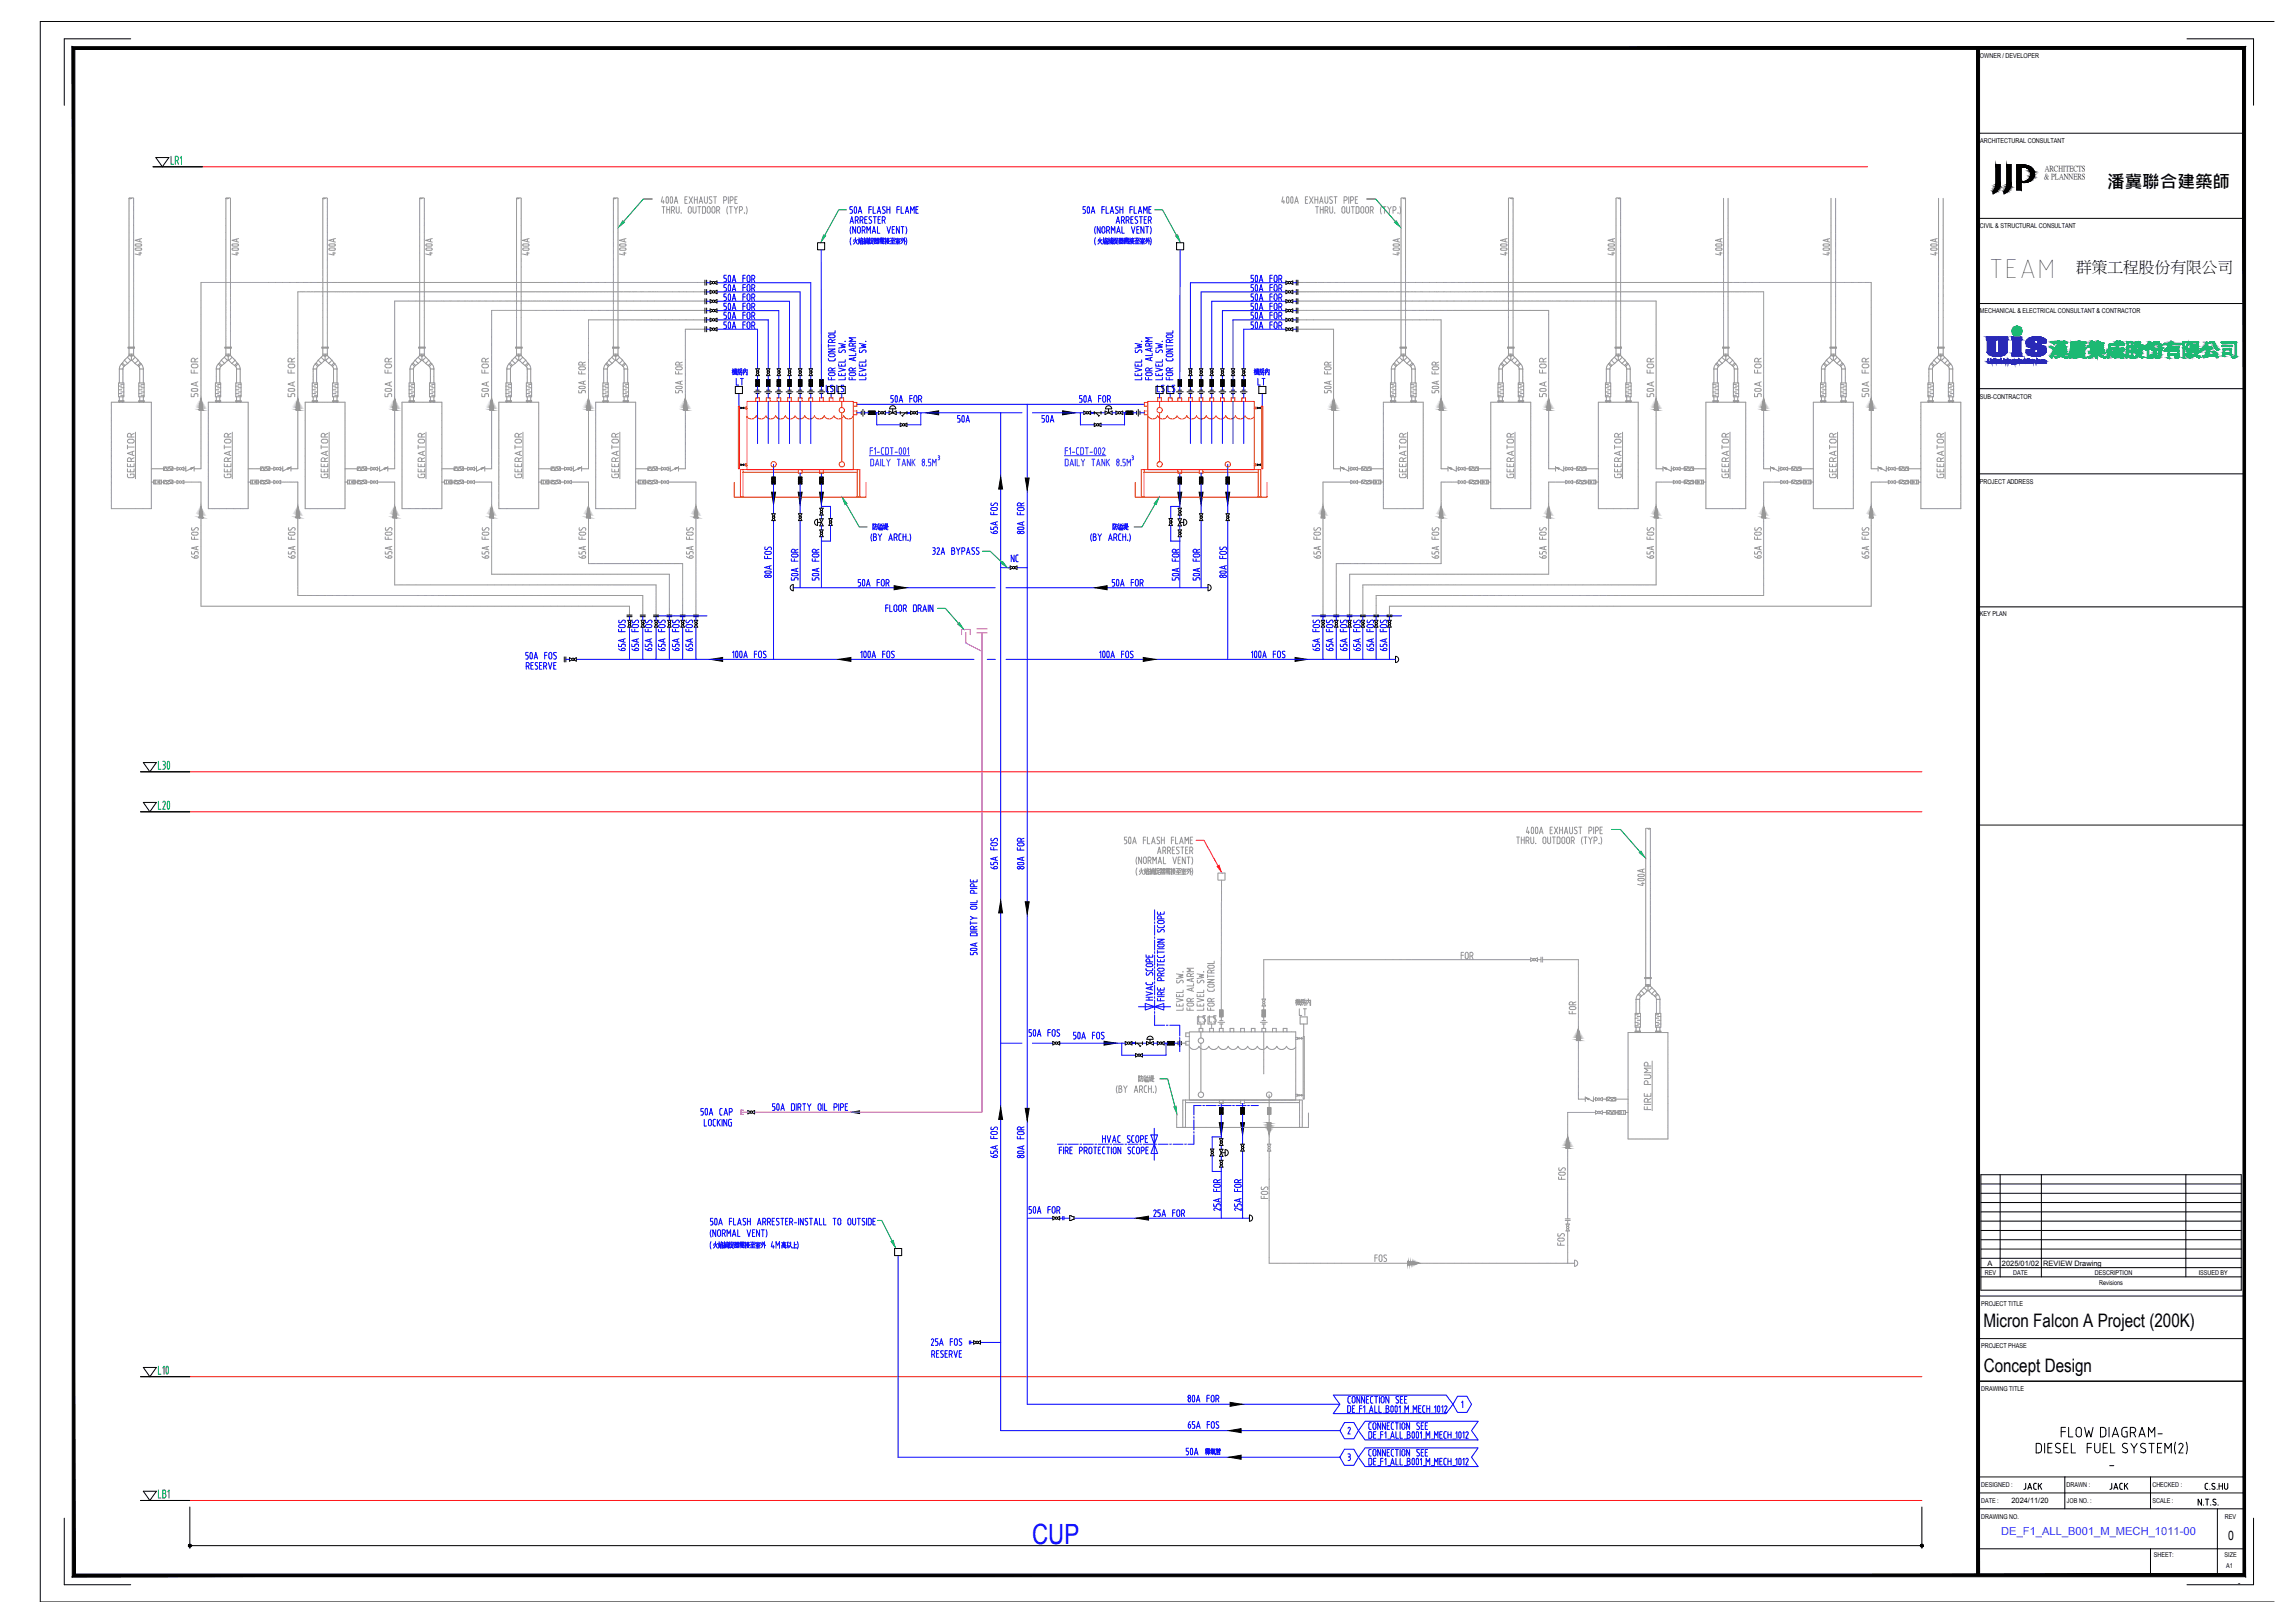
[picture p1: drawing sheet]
<svg xmlns="http://www.w3.org/2000/svg" width="860mm" height="610mm" viewBox="0 0 860 610" stroke-linecap="round" stroke-linejoin="round" font-family="sans-serif">
<defs><g id="words">
<text font-size="10.7" x="747.3" y="104.5">TEAM</text>
<g font-size="10.6" fill="#00f">
<text x="322.8" y="202.1">防溢堤</text>
<text x="413.1" y="202.1">防溢堤</text>
</g>
<text font-size="10.6" fill="#009525" x="422.6" y="409.6">防溢堤</text>
<text font-size="10.5" fill="#00f" x="388" y="580.2">CUP</text>
<g font-size="10.1">
<text x="55.4" y="291.7">L30</text>
<text x="55.4" y="306.9">L20</text>
</g>
<g font-size="9.7" fill="#00f">
<text x="354.9" y="161.6">50A</text>
<text x="386.6" y="161.6">50A</text>
</g>
<text font-size="9.7" x="55" y="518.9">L10</text>
<text font-size="7.1" x="773.6" y="541.2">FLOW DIAGRAM-</text>
<g font-size="7">
<text x="745.6" y="498.6">Micron Falcon A Project (200K)</text>
<text x="745.7" y="515.6">Concept Design</text>
</g>
<text font-size="6.6" x="792.1" y="70.6">潘冀聯合建築師</text>
<g font-size="6.2" fill="#989898">
<text x="477.7" y="451.6" transform="rotate(-90 477.7 451.6)">FOS</text>
<text x="589.1" y="469.2" transform="rotate(-90 589.1 469.2)">FOS</text>
</g>
<text font-size="5.9" x="780.5" y="102.4">群策工程股份有限公司</text>
<g font-size="5.7" fill="#00f">
<text x="275.5" y="146">LT</text>
<text x="471.7" y="146">LT</text>
<text x="348.9" y="209.5">32A BYPASS</text>
<text x="378.9" y="212.4">NC</text>
<text x="445.2" y="538">65A FOS</text>
</g>
<g font-size="5.7">
<text x="309.4" y="148.5">LS</text>
<text x="437.8" y="148.5">LS</text>
</g>
<g font-size="5.7" fill="#dd3700">
<text x="313.3" y="148.5">LS</text>
<text x="433.9" y="148.5">LS</text>
</g>
<g font-size="5.7" fill="#989898">
<text x="547.9" y="361.6">FOR</text>
<text x="487.2" y="382.8">LT</text>
<text x="593.4" y="382.1" transform="rotate(-90 593.4 382.1)">FOR</text>
<text x="449.4" y="385.2">LS</text>
<text x="453.3" y="385.2">LS</text>
<text x="589.1" y="444.5" transform="rotate(-90 589.1 444.5)">FOS</text>
<text x="515.8" y="475.2">FOS</text>
</g>
<g font-size="5.3">
<text x="759.2" y="560.9">JACK</text>
<text x="791.6" y="560.9">JACK</text>
</g>
<text font-size="4.9" x="837.6" y="578.8">0</text>
<text font-size="4.2" fill="#007fff" x="752.3" y="576.8">DE_F1_ALL_B001_M_MECH_1011-00</text>
<text font-size="3.5" x="841.3" y="596">-</text>
<g font-size="2.9">
<text x="768.6" y="64.4">ARCHITECTS</text>
<text x="768.5" y="67.3">&amp; PLANNERS</text>
</g>
<g font-size="2.8">
<text x="747.1" y="475.8">A</text>
<text x="752.5" y="475.8">2025/01/02</text>
<text x="768" y="475.6">REVIEW Drawing</text>
<text x="756.1" y="564.7">2024/11/20</text>
</g>
<text font-size="2.6" x="791.6" y="552.1">-</text>
<g font-size="2.5">
<text x="744.3" y="21.9">OWNER / DEVELOPER</text>
<text x="744.4" y="53.6">ARCHITECTURAL CONSULTANT</text>
<text x="744.3" y="85.6">CIVIL &amp; STRUCTURAL CONSULTANT</text>
<text x="744.2" y="117.8">MECHANICAL &amp; ELECTRICAL CONSULTANT &amp; CONTRACTOR</text>
<text x="744.3" y="149.9">SUB-CONTRACTOR</text>
<text x="744.2" y="182">PROJECT ADDRESS</text>
<text x="744.2" y="231.6">KEY PLAN</text>
<text x="746.1" y="479.1">REV</text>
<text x="756.8" y="479.1">DATE</text>
<text x="787.5" y="479.1">DESCRIPTION</text>
<text x="826.5" y="479.1">ISSUED BY</text>
<text x="789.1" y="483">Revisions</text>
<text x="744.7" y="490.7">PROJECT TITLE</text>
<text x="744.7" y="506.7">PROJECT PHASE</text>
<text x="744.7" y="522.6">DRAWING TITLE</text>
<text x="744.7" y="559">DESIGNED :</text>
<text x="776.8" y="559">DRAWN :</text>
<text x="809.1" y="559">CHECKED :</text>
<text x="744.7" y="564.9">DATE :</text>
<text x="776.9" y="564.9">JOB NO. :</text>
<text x="809.1" y="564.9">SCALE :</text>
<text x="744.7" y="570.7">DRAWING NO.</text>
<text x="836.3" y="570.7">REV</text>
<text x="809.7" y="585.2">SHEET:</text>
<text x="836.2" y="585.2">SIZE</text>
<text x="836.9" y="589.1">A1</text>
</g>
</g></defs>
<path d="M76.1 62.7h625.9M71.4 290.1h651M71.4 305.1h651M71.4 517.4h651M71.4 563.9h651" fill="none" stroke="#f00" stroke-width=".38"/>
<g fill="none" stroke="#000" stroke-width=".38">
<path d="M27.6 18.1h816v574h-816zM49.1 14.6h-24.9v25M743.1 18.1v574M822.1 14.6h25v25M854.9 8.1h-839.8v594h839.8M58.6 59.2h4.9l-2.5 3.5zM743.1 50.1h100.5M57.5 62.7h18.6M750.3 69.2v-7.3h1.6v7.6M750.3 69.2l-.3 1.5-.7 1.3-.1 .8 1.5-1.2 1.2-2.1M753.3 72v.8M754.4 69.2v-7.3h1.6v7.6"/>
<path d="M754.4 69.2l-.3 1.5-.7 1.3M756 69.5l-1.2 2.1-1.4 1.2M758.1 62h2a3.7 3.7 0 0 1 4.6 4.2 4 4 0 0 1-4.9 2.2v3h-1.7zM759.8 62.9a2.73 2.73 0 0 1 3.6 2.6 2.73 2.73 0 0 1-3.6 2.6v-5.2M307.3 91.2h2.7v2.7h-2.7zM442.3 91.2h2.7v2.7h-2.7zM743.1 82.1h100.5M265 105.3v1.9M265 108.8v1.9M265 112.3v1.9M265 115.8v1.9M265 119.3v1.9"/>
<path d="M265.6 105.3v1.9M265.6 108.8v1.9M265.6 112.3v1.9M265.6 115.8v1.9M265.6 119.3v1.9M267.8 116.5l-.9-.4v1.3l.9-.5M267.8 106l-.9-.4v1.3l.9-.5M267.8 109.5l-.9-.4v1.3l.9-.5M267.8 113l-.9-.4v1.3l.9-.5M268.6 116.5l.9-.4v1.3l-.9-.5M268.6 106l.9-.4v1.3l-.9-.5M268.6 109.5l.9-.4v1.3l-.9-.5"/>
<path d="M268.6 113l.9-.4v1.3l-.9-.5M484.3 116.5l-.9-.4v1.3l.9-.5M484.3 106l-.9-.4v1.3l.9-.5M484.3 109.5l-.9-.4v1.3l.9-.5M484.3 113l-.9-.4v1.3l.9-.5M485 116.5l1-.4v1.3l-1-.5M485 106l1-.4v1.3l-1-.5M485 109.5l1-.4v1.3l-1-.5M485 113l1-.4v1.3l-1-.5M487.3 105.3v1.9M487.3 108.8v1.9M487.3 112.3v1.9"/>
<path d="M487.3 115.8v1.9M487.3 119.3v1.9M487.9 105.3v1.9M487.9 108.8v1.9M487.9 112.3v1.9M487.9 115.8v1.9M487.9 119.3v1.9M743.1 114.1h100.5M265 122.8v1.9M265.6 122.8v1.9M267.8 120l-.9-.4v1.3l.9-.5M267.8 123.6l-.9-.5v1.3l.9-.5"/>
<path d="M268.6 120l.9-.4v1.3l-.9-.5M268.6 123.6l.9-.5v1.3l-.9-.5M284.6 139.5l-.5-.9h1.3l-.4 .9M288.6 139.5l-.5-.9h1.3l-.4 .9M292.6 139.5l-.5-.9h1.3l-.4 .9M296.6 139.5l-.5-.9h1.3l-.4 .9M300.6 139.5l-.5-.9h1.3l-.4 .9M304.6 139.5l-.4-.9h1.2l-.4 .9M447.3 139.5l-.4-.9h1.2l-.4 .9M451.3 139.5l-.4-.9h1.2l-.4 .9M455.3 139.5l-.4-.9h1.2l-.4 .9M459.3 139.5l-.4-.9h1.2l-.4 .9"/>
<path d="M463.3 139.5l-.4-.9h1.2l-.4 .9M467.3 139.5l-.5-.9h1.4l-.5 .9M484.3 120l-.9-.4v1.3l.9-.5M484.3 123.6l-.9-.5v1.3l.9-.5M485 120l1-.4v1.3l-1-.5M485 123.6l1-.5v1.3l-1-.5M487.3 122.8v1.9M487.9 122.8v1.9M278.5 153.1v.5l1.1-.5v.5zM283.5 147.3h2.5M284.1 146.6h1.3M284.1 147.9h1.3"/>
<path d="M284.1 144v.6M284.1 143.1l.3 .3M284.1 143.5l.3 .3M284.1 144l.3 .2M284.1 144.3l.4 .4M284.1 144.6l.3 .2M284.1 144.9l.4 .3M284.2 142.6l.3 .3M284.4 143.1l-.3 .7 .3-.1M284.4 144.5l-.3 .7 .9-.3M284.4 144.1l-.3 .3M284.5 142.6l-.4 .4"/>
<path d="M284.5 145l-.3 .2M284.5 143.2l-.4 .4M284.6 145l.2 .2M284.6 140.3l-.5 .9h1.3l-.4-.9M284.6 143.5l.4 .4M284.6 144l.4 .3M284.6 144.4l.4 .4M284.8 142.6l-.2 .3M284.9 145.2h.5M284.9 142.6h.5M285 142.9l-.9-.3v.5M285 143.1l-.4 .4"/>
<path d="M285 143.5l-.4 .4M285 144l-.4 .3M285 144.4l-.3 .5 .4 .3M285.1 142.6l-.4 .4 .3 .5M285.1 142.6l.3 .3M285.1 143.1l.3 .3M285.1 144.5l.3 .7M285.1 144l.3 .3M285.1 144.9l.3 .3M285.4 142.6l-.3 .3M285.4 143.3v.6l-.2-.3M285.4 142.6l-.3 .8"/>
<path d="M285.4 144v.6M285.4 143.5l-.3 .3M285.4 144.9l-.3 .3M285.4 144.5l-.3 .3M285.4 144l-.2 .3M287.5 147.3h2.6M288.1 146.6h1.3M288.1 147.9h1.3M288.1 144v.6M288.1 143.1l.3 .3M288.1 143.5l.3 .3M288.1 144l.3 .2"/>
<path d="M288.1 144.3l.4 .4M288.1 144.6l.3 .2M288.1 144.9l.4 .3M288.2 142.6l.2 .3M288.4 143.1l-.3 .7 .3-.1M288.4 144.5l-.3 .7 .9-.3M288.4 144.1l-.3 .3M288.4 145l-.2 .2M288.5 142.6l-.4 .4M288.5 143.2l-.4 .4M288.5 145l.3 .2M288.6 140.3l-.5 .9h1.3l-.4-.9"/>
<path d="M288.6 143.5l.4 .4M288.6 144l.4 .3M288.6 144.4l.4 .4M288.8 142.6l-.3 .3M288.9 145.2h.5M288.9 142.6h.5M289 142.9l-.9-.3v.5M289 143.1l-.4 .4M289 143.5l-.4 .4M289 144l-.4 .3M289 144.4l-.3 .5 .4 .3M289.1 142.6l-.4 .4 .3 .5"/>
<path d="M289.1 142.6l.3 .3M289.1 143.1l.3 .3M289.1 144.5l.3 .7M289.1 144l.3 .3M289.1 144.9l.3 .3M289.4 142.6l-.3 .3M289.4 143.3v.6l-.2-.3M289.4 142.6l-.3 .8M289.4 144v.6M289.4 143.5l-.3 .3M289.4 144.9l-.3 .3M289.4 144.5l-.3 .3"/>
<path d="M289.4 144l-.2 .3M291.5 147.3h2.5M292.1 142.6l.9 .3M292.1 146.6h1.3M292.1 147.9h1.3M292.1 144.9l.4 .3M292.1 144.6l.3 .2M292.1 144.3l.4 .4M292.1 144l.3 .2M292.1 143.5l.3 .3M292.1 143.1l.3 .3M292.1 142.6v.5"/>
<path d="M292.1 144v.6M292.2 142.6l.3 .3M292.4 143.1l-.3 .7 .3-.1M292.4 144.5l-.3 .7M292.4 144.1l-.3 .3M292.5 145l-.3 .2M292.5 142.6l-.4 .4M292.5 143.2l-.4 .4M292.6 145l.2 .2M292.6 140.3l-.5 .9h1.3l-.4-.9M292.6 144.4l.4 .4M292.6 144l.4 .3"/>
<path d="M292.6 143.5l.4 .4M292.8 142.6l-.2 .3M292.9 145.2h.5M292.9 142.6h.5M293 144.9l-.9 .3M293 144l-.4 .3M293 143.5l-.4 .4M293 143.1l-.4 .4M293 144.4l-.4 .4 .5 .4M293.1 142.6l-.5 .5 .4 .4M293.1 142.6l.3 .3M293.1 144.9l.3 .3"/>
<path d="M293.1 144.5l.3 .7M293.1 144l.3 .3M293.1 143.1l.3 .3M293.4 144l-.2 .3M293.4 144.5l-.3 .3M293.4 144.9l-.3 .3M293.4 143.5l-.3 .3M293.4 142.6l-.3 .8M293.4 143.3v.5l-.2-.2M293.4 144v.6M293.4 142.6l-.3 .3M295.5 147.3h2.6"/>
<path d="M296.1 146.6h1.3M296.1 147.9h1.3M296.1 144.9l.4 .3M296.1 144.6l.3 .2M296.1 144.3l.4 .4M296.1 144l.3 .2M296.1 143.5l.3 .3M296.1 143.1l.3 .3M296.1 144v.6M296.2 142.6l.2 .3M296.4 143.1l-.3 .7 .3-.1M296.4 144.5l-.3 .7 .9-.3"/>
<path d="M296.4 145l-.2 .2M296.4 144.1l-.3 .3M296.5 142.6l-.4 .4M296.5 145l.3 .2M296.5 143.2l-.4 .4M296.6 140.3l-.5 .9h1.3l-.4-.9M296.6 144.4l.4 .4M296.6 144l.4 .3M296.6 143.5l.4 .4M296.8 142.6l-.3 .3M296.9 145.2h.5M296.9 142.6h.5"/>
<path d="M297 142.9l-.9-.3v.5M297 144l-.4 .3M297 143.5l-.4 .4M297 143.1l-.4 .4M297 144.4l-.3 .4 .4 .4M297.1 142.6l-.4 .5 .3 .4M297.1 144.9l.3 .3M297.1 144.5l.3 .7M297.1 144l.3 .3M297.1 143.1l.3 .3M297.1 142.6l.3 .3M297.4 144l-.2 .3"/>
<path d="M297.4 144.5l-.3 .3M297.4 144.9l-.3 .3M297.4 143.5l-.3 .3M297.4 142.6l-.3 .8M297.4 143.3v.5l-.2-.2M297.4 144v.6M297.4 142.6l-.3 .3M299.5 147.3h2.5M300.1 146.6h1.3M300.1 147.9h1.3M300.1 144v.6M300.1 144.9l.4 .3"/>
<path d="M300.1 144.6l.3 .2M300.1 144.3l.4 .4M300.1 144l.3 .2M300.1 143.5l.3 .3M300.1 143.1l.3 .3M300.2 142.6l.3 .3M300.4 143.1l-.3 .7 .3-.1M300.4 144.5l-.3 .7h.5M300.4 144.1l-.3 .3M300.5 145l-.3 .2M300.5 142.6l-.4 .4M300.5 143.2l-.4 .4"/>
<path d="M300.6 142.9l.1-.3 .3 .3M300.6 140.3l-.5 .9h1.3l-.4-.9M300.6 144.4l.4 .4M300.6 144l.4 .3M300.6 143.5l.4 .4M300.6 142.6h-.5v.5M300.6 143.1l.4 .4M300.7 144.9l.4 .3 .3-.3M300.9 142.6h.5l-.3 .8M301 144.4l-.4 .4M301 144.9l-.3 .3-.1-.2M301 144l-.4 .3"/>
<path d="M301 143.5l-.4 .4M301 143.1l-.4 .4M301.1 144.5l.3 .7h-.5M301.1 144.9l.3 .3M301.1 144l.3 .3M301.1 143.1l.3 .3M301.4 142.6l-.3 .3M301.4 143.3v.5l-.2-.2M301.4 144v.6M301.4 144l-.2 .3M301.4 144.5l-.3 .3M301.4 143.5l-.3 .3"/>
<path d="M301.4 142.9l-.3-.3-.4 .4M303.5 147.3h2.6M304.2 146.6h1.2M304.2 147.9h1.2M304.2 144.9l.3 .3M304.2 144.6l.2 .2M304.2 144.3l.3 .4M304.2 144l.2 .2M304.2 143.5l.2 .3M304.2 143.1l.2 .3M304.2 144v.6M304.2 142.6l.2 .3"/>
<path d="M304.4 143.1l-.2 .7 .2-.1M304.4 144.5l-.2 .7 .8-.3M304.4 145l-.2 .2M304.4 144.1l-.2 .3M304.5 142.6l-.3 .4M304.5 145l.3 .2M304.5 143.2l-.3 .4M304.6 140.3l-.4 .9h1.2l-.4-.9M304.6 144.4l.4 .4M304.6 144l.4 .3M304.6 143.5l.4 .4M304.8 142.6l-.3 .3"/>
<path d="M304.9 145.2h.5M304.9 142.6h.5M305 142.9l-.8-.3v.5M305 144l-.4 .3M305 143.5l-.4 .4M305 143.1l-.4 .4M305 144.4l-.3 .4 .4 .4M305.1 142.6l-.4 .5 .3 .4M305.1 144.9l.3 .3M305.1 144.5l.3 .7M305.1 144l.3 .3M305.1 143.1l.3 .3"/>
<path d="M305.1 142.6l.3 .3M305.4 144l-.2 .3M305.4 144.5l-.3 .3M305.4 144.9l-.3 .3M305.4 143.5l-.3 .3M305.4 142.6l-.3 .8M305.4 143.3v.5l-.2-.2M305.4 144v.6M305.4 142.6l-.3 .3M323.8 154.5v1.3M324.4 153.9v2.5M325 154.5v1.3"/>
<path d="M326.4 155.3v.5M326.4 154.6l.3 .2-.3 .3M326.4 155.1l.3 .2M326.7 155.5l-.3 .3M326.8 154.5l-.4 .3M326.8 155.1l-.4 .3 .3 .4M326.8 155l.4 .3M326.9 155.5l.3 .3M327.1 154.5l-.3 .2M327.1 154.5h.5M327.1 154.8l-.7-.3v.5M327.1 155.5l-.7 .3"/>
<path d="M327.2 155l-.3 .3M327.3 154.5l.3 .3M327.3 155.3l.4-.3 .4 .3M327.3 155l.3 .3M327.3 154.5l-.3 .4M327.4 155.5l.2 .3h-.5M327.4 154.8l.3-.3 .3 .3M327.6 155.5l-.3 .3M327.8 154.5l.8 .2M327.8 155.5l.3 .3M328 155.5l-.2 .3h.5M328.1 154.5l.4 .4"/>
<path d="M328.1 155l-.3 .3M328.2 154.5l-.3 .3M328.2 155l.3 .3M328.3 154.8l.7-.3v.5M328.3 155.5l.7 .3M328.5 155.5l-.3 .3M328.6 155l-.4 .3M328.6 155.1l.4 .4-.3 .3M328.7 154.5l.3 .3M328.7 155.5l.3 .3M328.8 154.9l.2 .2M329 155.3v.5"/>
<path d="M329 154.6l-.3 .2M329 155.1l-.3 .2M331.1 154.9l-.9-.4v1.3l.9-.5M331.9 154.9l.9-.4v1.3l-.9-.5M334.2 154.5v1.3l2.7-1.3v1.3zM334.9 152.7l1.1-.2 .5 .4 .2 .7h-2.3zM335.6 153.7v1.4M338.4 155.1h2.5M338.4 154.6v1M339 156.1l.4 .3M339.3 159.5l-.9-.5v1.3l.9-.4M340 159.5l.9-.5v1.3l-.9-.4"/>
<path d="M340.4 155.1l-1.2 1.2M340.9 154.6v1M343.2 154.9l-.9-.4v1.3l.9-.5M344 154.9l.9-.4v1.3l-.9-.5M408.3 154.9l-.9-.4v1.3l.9-.5M409.1 154.9l.9-.4v1.3l-.9-.5M411.3 154.6v1M411.3 155.1h2.6M411.9 155.1l1.2 1.2M412.2 159.5l-.9-.5v1.3l.9-.4M413 159.5l.9-.5v1.3l-.9-.4M413.3 156.1l-.4 .3"/>
<path d="M413.9 154.6v1M415.4 154.5v1.3l2.7-1.3v1.3zM416.7 153.7v1.4M417.9 153.6a1.16 1.16 0 0 0-1.2-1.1 1.16 1.16 0 0 0-1.1 1.1l2.3 .1M420.4 154.9l-.9-.4v1.3l.9-.5M421.2 154.9l.8-.4v1.3l-.8-.5M423.3 155.3v.5M423.3 154.6l.2 .2-.2 .3M423.3 155.1l.3 .2M423.6 155.5l-.3 .3M423.6 154.5l-.3 .3M423.7 155.1l-.4 .4 .3 .3"/>
<path d="M423.7 155l.4 .3M423.7 155.5l.3 .3M424 154.8l-.7-.3v.5M424 155.5l-.7 .3M424.1 154.5l.3 .3M424.1 155l-.4 .3M424.2 155.3l.4-.3 .4 .3M424.2 155l.3 .3M424.2 154.5l-.4 .4M424.3 155.5l.2 .3h-.5M424.3 154.8l.3-.3 .2 .3M424.5 155.5l-.3 .3"/>
<path d="M424.5 154.5l-.8 .2M424.7 155.5l.3 .3M424.7 154.5h.5M424.7 155.8h.5M424.9 155.5l-.3 .3M424.9 154.5l.4 .4M425 155l-.4 .3M425 154.5l-.3 .3M425.1 155l.3 .3M425.1 154.8l.8-.3v.5M425.1 155.5l.8 .3M425.2 154.5l.2 .2"/>
<path d="M425.4 155.5l-.3 .3M425.4 155l-.3 .3M425.5 155.1l.4 .3-.3 .4M425.5 154.5l.4 .3M425.6 155.5l.3 .3M425.9 155.3v.5M425.9 154.6l-.3 .2 .3 .3M425.9 155.1l-.3 .2M427.3 154.5v1.3M427.9 153.9v2.5M428.5 154.5v1.3M446.2 147.3h2.6"/>
<path d="M446.9 145.2h.5M446.9 142.6h.5M446.9 146.6h1.2M446.9 147.9h1.2M446.9 144l.2 .3M446.9 144.5l.3 .3M446.9 144.9l.3 .3M446.9 143.5l.3 .3M446.9 142.6l.3 .8M446.9 143.3v.5l.2-.2M446.9 144v.6M446.9 142.6l.3 .3"/>
<path d="M447.2 144.9l-.3 .3M447.2 144.5l-.3 .7M447.2 144l-.3 .3M447.2 143.1l-.3 .3M447.2 142.6l-.3 .3M447.2 142.6l.4 .5-.3 .4M447.3 144.4l.3 .4-.4 .4M447.3 144.9l.8 .3M447.3 140.3l-.4 .9h1.2l-.4-.9M447.3 144l.4 .3M447.3 143.5l.4 .4M447.3 143.1l.4 .4"/>
<path d="M447.5 142.6l.2 .3M447.7 144.4l-.4 .4M447.7 144l-.4 .3M447.7 143.5l-.4 .4M447.7 145l-.2 .2M447.8 143.2l.3 .4M447.8 142.6l.3 .4M447.8 145l.3 .2M447.9 144.5l.2 .7M447.9 144.1l.2 .3M447.9 143.1l.2 .7-.2-.1M448.1 142.6l-.3 .3"/>
<path d="M448.1 142.6l-.8 .3M448.1 144.9l-.3 .3M448.1 144.6l-.2 .2M448.1 144.3l-.3 .4M448.1 144l-.2 .2M448.1 143.5l-.2 .3M448.1 143.1l-.2 .3M448.1 142.6v.5M448.1 144v.6M450.2 147.3h2.6M450.9 145.2h.5M450.9 142.6h.5"/>
<path d="M450.9 146.6h1.2M450.9 147.9h1.2M450.9 142.6l.2 .8M450.9 143.3v.5l.2-.2M450.9 144v.6M450.9 144l.2 .3M450.9 144.5l.2 .3M450.9 143.5l.2 .3M450.9 142.9l.3-.3 .4 .4M450.9 142.6l.2 .3M451.1 144.5l-.2 .7M451.1 144.9l-.2 .3"/>
<path d="M451.1 144l-.2 .3M451.1 143.1l-.2 .3M451.3 140.3l-.4 .9h1.2l-.4-.9M451.3 144.4l.3 .4M451.3 144.9l.3 .3 .1-.2M451.3 144l.4 .3M451.3 143.5l.4 .4M451.3 143.1l.4 .4M451.6 144.9l-.4 .3-.3-.3M451.6 142.6h.5v.5M451.6 143.1l-.3 .4M451.7 144.4l-.4 .4"/>
<path d="M451.7 144l-.4 .3M451.7 143.5l-.4 .4M451.7 142.9l-.1-.3-.3 .3M451.8 143.2l.3 .4M451.8 145l.3 .2M451.8 142.6l.3 .4M451.9 144.5l.2 .7h-.5M451.9 144.1l.2 .3M451.9 143.1l.2 .7-.2-.1M452.1 142.6l-.3 .3M452.1 144v.6M452.1 144.9l-.3 .3"/>
<path d="M452.1 144.6l-.2 .2M452.1 144.3l-.3 .4M452.1 144l-.2 .2M452.1 143.5l-.2 .3M452.1 143.1l-.2 .3M454.2 147.3h2.6M454.9 145.2h.5M454.9 142.6h.5M454.9 146.6h1.2M454.9 147.9h1.2M454.9 144l.2 .3M454.9 144.5l.3 .3"/>
<path d="M454.9 144.9l.3 .3M454.9 143.5l.3 .3M454.9 142.6l.3 .8M454.9 143.3v.5l.2-.2M454.9 144v.6M454.9 142.6l.3 .3M455.2 144.9l-.3 .3M455.2 144.5l-.3 .7M455.2 144l-.3 .3M455.2 143.1l-.3 .3M455.2 142.6l-.3 .3M455.2 142.6l.4 .5-.3 .4"/>
<path d="M455.3 144.4l.3 .4-.4 .4M455.3 142.9l.8-.3v.5M455.3 140.3l-.4 .9h1.2l-.4-.9M455.3 144l.4 .3M455.3 143.5l.4 .4M455.3 143.1l.4 .4M455.5 145.2l.3-.2 .3 .2M455.5 142.6l.2 .3M455.7 144.4l-.4 .4M455.7 144l-.4 .3M455.7 143.5l-.4 .4M455.8 143.2l.3 .4"/>
<path d="M455.8 142.6l.3 .4M455.9 144.5l.2 .7-.8-.3M455.9 144.1l.2 .3M455.9 143.1l.2 .7-.2-.1M456.1 142.6l-.3 .3M456.1 144.9l-.3 .3M456.1 144.6l-.2 .2M456.1 144.3l-.3 .4M456.1 144l-.2 .2M456.1 143.5l-.2 .3M456.1 143.1l-.2 .3M456.1 144v.6"/>
<path d="M458.2 147.3h2.6M458.9 145.2h.5M458.9 142.6h.5M458.9 146.6h1.2M458.9 147.9h1.2M458.9 144l.2 .3M458.9 144.5l.2 .3M458.9 144.9l.3 .3M458.9 143.5l.2 .3M458.9 142.6l.2 .8M458.9 143.3v.5l.2-.2M458.9 144v.6"/>
<path d="M458.9 142.6l.2 .3M459.1 144.9l-.2 .3M459.1 144.5l-.2 .7M459.1 144l-.2 .3M459.1 143.1l-.2 .3M459.2 142.6l-.3 .3M459.2 142.6l.4 .5-.3 .4M459.3 144.9l.8 .3M459.3 144.4l.3 .4-.4 .4M459.3 140.3l-.4 .9h1.2l-.4-.9M459.3 144l.4 .3M459.3 143.5l.4 .4"/>
<path d="M459.3 143.1l.4 .4M459.5 142.6l.2 .3M459.7 144.4l-.4 .4M459.7 144l-.4 .3M459.7 143.5l-.4 .4M459.7 145l-.2 .2M459.8 143.2l.3 .4M459.8 145l.3 .2M459.8 142.6l.3 .4M459.9 144.5l.2 .7M459.9 144.1l.2 .3M459.9 143.1l.2 .7-.2-.1"/>
<path d="M460.1 142.6l-.3 .3M460.1 142.6l-.8 .3M460.1 144.9l-.3 .3M460.1 144.6l-.2 .2M460.1 144.3l-.3 .4M460.1 144l-.2 .2M460.1 143.5l-.2 .3M460.1 143.1l-.2 .3M460.1 142.6v.5M460.1 144v.6M462.2 147.3h2.6M462.9 142.6l.3 .3"/>
<path d="M462.9 143.3v.6l.2-.3M462.9 142.6l.3 .8M462.9 144v.6M462.9 143.5l.3 .3M462.9 144.9l.3 .3M462.9 144.5l.3 .3M462.9 144l.2 .3M462.9 145.2h.5M462.9 142.6h.5M462.9 146.6h1.2M462.9 147.9h1.2M463.2 142.6l-.3 .3"/>
<path d="M463.2 143.1l-.3 .3M463.2 144.5l-.3 .7M463.2 144l-.3 .3M463.2 144.9l-.3 .3M463.2 142.6l.4 .4-.3 .5M463.3 144.4l.3 .5-.4 .3M463.3 143.1l.4 .4M463.3 142.9l.8-.3v.5M463.3 143.5l.4 .4M463.3 144l.4 .3M463.3 140.3l-.4 .9h1.2l-.4-.9M463.5 142.6l.2 .3"/>
<path d="M463.7 143.5l-.4 .4M463.7 144l-.4 .3M463.7 144.4l-.4 .4M463.7 143.2l.4 .4M463.7 145l-.2 .2M463.8 142.6l.3 .4M463.8 145l.3 .2M463.9 144.5l.2 .7-.8-.3M463.9 144.1l.2 .3M463.9 143.1l.2 .7-.2-.1M464.1 142.6l-.3 .3M464.1 144v.6"/>
<path d="M464.1 143.1l-.2 .3M464.1 143.5l-.2 .3M464.1 144l-.2 .2M464.1 144.3l-.4 .4M464.1 144.6l-.2 .2M464.1 144.9l-.3 .3M466.2 147.3h2.6M466.8 145.2h.6M466.8 142.6h.6M466.8 143.3v.6l.3-.3M466.8 142.6l.3 .8M466.8 144v.6"/>
<path d="M466.8 143.5l.3 .3M466.8 144.9l.4 .3M466.8 144.5l.3 .3M466.8 144l.3 .3M466.9 142.6l.2 .3M466.9 146.6h1.3M466.9 147.9h1.3M467.1 143.1l-.3 .3M467.1 144.5l-.3 .7M467.1 144l-.3 .3M467.1 144.9l-.2 .3M467.2 142.6l-.4 .3"/>
<path d="M467.2 142.6l.4 .4-.3 .5M467.3 142.9l.9-.3v.5M467.3 143.5l.4 .4M467.3 144l.4 .3M467.3 144.4l.3 .5-.4 .3M467.3 140.3l-.5 .9h1.4l-.5-.9M467.3 143.1l.4 .4M467.5 142.6l.2 .3M467.7 143.5l-.4 .4M467.7 144l-.4 .3M467.7 144.4l-.4 .4M467.7 145l-.2 .2"/>
<path d="M467.8 143.2l.4 .4M467.8 142.6l.4 .4M467.8 145l.3 .2M467.9 144.5l.3 .7-.9-.3M467.9 144.1l.3 .3M467.9 143.1l.3 .7-.3-.1M468.1 142.6l-.3 .3M468.2 144v.6M468.2 143.1l-.3 .3M468.2 143.5l-.3 .3M468.2 144l-.3 .2M468.2 144.3l-.4 .4"/>
<path d="M468.2 144.6l-.3 .2M468.2 144.9l-.4 .3M472.7 153.1v.5l1.1-.5v.5zM743.1 146.1h100.5M278.5 174.4v.5l1.1-.5v.5zM290.2 179.3l.3 .3M290.4 179.7l-.3 .8M290.5 179.3l-.4 .3M290.5 179.9l-.4 .3M290.6 179.7l.4 .4M290.8 179.3l-.2 .2M290.9 179.3h.5"/>
<path d="M290.9 179.6l-.8-.3 .3 .7M290.9 179.8l-.3 .4 .3 .3M291.1 179.3l-.4 .4M291.1 179.3l.3 .3M291.2 179.8l.2 .3M291.4 179.3l-.2 .7M291.4 180v.5M291.4 179.3l-.3 .3M300.2 179.3l.3 .3M300.4 179.7l-.3 .8M300.5 179.3l-.4 .3M300.5 179.9l-.4 .3"/>
<path d="M300.6 179.5l.2-.2 .2 .3M300.6 179.3h-.5l.3 .7M300.6 179.7l.4 .4M300.9 179.3h.5l-.3 .7M301 179.8l-.4 .4 .4 .3M301.1 179.8l.3 .3M301.4 179.3l-.3 .3M301.4 180v.5M301.4 179.6l-.3-.3-.4 .4M308.2 179.3l.3 .3M308.4 179.7l-.3 .8M308.5 179.3l-.4 .3"/>
<path d="M308.5 179.9l-.4 .3M308.6 179.3h-.5l.3 .7M308.6 179.7l.4 .4M308.7 179.3l.3 .3M308.8 179.3l-.2 .2M308.9 179.3h.5l-.3 .7M308.9 179.8l-.3 .4 .4 .3M309.1 179.8l.3 .3M309.4 179.3l-.3 .3M309.4 180v.5M309.4 179.6l-.3-.3-.4 .4M442.9 179.3h.5"/>
<path d="M442.9 179.3l.2 .7M442.9 180v.5M442.9 179.3l.2 .3M442.9 179.6l.3-.3 .4 .4M443.1 179.8l-.2 .3M443.3 179.8l.4 .4-.4 .3M443.5 179.3l.2 .2M443.6 179.3l-.3 .3M443.6 179.3h.5l-.2 .7M443.6 179.7l-.3 .4M443.8 179.9l.3 .3M443.8 179.3l.3 .3"/>
<path d="M443.9 179.7l.2 .8M444.1 179.3l-.3 .3M450.9 179.3l.2 .7M450.9 180v.5M450.9 179.3l.2 .3M450.9 179.6l.3-.3 .4 .4M450.9 179.3h.5M451.1 179.8l-.2 .3M451.3 179.8l.4 .4-.4 .3M451.6 179.3h.5l-.2 .7M451.6 179.7l-.3 .4M451.7 179.5l-.2-.2-.2 .3"/>
<path d="M451.8 179.9l.3 .3M451.8 179.3l.3 .3M451.9 179.7l.2 .8M452.1 179.3l-.3 .3M460.9 179.3h.5M460.9 179.3l.3 .7M460.9 180v.5M460.9 179.3l.3 .3M461.1 179.8l-.2 .3M461.2 179.3l-.3 .3M461.2 179.3l.4 .4M461.3 179.6l.8-.3-.3 .7"/>
<path d="M461.3 179.8l.4 .4-.4 .3M461.5 179.3l.3 .2M461.6 179.7l-.3 .4M461.8 179.9l.3 .3M461.8 179.3l.3 .3M461.9 179.7l.2 .8M462.1 179.3l-.3 .3M472.7 174.4v.5l1.1-.5v.5zM743.1 178.1h100.5M290.1 181.6l.4 .3M290.1 181.3l.3 .2M290.1 180.7v.5"/>
<path d="M290.1 180.2l.3 .3M290.4 181.2l-.3 .7 .8-.3M290.4 180.7l-.3 .3 .4 .3M290.4 180.3l-.3 .3 .3 .3M290.5 181.6l-.3 .3M290.6 181.6l.2 .3M290.6 194l-.5-.9h1.3l-.4 .9M290.6 194.8l-.5 .9h1.3l-.4-.9M290.9 181.9h.5M290.9 180.7l-.3 .3 .3 .4M290.9 180.2l-.3 .4 .3 .4M291 181.1l-.3 .4 .4 .4"/>
<path d="M291.1 181.6l.3 .3M291.2 181.2l.2 .7M291.2 180.7l.2 .3M291.2 180.3l.2 .2M291.4 181.6l-.3 .3M291.4 181.1l-.2 .3M291.4 180.7l-.2 .2M291.4 180.7v.5M291.4 180.2l-.2 .3M300.1 181.6l.4 .3M300.1 181.3l.3 .2M300.1 180.7v.5"/>
<path d="M300.1 180.2l.3 .3M300.4 181.2l-.3 .7h.5M300.4 180.7l-.3 .3 .4 .3M300.4 180.3l-.3 .3 .3 .3M300.5 181.6l-.3 .3M300.6 194l-.5-.9h1.3l-.4 .9M300.6 194.8l-.5 .9h1.3l-.4-.9M300.7 181.5l.4 .4 .3-.3M301 180.2l-.4 .4 .4 .4M301 181.6l-.2 .3-.2-.3M301 180.7l-.4 .3 .4 .4M301 181.1l-.4 .4"/>
<path d="M301.1 181.2l.3 .7h-.5M301.1 181.6l.3 .3M301.1 180.7l.3 .3M301.2 180.3l.2 .2M301.4 180.2l-.3 .3M301.4 180.7l-.2 .2M301.4 181.1l-.3 .3M301.4 180.7v.5M306.7 195.4l.6-.3v2.4a1.16 1.16 0 0 1-1.1-.8 1.16 1.16 0 0 1 .5-1.3zM307.3 196.3h1.5M308.1 195h1.3l-1.3 2.6h1.3zM308.1 181.6l.4 .3"/>
<path d="M308.1 181.3l.3 .2M308.1 180.7v.5M308.1 180.2l.3 .3M308.4 181.2l-.3 .7h.5M308.4 180.7l-.3 .3 .4 .3M308.4 180.3l-.3 .3 .3 .3M308.5 181.6l-.3 .3M308.6 181.6l.2 .3M308.6 191.9l-.5-.9h1.3l-.4 .9M308.6 192.7l-.5 .9h1.3l-.4-.9M308.7 181.5l.4 .4 .3-.3M309 180.7l-.4 .3 .3 .4"/>
<path d="M309 181.6l-.3 .3M309 181.1l-.4 .4M309 180.2l-.4 .4 .4 .4M309.1 181.2l.3 .7h-.5M309.1 181.6l.3 .3M309.1 180.7l.3 .3M309.2 180.3l.2 .2M309.4 181.1l-.3 .3M309.4 180.7l-.2 .2M309.4 180.7v.5M309.4 180.2l-.3 .3M312 195.8l-.4-.9h1.2l-.4 .9"/>
<path d="M312 196.6l-.4 .9h1.2l-.4-.9M439.9 195.8l-.5-.9h1.3l-.4 .9M439.9 196.6l-.5 .9h1.3l-.4-.9M442.8 195h1.3l-1.3 2.6h1.3zM442.9 181.9h.5M442.9 181.1l.2 .3M442.9 180.7l.2 .2M442.9 180.7v.5M442.9 180.2l.2 .3M443.1 180.3l-.2 .2M443.1 181.6l-.2 .3M443.1 181.2l-.2 .7"/>
<path d="M443.1 180.7l-.2 .3M443.3 181.6l.3 .3M443.3 181.1l.3 .4M443.3 191.9l-.4-.9h1.2l-.4 .9M443.3 192.7l-.4 .9h1.2l-.4-.9M443.3 180.7l.4 .3-.4 .4M443.3 180.2l.4 .4-.4 .4M443.5 196.3h1.5M443.6 181.5l-.4 .4-.3-.3M443.7 181.6l-.2 .3M443.8 181.6l.3 .3M443.9 181.2l.2 .7h-.5"/>
<path d="M443.9 180.7l.2 .3-.3 .3M443.9 180.3l.2 .3-.2 .3M444.1 181.6l-.3 .3M444.1 181.3l-.2 .2M444.1 180.7v.5M444.1 180.2l-.2 .3M445 195.1a1.16 1.16 0 0 1 1.1 1.2 1.16 1.16 0 0 1-1.1 1.2zM450.9 181.1l.2 .3M450.9 180.7l.2 .2M450.9 180.7v.5M450.9 180.2l.2 .3M450.9 181.9h.5"/>
<path d="M451.1 180.3l-.2 .2M451.1 181.6l-.2 .3M451.1 181.2l-.2 .7M451.1 180.7l-.2 .3M451.3 181.6l.3 .3 .1-.3M451.3 181.1l.3 .4M451.3 194l-.4-.9h1.2l-.4 .9M451.3 194.8l-.4 .9h1.2l-.4-.9M451.3 180.7l.4 .3-.4 .4M451.3 180.2l.4 .4-.4 .4M451.6 181.5l-.4 .4-.3-.3M451.8 181.6l.3 .3"/>
<path d="M451.9 180.7l.2 .3-.3 .3M451.9 180.3l.2 .3-.2 .3M451.9 181.2l.2 .7h-.5M452.1 181.6l-.3 .3M452.1 181.3l-.2 .2M452.1 180.7v.5M452.1 180.2l-.2 .3M460.9 181.9h.5M460.9 181.6l.3 .3M460.9 181.1l.2 .3M460.9 180.7l.2 .2M460.9 180.7v.5"/>
<path d="M460.9 180.2l.3 .3M461.1 180.3l-.2 .2M461.2 181.6l-.3 .3M461.2 181.2l-.3 .7M461.2 180.7l-.3 .3M461.3 181.1l.3 .4-.4 .4M461.3 194l-.4-.9h1.2l-.4 .9M461.3 194.8l-.4 .9h1.2l-.4-.9M461.3 180.7l.4 .3-.4 .4M461.3 180.2l.4 .4-.4 .4M461.5 181.9l.3-.3 .3 .3M461.8 181.2l.3 .7-.8-.3"/>
<path d="M461.8 180.7l.3 .3-.3 .3M461.8 180.3l.3 .3-.3 .3M462.1 181.6l-.3 .3M462.1 181.3l-.2 .2M462.1 180.7v.5M462.1 180.2l-.3 .3M297.5 219.9l.7-.2v2.3a1.16 1.16 0 0 1-1.1-.8 1.16 1.16 0 0 1 .4-1.3zM308.6 200.1l-.5-.9h1.3l-.4 .9M308.6 200.8l-.5 .9h1.3l-.4-.9M443.3 200.1l-.4-.9h1.2l-.4 .9M443.3 200.8l-.4 .9h1.2l-.4-.9M454.1 219.7a1.16 1.16 0 0 1 1.2 1.2 1.16 1.16 0 0 1-1.2 1.1z"/>
<path d="M235.7 231.8h1.9M235.7 231.2h1.9M236.4 234l-.4-.9h1.3l-.5 .9M236.4 234.8l-.4 .9h1.3l-.5-.9M240.7 231.8h1.9M240.7 231.2h1.9M241.4 234l-.4-.9h1.3l-.5 .9M241.4 234.8l-.4 .9h1.3l-.5-.9M245.6 231.8h2M245.6 231.2h2M246.5 234l-.5-.9h1.3l-.5 .9M246.5 234.8l-.5 .9h1.3l-.5-.9"/>
<path d="M250.7 231.8h1.9M250.7 231.2h1.9M251.4 234l-.4-.9h1.3l-.5 .9M251.4 234.8l-.4 .9h1.3l-.5-.9M255.7 231.8h1.9M255.7 231.2h1.9M256.4 234l-.4-.9h1.3l-.5 .9M256.4 234.8l-.4 .9h1.3l-.5-.9M260.7 231.8h1.9M260.7 231.2h1.9M261.4 234l-.4-.9h1.3l-.5 .9M261.4 234.8l-.4 .9h1.3l-.5-.9"/>
<path d="M496.3 231.8h2M496.3 231.2h2M497.1 234l-.4-.9h1.3l-.5 .9M497.1 234.8l-.4 .9h1.3l-.5-.9M501.3 231.8h2M501.3 231.2h2M502.1 234l-.4-.9h1.2l-.4 .9M502.1 234.8l-.4 .9h1.2l-.4-.9M506.3 231.8h2M506.3 231.2h2M507.1 234l-.4-.9h1.2l-.4 .9M507.1 234.8l-.4 .9h1.2l-.4-.9"/>
<path d="M511.4 231.8h1.9M511.4 231.2h1.9M512.1 234l-.4-.9h1.2l-.4 .9M512.1 234.8l-.4 .9h1.2l-.4-.9M516.4 231.8h1.9M516.4 231.2h1.9M517.1 234l-.4-.9h1.3l-.5 .9M517.1 234.8l-.4 .9h1.3l-.5-.9M521.4 231.8h1.9M521.4 231.2h1.9M522.1 234l-.4-.9h1.3l-.5 .9M522.1 234.8l-.4 .9h1.3l-.5-.9"/>
<path d="M743.1 228.1h100.5M212.1 246.9v1.9M212.7 246.9v1.9M215 247.6l-.9-.4v1.3l.9-.5M215.8 247.6l.8-.4v1.3l-.8-.5M524.6 246.7a1.16 1.16 0 0 1 1.2 1.1 1.16 1.16 0 0 1-1.2 1.2zM52.8 290.1h18.6M52.8 305.1h18.6M743.1 310.1h100.5M396.6 391.9l-.8-.5v1.3l.8-.5M397.5 391.9l.8-.5v1.3l-.8-.5M423.9 391.9l-.9-.5v1.3l.9-.5"/>
<path d="M424.6 391.9l.9-.5v1.3l-.9-.5M426.9 391.5v1.1M426.9 392h2.6M427.5 392l1.2 1.2M427.8 396.4l-.9-.5v1.3l.9-.4M428.6 396.4l.9-.5v1.3l-.9-.4M428.9 393l-.4 .3M429.5 391.5v1.1M431 391.4v1.3l2.6-1.3v1.3zM432.3 390.6v1.4M433.5 390.6a1.16 1.16 0 0 0-1.2-1.2 1.16 1.16 0 0 0-1.1 1.2h2.2M435.9 391.9l-.9-.5v1.3l.9-.5"/>
<path d="M436.7 391.9l.9-.5v1.3l-.9-.5M438.9 392.2v.5M438.9 391.5l.2 .2M439.1 391.8l-.2 .2M439.2 392.4l-.3 .3M439.2 391.4l-.3 .3M439.2 392l-.3 .4 .3 .3M439.3 391.9l.3 .4M439.3 392.4l.3 .3M439.5 391.7l-.6-.3 .3 .8M439.6 392.4l-.7 .3M439.7 391.9l-.4 .3"/>
<path d="M439.7 391.4l.3 .3M439.7 391.9l.4 .3M439.8 391.4l-.4 .4M439.8 391.7l.3-.3 .3 .3M439.8 392.5l.2 .2h-.5M440 391.4l-.7 .3M440 392.4l-.3 .3M440.1 391.9l-.4 .3M440.2 391.9l.3 .3M440.2 392.2l.4-.3 .4 .3M440.3 392.4l.2 .3M440.3 391.4h.5"/>
<path d="M440.3 392.7h.5M440.5 392.5l-.3 .2M440.5 391.4l.4 .4M440.6 391.4l-.3 .3M440.7 391.7l.7-.3-.3 .8M440.7 392.4l.7 .3M440.8 391.4l.2 .3M441 392.4l-.3 .3M441 391.9l-.4 .4M441.1 392l.3 .3-.3 .4M441.1 391.4l.3 .3M441.1 392.4l.3 .3"/>
<path d="M441.2 391.8l.2 .2M441.4 392.2v.5M441.4 391.5l-.2 .2M442.8 391.4v1.3M443.5 390.8v2.5M444.1 391.4v1.3M282 417.8l-.9-.4v1.2l.9-.4M282.8 417.8l.9-.4v1.2l-.9-.4M458.4 416.2h.6M458.4 418.8h.6M458.4 418.1l.3 .2M458.4 416.2v.4"/>
<path d="M458.4 416.9v.5M458.4 417.1l.3 .3M458.4 416.7l.3 .2M458.4 416.2l.3 .3M458.4 416.5l.4-.3 .4 .4M458.7 417.9l-.3-.3v.6M458.7 417.2l-.3 .2M458.7 418.5l-.3 .3M458.7 418.1l-.3 .7M458.7 417.6l-.3 .3M458.7 416.7l-.3 .3M458.8 418l.4 .4"/>
<path d="M458.9 416.5l.8-.3-.3 .7M458.9 416.7l.4 .4-.4 .3M458.9 417.6l.4 .3M458.9 417.1l.4 .4M459.1 416.2l.2 .3M459.2 418.4l-.4 .4-.4-.3M459.2 416.6l-.4 .4M459.3 418l-.4 .3M459.3 417.6l-.4 .3M459.3 418.6l-.2 .2M459.3 416.8l.4 .3M459.4 418.5l.2 .3"/>
<path d="M459.4 416.2l.3 .3M459.4 418.1l.3 .7-.8-.3M459.4 417.2l.3 .3-.3 .3M459.4 417.6l.3 .3M459.5 416.6l.2 .8M459.6 416.2l-.2 .3M459.7 418.5l-.3 .3M459.7 417.6l-.2 .8M459.7 417.9l-.4 .3M459.7 417.1l-.3 .3M466.4 418.1l.3 .2M466.4 416.2v.4"/>
<path d="M466.4 416.9v.5M466.4 417.1l.3 .3M466.4 416.7l.3 .2M466.4 416.2l.3 .3M466.4 416.5l.4-.3 .4 .4M466.4 416.2h.6M466.4 418.8h.6M466.7 417.9l-.3-.3v.6M466.7 417.2l-.3 .2M466.7 418.5l-.3 .3M466.7 418.1l-.3 .7M466.7 417.6l-.3 .3"/>
<path d="M466.7 416.7l-.3 .3M466.8 418l.4 .4M466.9 416.5l.8-.3-.3 .7M466.9 416.7l.4 .4-.4 .3M466.9 417.6l.4 .3M466.9 417.1l.4 .4M467.1 418.8l.3-.3 .2 .3M467.1 416.2l.2 .3 .3-.3M467.2 418.4l-.4 .4-.4-.3M467.2 416.6l-.4 .4M467.3 418l-.4 .3M467.3 417.6l-.4 .3"/>
<path d="M467.3 416.8l.4 .3M467.4 416.2l.3 .3M467.4 417.6l.3 .3M467.4 418.1l.3 .7-.8-.3M467.4 417.2l.3 .3-.3 .3M467.5 416.6l.2 .8M467.7 418.5l-.3 .3M467.7 417.6l-.2 .8M467.7 417.9l-.4 .3M467.7 417.1l-.3 .3M455.5 432.7l-.5-.9h1.3l-.5 .9M455.5 433.5l-.5 .9h1.3l-.5-.9"/>
<path d="M458.4 431.9h1.3l-1.3 2.7h1.3zM458.9 428.8l-.5-.9h1.3l-.4 .9M458.9 429.6l-.5 .9h1.3l-.4-.9M458.9 437l-.5-.9h1.3l-.4 .9M458.9 437.8l-.5 .8h1.3l-.4-.8M459.1 433.2h1.4M460.5 432.1v2.3M460.6 432a1.16 1.16 0 0 1 1.1 1.2 1.16 1.16 0 0 1-1.1 1.2M466.9 430.9l-.5-.9h1.3l-.4 .9M466.9 431.7l-.5 .9h1.3l-.4-.9M396.6 457.6l-.8-.5v1.4l.8-.5M397.5 457.6l.8-.5v1.4l-.8-.5"/>
<path d="M402.2 456.9l-.1 1.8 1-.3M402.2 456.8l.9 .4M403.1 457.2l.6 .1M403.7 457.3h.1M403.7 458.3h.1M403.7 458.2l-.6 .2M403.7 457.3v1M469.7 456.6a1.16 1.16 0 0 1 1.2 1.2 1.16 1.16 0 0 1-1.2 1.2zM744.6 441.5h97.9v43.4h-97.9zM744.6 445h97.9M744.6 448.5h97.9M744.6 451.9h97.9"/>
<path d="M744.6 455.5h97.9M744.6 458.9h97.9M751.9 441.5v38.4M767.4 441.5v38.4M821.7 441.5v38.4M336.3 469.2h2.6v2.7h-2.6zM744.6 462.4h97.9M744.6 465.9h97.9M744.6 469.4h97.9M744.6 472.9h97.9M744.6 476.4h97.9M744.6 479.9h97.9"/>
<path d="M743.1 487.1h100.5M52.8 517.4h18.6M366.9 504.3l-.9-.4v1.2l.9-.4M367.7 504.3l.9-.4v1.2l-.9-.4M743.1 519.1h100.5M743.1 503.1h100.5M743.1 555.1h100.5M767.4 544.9l-.4 .9-1.6 .2v-3.6l1.3 .1 .5 .4 .2 2M768.6 542.4v3.6M769.8 544.1h1.2M771.4 542.4h-1.6v3.6h1.6M773.4 542.4a.78 .78 0 0 0-.7 .6 .78 .78 0 0 0 .4 .9l1.1 .6a.85 .85 0 0 1 .2 1.2 .85 .85 0 0 1-1.2 .2l-.6-.3"/>
<path d="M775.8 544.1h1.2M776.2 555.1v11.9M777.4 542.4h-1.6v3.6h1.6M778.6 542.4v3.6h1.6M784.6 544.1h1.6M786.2 542.4h-1.6v3.6M787.4 542.4v2.6M787.4 545a.99 .99 0 0 0 1 1 .99 .99 0 0 0 1-1M789.4 542.4v2.6M790.6 544.1h1.2M792.2 542.4h-1.6v3.6h1.6M793.4 542.4v3.6h1.6"/>
<path d="M797.8 545.6l1.2 .4M798.6 542.4a.78 .78 0 0 0-.7 .6 .78 .78 0 0 0 .4 .9l1.1 .6a.78 .78 0 0 1 .4 .9 .78 .78 0 0 1-.8 .6M801 542.4l1.2 1.8 1.2-1.8M802.2 544.2v1.8M805 544l1.2 .5M805.4 542.4a.78 .78 0 0 0-.7 .6 .78 .78 0 0 0 .4 .9M806.2 544.5a.84 .84 0 0 1 .2 1.2 .84 .84 0 0 1-1.2 .2l-.6-.3M808.4 555.1v11.9M808.8 542.4v3.6M811 544.1h1.2M812.6 542.4h-1.6v3.6h1.6M813.8 546v-3.6l1.2 2 1.2-2v3.6"/>
<path d="M817.8 542l-.4 1.9 .4 2.5M819 543a.8 .8 0 0 1 1.1-.5 .8 .8 0 0 1 .4 1.1l-1.5 2.4h1.6M821.8 542l.4 1.9-.4 2.5M828.9 558.1v1.1M829 559.1l.2 .5 .7 .2M829.9 557.5a.7 .7 0 0 0-.9 .5M830.7 559.6v.2M832.4 558.8l.2 .1a.63 .63 0 0 1-.3 .9 .63 .63 0 0 1-.9-.3M832.6 557.6a.59 .59 0 0 0-.9-.1 .59 .59 0 0 0 0 .9l.7 .4M833.4 559.6v.2M834.2 557.5v2.3M834.2 558.5h1.2"/>
<path d="M835.4 557.5v2.3M836.2 559.1a.61 .61 0 0 0 .6 .6 .61 .61 0 0 0 .6-.6M836.2 557.5v1.6M837.4 557.5v1.6M24.2 570.6v25h24.9M52.8 563.9h18.6M53.9 560.4h4.9l-2.5 3.5zM71.4 566.4v15.5M722.4 566.4v15.5M743.1 561.1h100.5M743.1 567h100.5M827.6 563.4v2.3l-1.3-2.3v2.3"/>
<path d="M828.3 565.6v.1M829 563.4h1.3M829.7 563.4v2.3M831 565.6v.1M832.8 564.7l.2 .2a.63 .63 0 0 1-.4 .8 .63 .63 0 0 1-.8-.3M833 563.5a.59 .59 0 0 0-.9 0 .59 .59 0 0 0 0 .8l.7 .4M833.5 567v25.1M833.8 565.6v.1M847.1 570.6v25h-25M71.8 580.9h650.1M743.1 582.1h100.5M808.4 582.1v10"/>
<circle cx="268.2" cy="113.2" r=".44"/>
<circle cx="268.2" cy="106.2" r=".44"/>
<circle cx="268.2" cy="109.7" r=".44"/>
<circle cx="268.2" cy="116.7" r=".44"/>
<circle cx="484.7" cy="116.7" r=".44"/>
<circle cx="484.7" cy="106.2" r=".44"/>
<circle cx="484.7" cy="113.2" r=".44"/>
<circle cx="484.7" cy="109.7" r=".44"/>
<circle cx="268.2" cy="123.7" r=".44"/>
<circle cx="268.2" cy="120.2" r=".44"/>
<circle cx="284.8" cy="139.8" r=".44"/>
<circle cx="288.8" cy="139.8" r=".44"/>
<circle cx="292.8" cy="139.8" r=".44"/>
<circle cx="296.8" cy="139.8" r=".44"/>
<circle cx="300.8" cy="139.8" r=".44"/>
<circle cx="304.8" cy="139.8" r=".44"/>
<circle cx="447.5" cy="139.8" r=".44"/>
<circle cx="451.5" cy="139.8" r=".44"/>
<circle cx="455.5" cy="139.8" r=".44"/>
<circle cx="459.5" cy="139.8" r=".44"/>
<circle cx="463.5" cy="139.8" r=".44"/>
<circle cx="467.5" cy="139.8" r=".44"/>
<circle cx="484.7" cy="123.7" r=".44"/>
<circle cx="484.7" cy="120.2" r=".44"/>
<circle cx="331.6" cy="155.1" r=".44"/>
<circle cx="339.7" cy="159.6" r=".44"/>
<circle cx="343.6" cy="155.1" r=".44"/>
<circle cx="408.7" cy="155.1" r=".44"/>
<circle cx="412.6" cy="159.6" r=".44"/>
<circle cx="420.8" cy="155.1" r=".44"/>
<circle cx="290.8" cy="194.4" r=".44"/>
<circle cx="300.8" cy="194.4" r=".44"/>
<circle cx="308.8" cy="192.3" r=".44"/>
<circle cx="312.2" cy="196.2" r=".44"/>
<circle cx="440.1" cy="196.2" r=".44"/>
<circle cx="443.5" cy="192.3" r=".44"/>
<circle cx="451.5" cy="194.4" r=".44"/>
<circle cx="461.5" cy="194.4" r=".44"/>
<circle cx="308.8" cy="200.4" r=".44"/>
<circle cx="443.5" cy="200.4" r=".44"/>
<circle cx="236.7" cy="234.4" r=".44"/>
<circle cx="241.6" cy="234.4" r=".44"/>
<circle cx="246.6" cy="234.4" r=".44"/>
<circle cx="251.6" cy="234.4" r=".44"/>
<circle cx="256.6" cy="234.4" r=".44"/>
<circle cx="261.6" cy="234.4" r=".44"/>
<circle cx="497.3" cy="234.4" r=".44"/>
<circle cx="502.3" cy="234.4" r=".44"/>
<circle cx="507.3" cy="234.4" r=".44"/>
<circle cx="512.3" cy="234.4" r=".44"/>
<circle cx="517.3" cy="234.4" r=".44"/>
<circle cx="522.3" cy="234.4" r=".44"/>
<circle cx="215.4" cy="247.8" r=".44"/>
<circle cx="397.1" cy="392" r=".44"/>
<circle cx="424.3" cy="392" r=".44"/>
<circle cx="428.2" cy="396.5" r=".44"/>
<circle cx="436.3" cy="392" r=".44"/>
<circle cx="282.4" cy="418" r=".44"/>
<circle cx="455.7" cy="433.1" r=".44"/>
<circle cx="459.1" cy="437.3" r=".44"/>
<circle cx="459.1" cy="429.2" r=".44"/>
<circle cx="467.1" cy="431.3" r=".44"/>
<circle cx="397.1" cy="457.8" r=".44"/>
<circle cx="367.3" cy="504.5" r=".44"/>
</g>
<g fill="#000" stroke="#000" stroke-width=".38">
<path d="M749.2 72h1.1l-.3 .4zM753.3 72h1.2l-.4 .4zM760 68.5h1.9zM348.3 155.1l4.5-.7v1.5zM399.4 154.4l4.6 .7-4.6 .8zM376.2 179.3l.7 4.5h-1.5zM290 185h1.5l-.7 4.5zM300 185h1.5l-.7 4.5zM308 185h1.5l-.7 4.5zM385.4 179.6h1.5l-.7 4.5zM442.8 185h1.4l-.7 4.5zM450.8 185h1.4l-.7 4.5z"/>
<path d="M460.7 185h1.6l-.8 4.5zM336.1 220.1l4.5 .8-4.5 .7zM411.7 220.9l4.5-.8v1.5zM267.2 247.8l4.4-.7v1.5zM315.3 247.8l4.6-.7v1.5zM429.8 247.1l4.4 .7-4.4 .8zM486.8 247.1l4.5 .7-4.5 .8zM376.2 338.6l.7 4.5h-1.5zM385.4 338.9h1.5l-.7 4.5zM415 391.3l4.5 .7-4.5 .8zM320.1 418l3-.5v1zM376.2 416.2l.7 4.5h-1.5z"/>
<path d="M385.4 416.5h1.5l-.7 4.5zM458.3 421.9h1.5l-.7 4.5zM466.3 421.9h1.5l-.7 4.5zM427.2 457.8l4.5-.7v1.4zM462.1 537.7l4.4-.8v1.5zM462.4 527l4.5 .8-4.5 .7zM462.1 547.7l4.4-.8v1.5z"/>
<path d="M27.2 17.6l.9 1 816-1zM28.1 18.6l816-1-1 1zM844.1 17.6l-1 1 1 574zM843.1 18.6l1 574-1-1zM27.2 592.6h816.9l-1-1zM28.1 591.6h815l-815.9 1zM27.2 17.6v575l.9-1zM27.2 17.6l.9 1v573z"/>
<path d="M743.1 18.1l1 574v-574zM743.1 18.1l1 574h-1z"/>
<path d="M749.2 72v.4h.8zM749.2 72.4h.8l-.8 .4z"/>
<path d="M749.4 71.8l.9 .2 .3-.2zM749.4 71.8l.9 .2h-1.1z"/>
<path d="M749.7 71.4l.9 .4 .3-.4zM749.7 71.4l.9 .4h-1.2z"/>
<path d="M749.8 71.1l1.1 .3 .2-.3zM749.8 71.1l1.1 .3h-1.2z"/>
<path d="M750 70.7l1.1 .4 .3-.4zM750 70.7l1.1 .4h-1.3z"/>
<path d="M750.1 70.3l1.3 .4 .2-.4zM750.1 70.3l1.3 .4h-1.4z"/>
<path d="M750.2 70l1.4 .3 .1-.3zM750.2 70l1.4 .3h-1.5z"/>
<path d="M750.3 61.9l1.6 7.3v-7.3zM750.3 61.9l1.6 7.3h-1.6z"/>
<path d="M750.3 69.2l1.6 .3v-.3zM750.3 69.2l1.6 .3h-1.6z"/>
<path d="M750.3 69.5l1.4 .5 .2-.5zM750.3 69.5l1.4 .5h-1.5z"/>
<path d="M753.3 72v.4h.8zM753.3 72.4h.8l-.8 .4z"/>
<path d="M753.6 71.8l.9 .2 .2-.2zM753.6 71.8l.9 .2h-1.2z"/>
<path d="M753.8 71.4l.9 .4 .3-.4zM753.8 71.4l.9 .4h-1.1z"/>
<path d="M753.9 71.1l1.1 .3 .3-.3zM753.9 71.1l1.1 .3h-1.2z"/>
<path d="M754.1 70.7l1.2 .4 .2-.4zM754.1 70.7l1.2 .4h-1.4z"/>
<path d="M754.2 70.3l1.3 .4 .2-.4zM754.2 70.3l1.3 .4h-1.4z"/>
<path d="M754.3 70l1.4 .3 .1-.3zM754.3 70l1.4 .3h-1.5z"/>
<path d="M754.4 61.9l1.6 7.3v-7.3zM754.4 61.9l1.6 7.3h-1.6z"/>
<path d="M754.4 69.2l1.6 .3v-.3zM754.4 69.2l1.6 .3h-1.6z"/>
<path d="M754.4 69.5l1.4 .5 .2-.5zM754.4 69.5l1.4 .5h-1.5z"/>
<path d="M758.1 62l3 .1zM758.1 62l3 .1z"/>
<path d="M758.1 62.9l1.7 5.2v-5.2zM758.1 62.9l1.7 5.2h-1.7z"/>
<path d="M758.1 68.1l2.2 .1zM758.1 68.1l2.2 .1z"/>
<path d="M758.1 68.4l1.7 .1zM758.1 68.4l1.7 .1z"/>
<path d="M758.1 68.5l1.7 2.9v-2.9zM758.1 68.5l1.7 2.9h-1.7z"/>
<path d="M760 68.5l1.3 .1zM760.5 68.6h.8z"/>
<path d="M758.1 62.8h2.2zM758.1 62.8h2.7z"/>
<path d="M758.1 62.8h2.2zM758.1 62.8l1.7 .1z"/>
<path d="M758.1 68.2h2.7zM758.1 68.2h2.7z"/>
<path d="M758.1 62.1h3.7zM758.1 62.1h3.7z"/>
<path d="M758.1 62.1l4.4 .2zM758.1 62.1l4.4 .2h-4.4z"/>
<path d="M759.8 68.4h2.3zM759.8 68.4l2.1 .1z"/>
<path d="M758.1 62.3l5 .3-.6-.3zM758.1 62.3l5 .3h-5z"/>
<path d="M758.1 68.3h4.6zM758.1 68.3l4 .1z"/>
<path d="M758.1 68.2h4.6zM758.1 68.2l4.6 .1z"/>
<path d="M760.9 68.2h1.8zM760.8 68.2h1.9z"/>
<path d="M761.3 68.1h1.5zM760.9 68.2h1.8z"/>
<path d="M758.1 62.6l5.2 .2zM758.1 62.6l5.2 .2z"/>
<path d="M761.8 68h1.3zM761.3 68.1h1.5z"/>
<path d="M761.9 67.9h1.4zM761.8 68h1.3z"/>
<path d="M760.8 62.8l2.6 .1zM760.8 62.8l2.6 .1z"/>
<path d="M761.3 62.9l2.4 .2zM761.3 62.9l2.4 .2zM761.8 63.1h1.9zM761.8 63.1h1.9z"/>
<path d="M762.2 67.7h1.3zM761.9 67.9h1.4z"/>
<path d="M761.8 63.1l2.1 .2-.2-.2zM761.8 63.1l2.1 .2h-1.7z"/>
<path d="M762.6 67.4h1.2zM762.6 67.4h1.2z"/>
<path d="M762.6 67.4l.9 .3 .3-.3zM762.2 67.7l.4-.3 .9 .3z"/>
<path d="M762.2 63.3l2 .3-.3-.3zM762.2 63.3l2 .3h-1.7z"/>
<path d="M762.5 63.6l1.7 .1zM762.5 63.6l1.7 .1z"/>
<path d="M763 67l.8 .4 .4-.4zM763 67l.8 .4h-1.2z"/>
<path d="M762.6 63.7l1.8 .2-.2-.2zM762.6 63.7l1.8 .2h-1.6z"/>
<path d="M763 66.8h1.3zM763 66.8l1.2 .2z"/>
<path d="M762.8 63.9l1.7 .1zM762.8 63.9l1.7 .1z"/>
<path d="M763 64l1.5 .2zM763 64l1.5 .2z"/>
<path d="M763.2 66.5l1.1 .3 .2-.3zM763.2 66.5l1.1 .3h-1.3z"/>
<path d="M763 64.2l1.7 .3-.2-.3zM763 64.2l1.7 .3h-1.5zM763.2 64.5h1.5zM763.2 64.5h1.5z"/>
<path d="M763.2 64.5l1.5 .4v-.4zM763.2 64.5l1.5 .4h-1.4z"/>
<path d="M763.3 66l1.4 .2zM763.3 66l1.4 .2h-1.4z"/>
<path d="M763.3 66.2l1.2 .3 .2-.3zM763.3 66.2l1.2 .3h-1.3z"/>
<path d="M763.3 64.9l1.4 .1zM763.3 64.9l1.4 .1z"/>
<path d="M763.3 65l1.4 .5v-.5zM763.3 65l1.4 .5h-1.3zM763.4 65.5h1.3zM763.4 65.5h1.3z"/>
<path d="M763.4 65.5l1.3 .5v-.5zM763.4 65.5l1.3 .5h-1.4z"/>
<path d="M70.9 580.9v.2l.5-.2zM70.9 581.1l.5-.2-.3 .4zM71.4 580.9l-.3 .4 .3 .1z"/>
<path d="M71.4 580.9v.5l.2-.1zM71.4 580.9l.4 .2-.2 .2zM71.4 580.9l.4 .2v-.2z"/>
<path d="M71.1 580.5l.3 .4v-.5zM70.9 580.6l.2-.1 .3 .4zM70.9 580.6v.3h.5z"/>
<path d="M71.4 580.9h.4v-.3zM71.6 580.5l.2 .1-.4 .3zM71.4 580.4v.5l.2-.4z"/>
<path d="M721.9 580.9l.1 .2 .4-.2zM722 581.1l.4-.2-.2 .4zM722.4 580.9l-.2 .4 .2 .1z"/>
<path d="M722.2 580.5l.2 .4v-.5zM722.2 580.5l.2 .4-.4-.3zM722 580.6l-.1 .3h.5z"/>
<path d="M722.4 580.9v.5l.3-.1zM722.4 580.9l.5 .2-.2 .2zM722.4 580.9l.5 .2 .1-.2z"/>
<path d="M722.4 580.9h.6l-.1-.3zM722.7 580.5l.2 .1-.5 .3zM722.4 580.4v.5l.3-.4z"/>
</g>
<g fill="none" stroke="#009525" stroke-width=".38">
<path d="M64.3 58.7v3.1h.9M67.8 59.4l.4-.7v3.1M65.9 60.4h.6a.88 .88 0 0 0 .6-.8 .88 .88 0 0 0-.6-.9h-.6v3.1M66.6 60.4l.5 1.4M237.3 80l-.1 .1M237.6 79.7l-.2 .1M238.1 79.1l-.5 .5M238.3 78.8l-.1 .2M238.6 78.5l-.2 .2M238.8 78.2l-.1 .2M239 78l-.1 .1M239.3 77.7l-.2 .2"/>
<path d="M239.6 77.4l-.2 .2M239.8 77.1l-.2 .2M240.1 76.8l-.2 .2M240.3 76.5l-.2 .2M240.5 76.3l-.1 .1M240.8 76l-.2 .2M241 75.7l-.1 .2M241.3 75.4l-.2 .2M241.5 75.1l-.1 .2M242.1 74.8l-.5 .2M242.3 74.8h.6M243 74.8h.2"/>
<path d="M243.4 74.8h.2M243.7 74.8h.3M244.1 74.8h.3M244.5 74.8h.3M244.9 74.8h.3M318.2 78.9h-2.9l-5.3 9.6M434.1 78.9h2.9l5.3 9.6M513.7 74.8h.4M514.2 74.8h.3M514.6 74.8h.6M515.3 74.8h.3M515.7 74.8h.2"/>
<path d="M516.1 74.8h.2M516.5 74.8h.2M516.8 74.8l.5 .2M517.4 75.1l.2 .2M517.7 75.4l.1 .2M517.9 75.7l.2 .2M518.1 76l.2 .2M518.4 76.3l.2 .1M518.7 76.5l.1 .2M518.9 76.8l.2 .2M519.2 77.1l.1 .2M519.4 77.4l.1 .2"/>
<path d="M519.6 77.7l.2 .2M519.9 78l.2 .1M520.1 78.2l.5 .5M520.6 78.8l.2 .2M520.9 79.1l.1 .2M521.1 79.4l.2 .2M521.4 79.7l.1 .1M521.6 80l.2 .1M234.6 83l-.2 .3M234.9 82.7l-.2 .3M235.1 82.5l-.2 .2M235.4 82.2l-.2 .2"/>
<path d="M235.6 81.9l-.2 .2M235.9 81.6l-.2 .2M236.1 81.4l-.1 .1M236.3 81.1l-.1 .2M236.6 80.8l-.2 .2M236.8 80.5l-.1 .2M237.1 80.2l-.2 .2M521.9 80.2l.1 .2M522.1 80.5l.2 .2M522.3 80.8l.2 .2M522.6 81.1l.2 .2M522.8 81.4l.2 .1"/>
<path d="M523.1 81.6l.2 .2M523.4 81.9l.1 .2M523.6 82.2l.1 .2M523.8 82.5l.2 .2M524.1 82.7l.1 .3M524.3 83l.2 .3M318 189.4l5 8.6h3M434.2 189.4l-4.9 8.6h-3M369.3 207.2h2.9l4.5 4.2M352.5 228.6h2.9l4.9 5.7M605.8 311.7h.3M606.2 311.7h.3"/>
<path d="M606.6 311.7h.2M607 311.7h.2M607.3 311.7h.6M608.1 311.7h.2M608.4 311.7h.3M608.8 311.7l.5 .2M609.4 312l.2 .2M609.7 312.3l.1 .2M609.9 312.6l.2 .2M610.2 312.9l.1 .2M610.4 313.2l.2 .2M610.6 313.5l.2 .1"/>
<path d="M610.9 313.8l.2 .1M611.2 314l.1 .2M611.4 314.3l.2 .2M611.7 314.6l.1 .2M611.9 314.9l.1 .2M612.1 315.2l.2 .1M612.4 315.5l.1 .1M612.6 315.7l.2 .2M612.9 316l.2 .2M613.1 316.3l.2 .2M613.4 316.6l.1 .2M613.6 316.9l.2 .1"/>
<path d="M613.9 317.1l.1 .2M614.1 317.4l.2 .2M614.4 317.7l.1 .2M614.6 318l.4 .5M615.1 318.5l.2 .2M615.3 318.8l.2 .2M615.6 319.1l.2 .2M615.9 319.4l.1 .2M616.1 319.7l.1 .2M616.3 319.9l.2 .3M440.1 409.8v.3M440.2 410.2l.1 .2"/>
<path d="M440.3 410.5v.3M440.4 410.9v.2M440.5 411.3v.2M440.5 411.6l.2 .6M440.8 412.4v.2M440.8 412.7l.1 .2M440.9 413.1l.1 .2M441 413.5l.1 .2M441.1 413.8l.1 .2M441.2 414.2l.1 .2M441.3 414.5l.1 .3M441.4 414.9l.2 .6"/>
<path d="M441.6 415.6v.3M329.8 458.7h1.7l3.9 7.7M59.5 560v3h1M61.2 561.3h.6M61.8 561.3l.4-.3v-.7l-1-.3v3h.6M61.8 561.3a.88 .88 0 0 1 .6 .8 .88 .88 0 0 1-.6 .8M63.1 560.6l.4-.6v3"/>
</g>
<g fill="none" stroke="#989898" stroke-width=".38">
<path d="M48.5 74.5l.2 .2M48.5 74.5v.2M48.5 74.8v.2M48.5 75.2v.2M48.5 75.6v.2M48.5 75.9v.3M48.5 76.3v.3M48.5 76.7v.2M48.5 77v.3M48.5 77.4v.3M48.5 77.8v.2M48.5 78.2v.2"/>
<path d="M48.5 78.6v.2M48.5 78.9v.3M48.5 79.3v.2M48.5 79.7v.2M48.7 74.4l-.2 .1M48.8 74.4h.3M48.8 74.7h.3M49.2 74.4l.2 .1M49.4 74.5l-.2 .2M49.6 74.4l-.2 .1M49.7 74.4h.2M50 74.4l.2 .3"/>
<path d="M50.2 74.8v.2M50.2 75.2v.2M50.2 75.6v.2M50.2 75.9v.3M50.2 76.3v.3M50.2 76.7v.2M50.2 77v.3M50.2 77.4v.3M50.2 77.8v.2M50.2 78.2v.2M50.2 78.6v.2M50.2 78.9v.3"/>
<path d="M50.2 79.3v.2M50.2 79.7v.2M84.9 74.5l.2 .2M84.9 74.5v.2M84.9 74.8v.2M84.9 75.2v.2M84.9 75.6v.2M84.9 75.9v.3M84.9 76.3v.3M84.9 76.7v.2M84.9 77v.3M84.9 77.4v.3"/>
<path d="M84.9 77.8v.2M84.9 78.2v.2M84.9 78.6v.2M84.9 78.9v.3M84.9 79.3v.2M84.9 79.7v.2M85.1 74.4l-.2 .1M85.2 74.4h.3M85.2 74.7h.3M85.6 74.4l.2 .1M85.8 74.5l-.2 .2M86 74.4l-.2 .1"/>
<path d="M86.1 74.4h.2M86.5 74.4l.1 .3M86.6 74.8v.2M86.6 75.2v.2M86.6 75.6v.2M86.6 75.9v.3M86.6 76.3v.3M86.6 76.7v.2M86.6 77v.3M86.6 77.4v.3M86.6 77.8v.2M86.6 78.2v.2"/>
<path d="M86.6 78.6v.2M86.6 78.9v.3M86.6 79.3v.2M86.6 79.7v.2M121.4 74.5l.1 .2M121.4 74.5v.2M121.4 74.8v.2M121.4 75.2v.2M121.4 75.6v.2M121.4 75.9v.3M121.4 76.3v.3M121.4 76.7v.2"/>
<path d="M121.4 77v.3M121.4 77.4v.3M121.4 77.8v.2M121.4 78.2v.2M121.4 78.6v.2M121.4 78.9v.3M121.4 79.3v.2M121.4 79.7v.2M121.5 74.4l-.1 .1M121.7 74.4h.2M121.7 74.7h.2M122 74.4l.2 .1"/>
<path d="M122.2 74.5l-.2 .2M122.4 74.4l-.2 .1M122.5 74.4h.3M122.9 74.4l.1 .3M123 74.8v.2M123 75.2v.2M123 75.6v.2M123 75.9v.3M123 76.3v.3M123 76.7v.2M123 77v.3M123 77.4v.3"/>
<path d="M123 77.8v.2M123 78.2v.2M123 78.6v.2M123 78.9v.3M123 79.3v.2M123 79.7v.2M157.8 74.5l.1 .2M157.8 74.5v.2M157.8 74.8v.2M157.8 75.2v.2M157.8 75.6v.2M157.8 75.9v.3"/>
<path d="M157.8 76.3v.3M157.8 76.7v.2M157.8 77v.3M157.8 77.4v.3M157.8 77.8v.2M157.8 78.2v.2M157.8 78.6v.2M157.8 78.9v.3M157.8 79.3v.2M157.8 79.7v.2M157.9 74.4l-.1 .1M158.1 74.4h.2"/>
<path d="M158.1 74.7h.2M158.4 74.4l.2 .1M158.6 74.5l-.2 .2M158.8 74.4l-.2 .1M158.9 74.4h.3M159.3 74.4l.2 .3M159.5 74.8v.2M159.5 75.2v.2M159.5 75.6v.2M159.5 75.9v.3M159.5 76.3v.3M159.5 76.7v.2"/>
<path d="M159.5 77v.3M159.5 77.4v.3M159.5 77.8v.2M159.5 78.2v.2M159.5 78.6v.2M159.5 78.9v.3M159.5 79.3v.2M159.5 79.7v.2M194.2 74.5l.1 .2M194.2 74.5v.2M194.2 74.8v.2M194.2 75.2v.2"/>
<path d="M194.2 75.6v.2M194.2 75.9v.3M194.2 76.3v.3M194.2 76.7v.2M194.2 77v.3M194.2 77.4v.3M194.2 77.8v.2M194.2 78.2v.2M194.2 78.6v.2M194.2 78.9v.3M194.2 79.3v.2M194.2 79.7v.2"/>
<path d="M194.3 74.4l-.1 .1M194.5 74.7h.2M194.5 74.4h.2M194.8 74.4l.2 .1M195 74.5l-.2 .2M195.2 74.4l-.2 .1M195.4 74.4h.2M195.7 74.4l.2 .3M195.9 74.8v.2M195.9 75.2v.2M195.9 75.6v.2M195.9 75.9v.3"/>
<path d="M195.9 76.3v.3M195.9 76.7v.2M195.9 77v.3M195.9 77.4v.3M195.9 77.8v.2M195.9 78.2v.2M195.9 78.6v.2M195.9 78.9v.3M195.9 79.3v.2M195.9 79.7v.2M230.6 74.5l.2 .2M230.6 74.5v.2"/>
<path d="M230.6 74.8v.2M230.6 75.2v.2M230.6 75.6v.2M230.6 75.9v.3M230.6 76.3v.3M230.6 76.7v.2M230.6 77v.3M230.6 77.4v.3M230.6 77.8v.2M230.6 78.2v.2M230.6 78.6v.2M230.6 78.9v.3"/>
<path d="M230.6 79.3v.2M230.6 79.7v.2M230.8 74.4l-.2 .1M230.9 74.4h.2M230.9 74.7h.2M231.3 74.4l.2 .1M231.5 74.5l-.2 .2M231.6 74.4l-.1 .1M231.8 74.4h.2M232.1 74.4l.2 .3M232.3 74.8v.2M232.3 75.2v.2"/>
<path d="M232.3 75.6v.2M232.3 75.9v.3M232.3 76.3v.3M232.3 76.7v.2M232.3 77v.3M232.3 77.4v.3M232.3 77.8v.2M232.3 78.2v.2M232.3 78.6v.2M232.3 78.9v.3M232.3 79.3v.2M232.3 79.7v.2"/>
<path d="M248.9 77.7h1.1M249 73.9l-.4 2h1.1M249.4 75.3v1.1M249.4 77.7v2.5M250.5 74.2v1.9M250.5 74.2l.3-.3a1.96 1.96 0 0 1 0 2.5l-.3-.3M250.6 77.7v2.5M250.6 78.8h1.1M251.7 77.7v2.5M252.1 74l.3-.1a1.83 1.83 0 0 1 0 2.5 2 2 0 0 1-.3-2.4zM252.4 79.1l.6-.1a.69 .69 0 0 0 .6-.7 .69 .69 0 0 0-.6-.6h-.6v2.5M253.1 79.1l.4 1.1"/>
<path d="M253.5 76.4l.6-2.5 .7 2.5M253.7 75.7h.9M254.2 77.7v1.7a.58 .58 0 0 0 .6 .7 .58 .58 0 0 0 .5-.7v-1.7M257.5 75h.6M258.3 73.9h-.8v2.5h.8M258.7 78.3a.58 .58 0 0 1 .6-.7 .58 .58 0 0 1 .6 .7M258.7 78.3v1.1a.58 .58 0 0 0 .6 .7 .58 .58 0 0 0 .6-.7v-1.1M259 73.9l1.3 2.5M260.3 73.9l-1.3 2.5M260.5 77.7v1.7a.58 .58 0 0 0 .6 .7 .58 .58 0 0 0 .5-.7v-1.7M261 73.9v2.5M261 75h1.1"/>
<path d="M262.1 73.9v2.5M262.3 77.7h1.1M262.8 76.4l.7-2.5 .6 2.5M262.8 77.7v2.5M263 75.7h.9M264.1 77.7l.7-.1 .3 .3 .1 1.7-.4 .6h-.7zM264.8 73.9v1.8a.58 .58 0 0 0 .6 .7 .58 .58 0 0 0 .6-.7l-.1-1.8M265.8 78.3v1.1a.58 .58 0 0 0 .6 .7 .58 .58 0 0 0 .6-.7v-1.1M265.8 78.3a.58 .58 0 0 1 .6-.7 .58 .58 0 0 1 .6 .7M267.6 78.3a.58 .58 0 0 1 .6-.7 .58 .58 0 0 1 .6 .7M267.6 78.3v1.1a.58 .58 0 0 0 .6 .7 .58 .58 0 0 0 .6-.7v-1.1M267.6 74a.6 .6 0 0 0-.9 0 .6 .6 0 0 0 .1 .9l.6 .4a.63 .63 0 0 1 .1 .9 .63 .63 0 0 1-.9 .1"/>
<path d="M268.3 73.9h1.1M268.8 73.9v2.5M269.4 79.1h.5M269.9 77.7h-.5v2.5M270 77.6a.71 .71 0 0 1 .5 .7 .71 .71 0 0 1-.5 .7M270.1 79.1l.4 1.1M272 75.3h.6M272.6 73.9h-.6v2.5M272.6 73.9a.71 .71 0 0 1 .6 .7 .71 .71 0 0 1-.6 .7M273.5 77.7l-.3 1.3 .3 1.4M273.8 73.9v2.5M274.2 77.7h1.1"/>
<path d="M274.7 77.7v2.5M275 73.9h-.5v2.5M275 73.9a.71 .71 0 0 1 .6 .7 .71 .71 0 0 1-.6 .7h-.5M276 77.7l.6 1.1v1.4M276.3 75h.6M277.1 73.9h-.8v2.5h.8M277.3 77.7l-.7 1.1M277.9 79.1l.7-.1a.69 .69 0 0 0 .5-.7 .69 .69 0 0 0-.6-.6h-.6v2.5M280.5 77.7l.4 1.3-.4 1.4M482.2 73.9l-.4 2h1.1M482.6 75.3v1.1M484.4 74.2l-.4-.3a1.96 1.96 0 0 0 0 2.5l.4-.3"/>
<path d="M484.4 74.2v1.9M485.4 74l.2-.1a1.96 1.96 0 0 1 0 2.5 2 2 0 0 1-.2-2.4zM486.7 76.4l.7-2.5 .6 2.5M486.9 75.7h.9M490.7 75h.6M491.6 73.9h-.9v2.5h.9M492.2 73.9l1.4 2.5M493.6 73.9l-1.4 2.5M494.3 73.9v2.5M494.3 75h1.1M494.5 77.7h1.1M495.1 77.7v2.5"/>
<path d="M495.4 73.9v2.5M496 76.4l.7-2.5 .7 2.5M496.3 75.7h.8M496.3 77.7v2.5M496.3 78.8h1.1M497.4 77.7v2.5M498 73.9v1.8a.58 .58 0 0 0 .6 .7 .58 .58 0 0 0 .6-.7M498.1 79.1l.6-.1a.69 .69 0 0 0 .5-.7 .69 .69 0 0 0-.6-.6h-.5v2.5M498.8 79.1l.4 1.1M499.1 73.9v1.8M499.9 77.7v1.7a.58 .58 0 0 0 .5 .7 .58 .58 0 0 0 .6-.7v-1.7M500.8 74a.6 .6 0 0 0-.9 0 .6 .6 0 0 0 .1 .9l.6 .4a.63 .63 0 0 1 .2 .9 .63 .63 0 0 1-.9 .1"/>
<path d="M501.5 73.9h1.1M502 73.9v2.5M504.4 78.3v1.1a.58 .58 0 0 0 .6 .7 .58 .58 0 0 0 .6-.7M504.4 78.3a.58 .58 0 0 1 .6-.7 .58 .58 0 0 1 .6 .7M505.2 75.3h.6M505.5 78.3v1.1M505.8 73.9h-.6v2.5M505.8 73.9a.71 .71 0 0 1 .6 .7 .71 .71 0 0 1-.6 .7M506.2 77.7v1.7a.58 .58 0 0 0 .6 .7 .58 .58 0 0 0 .6-.7M507 73.9v2.5M507.3 77.7v1.7M508 77.7h1.1"/>
<path d="M508.2 73.9h-.5v2.5M508.3 73.9a.71 .71 0 0 1 .5 .7 .71 .71 0 0 1-.5 .7h-.6M508.5 77.7v2.5M509.5 75h.6M509.8 77.7l.6-.1 .4 .3 .1 1.7-.5 .6h-.6zM510.4 73.9h-.9v2.5h.9M511.5 78.3a.58 .58 0 0 1 .6-.7 .58 .58 0 0 1 .6 .7M511.5 78.3v1.1a.58 .58 0 0 0 .6 .7 .58 .58 0 0 0 .6-.7l-.1-1.1M513.3 78.3a.58 .58 0 0 1 .6-.7 .58 .58 0 0 1 .6 .7M513.3 78.3v1.1a.58 .58 0 0 0 .6 .7 .58 .58 0 0 0 .6-.7l-.1-1.1M515.1 79.1l.6-.1a.69 .69 0 0 0 .5-.7 .69 .69 0 0 0-.6-.6h-.5v2.5M515.7 79.1l.5 1.1"/>
<path d="M519.2 77.7l-.3 1.3 .3 1.4M519.8 77.7h1.2M520.4 77.7v2.5M521.6 77.7l.7 1.1v1.4M523 77.7l-.7 1.1M523.6 79.1l.6-.1a.69 .69 0 0 0 .6-.7 .69 .69 0 0 0-.6-.6h-.6v2.5M526.2 77.7l.3 1.3-.3 1.4M526.7 74.8v.2M526.7 75.2v.2M526.7 75.6v.2M526.7 75.9v.3M526.7 76.3v.3"/>
<path d="M526.7 76.7v.2M526.7 77v.3M526.7 77.4v.3M526.7 77.8v.2M526.7 78.2v.2M526.7 78.6v.2M526.7 78.9v.3M526.7 79.3v.2M526.7 79.7v.2M526.8 74.4l-.1 .3M527 74.4h.2M527.3 74.4l.2 .1"/>
<path d="M527.5 74.5l.2 .2M527.7 74.4l-.2 .1M527.8 74.4h.3M527.8 74.7h.3M528.2 74.4l.1 .1M528.3 74.5l-.1 .2M528.3 74.5v.2M528.3 74.8v.2M528.3 75.2v.2M528.3 75.6v.2M528.3 75.9v.3M528.3 76.3v.3"/>
<path d="M528.3 76.7v.2M528.3 77v.3M528.3 77.4v.3M528.3 77.8v.2M528.3 78.2v.2M528.3 78.6v.2M528.3 78.9v.3M528.3 79.3v.2M528.3 79.7v.2M567 74.8v.2M567 75.2v.2M567 75.6v.2"/>
<path d="M567 75.9v.3M567 76.3v.3M567 76.7v.2M567 77v.3M567 77.4v.3M567 77.8v.2M567 78.2v.2M567 78.6v.2M567 78.9v.3M567 79.3v.2M567 79.7v.2M567.3 74.4l-.3 .3"/>
<path d="M567.3 74.4h.3M567.7 74.4l.2 .1M567.9 74.5l.2 .2M568.1 74.4l-.2 .1M568.2 74.7h.3M568.2 74.4h.3M568.6 74.4l.2 .1M568.8 74.5l-.2 .2M568.8 74.5v.2M568.8 74.8v.2M568.8 75.2v.2M568.8 75.6v.2"/>
<path d="M568.8 75.9v.3M568.8 76.3v.3M568.8 76.7v.2M568.8 77v.3M568.8 77.4v.3M568.8 77.8v.2M568.8 78.2v.2M568.8 78.6v.2M568.8 78.9v.3M568.8 79.3v.2M568.8 79.7v.2M607.5 74.8v.2"/>
<path d="M607.5 75.2v.2M607.5 75.6v.2M607.5 75.9v.3M607.5 76.3v.3M607.5 76.7v.2M607.5 77v.3M607.5 77.4v.3M607.5 77.8v.2M607.5 78.2v.2M607.5 78.6v.2M607.5 78.9v.3M607.5 79.3v.2"/>
<path d="M607.5 79.7v.2M607.6 74.4l-.1 .3M607.8 74.4h.2M608.1 74.4l.2 .1M608.3 74.5l.2 .2M608.5 74.4l-.2 .1M608.7 74.4h.2M608.7 74.7h.2M609 74.4l.2 .1M609.2 74.5l-.2 .2M609.2 74.5v.2M609.2 74.8v.2"/>
<path d="M609.2 75.2v.2M609.2 75.6v.2M609.2 75.9v.3M609.2 76.3v.3M609.2 76.7v.2M609.2 77v.3M609.2 77.4v.3M609.2 77.8v.2M609.2 78.2v.2M609.2 78.6v.2M609.2 78.9v.3M609.2 79.3v.2"/>
<path d="M609.2 79.7v.2M647.9 74.5v.2M647.9 74.8v.2M647.9 75.2v.2M647.9 75.6v.2M647.9 75.9v.3M647.9 76.3v.3M647.9 76.7v.2M647.9 77v.3M647.9 77.4v.3M647.9 77.8v.2M647.9 78.2v.2"/>
<path d="M647.9 78.6v.2M647.9 78.9v.3M647.9 79.3v.2M647.9 79.7v.2M649.6 74.5v.2M649.6 74.8v.2M649.6 75.2v.2M649.6 75.6v.2M649.6 75.9v.3M649.6 76.3v.3M649.6 76.7v.2M649.6 77v.3"/>
<path d="M649.6 77.4v.3M649.6 77.8v.2M649.6 78.2v.2M649.6 78.6v.2M649.6 78.9v.3M649.6 79.3v.2M649.6 79.7v.2M688.3 74.5v.2M688.3 74.8v.2M688.3 75.2v.2M688.3 75.6v.2M688.3 75.9v.3"/>
<path d="M688.3 76.3v.3M688.3 76.7v.2M688.3 77v.3M688.3 77.4v.3M688.3 77.8v.2M688.3 78.2v.2M688.3 78.6v.2M688.3 78.9v.3M688.3 79.3v.2M688.3 79.7v.2M690 74.5v.2M690 74.8v.2"/>
<path d="M690 75.2v.2M690 75.6v.2M690 75.9v.3M690 76.3v.3M690 76.7v.2M690 77v.3M690 77.4v.3M690 77.8v.2M690 78.2v.2M690 78.6v.2M690 78.9v.3M690 79.3v.2"/>
<path d="M690 79.7v.2M728.7 74.5v.2M728.7 74.8v.2M728.7 75.2v.2M728.7 75.6v.2M728.7 75.9v.3M728.7 76.3v.3M728.7 76.7v.2M728.7 77v.3M728.7 77.4v.3M728.7 77.8v.2M728.7 78.2v.2"/>
<path d="M728.7 78.6v.2M728.7 78.9v.3M728.7 79.3v.2M728.7 79.7v.2M730.4 74.5v.2M730.4 74.8v.2M730.4 75.2v.2M730.4 75.6v.2M730.4 75.9v.3M730.4 76.3v.3M730.4 76.7v.2M730.4 77v.3"/>
<path d="M730.4 77.4v.3M730.4 77.8v.2M730.4 78.2v.2M730.4 78.6v.2M730.4 78.9v.3M730.4 79.3v.2M730.4 79.7v.2M48.5 80v.3M48.5 80.4v.3M48.5 80.8v.3M48.5 81.2v.2M48.5 81.6v.2"/>
<path d="M48.5 81.9v.6M48.5 82.7v.2M48.5 83v.3M48.5 83.4v.3M48.5 83.8v.3M48.5 84.2v.2M48.5 84.6v.6M48.5 85.3v.2M48.5 85.7v.2M48.5 86v.3M48.5 86.4v.3M48.5 86.8v.3"/>
<path d="M48.5 87.2v.6M48.5 87.9v.3M48.5 88.3v.2M48.5 88.7v.2M48.5 89.1v.2M48.5 89.4v.3M48.5 89.8v.6M48.5 90.5v.3M48.5 90.9v.3M48.5 91.3v.3M48.5 91.7v.2M48.5 92.1v.2"/>
<path d="M48.5 92.4v.3M48.5 92.8v.2M48.5 93.2v.2M48.5 93.5v.3M48.5 93.9v.3M48.5 94.3v.3M48.5 94.7v.2M48.5 95.1v.2M48.5 95.4v.3M48.5 95.8v.2M48.5 96.2v.2M48.5 96.5v.3"/>
<path d="M48.5 96.9v.3M48.5 97.3v.3M48.5 97.7v.2M48.5 98.1v.2M48.5 98.4v.3M48.5 98.8v.2M48.5 99.2v.2M48.5 99.6v.2M48.5 99.9v.3M50.2 80v.3M50.2 80.4v.3M50.2 80.8v.3"/>
<path d="M50.2 81.2v.2M50.2 81.6v.2M50.2 81.9v.6M50.2 82.7v.2M50.2 83v.3M50.2 83.4v.3M50.2 83.8v.3M50.2 84.2v.2M50.2 84.6v.6M50.2 85.3v.2M50.2 85.7v.2M50.2 86v.3"/>
<path d="M50.2 86.4v.3M50.2 86.8v.3M50.2 87.2v.6M50.2 87.9v.3M50.2 88.3v.2M50.2 88.7v.2M50.2 89.1v.2M50.2 89.4v.3M50.2 89.8v.6M50.2 90.5v.3M50.2 90.9v.3M50.2 91.3v.3"/>
<path d="M50.2 91.7v.2M50.2 92.1v.2M50.2 92.4v.3M50.2 92.8v.2M50.2 93.2v.2M50.2 93.5v.3M50.2 93.9v.3M50.2 94.3v.3M50.2 94.7v.2M50.2 95.1v.2M50.2 95.4v.3M50.2 95.8v.2"/>
<path d="M50.2 96.2v.2M50.2 96.5v.3M50.2 96.9v.3M50.2 97.3v.3M50.2 97.7v.2M50.2 98.1v.2M50.2 98.4v.3M50.2 98.8v.2M50.2 99.2v.2M50.2 99.6v.2M50.2 99.9v.3M50.9 93.4a1.56 1.56 0 0 1 2.3 .4l-.2 .2a1.63 1.63 0 0 1-2.2-.5z"/>
<path d="M50.9 91.8l.2-.1a1.63 1.63 0 0 1 2.1 .5l-.2 .2a1.63 1.63 0 0 1-2.2-.5zM52.1 95.1h1.1M52.6 89.9v.9M52.7 94.8v1.1l-2-.5M53.2 89.6l-2.5 .7 2.5 .7M84.9 80v.3M84.9 80.4v.3M84.9 80.8v.3M84.9 81.2v.2M84.9 81.6v.2M84.9 81.9v.6M84.9 82.7v.2"/>
<path d="M84.9 83v.3M84.9 83.4v.3M84.9 83.8v.3M84.9 84.2v.2M84.9 84.6v.6M84.9 85.3v.2M84.9 85.7v.2M84.9 86v.3M84.9 86.4v.3M84.9 86.8v.3M84.9 87.2v.6M84.9 87.9v.3"/>
<path d="M84.9 88.3v.2M84.9 88.7v.2M84.9 89.1v.2M84.9 89.4v.3M84.9 89.8v.6M84.9 90.5v.3M84.9 90.9v.3M84.9 91.3v.3M84.9 91.7v.2M84.9 92.1v.2M84.9 92.4v.3M84.9 92.8v.2"/>
<path d="M84.9 93.2v.2M84.9 93.5v.3M84.9 93.9v.3M84.9 94.3v.3M84.9 94.7v.2M84.9 95.1v.2M84.9 95.4v.3M84.9 95.8v.2M84.9 96.2v.2M84.9 96.5v.3M84.9 96.9v.3M84.9 97.3v.3"/>
<path d="M84.9 97.7v.2M84.9 98.1v.2M84.9 98.4v.3M84.9 98.8v.2M84.9 99.2v.2M84.9 99.6v.2M84.9 99.9v.3M86.6 80v.3M86.6 80.4v.3M86.6 80.8v.3M86.6 81.2v.2M86.6 81.6v.2"/>
<path d="M86.6 81.9v.6M86.6 82.7v.2M86.6 83v.3M86.6 83.4v.3M86.6 83.8v.3M86.6 84.2v.2M86.6 84.6v.6M86.6 85.3v.2M86.6 85.7v.2M86.6 86v.3M86.6 86.4v.3M86.6 86.8v.3"/>
<path d="M86.6 87.2v.6M86.6 87.9v.3M86.6 88.3v.2M86.6 88.7v.2M86.6 89.1v.2M86.6 89.4v.3M86.6 89.8v.6M86.6 90.5v.3M86.6 90.9v.3M86.6 91.3v.3M86.6 91.7v.2M86.6 92.1v.2"/>
<path d="M86.6 92.4v.3M86.6 92.8v.2M86.6 93.2v.2M86.6 93.5v.3M86.6 93.9v.3M86.6 94.3v.3M86.6 94.7v.2M86.6 95.1v.2M86.6 95.4v.3M86.6 95.8v.2M86.6 96.2v.2M86.6 96.5v.3"/>
<path d="M86.6 96.9v.3M86.6 97.3v.3M86.6 97.7v.2M86.6 98.1v.2M86.6 98.4v.3M86.6 98.8v.2M86.6 99.2v.2M86.6 99.6v.2M86.6 99.9v.3M88.5 95.1h1.2M89 89.9v.9M89.1 94.8v1.1l-1.9-.5"/>
<path d="M89.4 93.3a1.57 1.57 0 0 0-2.2 .5l1 .3 1.2-.1M89.4 91.7a1.63 1.63 0 0 0-2.2 .5l1 .3 1.2-.1M89.4 93.3l.3 .3-.3 .4M89.4 91.8l.3 .3-.3 .3M89.7 89.6l-2.5 .7 2.5 .7M121.4 80v.3M121.4 80.4v.3M121.4 80.8v.3M121.4 81.2v.2M121.4 81.6v.2M121.4 81.9v.6M121.4 82.7v.2"/>
<path d="M121.4 83v.3M121.4 83.4v.3M121.4 83.8v.3M121.4 84.2v.2M121.4 84.6v.6M121.4 85.3v.2M121.4 85.7v.2M121.4 86v.3M121.4 86.4v.3M121.4 86.8v.3M121.4 87.2v.6M121.4 87.9v.3"/>
<path d="M121.4 88.3v.2M121.4 88.7v.2M121.4 89.1v.2M121.4 89.4v.3M121.4 89.8v.6M121.4 90.5v.3M121.4 90.9v.3M121.4 91.3v.3M121.4 91.7v.2M121.4 92.1v.2M121.4 92.4v.3M121.4 92.8v.2"/>
<path d="M121.4 93.2v.2M121.4 93.5v.3M121.4 93.9v.3M121.4 94.3v.3M121.4 94.7v.2M121.4 95.1v.2M121.4 95.4v.3M121.4 95.8v.2M121.4 96.2v.2M121.4 96.5v.3M121.4 96.9v.3M121.4 97.3v.3"/>
<path d="M121.4 97.7v.2M121.4 98.1v.2M121.4 98.4v.3M121.4 98.8v.2M121.4 99.2v.2M121.4 99.6v.2M121.4 99.9v.3M123 80v.3M123 80.4v.3M123 80.8v.3M123 81.2v.2M123 81.6v.2"/>
<path d="M123 81.9v.6M123 82.7v.2M123 83v.3M123 83.4v.3M123 83.8v.3M123 84.2v.2M123 84.6v.6M123 85.3v.2M123 85.7v.2M123 86v.3M123 86.4v.3M123 86.8v.3"/>
<path d="M123 87.2v.6M123 87.9v.3M123 88.3v.2M123 88.7v.2M123 89.1v.2M123 89.4v.3M123 89.8v.6M123 90.5v.3M123 90.9v.3M123 91.3v.3M123 91.7v.2M123 92.1v.2"/>
<path d="M123 92.4v.3M123 92.8v.2M123 93.2v.2M123 93.5v.3M123 93.9v.3M123 94.3v.3M123 94.7v.2M123 95.1v.2M123 95.4v.3M123 95.8v.2M123 96.2v.2M123 96.5v.3"/>
<path d="M123 96.9v.3M123 97.3v.3M123 97.7v.2M123 98.1v.2M123 98.4v.3M123 98.8v.2M123 99.2v.2M123 99.6v.2M123 99.9v.3M123.7 93.4a1.56 1.56 0 0 1 2.4 .4l-.3 .2a1.63 1.63 0 0 1-2.2-.5zM123.7 91.8l.2-.1a1.63 1.63 0 0 1 2.2 .5l-.3 .2a1.63 1.63 0 0 1-2.2-.5zM125 95.1h1.1"/>
<path d="M125.4 89.9v.9M125.5 94.8v1.1l-1.9-.5M126.1 89.6l-2.5 .7 2.5 .7M157.8 80v.3M157.8 80.4v.3M157.8 80.8v.3M157.8 81.2v.2M157.8 81.6v.2M157.8 81.9v.6M157.8 82.7v.2M157.8 83v.3M157.8 83.4v.3"/>
<path d="M157.8 83.8v.3M157.8 84.2v.2M157.8 84.6v.6M157.8 85.3v.2M157.8 85.7v.2M157.8 86v.3M157.8 86.4v.3M157.8 86.8v.3M157.8 87.2v.6M157.8 87.9v.3M157.8 88.3v.2M157.8 88.7v.2"/>
<path d="M157.8 89.1v.2M157.8 89.4v.3M157.8 89.8v.6M157.8 90.5v.3M157.8 90.9v.3M157.8 91.3v.3M157.8 91.7v.2M157.8 92.1v.2M157.8 92.4v.3M157.8 92.8v.2M157.8 93.2v.2M157.8 93.5v.3"/>
<path d="M157.8 93.9v.3M157.8 94.3v.3M157.8 94.7v.2M157.8 95.1v.2M157.8 95.4v.3M157.8 95.8v.2M157.8 96.2v.2M157.8 96.5v.3M157.8 96.9v.3M157.8 97.3v.3M157.8 97.7v.2M157.8 98.1v.2"/>
<path d="M157.8 98.4v.3M157.8 98.8v.2M157.8 99.2v.2M157.8 99.6v.2M157.8 99.9v.3M159.5 80v.3M159.5 80.4v.3M159.5 80.8v.3M159.5 81.2v.2M159.5 81.6v.2M159.5 81.9v.6M159.5 82.7v.2"/>
<path d="M159.5 83v.3M159.5 83.4v.3M159.5 83.8v.3M159.5 84.2v.2M159.5 84.6v.6M159.5 85.3v.2M159.5 85.7v.2M159.5 86v.3M159.5 86.4v.3M159.5 86.8v.3M159.5 87.2v.6M159.5 87.9v.3"/>
<path d="M159.5 88.3v.2M159.5 88.7v.2M159.5 89.1v.2M159.5 89.4v.3M159.5 89.8v.6M159.5 90.5v.3M159.5 90.9v.3M159.5 91.3v.3M159.5 91.7v.2M159.5 92.1v.2M159.5 92.4v.3M159.5 92.8v.2"/>
<path d="M159.5 93.2v.2M159.5 93.5v.3M159.5 93.9v.3M159.5 94.3v.3M159.5 94.7v.2M159.5 95.1v.2M159.5 95.4v.3M159.5 95.8v.2M159.5 96.2v.2M159.5 96.5v.3M159.5 96.9v.3M159.5 97.3v.3"/>
<path d="M159.5 97.7v.2M159.5 98.1v.2M159.5 98.4v.3M159.5 98.8v.2M159.5 99.2v.2M159.5 99.6v.2M159.5 99.9v.3M160.2 91.8l.1-.1a1.63 1.63 0 0 1 2.2 .5l-.3 .2a1.54 1.54 0 0 1-2.1-.5zM160.3 93.3a1.57 1.57 0 0 1 2.2 .5l-.3 .2a1.54 1.54 0 0 1-2.1-.5zM161.4 95.1h1.1M161.8 89.9v.9M162 94.8v1.1l-2-.5"/>
<path d="M162.5 89.6l-2.5 .7 2.5 .7M194.2 80v.3M194.2 80.4v.3M194.2 80.8v.3M194.2 81.2v.2M194.2 81.6v.2M194.2 81.9v.6M194.2 82.7v.2M194.2 83v.3M194.2 83.4v.3M194.2 83.8v.3M194.2 84.2v.2"/>
<path d="M194.2 84.6v.6M194.2 85.3v.2M194.2 85.7v.2M194.2 86v.3M194.2 86.4v.3M194.2 86.8v.3M194.2 87.2v.6M194.2 87.9v.3M194.2 88.3v.2M194.2 88.7v.2M194.2 89.1v.2M194.2 89.4v.3"/>
<path d="M194.2 89.8v.6M194.2 90.5v.3M194.2 90.9v.3M194.2 91.3v.3M194.2 91.7v.2M194.2 92.1v.2M194.2 92.4v.3M194.2 92.8v.2M194.2 93.2v.2M194.2 93.5v.3M194.2 93.9v.3M194.2 94.3v.3"/>
<path d="M194.2 94.7v.2M194.2 95.1v.2M194.2 95.4v.3M194.2 95.8v.2M194.2 96.2v.2M194.2 96.5v.3M194.2 96.9v.3M194.2 97.3v.3M194.2 97.7v.2M194.2 98.1v.2M194.2 98.4v.3M194.2 98.8v.2"/>
<path d="M194.2 99.2v.2M194.2 99.6v.2M194.2 99.9v.3M195.9 80v.3M195.9 80.4v.3M195.9 80.8v.3M195.9 81.2v.2M195.9 81.6v.2M195.9 81.9v.6M195.9 82.7v.2M195.9 83v.3M195.9 83.4v.3"/>
<path d="M195.9 83.8v.3M195.9 84.2v.2M195.9 84.6v.6M195.9 85.3v.2M195.9 85.7v.2M195.9 86v.3M195.9 86.4v.3M195.9 86.8v.3M195.9 87.2v.6M195.9 87.9v.3M195.9 88.3v.2M195.9 88.7v.2"/>
<path d="M195.9 89.1v.2M195.9 89.4v.3M195.9 89.8v.6M195.9 90.5v.3M195.9 90.9v.3M195.9 91.3v.3M195.9 91.7v.2M195.9 92.1v.2M195.9 92.4v.3M195.9 92.8v.2M195.9 93.2v.2M195.9 93.5v.3"/>
<path d="M195.9 93.9v.3M195.9 94.3v.3M195.9 94.7v.2M195.9 95.1v.2M195.9 95.4v.3M195.9 95.8v.2M195.9 96.2v.2M195.9 96.5v.3M195.9 96.9v.3M195.9 97.3v.3M195.9 97.7v.2M195.9 98.1v.2"/>
<path d="M195.9 98.4v.3M195.9 98.8v.2M195.9 99.2v.2M195.9 99.6v.2M195.9 99.9v.3M196.6 93.4a1.49 1.49 0 0 1 2.3 .4l-.3 .2a1.6 1.6 0 0 1-2.1-.5zM196.6 91.8l.1-.1a1.54 1.54 0 0 1 2.2 .5l-.3 .2a1.6 1.6 0 0 1-2.1-.5zM197.8 95.1h1.1M198.2 89.9v.9M198.4 94.8v1.1l-2-.5M198.9 89.6l-2.5 .7 2.5 .7M230.6 80v.3"/>
<path d="M230.6 80.4v.3M230.6 80.8v.3M230.6 81.2v.2M230.6 81.6v.2M230.6 81.9v.6M230.6 82.7v.2M230.6 83v.3M230.6 83.4v.3M230.6 83.8v.3M230.6 84.2v.2M230.6 84.6v.6M230.6 85.3v.2"/>
<path d="M230.6 85.7v.2M230.6 86v.3M230.6 86.4v.3M230.6 86.8v.3M230.6 87.2v.6M230.6 87.9v.3M230.6 88.3v.2M230.6 88.7v.2M230.6 89.1v.2M230.6 89.4v.3M230.6 89.8v.6M230.6 90.5v.3"/>
<path d="M230.6 90.9v.3M230.6 91.3v.3M230.6 91.7v.2M230.6 92.1v.2M230.6 92.4v.3M230.6 92.8v.2M230.6 93.2v.2M230.6 93.5v.3M230.6 93.9v.3M230.6 94.3v.3M230.6 94.7v.2M230.6 95.1v.2"/>
<path d="M230.6 95.4v.3M230.6 95.8v.2M230.6 96.2v.2M230.6 96.5v.3M230.6 96.9v.3M230.6 97.3v.3M230.6 97.7v.2M230.6 98.1v.2M230.6 98.4v.3M230.6 98.8v.2M230.6 99.2v.2M230.6 99.6v.2"/>
<path d="M230.6 99.9v.3M232.3 80v.3M232.3 80.4v.3M232.3 80.8v.3M232.3 81.2v.2M232.3 81.6v.2M232.3 81.9v.6M232.3 82.7v.2M232.3 83v.3M232.3 83.4v.3M232.3 83.8v.3M232.3 84.2v.2"/>
<path d="M232.3 84.6v.6M232.3 85.3v.2M232.3 85.7v.2M232.3 86v.3M232.3 86.4v.3M232.3 86.8v.3M232.3 87.2v.6M232.3 87.9v.3M232.3 88.3v.2M232.3 88.7v.2M232.3 89.1v.2M232.3 89.4v.3"/>
<path d="M232.3 89.8v.6M232.3 90.5v.3M232.3 90.9v.3M232.3 91.3v.3M232.3 91.7v.2M232.3 92.1v.2M232.3 92.4v.3M232.3 92.8v.2M232.3 93.2v.2M232.3 93.5v.3M232.3 93.9v.3M232.3 94.3v.3"/>
<path d="M232.3 94.7v.2M232.3 95.1v.2M232.3 95.4v.3M232.3 95.8v.2M232.3 96.2v.2M232.3 96.5v.3M232.3 96.9v.3M232.3 97.3v.3M232.3 97.7v.2M232.3 98.1v.2M232.3 98.4v.3M232.3 98.8v.2"/>
<path d="M232.3 99.2v.2M232.3 99.6v.2M232.3 99.9v.3M234.2 95.1h1.1M234.6 89.9v.9M234.8 94.8v1.1l-2-.5M235.1 93.3a1.57 1.57 0 0 0-2.2 .5l1 .3 1.2-.1M235.1 91.7a1.63 1.63 0 0 0-2.2 .5l1 .3 1.2-.1M235.1 93.3l.3 .3-.3 .4M235.1 91.8l.3 .3-.3 .3M235.3 89.6l-2.5 .7 2.5 .7M525 95.1h1.1"/>
<path d="M525.4 89.9v.9M525.6 94.8v1.1l-2-.5M525.8 93.3l.3 .3-.3 .4M525.8 91.8l.3 .3-.3 .3M525.9 93.3a1.57 1.57 0 0 0-2.2 .5l1 .3 1.2-.1M525.9 91.7a1.63 1.63 0 0 0-2.2 .5l1 .3 1.2-.1M526.1 89.6l-2.5 .7 2.5 .7M526.7 80v.3M526.7 80.4v.3M526.7 80.8v.3M526.7 81.2v.2M526.7 81.6v.2"/>
<path d="M526.7 81.9v.6M526.7 82.7v.2M526.7 83v.3M526.7 83.4v.3M526.7 83.8v.3M526.7 84.2v.2M526.7 84.6v.6M526.7 85.3v.2M526.7 85.7v.2M526.7 86v.3M526.7 86.4v.3M526.7 86.8v.3"/>
<path d="M526.7 87.2v.6M526.7 87.9v.3M526.7 88.3v.2M526.7 88.7v.2M526.7 89.1v.2M526.7 89.4v.3M526.7 89.8v.6M526.7 90.5v.3M526.7 90.9v.3M526.7 91.3v.3M526.7 91.7v.2M526.7 92.1v.2"/>
<path d="M526.7 92.4v.3M526.7 92.8v.2M526.7 93.2v.2M526.7 93.5v.3M526.7 93.9v.3M526.7 94.3v.3M526.7 94.7v.2M526.7 95.1v.2M526.7 95.4v.3M526.7 95.8v.2M526.7 96.2v.2M526.7 96.5v.3"/>
<path d="M526.7 96.9v.3M526.7 97.3v.3M526.7 97.7v.2M526.7 98.1v.2M526.7 98.4v.3M526.7 98.8v.2M526.7 99.2v.2M526.7 99.6v.2M526.7 99.9v.3M528.3 80v.3M528.3 80.4v.3M528.3 80.8v.3"/>
<path d="M528.3 81.2v.2M528.3 81.6v.2M528.3 81.9v.6M528.3 82.7v.2M528.3 83v.3M528.3 83.4v.3M528.3 83.8v.3M528.3 84.2v.2M528.3 84.6v.6M528.3 85.3v.2M528.3 85.7v.2M528.3 86v.3"/>
<path d="M528.3 86.4v.3M528.3 86.8v.3M528.3 87.2v.6M528.3 87.9v.3M528.3 88.3v.2M528.3 88.7v.2M528.3 89.1v.2M528.3 89.4v.3M528.3 89.8v.6M528.3 90.5v.3M528.3 90.9v.3M528.3 91.3v.3"/>
<path d="M528.3 91.7v.2M528.3 92.1v.2M528.3 92.4v.3M528.3 92.8v.2M528.3 93.2v.2M528.3 93.5v.3M528.3 93.9v.3M528.3 94.3v.3M528.3 94.7v.2M528.3 95.1v.2M528.3 95.4v.3M528.3 95.8v.2"/>
<path d="M528.3 96.2v.2M528.3 96.5v.3M528.3 96.9v.3M528.3 97.3v.3M528.3 97.7v.2M528.3 98.1v.2M528.3 98.4v.3M528.3 98.8v.2M528.3 99.2v.2M528.3 99.6v.2M528.3 99.9v.3M565.4 95.1h1.1"/>
<path d="M565.8 89.9v.9M566 94.8v1.1l-2-.5M566.3 93.3a1.57 1.57 0 0 0-2.2 .5l1 .3 1.2-.1M566.3 91.7a1.63 1.63 0 0 0-2.2 .5l1 .3 1.2-.1M566.3 93.3l.2 .3-.2 .4M566.3 91.8l.2 .3-.2 .3M566.5 89.6l-2.5 .7 2.5 .7M567 80v.3M567 80.4v.3M567 80.8v.3M567 81.2v.2M567 81.6v.2"/>
<path d="M567 81.9v.6M567 82.7v.2M567 83v.3M567 83.4v.3M567 83.8v.3M567 84.2v.2M567 84.6v.6M567 85.3v.2M567 85.7v.2M567 86v.3M567 86.4v.3M567 86.8v.3"/>
<path d="M567 87.2v.6M567 87.9v.3M567 88.3v.2M567 88.7v.2M567 89.1v.2M567 89.4v.3M567 89.8v.6M567 90.5v.3M567 90.9v.3M567 91.3v.3M567 91.7v.2M567 92.1v.2"/>
<path d="M567 92.4v.3M567 92.8v.2M567 93.2v.2M567 93.5v.3M567 93.9v.3M567 94.3v.3M567 94.7v.2M567 95.1v.2M567 95.4v.3M567 95.8v.2M567 96.2v.2M567 96.5v.3"/>
<path d="M567 96.9v.3M567 97.3v.3M567 97.7v.2M567 98.1v.2M567 98.4v.3M567 98.8v.2M567 99.2v.2M567 99.6v.2M567 99.9v.3M568.8 80v.3M568.8 80.4v.3M568.8 80.8v.3"/>
<path d="M568.8 81.2v.2M568.8 81.6v.2M568.8 81.9v.6M568.8 82.7v.2M568.8 83v.3M568.8 83.4v.3M568.8 83.8v.3M568.8 84.2v.2M568.8 84.6v.6M568.8 85.3v.2M568.8 85.7v.2M568.8 86v.3"/>
<path d="M568.8 86.4v.3M568.8 86.8v.3M568.8 87.2v.6M568.8 87.9v.3M568.8 88.3v.2M568.8 88.7v.2M568.8 89.1v.2M568.8 89.4v.3M568.8 89.8v.6M568.8 90.5v.3M568.8 90.9v.3M568.8 91.3v.3"/>
<path d="M568.8 91.7v.2M568.8 92.1v.2M568.8 92.4v.3M568.8 92.8v.2M568.8 93.2v.2M568.8 93.5v.3M568.8 93.9v.3M568.8 94.3v.3M568.8 94.7v.2M568.8 95.1v.2M568.8 95.4v.3M568.8 95.8v.2"/>
<path d="M568.8 96.2v.2M568.8 96.5v.3M568.8 96.9v.3M568.8 97.3v.3M568.8 97.7v.2M568.8 98.1v.2M568.8 98.4v.3M568.8 98.8v.2M568.8 99.2v.2M568.8 99.6v.2M568.8 99.9v.3M604.6 93.4a1.56 1.56 0 0 1 2.3 .4l-.2 .2a1.63 1.63 0 0 1-2.2-.5z"/>
<path d="M604.6 91.8l.1-.1a1.63 1.63 0 0 1 2.2 .5l-.2 .2a1.63 1.63 0 0 1-2.2-.5zM605.8 95.1h1.2M606.2 89.9v.9M606.4 94.8v1.1l-2-.5M607 89.6l-2.6 .7 2.6 .7M607.5 80v.3M607.5 80.4v.3M607.5 80.8v.3M607.5 81.2v.2M607.5 81.6v.2M607.5 81.9v.6M607.5 82.7v.2"/>
<path d="M607.5 83v.3M607.5 83.4v.3M607.5 83.8v.3M607.5 84.2v.2M607.5 84.6v.6M607.5 85.3v.2M607.5 85.7v.2M607.5 86v.3M607.5 86.4v.3M607.5 86.8v.3M607.5 87.2v.6M607.5 87.9v.3"/>
<path d="M607.5 88.3v.2M607.5 88.7v.2M607.5 89.1v.2M607.5 89.4v.3M607.5 89.8v.6M607.5 90.5v.3M607.5 90.9v.3M607.5 91.3v.3M607.5 91.7v.2M607.5 92.1v.2M607.5 92.4v.3M607.5 92.8v.2"/>
<path d="M607.5 93.2v.2M607.5 93.5v.3M607.5 93.9v.3M607.5 94.3v.3M607.5 94.7v.2M607.5 95.1v.2M607.5 95.4v.3M607.5 95.8v.2M607.5 96.2v.2M607.5 96.5v.3M607.5 96.9v.3M607.5 97.3v.3"/>
<path d="M607.5 97.7v.2M607.5 98.1v.2M607.5 98.4v.3M607.5 98.8v.2M607.5 99.2v.2M607.5 99.6v.2M607.5 99.9v.3M609.2 80v.3M609.2 80.4v.3M609.2 80.8v.3M609.2 81.2v.2M609.2 81.6v.2"/>
<path d="M609.2 81.9v.6M609.2 82.7v.2M609.2 83v.3M609.2 83.4v.3M609.2 83.8v.3M609.2 84.2v.2M609.2 84.6v.6M609.2 85.3v.2M609.2 85.7v.2M609.2 86v.3M609.2 86.4v.3M609.2 86.8v.3"/>
<path d="M609.2 87.2v.6M609.2 87.9v.3M609.2 88.3v.2M609.2 88.7v.2M609.2 89.1v.2M609.2 89.4v.3M609.2 89.8v.6M609.2 90.5v.3M609.2 90.9v.3M609.2 91.3v.3M609.2 91.7v.2M609.2 92.1v.2"/>
<path d="M609.2 92.4v.3M609.2 92.8v.2M609.2 93.2v.2M609.2 93.5v.3M609.2 93.9v.3M609.2 94.3v.3M609.2 94.7v.2M609.2 95.1v.2M609.2 95.4v.3M609.2 95.8v.2M609.2 96.2v.2M609.2 96.5v.3"/>
<path d="M609.2 96.9v.3M609.2 97.3v.3M609.2 97.7v.2M609.2 98.1v.2M609.2 98.4v.3M609.2 98.8v.2M609.2 99.2v.2M609.2 99.6v.2M609.2 99.9v.3M645 93.4a1.49 1.49 0 0 1 2.3 .4l-.2 .2a1.6 1.6 0 0 1-2.2-.5zM645 91.8l.2-.1a1.54 1.54 0 0 1 2.1 .5l-.2 .2a1.6 1.6 0 0 1-2.2-.5zM646.2 95.1h1.1"/>
<path d="M646.7 89.9v.9M646.8 94.8v1.1l-2-.5M647.3 89.6l-2.5 .7 2.5 .7M647.9 80v.3M647.9 80.4v.3M647.9 80.8v.3M647.9 81.2v.2M647.9 81.6v.2M647.9 81.9v.6M647.9 82.7v.2M647.9 83v.3M647.9 83.4v.3"/>
<path d="M647.9 83.8v.3M647.9 84.2v.2M647.9 84.6v.6M647.9 85.3v.2M647.9 85.7v.2M647.9 86v.3M647.9 86.4v.3M647.9 86.8v.3M647.9 87.2v.6M647.9 87.9v.3M647.9 88.3v.2M647.9 88.7v.2"/>
<path d="M647.9 89.1v.2M647.9 89.4v.3M647.9 89.8v.6M647.9 90.5v.3M647.9 90.9v.3M647.9 91.3v.3M647.9 91.7v.2M647.9 92.1v.2M647.9 92.4v.3M647.9 92.8v.2M647.9 93.2v.2M647.9 93.5v.3"/>
<path d="M647.9 93.9v.3M647.9 94.3v.3M647.9 94.7v.2M647.9 95.1v.2M647.9 95.4v.3M647.9 95.8v.2M647.9 96.2v.2M647.9 96.5v.3M647.9 96.9v.3M647.9 97.3v.3M647.9 97.7v.2M647.9 98.1v.2"/>
<path d="M647.9 98.4v.3M647.9 98.8v.2M647.9 99.2v.2M647.9 99.6v.2M647.9 99.9v.3M649.6 80v.3M649.6 80.4v.3M649.6 80.8v.3M649.6 81.2v.2M649.6 81.6v.2M649.6 81.9v.6M649.6 82.7v.2"/>
<path d="M649.6 83v.3M649.6 83.4v.3M649.6 83.8v.3M649.6 84.2v.2M649.6 84.6v.6M649.6 85.3v.2M649.6 85.7v.2M649.6 86v.3M649.6 86.4v.3M649.6 86.8v.3M649.6 87.2v.6M649.6 87.9v.3"/>
<path d="M649.6 88.3v.2M649.6 88.7v.2M649.6 89.1v.2M649.6 89.4v.3M649.6 89.8v.6M649.6 90.5v.3M649.6 90.9v.3M649.6 91.3v.3M649.6 91.7v.2M649.6 92.1v.2M649.6 92.4v.3M649.6 92.8v.2"/>
<path d="M649.6 93.2v.2M649.6 93.5v.3M649.6 93.9v.3M649.6 94.3v.3M649.6 94.7v.2M649.6 95.1v.2M649.6 95.4v.3M649.6 95.8v.2M649.6 96.2v.2M649.6 96.5v.3M649.6 96.9v.3M649.6 97.3v.3"/>
<path d="M649.6 97.7v.2M649.6 98.1v.2M649.6 98.4v.3M649.6 98.8v.2M649.6 99.2v.2M649.6 99.6v.2M649.6 99.9v.3M685.4 93.4a1.56 1.56 0 0 1 2.3 .4l-.2 .2a1.63 1.63 0 0 1-2.2-.5zM685.4 91.8l.2-.1a1.63 1.63 0 0 1 2.1 .5l-.2 .2a1.63 1.63 0 0 1-2.2-.5zM686.7 95.1h1.1M687.1 89.9v.9M687.2 94.8v1.1l-1.9-.5"/>
<path d="M687.8 89.6l-2.5 .7 2.5 .7M688.3 80v.3M688.3 80.4v.3M688.3 80.8v.3M688.3 81.2v.2M688.3 81.6v.2M688.3 81.9v.6M688.3 82.7v.2M688.3 83v.3M688.3 83.4v.3M688.3 83.8v.3M688.3 84.2v.2"/>
<path d="M688.3 84.6v.6M688.3 85.3v.2M688.3 85.7v.2M688.3 86v.3M688.3 86.4v.3M688.3 86.8v.3M688.3 87.2v.6M688.3 87.9v.3M688.3 88.3v.2M688.3 88.7v.2M688.3 89.1v.2M688.3 89.4v.3"/>
<path d="M688.3 89.8v.6M688.3 90.5v.3M688.3 90.9v.3M688.3 91.3v.3M688.3 91.7v.2M688.3 92.1v.2M688.3 92.4v.3M688.3 92.8v.2M688.3 93.2v.2M688.3 93.5v.3M688.3 93.9v.3M688.3 94.3v.3"/>
<path d="M688.3 94.7v.2M688.3 95.1v.2M688.3 95.4v.3M688.3 95.8v.2M688.3 96.2v.2M688.3 96.5v.3M688.3 96.9v.3M688.3 97.3v.3M688.3 97.7v.2M688.3 98.1v.2M688.3 98.4v.3M688.3 98.8v.2"/>
<path d="M688.3 99.2v.2M688.3 99.6v.2M688.3 99.9v.3M690 80v.3M690 80.4v.3M690 80.8v.3M690 81.2v.2M690 81.6v.2M690 81.9v.6M690 82.7v.2M690 83v.3M690 83.4v.3"/>
<path d="M690 83.8v.3M690 84.2v.2M690 84.6v.6M690 85.3v.2M690 85.7v.2M690 86v.3M690 86.4v.3M690 86.8v.3M690 87.2v.6M690 87.9v.3M690 88.3v.2M690 88.7v.2"/>
<path d="M690 89.1v.2M690 89.4v.3M690 89.8v.6M690 90.5v.3M690 90.9v.3M690 91.3v.3M690 91.7v.2M690 92.1v.2M690 92.4v.3M690 92.8v.2M690 93.2v.2M690 93.5v.3"/>
<path d="M690 93.9v.3M690 94.3v.3M690 94.7v.2M690 95.1v.2M690 95.4v.3M690 95.8v.2M690 96.2v.2M690 96.5v.3M690 96.9v.3M690 97.3v.3M690 97.7v.2M690 98.1v.2"/>
<path d="M690 98.4v.3M690 98.8v.2M690 99.2v.2M690 99.6v.2M690 99.9v.3M725.8 93.4a1.56 1.56 0 0 1 2.4 .4l-.3 .2a1.63 1.63 0 0 1-2.2-.5zM725.8 91.8l.2-.1a1.63 1.63 0 0 1 2.2 .5l-.3 .2a1.63 1.63 0 0 1-2.2-.5zM727.1 95.1h1.1M727.5 89.9v.9M727.6 94.8v1.1l-1.9-.5M728.2 89.6l-2.5 .7 2.5 .7M728.7 80v.3"/>
<path d="M728.7 80.4v.3M728.7 80.8v.3M728.7 81.2v.2M728.7 81.6v.2M728.7 81.9v.6M728.7 82.7v.2M728.7 83v.3M728.7 83.4v.3M728.7 83.8v.3M728.7 84.2v.2M728.7 84.6v.6M728.7 85.3v.2"/>
<path d="M728.7 85.7v.2M728.7 86v.3M728.7 86.4v.3M728.7 86.8v.3M728.7 87.2v.6M728.7 87.9v.3M728.7 88.3v.2M728.7 88.7v.2M728.7 89.1v.2M728.7 89.4v.3M728.7 89.8v.6M728.7 90.5v.3"/>
<path d="M728.7 90.9v.3M728.7 91.3v.3M728.7 91.7v.2M728.7 92.1v.2M728.7 92.4v.3M728.7 92.8v.2M728.7 93.2v.2M728.7 93.5v.3M728.7 93.9v.3M728.7 94.3v.3M728.7 94.7v.2M728.7 95.1v.2"/>
<path d="M728.7 95.4v.3M728.7 95.8v.2M728.7 96.2v.2M728.7 96.5v.3M728.7 96.9v.3M728.7 97.3v.3M728.7 97.7v.2M728.7 98.1v.2M728.7 98.4v.3M728.7 98.8v.2M728.7 99.2v.2M728.7 99.6v.2"/>
<path d="M728.7 99.9v.3M730.4 80v.3M730.4 80.4v.3M730.4 80.8v.3M730.4 81.2v.2M730.4 81.6v.2M730.4 81.9v.6M730.4 82.7v.2M730.4 83v.3M730.4 83.4v.3M730.4 83.8v.3M730.4 84.2v.2"/>
<path d="M730.4 84.6v.6M730.4 85.3v.2M730.4 85.7v.2M730.4 86v.3M730.4 86.4v.3M730.4 86.8v.3M730.4 87.2v.6M730.4 87.9v.3M730.4 88.3v.2M730.4 88.7v.2M730.4 89.1v.2M730.4 89.4v.3"/>
<path d="M730.4 89.8v.6M730.4 90.5v.3M730.4 90.9v.3M730.4 91.3v.3M730.4 91.7v.2M730.4 92.1v.2M730.4 92.4v.3M730.4 92.8v.2M730.4 93.2v.2M730.4 93.5v.3M730.4 93.9v.3M730.4 94.3v.3"/>
<path d="M730.4 94.7v.2M730.4 95.1v.2M730.4 95.4v.3M730.4 95.8v.2M730.4 96.2v.2M730.4 96.5v.3M730.4 96.9v.3M730.4 97.3v.3M730.4 97.7v.2M730.4 98.1v.2M730.4 98.4v.3M730.4 98.8v.2"/>
<path d="M730.4 99.2v.2M730.4 99.6v.2M730.4 99.9v.3M48.5 100.3v.3M48.5 100.7v.2M48.5 101v.3M48.5 101.4v.3M48.5 101.8v.3M48.5 102.2v.2M48.5 102.6v.2M48.5 102.9v.3M48.5 103.3v.2"/>
<path d="M48.5 103.7v.2M48.5 104v.3M48.5 104.4v.3M48.5 104.8v.3M48.5 105.2v.2M48.5 105.6v.2M48.5 105.9v.3M48.5 106.3v.2M48.5 106.7v.2M48.5 107v.3M48.5 107.4v.3M48.5 107.8v.3"/>
<path d="M48.5 108.2v.2M48.5 108.6v.2M48.5 108.9v.3M48.5 109.3v.2M48.5 109.7v.2M48.5 110.1v.2M48.5 110.4v.3M48.5 110.8v.3M48.5 111.2v.6M48.5 111.9v.3M48.5 112.3v.3M48.5 112.7v.2"/>
<path d="M48.5 113.1v.2M48.5 113.4v.3M48.5 113.8v.6M48.5 114.5v.3M48.5 114.9v.3M48.5 115.3v.3M48.5 115.7v.2M48.5 116.1v.2M48.5 116.4v.6M48.5 117.2v.2M48.5 117.5v.3M48.5 117.9v.3"/>
<path d="M48.5 118.3v.3M48.5 118.7v.2M48.5 119.1v.6M48.5 119.8v.2M50.2 100.3v.3M50.2 100.7v.2M50.2 101v.3M50.2 101.4v.3M50.2 101.8v.3M50.2 102.2v.2M50.2 102.6v.2M50.2 102.9v.3"/>
<path d="M50.2 103.3v.2M50.2 103.7v.2M50.2 104v.3M50.2 104.4v.3M50.2 104.8v.3M50.2 105.2v.2M50.2 105.6v.2M50.2 105.9v.3M50.2 106.3v.2M50.2 106.7v.2M50.2 107v.3M50.2 107.4v.3"/>
<path d="M50.2 107.8v.3M50.2 108.2v.2M50.2 108.6v.2M50.2 108.9v.3M50.2 109.3v.2M50.2 109.7v.2M50.2 110.1v.2M50.2 110.4v.3M50.2 110.8v.3M50.2 111.2v.6M50.2 111.9v.3M50.2 112.3v.3"/>
<path d="M50.2 112.7v.2M50.2 113.1v.2M50.2 113.4v.3M50.2 113.8v.6M50.2 114.5v.3M50.2 114.9v.3M50.2 115.3v.3M50.2 115.7v.2M50.2 116.1v.2M50.2 116.4v.6M50.2 117.2v.2M50.2 117.5v.3"/>
<path d="M50.2 117.9v.3M50.2 118.3v.3M50.2 118.7v.2M50.2 119.1v.6M50.2 119.8v.2M75.6 106.5v.3M75.6 106.9v.3M75.6 107.3v.2M75.6 107.6v.3M75.6 108v.3M75.6 108.4v.3M75.6 108.8v.2"/>
<path d="M75.6 109.2v.2M75.6 109.5v.3M75.6 109.9v.2M75.6 110.3v.2M75.6 110.6v.3M75.6 111v.3M75.6 111.4v.3M75.6 111.8v.2M75.6 112.2v.2M75.6 112.6v.5M75.6 113.3v.2M75.6 113.7v.2"/>
<path d="M75.6 114v.3M75.6 114.4v.3M75.6 114.8v.2M75.6 115.2v.6M75.6 115.9v.2M75.6 116.3v.2M75.6 116.7v.2M75.6 117v.3M75.6 117.4v.3M75.6 117.8v.6M75.6 118.5v.3M75.6 118.9v.3"/>
<path d="M75.6 119.3v.2M75.6 119.7v.2M75.7 106.2l-.1 .2M75.8 106.2h.3M76.2 106.2h.3M76.6 106.2h.3M77 106.2h.2M77.3 106.2h.3M77.7 106.2h.3M78.1 106.2h.2M78.5 106.2h.2M78.9 106.2h.2"/>
<path d="M79.2 106.2h.3M79.6 106.2h.2M80 106.2h.2M80.3 106.2h.3M80.7 106.2h.3M81.1 106.2h.3M81.5 106.2h.2M81.9 106.2h.2M82.2 106.2h.3M82.6 106.2h.2M83 106.2h.2M83.3 106.2h.3"/>
<path d="M83.7 106.2h.3M84.1 106.2h.3M84.5 106.2h.2M84.9 105.9l.2 .3M84.9 100.3v.3M84.9 100.7v.2M84.9 101v.3M84.9 101.4v.3M84.9 101.8v.3M84.9 102.2v.2M84.9 102.6v.2M84.9 102.9v.3"/>
<path d="M84.9 103.3v.2M84.9 103.7v.2M84.9 104v.3M84.9 104.4v.3M84.9 104.8v.3M84.9 105.2v.2M84.9 105.6v.2M84.9 106.3v.2M84.9 106.7v.2M84.9 107v.3M84.9 107.4v.3M84.9 107.8v.3"/>
<path d="M84.9 108.2v.2M84.9 108.6v.2M84.9 108.9v.3M84.9 109.3v.2M84.9 109.7v.2M84.9 110.1v.2M84.9 110.4v.3M84.9 110.8v.3M84.9 111.2v.6M84.9 111.9v.3M84.9 112.3v.3M84.9 112.7v.2"/>
<path d="M84.9 113.1v.2M84.9 113.4v.3M84.9 113.8v.6M84.9 114.5v.3M84.9 114.9v.3M84.9 115.3v.3M84.9 115.7v.2M84.9 116.1v.2M84.9 116.4v.6M84.9 117.2v.2M84.9 117.5v.3M84.9 117.9v.3"/>
<path d="M84.9 118.3v.3M84.9 118.7v.2M84.9 119.1v.6M84.9 119.8v.2M85.2 106.2h.3M85.6 106.2h.2M86 106.2h.2M86.6 105.9l-.3 .3M86.6 100.3v.3M86.6 100.7v.2M86.6 101v.3M86.6 101.4v.3"/>
<path d="M86.6 101.8v.3M86.6 102.2v.2M86.6 102.6v.2M86.6 102.9v.3M86.6 103.3v.2M86.6 103.7v.2M86.6 104v.3M86.6 104.4v.3M86.6 104.8v.3M86.6 105.2v.2M86.6 105.6v.2M86.6 106.3v.2"/>
<path d="M86.6 106.7v.2M86.6 107v.3M86.6 107.4v.3M86.6 107.8v.3M86.6 108.2v.2M86.6 108.6v.2M86.6 108.9v.3M86.6 109.3v.2M86.6 109.7v.2M86.6 110.1v.2M86.6 110.4v.3M86.6 110.8v.3"/>
<path d="M86.6 111.2v.6M86.6 111.9v.3M86.6 112.3v.3M86.6 112.7v.2M86.6 113.1v.2M86.6 113.4v.3M86.6 113.8v.6M86.6 114.5v.3M86.6 114.9v.3M86.6 115.3v.3M86.6 115.7v.2M86.6 116.1v.2"/>
<path d="M86.6 116.4v.6M86.6 117.2v.2M86.6 117.5v.3M86.6 117.9v.3M86.6 118.3v.3M86.6 118.7v.2M86.6 119.1v.6M86.6 119.8v.2M86.7 106.2h.3M87.1 106.2h.3M87.5 106.2h.2M87.8 106.2h.3"/>
<path d="M88.2 106.2h.3M88.6 106.2h.2M89 106.2h.2M89.4 106.2h.2M89.7 106.2h.3M90.1 106.2h.2M90.5 106.2h.2M90.8 106.2h.3M91.2 106.2h.3M91.6 106.2h.2M92 106.2h.2M92.4 106.2h.2"/>
<path d="M92.7 106.2h.2M93.1 106.2h.2M93.5 106.2h.2M93.8 106.2h.3M94.2 106.2h.3M94.6 106.2h.3M95 106.2h.2M95.4 106.2h.2M95.7 106.2h.3M96.1 106.2h.2M96.5 106.2h.2M96.8 106.2h.3"/>
<path d="M97.2 106.2h.3M97.6 106.2h.3M98 106.2h.2M98.3 106.2h.3M98.7 106.2h.3M99.1 106.2h.2M99.5 106.2h.2M99.9 106.2h.2M100.2 106.2h.3M100.6 106.2h.6M101.3 106.2h.3M101.7 106.2h.3"/>
<path d="M102.1 106.2h.2M102.5 106.2h.2M102.9 106.2h.2M103.2 106.2h.6M104 106.2h.2M104.3 106.2h.3M104.7 106.2h.3M105.1 106.2h.3M105.5 106.2h.2M105.9 106.2h.6M106.6 106.2h.2M107 106.2h.2"/>
<path d="M107.3 106.2h.3M107.7 106.2h.3M108.1 106.2h.3M108.5 106.2h.6M109.2 106.2h.3M109.6 106.2h.2M110 106.2h.2M110.3 106.2h.3M110.7 106.2h.3M111.1 106.2h.6M111.8 106.2h.3M112 110v.2"/>
<path d="M112 110.3v.3M112 110.7v.3M112 111.1v.3M112 111.5v.2M112 111.8v.3M112 112.2v.3M112 112.6v.2M112 113v.2M112 113.4v.2M112 113.7v.3M112 114.1v.2M112 114.5v.2"/>
<path d="M112 114.8v.3M112 115.2v.3M112 115.6v.3M112 116v.2M112 116.4v.2M112 116.7v.3M112 117.1v.2M112 117.5v.2M112 117.8v.3M112 118.2v.3M112 118.6v.3M112 119v.2"/>
<path d="M112 119.4v.2M112 119.7v.3M112.1 109.7l-.1 .1M112.2 106.2h.3M112.3 109.7h.2M112.6 106.2h.2M112.6 109.7h.2M113 109.7h.2M113 106.2h.2M113.4 109.7h.2M113.4 106.2h.2M113.7 109.7h.3"/>
<path d="M113.7 106.2h.6M114.1 109.7h.3M114.5 106.2h.2M114.5 109.7h.3M114.8 106.2h.3M114.9 109.7h.2M115.2 106.2h.3M115.3 109.7h.2M115.6 109.7h.3M115.6 106.2h.3M116 109.7h.2M116 106.2h.2"/>
<path d="M116.4 109.7h.2M116.4 106.2h.6M116.7 109.7h.3M117.1 106.2h.2M117.1 109.7h.3M117.5 106.2h.2M117.5 109.7h.3M117.8 106.2h.3M117.9 109.7h.2M118.2 109.7h.3M118.2 106.2h.3M118.6 109.7h.3"/>
<path d="M118.6 106.2h.3M119 109.7h.2M119 106.2h.6M119.4 109.7h.2M119.7 106.2h.3M119.7 109.7h.3M120.1 106.2h.2M120.1 109.7h.3M120.5 106.2h.2M120.5 109.7h.2M120.8 109.7h.3M120.8 106.2h.3"/>
<path d="M121.2 109.7h.3M121.2 106.2h.3M121.4 100.3v.3M121.4 100.7v.2M121.4 101v.3M121.4 101.4v.3M121.4 101.8v.3M121.4 102.2v.2M121.4 102.6v.2M121.4 102.9v.3M121.4 103.3v.2M121.4 103.7v.2"/>
<path d="M121.4 104v.3M121.4 104.4v.3M121.4 104.8v.3M121.4 105.2v.2M121.4 105.6v.2M121.4 105.9v.3M121.4 106.3v.2M121.4 106.7v.2M121.4 107v.3M121.4 107.4v.3M121.4 107.8v.3M121.4 108.2v.2"/>
<path d="M121.4 108.6v.2M121.4 108.9v.3M121.4 109.3v.2M121.4 109.7v.2M121.4 110.1v.2M121.4 110.4v.3M121.4 110.8v.3M121.4 111.2v.6M121.4 111.9v.3M121.4 112.3v.3M121.4 112.7v.2M121.4 113.1v.2"/>
<path d="M121.4 113.4v.3M121.4 113.8v.6M121.4 114.5v.3M121.4 114.9v.3M121.4 115.3v.3M121.4 115.7v.2M121.4 116.1v.2M121.4 116.4v.6M121.4 117.2v.2M121.4 117.5v.3M121.4 117.9v.3M121.4 118.3v.3"/>
<path d="M121.4 118.7v.2M121.4 119.1v.6M121.4 119.8v.2M121.6 109.7h.3M121.6 106.2h.3M122 109.7h.2M122 106.2h.2M122.3 106.2h.3M122.4 109.7h.2M122.7 106.2h.3M122.8 109.7l.2 .2M123 100.3v.3"/>
<path d="M123 100.7v.2M123 101v.3M123 101.4v.3M123 101.8v.3M123 102.2v.2M123 102.6v.2M123 102.9v.3M123 103.3v.2M123 103.7v.2M123 104v.3M123 104.4v.3M123 104.8v.3"/>
<path d="M123 105.2v.2M123 105.6v.2M123 105.9v.3M123 106.3v.2M123 106.7v.2M123 107v.3M123 107.4v.3M123 107.8v.3M123 108.2v.2M123 108.6v.2M123 108.9v.3M123 109.3v.2"/>
<path d="M123 110.1v.2M123 110.4v.3M123 110.8v.3M123 111.2v.6M123 111.9v.3M123 112.3v.3M123 112.7v.2M123 113.1v.2M123 113.4v.3M123 113.8v.6M123 114.5v.3M123 114.9v.3"/>
<path d="M123 115.3v.3M123 115.7v.2M123 116.1v.2M123 116.4v.6M123 117.2v.2M123 117.5v.3M123 117.9v.3M123 118.3v.3M123 118.7v.2M123 119.1v.6M123 119.8v.2M123.1 106.2h.2"/>
<path d="M123.1 109.7h.2M123.5 109.7h.2M123.5 106.2h.2M123.9 109.7h.2M123.9 106.2h.2M124.2 109.7h.3M124.2 106.2h.3M124.6 109.7h.3M124.6 106.2h.2M125 106.2h.2M125 109.7h.3M125.3 106.2h.3"/>
<path d="M125.4 109.7h.2M125.7 106.2h.3M125.8 109.7h.2M126.1 109.7h.3M126.1 106.2h.3M126.5 109.7h.2M126.5 106.2h.2M126.9 109.7h.2M126.9 106.2h.2M127.2 109.7h.3M127.2 106.2h.3M127.6 106.2h.2"/>
<path d="M127.6 109.7h.3M128 106.2h.2M128 109.7h.3M128.3 106.2h.3M128.4 109.7h.2M128.7 109.7h.3M128.7 106.2h.3M129.1 109.7h.3M129.1 106.2h.3M129.5 109.7h.2M129.5 106.2h.2M129.9 109.7h.2"/>
<path d="M129.9 106.2h.2M130.2 106.2h.3M130.2 109.7h.3M130.6 106.2h.2M130.6 109.7h.3M131 106.2h.2M131 109.7h.2M131.3 109.7h.3M131.3 106.2h.3M131.7 109.7h.3M131.7 106.2h.3M132.1 109.7h.3"/>
<path d="M132.1 106.2h.3M132.5 109.7h.2M132.5 106.2h.2M132.8 106.2h.3M132.9 109.7h.2M133.2 106.2h.3M133.3 109.7h.2M133.6 106.2h.2M133.6 109.7h.2M134 109.7h.2M134 106.2h.2M134.4 109.7h.2"/>
<path d="M134.4 106.2h.2M134.7 109.7h.3M134.7 106.2h.3M135.1 109.7h.3M135.1 106.2h.2M135.5 106.2h.2M135.5 109.7h.2M135.8 106.2h.3M135.9 109.7h.2M136.2 106.2h.3M136.3 109.7h.5M136.6 106.2h.2"/>
<path d="M137 109.7h.2M137 106.2h.2M137.4 109.7h.2M137.4 106.2h.2M137.7 109.7h.3M137.7 106.2h.3M138.1 106.2h.2M138.1 109.7h.3M138.5 106.2h.2M138.5 109.7h.3M138.8 106.2h.3M138.9 109.7h.6"/>
<path d="M139.2 106.2h.3M139.6 109.7h.3M139.6 106.2h.3M140 109.7h.2M140 106.2h.2M140.4 109.7h.2M140.4 106.2h.2M140.7 106.2h.3M140.7 109.7h.3M141.1 106.2h.2M141.1 109.7h.3M141.5 106.2h.2"/>
<path d="M141.5 109.7h.6M141.8 106.2h.3M142.2 109.7h.3M142.2 106.2h.3M142.6 109.7h.3M142.6 106.2h.3M143 109.7h.2M143 106.2h.2M143.3 106.2h.3M143.4 109.7h.2M143.7 106.2h.3M143.7 109.7h.3"/>
<path d="M144.1 106.2h.2M144.1 109.7h.6M144.5 106.2h.2M144.9 109.7h.2M144.9 106.2h.2M145.2 109.7h.3M145.2 106.2h.3M145.6 109.7h.3M145.6 106.2h.2M146 106.2h.2M146 109.7h.2M146.3 106.2h.3"/>
<path d="M146.4 109.7h.2M146.7 106.2h.3M146.8 109.7h.5M147.1 106.2h.2M147.5 109.7h.2M147.5 106.2h.2M147.9 109.7h.2M147.9 106.2h.2M148.2 109.7h.3M148.2 106.2h.2M148.4 113.6v.3M148.4 114v.2"/>
<path d="M148.4 114.3v.3M148.4 114.7v.3M148.4 115.1v.2M148.4 115.5v.2M148.4 115.9v.2M148.4 116.2v.3M148.4 116.6v.2M148.4 117v.2M148.4 117.3v.3M148.4 117.7v.3M148.4 118.1v.2M148.4 118.5v.2"/>
<path d="M148.4 118.9v.2M148.4 119.2v.3M148.4 119.6v.2M148.4 120v.2M148.5 113.1l-.1 .4M148.6 106.2h.2M148.6 113.1h.3M148.6 109.7h.3M149 106.2h.2M149 113.1h.3M149 109.7h.3M149.3 106.2h.3"/>
<path d="M149.4 113.1h.2M149.4 109.7h.6M149.7 106.2h.3M149.8 113.1h.2M150.1 109.7h.3M150.1 106.2h.3M150.1 113.1h.3M150.5 109.7h.2M150.5 106.2h.2M150.5 113.1h.3M150.9 109.7h.2M150.9 106.2h.2"/>
<path d="M150.9 113.1h.2M151.2 106.2h.3M151.2 113.1h.3M151.2 109.7h.3M151.6 106.2h.2M151.6 113.1h.3M151.6 109.7h.3M152 106.2h.2M152 113.1h.3M152 109.7h.6M152.3 106.2h.3M152.4 113.1h.2"/>
<path d="M152.7 109.7h.3M152.7 106.2h.3M152.8 113.1h.2M153.1 109.7h.3M153.1 106.2h.3M153.1 113.1h.3M153.5 109.7h.2M153.5 106.2h.2M153.5 113.1h.2M153.8 106.2h.3M153.9 113.1h.2M153.9 109.7h.2"/>
<path d="M154.2 106.2h.3M154.2 113.1h.3M154.2 109.7h.3M154.6 106.2h.2M154.6 113.1h.3M154.6 109.7h.6M155 106.2h.2M155 113.1h.3M155.3 109.7h.3M155.3 106.2h.3M155.4 113.1h.2M155.7 109.7h.3"/>
<path d="M155.7 106.2h.3M155.8 113.1h.2M156.1 109.7h.3M156.1 106.2h.2M156.2 113.1h.2M156.4 106.2h.3M156.5 113.1h.2M156.5 109.7h.2M156.8 106.2h.3M156.9 113.1h.2M156.9 109.7h.2M157.2 106.2h.3"/>
<path d="M157.3 113.1h.2M157.3 109.7h.2M157.6 106.2h.2M157.6 113.1h.3M157.6 109.7h.2M157.8 100.3v.3M157.8 100.7v.2M157.8 101v.3M157.8 101.4v.3M157.8 101.8v.3M157.8 102.2v.2M157.8 102.6v.2"/>
<path d="M157.8 102.9v.3M157.8 103.3v.2M157.8 103.7v.2M157.8 104v.3M157.8 104.4v.3M157.8 104.8v.3M157.8 105.2v.2M157.8 105.6v.2M157.8 105.9v.3M157.8 106.3v.2M157.8 106.7v.2M157.8 107v.3"/>
<path d="M157.8 107.4v.3M157.8 107.8v.3M157.8 108.2v.2M157.8 108.6v.2M157.8 108.9v.3M157.8 109.3v.2M157.8 109.7v.2M157.8 110.1v.2M157.8 110.4v.3M157.8 110.8v.3M157.8 111.2v.6M157.8 111.9v.3"/>
<path d="M157.8 112.3v.3M157.8 112.7v.2M157.8 113.1v.2M157.8 113.4v.3M157.8 113.8v.6M157.8 114.5v.3M157.8 114.9v.3M157.8 115.3v.3M157.8 115.7v.2M157.8 116.1v.2M157.8 116.4v.6M157.8 117.2v.2"/>
<path d="M157.8 117.5v.3M157.8 117.9v.3M157.8 118.3v.3M157.8 118.7v.2M157.8 119.1v.6M157.8 119.8v.2M158 109.7h.2M158 106.2h.2M158 113.1h.3M158.4 109.7h.2M158.4 106.2h.2M158.4 113.1h.3"/>
<path d="M158.7 109.7h.3M158.7 106.2h.6M158.8 113.1h.2M159.1 113.1h.3M159.1 109.7h.3M159.5 100.3v.3M159.5 100.7v.2M159.5 101v.3M159.5 101.4v.3M159.5 101.8v.3M159.5 102.2v.2M159.5 102.6v.2"/>
<path d="M159.5 102.9v.3M159.5 103.3v.2M159.5 103.7v.2M159.5 104v.3M159.5 104.4v.3M159.5 104.8v.3M159.5 105.2v.2M159.5 105.6v.2M159.5 105.9l.2 .3M159.5 106.3v.2M159.5 106.7v.2M159.5 107v.3"/>
<path d="M159.5 107.4v.3M159.5 107.8v.3M159.5 108.2v.2M159.5 108.6v.2M159.5 108.9v.3M159.5 109.3v.2M159.5 110.1v.2M159.5 110.4v.3M159.5 110.8v.3M159.5 111.2v.6M159.5 111.9v.3M159.5 112.3v.3"/>
<path d="M159.5 112.7v.2M159.5 113.1v.2M159.5 113.4v.3M159.5 113.8v.6M159.5 114.5v.3M159.5 114.9v.3M159.5 115.3v.3M159.5 115.7v.2M159.5 116.1v.2M159.5 116.4v.6M159.5 117.2v.2M159.5 117.5v.3"/>
<path d="M159.5 117.9v.3M159.5 118.3v.3M159.5 118.7v.2M159.5 119.1v.6M159.5 119.8v.2M159.5 113.1h.3M159.8 109.7l-.3 .2M159.8 106.2h.3M159.9 113.1h.2M159.9 109.7h.2M160.2 106.2h.3M160.3 113.1h.2"/>
<path d="M160.3 109.7h.2M160.6 109.7h.3M160.6 106.2h.3M160.6 113.1h.3M161 109.7h.2M161 106.2h.2M161 113.1h.3M161.4 109.7h.2M161.4 106.2h.6M161.4 113.1h.2M161.7 113.1h.3M161.7 109.7h.3"/>
<path d="M162.1 106.2h.2M162.1 113.1h.3M162.1 109.7h.3M162.5 106.2h.2M162.5 113.1h.3M162.5 109.7h.3M162.8 106.2h.3M162.9 113.1h.2M162.9 109.7h.2M163.2 109.7h.3M163.2 106.2h.3M163.3 113.1h.2"/>
<path d="M163.6 109.7h.3M163.6 106.2h.3M163.6 113.1h.3M164 109.7h.2M164 106.2h.6M164 113.1h.2M164.4 113.1h.2M164.4 109.7h.2M164.7 106.2h.3M164.7 113.1h.3M164.7 109.7h.3M165.1 106.2h.2"/>
<path d="M165.1 113.1h.3M165.1 109.7h.3M165.5 106.2h.2M165.5 113.1h.3M165.5 109.7h.2M165.8 109.7h.3M165.8 106.2h.3M165.9 113.1h.2M166.2 109.7h.3M166.2 106.2h.3M166.3 113.1h.2M166.6 109.7h.3"/>
<path d="M166.6 106.2h.6M166.7 113.1h.2M167 113.1h.2M167 109.7h.2M167.3 106.2h.3M167.4 113.1h.2M167.4 109.7h.2M167.7 106.2h.3M167.8 113.1h.2M167.8 109.7h.2M168.1 106.2h.2M168.1 113.1h.3"/>
<path d="M168.1 109.7h.2M168.5 109.7h.2M168.5 106.2h.2M168.5 113.1h.3M168.9 109.7h.2M168.9 106.2h.2M168.9 113.1h.2M169.2 109.7h.3M169.2 106.2h.6M169.3 113.1h.2M169.6 113.1h.3M169.6 109.7h.3"/>
<path d="M170 106.2h.2M170 113.1h.3M170 109.7h.3M170.3 106.2h.3M170.4 113.1h.2M170.4 109.7h.2M170.7 106.2h.3M170.8 113.1h.2M170.8 109.7h.2M171.1 109.7h.3M171.1 106.2h.3M171.1 113.1h.3"/>
<path d="M171.5 109.7h.2M171.5 106.2h.2M171.5 113.1h.3M171.9 109.7h.2M171.9 106.2h.6M171.9 113.1h.6M172.2 109.7h.3M172.6 106.2h.2M172.6 113.1h.3M172.6 109.7h.3M173 106.2h.2M173 113.1h.3"/>
<path d="M173 109.7h.3M173.3 106.2h.3M173.4 113.1h.2M173.4 109.7h.2M173.7 109.7h.3M173.7 106.2h.3M173.8 113.1h.2M174.1 109.7h.3M174.1 106.2h.3M174.1 113.1h.3M174.5 109.7h.2M174.5 106.2h.6"/>
<path d="M174.5 113.1h.6M174.9 109.7h.2M175.2 106.2h.3M175.2 113.1h.3M175.2 109.7h.3M175.6 106.2h.2M175.6 113.1h.3M175.6 109.7h.3M176 106.2h.2M176 113.1h.3M176 109.7h.2M176.3 109.7h.3"/>
<path d="M176.3 106.2h.3M176.4 113.1h.2M176.7 109.7h.3M176.7 106.2h.3M176.8 113.1h.2M177.1 109.7h.3M177.1 106.2h.3M177.2 113.1h.5M177.5 109.7h.2M177.5 106.2h.2M177.8 106.2h.3M177.9 113.1h.2"/>
<path d="M177.9 109.7h.2M178.2 106.2h.3M178.3 113.1h.2M178.3 109.7h.2M178.6 106.2h.2M178.6 113.1h.3M178.6 109.7h.2M179 109.7h.2M179 106.2h.2M179 113.1h.3M179.4 109.7h.2M179.4 106.2h.2"/>
<path d="M179.4 113.1h.2M179.7 109.7h.3M179.7 106.2h.3M179.8 113.1h.6M180.1 109.7h.3M180.1 106.2h.2M180.5 106.2h.2M180.5 113.1h.2M180.5 109.7h.2M180.8 106.2h.3M180.9 113.1h.2M180.9 109.7h.2"/>
<path d="M181.2 106.2h.3M181.3 113.1h.2M181.3 109.7h.2M181.6 109.7h.2M181.6 106.2h.2M181.6 113.1h.3M182 109.7h.2M182 106.2h.2M182 113.1h.3M182.4 109.7h.2M182.4 106.2h.2M182.4 113.1h.6"/>
<path d="M182.7 109.7h.3M182.7 106.2h.3M183.1 106.2h.2M183.1 113.1h.3M183.1 109.7h.3M183.5 106.2h.2M183.5 113.1h.3M183.5 109.7h.3M183.8 106.2h.3M183.9 113.1h.2M183.9 109.7h.2M184.2 109.7h.3"/>
<path d="M184.2 106.2h.3M184.3 113.1h.2M184.6 109.7h.3M184.6 106.2h.3M184.6 113.1h.3M184.8 117v.3M184.8 117.4v.3M184.8 117.8v.6M184.8 118.5v.3M184.8 118.9v.3M184.8 119.3v.2M184.8 119.7v.2"/>
<path d="M185 109.7h.2M185 106.2h.2M185 113.1h.6M185.1 116.7h-.3v.2M185.2 116.7h.2M185.4 109.7h.2M185.4 106.2h.2M185.6 116.7h.2M185.7 106.2h.3M185.7 113.1h.3M185.7 109.7h.3M186 116.7h.2"/>
<path d="M186.1 106.2h.2M186.1 113.1h.3M186.1 109.7h.3M186.3 116.7h.3M186.5 106.2h.2M186.5 113.1h.3M186.5 109.7h.2M186.7 116.7h.3M186.8 109.7h.3M186.8 106.2h.3M186.9 113.1h.2M187.1 116.7h.3"/>
<path d="M187.2 109.7h.3M187.2 106.2h.3M187.3 113.1h.2M187.5 116.7h.2M187.6 109.7h.3M187.6 106.2h.3M187.6 113.1h.6M187.9 116.7h.2M188 109.7h.2M188 106.2h.2M188.2 116.7h.3M188.3 106.2h.3"/>
<path d="M188.4 113.1h.2M188.4 109.7h.2M188.6 116.7h.2M188.7 106.2h.3M188.8 113.1h.2M188.8 109.7h.2M189 116.7h.2M189.1 106.2h.2M189.1 113.1h.3M189.1 109.7h.2M189.3 116.7h.3M189.5 109.7h.2"/>
<path d="M189.5 106.2h.2M189.5 113.1h.3M189.7 116.7h.3M189.9 109.7h.2M189.9 106.2h.2M189.9 113.1h.2M190.1 116.7h.3M190.2 109.7h.3M190.2 106.2h.3M190.3 113.1h.6M190.5 116.7h.2M190.6 109.7h.3"/>
<path d="M190.6 106.2h.2M190.8 116.7h.3M191 106.2h.2M191 113.1h.2M191 109.7h.2M191.2 116.7h.3M191.3 106.2h.3M191.4 113.1h.2M191.4 109.7h.2M191.6 116.7h.2M191.7 106.2h.3M191.8 113.1h.2"/>
<path d="M191.8 109.7h.2M192 116.7h.2M192.1 109.7h.2M192.1 106.2h.2M192.1 113.1h.3M192.3 116.7h.3M192.5 109.7h.2M192.5 106.2h.2M192.5 113.1h.3M192.7 116.7h.3M192.9 109.7h.2M192.9 106.2h.2"/>
<path d="M192.9 113.1h.3M193.1 116.7h.2M193.2 109.7h.3M193.2 106.2h.2M193.3 113.1h.2M193.4 116.7h.3M193.6 106.2h.2M193.6 113.1h.3M193.6 109.7h.3M193.8 116.7h.3M194 106.2h.2M194 113.1h.3"/>
<path d="M194 109.7h.3M194.2 100.3v.3M194.2 100.7v.2M194.2 101v.3M194.2 101.4v.3M194.2 101.8v.3M194.2 102.2v.2M194.2 102.6v.2M194.2 102.9v.3M194.2 103.3v.2M194.2 103.7v.2M194.2 104v.3"/>
<path d="M194.2 104.4v.3M194.2 104.8v.3M194.2 105.2v.2M194.2 105.6v.2M194.2 105.9v.3M194.2 106.3v.2M194.2 106.7v.2M194.2 107v.3M194.2 107.4v.3M194.2 107.8v.3M194.2 108.2v.2M194.2 108.6v.2"/>
<path d="M194.2 108.9v.3M194.2 109.3v.2M194.2 109.7v.2M194.2 110.1v.2M194.2 110.4v.3M194.2 110.8v.3M194.2 111.2v.6M194.2 111.9v.3M194.2 112.3v.3M194.2 112.7v.2M194.2 113.1v.2M194.2 113.4v.3"/>
<path d="M194.2 113.8v.6M194.2 114.5v.3M194.2 114.9v.3M194.2 115.3v.3M194.2 115.7v.2M194.2 116.1v.2M194.2 116.4v.6M194.2 117.2v.2M194.2 117.5v.3M194.2 117.9v.3M194.2 118.3v.3M194.2 118.7v.2"/>
<path d="M194.2 119.1v.6M194.2 119.8v.2M194.2 116.7h.3M194.3 106.2h.3M194.4 113.1h.2M194.4 109.7h.6M194.6 116.7h.2M194.7 106.2h.3M194.8 113.1h.2M195 116.7h.2M195.1 109.7h.3M195.1 106.2h.3"/>
<path d="M195.1 113.1h.3M195.4 116.7h.2M195.5 109.7h.2M195.5 106.2h.2M195.5 113.1h.3M195.7 116.7h.2M195.9 109.7h.2M195.9 106.2h.2M195.9 100.3v.3M195.9 100.7v.2M195.9 101v.3M195.9 101.4v.3"/>
<path d="M195.9 101.8v.3M195.9 102.2v.2M195.9 102.6v.2M195.9 102.9v.3M195.9 103.3v.2M195.9 103.7v.2M195.9 104v.3M195.9 104.4v.3M195.9 104.8v.3M195.9 105.2v.2M195.9 105.6v.2M195.9 105.9v.3"/>
<path d="M195.9 106.3v.2M195.9 106.7v.2M195.9 107v.3M195.9 107.4v.3M195.9 107.8v.3M195.9 108.2v.2M195.9 108.6v.2M195.9 108.9v.3M195.9 109.3v.2M195.9 109.7v.2M195.9 110.1v.2M195.9 110.4v.3"/>
<path d="M195.9 110.8v.3M195.9 111.2v.6M195.9 111.9v.3M195.9 112.3v.3M195.9 112.7v.2M195.9 113.1v.2M195.9 113.4v.3M195.9 113.8v.6M195.9 114.5v.3M195.9 114.9v.3M195.9 115.3v.3M195.9 115.7v.2"/>
<path d="M195.9 116.1v.2M195.9 116.4v.6M195.9 117.2v.2M195.9 117.5v.3M195.9 117.9v.3M195.9 118.3v.3M195.9 118.7v.2M195.9 119.1v.6M195.9 119.8v.2M195.9 113.1h.2M196.1 116.7h.2M196.2 106.2h.3"/>
<path d="M196.2 113.1h.3M196.2 109.7h.3M196.5 116.7h.2M196.6 106.2h.2M196.6 113.1h.3M196.6 109.7h.3M196.8 116.7h.3M197 106.2h.2M197 113.1h.3M197 109.7h.6M197.2 116.7h.3M197.3 106.2h.3"/>
<path d="M197.4 113.1h.2M197.6 116.7h.3M197.7 109.7h.3M197.7 106.2h.3M197.8 113.1h.2M198 116.7h.2M198.1 109.7h.3M198.1 106.2h.3M198.1 113.1h.3M198.4 116.7h.2M198.5 109.7h.2M198.5 106.2h.2"/>
<path d="M198.5 113.1h.2M198.7 116.7h.3M198.8 106.2h.3M198.9 113.1h.2M198.9 109.7h.2M199.1 116.7h.2M199.2 106.2h.3M199.2 113.1h.3M199.2 109.7h.3M199.5 116.7h.2M199.6 106.2h.2M199.6 113.1h.3"/>
<path d="M199.6 109.7h.6M199.8 116.7h.3M200 106.2h.2M200 113.1h.3M200.2 116.7h.3M200.3 109.7h.3M200.3 106.2h.3M200.4 113.1h.2M200.6 116.7h.3M200.7 109.7h.3M200.7 106.2h.3M200.8 113.1h.2"/>
<path d="M201 116.7h.2M201.1 109.7h.3M201.1 106.2h.2M201.2 113.1h.2M201.3 116.7h.3M201.5 106.2h.2M201.5 113.1h.2M201.5 109.7h.2M201.7 116.7h.3M201.8 106.2h.3M201.9 113.1h.2M201.9 109.7h.2"/>
<path d="M202.1 116.7h.2M202.2 106.2h.3M202.3 113.1h.2M202.3 109.7h.5M202.5 116.7h.2M202.6 106.2h.2M202.6 113.1h.3M202.8 116.7h.3M203 109.7h.2M203 106.2h.2M203 113.1h.3M203.2 116.7h.3"/>
<path d="M203.4 109.7h.2M203.4 106.2h.2M203.4 113.1h.3M203.6 116.7h.2M203.7 109.7h.3M203.7 106.2h.2M203.8 113.1h.2M203.9 116.7h.3M204.1 106.2h.2M204.1 113.1h.3M204.1 109.7h.3M204.3 116.7h.3"/>
<path d="M204.5 106.2h.2M204.5 113.1h.3M204.5 109.7h.3M204.7 116.7h.3M204.8 106.2h.3M204.9 113.1h.2M204.9 109.7h.6M205.1 116.7h.2M205.2 106.2h.3M205.3 113.1h.2M205.5 116.7h.2M205.6 109.7h.3"/>
<path d="M205.6 106.2h.3M205.6 113.1h.3M205.9 116.7h.2M206 109.7h.2M206 106.2h.2M206 113.1h.3M206.2 116.7h.2M206.4 109.7h.2M206.4 106.2h.2M206.4 113.1h.2M206.6 116.7h.2M206.7 106.2h.3"/>
<path d="M206.7 113.1h.3M206.7 109.7h.3M207 116.7h.2M207.1 106.2h.2M207.1 113.1h.3M207.1 109.7h.3M207.3 116.7h.3M207.5 106.2h.2M207.5 113.1h.3M207.5 109.7h.6M207.7 116.7h.3M207.8 106.2h.3"/>
<path d="M207.9 113.1h.2M208.1 116.7h.3M208.2 109.7h.3M208.2 106.2h.3M208.3 113.1h.2M208.5 116.7h.2M208.6 109.7h.3M208.6 106.2h.3M208.6 113.1h.3M208.9 116.7h.6M209 109.7h.2M209 106.2h.2"/>
<path d="M209 113.1h.2M209.3 106.2h.3M209.4 113.1h.2M209.4 109.7h.2M209.6 116.7h.2M209.7 106.2h.3M209.7 113.1h.3M209.7 109.7h.3M210 116.7h.2M210.1 106.2h.2M210.1 113.1h.3M210.1 109.7h.6"/>
<path d="M210.3 116.7h.3M210.5 106.2h.2M210.5 113.1h.3M210.7 116.7h.3M210.8 109.7h.3M210.8 106.2h.3M210.9 113.1h.2M211.1 116.7h.3M211.2 109.7h.3M211.2 106.2h.3M211.3 113.1h.2M211.5 116.7h.6"/>
<path d="M211.6 109.7h.3M211.6 106.2h.2M211.7 113.1h.2M211.9 106.2h.3M212 113.1h.2M212 109.7h.2M212.2 116.7h.3M212.3 106.2h.3M212.4 113.1h.2M212.4 109.7h.2M212.6 116.7h.2M212.7 106.2h.3"/>
<path d="M212.8 113.1h.2M212.8 109.7h.2M213 116.7h.2M213.1 106.2h.2M213.1 113.1h.3M213.1 109.7h.2M213.3 116.7h.3M213.5 109.7h.2M213.5 106.2h.2M213.5 113.1h.3M213.7 116.7h.3M213.9 109.7h.2"/>
<path d="M213.9 106.2h.2M213.9 113.1h.3M214.1 116.7h.6M214.2 109.7h.3M214.2 106.2h.2M214.3 113.1h.2M214.6 106.2h.2M214.6 113.1h.3M214.6 109.7h.3M214.8 116.7h.3M215 106.2h.2M215 113.1h.3"/>
<path d="M215 109.7h.3M215.2 116.7h.3M215.3 106.2h.3M215.4 113.1h.2M215.4 109.7h.2M215.6 116.7h.2M215.7 106.2h.3M215.8 113.1h.2M215.8 109.7h.2M216 116.7h.2M216.1 109.7h.3M216.1 106.2h.3"/>
<path d="M216.1 113.1h.3M216.4 116.7h.2M216.5 109.7h.2M216.5 106.2h.2M216.5 113.1h.3M216.7 116.7h.6M216.9 109.7h.2M216.9 106.2h.6M216.9 113.1h.2M217.2 113.1h.3M217.2 109.7h.3M217.5 116.7h.2"/>
<path d="M217.6 106.2h.2M217.6 113.1h.3M217.6 109.7h.3M217.8 116.7h.3M218 106.2h.2M218 113.1h.3M218 109.7h.3M218.2 116.7h.3M218.3 106.2h.3M218.4 113.1h.2M218.4 109.7h.2M218.6 116.7h.2"/>
<path d="M218.7 109.7h.3M218.7 106.2h.3M218.8 113.1h.2M219 116.7h.2M219.1 109.7h.3M219.1 106.2h.3M219.1 113.1h.3M219.4 116.7h.5M219.5 109.7h.2M219.5 106.2h.6M219.5 113.1h.2M219.9 113.1h.2"/>
<path d="M219.9 109.7h.2M220.1 116.7h.2M220.2 106.2h.3M220.2 113.1h.3M220.2 109.7h.3M220.5 116.7h.2M220.6 106.2h.2M220.6 113.1h.3M220.6 109.7h.3M220.8 116.7h.3M221 106.2h.2M221 113.1h.3"/>
<path d="M221 109.7h.2M221.2 116.7h.3M221.3 109.7h.3M221.3 106.2h.3M221.4 113.1h.2M221.6 116.7h.3M221.7 109.7h.3M221.7 106.2h.3M221.8 113.1h.2M222 116.7h.6M222.1 109.7h.3M222.1 106.2h.6"/>
<path d="M222.2 113.1h.2M222.5 113.1h.2M222.5 109.7h.2M222.7 116.7h.3M222.8 106.2h.3M222.9 113.1h.2M222.9 109.7h.2M223.1 116.7h.2M223.2 106.2h.3M223.3 113.1h.2M223.3 109.7h.2M223.5 116.7h.2"/>
<path d="M223.6 106.2h.2M223.6 113.1h.3M223.6 109.7h.2M223.8 116.7h.3M224 109.7h.2M224 106.2h.2M224 113.1h.3M224.2 116.7h.3M224.4 109.7h.2M224.4 106.2h.2M224.4 113.1h.2M224.6 116.7h.6"/>
<path d="M224.7 109.7h.3M224.7 106.2h.6M224.8 113.1h.2M225.1 113.1h.3M225.1 109.7h.3M225.3 116.7h.3M225.5 106.2h.2M225.5 113.1h.2M225.5 109.7h.2M225.7 116.7h.3M225.8 106.2h.3M225.9 113.1h.2"/>
<path d="M225.9 109.7h.2M226.1 116.7h.2M226.2 106.2h.3M226.3 113.1h.2M226.3 109.7h.2M226.5 116.7h.2M226.6 109.7h.3M226.6 106.2h.3M226.6 113.1h.3M226.9 116.7h.2M227 109.7h.2M227 106.2h.2"/>
<path d="M227 113.1h.3M227.2 116.7h.3M227.4 109.7h.2M227.4 106.2h.6M227.4 113.1h.2M227.6 116.7h.2M227.7 113.1h.3M227.7 109.7h.3M228 116.7h.2M228.1 106.2h.2M228.1 113.1h.3M228.1 109.7h.3"/>
<path d="M228.3 116.7h.3M228.5 106.2h.2M228.5 113.1h.3M228.5 109.7h.3M228.7 116.7h.3M228.8 106.2h.3M228.9 113.1h.2M228.9 109.7h.2M229.1 116.7h.2M229.2 109.7h.3M229.2 106.2h.3M229.3 113.1h.2"/>
<path d="M229.5 116.7h.2M229.6 109.7h.3M229.6 106.2h.3M229.6 113.1h.3M229.9 116.7h.2M230 109.7h.2M230 113.1h.6M230.2 116.7h.2M230.4 109.7l.2 .2M230.6 116.7h.2M230.6 100.3v.3M230.6 100.7v.2"/>
<path d="M230.6 101v.3M230.6 101.4v.3M230.6 101.8v.3M230.6 102.2v.2M230.6 102.6v.2M230.6 102.9v.3M230.6 103.3v.2M230.6 103.7v.2M230.6 104v.3M230.6 104.4v.3M230.6 104.8v.3M230.6 105.2v.2"/>
<path d="M230.6 105.6v.2M230.6 105.9v.3h-.6M230.6 106.3v.2M230.6 106.7v.2M230.6 107v.3M230.6 107.4v.3M230.6 107.8v.3M230.6 108.2v.2M230.6 108.6v.2M230.6 108.9v.3M230.6 109.3v.2M230.6 110.1v.2"/>
<path d="M230.6 110.4v.3M230.6 110.8v.3M230.6 111.2v.6M230.6 111.9v.3M230.6 112.3v.3M230.6 112.7v.2M230.6 113.1v.2M230.6 113.4v.3M230.6 113.8v.6M230.6 114.5v.3M230.6 114.9v.3M230.6 115.3v.3"/>
<path d="M230.6 115.7v.2M230.6 116.1v.2M230.6 116.4v.6M230.6 117.2v.2M230.6 117.5v.3M230.6 117.9v.3M230.6 118.3v.3M230.6 118.7v.2M230.6 119.1v.6M230.6 119.8v.2M230.7 106.2h.3M230.7 113.1h.3"/>
<path d="M230.7 109.7h.3M231 116.7h.2M231.1 106.2h.2M231.1 113.1h.3M231.1 109.7h.3M231.3 116.7h.3M231.5 106.2h.2M231.5 113.1h.3M231.5 109.7h.2M231.7 116.7h.3M231.8 109.7h.3M231.8 106.2h.3"/>
<path d="M231.9 113.1h.2M232.1 116.7h.3M232.2 109.7h.3M232.2 106.2h.3M232.3 113.1h.2M232.3 100.3v.3M232.3 100.7v.2M232.3 101v.3M232.3 101.4v.3M232.3 101.8v.3M232.3 102.2v.2M232.3 102.6v.2"/>
<path d="M232.3 102.9v.3M232.3 103.3v.2M232.3 103.7v.2M232.3 104v.3M232.3 104.4v.3M232.3 104.8v.3M232.3 105.2v.2M232.3 105.6v.2M232.3 105.9v.3M232.3 106.3v.2M232.3 106.7v.2M232.3 107v.3"/>
<path d="M232.3 107.4v.3M232.3 107.8v.3M232.3 108.2v.2M232.3 108.6v.2M232.3 108.9v.3M232.3 109.3v.2M232.3 109.7v.2M232.3 110.1v.2M232.3 110.4v.3M232.3 110.8v.3M232.3 111.2v.6M232.3 111.9v.3"/>
<path d="M232.3 112.3v.3M232.3 112.7v.2M232.3 113.1v.2M232.3 113.4v.3M232.3 113.8v.6M232.3 114.5v.3M232.3 114.9v.3M232.3 115.3v.3M232.3 115.7v.2M232.3 116.1v.2M232.3 116.4v.6M232.3 117.2v.2"/>
<path d="M232.3 117.5v.3M232.3 117.9v.3M232.3 118.3v.3M232.3 118.7v.2M232.3 119.1v.6M232.3 119.8v.2M232.5 116.7h.2M232.6 109.7h.3M232.6 106.2h.6M232.6 113.1h.6M232.9 116.7h.2M233 109.7h.2"/>
<path d="M233.2 116.7h.3M233.3 106.2h.3M233.4 113.1h.2M233.4 109.7h.2M233.6 116.7h.2M233.7 106.2h.3M233.8 113.1h.2M233.8 109.7h.2M234 116.7h.2M234.1 106.2h.2M234.1 113.1h.3M234.1 109.7h.2"/>
<path d="M234.3 116.7h.3M234.5 109.7h.2M234.5 106.2h.2M234.5 113.1h.3M234.7 116.7h.3M234.9 109.7h.2M234.9 106.2h.2M234.9 113.1h.2M235.1 116.7h.3M235.2 109.7h.3M235.2 106.2h.3M235.3 113.1h.6"/>
<path d="M235.5 116.7h.2M235.6 109.7h.3M235.6 106.2h.2M235.8 116.7h.3M236 106.2h.2M236 113.1h.2M236 109.7h.2M236.2 116.7h.3M236.3 106.2h.3M236.4 113.1h.2M236.4 109.7h.2M236.6 116.7h.2"/>
<path d="M236.7 106.2h.3M236.8 113.1h.2M236.8 109.7h.2M237 116.7h.2M237.1 109.7h.2M237.1 106.2h.2M237.1 113.1h.3M237.3 116.7h.3M237.5 109.7h.2M237.5 106.2h.2M237.5 113.1h.3M237.7 116.7h.3"/>
<path d="M237.9 109.7h.2M237.9 106.2h.2M237.9 113.1h.6M238.1 116.7h.2M238.2 109.7h.3M238.2 106.2h.2M238.4 116.7h.3M238.6 106.2h.2M238.6 113.1h.3M238.6 109.7h.3M238.8 116.7h.3M239 106.2h.2"/>
<path d="M239 113.1h.3M239 109.7h.3M239.2 116.7h.3M239.3 106.2h.3M239.4 113.1h.2M239.4 109.7h.2M239.6 116.7h.2M239.7 109.7h.3M239.7 106.2h.3M239.8 113.1h.2M240 116.7h.2M240.1 109.7h.3"/>
<path d="M240.1 106.2h.3M240.1 113.1h.3M240.4 116.7h.2M240.5 109.7h.2M240.5 106.2h.2M240.5 113.1h.6M240.7 116.7h.2M240.9 109.7h.2M240.9 106.2h.2M241.1 116.7h.2M241.2 106.2h.3M241.2 113.1h.3"/>
<path d="M241.2 109.7h.3M241.5 116.7h.2M241.6 106.2h.2M241.6 113.1h.3M241.6 109.7h.3M241.8 116.7h.3M242 106.2h.2M242 113.1h.3M242 109.7h.2M242.2 116.7h.3M242.3 109.7h.3M242.3 106.2h.3"/>
<path d="M242.4 113.1h.2M242.6 116.7h.3M242.7 109.7h.3M242.7 106.2h.3M242.8 113.1h.2M243 116.7h.2M243.1 109.7h.3M243.1 106.2h.3M243.1 113.1h.6M243.4 116.7h.2M243.5 109.7h.2M243.5 106.2h.2"/>
<path d="M243.7 116.7h.3M243.8 106.2h.3M243.9 113.1h.2M243.9 109.7h.2M244.1 116.7h.2M244.2 106.2h.3M244.2 113.1h.3M244.2 109.7h.3M244.5 116.7h.2M244.6 106.2h.2M244.6 113.1h.3M244.6 109.7h.2"/>
<path d="M244.8 116.7h.3M245 109.7h.2M245 106.2h.2M245 113.1h.3M245.2 116.7h.3M245.3 109.7h.3M245.3 106.2h.3M245.4 113.1h.2M245.6 116.7h.3M245.7 109.7h.3M245.7 106.2h.3M245.8 113.1h.6"/>
<path d="M246 116.7h.2M246.1 109.7h.3M246.1 106.2h.2M246.3 116.7h.3M246.5 106.2h.2M246.5 113.1h.2M246.5 109.7h.2M246.7 116.7h.3M246.8 106.2h.3M246.9 113.1h.2M246.9 109.7h.2M247.1 116.7h.2"/>
<path d="M247.2 106.2h.3M247.3 113.1h.2M247.3 109.7h.2M247.5 116.7h.2M247.6 109.7h.2M247.6 106.2h.2M247.6 113.1h.3M247.8 116.7h.3M248 109.7h.2M248 106.2h.2M248 113.1h.3M248.2 116.7h.3"/>
<path d="M248.4 109.7h.2M248.4 106.2h.2M248.4 113.1h.3M248.6 116.7h.2M248.7 109.7h.3M248.7 106.2h.2M248.8 113.1h.2M248.9 116.7h.3M249.1 106.2h.2M249.1 113.1h.3M249.1 109.7h.3M249.3 116.7h.3"/>
<path d="M249.5 106.2h.2M249.5 113.1h.3M249.5 109.7h.3M249.7 116.7h.3M249.8 106.2h.3M249.9 113.1h.2M249.9 109.7h.2M250.1 116.7h.2M250.2 109.7h.3M250.2 106.2h.3M250.3 113.1h.2M250.5 116.7h.2"/>
<path d="M250.6 109.7h.3M250.6 106.2h.3M250.6 113.1h.3M250.9 116.7h.2M251 109.7h.2M251 106.2h.2M251 113.1h.3M251.2 116.7h.2M251.4 109.7h.2M251.4 106.2h.2M251.4 113.1h.2M251.6 116.7h.2"/>
<path d="M251.7 106.2h.3M251.7 113.1h.3M251.7 109.7h.3M252 116.7h.2M252.1 106.2h.2M252.1 113.1h.3M252.1 109.7h.3M252.3 116.7h.3M252.5 106.2h.2M252.5 113.1h.3M252.5 109.7h.6M252.7 116.7h.3"/>
<path d="M252.8 106.2h.3M252.9 113.1h.2M253.1 116.7h.3M253.2 109.7h.3M253.2 106.2h.3M253.3 113.1h.2M253.5 116.7h.2M253.6 109.7h.3M253.6 106.2h.3M253.6 113.1h.3M253.9 116.7h.2M254 109.7h.2"/>
<path d="M254 106.2h.2M254 113.1h.2M254.2 116.7h.3M254.3 106.2h.3M254.4 113.1h.2M254.4 109.7h.2M254.6 116.7h.2M254.7 106.2h.3M254.7 113.1h.3M254.7 109.7h.3M255 116.7h.2M255.1 106.2h.2"/>
<path d="M255.1 113.1h.3M255.1 109.7h.6M255.3 116.7h.3M255.5 106.2h.2M255.5 113.1h.3M255.7 116.7h.3M255.8 109.7h.3M255.8 106.2h.3M255.9 113.1h.2M256.1 116.7h.3M256.2 109.7h.3M256.2 106.2h.3"/>
<path d="M256.3 113.1h.2M256.5 116.7h.2M256.6 109.7h.3M256.6 106.2h.2M256.7 113.1h.2M256.8 116.7h.3M256.9 106.2h.3M257 113.1h.2M257 109.7h.2M257.2 116.7h.3M257.3 106.2h.3M257.4 113.1h.2"/>
<path d="M257.4 109.7h.2M257.6 116.7h.2M257.7 106.2h.3M257.8 113.1h.2M257.8 109.7h.5M258 116.7h.2M258.1 106.2h.2M258.1 113.1h.3M258.3 116.7h.3M258.5 109.7h.2M258.5 106.2h.2M258.5 113.1h.3"/>
<path d="M258.7 116.7h.3M258.9 109.7h.2M258.9 106.2h.2M258.9 113.1h.3M259.1 116.7h.2M259.2 109.7h.3M259.2 106.2h.2M259.3 113.1h.2M259.4 116.7h.3M259.6 106.2h.2M259.6 113.1h.3M259.6 109.7h.3"/>
<path d="M259.8 116.7h.3M260 106.2h.2M260 113.1h.3M260 109.7h.3M260.2 116.7h.3M260.3 106.2h.3M260.4 113.1h.2M260.4 109.7h.6M260.6 116.7h.2M260.7 106.2h.3M260.8 113.1h.2M261 116.7h.2"/>
<path d="M261.1 109.7h.3M261.1 106.2h.3M261.1 113.1h.3M261.4 116.7h.2M261.5 109.7h.2M261.5 106.2h.2M261.5 113.1h.3M261.7 116.7h.2M261.9 109.7h.2M261.9 106.2h.2M261.9 113.1h.2M262.1 116.7h.2"/>
<path d="M262.2 106.2h.3M262.2 113.1h.3M262.2 109.7h.3M262.5 116.7h.2M262.6 106.2h.2M262.6 113.1h.3M262.6 109.7h.3M262.8 116.7h.3M263 106.2h.2M263 113.1h.3M263 109.7h.6M263.2 116.7h.3"/>
<path d="M263.3 106.2h.3M263.4 113.1h.2M263.6 116.7h.2M263.7 109.7h.3M263.7 106.2h.3M263.8 113.1h.2M264 116.7h.2M264.1 109.7h.3M264.1 106.2h.3M264.1 113.1h.3M264.4 116.7h.2M264.5 109.7h.2"/>
<path d="M264.5 106.2h.2M264.5 113.1h.2M264.7 116.7h.3M264.8 106.2h.2M264.9 113.1h.1M264.9 109.7h.1M487.9 116.7h.2M487.9 113.1h.1M487.9 109.7h.3M487.9 106.2h.2M488.2 113.1h.6M488.2 116.7h.6"/>
<path d="M488.3 106.2h.2M488.3 109.7h.3M488.6 106.2h.3M488.7 109.7h.2M488.9 113.1h.2M488.9 116.7h.3M489 106.2h.3M489.1 109.7h.2M489.3 113.1h.2M489.3 116.7h.3M489.4 106.2h.3M489.4 109.7h.3"/>
<path d="M489.7 113.1h.2M489.7 116.7h.3M489.8 106.2h.2M489.8 109.7h.2M490 113.1h.3M490.1 116.7h.2M490.1 106.2h.3M490.2 109.7h.2M490.4 113.1h.3M490.5 116.7h.2M490.5 106.2h.3M490.5 109.7h.3"/>
<path d="M490.8 113.1h.3M490.8 116.7h.6M490.9 106.2h.2M490.9 109.7h.3M491.2 113.1h.2M491.3 106.2h.2M491.3 109.7h.3M491.5 113.1h.3M491.6 116.7h.2M491.6 106.2h.3M491.7 109.7h.2M491.9 113.1h.3"/>
<path d="M491.9 116.7h.3M492 106.2h.3M492.1 109.7h.2M492.3 113.1h.2M492.3 116.7h.3M492.4 106.2h.2M492.4 109.7h.3M492.7 113.1h.2M492.7 116.7h.3M492.7 106.2h.3M492.8 109.7h.2M493 113.1h.3"/>
<path d="M493.1 116.7h.2M493.1 106.2h.3M493.2 109.7h.2M493.4 113.1h.3M493.5 116.7h.2M493.5 106.2h.3M493.6 109.7h.2M493.8 113.1h.2M493.8 116.7h.3M493.9 106.2h.2M493.9 109.7h.3M494.1 113.1h.3"/>
<path d="M494.2 116.7h.2M494.3 106.2h.2M494.3 109.7h.3M494.5 113.1h.3M494.6 116.7h.2M494.7 106.2h.2M494.7 109.7h.2M494.9 113.1h.3M494.9 116.7h.3M495 106.2h.2M495.1 109.7h.2M495.3 113.1h.2"/>
<path d="M495.3 116.7h.3M495.4 106.2h.2M495.4 109.7h.3M495.7 113.1h.2M495.7 116.7h.3M495.8 106.2h.2M495.8 109.7h.2M496 113.1h.3M496.1 116.7h.2M496.1 106.2h.3M496.2 109.7h.2M496.4 113.1h.2"/>
<path d="M496.5 116.7h.2M496.5 106.2h.3M496.6 109.7h.2M496.8 113.1h.2M496.8 116.7h.3M496.9 106.2h.2M496.9 109.7h.3M497.1 113.1h.3M497.2 116.7h.2M497.3 106.2h.2M497.3 109.7h.3M497.5 113.1h.3"/>
<path d="M497.6 116.7h.2M497.7 106.2h.2M497.7 109.7h.2M497.9 113.1h.3M498 116.7h.2M498 106.2h.2M498 109.7h.3M498.3 113.1h.2M498.3 116.7h.3M498.4 106.2h.2M498.4 109.7h.3M498.7 113.1h.2"/>
<path d="M498.7 116.7h.3M498.8 106.2h.2M498.8 109.7h.3M499.1 113.1h.2M499.1 116.7h.2M499.1 106.2h.3M499.2 109.7h.2M499.4 113.1h.2M499.4 116.7h.3M499.5 106.2h.3M499.6 109.7h.2M499.8 113.1h.2"/>
<path d="M499.8 116.7h.3M499.9 106.2h.3M499.9 109.7h.3M500.2 113.1h.2M500.2 116.7h.3M500.3 106.2h.2M500.3 109.7h.2M500.5 113.1h.3M500.6 116.7h.2M500.6 106.2h.3M500.7 109.7h.2M500.9 113.1h.3"/>
<path d="M501 116.7h.2M501 106.2h.3M501 109.7h.3M501.3 113.1h.3M501.3 116.7h.3M501.4 106.2h.2M501.4 109.7h.3M501.7 113.1h.2M501.7 116.7h.2M501.8 106.2h.2M501.8 109.7h.3M502 113.1h.3"/>
<path d="M502.1 116.7h.2M502.1 106.2h.3M502.2 109.7h.2M502.4 113.1h.3M502.4 116.7h.3M502.5 106.2h.3M502.6 109.7h.2M502.8 113.1h.2M502.8 116.7h.3M502.9 106.2h.2M502.9 109.7h.3M503.2 113.1h.2"/>
<path d="M503.2 116.7h.3M503.2 106.2h.3M503.3 109.7h.2M503.5 113.1h.3M503.6 116.7h.2M503.6 106.2h.3M503.7 109.7h.2M503.9 113.1h.3M504 116.7h.2M504 106.2h.3M504 109.7h.3M504.3 113.1h.2"/>
<path d="M504.3 116.7h.3M504.4 106.2h.2M504.4 109.7h.3M504.6 113.1h.3M504.7 116.7h.2M504.8 106.2h.2M504.8 109.7h.3M505 113.1h.3M505.1 116.7h.2M505.1 106.2h.3M505.2 109.7h.2M505.4 113.1h.3"/>
<path d="M505.4 116.7h.3M505.5 106.2h.2M505.6 109.7h.2M505.8 113.1h.2M505.8 116.7h.3M505.9 106.2h.2M505.9 109.7h.3M506.2 113.1h.2M506.2 116.7h.3M506.3 106.2h.2M506.3 109.7h.2M506.5 113.1h.3"/>
<path d="M506.6 116.7h.2M506.6 106.2h.3M506.7 109.7h.2M506.9 113.1h.2M507 116.7h.2M507 106.2h.3M507.1 109.7h.2M507.3 113.1h.2M507.3 116.7h.3M507.4 106.2h.2M507.4 109.7h.3M507.6 113.1h.3"/>
<path d="M507.7 116.7h.2M507.8 106.2h.2M507.8 109.7h.3M508 113.1h.3M508.1 116.7h.2M508.2 106.2h.2M508.2 109.7h.2M508.4 113.1h.3M508.5 116.7h.2M508.5 106.2h.2M508.5 109.7h.3M508.8 113.1h.2"/>
<path d="M508.8 116.7h.3M508.9 106.2h.2M508.9 109.7h.3M509.2 113.1h.2M509.2 116.7h.3M509.3 106.2h.2M509.3 109.7h.3M509.6 113.1h.2M509.6 116.7h.2M509.6 106.2h.3M509.7 109.7h.2M509.9 113.1h.2"/>
<path d="M509.9 116.7h.3M510 106.2h.3M510.1 109.7h.2M510.3 113.1h.2M510.3 116.7h.3M510.4 106.2h.3M510.4 109.7h.3M510.7 113.1h.2M510.7 116.7h.2M510.8 106.2h.2M510.8 109.7h.2M511 113.1h.3"/>
<path d="M511.1 116.7h.2M511.1 106.2h.3M511.2 109.7h.2M511.4 113.1h.3M511.5 116.7h.2M511.5 106.2h.3M511.5 109.7h.3M511.8 113.1h.2M511.8 116.7h.3M511.9 106.2h.2M511.9 109.7h.3M512.2 113.1h.2"/>
<path d="M512.2 116.7h.2M512.3 106.2h.2M512.3 109.7h.3M512.5 113.1h.3M512.6 116.7h.2M512.6 106.2h.3M512.7 109.7h.2M512.9 113.1h.3M512.9 116.7h.3M513 106.2h.3M513.1 109.7h.2M513.3 113.1h.2"/>
<path d="M513.3 116.7h.3M513.4 106.2h.2M513.4 109.7h.3M513.7 113.1h.2M513.7 116.7h.3M513.7 106.2h.3M513.8 109.7h.2M514 113.1h.3M514.1 116.7h.2M514.1 106.2h.3M514.2 109.7h.2M514.4 113.1h.3"/>
<path d="M514.5 116.7h.2M514.5 106.2h.3M514.5 109.7h.3M514.8 113.1h.2M514.8 116.7h.3M514.9 106.2h.2M514.9 109.7h.3M515.1 113.1h.3M515.2 116.7h.2M515.3 106.2h.2M515.3 109.7h.3M515.5 113.1h.3"/>
<path d="M515.6 116.7h.2M515.6 106.2h.3M515.7 109.7h.2M515.9 113.1h.3M515.9 116.7h.3M516 106.2h.2M516.1 109.7h.2M516.3 113.1h.2M516.3 116.7h.3M516.4 106.2h.2M516.4 109.7h.3M516.7 113.1h.2"/>
<path d="M516.7 116.7h.3M516.7 106.2h.3M516.8 109.7h.2M517 113.1h.3M517.1 116.7h.2M517.1 106.2h.3M517.2 109.7h.2M517.4 113.1h.2M517.5 116.7h.2M517.5 106.2h.3M517.6 109.7h.2M517.8 113.1h.2"/>
<path d="M517.8 116.7h.3M517.9 106.2h.2M517.9 109.7h.3M518.1 113.1h.3M518.2 116.7h.2M518.3 106.2h.2M518.3 109.7h.3M518.5 113.1h.3M518.6 116.7h.2M518.7 106.2h.2M518.7 109.7h.2M518.9 113.1h.3"/>
<path d="M519 116.7h.2M519 106.2h.2M519 109.7h.3M519.3 113.1h.2M519.3 116.7h.3M519.4 106.2h.2M519.4 109.7h.3M519.7 113.1h.2M519.7 116.7h.3M519.8 106.2h.2M519.8 109.7h.3M520.1 113.1h.2"/>
<path d="M520.1 116.7h.2M520.1 106.2h.3M520.2 109.7h.2M520.4 113.1h.2M520.4 116.7h.3M520.5 106.2h.3M520.6 109.7h.2M520.8 113.1h.2M520.8 116.7h.3M520.9 106.2h.3M520.9 109.7h.3M521.2 113.1h.2"/>
<path d="M521.2 116.7h.2M521.3 106.2h.2M521.3 109.7h.2M521.5 113.1h.3M521.6 116.7h.2M521.6 106.2h.3M521.7 109.7h.2M521.9 113.1h.3M522 116.7h.2M522 106.2h.3M522 109.7h.3M522.3 113.1h.2"/>
<path d="M522.3 116.7h.3M522.4 106.2h.2M522.4 109.7h.3M522.7 113.1h.2M522.7 116.7h.2M522.8 106.2h.2M522.8 109.7h.3M523 113.1h.3M523.1 116.7h.2M523.1 106.2h.3M523.2 109.7h.2M523.4 113.1h.2"/>
<path d="M523.4 116.7h.3M523.5 106.2h.3M523.6 109.7h.2M523.8 113.1h.2M523.8 116.7h.3M523.9 106.2h.6M523.9 109.7h.3M524.2 113.1h.2M524.2 116.7h.3M524.3 109.7h.2M524.5 113.1h.3M524.6 116.7h.2"/>
<path d="M524.6 106.2h.3M524.7 109.7h.2M524.9 113.1h.3M525 116.7h.2M525 106.2h.3M525 109.7h.3M525.3 113.1h.2M525.3 116.7h.3M525.4 106.2h.2M525.4 109.7h.3M525.6 113.1h.3M525.7 116.7h.2"/>
<path d="M525.8 106.2h.2M525.8 109.7h.3M526 113.1h.3M526.1 116.7h.2M526.1 106.2h.3M526.2 109.7h.2M526.4 113.1h.3M526.4 116.7h.3M526.5 106.2h.6M526.6 109.7h.6M526.7 100.3v.3M526.7 100.7v.2"/>
<path d="M526.7 101v.3M526.7 101.4v.3M526.7 101.8v.3M526.7 102.2v.2M526.7 102.6v.2M526.7 102.9v.3M526.7 103.3v.2M526.7 103.7v.2M526.7 104v.3M526.7 104.4v.3M526.7 104.8v.3M526.7 105.2v.2"/>
<path d="M526.7 105.6v.2M526.7 105.9v.3M526.7 106.3v.2M526.7 106.7v.2M526.7 107v.3M526.7 107.4v.3M526.7 107.8v.3M526.7 108.2v.2M526.7 108.6v.2M526.7 108.9v.3M526.7 109.3v.2M526.7 109.7v.2"/>
<path d="M526.7 110.1v.2M526.7 110.4v.3M526.7 110.8v.3M526.7 111.2v.6M526.7 111.9v.3M526.7 112.3v.3M526.7 112.7v.2M526.7 113.1v.2M526.7 113.4v.3M526.7 113.8v.6M526.7 114.5v.3M526.7 114.9v.3"/>
<path d="M526.7 115.3v.3M526.7 115.7v.2M526.7 116.1v.2M526.7 116.4v.6M526.7 117.2v.2M526.7 117.5v.3M526.7 117.9v.3M526.7 118.3v.3M526.7 118.7v.2M526.7 119.1v.6M526.7 119.8v.2M526.8 113.1h.2"/>
<path d="M526.8 116.7h.3M527.2 113.1h.2M527.2 116.7h.3M527.2 106.2h.3M527.3 109.7h.2M527.5 113.1h.3M527.6 116.7h.2M527.6 106.2h.3M527.7 109.7h.2M527.9 113.1h.2M528 116.7h.2M528 106.2h.3"/>
<path d="M528.1 109.7h.2v.2M528.3 113.1h.2M528.3 116.7h.3M528.3 100.3v.3M528.3 100.7v.2M528.3 101v.3M528.3 101.4v.3M528.3 101.8v.3M528.3 102.2v.2M528.3 102.6v.2M528.3 102.9v.3M528.3 103.3v.2"/>
<path d="M528.3 103.7v.2M528.3 104v.3M528.3 104.4v.3M528.3 104.8v.3M528.3 105.2v.2M528.3 105.6v.2M528.3 105.9v.3M528.3 106.3v.2M528.3 106.7v.2M528.3 107v.3M528.3 107.4v.3M528.3 107.8v.3"/>
<path d="M528.3 108.2v.2M528.3 108.6v.2M528.3 108.9v.3M528.3 109.3v.2M528.3 110.1v.2M528.3 110.4v.3M528.3 110.8v.3M528.3 111.2v.6M528.3 111.9v.3M528.3 112.3v.3M528.3 112.7v.2M528.3 113.1v.2"/>
<path d="M528.3 113.4v.3M528.3 113.8v.6M528.3 114.5v.3M528.3 114.9v.3M528.3 115.3v.3M528.3 115.7v.2M528.3 116.1v.2M528.3 116.4v.6M528.3 117.2v.2M528.3 117.5v.3M528.3 117.9v.3M528.3 118.3v.3"/>
<path d="M528.3 118.7v.2M528.3 119.1v.6M528.3 119.8v.2M528.4 106.2h.2M528.4 109.7h.3M528.6 113.1h.3M528.7 116.7h.2M528.8 106.2h.2M528.8 109.7h.3M529 113.1h.3M529.1 116.7h.2M529.2 106.2h.5"/>
<path d="M529.2 109.7h.6M529.4 113.1h.3M529.4 116.7h.3M529.8 113.1h.2M529.8 116.7h.3M529.9 106.2h.2M529.9 109.7h.3M530.2 113.1h.2M530.2 116.7h.3M530.3 106.2h.2M530.3 109.7h.2M530.5 113.1h.6"/>
<path d="M530.6 116.7h.2M530.6 106.2h.3M530.7 109.7h.2M530.9 116.7h.3M531 106.2h.3M531.1 109.7h.2M531.3 113.1h.2M531.3 116.7h.3M531.4 106.2h.3M531.4 109.7h.3M531.7 113.1h.2M531.7 116.7h.2"/>
<path d="M531.8 106.2h.6M531.8 109.7h.6M532 113.1h.3M532.1 116.7h.2M532.4 113.1h.3M532.5 116.7h.2M532.5 106.2h.3M532.5 109.7h.3M532.8 113.1h.2M532.8 116.7h.3M532.9 106.2h.2M532.9 109.7h.3"/>
<path d="M533.2 113.1h.6M533.2 116.7h.6M533.3 106.2h.2M533.3 109.7h.3M533.6 106.2h.3M533.7 109.7h.2M533.9 113.1h.2M533.9 116.7h.3M534 106.2h.3M534.1 109.7h.2M534.3 113.1h.2M534.3 116.7h.3"/>
<path d="M534.4 106.2h.6M534.4 109.7h.6M534.7 113.1h.2M534.7 116.7h.3M535 113.1h.3M535.1 116.7h.2M535.1 106.2h.3M535.2 109.7h.2M535.4 113.1h.3M535.5 116.7h.2M535.5 106.2h.3M535.5 109.7h.3"/>
<path d="M535.8 113.1h.6M535.8 116.7h.6M535.9 106.2h.2M535.9 109.7h.3M536.3 106.2h.2M536.3 109.7h.3M536.5 113.1h.3M536.6 116.7h.2M536.6 106.2h.3M536.7 109.7h.2M536.9 113.1h.3M536.9 116.7h.3"/>
<path d="M537 106.2h.6M537.1 109.7h.6M537.3 113.1h.2M537.3 116.7h.3M537.7 113.1h.2M537.7 116.7h.3M537.7 106.2h.3M537.8 109.7h.2M538 113.1h.3M538.1 116.7h.2M538.1 106.2h.3M538.2 109.7h.2"/>
<path d="M538.4 113.1h.6M538.5 116.7h.6M538.5 106.2h.3M538.6 109.7h.2M538.9 106.2h.2M538.9 109.7h.3M539.1 113.1h.3M539.2 116.7h.2M539.3 106.2h.2M539.3 109.7h.3M539.5 113.1h.3M539.6 116.7h.2"/>
<path d="M539.7 106.2h.5M539.7 109.7h.6M539.9 113.1h.3M539.9 116.7h.3M540.3 113.1h.2M540.3 116.7h.3M540.4 106.2h.2M540.4 109.7h.3M540.7 113.1h.2M540.7 116.7h.3M540.8 106.2h.2M540.8 109.7h.2"/>
<path d="M541 113.1h.6M541.1 116.7h.6M541.1 106.2h.3M541.2 109.7h.2M541.5 106.2h.3M541.6 109.7h.2M541.8 113.1h.2M541.8 116.7h.3M541.9 106.2h.2M541.9 109.7h.3M542.1 113.1h.3M542.2 116.7h.2"/>
<path d="M542.3 106.2h.6M542.3 109.7h.6M542.5 113.1h.3M542.6 116.7h.2M542.9 113.1h.3M543 116.7h.2M543 106.2h.2M543 109.7h.3M543.3 113.1h.2M543.3 116.7h.3M543.4 106.2h.2M543.4 109.7h.3"/>
<path d="M543.7 113.1h.6M543.7 116.7h.6M543.8 106.2h.2M543.8 109.7h.3M544.1 106.2h.3M544.2 109.7h.2M544.4 113.1h.2M544.4 116.7h.3M544.5 106.2h.3M544.6 109.7h.2M544.8 113.1h.2M544.8 116.7h.3"/>
<path d="M544.9 106.2h.3M544.9 109.7h.6M545.2 113.1h.2M545.2 116.7h.3M545.3 106.2h.2M545.5 113.1h.3M545.6 116.7h.2M545.6 106.2h.3M545.7 109.7h.2M545.9 113.1h.3M546 116.7h.2M546 106.2h.3"/>
<path d="M546 109.7h.3M546.3 113.1h.6M546.3 116.7h.6M546.4 106.2h.2M546.4 109.7h.3M546.8 106.2h.2M546.8 109.7h.3M547 113.1h.3M547.1 116.7h.2M547.1 106.2h.3M547.2 109.7h.2M547.4 113.1h.3"/>
<path d="M547.4 116.7h.3M547.5 106.2h.3M547.6 109.7h.2M547.8 113.1h.2M547.8 116.7h.3M547.9 106.2h.2M547.9 109.7h.3M548.2 113.1h.2M548.2 116.7h.3M548.2 106.2h.3M548.3 109.7h.2M548.5 113.1h.3"/>
<path d="M548.6 116.7h.2M548.6 106.2h.3M548.7 109.7h.2M548.9 113.1h.3M549 116.7h.6M549 106.2h.3M549 109.7h.3M549.3 113.1h.2M549.4 106.2h.2M549.4 109.7h.3M549.6 113.1h.3M549.7 116.7h.2"/>
<path d="M549.8 106.2h.2M549.8 109.7h.3M550 113.1h.3M550.1 116.7h.2M550.1 106.2h.3M550.2 109.7h.2M550.4 113.1h.3M550.4 116.7h.3M550.5 106.2h.2M550.6 109.7h.2M550.8 113.1h.2M550.8 116.7h.3"/>
<path d="M550.9 106.2h.2M550.9 109.7h.3M551.2 113.1h.2M551.2 116.7h.3M551.3 106.2h.2M551.3 109.7h.2M551.5 113.1h.3M551.6 116.7h.2M551.6 106.2h.3M551.7 109.7h.2M551.9 113.1h.2M552 116.7h.2"/>
<path d="M552 106.2h.3M552.1 109.7h.2M552.3 113.1h.2M552.3 116.7h.3M552.4 106.2h.2M552.4 109.7h.3M552.6 113.1h.3M552.7 116.7h.2M552.8 106.2h.2M552.8 109.7h.3M553 113.1h.3M553.1 116.7h.2"/>
<path d="M553.2 106.2h.2M553.2 109.7h.2M553.4 113.1h.3M553.5 116.7h.2M553.5 106.2h.2M553.5 109.7h.3M553.8 113.1h.2M553.8 116.7h.3M553.9 106.2h.2M553.9 109.7h.3M554.2 113.1h.2M554.2 116.7h.3"/>
<path d="M554.3 106.2h.2M554.3 109.7h.3M554.6 113.1h.2M554.6 116.7h.2M554.6 106.2h.3M554.7 109.7h.2M554.9 113.1h.2M554.9 116.7h.3M555 106.2h.3M555.1 109.7h.2M555.3 113.1h.2M555.3 116.7h.3"/>
<path d="M555.4 106.2h.3M555.4 109.7h.3M555.7 113.1h.2M555.7 116.7h.2M555.8 106.2h.2M555.8 109.7h.2M556 113.1h.3M556.1 116.7h.2M556.1 106.2h.3M556.2 109.7h.2M556.4 113.1h.3M556.5 116.7h.2"/>
<path d="M556.5 106.2h.3M556.5 109.7h.3M556.8 113.1h.3M556.8 116.7h.3M556.9 106.2h.2M556.9 109.7h.3M557.2 113.1h.2M557.2 116.7h.2M557.3 106.2h.2M557.3 109.7h.3M557.5 113.1h.3M557.6 116.7h.2"/>
<path d="M557.6 106.2h.3M557.7 109.7h.2M557.9 113.1h.3M557.9 116.7h.3M558 106.2h.3M558.1 109.7h.2M558.3 113.1h.2M558.3 116.7h.3M558.4 106.2h.2M558.4 109.7h.3M558.7 113.1h.2M558.7 116.7h.3"/>
<path d="M558.7 106.2h.3M558.8 109.7h.2M559 113.1h.3M559.1 116.7h.2M559.1 106.2h.3M559.2 109.7h.2M559.4 113.1h.3M559.5 116.7h.2M559.5 106.2h.3M559.5 109.7h.3M559.8 113.1h.2M559.8 116.7h.3"/>
<path d="M559.9 106.2h.2M559.9 109.7h.3M560.1 113.1h.3M560.2 116.7h.2M560.3 106.2h.2M560.3 109.7h.3M560.5 113.1h.3M560.6 116.7h.2M560.6 106.2h.3M560.7 109.7h.2M560.9 113.1h.3M560.9 116.7h.3"/>
<path d="M561 106.2h.2M561.1 109.7h.2M561.3 113.1h.2M561.3 116.7h.3M561.4 106.2h.2M561.4 109.7h.3M561.7 113.1h.2M561.7 116.7h.3M561.7 106.2h.3M561.8 109.7h.2M562 113.1h.3M562.1 116.7h.2"/>
<path d="M562.1 106.2h.3M562.2 109.7h.2M562.4 113.1h.2M562.5 116.7h.2M562.5 106.2h.3M562.6 109.7h.2M562.8 113.1h.2M562.8 116.7h.3M562.9 106.2h.2M562.9 109.7h.3M563.1 113.1h.3M563.2 116.7h.2"/>
<path d="M563.3 106.2h.2M563.3 109.7h.3M563.5 113.1h.3M563.6 116.7h.2M563.7 106.2h.2M563.7 109.7h.2M563.9 113.1h.3M564 116.7h.2M564 106.2h.2M564 109.7h.3M564.3 113.1h.2M564.3 116.7h.3"/>
<path d="M564.4 106.2h.2M564.4 109.7h.3M564.7 113.1h.2M564.7 116.7h.3M564.8 106.2h.2M564.8 109.7h.3M565.1 113.1h.2M565.1 116.7h.2M565.1 106.2h.3M565.2 109.7h.2M565.4 113.1h.2M565.4 116.7h.3"/>
<path d="M565.5 106.2h.3M565.6 109.7h.2M565.8 113.1h.2M565.8 116.7h.3M565.9 106.2h.3M565.9 109.7h.3M566.2 113.1h.2M566.2 116.7h.2M566.3 106.2h.2M566.3 109.7h.2M566.5 113.1h.3M566.6 116.7h.2"/>
<path d="M566.6 106.2h.3M566.7 109.7h.2M566.9 113.1h.3M567 116.7h.2M567 106.2h.3M567 100.3v.3M567 100.7v.2M567 101v.3M567 101.4v.3M567 101.8v.3M567 102.2v.2M567 102.6v.2"/>
<path d="M567 102.9v.3M567 103.3v.2M567 103.7v.2M567 104v.3M567 104.4v.3M567 104.8v.3M567 105.2v.2M567 105.6v.2M567 105.9v.3M567 106.3v.2M567 106.7v.2M567 107v.3"/>
<path d="M567 107.4v.3M567 107.8v.3M567 108.2v.2M567 108.6v.2M567 108.9v.3M567 109.3v.2M567 110.1v.2M567 110.4v.3M567 110.8v.3M567 111.2v.6M567 111.9v.3M567 112.3v.3"/>
<path d="M567 112.7v.2M567 113.1v.2M567 113.4v.3M567 113.8v.6M567 114.5v.3M567 114.9v.3M567 115.3v.3M567 115.7v.2M567 116.1v.2M567 116.4v.6M567 117.2v.2M567 117.5v.3"/>
<path d="M567 117.9v.3M567 118.3v.3M567 118.7v.2M567 119.1v.6M567 119.8v.2M567.3 109.7l-.3 .2M567.3 113.1h.2M567.3 116.7h.3M567.4 106.2h.2M567.4 109.7h.3M567.7 113.1h.2M567.7 116.7h.2"/>
<path d="M567.8 106.2h.2M567.8 109.7h.3M568 113.1h.3M568.1 116.7h.2M568.1 106.2h.3M568.2 109.7h.2M568.4 113.1h.2M568.4 116.7h.3M568.6 109.7h.2M568.8 100.3v.3M568.8 100.7v.2M568.8 101v.3"/>
<path d="M568.8 101.4v.3M568.8 101.8v.3M568.8 102.2v.2M568.8 102.6v.2M568.8 102.9v.3M568.8 103.3v.2M568.8 103.7v.2M568.8 104v.3M568.8 104.4v.3M568.8 104.8v.3M568.8 105.2v.2M568.8 105.6v.2"/>
<path d="M568.8 105.9l-.3 .3M568.8 106.3v.2M568.8 106.7v.2M568.8 107v.3M568.8 107.4v.3M568.8 107.8v.3M568.8 108.2v.2M568.8 108.6v.2M568.8 108.9v.3M568.8 109.3v.2M568.8 109.7v.2M568.8 110.1v.2"/>
<path d="M568.8 110.4v.3M568.8 110.8v.3M568.8 111.2v.6M568.8 111.9v.3M568.8 112.3v.3M568.8 112.7v.2M568.8 113.1v.2M568.8 113.4v.3M568.8 113.8v.6M568.8 114.5v.3M568.8 114.9v.3M568.8 115.3v.3"/>
<path d="M568.8 115.7v.2M568.8 116.1v.2M568.8 116.4v.6M568.8 117.2v.2M568.8 117.5v.3M568.8 117.9v.3M568.8 118.3v.3M568.8 118.7v.2M568.8 119.1v.6M568.8 119.8v.2M568.8 113.1h.2M568.8 116.7h.3"/>
<path d="M568.9 106.2h.2M568.9 109.7h.3M569.2 113.1h.2M569.2 116.7h.3M569.2 106.2h.3M569.3 109.7h.2M569.5 113.1h.3M569.6 116.7h.2M569.6 106.2h.3M569.7 109.7h.2M569.9 113.1h.3M570 116.7h.2"/>
<path d="M570 106.2h.3M570 109.7h.3M570.3 113.1h.2M570.3 116.7h.3M570.4 106.2h.2M570.4 109.7h.3M570.6 113.1h.3M570.7 116.7h.2M570.8 106.2h.2M570.8 109.7h.3M571 113.1h.3M571.1 116.7h.2"/>
<path d="M571.1 106.2h.3M571.2 109.7h.2M571.4 113.1h.3M571.4 116.7h.3M571.5 106.2h.2M571.6 109.7h.2M571.8 113.1h.2M571.8 116.7h.3M571.9 106.2h.2M571.9 109.7h.3M572.2 113.1h.2M572.2 116.7h.3"/>
<path d="M572.2 106.2h.3M572.3 109.7h.2M572.5 113.1h.3M572.6 116.7h.2M572.6 106.2h.3M572.7 109.7h.2M572.9 113.1h.2M573 116.7h.2M573 106.2h.3M573.1 109.7h.2M573.3 113.1h.2M573.3 116.7h.3"/>
<path d="M573.4 106.2h.2M573.4 109.7h.3M573.6 113.1h.3M573.7 116.7h.2M573.8 106.2h.2M573.8 109.7h.3M574 113.1h.3M574.1 116.7h.2M574.2 106.2h.2M574.2 109.7h.2M574.4 113.1h.3M574.4 116.7h.3"/>
<path d="M574.5 106.2h.2M574.5 109.7h.3M574.8 113.1h.2M574.8 116.7h.3M574.9 106.2h.2M574.9 109.7h.3M575.2 113.1h.2M575.2 116.7h.3M575.3 106.2h.2M575.3 109.7h.2M575.5 113.1h.3M575.6 116.7h.2"/>
<path d="M575.6 106.2h.3M575.7 109.7h.2M575.9 113.1h.2M575.9 116.7h.3M576 106.2h.3M576.1 109.7h.2M576.3 113.1h.2M576.3 116.7h.3M576.4 106.2h.3M576.4 109.7h.3M576.7 113.1h.2M576.7 116.7h.2"/>
<path d="M576.8 106.2h.2M576.8 109.7h.2M577 113.1h.3M577.1 116.7h.2M577.1 106.2h.3M577.2 109.7h.2M577.4 113.1h.3M577.5 116.7h.2M577.5 106.2h.3M577.5 109.7h.3M577.8 113.1h.2M577.8 116.7h.3"/>
<path d="M577.9 106.2h.2M577.9 109.7h.3M578.2 113.1h.2M578.2 116.7h.2M578.3 106.2h.2M578.3 109.7h.3M578.5 113.1h.3M578.6 116.7h.2M578.6 106.2h.3M578.7 109.7h.2M578.9 113.1h.2M578.9 116.7h.3"/>
<path d="M579 106.2h.3M579.1 109.7h.2M579.3 113.1h.2M579.3 116.7h.3M579.4 106.2h.2M579.4 109.7h.3M579.7 113.1h.2M579.7 116.7h.3M579.7 106.2h.3M579.8 109.7h.2M580 113.1h.3M580.1 116.7h.2"/>
<path d="M580.1 106.2h.3M580.2 109.7h.2M580.4 113.1h.3M580.5 116.7h.2M580.5 106.2h.3M580.5 109.7h.3M580.8 113.1h.2M580.8 116.7h.3M580.9 106.2h.2M580.9 109.7h.3M581.1 113.1h.3M581.2 116.7h.2"/>
<path d="M581.3 106.2h.2M581.3 109.7h.3M581.5 113.1h.3M581.6 116.7h.2M581.6 106.2h.3M581.7 109.7h.2M581.9 113.1h.3M581.9 116.7l.3 .2M582 106.2h.6M582.1 109.7h.2M582.2 117v.3M582.2 117.4v.3"/>
<path d="M582.2 117.8v.6M582.2 118.5v.3M582.2 118.9v.3M582.2 119.3v.2M582.2 119.7v.2M582.3 113.1h.2M582.4 109.7h.3M582.7 113.1h.2M582.7 106.2h.3M582.8 109.7h.2M583 113.1h.3M583.1 106.2h.3"/>
<path d="M583.2 109.7h.2M583.4 113.1h.2M583.5 106.2h.3M583.6 109.7h.2M583.8 113.1h.2M583.9 106.2h.2M583.9 109.7h.3M584.1 113.1h.3M584.3 106.2h.2M584.3 109.7h.3M584.5 113.1h.3M584.7 106.2h.5"/>
<path d="M584.7 109.7h.6M584.9 113.1h.3M585.3 113.1h.2M585.4 106.2h.2M585.4 109.7h.3M585.7 113.1h.2M585.8 106.2h.2M585.8 109.7h.2M586 113.1h.6M586.1 106.2h.3M586.2 109.7h.2M586.5 106.2h.3"/>
<path d="M586.6 109.7h.2M586.8 113.1h.2M586.9 106.2h.2M586.9 109.7h.3M587.1 113.1h.3M587.3 106.2h.6M587.3 109.7h.6M587.5 113.1h.3M587.9 113.1h.3M588 106.2h.2M588 109.7h.3M588.3 113.1h.2"/>
<path d="M588.4 106.2h.2M588.4 109.7h.3M588.7 113.1h.6M588.8 106.2h.2M588.8 109.7h.3M589.1 106.2h.3M589.2 109.7h.2M589.4 113.1h.2M589.5 106.2h.3M589.6 109.7h.2M589.8 113.1h.2M589.9 106.2h.6"/>
<path d="M589.9 109.7h.6M590.2 113.1h.2M590.5 113.1h.3M590.6 106.2h.3M590.7 109.7h.2M590.9 113.1h.3M591 106.2h.3M591 109.7h.3M591.3 113.1h.6M591.4 106.2h.2M591.4 109.7h.3M591.8 106.2h.2"/>
<path d="M591.8 109.7h.3M592 113.1h.3M592.1 106.2h.3M592.2 109.7h.2M592.4 113.1h.3M592.5 106.2h.6M592.6 109.7h.6M592.8 113.1h.2M593.2 113.1h.2M593.2 106.2h.3M593.3 109.7h.2M593.5 113.1h.3"/>
<path d="M593.6 106.2h.3M593.7 109.7h.2M593.9 113.1h.6M594 106.2h.3M594 109.7h.3M594.4 106.2h.2M594.4 109.7h.3M594.6 113.1h.3M594.8 106.2h.2M594.8 109.7h.3M595 113.1h.3M595.2 106.2h.5"/>
<path d="M595.2 109.7h.6M595.4 113.1h.3M595.8 113.1h.2M595.9 106.2h.2M595.9 109.7h.3M596.2 113.1h.2M596.3 106.2h.2M596.3 109.7h.2M596.5 113.1h.6M596.6 106.2h.3M596.7 109.7h.2M597 106.2h.3"/>
<path d="M597.1 109.7h.2M597.3 113.1h.2M597.4 106.2h.2M597.4 109.7h.3M597.6 113.1h.3M597.8 106.2h.6M597.8 109.7h.6M598 113.1h.3M598.4 113.1h.3M598.5 106.2h.2M598.5 109.7h.3M598.8 113.1h.2"/>
<path d="M598.9 106.2h.2M598.9 109.7h.3M599.2 113.1h.6M599.3 106.2h.2M599.3 109.7h.3M599.6 106.2h.3M599.7 109.7h.2M599.9 113.1h.2M600 106.2h.3M600.1 109.7h.2M600.3 113.1h.2M600.4 106.2h.3"/>
<path d="M600.4 109.7h.6M600.7 113.1h.2M600.8 106.2h.2M601 113.1h.3M601.1 106.2h.3M601.2 109.7h.2M601.4 113.1h.3M601.5 106.2h.3M601.5 109.7h.3M601.8 113.1h.6M601.9 106.2h.2M601.9 109.7h.3"/>
<path d="M602.3 106.2h.2M602.3 109.7h.3M602.5 113.1h.3M602.6 106.2h.3M602.7 109.7h.2M602.9 113.1h.3M603 106.2h.3M603.1 109.7h.2M603.3 113.1h.2M603.4 106.2h.2M603.4 109.7h.3M603.7 113.1h.2"/>
<path d="M603.7 106.2h.3M603.8 109.7h.2M604 113.1h.3M604.1 106.2h.3M604.2 109.7h.2M604.4 113.1h.6M604.5 106.2h.3M604.5 109.7h.3M604.9 106.2h.2M604.9 109.7h.3M605.1 113.1h.3M605.3 106.2h.2"/>
<path d="M605.3 109.7h.3M605.5 113.1h.3M605.6 106.2h.3M605.7 109.7h.2M605.9 113.1h.3M606 106.2h.2M606.1 109.7h.2M606.3 113.1h.2M606.4 106.2h.2M606.4 109.7h.3M606.7 113.1h.2M606.7 106.2h.3"/>
<path d="M606.8 109.7h.2M607 113.1h.3M607.1 106.2h.3M607.2 109.7h.3v.2M607.4 113.1h.2M607.5 100.3v.3M607.5 100.7v.2M607.5 101v.3M607.5 101.4v.3M607.5 101.8v.3M607.5 102.2v.2M607.5 102.6v.2"/>
<path d="M607.5 102.9v.3M607.5 103.3v.2M607.5 103.7v.2M607.5 104v.3M607.5 104.4v.3M607.5 104.8v.3M607.5 105.2v.2M607.5 105.6v.2M607.5 105.9v.3M607.5 106.3v.2M607.5 106.7v.2M607.5 107v.3"/>
<path d="M607.5 107.4v.3M607.5 107.8v.3M607.5 108.2v.2M607.5 108.6v.2M607.5 108.9v.3M607.5 109.3v.2M607.5 110.1v.2M607.5 110.4v.3M607.5 110.8v.3M607.5 111.2v.6M607.5 111.9v.3M607.5 112.3v.3"/>
<path d="M607.5 112.7v.2M607.5 113.1v.2M607.5 113.4v.3M607.5 113.8v.6M607.5 114.5v.3M607.5 114.9v.3M607.5 115.3v.3M607.5 115.7v.2M607.5 116.1v.2M607.5 116.4v.6M607.5 117.2v.2M607.5 117.5v.3"/>
<path d="M607.5 117.9v.3M607.5 118.3v.3M607.5 118.7v.2M607.5 119.1v.6M607.5 119.8v.2M607.5 106.2h.3M607.6 109.7h.2M607.8 113.1h.2M607.9 106.2h.2M607.9 109.7h.3M608.1 113.1h.3M608.3 106.2h.2"/>
<path d="M608.3 109.7h.3M608.5 113.1h.3M608.7 106.2h.2M608.7 109.7h.2M608.9 113.1h.3M609 109.7l.2 .2M609.2 100.3v.3M609.2 100.7v.2M609.2 101v.3M609.2 101.4v.3M609.2 101.8v.3M609.2 102.2v.2"/>
<path d="M609.2 102.6v.2M609.2 102.9v.3M609.2 103.3v.2M609.2 103.7v.2M609.2 104v.3M609.2 104.4v.3M609.2 104.8v.3M609.2 105.2v.2M609.2 105.6v.2M609.2 105.9l-.2 .3M609.2 106.3v.2M609.2 106.7v.2"/>
<path d="M609.2 107v.3M609.2 107.4v.3M609.2 107.8v.3M609.2 108.2v.2M609.2 108.6v.2M609.2 108.9v.3M609.2 109.3v.2M609.2 110.1v.2M609.2 110.4v.3M609.2 110.8v.3M609.2 111.2v.6M609.2 111.9v.3"/>
<path d="M609.2 112.3v.3M609.2 112.7v.2M609.2 113.1v.2M609.2 113.4v.3M609.2 113.8v.6M609.2 114.5v.3M609.2 114.9v.3M609.2 115.3v.3M609.2 115.7v.2M609.2 116.1v.2M609.2 116.4v.6M609.2 117.2v.2"/>
<path d="M609.2 117.5v.3M609.2 117.9v.3M609.2 118.3v.3M609.2 118.7v.2M609.2 119.1v.6M609.2 119.8v.2M609.3 113.1h.2M609.4 106.2h.2M609.4 109.7h.3M609.7 113.1h.2M609.8 106.2h.2M609.8 109.7h.3"/>
<path d="M610.1 113.1h.2M610.1 106.2h.3M610.2 109.7h.2M610.4 113.1h.2M610.5 106.2h.3M610.6 109.7h.2M610.8 113.1h.2M610.9 106.2h.3M610.9 109.7h.3M611.2 113.1h.2M611.3 106.2h.2M611.3 109.7h.2"/>
<path d="M611.5 113.1h.3M611.6 106.2h.3M611.7 109.7h.2M611.9 113.1h.3M612 106.2h.3M612 109.7h.3M612.3 113.1h.2M612.4 106.2h.2M612.4 109.7h.3M612.7 113.1h.2M612.8 106.2h.2M612.8 109.7h.3"/>
<path d="M613 113.1h.3M613.1 106.2h.3M613.2 109.7h.2M613.4 113.1h.2M613.5 106.2h.3M613.6 109.7h.2M613.8 113.1h.2M613.9 106.2h.2M613.9 109.7h.3M614.2 113.1h.2M614.2 106.2h.3M614.3 109.7h.2"/>
<path d="M614.5 113.1h.3M614.6 106.2h.3M614.7 109.7h.2M614.9 113.1h.3M615 106.2h.3M615 109.7h.3M615.3 113.1h.2M615.4 106.2h.2M615.4 109.7h.3M615.6 113.1h.3M615.8 106.2h.2M615.8 109.7h.3"/>
<path d="M616 113.1h.3M616.1 106.2h.3M616.2 109.7h.2M616.4 113.1h.3M616.5 106.2h.2M616.6 109.7h.2M616.8 113.1h.2M616.9 106.2h.2M616.9 109.7h.3M617.2 113.1h.2M617.2 106.2h.3M617.3 109.7h.2"/>
<path d="M617.5 113.1h.3M617.6 106.2h.3M617.7 109.7h.2M617.9 113.1h.2M618 106.2h.3M618.1 109.7h.2M618.3 113.1h.2M618.4 106.2h.2M618.4 109.7h.3M618.6 113.1h.3M618.8 106.2h.2M618.8 109.7h.3"/>
<path d="M619 113.1h.3M619.2 106.2h.2M619.2 109.7h.2M619.4 113.1h.3M619.5 106.2h.2M619.5 109.7h.3M619.8 113.1h.2M619.9 106.2h.2M619.9 109.7h.3M620.2 113.1h.2M620.3 106.2h.2M620.3 109.7h.3"/>
<path d="M620.6 113.1h.2M620.6 106.2h.3M620.7 109.7h.2M620.9 113.1h.2M621 106.2h.3M621.1 109.7h.2M621.3 113.1h.2M621.4 106.2h.3M621.4 109.7h.3M621.7 113.1h.2M621.8 106.2h.2M621.8 109.7h.2"/>
<path d="M622 113.1h.3M622.1 106.2h.3M622.2 109.7h.2M622.4 113.1l.1 .4M622.5 106.2h.3M622.5 113.6v.3M622.5 114v.2M622.5 114.3v.3M622.5 114.7v.3M622.5 115.1v.2M622.5 115.5v.2M622.5 115.9v.2"/>
<path d="M622.5 116.2v.3M622.5 116.6v.2M622.5 117v.2M622.5 117.3v.3M622.5 117.7v.3M622.5 118.1v.2M622.5 118.5v.2M622.5 118.9v.2M622.5 119.2v.3M622.5 119.6v.2M622.5 120v.2M622.5 109.7h.3"/>
<path d="M622.9 106.2h.2M622.9 109.7h.3M623.3 106.2h.2M623.3 109.7h.3M623.6 106.2h.3M623.7 109.7h.2M624 106.2h.3M624.1 109.7h.2M624.4 106.2h.2M624.4 109.7h.3M624.7 106.2h.3M624.8 109.7h.2"/>
<path d="M625.1 106.2h.3M625.2 109.7h.2M625.5 106.2h.3M625.5 109.7h.3M625.9 106.2h.2M625.9 109.7h.3M626.3 106.2h.2M626.3 109.7h.3M626.6 106.2h.3M626.7 109.7h.2M627 106.2h.2M627.1 109.7h.2"/>
<path d="M627.4 106.2h.2M627.4 109.7h.3M627.7 106.2h.3M627.8 109.7h.2M628.1 106.2h.3M628.2 109.7h.2M628.5 106.2h.3M628.6 109.7h.2M628.9 106.2h.2M628.9 109.7h.3M629.3 106.2h.2M629.3 109.7h.3"/>
<path d="M629.7 106.2h.2M629.7 109.7h.2M630 106.2h.2M630 109.7h.3M630.4 106.2h.2M630.4 109.7h.3M630.8 106.2h.2M630.8 109.7h.2M631.1 106.2h.3M631.2 109.7h.2M631.5 106.2h.3M631.6 109.7h.2"/>
<path d="M631.9 106.2h.2M631.9 109.7h.3M632.3 106.2h.2M632.3 109.7h.2M632.6 106.2h.3M632.7 109.7h.2M633 106.2h.3M633 109.7h.3M633.4 106.2h.2M633.4 109.7h.3M633.8 106.2h.2M633.8 109.7h.3"/>
<path d="M634.1 106.2h.3M634.2 109.7h.2M634.5 106.2h.3M634.6 109.7h.2M634.9 106.2h.2M634.9 109.7h.3M635.2 106.2h.3M635.3 109.7h.2M635.6 106.2h.3M635.7 109.7h.2M636 106.2h.3M636 109.7h.3"/>
<path d="M636.4 106.2h.2M636.4 109.7h.3M636.8 106.2h.2M636.8 109.7h.3M637.1 106.2h.3M637.2 109.7h.2M637.5 106.2h.2M637.6 109.7h.2M637.9 106.2h.2M637.9 109.7h.3M638.2 106.2h.3M638.3 109.7h.2"/>
<path d="M638.6 106.2h.3M638.7 109.7h.2M639 106.2h.3M639 109.7h.3M639.4 106.2h.2M639.4 109.7h.3M639.8 106.2h.2M639.8 109.7h.3M640.2 106.2h.5M640.2 109.7h.2M640.5 109.7h.3M640.9 106.2h.2"/>
<path d="M640.9 109.7h.3M641.3 106.2h.2M641.3 109.7h.2M641.6 106.2h.3M641.7 109.7h.2M642 106.2h.3M642.1 109.7h.2M642.4 106.2h.2M642.4 109.7h.3M642.8 106.2h.6M642.8 109.7h.6M643.5 106.2h.2"/>
<path d="M643.5 109.7h.3M643.9 106.2h.2M643.9 109.7h.3M644.3 106.2h.2M644.3 109.7h.3M644.6 106.2h.3M644.7 109.7h.2M645 106.2h.3M645.1 109.7h.2M645.4 106.2h.6M645.4 109.7h.6M646.1 106.2h.3"/>
<path d="M646.2 109.7h.2M646.5 106.2h.3M646.5 109.7h.3M646.9 106.2h.2M646.9 109.7h.3M647.3 106.2h.2M647.3 109.7h.3M647.7 109.7h.2M647.9 100.3v.3M647.9 100.7v.2M647.9 101v.3M647.9 101.4v.3"/>
<path d="M647.9 101.8v.3M647.9 102.2v.2M647.9 102.6v.2M647.9 102.9v.3M647.9 103.3v.2M647.9 103.7v.2M647.9 104v.3M647.9 104.4v.3M647.9 104.8v.3M647.9 105.2v.2M647.9 105.6v.2M647.9 105.9l-.3 .3"/>
<path d="M647.9 106.3v.2M647.9 106.7v.2M647.9 107v.3M647.9 107.4v.3M647.9 107.8v.3M647.9 108.2v.2M647.9 108.6v.2M647.9 108.9v.3M647.9 109.3v.2M647.9 109.7v.2M647.9 110.1v.2M647.9 110.4v.3"/>
<path d="M647.9 110.8v.3M647.9 111.2v.6M647.9 111.9v.3M647.9 112.3v.3M647.9 112.7v.2M647.9 113.1v.2M647.9 113.4v.3M647.9 113.8v.6M647.9 114.5v.3M647.9 114.9v.3M647.9 115.3v.3M647.9 115.7v.2"/>
<path d="M647.9 116.1v.2M647.9 116.4v.6M647.9 117.2v.2M647.9 117.5v.3M647.9 117.9v.3M647.9 118.3v.3M647.9 118.7v.2M647.9 119.1v.6M647.9 119.8v.2M648 106.2h.6M648.1 109.7h.6M648.7 106.2h.3"/>
<path d="M648.8 109.7h.2M649.1 106.2h.3M649.2 109.7h.2M649.5 106.2h.3M649.6 100.3v.3M649.6 100.7v.2M649.6 101v.3M649.6 101.4v.3M649.6 101.8v.3M649.6 102.2v.2M649.6 102.6v.2M649.6 102.9v.3"/>
<path d="M649.6 103.3v.2M649.6 103.7v.2M649.6 104v.3M649.6 104.4v.3M649.6 104.8v.3M649.6 105.2v.2M649.6 105.6v.2M649.6 105.9v.3M649.6 106.3v.2M649.6 106.7v.2M649.6 107v.3M649.6 107.4v.3"/>
<path d="M649.6 107.8v.3M649.6 108.2v.2M649.6 108.6v.2M649.6 108.9v.3M649.6 109.3v.2M649.6 110.1v.2M649.6 110.4v.3M649.6 110.8v.3M649.6 111.2v.6M649.6 111.9v.3M649.6 112.3v.3M649.6 112.7v.2"/>
<path d="M649.6 113.1v.2M649.6 113.4v.3M649.6 113.8v.6M649.6 114.5v.3M649.6 114.9v.3M649.6 115.3v.3M649.6 115.7v.2M649.6 116.1v.2M649.6 116.4v.6M649.6 117.2v.2M649.6 117.5v.3M649.6 117.9v.3"/>
<path d="M649.6 118.3v.3M649.6 118.7v.2M649.6 119.1v.6M649.6 119.8v.2M649.8 109.7l-.2 .2M649.9 106.2h.2M649.9 109.7h.3M650.3 106.2h.2M650.3 109.7h.3M650.6 106.2h.6M650.7 109.7h.6M651.4 106.2h.2"/>
<path d="M651.4 109.7h.3M651.7 106.2h.3M651.8 109.7h.2M652.1 106.2h.3M652.2 109.7h.2M652.5 106.2h.3M652.6 109.7h.2M652.9 106.2h.2M652.9 109.7h.3M653.3 106.2h.6M653.3 109.7h.6M654 106.2h.2"/>
<path d="M654 109.7h.3M654.4 106.2h.2M654.4 109.7h.3M654.8 106.2h.2M654.8 109.7h.3M655.1 106.2h.3M655.2 109.7h.2M655.5 106.2h.3M655.6 109.7h.2M655.9 106.2h.6M655.9 109.7h.6M656.6 106.2h.3"/>
<path d="M656.7 109.7h.2M657 106.2h.3M657 109.7h.3M657.4 106.2h.2M657.4 109.7h.3M657.8 106.2h.2M657.8 109.7h.3M658.1 106.2h.3M658.2 109.7h.2M658.5 106.2h.3M658.6 109.7h.6M658.9 106.2h.2"/>
<path d="M659.2 106.2h.3M659.3 109.7h.2M659.6 106.2h.3M659.7 109.7h.2M660 106.2h.3M660 109.7h.3M660.4 106.2h.2M660.4 109.7h.3M660.8 106.2h.2M660.8 109.7h.3M661.1 106.2h.3M661.2 109.7h.2"/>
<path d="M661.5 106.2h.2M661.6 109.7h.2M661.9 106.2h.2M661.9 109.7h.3M662.2 106.2h.3M662.3 109.7h.2M662.6 106.2h.3M662.7 109.7l.3 .1M663 110v.2M663 110.3v.3M663 110.7v.3M663 111.1v.3"/>
<path d="M663 111.5v.2M663 111.8v.3M663 112.2v.3M663 112.6v.2M663 113v.2M663 113.4v.2M663 113.7v.3M663 114.1v.2M663 114.5v.2M663 114.8v.3M663 115.2v.3M663 115.6v.3"/>
<path d="M663 116v.2M663 116.4v.2M663 116.7v.3M663 117.1v.2M663 117.5v.2M663 117.8v.3M663 118.2v.3M663 118.6v.3M663 119v.2M663 119.4v.2M663 119.7v.3M663 106.2h.3"/>
<path d="M663.4 106.2h.2M663.8 106.2h.2M664.2 106.2h.2M664.5 106.2h.2M664.9 106.2h.2M665.3 106.2h.2M665.6 106.2h.3M666 106.2h.3M666.4 106.2h.3M666.8 106.2h.2M667.1 106.2h.3M667.5 106.2h.3"/>
<path d="M667.9 106.2h.2M668.3 106.2h.2M668.6 106.2h.3M669 106.2h.3M669.4 106.2h.2M669.7 106.2h.3M670.1 106.2h.3M670.5 106.2h.3M670.9 106.2h.2M671.3 106.2h.2M671.6 106.2h.3M672 106.2h.2"/>
<path d="M672.4 106.2h.2M672.7 106.2h.3M673.1 106.2h.3M673.5 106.2h.3M673.9 106.2h.2M674.3 106.2h.2M674.7 106.2h.2M675 106.2h.2M675.4 106.2h.2M675.8 106.2h.2M676.1 106.2h.3M676.5 106.2h.3"/>
<path d="M676.9 106.2h.2M677.3 106.2h.2M677.6 106.2h.3M678 106.2h.3M678.4 106.2h.2M678.8 106.2h.2M679.1 106.2h.3M679.5 106.2h.3M679.9 106.2h.2M680.2 106.2h.3M680.6 106.2h.3M681 106.2h.3"/>
<path d="M681.4 106.2h.2M681.8 106.2h.2M682.1 106.2h.3M682.5 106.2h.2M682.9 106.2h.2M683.2 106.2h.3M683.6 106.2h.3M684 106.2h.3M684.4 106.2h.2M684.8 106.2h.2M685.2 106.2h.2M685.5 106.2h.2"/>
<path d="M685.9 106.2h.2M686.3 106.2h.2M686.6 106.2h.3M687 106.2h.3M687.4 106.2h.2M687.8 106.2h.2M688.1 106.2h.3M688.3 100.3v.3M688.3 100.7v.2M688.3 101v.3M688.3 101.4v.3M688.3 101.8v.3"/>
<path d="M688.3 102.2v.2M688.3 102.6v.2M688.3 102.9v.3M688.3 103.3v.2M688.3 103.7v.2M688.3 104v.3M688.3 104.4v.3M688.3 104.8v.3M688.3 105.2v.2M688.3 105.6v.2M688.3 105.9v.3M688.3 106.3v.2"/>
<path d="M688.3 106.7v.2M688.3 107v.3M688.3 107.4v.3M688.3 107.8v.3M688.3 108.2v.2M688.3 108.6v.2M688.3 108.9v.3M688.3 109.3v.2M688.3 109.7v.2M688.3 110.1v.2M688.3 110.4v.3M688.3 110.8v.3"/>
<path d="M688.3 111.2v.6M688.3 111.9v.3M688.3 112.3v.3M688.3 112.7v.2M688.3 113.1v.2M688.3 113.4v.3M688.3 113.8v.6M688.3 114.5v.3M688.3 114.9v.3M688.3 115.3v.3M688.3 115.7v.2M688.3 116.1v.2"/>
<path d="M688.3 116.4v.6M688.3 117.2v.2M688.3 117.5v.3M688.3 117.9v.3M688.3 118.3v.3M688.3 118.7v.2M688.3 119.1v.6M688.3 119.8v.2M688.5 106.2h.2M688.9 106.2h.2M689.3 106.2h.2M689.6 106.2h.3"/>
<path d="M690 100.3v.3M690 100.7v.2M690 101v.3M690 101.4v.3M690 101.8v.3M690 102.2v.2M690 102.6v.2M690 102.9v.3M690 103.3v.2M690 103.7v.2M690 104v.3M690 104.4v.3"/>
<path d="M690 104.8v.3M690 105.2v.2M690 105.6v.2M690 105.9l.3 .3M690 106.3v.2M690 106.7v.2M690 107v.3M690 107.4v.3M690 107.8v.3M690 108.2v.2M690 108.6v.2M690 108.9v.3"/>
<path d="M690 109.3v.2M690 109.7v.2M690 110.1v.2M690 110.4v.3M690 110.8v.3M690 111.2v.6M690 111.9v.3M690 112.3v.3M690 112.7v.2M690 113.1v.2M690 113.4v.3M690 113.8v.6"/>
<path d="M690 114.5v.3M690 114.9v.3M690 115.3v.3M690 115.7v.2M690 116.1v.2M690 116.4v.6M690 117.2v.2M690 117.5v.3M690 117.9v.3M690 118.3v.3M690 118.7v.2M690 119.1v.6"/>
<path d="M690 119.8v.2M690.4 106.2h.2M690.7 106.2h.3M691.1 106.2h.3M691.5 106.2h.3M691.9 106.2h.2M692.3 106.2h.2M692.6 106.2h.3M693 106.2h.2M693.4 106.2h.2M693.7 106.2h.3M694.1 106.2h.3"/>
<path d="M694.5 106.2h.3M694.9 106.2h.2M695.3 106.2h.2M695.6 106.2h.6M696.4 106.2h.2M696.8 106.2h.2M697.1 106.2h.3M697.5 106.2h.3M697.9 106.2h.2M698.3 106.2h.6M699 106.2h.2M699.4 106.2h.2"/>
<path d="M699.8 106.2h.2M700.1 106.2h.3M700.5 106.2h.3M700.9 106.2h.6M701.6 106.2h.3M702 106.2h.3M702.4 106.2h.2M702.8 106.2h.2M703.1 106.2l.3 .2M703.4 106.5v.3M703.4 106.9v.3M703.4 107.3v.2"/>
<path d="M703.4 107.6v.3M703.4 108v.3M703.4 108.4v.3M703.4 108.8v.2M703.4 109.2v.2M703.4 109.5v.3M703.4 109.9v.2M703.4 110.3v.2M703.4 110.6v.3M703.4 111v.3M703.4 111.4v.3M703.4 111.8v.2"/>
<path d="M703.4 112.2v.2M703.4 112.6v.5M703.4 113.3v.2M703.4 113.7v.2M703.4 114v.3M703.4 114.4v.3M703.4 114.8v.2M703.4 115.2v.6M703.4 115.9v.2M703.4 116.3v.2M703.4 116.7v.2M703.4 117v.3"/>
<path d="M703.4 117.4v.3M703.4 117.8v.6M703.4 118.5v.3M703.4 118.9v.3M703.4 119.3v.2M703.4 119.7v.2M728.7 100.3v.3M728.7 100.7v.2M728.7 101v.3M728.7 101.4v.3M728.7 101.8v.3M728.7 102.2v.2"/>
<path d="M728.7 102.6v.2M728.7 102.9v.3M728.7 103.3v.2M728.7 103.7v.2M728.7 104v.3M728.7 104.4v.3M728.7 104.8v.3M728.7 105.2v.2M728.7 105.6v.2M728.7 105.9v.3M728.7 106.3v.2M728.7 106.7v.2"/>
<path d="M728.7 107v.3M728.7 107.4v.3M728.7 107.8v.3M728.7 108.2v.2M728.7 108.6v.2M728.7 108.9v.3M728.7 109.3v.2M728.7 109.7v.2M728.7 110.1v.2M728.7 110.4v.3M728.7 110.8v.3M728.7 111.2v.6"/>
<path d="M728.7 111.9v.3M728.7 112.3v.3M728.7 112.7v.2M728.7 113.1v.2M728.7 113.4v.3M728.7 113.8v.6M728.7 114.5v.3M728.7 114.9v.3M728.7 115.3v.3M728.7 115.7v.2M728.7 116.1v.2M728.7 116.4v.6"/>
<path d="M728.7 117.2v.2M728.7 117.5v.3M728.7 117.9v.3M728.7 118.3v.3M728.7 118.7v.2M728.7 119.1v.6M728.7 119.8v.2M730.4 100.3v.3M730.4 100.7v.2M730.4 101v.3M730.4 101.4v.3M730.4 101.8v.3"/>
<path d="M730.4 102.2v.2M730.4 102.6v.2M730.4 102.9v.3M730.4 103.3v.2M730.4 103.7v.2M730.4 104v.3M730.4 104.4v.3M730.4 104.8v.3M730.4 105.2v.2M730.4 105.6v.2M730.4 105.9v.3M730.4 106.3v.2"/>
<path d="M730.4 106.7v.2M730.4 107v.3M730.4 107.4v.3M730.4 107.8v.3M730.4 108.2v.2M730.4 108.6v.2M730.4 108.9v.3M730.4 109.3v.2M730.4 109.7v.2M730.4 110.1v.2M730.4 110.4v.3M730.4 110.8v.3"/>
<path d="M730.4 111.2v.6M730.4 111.9v.3M730.4 112.3v.3M730.4 112.7v.2M730.4 113.1v.2M730.4 113.4v.3M730.4 113.8v.6M730.4 114.5v.3M730.4 114.9v.3M730.4 115.3v.3M730.4 115.7v.2M730.4 116.1v.2"/>
<path d="M730.4 116.4v.6M730.4 117.2v.2M730.4 117.5v.3M730.4 117.9v.3M730.4 118.3v.3M730.4 118.7v.2M730.4 119.1v.6M730.4 119.8v.2M44.9 138.7h.2M44.9 138.7v.3M44.9 139.1v.3M44.9 139.5v.3"/>
<path d="M44.9 139.9v.3M44.9 138.4v.3M44.9 138.1v.2M45.1 137.7l-.1 .3M45.2 138.7h.3M45.2 137.4l-.1 .2M45.6 138.7h.6M45.7 136.8l-.4 .5M45.7 136.8l.1 .1M45.8 136.6l-.1 .2M45.9 137l.2 .2M46 136.4l.2 .2"/>
<path d="M46 136.4l-.1 .2M46.1 136.3l-.1 .1M46.2 137.3l.1 .2M46.2 138.7v.3M46.2 139.1v.3M46.2 139.5v.3M46.2 139.9v.3M46.3 136.7l.1 .1M46.3 136l-.1 .2M46.4 138l-.2 .7M46.4 137.6l.2 .1M46.5 136.9l.2 .2"/>
<path d="M46.6 137.7l-.2 .3M46.6 135.7l-.2 .1M46.7 137.6l-.1 .1M46.8 135.4l-.2 .1M46.8 135.4l.1 .1M46.8 137.2l.2 .2M46.9 135.2l-.1 .2M47 137.4l-.2 .1M47 135.6l.2 .2M47.1 137.2l-.1 .2M47.2 134.9l-.2 .3M47.3 135.9l.2 .2"/>
<path d="M47.4 137l-.2 .2M47.4 134.7l-.1 .2M47.6 136.2l.1 .1M47.7 136.8l-.2 .1M47.7 134.4l-.1 .2M47.8 136.4l.2 .2M47.9 134.3l.4 .4M48 136.6l-.2 .1M48 134.2l-.2 .2M48.1 136.5l-.1 .1M48.2 130.7l.2 .1M48.2 133.9l-.1 .2"/>
<path d="M48.4 130.5h-.2l.2 .1M48.4 136.2l-.2 .2M48.4 134.8l.2 .1M48.5 133.5h.3M48.5 130.3l.3 .2M48.5 130.6h.3M48.5 120.2v.2M48.5 120.6v.2M48.5 120.9v.3M48.5 121.3v.3M48.5 121.7v.2M48.5 122.1v.2"/>
<path d="M48.5 122.4v.3M48.5 122.8v.2M48.5 123.2v.2M48.5 123.6v.2M48.5 123.9v.3M48.5 124.3v.3M48.5 124.7v.2M48.5 125v.3M48.5 125.4v.3M48.5 125.8v.3M48.5 126.2v.2M48.5 126.6v.2"/>
<path d="M48.5 126.9v.3M48.5 127.3v.2M48.5 127.7v.2M48.5 128v.3M48.5 128.4v.3M48.5 128.8v.3M48.5 129.2v.2M48.5 129.6v.2M48.5 129.9v.3M48.5 131.2v.2M48.5 131.6v.2M48.5 131.9v.3"/>
<path d="M48.5 132.3v.3M48.5 132.7v.3M48.5 133.4v.2M48.5 133.6l.2 .1M48.5 133.6l-.2 .2M48.6 136l-.1 .1M48.7 135l.1 .2M48.8 133.1l-.3 .2M48.8 130.8l-.3 .2M48.8 133.7l.3 .1M48.9 133.1h.2M48.9 133.5h.2"/>
<path d="M48.9 130.5h.2M48.9 130.6h.2M48.9 130.8h.2M48.9 135.7l-.2 .2M49 135.3l.1 .2M49.2 133.8h.4M49.2 135.5l-.2 .1M49.3 133.1h.2l-.1 .2M49.3 133.5h.2M49.3 130.5h.2M49.3 130.6h.2M49.3 130.8h.2"/>
<path d="M49.4 133.5v.2M49.4 133.8v.3M49.4 134.2v.3M49.4 134.6v.3M49.4 135v.2M49.4 135.2l-.1 .1M49.4 135.2l.1 .1M49.6 135.5l.1 .1M49.6 133.1h.3M49.6 133.5h.3M49.6 130.5h.3M49.6 130.6h.3"/>
<path d="M49.6 130.8h.3M49.8 135.3l-.2 .2M49.9 135.7l.1 .2M49.9 133.7l-.2 .1M50 133.1l.2 .2M50 133.5h.2M50 130.6h.2M50 130.8l.2 .2M50.1 135l-.2 .2M50.1 136l.2 .1M50.2 130.3l-.2 .2M50.2 120.2v.2"/>
<path d="M50.2 120.6v.2M50.2 120.9v.3M50.2 121.3v.3M50.2 121.7v.2M50.2 122.1v.2M50.2 122.4v.3M50.2 122.8v.2M50.2 123.2v.2M50.2 123.6v.2M50.2 123.9v.3M50.2 124.3v.3M50.2 124.7v.2"/>
<path d="M50.2 125v.3M50.2 125.4v.3M50.2 125.8v.3M50.2 126.2v.2M50.2 126.6v.2M50.2 126.9v.3M50.2 127.3v.2M50.2 127.7v.2M50.2 128v.3M50.2 128.4v.3M50.2 128.8v.3M50.2 129.2v.2"/>
<path d="M50.2 129.6v.2M50.2 129.9v.3M50.2 131.2v.2M50.2 131.6v.2M50.2 131.9v.3M50.2 132.3v.3M50.2 132.7v.3M50.2 133.4v.2M50.2 133.6l.2 .2M50.2 133.6l-.2 .1M50.3 134.8l-.1 .1M50.4 130.5h.2l-.2 .1"/>
<path d="M50.4 136.2l.1 .2M50.5 133.9l.2 .2M50.6 130.7l-.2 .1M50.6 134.5l-.2 .2M50.6 136.5l.1 .1M50.7 134.2l.2 .2M50.7 136.6l.2 .1M50.8 134.3l-.1 .1M50.9 136.4l-.2 .2M51 136.8l.2 .1M51 134.4l.2 .2M51.2 136.2l-.2 .1"/>
<path d="M51.3 137l.2 .2M51.3 134.7l.2 .2M51.5 135.9l-.2 .2M51.5 134.9l.2 .3M51.6 137.2l.2 .2M51.7 135.6l-.2 .2M51.8 137.4l.1 .1M51.8 135.2l.2 .2M51.9 137.2l-.1 .2M52 135.4l.1 .1M52 135.4l-.2 .1M52 137.6l.1 .1"/>
<path d="M52.1 137.7l.2 .3M52.1 135.7l.2 .1M52.2 136.9l-.2 .2M52.3 137.6l-.2 .1M52.4 138l.1 .3M52.4 136l.1 .2M52.5 136.7l-.2 .1M52.5 138.4v.3M52.5 138.7h.3M52.5 138.7v.3M52.5 139.1v.3M52.5 139.5v.3"/>
<path d="M52.5 139.9v.3M52.6 137.3l-.2 .2M52.6 136.3l.1 .1M52.7 136.4l-.1 .2M52.7 136.4l.2 .2M52.8 137l-.2 .2M52.9 138.7h.2M52.9 136.6l.2 .2M53.1 136.8l.4 .5M53.1 136.8l-.2 .1M53.2 138.7h.3M53.5 137.4l.1 .2"/>
<path d="M53.6 138.7h.3M53.7 137.7v.3M53.8 138.1v.2M53.8 138.4l.1 .3M53.9 138.7v.3M53.9 139.1v.3M53.9 139.5v.3M53.9 139.9v.3M71.9 139.1v1.1h2.5M72.6 136.8h1.1a.7 .7 0 0 1 .7 .7 .7 .7 0 0 1-.7 .7h-1.1M72.6 136.8a.7 .7 0 0 0-.7 .7 .7 .7 0 0 0 .7 .7M73 139.1v1.1"/>
<path d="M73.3 136v-.7a.72 .72 0 0 0-.7-.7 .72 .72 0 0 0-.7 .7v.7h2.5M74.4 134.6l-1.1 .6M75.6 120v.3M75.6 120.4v.3M75.6 120.8v.2M75.6 121.1v.3M75.6 121.5v.3M75.6 121.9v.3M75.6 122.3v.2M75.6 122.7v.2M75.6 123v.3M75.6 123.4v.2"/>
<path d="M75.6 123.8v.2M75.6 124.1v.3M75.6 124.5v.3M75.6 124.9v.3M75.6 125.3v.2M75.6 125.7v.2M75.6 126.1v.2M75.6 126.4v.2M75.6 126.8v.2M75.6 127.2v.2M75.6 127.5v.3M75.6 127.9v.3"/>
<path d="M75.6 128.3v.3M75.6 128.7v.2M75.6 129v.3M75.6 129.4v.3M75.6 129.8v.2M75.6 130.2v.2M75.6 130.5v.3M75.6 130.9v.3M75.6 131.3v.2M75.6 131.6v.3M75.6 132v.3M75.6 132.4v.3"/>
<path d="M75.6 132.8v.2M75.6 133.2v.2M75.6 133.5v.3M75.6 133.9v.2M75.6 134.3v.2M75.6 134.6v.3M75.6 135v.3M75.6 135.4v.3M75.6 135.8v.2M75.6 136.2v.2M75.6 136.6v.2M75.6 136.9v.2"/>
<path d="M75.6 137.3v.2M75.6 137.7v.2M75.6 138v.3M75.6 138.4v.3M75.6 138.8v.3M75.6 139.2v.2M75.6 139.5v.3M75.6 139.9v.3M81.3 138.7h.2M81.3 138.4v.6M81.3 139.1v.3M81.3 139.5v.3"/>
<path d="M81.3 139.9v.3M81.4 138.1l-.1 .2M81.5 137.7l-.1 .3M81.6 138.7h.3M81.6 137.4l-.1 .2M81.9 137.1l-.2 .2M82 138.7h.3M82.1 136.8l-.2 .2M82.1 136.8l.1 .1M82.2 136.6l-.1 .2M82.3 137l.2 .2M82.4 138.7h.2"/>
<path d="M82.5 136.4l.1 .2M82.5 136.4l-.2 .2M82.5 136.3v.1M82.6 137.3l.1 .2M82.6 138.7v.3M82.6 139.1v.3M82.6 139.5v.3M82.6 139.9v.3M82.7 136.7l.2 .1M82.8 138l-.2 .7M82.8 136l-.2 .2M82.8 137.6l.2 .1"/>
<path d="M83 136.9l.1 .2M83 137.7l-.2 .3M83 135.7l-.2 .1M83.1 137.6l-.1 .1M83.2 135.4l-.1 .1M83.2 135.4l.1 .1M83.2 137.2l.2 .2M83.3 135.2l-.1 .2M83.4 137.4l-.1 .1M83.4 135.6l.2 .2M83.6 137.2l-.2 .2M83.6 134.9l-.2 .3"/>
<path d="M83.7 135.9l.2 .2M83.8 137l-.2 .2M83.9 134.7l-.2 .2M84 136.2l.1 .1M84.1 136.8l-.2 .1M84.1 134.4l-.1 .2M84.2 136.4l.2 .2M84.3 134.3l.2 .1M84.4 136.6l-.2 .1M84.4 134.2l-.2 .2M84.5 136.5l-.1 .1M84.6 130.7l.2 .1"/>
<path d="M84.6 134.5l.1 .2M84.7 133.9l-.2 .2M84.8 130.5h-.2l.2 .1M84.8 136.2l-.2 .2M84.8 134.8l.2 .1M84.9 133.5h.3M84.9 130.3l.3 .2M84.9 130.6h.3M84.9 120.2v.2M84.9 120.6v.2M84.9 120.9v.3M84.9 121.3v.3"/>
<path d="M84.9 121.7v.2M84.9 122.1v.2M84.9 122.4v.3M84.9 122.8v.2M84.9 123.2v.2M84.9 123.6v.2M84.9 123.9v.3M84.9 124.3v.3M84.9 124.7v.2M84.9 125v.3M84.9 125.4v.3M84.9 125.8v.3"/>
<path d="M84.9 126.2v.2M84.9 126.6v.2M84.9 126.9v.3M84.9 127.3v.2M84.9 127.7v.2M84.9 128v.3M84.9 128.4v.3M84.9 128.8v.3M84.9 129.2v.2M84.9 129.6v.2M84.9 129.9v.3M84.9 131.2v.2"/>
<path d="M84.9 131.6v.2M84.9 131.9v.3M84.9 132.3v.3M84.9 132.7v.3M84.9 133.4v.2M84.9 133.6l.2 .1M84.9 133.6l-.1 .2M85 136l-.1 .1M85.1 135l.2 .2M85.2 133.1l-.3 .2M85.2 130.8l-.3 .2M85.2 133.7l.3 .1"/>
<path d="M85.3 133.1h.2M85.3 133.5h.2M85.3 130.5h.2M85.3 130.6h.2M85.3 130.8h.2M85.3 135.7l-.1 .2M85.4 135.3l.1 .2M85.6 133.8h.4M85.6 135.5l-.2 .1M85.7 133.1h.2M85.7 133.5h.2M85.7 130.5h.2"/>
<path d="M85.7 130.6h.2M85.7 130.8h.2M85.8 133.1v.2M85.8 133.5v.2M85.8 133.8v.3M85.8 134.2v.3M85.8 134.6v.3M85.8 135v.2M85.8 135.2l-.1 .1M85.8 135.2l.1 .1M86 135.5l.2 .1M86 133.1h.6v.2"/>
<path d="M86 133.5h.6M86 130.6h.6M86 130.8h.6v.2M86.2 135.3l-.2 .2M86.3 135.7l.1 .2M86.3 133.7l-.2 .1M86.5 135l-.2 .2M86.5 136l.2 .1M86.6 130.3l-.6 .2M86.6 120.2v.2M86.6 120.6v.2M86.6 120.9v.3"/>
<path d="M86.6 121.3v.3M86.6 121.7v.2M86.6 122.1v.2M86.6 122.4v.3M86.6 122.8v.2M86.6 123.2v.2M86.6 123.6v.2M86.6 123.9v.3M86.6 124.3v.3M86.6 124.7v.2M86.6 125v.3M86.6 125.4v.3"/>
<path d="M86.6 125.8v.3M86.6 126.2v.2M86.6 126.6v.2M86.6 126.9v.3M86.6 127.3v.2M86.6 127.7v.2M86.6 128v.3M86.6 128.4v.3M86.6 128.8v.3M86.6 129.2v.2M86.6 129.6v.2M86.6 129.9v.3"/>
<path d="M86.6 131.2v.2M86.6 131.6v.2M86.6 131.9v.3M86.6 132.3v.3M86.6 132.7v.3M86.6 133.4v.2M86.6 133.6l.2 .2M86.6 133.6l-.1 .1M86.7 134.8l-.1 .1M86.8 130.5h.2l-.2 .1M86.8 136.2l.1 .2M86.9 133.9l.2 .2"/>
<path d="M87 130.7l-.2 .1M87 134.5l-.2 .2M87.1 136.5l.1 .1M87.2 136.6l.1 .1M87.2 134.2l.1 .2M87.3 134.3l-.2 .1M87.3 136.4l-.1 .2M87.4 136.8l.2 .1M87.4 134.4l.2 .2M87.6 136.2l-.2 .1M87.7 134.7l.2 .2M87.7 137l.2 .2"/>
<path d="M87.9 135.9l-.2 .2M88 134.9l.1 .3M88 137.2l.2 .2M88.1 135.6l-.1 .2M88.2 137.4l.1 .1M88.2 135.2l.2 .2M88.4 137.2l-.2 .2M88.4 135.4l.1 .1M88.4 135.4l-.2 .1M88.4 137.6l.1 .1M88.5 137.7l.2 .3M88.6 135.7l.1 .1"/>
<path d="M88.6 136.9l-.1 .2M88.7 137.6l-.2 .1M88.8 138l.1 .7M88.8 136l.1 .2M88.9 136.7l-.2 .1M88.9 138.7h.3M88.9 138.7v.3M88.9 139.1v.3M88.9 139.5v.3M88.9 139.9v.3M89 137.3l-.2 .2M89 136.3l.1 .1"/>
<path d="M89.1 136.4l-.1 .2M89.1 136.4l.2 .2M89.3 137l-.2 .2M89.3 138.7h.3M89.4 136.6l.1 .2M89.5 136.8l.1 .2M89.5 136.8l-.1 .1M89.7 138.7h.2M89.7 137.1l.2 .2M89.9 137.4l.1 .2M90 138.7h.3M90.1 137.7l.1 .3"/>
<path d="M90.2 138.1v.2M90.2 138.4l.1 .3M90.3 138.7v.3M90.3 139.1v.3M90.3 139.5v.3M90.3 139.9v.3M108.3 139.1v1.1h2.5M108.3 135.3v.7h2.5M108.3 135.3a.7 .7 0 0 1 .7-.7 .7 .7 0 0 1 .7 .7v.7M108.5 137l1.6-.2a.7 .7 0 0 1 .7 .7 .7 .7 0 0 1-.7 .7l-1.6-.2-.2-.5zM109.4 139.1v1.1M110.8 134.6l-1.1 .6"/>
<path d="M112 120.1v.2M112 120.5v.2M112 120.8v.3M112 121.2v.3M112 121.6v.3M112 122v.2M112 122.3v.3M112 122.7v.3M112 123.1v.2M112 123.5v.2M112 123.9v.2M112 124.2v.3"/>
<path d="M112 124.6v.2M112 125v.2M112 125.3v.3M112 125.7v.3M112 126.1v.3M112 126.5v.2M112 126.9v.2M112 127.2v.3M112 127.6v.2M112 128v.2M112 128.3v.3M112 128.7v.3"/>
<path d="M112 129.1v.3M112 129.5v.2M112 129.9v.2M112 130.2v.3M112 130.6v.2M112 131v.2M112 131.3v.3M112 131.7v.3M112 132.1v.3M112 132.5v.6M112 133.2v.3M112 133.6v.2"/>
<path d="M112 134v.2M112 134.4v.2M112 134.7v.3M112 135.1v.6M112 135.8v.3M112 136.2v.3M112 136.6v.2M112 137v.2M112 137.4v.2M112 137.7v.6M112 138.5v.2M112 138.8v.3"/>
<path d="M112 139.2v.3M112 139.6v.3M112 140v.2M117.7 138.7h.2M117.7 138.4v.6M117.7 139.1v.3M117.7 139.5v.3M117.7 139.9v.3M117.8 138.1v.2M117.9 137.7l-.1 .3M118.1 137.4l-.2 .2M118.1 138.7h.2"/>
<path d="M118.3 137.1l-.2 .2M118.4 138.7h.3M118.5 136.8l-.2 .2M118.5 136.8l.1 .1M118.6 136.6l-.1 .2M118.7 137l.2 .2M118.8 138.7h.2M118.9 136.4l.4 .4M118.9 136.4l-.2 .2M119 137.3l.2 .2M119 136.3l-.1 .1M119 138.7v.3"/>
<path d="M119 139.1v.3M119 139.5v.3M119 139.9v.3M119.2 138l-.2 .7M119.2 136l-.2 .2M119.3 137.6l.1 .1M119.4 136.9l.1 .2M119.4 137.7l-.2 .3M119.4 135.7l-.1 .1M119.6 137.6l-.2 .1M119.6 137.2l.2 .2M119.6 135.4l-.1 .1"/>
<path d="M119.6 135.4l.2 .1M119.7 135.2l-.1 .2M119.8 137.4l-.1 .1M119.9 135.6l.1 .2M120 137.2l-.2 .2M120 134.9l-.2 .3M120.1 135.9l.2 .2M120.3 137l-.3 .2M120.3 134.7l-.2 .2M120.4 136.2l.2 .1M120.6 136.8l-.3 .1M120.6 134.4l-.2 .2"/>
<path d="M120.6 136.4l.2 .2M120.7 134.3l.2 .1M120.8 136.6l-.1 .1M120.8 134.2l-.2 .2M120.9 136.5l-.1 .1M121 134.5l.1 .2M121 130.7l.2 .1M121.1 133.9l-.2 .2M121.2 130.5v.1M121.2 134.8l.2 .1M121.3 130.6h.3M121.4 133.5h.2"/>
<path d="M121.4 130.3l.2 .2M121.4 120.2v.2M121.4 120.6v.2M121.4 120.9v.3M121.4 121.3v.3M121.4 121.7v.2M121.4 122.1v.2M121.4 122.4v.3M121.4 122.8v.2M121.4 123.2v.2M121.4 123.6v.2M121.4 123.9v.3"/>
<path d="M121.4 124.3v.3M121.4 124.7v.2M121.4 125v.3M121.4 125.4v.3M121.4 125.8v.3M121.4 126.2v.2M121.4 126.6v.2M121.4 126.9v.3M121.4 127.3v.2M121.4 127.7v.2M121.4 128v.3M121.4 128.4v.3"/>
<path d="M121.4 128.8v.3M121.4 129.2v.2M121.4 129.6v.2M121.4 129.9v.3M121.4 131.2v.2M121.4 131.6v.2M121.4 131.9v.3M121.4 132.3v.3M121.4 132.7v.3M121.4 133.4v.2M121.4 133.6l.1 .1M121.4 133.6l-.2 .2"/>
<path d="M121.5 136l-.5 .4M121.5 135l.2 .2M121.6 133.1l-.2 .2M121.6 130.8l-.2 .2M121.7 133.7l.2 .1M121.7 133.1h.2M121.7 133.5h.2M121.7 130.5h.2M121.7 130.6h.2M121.7 130.8h.2M121.7 135.7l-.1 .2M121.8 135.3l.1 .2"/>
<path d="M122 135.5l-.2 .1M122 133.8h.4M122.1 133.1h.2M122.1 133.5h.2M122.1 130.5h.2M122.1 130.6h.2M122.1 130.8h.2M122.2 133.1v.2M122.2 133.5v.2M122.2 133.8v.3M122.2 134.2v.3M122.2 134.6v.3"/>
<path d="M122.2 135v.2M122.2 135.2l-.1 .1M122.2 135.2l.1 .1M122.4 135.5l.2 .1M122.5 133.1h.2M122.5 133.5h.2M122.5 130.5h.2M122.5 130.6h.2M122.5 130.8h.2M122.6 135.3l-.1 .2M122.7 135.7l.1 .2M122.8 133.7l-.3 .1"/>
<path d="M122.8 133.1l.2 .2M122.8 133.5h.2M122.8 130.5h.3M122.8 130.6h.3M122.8 130.8h.3M122.9 135l-.2 .2M122.9 136l.2 .1M123 120.2v.2M123 120.6v.2M123 120.9v.3M123 121.3v.3M123 121.7v.2"/>
<path d="M123 122.1v.2M123 122.4v.3M123 122.8v.2M123 123.2v.2M123 123.6v.2M123 123.9v.3M123 124.3v.3M123 124.7v.2M123 125v.3M123 125.4v.3M123 125.8v.3M123 126.2v.2"/>
<path d="M123 126.6v.2M123 126.9v.3M123 127.3v.2M123 127.7v.2M123 128v.3M123 128.4v.3M123 128.8v.3M123 129.2v.2M123 129.6v.2M123 129.9v.3M123 130.3v.2M123 130.8v.2"/>
<path d="M123 131.2v.2M123 131.6v.2M123 131.9v.3M123 132.3v.3M123 132.7v.3M123 133.4v.2M123 133.6l.2 .2M123 133.6l-.1 .1M123.1 134.8l-.1 .1M123.2 136.2l.2 .2M123.2 130.5v.1M123.3 133.9l.2 .2"/>
<path d="M123.4 130.7l-.2 .1M123.4 134.5l-.1 .2M123.5 136.5l.1 .1M123.6 134.2l.2 .2M123.6 136.6l.1 .1M123.7 134.3l-.2 .1M123.7 136.4l-.1 .2M123.9 136.8l.1 .1M123.9 134.4l.1 .2M124 136.2l-.2 .1M124.1 134.7l.2 .2M124.1 137l.3 .2"/>
<path d="M124.3 135.9l-.2 .2M124.4 134.9l.1 .3M124.4 137.2l.2 .2M124.5 135.6l-.1 .2M124.6 137.4l.1 .1M124.7 135.2l.1 .2M124.8 137.2l-.2 .2M124.8 135.4l.1 .1M124.8 135.4l-.2 .1M124.8 137.6l.2 .1M125 137.7l.1 .3M125 135.7l.1 .1"/>
<path d="M125 136.9l-.1 .2M125.1 137.6l-.1 .1M125.2 138l.1 .3M125.2 136l.2 .2M125.3 136.7l-.2 .1M125.3 138.4l.1 .3M125.4 138.7h.2M125.4 138.7v.3M125.4 139.1v.3M125.4 139.5v.3M125.4 139.9v.3M125.4 137.3l-.2 .2"/>
<path d="M125.4 136.3l.1 .1M125.5 136.4l-.1 .2M125.5 136.4l.2 .2M125.7 137l-.2 .2M125.7 138.7h.3M125.8 136.6l.1 .2M125.9 136.8l.2 .1M125.9 136.8l-.1 .1M126.1 138.7h.3M126.1 137.1l.2 .2M126.4 137.4v.2M126.5 138.7h.2"/>
<path d="M126.5 137.7l.1 .3M126.6 138.1v.2M126.7 138.4v.6M126.7 139.1v.3M126.7 139.5v.3M126.7 139.9v.3M144.7 139.1v1.1h2.5M144.9 137l1.6-.2a.7 .7 0 0 1 .7 .7 .7 .7 0 0 1-.7 .7l-1.6-.2-.2-.5zM145.8 139.1v1.1M146.1 135.3v.7M146.1 135.3a.7 .7 0 0 0-.7-.7 .7 .7 0 0 0-.7 .7v.7h2.5M147.2 134.6l-1.1 .6"/>
<path d="M148.4 120.3v.3M148.4 120.7v.3M148.4 121.1v.3M148.4 121.5v.2M148.4 121.9v.6M148.4 122.6v.2M148.4 123v.2M148.4 123.3v.3M148.4 123.7v.3M148.4 124.1v.3M148.4 124.5v.6M148.4 125.2v.3"/>
<path d="M148.4 125.6v.2M148.4 126v.2M148.4 126.4v.2M148.4 126.7v.3M148.4 127.1v.6M148.4 127.8v.3M148.4 128.2v.3M148.4 128.6v.2M148.4 129v.2M148.4 129.4v.2M148.4 129.7v.6M148.4 130.5v.2"/>
<path d="M148.4 130.8v.3M148.4 131.2v.3M148.4 131.6v.3M148.4 132v.2M148.4 132.4v.2M148.4 132.7v.3M148.4 133.1v.2M148.4 133.5v.2M148.4 133.8v.3M148.4 134.2v.3M148.4 134.6v.3M148.4 135v.2"/>
<path d="M148.4 135.4v.2M148.4 135.7v.3M148.4 136.1v.2M148.4 136.5v.2M148.4 136.8v.3M148.4 137.2v.3M148.4 137.6v.3M148.4 138v.2M148.4 138.3v.3M148.4 138.7v.3M148.4 139.1v.2M148.4 139.5v.2"/>
<path d="M148.4 139.9v.2M154.1 138.7h.2M154.1 138.4v.6M154.1 139.1v.3M154.1 139.5v.3M154.1 139.9v.3M154.2 138.1v.2M154.3 137.7l-.1 .3M154.5 137.4l-.1 .2M154.5 138.7h.2M154.7 137.1l-.2 .2M154.8 138.7h.3"/>
<path d="M154.9 136.8l-.1 .2M154.9 136.8l.2 .1M155.1 136.6l-.2 .2M155.1 137l.2 .2M155.2 138.7h.2M155.3 136.4l.1 .2M155.3 136.4l-.2 .2M155.4 136.3l-.1 .1M155.4 138.7v.3M155.4 139.1v.3M155.4 139.5v.3M155.4 139.9v.3"/>
<path d="M155.4 137.3l.2 .2M155.5 138.4l-.1 .3M155.5 136.7l.2 .1M155.6 138l-.1 .3M155.6 136l-.2 .2M155.7 137.6l.2 .1M155.8 136.9l.1 .2M155.8 135.7l-.1 .1M155.9 137.7l-.2 .3M156 137.6l-.1 .1M156 137.2l.2 .2M156 135.4l-.1 .1"/>
<path d="M156 135.4l.2 .1M156.2 137.4l-.1 .1M156.2 135.2l-.2 .2M156.3 135.6l.1 .2M156.4 137.2l-.2 .2M156.4 134.9l-.1 .3M156.5 135.9l.2 .2M156.7 137l-.3 .2M156.7 134.7l-.2 .2M156.8 136.2l.2 .1M157 136.8l-.2 .1M157 134.4l-.2 .2"/>
<path d="M157.1 136.4l.2 .2M157.1 134.3l.2 .1M157.3 136.6l-.2 .1M157.3 134.2l-.3 .2M157.3 136.5v.1M157.4 134.5l.2 .2M157.4 130.7l.6 .1M157.5 133.9l-.2 .2M157.6 136.2l-.2 .2M157.7 134.8l.1 .1M157.8 133.5h.2M157.8 120.2v.2"/>
<path d="M157.8 120.6v.2M157.8 120.9v.3M157.8 121.3v.3M157.8 121.7v.2M157.8 122.1v.2M157.8 122.4v.3M157.8 122.8v.2M157.8 123.2v.2M157.8 123.6v.2M157.8 123.9v.3M157.8 124.3v.3M157.8 124.7v.2"/>
<path d="M157.8 125v.3M157.8 125.4v.3M157.8 125.8v.3M157.8 126.2v.2M157.8 126.6v.2M157.8 126.9v.3M157.8 127.3v.2M157.8 127.7v.2M157.8 128v.3M157.8 128.4v.3M157.8 128.8v.3M157.8 129.2v.2"/>
<path d="M157.8 129.6v.2M157.8 129.9v.3M157.8 130.3v.2M157.8 130.8v.2M157.8 131.2v.2M157.8 131.6v.2M157.8 131.9v.3M157.8 132.3v.3M157.8 132.7v.3M157.8 133.4v.2M157.8 133.6l.1 .1M157.8 133.6l-.2 .2"/>
<path d="M157.9 136l-.2 .1M157.9 135l.2 .2M158 133.1l-.2 .2M158 130.5h-.6l.6 .1M158.1 133.7l.2 .1M158.1 133.1h.3M158.1 133.5h.3M158.1 130.5h.3M158.1 130.6h.3M158.1 130.8h.3M158.1 135.7l-.1 .2M158.2 135.3l.2 .2"/>
<path d="M158.4 135.5l-.2 .1M158.4 133.8h.4M158.5 133.1h.2M158.5 133.5h.2M158.5 130.5h.2M158.5 130.6h.2M158.5 130.8h.2M158.6 133.1v.2M158.6 133.5v.2M158.6 133.8v.3M158.6 134.2v.3M158.6 134.6v.3"/>
<path d="M158.6 135v.2M158.6 135.2l-.1 .1M158.6 135.2l.1 .1M158.8 135.5l.2 .1M158.9 133.1h.2M158.9 133.5h.2M158.9 130.5h.2M158.9 130.6h.2M158.9 130.8h.2M159 135.3l-.1 .2M159.1 135.7l.1 .2M159.2 133.7l-.3 .1"/>
<path d="M159.2 133.1l.3 .2M159.2 133.5h.3M159.2 130.6h.3M159.2 130.8l.3 .2M159.3 135l-.2 .2M159.3 136l.2 .1M159.5 130.3l-.3 .2M159.5 120.2v.2M159.5 120.6v.2M159.5 120.9v.3M159.5 121.3v.3M159.5 121.7v.2"/>
<path d="M159.5 122.1v.2M159.5 122.4v.3M159.5 122.8v.2M159.5 123.2v.2M159.5 123.6v.2M159.5 123.9v.3M159.5 124.3v.3M159.5 124.7v.2M159.5 125v.3M159.5 125.4v.3M159.5 125.8v.3M159.5 126.2v.2"/>
<path d="M159.5 126.6v.2M159.5 126.9v.3M159.5 127.3v.2M159.5 127.7v.2M159.5 128v.3M159.5 128.4v.3M159.5 128.8v.3M159.5 129.2v.2M159.5 129.6v.2M159.5 129.9v.3M159.5 131.2v.2M159.5 131.6v.2"/>
<path d="M159.5 131.9v.3M159.5 132.3v.3M159.5 132.7v.3M159.5 133.4v.2M159.5 133.6l.1 .2M159.5 133.6l-.2 .1M159.6 134.8l-.2 .1M159.6 130.5v.1M159.6 136.2l.2 .2M159.7 133.9l.2 .2M159.8 130.7l-.2 .1M159.8 134.5l-.1 .2"/>
<path d="M159.9 136.5l.1 .1M160 134.2l.2 .2M160 136.6l.2 .1M160.1 134.3l-.2 .1M160.2 136.4l-.2 .2M160.3 134.4l.1 .2M160.3 136.8l.2 .1M160.4 136.2l-.1 .1M160.5 134.7l.2 .2M160.6 137l.2 .2M160.7 135.9l-.2 .2M160.8 134.9l.2 .3"/>
<path d="M160.9 137.2l.1 .2M160.9 135.6l-.1 .2M161 137.4l.1 .1M161.1 135.2l.1 .2M161.2 137.2l-.2 .2M161.2 135.4l.1 .1M161.2 135.4l-.2 .1M161.2 137.6l.2 .1M161.4 137.7l.2 .3M161.4 135.7l.2 .1M161.4 136.9l-.1 .2M161.5 137.6l-.1 .1"/>
<path d="M161.6 138l.2 .7M161.6 136l.2 .2M161.7 136.7l-.2 .1M161.8 138.7h.2M161.8 138.7v.3M161.8 139.1v.3M161.8 139.5v.3M161.8 139.9v.3M161.8 137.3l-.2 .2M161.8 136.3l.2 .1M162 136.4l-.2 .2M162 136.4l.1 .2"/>
<path d="M162.1 137l-.2 .2M162.1 138.7h.3M162.2 136.6l.1 .2M162.3 136.8l.2 .1M162.3 136.8l-.1 .1M162.5 138.7h.3M162.5 137.1l.2 .2M162.8 137.4l.1 .2M162.9 138.7h.2M162.9 137.7l.1 .3M163 138.1l.1 .2M163.1 138.4v.6"/>
<path d="M163.1 139.1v.3M163.1 139.5v.3M163.1 139.9v.3M181.1 139.1v1.1h2.5M182.2 139.1v1.1M182.5 136v-.7a.7 .7 0 0 0-.7-.7 .7 .7 0 0 0-.7 .7v.7h2.5M182.9 136.8h-1.1a.7 .7 0 0 0-.7 .7 .7 .7 0 0 0 .7 .7h1.1M182.9 136.8a.7 .7 0 0 1 .7 .7 .7 .7 0 0 1-.7 .7M183.6 134.6l-1.1 .6M184.8 120v.3M184.8 120.4v.3M184.8 120.8v.2"/>
<path d="M184.8 121.1v.3M184.8 121.5v.3M184.8 121.9v.3M184.8 122.3v.2M184.8 122.7v.2M184.8 123v.3M184.8 123.4v.2M184.8 123.8v.2M184.8 124.1v.3M184.8 124.5v.3M184.8 124.9v.3M184.8 125.3v.2"/>
<path d="M184.8 125.7v.2M184.8 126.1v.2M184.8 126.4v.2M184.8 126.8v.2M184.8 127.2v.2M184.8 127.5v.3M184.8 127.9v.3M184.8 128.3v.3M184.8 128.7v.2M184.8 129v.3M184.8 129.4v.3M184.8 129.8v.2"/>
<path d="M184.8 130.2v.2M184.8 130.5v.3M184.8 130.9v.3M184.8 131.3v.2M184.8 131.6v.3M184.8 132v.3M184.8 132.4v.3M184.8 132.8v.2M184.8 133.2v.2M184.8 133.5v.3M184.8 133.9v.2M184.8 134.3v.2"/>
<path d="M184.8 134.6v.3M184.8 135v.3M184.8 135.4v.3M184.8 135.8v.2M184.8 136.2v.2M184.8 136.6v.2M184.8 136.9v.2M184.8 137.3v.2M184.8 137.7v.2M184.8 138v.3M184.8 138.4v.3M184.8 138.8v.3"/>
<path d="M184.8 139.2v.2M184.8 139.5v.3M184.8 139.9v.3M190.5 138.7h.3M190.5 138.7v.3M190.5 139.1v.3M190.5 139.5v.3M190.5 139.9v.3M190.6 138.4l-.1 .3M190.6 138.1v.2M190.7 137.7v.3M190.9 137.4l-.1 .2"/>
<path d="M190.9 138.7h.2M191.1 137.1l-.1 .2M191.2 138.7h.3M191.3 136.8l.2 .1M191.3 136.8l-.1 .2M191.5 136.6l-.2 .2M191.6 137l.2 .2M191.6 138.7h.3M191.7 136.4l-.2 .2M191.7 136.4l.1 .2M191.8 136.3l-.1 .1M191.8 137.3l.2 .2"/>
<path d="M191.9 138.7v.3M191.9 139.1v.3M191.9 139.5v.3M191.9 139.9v.3M191.9 136.7l.2 .1M192 138l-.1 .7M192 136l-.1 .2M192.1 137.6l.2 .1M192.2 136.9l.1 .2M192.2 135.7l-.1 .1M192.3 137.7l-.2 .3M192.4 137.6l-.1 .1"/>
<path d="M192.4 135.4l.2 .1M192.4 135.4l-.1 .1M192.5 137.2l.1 .2M192.6 135.2l-.2 .2M192.6 137.4l-.1 .1M192.7 135.6l.2 .2M192.8 137.2l-.2 .2M192.9 134.9l-.2 .3M192.9 135.9l.2 .2M193.1 137l-.2 .2M193.1 134.7l-.2 .2M193.2 136.2l.2 .1"/>
<path d="M193.4 134.4l-.2 .2M193.4 136.8l-.2 .1M193.5 136.4l.2 .2M193.5 134.3l.2 .1M193.7 134.2l-.2 .2M193.7 136.6l-.2 .1M193.8 136.5l-.1 .1M193.8 130.7l.2 .1M193.8 134.5l.2 .2M193.9 133.9l-.2 .2M194 130.5h-.2l.2 .1M194 136.2l-.1 .2"/>
<path d="M194.1 134.8l.2 .1M194.2 133.5h.2M194.2 130.3l.2 .2M194.2 130.6h.2M194.2 133.6l-.2 .2M194.2 133.6l.1 .1M194.2 120.2v.2M194.2 120.6v.2M194.2 120.9v.3M194.2 121.3v.3M194.2 121.7v.2M194.2 122.1v.2"/>
<path d="M194.2 122.4v.3M194.2 122.8v.2M194.2 123.2v.2M194.2 123.6v.2M194.2 123.9v.3M194.2 124.3v.3M194.2 124.7v.2M194.2 125v.3M194.2 125.4v.3M194.2 125.8v.3M194.2 126.2v.2M194.2 126.6v.2"/>
<path d="M194.2 126.9v.3M194.2 127.3v.2M194.2 127.7v.2M194.2 128v.3M194.2 128.4v.3M194.2 128.8v.3M194.2 129.2v.2M194.2 129.6v.2M194.2 129.9v.3M194.2 131.2v.2M194.2 131.6v.2M194.2 131.9v.3"/>
<path d="M194.2 132.3v.3M194.2 132.7v.3M194.2 133.4v.2M194.3 136l-.2 .1M194.3 135l.2 .2M194.4 133.1l-.2 .2M194.4 130.8l-.2 .2M194.5 133.7l.2 .1M194.5 133.1h.3M194.5 133.5h.3M194.5 130.5h.3M194.5 130.6h.3"/>
<path d="M194.5 130.8h.3M194.5 135.7l-.1 .2M194.6 135.3l.2 .2M194.8 133.8h.4M194.8 135.5l-.2 .1M194.9 133.1h.2M194.9 133.5h.2M194.9 130.5h.2M194.9 130.6h.2M194.9 130.8h.2M195 135.2l.1 .1M195 135.2l-.1 .1"/>
<path d="M195 133.1v.2M195 133.5v.2M195 133.8v.3M195 134.2v.3M195 134.6v.3M195 135v.2M195.2 135.5l.2 .1M195.3 133.1h.2M195.3 133.5h.2M195.3 130.5h.2M195.3 130.6h.2M195.3 130.8h.2"/>
<path d="M195.4 135.3l-.1 .2M195.5 135.7l.2 .2M195.6 133.7l-.2 .1M195.7 133.1l.2 .2M195.7 133.5h.2M195.7 130.6h.2M195.7 130.8l.2 .2M195.7 135l-.2 .2M195.8 136l.1 .1M195.9 130.3l-.2 .2M195.9 133.6l-.2 .1M195.9 133.6l.2 .2"/>
<path d="M195.9 120.2v.2M195.9 120.6v.2M195.9 120.9v.3M195.9 121.3v.3M195.9 121.7v.2M195.9 122.1v.2M195.9 122.4v.3M195.9 122.8v.2M195.9 123.2v.2M195.9 123.6v.2M195.9 123.9v.3M195.9 124.3v.3"/>
<path d="M195.9 124.7v.2M195.9 125v.3M195.9 125.4v.3M195.9 125.8v.3M195.9 126.2v.2M195.9 126.6v.2M195.9 126.9v.3M195.9 127.3v.2M195.9 127.7v.2M195.9 128v.3M195.9 128.4v.3M195.9 128.8v.3"/>
<path d="M195.9 129.2v.2M195.9 129.6v.2M195.9 129.9v.3M195.9 131.2v.2M195.9 131.6v.2M195.9 131.9v.3M195.9 132.3v.3M195.9 132.7v.3M195.9 133.4v.2M196 134.8l-.2 .1M196 130.5h.2l-.2 .1M196 136.2l.2 .2"/>
<path d="M196.2 133.9l.1 .2M196.2 130.7l-.2 .1M196.2 134.5l-.1 .2M196.3 136.5l.1 .1M196.4 134.2l.2 .2M196.4 136.6l.2 .1M196.5 134.3l-.2 .1M196.6 136.4l-.2 .2M196.7 134.4l.1 .2M196.7 136.8l.2 .1M196.8 136.2l-.1 .1M196.9 134.7l.2 .2"/>
<path d="M197 137l.2 .2M197.1 135.9l-.2 .2M197.2 134.9l.2 .3M197.3 137.2l.3 .3M197.4 135.6l-.2 .2M197.5 135.2l.1 .2M197.6 137.2l-.2 .2M197.6 135.4l-.1 .1M197.6 135.4l.2 .1M197.7 137.6l.1 .1M197.8 137.7l.2 .3M197.8 135.7l.2 .1"/>
<path d="M197.9 136.9l-.2 .2M198 137.6l-.2 .1M198 138l.2 .7M198 136l.2 .2M198.1 136.7l-.2 .1M198.2 138.7h.2M198.2 138.7v.3M198.2 139.1v.3M198.2 139.5v.3M198.2 139.9v.3M198.2 137.3l-.1 .2M198.3 136.3l.1 .1"/>
<path d="M198.4 136.4l.1 .2M198.4 136.4l-.2 .2M198.5 137l-.2 .2M198.5 138.7h.3M198.6 136.6l.3 .3M198.7 136.8l-.1 .1M198.9 138.7h.3M199 137.1l.1 .2M199.2 137.4l.1 .2M199.3 138.7h.2M199.3 137.7l.1 .3M199.5 138.1v.2"/>
<path d="M199.5 138.4v.6M199.5 139.1v.3M199.5 139.5v.3M199.5 139.9v.3M217.5 139.6v.9h2.5M217.7 138l1.7-.2a.58 .58 0 0 1 .7 .6 .58 .58 0 0 1-.7 .6l-1.7-.2-.2-.4zM218.6 139.6v.9M218.9 137.2v-.6a.71 .71 0 0 0-.7-.6 .71 .71 0 0 0-.7 .6v.6h2.5M220 136.1l-1.1 .4M221.2 120.5v.3M221.2 120.9v.2M221.2 121.3v.2"/>
<path d="M221.2 121.7v.2M221.2 122v.2M221.2 122.4v.2M221.2 122.8v.2M221.2 123.1v.3M221.2 123.5v.3M221.2 123.9v.2M221.2 124.3v.2M221.2 124.6v.3M221.2 125v.3M221.2 125.4v.2M221.2 125.8v.2"/>
<path d="M221.2 126.1v.3M221.2 126.5v.3M221.2 126.9v.6M221.2 127.6v.3M221.2 128v.3M221.2 128.4v.2M221.2 128.8v.2M221.2 129.1v.3M221.2 129.5v.6M221.2 130.2v.3M221.2 130.6v.3M221.2 131v.3"/>
<path d="M221.2 131.4v.2M221.2 131.8v.2M221.2 132.2v.5M221.2 132.9v.2M221.2 133.3v.2M221.2 133.6v.3M221.2 134v.3M221.2 134.4v.2M221.2 134.8v.6M221.2 135.5v.2M221.2 135.9v.2M221.2 136.3v.2"/>
<path d="M221.2 136.6v.3M221.2 137v.3M221.2 137.4v.3M221.2 137.8v.2M221.2 138.1v.3M221.2 138.5v.3M221.2 138.9v.2M221.2 139.3v.2M221.2 139.6v.3M221.5 120.2l-.3 .2M221.6 120.2h.3M222 120.2h.2"/>
<path d="M222.4 120.2h.2M222.7 120.2h.3M223.1 120.2h.3M223.5 120.2h.2M223.8 120.2h.3M224.2 120.2h.3M224.6 120.2h.3M225 120.2h.2M225.4 120.2h.2M225.7 120.2h.3M226.1 120.2h.2M226.5 120.2h.2"/>
<path d="M226.9 120.2h.2M226.9 138.7h.3M226.9 138.7v.3M226.9 139.1v.3M226.9 139.5v.3M226.9 139.9v.3M227 138.4l-.1 .3M227 138.1v.2M227.1 137.7v.3M227.2 120.2h.3M227.3 137.4l-.1 .2M227.3 138.7h.3"/>
<path d="M227.5 137.1l-.1 .2M227.6 120.2h.3M227.7 138.7h.6M227.7 136.8l-.1 .2M227.7 136.8l.2 .1M227.9 136.6l-.2 .2M228 120.2h.2M228 137l.2 .2M228.1 136.4l.1 .2M228.1 136.4l-.1 .2M228.2 136.3l-.1 .1M228.2 137.3l.2 .2"/>
<path d="M228.3 138.7v.3M228.3 139.1v.3M228.3 139.5v.3M228.3 139.9v.3M228.3 136.7l.2 .1M228.4 120.2h.2M228.4 136l-.1 .2M228.5 138l-.2 .7M228.5 137.6l.2 .1M228.6 136.9l.2 .2M228.7 137.7l-.2 .3M228.7 135.7l-.2 .1"/>
<path d="M228.8 120.2h.2M228.8 137.6l-.1 .1M228.8 135.4l-.1 .1M228.8 135.4l.2 .1M228.9 137.2l.2 .2M229 135.2l-.2 .2M229.1 137.4l-.2 .1M229.1 120.2h.2M229.1 135.6l.2 .2M229.2 137.2l-.1 .2M229.3 134.9l-.2 .3M229.4 135.9l.2 .2"/>
<path d="M229.5 120.2h.2M229.5 137l-.2 .2M229.5 134.7l-.2 .2M229.6 136.2l.2 .1M229.8 136.8l-.2 .1M229.8 134.4l-.2 .2M229.9 120.2h.2M229.9 136.4l.2 .2M230 134.3l.2 .1M230.1 136.6l-.2 .1M230.1 134.2l-.2 .2M230.2 136.5l-.1 .1"/>
<path d="M230.2 130.7l.2 .1M230.2 120.2h.3M230.2 134.5l.2 .2M230.3 133.9l-.1 .2M230.4 130.5h-.2l.2 .1M230.4 136.2l-.1 .2M230.5 134.8l.2 .1M230.6 133.5h.2M230.6 130.3l.2 .2M230.6 130.6h.2M230.6 120.6v.2M230.6 120.9v.3"/>
<path d="M230.6 121.3v.3M230.6 121.7v.2M230.6 122.1v.2M230.6 122.4v.3M230.6 122.8v.2M230.6 123.2v.2M230.6 123.6v.2M230.6 123.9v.3M230.6 124.3v.3M230.6 124.7v.2M230.6 125v.3M230.6 125.4v.3"/>
<path d="M230.6 125.8v.3M230.6 126.2v.2M230.6 126.6v.2M230.6 126.9v.3M230.6 127.3v.2M230.6 127.7v.2M230.6 128v.3M230.6 128.4v.3M230.6 128.8v.3M230.6 129.2v.2M230.6 129.6v.2M230.6 129.9v.3"/>
<path d="M230.6 131.2v.2M230.6 131.6v.2M230.6 131.9v.3M230.6 132.3v.3M230.6 132.7v.3M230.6 133.4v.2M230.6 133.6l.2 .1M230.6 133.6l-.2 .2M230.7 136l-.2 .1M230.7 135l.2 .2M230.8 133.1l-.2 .2M230.8 130.8l-.2 .2"/>
<path d="M230.9 120.2l-.3 .2M230.9 133.7l.2 .1M231 133.1h.2M231 133.5h.2M231 130.5h.2M231 130.6h.2M231 130.8h.2M231 135.7l-.2 .2M231 120.2h.3M231 135.3l.2 .2M231.3 133.8h.3M231.3 135.5l-.2 .1"/>
<path d="M231.3 133.1h.2M231.3 133.5h.2M231.3 130.5h.2M231.3 130.6h.2M231.3 130.8h.2M231.4 120.2h.2M231.5 133.1v.2M231.5 133.5v.2M231.5 133.8v.3M231.5 134.2v.3M231.5 134.6v.3M231.5 135v.2"/>
<path d="M231.5 135.2l-.2 .1M231.5 135.2v.1M231.6 135.5l.2 .1M231.7 133.1h.2M231.7 133.5h.2M231.7 130.5h.2M231.7 130.6h.2M231.7 130.8h.2M231.7 120.2h.3M231.9 135.3l-.2 .2M231.9 135.7l.2 .2M232 133.7l-.2 .1"/>
<path d="M232.1 133.1l.2 .2M232.1 133.5h.2M232.1 130.6h.2M232.1 130.8l.2 .2M232.1 120.2l.2 .2M232.1 135l-.1 .2M232.2 136l.2 .1M232.3 130.3l-.2 .2M232.3 120.6v.2M232.3 120.9v.3M232.3 121.3v.3M232.3 121.7v.2"/>
<path d="M232.3 122.1v.2M232.3 122.4v.3M232.3 122.8v.2M232.3 123.2v.2M232.3 123.6v.2M232.3 123.9v.3M232.3 124.3v.3M232.3 124.7v.2M232.3 125v.3M232.3 125.4v.3M232.3 125.8v.3M232.3 126.2v.2"/>
<path d="M232.3 126.6v.2M232.3 126.9v.3M232.3 127.3v.2M232.3 127.7v.2M232.3 128v.3M232.3 128.4v.3M232.3 128.8v.3M232.3 129.2v.2M232.3 129.6v.2M232.3 129.9v.3M232.3 131.2v.2M232.3 131.6v.2"/>
<path d="M232.3 131.9v.3M232.3 132.3v.3M232.3 132.7v.3M232.3 133.4v.2M232.3 133.6l.2 .2M232.3 133.6l-.2 .1M232.4 134.8l-.2 .1M232.4 130.5h.2l-.2 .1M232.4 136.2l.2 .2M232.5 120.2h.2M232.6 133.9l.1 .2M232.6 130.7l-.2 .1"/>
<path d="M232.6 134.5l-.1 .2M232.7 136.5l.1 .1M232.8 134.2l.2 .2M232.8 136.6l.2 .1M232.9 120.2h.2M232.9 134.3l-.2 .1M233 136.4l-.2 .2M233.1 134.4l.1 .2M233.1 136.8l.2 .1M233.2 120.2h.3M233.2 136.2l-.1 .1M233.4 137l.2 .2"/>
<path d="M233.4 134.7l.1 .2M233.5 135.9l-.2 .2M233.6 120.2h.3M233.6 134.9l.2 .3M233.7 137.2l.2 .2M233.8 135.6l-.2 .2M233.9 137.4l.1 .1M233.9 135.2l.1 .2M234 120.2h.2M234 137.2l-.1 .2M234 135.4l.2 .1M234 135.4l-.1 .1"/>
<path d="M234.1 137.6l.1 .1M234.2 137.7l.2 .3M234.2 135.7l.2 .1M234.3 136.9l-.2 .2M234.3 120.2h.3M234.4 137.6l-.2 .1M234.5 138l.1 .7M234.5 136l.1 .2M234.6 136.7l-.2 .1M234.6 138.7h.3M234.6 138.7v.3M234.6 139.1v.3"/>
<path d="M234.6 139.5v.3M234.6 139.9v.3M234.6 137.3l-.1 .2M234.7 136.3l.1 .1M234.7 120.2h.3M234.8 136.4l-.2 .2M234.8 136.4l.1 .2M234.9 137l-.2 .2M235 138.7h.2M235 136.6l.3 .3M235.1 120.2h.3M235.1 136.8l-.1 .1"/>
<path d="M235.3 138.7h.3M235.4 137.1l.1 .2M235.5 120.2h.2M235.6 137.4l.1 .2M235.7 138.7h.3M235.7 137.7l.1 .3M235.9 138.1v.2M235.9 120.2h.2M235.9 138.4l.1 .3M236 138.7v.3M236 139.1v.3M236 139.5v.3"/>
<path d="M236 139.9v.3M236.2 120.2h.3M236.6 120.2h.2M237 120.2h.2M237.3 120.2h.3M237.7 120.2h.3M238.1 120.2h.3M238.5 120.2h.2M238.9 120.2h.2M239.3 120.2h.2M239.6 120.2h.2M240 120.2h.2"/>
<path d="M240.4 120.2h.2M240.7 120.2h.3M241.1 120.2h.3M241.5 120.2h.3M241.9 120.2h.2M242.2 120.2h.3M242.6 120.2h.3M243 120.2h.2M243.4 120.2h.2M243.7 120.2h.3M244.1 120.2h.3M244.5 120.2h.6"/>
<path d="M245.2 120.2h.3M245.6 120.2h.3M246 120.2h.2M246.4 120.2h.2M246.7 120.2h.3M247.1 120.2h.6M247.8 120.2h.3M248.2 120.2h.3M248.6 120.2h.3M249 120.2h.2M249.4 120.2h.2M249.8 120.2h.5"/>
<path d="M250.5 120.2h.2M250.9 120.2h.2M251.2 120.2h.3M251.6 120.2h.3M252 120.2h.3M252.4 120.2h.6M253.1 120.2h.3M253.5 120.2h.2M253.9 120.2h.2M253.9 139.6v.9h2.6M253.9 136.6v.6h2.6M254 136.6a.71 .71 0 0 1 .7-.6 .71 .71 0 0 1 .7 .6"/>
<path d="M254.2 138l1.6-.2a.58 .58 0 0 1 .7 .6 .58 .58 0 0 1-.7 .6l-1.6-.2-.2-.4zM254.2 120.2h.3M254.6 120.2h.3M255 120.2h.6M255.1 139.6v.9M255.3 136.6v.6M255.7 120.2h.3M256.1 120.2h.3M256.5 120.2h.2M256.5 136.1l-1.2 .4M256.9 120.2h.2M257.2 120.2h.3"/>
<path d="M257.6 120.2h.6M257.6 124.1v.6M257.6 124.9v.2M257.6 125.3v.2M257.6 125.6v.3M257.6 126v.3M257.6 126.4v.2M257.6 126.8v.2M257.6 127.2v.2M257.6 127.5v.2M257.6 127.9v.2M257.6 128.3v.2"/>
<path d="M257.6 128.6v.3M257.6 129v.3M257.6 129.4v.3M257.6 129.8v.2M257.6 130.1v.3M257.6 130.5v.3M257.6 130.9v.2M257.6 131.3v.2M257.6 131.6v.3M257.6 132v.3M257.6 132.4v.2M257.6 132.7v.3"/>
<path d="M257.6 133.1v.3M257.6 133.5v.3M257.6 133.9v.2M257.6 134.3v.2M257.6 134.6v.3M257.6 135v.2M257.6 135.4v.2M257.6 135.7v.3M257.6 136.1v.3M257.6 136.5v.3M257.6 136.9v.2M257.6 137.3v.2"/>
<path d="M257.6 137.7v.2M257.6 138v.2M257.6 138.4v.2M257.6 138.8v.2M257.6 139.1v.3M257.6 139.5v.3M257.6 139.9v.3M257.9 123.7h-.3v.3M258 123.7h.3M258.3 120.2h.3M258.4 123.7h.2M258.7 120.2h.3"/>
<path d="M258.8 123.7h.2M259.1 120.2h.3M259.2 123.7h.2M259.5 120.2h.2M259.5 123.7h.2M259.9 120.2h.2M259.9 123.7h.2M260.3 120.2h.5M260.3 123.7h.2M260.6 123.7h.3M261 120.2h.2M261 123.7h.3"/>
<path d="M261.4 120.2h.2M261.4 123.7h.2M261.7 120.2h.3M261.8 123.7h.2M262.1 120.2h.3M262.1 123.7h.3M262.5 120.2h.2M262.5 123.7h.2M262.9 120.2h.2M262.9 123.7h.2M263.3 120.2h.2M263.3 123.7h.2"/>
<path d="M263.6 120.2h.2M263.6 123.7h.3M264 120.2h.2M264 123.7h.3M264.4 120.2h.2M264.4 123.7h.2M264.7 120.2h.3M264.7 123.7h.3M487.9 120.2h.2M487.9 123.7h.3M488.3 120.2h.6M488.3 123.7h.6"/>
<path d="M489 120.2h.2M489 123.7h.3M489.4 120.2h.2M489.4 123.7h.3M489.7 120.2h.3M489.8 123.7h.2M490.1 120.2h.3M490.2 123.7h.2M490.5 120.2h.3M490.5 123.7h.3M490.9 120.2h.6M490.9 123.7h.6"/>
<path d="M491.6 120.2h.3M491.6 123.7h.3M492 120.2h.2M492 123.7h.3M492.4 120.2h.2M492.4 123.7h.3M492.7 120.2h.3M492.8 123.7h.2M493.1 120.2h.3M493.2 123.7h.2M493.5 120.2h.6M493.6 123.7h.5"/>
<path d="M494.2 120.2h.3M494.3 123.7h.2M494.6 120.2h.3M494.7 123.7h.2M495 120.2h.2M495 123.7h.3M495.4 120.2h.2M495.4 123.7h.3M495.8 120.2h.2M495.8 123.7h.2M496.1 120.2h.3M496.2 123.7h.6"/>
<path d="M496.5 120.2h.2M496.9 120.2h.2M496.9 123.7h.2M497.2 120.2h.3M497.3 123.7h.2M497.6 120.2h.3M497.7 123.7h.2M497.9 139.6v.9h2.5M498 120.2h.2M498 123.7h.3M498.4 120.2h.2M498.4 123.7h.3"/>
<path d="M498.6 137.9l1.1-.1a.58 .58 0 0 1 .7 .6 .58 .58 0 0 1-.7 .6h-1.1M498.6 137.8a.58 .58 0 0 0-.7 .6 .58 .58 0 0 0 .7 .6M498.8 120.2h.2M498.8 123.7h.3M499 139.6v.9M499.1 120.2h.2M499.2 123.7h.2M499.3 137.2v-.6a.74 .74 0 0 0-.7-.6 .74 .74 0 0 0-.7 .6v.6h2.5M499.5 120.2h.2M499.5 123.7h.3M499.9 120.2h.2M499.9 123.7h.3"/>
<path d="M500.2 120.2h.3M500.3 123.7h.2M500.4 136.1l-1.1 .4M500.6 120.2h.3M500.7 123.7h.2M501 120.2h.3M501 123.7h.3v.3M501.3 124.1v.6M501.3 124.9v.2M501.3 125.3v.2M501.3 125.6v.3M501.3 126v.3"/>
<path d="M501.3 126.4v.2M501.3 126.8v.2M501.3 127.2v.2M501.3 127.5v.2M501.3 127.9v.2M501.3 128.3v.2M501.3 128.6v.3M501.3 129v.3M501.3 129.4v.3M501.3 129.8v.2M501.3 130.1v.3M501.3 130.5v.3"/>
<path d="M501.3 130.9v.2M501.3 131.3v.2M501.3 131.6v.3M501.3 132v.3M501.3 132.4v.2M501.3 132.7v.3M501.3 133.1v.3M501.3 133.5v.3M501.3 133.9v.2M501.3 134.3v.2M501.3 134.6v.3M501.3 135v.2"/>
<path d="M501.3 135.4v.2M501.3 135.7v.3M501.3 136.1v.3M501.3 136.5v.3M501.3 136.9v.2M501.3 137.3v.2M501.3 137.7v.2M501.3 138v.2M501.3 138.4v.2M501.3 138.8v.2M501.3 139.1v.3M501.3 139.5v.3"/>
<path d="M501.3 139.9v.3M501.4 120.2h.2M501.8 120.2h.2M502.1 120.2h.3M502.5 120.2h.2M502.9 120.2h.2M503.2 120.2h.3M503.6 120.2h.3M504 120.2h.3M504.4 120.2h.2M504.7 120.2h.3M505.1 120.2h.3"/>
<path d="M505.5 120.2h.2M505.9 120.2h.2M506.3 120.2h.2M506.6 120.2h.3M507 120.2h.2M507.4 120.2h.2M507.7 120.2h.3M508.1 120.2h.3M508.5 120.2h.2M508.9 120.2h.2M509.3 120.2h.2M509.6 120.2h.2"/>
<path d="M510 120.2h.2M510.4 120.2h.2M510.7 120.2h.3M511.1 120.2h.3M511.5 120.2h.3M511.9 120.2h.2M512.3 120.2h.2M512.6 120.2h.3M513 120.2h.2M513.4 120.2h.2M513.7 120.2h.3M514.1 120.2h.3"/>
<path d="M514.5 120.2h.3M514.9 120.2h.2M515.2 120.2h.3M515.6 120.2h.3M516 120.2h.2M516.4 120.2h.2M516.7 120.2h.3M517.1 120.2h.3M517.5 120.2h.2M517.8 120.2h.3M518.2 120.2h.3M518.6 120.2h.3"/>
<path d="M519 120.2h.2M519.4 120.2h.2M519.8 120.2h.2M520.1 120.2h.2M520.5 120.2h.2M520.9 120.2h.2M521.2 120.2h.3M521.6 120.2h.3M522 120.2h.3M522.4 120.2h.2M522.8 120.2h.2M523 138.7h.2"/>
<path d="M523 138.4v.6M523 139.1v.3M523 139.5v.3M523 139.9v.3M523.1 138.1v.2M523.1 120.2h.3M523.2 137.7l-.1 .3M523.4 137.4l-.2 .2M523.4 138.7h.2M523.5 120.2h.2M523.6 137.1l-.2 .2M523.7 138.7h.3"/>
<path d="M523.8 136.8l-.2 .2M523.8 136.8l.1 .1M523.9 120.2h.2M523.9 136.6l-.1 .2M524 137l.2 .2M524.1 138.7h.2M524.2 136.4l.1 .2M524.2 136.4l-.2 .2M524.2 120.2h.3M524.3 137.3l.2 .2M524.3 136.3l-.1 .1M524.3 138.7v.3"/>
<path d="M524.3 139.1v.3M524.3 139.5v.3M524.3 139.9v.3M524.4 136.7l.2 .1M524.5 138l-.2 .7M524.5 136l-.2 .2M524.6 137.6l.1 .1M524.6 120.2h.3M524.7 136.9l.1 .2M524.7 137.7l-.2 .3M524.7 135.7l-.2 .1M524.9 137.6l-.2 .1"/>
<path d="M524.9 137.2l.2 .2M524.9 135.4l-.1 .1M524.9 135.4l.2 .1M525 120.2h.3M525 135.2l-.1 .2M525.1 137.4l-.1 .1M525.2 135.6l.1 .2M525.3 137.2l-.2 .2M525.3 134.9l-.2 .3M525.4 120.2h.2M525.4 135.9l.2 .2M525.6 137l-.3 .2"/>
<path d="M525.6 134.7l-.2 .2M525.7 136.2l.2 .1M525.7 120.2h.3M525.9 134.4l-.2 .2M525.9 136.8l-.3 .1M525.9 136.4l.2 .2M526 134.3l.2 .1M526.1 134.2l-.2 .2M526.1 136.6l-.1 .1M526.1 120.2h.3M526.2 136.5l-.1 .1M526.3 134.5l.1 .2"/>
<path d="M526.3 130.7l.2 .1M526.4 133.9l-.2 .2M526.5 130.5v.1M526.5 136.2l-.2 .2M526.5 120.2h.2M526.5 134.8l.2 .1M526.6 130.6h.3M526.7 133.5h.2M526.7 130.3l.2 .2M526.7 120.2v.2M526.7 120.6v.2M526.7 120.9v.3"/>
<path d="M526.7 121.3v.3M526.7 121.7v.2M526.7 122.1v.2M526.7 122.4v.3M526.7 122.8v.2M526.7 123.2v.2M526.7 123.6v.2M526.7 123.9v.3M526.7 124.3v.3M526.7 124.7v.2M526.7 125v.3M526.7 125.4v.3"/>
<path d="M526.7 125.8v.3M526.7 126.2v.2M526.7 126.6v.2M526.7 126.9v.3M526.7 127.3v.2M526.7 127.7v.2M526.7 128v.3M526.7 128.4v.3M526.7 128.8v.3M526.7 129.2v.2M526.7 129.6v.2M526.7 129.9v.3"/>
<path d="M526.7 131.2v.2M526.7 131.6v.2M526.7 131.9v.3M526.7 132.3v.3M526.7 132.7v.3M526.7 133.4v.2M526.7 133.6l-.2 .2M526.7 133.6l.1 .1M526.8 136l-.2 .1M526.8 135l.2 .2M526.9 133.1l-.2 .2M526.9 130.8l-.2 .2"/>
<path d="M526.9 120.2h.2M527 133.7l.2 .1M527 133.1h.2M527 133.5h.2M527 130.5h.2M527 130.6h.2M527 130.8h.2M527 135.7l-.1 .2M527.1 135.3l.1 .2M527.2 120.2h.3M527.3 135.5l-.2 .1M527.3 133.8h.4"/>
<path d="M527.4 133.1h.2M527.4 133.5h.2M527.4 130.5h.2M527.4 130.6h.2M527.4 130.8h.2M527.5 133.1v.2M527.5 133.5v.2M527.5 133.8v.3M527.5 134.2v.3M527.5 134.6v.3M527.5 135v.2M527.5 135.2l.1 .1"/>
<path d="M527.5 135.2l-.1 .1M527.6 120.2h.3M527.7 135.5l.2 .1M527.8 133.1h.2M527.8 133.5h.2M527.8 130.5h.2M527.8 130.6h.2M527.8 130.8h.2M527.9 135.3l-.1 .2M528 135.7l.1 .2M528 120.2h.2M528.1 133.7l-.3 .1"/>
<path d="M528.1 133.1l.2 .2M528.1 133.5h.2M528.1 130.5h.3M528.1 130.6h.3M528.1 130.8h.3M528.2 135l-.2 .2M528.2 136l.5 .4M528.3 120.6v.2M528.3 120.9v.3M528.3 121.3v.3M528.3 121.7v.2M528.3 122.1v.2"/>
<path d="M528.3 122.4v.3M528.3 122.8v.2M528.3 123.2v.2M528.3 123.6v.2M528.3 123.9v.3M528.3 124.3v.3M528.3 124.7v.2M528.3 125v.3M528.3 125.4v.3M528.3 125.8v.3M528.3 126.2v.2M528.3 126.6v.2"/>
<path d="M528.3 126.9v.3M528.3 127.3v.2M528.3 127.7v.2M528.3 128v.3M528.3 128.4v.3M528.3 128.8v.3M528.3 129.2v.2M528.3 129.6v.2M528.3 129.9v.3M528.3 130.3v.2M528.3 130.8v.2M528.3 131.2v.2"/>
<path d="M528.3 131.6v.2M528.3 131.9v.3M528.3 132.3v.3M528.3 132.7v.3M528.3 133.4v.2M528.3 133.6l-.1 .1M528.3 133.6l.2 .2M528.4 134.8l-.1 .1M528.5 130.5v.1M528.6 120.2h-.3v.2M528.6 133.9l.2 .2M528.7 130.7l-.2 .1"/>
<path d="M528.7 134.5l-.1 .2M528.7 120.2h.3M528.8 136.5l.1 .1M528.9 136.6l.1 .1M528.9 134.2l.2 .2M529 134.3l-.2 .1M529 136.4l-.1 .2M529.1 120.2h.3M529.2 136.8l.1 .1M529.2 134.4l.1 .2M529.3 136.2l-.2 .1M529.4 134.7l.2 .2"/>
<path d="M529.4 137l.3 .2M529.5 120.2h.2M529.6 135.9l-.2 .2M529.7 134.9l.1 .3M529.7 137.2l.2 .2M529.8 135.6l-.1 .2M529.9 120.2h.2M529.9 137.4l.1 .1M530 135.2l.1 .2M530.1 137.2l-.2 .2M530.1 135.4l.1 .1M530.1 135.4l-.2 .1"/>
<path d="M530.1 137.6l.2 .1M530.3 137.7l.1 .3M530.3 120.2h.2M530.3 135.7l.1 .1M530.3 136.9l-.1 .2M530.4 137.6l-.1 .1M530.5 138l.2 .7M530.5 136l.2 .2M530.6 136.7l-.2 .1M530.6 120.2h.2M530.7 138.7h.2M530.7 138.7v.3"/>
<path d="M530.7 139.1v.3M530.7 139.5v.3M530.7 139.9v.3M530.7 137.3l-.2 .2M530.7 136.3l.1 .1M530.8 136.4l-.1 .2M530.8 136.4l.2 .2M531 137l-.2 .2M531 120.2h.2M531 138.7h.3M531.1 136.6l.1 .2M531.2 136.8l.2 .1"/>
<path d="M531.2 136.8l-.1 .1M531.4 120.2h.2M531.4 138.7h.3M531.4 137.1l.2 .2M531.7 137.4v.2M531.7 120.2h.3M531.8 138.7h.2M531.8 137.7l.1 .3M531.9 138.1v.2M532 138.4v.6M532 139.1v.3M532 139.5v.3"/>
<path d="M532 139.9v.3M532.1 120.2h.3M532.5 120.2h.3M532.9 120.2h.2M533.3 120.2h.6M534 120.2h.2M534.4 120.2h.2M534.7 120.2h.3M535.1 120.2h.3M535.5 120.2h.3M535.9 120.2h.6M536.6 120.2h.3"/>
<path d="M537 120.2h.2M537.4 120.2h.2M537.7 120.2h.3M538.1 120.2h.3M538.3 139.6v.9h2.5M538.5 120.2h.6M539.2 120.2h.3M539.4 139.6v.9M539.6 120.2h.3M539.7 137.2v-.6a.74 .74 0 0 0-.7-.6 .74 .74 0 0 0-.7 .6v.6h2.5M540 120.2h.2M540.1 137.9l-1.1-.1a.58 .58 0 0 0-.7 .6 .58 .58 0 0 0 .7 .6h1.1"/>
<path d="M540.1 137.8a.58 .58 0 0 1 .7 .6 .58 .58 0 0 1-.7 .6M540.4 120.2h.2M540.8 120.2h.2M540.8 136.1l-1.1 .4M541.1 120.2l.6 .2M541.7 120.5v.3M541.7 120.9v.2M541.7 121.3v.2M541.7 121.7v.2M541.7 122v.2M541.7 122.4v.2M541.7 122.8v.2"/>
<path d="M541.7 123.1v.3M541.7 123.5v.3M541.7 123.9v.2M541.7 124.3v.2M541.7 124.6v.3M541.7 125v.3M541.7 125.4v.2M541.7 125.8v.2M541.7 126.1v.3M541.7 126.5v.3M541.7 126.9v.6M541.7 127.6v.3"/>
<path d="M541.7 128v.3M541.7 128.4v.2M541.7 128.8v.2M541.7 129.1v.3M541.7 129.5v.6M541.7 130.2v.3M541.7 130.6v.3M541.7 131v.3M541.7 131.4v.2M541.7 131.8v.2M541.7 132.2v.5M541.7 132.9v.2"/>
<path d="M541.7 133.3v.2M541.7 133.6v.3M541.7 134v.3M541.7 134.4v.2M541.7 134.8v.6M541.7 135.5v.2M541.7 135.9v.2M541.7 136.3v.2M541.7 136.6v.3M541.7 137v.3M541.7 137.4v.3M541.7 137.8v.2"/>
<path d="M541.7 138.1v.3M541.7 138.5v.3M541.7 138.9v.2M541.7 139.3v.2M541.7 139.6v.3M563.4 138.7h.3M563.4 138.4v.6M563.4 139.1v.3M563.4 139.5v.3M563.4 139.9v.3M563.5 138.1l-.1 .2M563.6 137.7l-.1 .3"/>
<path d="M563.8 137.4l-.1 .2M563.8 138.7h.2M564 137.1l-.2 .2M564.2 138.7h.2M564.2 136.8l.2 .1M564.2 136.8l-.2 .2M564.3 136.6l-.1 .2M564.5 137l.1 .2M564.5 138.7h.3M564.5 136.4l-.1 .2M564.5 136.4l.2 .2M564.7 136.3l-.2 .1"/>
<path d="M564.7 137.3l.2 .2M564.8 138.7v.3M564.8 139.1v.3M564.8 139.5v.3M564.8 139.9v.3M564.8 136.7l.2 .1M564.9 136l-.1 .2M564.9 138l-.1 .7M565 137.6l.1 .1M565.1 136.9l.2 .2M565.1 137.7l-.1 .3M565.1 135.7l-.1 .1"/>
<path d="M565.3 137.6l-.2 .1M565.3 135.4l.2 .1M565.3 135.4l-.1 .1M565.3 137.2l.2 .2M565.5 135.2l-.2 .2M565.5 137.4l-.2 .1M565.6 135.6l.1 .2M565.6 137.2l-.1 .2M565.7 134.9l-.1 .3M565.9 135.9l.1 .2M566 137l-.2 .2M566 134.7l-.2 .2"/>
<path d="M566.1 136.2l.2 .1M566.3 134.4l-.2 .2M566.3 136.8l-.2 .1M566.4 136.4l.1 .2M566.4 134.3l.2 .1M566.5 134.2l-.1 .2M566.5 136.6l-.1 .1M566.7 136.5l-.2 .1M566.7 130.7l.2 .1M566.7 134.5l.2 .2M566.8 133.9l-.2 .2M566.9 130.5h-.2l.2 .1"/>
<path d="M567 134.8l.1 .1M567 133.5h.3M567 130.3l.3 .2M567 130.6h.3M567 133.6l.3 .1M567 133.6l-.1 .2M567 120.2v.2M567 120.6v.2M567 120.9v.3M567 121.3v.3M567 121.7v.2M567 122.1v.2"/>
<path d="M567 122.4v.3M567 122.8v.2M567 123.2v.2M567 123.6v.2M567 123.9v.3M567 124.3v.3M567 124.7v.2M567 125v.3M567 125.4v.3M567 125.8v.3M567 126.2v.2M567 126.6v.2"/>
<path d="M567 126.9v.3M567 127.3v.2M567 127.7v.2M567 128v.3M567 128.4v.3M567 128.8v.3M567 129.2v.2M567 129.6v.2M567 129.9v.3M567 131.2v.2M567 131.6v.2M567 131.9v.3"/>
<path d="M567 132.3v.3M567 132.7v.3M567 133.4v.2M567.2 136l-.5 .4M567.2 135l.2 .2M567.3 133.1l-.3 .2M567.3 130.8l-.3 .2M567.4 133.7l.2 .1M567.4 133.1h.3M567.4 133.5h.3M567.4 130.5h.3M567.4 130.6h.3"/>
<path d="M567.4 130.8h.3M567.5 135.7l-.2 .2M567.5 135.3l.2 .2M567.7 135.5l-.2 .1M567.7 133.8h.4M567.8 133.1h.3M567.8 133.5h.3M567.8 130.5h.3M567.8 130.6h.3M567.8 130.8h.3M567.9 135.2l-.1 .1M567.9 135.2l.1 .1"/>
<path d="M567.9 133.1v.2M567.9 133.5v.2M567.9 133.8v.3M567.9 134.2v.3M567.9 134.6v.3M567.9 135v.2M568.1 135.5l.2 .1M568.2 133.1h.2M568.2 133.5h.2M568.2 130.5h.2M568.2 130.6h.2M568.2 130.8h.2"/>
<path d="M568.4 135.3l-.2 .2M568.4 135.7l.2 .2M568.5 133.7l-.3 .1M568.5 133.1l.3 .2M568.5 133.5h.3M568.5 130.6h.3M568.5 130.8l.3 .2M568.6 135l-.2 .2M568.6 136l.2 .1M568.8 130.3l-.3 .2M568.8 133.6l.1 .2M568.8 133.6l-.2 .1"/>
<path d="M568.8 120.2v.2M568.8 120.6v.2M568.8 120.9v.3M568.8 121.3v.3M568.8 121.7v.2M568.8 122.1v.2M568.8 122.4v.3M568.8 122.8v.2M568.8 123.2v.2M568.8 123.6v.2M568.8 123.9v.3M568.8 124.3v.3"/>
<path d="M568.8 124.7v.2M568.8 125v.3M568.8 125.4v.3M568.8 125.8v.3M568.8 126.2v.2M568.8 126.6v.2M568.8 126.9v.3M568.8 127.3v.2M568.8 127.7v.2M568.8 128v.3M568.8 128.4v.3M568.8 128.8v.3"/>
<path d="M568.8 129.2v.2M568.8 129.6v.2M568.8 129.9v.3M568.8 131.2v.2M568.8 131.6v.2M568.8 131.9v.3M568.8 132.3v.3M568.8 132.7v.3M568.8 133.4v.2M568.9 134.8l-.2 .1M568.9 130.5h.2l-.2 .1M568.9 136.2l.2 .2"/>
<path d="M569 133.9l.2 .2M569.1 130.7l-.2 .1M569.1 134.5l-.2 .2M569.2 136.5l.1 .1M569.3 134.2l.2 .2M569.3 136.6l.2 .1M569.4 134.3l-.2 .1M569.5 136.4l-.2 .2M569.5 134.4l.3 .2M569.5 136.8l.3 .1M569.7 136.2l-.2 .1M569.8 134.7l.2 .2"/>
<path d="M569.9 137l.1 .2M570 135.9l-.2 .2M570.1 134.9l.2 .3M570.2 137.2l.1 .2M570.3 135.6l-.2 .2M570.3 135.2l.2 .2M570.3 137.4l.2 .1M570.5 137.2l-.2 .2M570.5 135.4l-.2 .1M570.5 135.4l.1 .1M570.6 137.6l.1 .1M570.7 137.7l.2 .3"/>
<path d="M570.7 135.7l.2 .1M570.8 136.9l-.2 .2M570.9 137.6l-.2 .1M570.9 138l.1 .3M570.9 136l.2 .2M571 136.7l-.1 .1M571.1 138.4v.3M571.1 138.7h.2M571.1 138.7v.3M571.1 139.1v.3M571.1 139.5v.3M571.1 139.9v.3"/>
<path d="M571.1 137.3l-.2 .2M571.1 136.3l.2 .1M571.3 136.4l.1 .2M571.3 136.4l-.2 .2M571.4 137l-.2 .2M571.4 138.7h.3M571.5 136.6l.3 .3M571.6 136.8l-.2 .1M571.8 138.7h.2M571.9 137.1l.1 .2M572.1 137.4l.1 .2M572.2 138.7h.2"/>
<path d="M572.2 137.7l.1 .3M572.3 138.1l.1 .2M572.4 138.4v.3M572.4 138.7v.3M572.4 139.1v.3M572.4 139.5v.3M572.4 139.9v.3M578.7 139.1v1.1h2.5M579.4 136.8h1.2a.7 .7 0 0 1 .7 .7 .7 .7 0 0 1-.7 .7h-1.2M579.4 136.8a.7 .7 0 0 0-.7 .7 .7 .7 0 0 0 .7 .7M579.8 139.1v1.1M580.1 136v-.7a.7 .7 0 0 0-.7-.7 .7 .7 0 0 0-.7 .7v.7h2.5"/>
<path d="M581.2 134.6l-1.1 .6M582.2 120v.3M582.2 120.4v.3M582.2 120.8v.2M582.2 121.1v.3M582.2 121.5v.3M582.2 121.9v.3M582.2 122.3v.2M582.2 122.7v.2M582.2 123v.3M582.2 123.4v.2M582.2 123.8v.2"/>
<path d="M582.2 124.1v.3M582.2 124.5v.3M582.2 124.9v.3M582.2 125.3v.2M582.2 125.7v.2M582.2 126.1v.2M582.2 126.4v.2M582.2 126.8v.2M582.2 127.2v.2M582.2 127.5v.3M582.2 127.9v.3M582.2 128.3v.3"/>
<path d="M582.2 128.7v.2M582.2 129v.3M582.2 129.4v.3M582.2 129.8v.2M582.2 130.2v.2M582.2 130.5v.3M582.2 130.9v.3M582.2 131.3v.2M582.2 131.6v.3M582.2 132v.3M582.2 132.4v.3M582.2 132.8v.2"/>
<path d="M582.2 133.2v.2M582.2 133.5v.3M582.2 133.9v.2M582.2 134.3v.2M582.2 134.6v.3M582.2 135v.3M582.2 135.4v.3M582.2 135.8v.2M582.2 136.2v.2M582.2 136.6v.2M582.2 136.9v.2M582.2 137.3v.2"/>
<path d="M582.2 137.7v.2M582.2 138v.3M582.2 138.4v.3M582.2 138.8v.3M582.2 139.2v.2M582.2 139.5v.3M582.2 139.9v.3M603.8 138.7v.3M603.8 139.1v.3M603.8 139.5v.3M603.8 139.9v.3M603.8 138.7h.3"/>
<path d="M603.9 138.4l-.1 .3M603.9 138.1v.2M604 137.7v.3M604.2 137.4l-.1 .2M604.2 138.7h.2M604.4 137.1l-.1 .2M604.5 138.7h.3M604.6 136.8l-.1 .2M604.6 136.8l.2 .1M604.8 136.6l-.2 .2M604.8 137l.3 .2M604.9 138.7h.3"/>
<path d="M605 136.4l.1 .2M605 136.4l-.2 .2M605.1 136.3l-.1 .1M605.1 137.3l.2 .2M605.2 138.7v.3M605.2 139.1v.3M605.2 139.5v.3M605.2 139.9v.3M605.2 136.7l.2 .1M605.3 138l-.1 .7M605.3 136l-.1 .2M605.4 137.6l.2 .1"/>
<path d="M605.5 136.9l.1 .2M605.5 135.7l-.1 .1M605.6 137.7l-.2 .3M605.7 137.6l-.1 .1M605.7 137.2l.2 .2M605.7 135.4l-.1 .1M605.7 135.4l.2 .1M605.9 137.4l-.1 .1M605.9 135.2l-.2 .2M606 135.6l.2 .2M606.1 137.2l-.2 .2M606.2 134.9l-.2 .3"/>
<path d="M606.2 135.9l.2 .2M606.4 137l-.2 .2M606.4 134.7l-.2 .2M606.5 136.2l.2 .1M606.7 136.8l-.2 .1M606.7 134.4l-.2 .2M606.8 136.4l.2 .2M606.8 134.3l.2 .1M607 136.6l-.2 .1M607 134.2l-.2 .2M607 136.5v.1M607.1 134.5l.2 .2"/>
<path d="M607.1 130.7l.2 .1M607.2 133.9l-.2 .2M607.3 136.2l-.1 .2M607.3 130.5h-.2l.2 .1M607.4 134.8l.2 .1M607.5 120.2v.2M607.5 120.6v.2M607.5 120.9v.3M607.5 121.3v.3M607.5 121.7v.2M607.5 122.1v.2M607.5 122.4v.3"/>
<path d="M607.5 122.8v.2M607.5 123.2v.2M607.5 123.6v.2M607.5 123.9v.3M607.5 124.3v.3M607.5 124.7v.2M607.5 125v.3M607.5 125.4v.3M607.5 125.8v.3M607.5 126.2v.2M607.5 126.6v.2M607.5 126.9v.3"/>
<path d="M607.5 127.3v.2M607.5 127.7v.2M607.5 128v.3M607.5 128.4v.3M607.5 128.8v.3M607.5 129.2v.2M607.5 129.6v.2M607.5 129.9v.3M607.5 130.3l.6 .2M607.5 131.2v.2M607.5 131.6v.2M607.5 131.9v.3"/>
<path d="M607.5 132.3v.3M607.5 132.7v.3M607.5 133.4v.2M607.5 133.6l-.2 .2M607.5 133.5h.6M607.5 133.6l.1 .1M607.5 130.6h.6M607.6 136l-.2 .1M607.6 135l.2 .2M607.8 133.7l.2 .1M607.9 135.7l-.2 .2M607.9 135.3l.2 .2"/>
<path d="M608.1 130.8h-.6v.2M608.1 133.1h-.6v.2M608.1 133.8h.4M608.1 135.5l-.2 .1M608.2 133.1h.2M608.2 133.5h.2M608.2 130.5h.2M608.2 130.6h.2M608.2 130.8h.2M608.3 133.1v.2M608.3 133.5v.2M608.3 133.8v.3"/>
<path d="M608.3 134.2v.3M608.3 134.6v.3M608.3 135v.2M608.3 135.2l.1 .1M608.3 135.2l-.1 .1M608.5 135.5l.2 .1M608.6 133.1h.2M608.6 133.5h.2M608.6 130.5h.2M608.6 130.6h.2M608.6 130.8h.2M608.7 135.3l-.1 .2"/>
<path d="M608.8 135.7l.2 .2M608.9 133.7l-.2 .1M609 130.8l.2 .2M609 133.1l.2 .2M609 133.5h.2M609 130.6h.2M609 135l-.2 .2M609.1 136l.1 .1M609.2 120.2v.2M609.2 120.6v.2M609.2 120.9v.3M609.2 121.3v.3"/>
<path d="M609.2 121.7v.2M609.2 122.1v.2M609.2 122.4v.3M609.2 122.8v.2M609.2 123.2v.2M609.2 123.6v.2M609.2 123.9v.3M609.2 124.3v.3M609.2 124.7v.2M609.2 125v.3M609.2 125.4v.3M609.2 125.8v.3"/>
<path d="M609.2 126.2v.2M609.2 126.6v.2M609.2 126.9v.3M609.2 127.3v.2M609.2 127.7v.2M609.2 128v.3M609.2 128.4v.3M609.2 128.8v.3M609.2 129.2v.2M609.2 129.6v.2M609.2 129.9v.3M609.2 130.3l-.2 .2"/>
<path d="M609.2 131.2v.2M609.2 131.6v.2M609.2 131.9v.3M609.2 132.3v.3M609.2 132.7v.3M609.2 133.4v.2M609.2 133.6l-.2 .1M609.2 133.6l.1 .2M609.3 134.8l-.2 .1M609.3 136.2l.2 .2M609.3 130.5h.2l-.2 .1M609.5 133.9l.1 .2"/>
<path d="M609.5 134.5l-.1 .2M609.5 130.7l-.2 .1M609.6 136.5l.1 .1M609.7 136.6l.2 .1M609.7 134.2l.2 .2M609.8 134.3l-.2 .1M609.9 136.4l-.2 .2M610 136.8l.2 .1M610 134.4l.1 .2M610.1 136.2l-.1 .1M610.2 134.7l.2 .2M610.3 137l.2 .2"/>
<path d="M610.4 135.9l-.2 .2M610.5 134.9l.2 .3M610.6 137.2l.1 .2M610.7 135.6l-.2 .2M610.7 137.4l.2 .1M610.8 135.2l.1 .2M610.9 137.2l-.2 .2M610.9 135.4l.1 .1M610.9 135.4l-.1 .1M611 137.6l.1 .1M611.1 137.7l.2 .3M611.1 135.7l.2 .1"/>
<path d="M611.2 136.9l-.2 .2M611.3 137.6l-.2 .1M611.3 138l.2 .7M611.3 136l.2 .2M611.4 136.7l-.2 .1M611.5 138.7v.3M611.5 139.1v.3M611.5 139.5v.3M611.5 139.9v.3M611.5 138.7h.2M611.5 137.3l-.1 .2M611.6 136.3l.1 .1"/>
<path d="M611.7 136.4l-.2 .2M611.7 136.4l.1 .2M611.8 137l-.2 .2M611.8 138.7h.3M611.9 136.6l.1 .2M612 136.8l.2 .1M612 136.8l-.1 .1M612.2 138.7h.3M612.3 137.1l.1 .2M612.5 137.4l.1 .2M612.6 138.7h.2M612.6 137.7l.1 .3"/>
<path d="M612.8 138.1v.2M612.8 138.4v.6M612.8 139.1v.3M612.8 139.5v.3M612.8 139.9v.3M619.2 139.1v1.1h2.5M620.3 139.1v1.1M620.5 136l.1-.7a.7 .7 0 0 0-.8-.7 .7 .7 0 0 0-.6 .7v.7h2.5M620.9 136.8h-1a.7 .7 0 0 0-.7 .7 .7 .7 0 0 0 .7 .7h1M621 136.8a.7 .7 0 0 1 .7 .7 .7 .7 0 0 1-.7 .7M621.7 134.6l-1.2 .6M622.5 120.3v.3"/>
<path d="M622.5 120.7v.3M622.5 121.1v.3M622.5 121.5v.2M622.5 121.9v.6M622.5 122.6v.2M622.5 123v.2M622.5 123.3v.3M622.5 123.7v.3M622.5 124.1v.3M622.5 124.5v.6M622.5 125.2v.3M622.5 125.6v.2"/>
<path d="M622.5 126v.2M622.5 126.4v.2M622.5 126.7v.3M622.5 127.1v.6M622.5 127.8v.3M622.5 128.2v.3M622.5 128.6v.2M622.5 129v.2M622.5 129.4v.2M622.5 129.7v.6M622.5 130.5v.2M622.5 130.8v.3"/>
<path d="M622.5 131.2v.3M622.5 131.6v.3M622.5 132v.2M622.5 132.4v.2M622.5 132.7v.3M622.5 133.1v.2M622.5 133.5v.2M622.5 133.8v.3M622.5 134.2v.3M622.5 134.6v.3M622.5 135v.2M622.5 135.4v.2"/>
<path d="M622.5 135.7v.3M622.5 136.1v.2M622.5 136.5v.2M622.5 136.8v.3M622.5 137.2v.3M622.5 137.6v.3M622.5 138v.2M622.5 138.3v.3M622.5 138.7v.3M622.5 139.1v.2M622.5 139.5v.2M622.5 139.9v.2"/>
<path d="M644.3 138.7h.2M644.3 138.4v.6M644.3 139.1v.3M644.3 139.5v.3M644.3 139.9v.3M644.3 138.1v.2M644.4 137.7l-.1 .3M644.6 137.4l-.1 .2M644.6 138.7h.2M644.8 137.1l-.1 .2M645 138.7h.2M645 136.8l-.1 .2"/>
<path d="M645 136.8l.2 .1M645.1 136.6l-.1 .2M645.3 137l.1 .2M645.4 138.7h.2M645.4 136.4l.2 .2M645.4 136.4l-.1 .2M645.5 137.3l.2 .2M645.5 136.3l-.1 .1M645.6 138.7v.3M645.6 139.1v.3M645.6 139.5v.3M645.6 139.9v.3"/>
<path d="M645.7 136.7l.1 .1M645.7 138l-.1 .7M645.7 136l-.1 .2M645.8 137.6l.2 .1M645.9 136.9l.2 .2M646 137.7l-.2 .3M646 135.7l-.2 .1M646.1 137.6l-.1 .1M646.2 137.2l.1 .2M646.2 135.4l-.2 .1M646.2 135.4l.1 .1M646.3 135.2l-.1 .2"/>
<path d="M646.3 137.4l-.1 .1M646.4 135.6l.2 .2M646.5 137.2l-.2 .2M646.6 134.9l-.2 .3M646.7 135.9l.1 .2M646.8 137l-.2 .2M646.8 134.7l-.1 .2M646.9 136.2l.2 .1M647.1 136.8l-.2 .1M647.1 134.4l-.2 .2M647.2 136.4l.1 .2M647.3 134.3l.1 .1"/>
<path d="M647.3 136.6l-.1 .1M647.3 134.2l-.1 .2M647.5 136.5l-.2 .1M647.5 134.5l.2 .2M647.6 130.7l.1 .1M647.6 133.9l-.1 .2M647.7 130.5v.1M647.7 136.2l-.1 .2M647.8 134.8l.2 .1M647.9 130.6h.2M647.9 133.5h.2M647.9 130.3l.2 .2"/>
<path d="M647.9 120.2v.2M647.9 120.6v.2M647.9 120.9v.3M647.9 121.3v.3M647.9 121.7v.2M647.9 122.1v.2M647.9 122.4v.3M647.9 122.8v.2M647.9 123.2v.2M647.9 123.6v.2M647.9 123.9v.3M647.9 124.3v.3"/>
<path d="M647.9 124.7v.2M647.9 125v.3M647.9 125.4v.3M647.9 125.8v.3M647.9 126.2v.2M647.9 126.6v.2M647.9 126.9v.3M647.9 127.3v.2M647.9 127.7v.2M647.9 128v.3M647.9 128.4v.3M647.9 128.8v.3"/>
<path d="M647.9 129.2v.2M647.9 129.6v.2M647.9 129.9v.3M647.9 131.2v.2M647.9 131.6v.2M647.9 131.9v.3M647.9 132.3v.3M647.9 132.7v.3M647.9 133.4v.2M647.9 133.6l-.2 .2M647.9 133.6l.2 .1M648 136l-.1 .1"/>
<path d="M648.1 135l.1 .2M648.1 133.1l-.2 .2M648.1 130.8l-.2 .2M648.2 133.7l.2 .1M648.2 133.1h.3M648.2 133.5h.3M648.2 130.5h.3M648.2 130.6h.3M648.2 130.8h.3M648.3 135.7l-.2 .2M648.3 135.3l.2 .2M648.5 133.8h.4"/>
<path d="M648.5 135.5l-.1 .1M648.6 133.1h.3M648.6 133.5h.3M648.6 130.5h.3M648.6 130.6h.3M648.6 130.8h.3M648.7 133.1v.2M648.7 133.5v.2M648.7 133.8v.3M648.7 134.2v.3M648.7 134.6v.3M648.7 135v.2"/>
<path d="M648.7 135.2l.2 .1M648.7 135.2l-.1 .1M649 135.5l.1 .1M649 133.1h.3M649 133.5h.3M649 130.5h.3M649 130.6h.3M649 130.8h.3M649.2 135.3l-.2 .2M649.2 135.7l.2 .2M649.3 133.7l-.3 .1M649.4 133.1l.2 .2"/>
<path d="M649.4 133.5h.2M649.4 130.5h.2M649.4 130.6h.2M649.4 130.8h.2M649.4 135l-.1 .2M649.5 136l.1 .1M649.6 120.2v.2M649.6 120.6v.2M649.6 120.9v.3M649.6 121.3v.3M649.6 121.7v.2M649.6 122.1v.2"/>
<path d="M649.6 122.4v.3M649.6 122.8v.2M649.6 123.2v.2M649.6 123.6v.2M649.6 123.9v.3M649.6 124.3v.3M649.6 124.7v.2M649.6 125v.3M649.6 125.4v.3M649.6 125.8v.3M649.6 126.2v.2M649.6 126.6v.2"/>
<path d="M649.6 126.9v.3M649.6 127.3v.2M649.6 127.7v.2M649.6 128v.3M649.6 128.4v.3M649.6 128.8v.3M649.6 129.2v.2M649.6 129.6v.2M649.6 129.9v.3M649.6 130.3v.2M649.6 130.8v.2M649.6 131.2v.2"/>
<path d="M649.6 131.6v.2M649.6 131.9v.3M649.6 132.3v.3M649.6 132.7v.3M649.6 133.4v.2M649.6 133.6l-.2 .1M649.6 133.6l.2 .2M649.7 134.8l-.2 .1M649.8 130.5v.1M649.8 136.2l.1 .2M649.8 133.9l.2 .2M649.9 130.7l-.1 .1"/>
<path d="M650 134.5l-.2 .2M650 136.5l.1 .1M650.1 136.6l.2 .1M650.1 134.2l.2 .2M650.2 134.3l-.1 .1M650.3 136.4l-.2 .2M650.4 136.8l.2 .1M650.4 134.4l.2 .2M650.6 136.2l-.2 .1M650.6 134.7l.2 .2M650.7 137l.2 .2M650.8 135.9l-.2 .2"/>
<path d="M650.9 134.9l.2 .3M651 137.2l.2 .2M651.1 135.6l-.2 .2M651.2 137.4l.1 .1M651.2 135.2l.1 .2M651.3 137.2l-.1 .2M651.3 135.4l.2 .1M651.3 135.4l-.1 .1M651.4 137.6l.1 .1M651.5 137.7l.2 .3M651.5 135.7l.2 .1M651.6 136.9l-.2 .2"/>
<path d="M651.7 137.6l-.2 .1M651.7 138l.1 .3M651.7 136l.2 .2M651.8 136.7l-.1 .1M651.9 138.4v.3M651.9 138.7h.2M651.9 138.7v.3M651.9 139.1v.3M651.9 139.5v.3M651.9 139.9v.3M652 137.3l-.3 .2M652 136.3l.1 .1"/>
<path d="M652.1 136.4l-.2 .2M652.1 136.4l.1 .2M652.2 137l-.2 .2M652.3 138.7h.2M652.3 136.6l.2 .2M652.5 136.8l.1 .1M652.5 136.8l-.2 .1M652.6 138.7h.3M652.7 137.1l.1 .2M652.9 137.4l.1 .2M653 138.7h.2M653.1 137.7v.3"/>
<path d="M653.1 138.1l.1 .2M653.2 138.4v.6M653.2 139.1v.3M653.2 139.5v.3M653.2 139.9v.3M659.5 139.1v1.1h2.5M659.5 135.3v.7h2.5M659.6 135.3a.7 .7 0 0 1 .7-.7 .7 .7 0 0 1 .7 .7l-.1 .7M659.8 137l1.6-.2a.7 .7 0 0 1 .7 .7 .7 .7 0 0 1-.7 .7l-1.6-.2-.2-.5zM660.7 139.1v1.1M662 134.6l-1.1 .6M663 120.1v.2"/>
<path d="M663 120.5v.2M663 120.8v.3M663 121.2v.3M663 121.6v.3M663 122v.2M663 122.3v.3M663 122.7v.3M663 123.1v.2M663 123.5v.2M663 123.9v.2M663 124.2v.3M663 124.6v.2"/>
<path d="M663 125v.2M663 125.3v.3M663 125.7v.3M663 126.1v.3M663 126.5v.2M663 126.9v.2M663 127.2v.3M663 127.6v.2M663 128v.2M663 128.3v.3M663 128.7v.3M663 129.1v.3"/>
<path d="M663 129.5v.2M663 129.9v.2M663 130.2v.3M663 130.6v.2M663 131v.2M663 131.3v.3M663 131.7v.3M663 132.1v.3M663 132.5v.6M663 133.2v.3M663 133.6v.2M663 134v.2"/>
<path d="M663 134.4v.2M663 134.7v.3M663 135.1v.6M663 135.8v.3M663 136.2v.3M663 136.6v.2M663 137v.2M663 137.4v.2M663 137.7v.6M663 138.5v.2M663 138.8v.3M663 139.2v.3"/>
<path d="M663 139.6v.3M663 140v.2M684.7 138.7h.2M684.7 138.4v.6M684.7 139.1v.3M684.7 139.5v.3M684.7 139.9v.3M684.7 138.1v.2M684.9 137.7l-.1 .3M685 137.4l-.1 .2M685 138.7h.3M685.4 138.7h.3"/>
<path d="M685.4 136.8l-.3 .5M685.4 136.8l.2 .1M685.6 136.6l-.2 .2M685.7 137l.2 .2M685.8 138.7h.2M685.8 136.4l.2 .2M685.8 136.4l-.1 .2M685.9 136.3l-.1 .1M686 137.3l.1 .2M686 138.7v.3M686 139.1v.3M686 139.5v.3"/>
<path d="M686 139.9v.3M686 136.7l.2 .1M686.1 136l-.1 .2M686.2 138l-.2 .7M686.2 137.6l.2 .1M686.3 136.9l.2 .2M686.4 137.7l-.2 .3M686.4 135.7l-.2 .1M686.5 137.6l-.1 .1M686.5 135.4l-.1 .1M686.5 135.4l.2 .1M686.6 137.2l.2 .2"/>
<path d="M686.7 135.2l-.2 .2M686.8 135.6l.2 .2M687 134.9l-.2 .3M687.1 135.9l.2 .2M687.2 137l-.6 .5M687.3 134.7l-.2 .2M687.4 136.2l.1 .1M687.5 136.8l-.2 .1M687.5 134.4l-.1 .2M687.6 136.4l.2 .2M687.7 134.3l.2 .1M687.8 136.6l-.2 .1"/>
<path d="M687.8 134.2l-.2 .2M687.9 136.5l-.1 .1M687.9 130.7l.3 .1M687.9 134.5l.2 .2M688 133.9l-.1 .2M688.2 130.5h-.3l.3 .1M688.2 136.2l-.2 .2M688.2 134.8l.2 .1M688.3 133.5h.2M688.3 130.3l.2 .2M688.3 130.6h.2M688.3 120.2v.2"/>
<path d="M688.3 120.6v.2M688.3 120.9v.3M688.3 121.3v.3M688.3 121.7v.2M688.3 122.1v.2M688.3 122.4v.3M688.3 122.8v.2M688.3 123.2v.2M688.3 123.6v.2M688.3 123.9v.3M688.3 124.3v.3M688.3 124.7v.2"/>
<path d="M688.3 125v.3M688.3 125.4v.3M688.3 125.8v.3M688.3 126.2v.2M688.3 126.6v.2M688.3 126.9v.3M688.3 127.3v.2M688.3 127.7v.2M688.3 128v.3M688.3 128.4v.3M688.3 128.8v.3M688.3 129.2v.2"/>
<path d="M688.3 129.6v.2M688.3 129.9v.3M688.3 131.2v.2M688.3 131.6v.2M688.3 131.9v.3M688.3 132.3v.3M688.3 132.7v.3M688.3 133.4v.2M688.3 133.6l-.2 .2M688.3 133.6l.2 .1M688.4 136l-.2 .1M688.5 135l.2 .2"/>
<path d="M688.5 133.1l-.2 .2M688.5 130.8l-.2 .2M688.6 133.7l.2 .1M688.7 133.1h.2M688.7 133.5h.2M688.7 130.5h.2M688.7 130.6h.2M688.7 130.8h.2M688.7 135.7l-.2 .2M688.7 135.3l.2 .2M689 133.8h.3M689 135.5l-.2 .1"/>
<path d="M689 133.1h.3M689 133.5h.3M689 130.5h.3M689 130.6h.3M689 130.8h.3M689.2 133.1v.2M689.2 133.5v.2M689.2 133.8v.3M689.2 134.2v.3M689.2 134.6v.3M689.2 135v.2M689.2 135.2l.1 .1"/>
<path d="M689.2 135.2l-.2 .1M689.3 135.5l.3 .1M689.4 133.1h.2M689.4 133.5h.2M689.4 130.5h.2M689.4 130.6h.2M689.4 130.8h.2M689.6 135.3l-.2 .2M689.6 135.7l.2 .2M689.7 133.7l-.2 .1M689.8 133.1l.2 .2M689.8 133.5h.2"/>
<path d="M689.8 130.6h.2M689.8 130.8l.2 .2M689.8 135l-.1 .2M689.9 136l.2 .1M690 130.3l-.2 .2M690 120.2v.2M690 120.6v.2M690 120.9v.3M690 121.3v.3M690 121.7v.2M690 122.1v.2M690 122.4v.3"/>
<path d="M690 122.8v.2M690 123.2v.2M690 123.6v.2M690 123.9v.3M690 124.3v.3M690 124.7v.2M690 125v.3M690 125.4v.3M690 125.8v.3M690 126.2v.2M690 126.6v.2M690 126.9v.3"/>
<path d="M690 127.3v.2M690 127.7v.2M690 128v.3M690 128.4v.3M690 128.8v.3M690 129.2v.2M690 129.6v.2M690 129.9v.3M690 131.2v.2M690 131.6v.2M690 131.9v.3M690 132.3v.3"/>
<path d="M690 132.7v.3M690 133.4v.2M690 133.6l-.2 .1M690 133.6l.2 .2M690.1 134.8l-.2 .1M690.1 130.5h.3l-.3 .1M690.1 136.2l.2 .2M690.3 133.9l.1 .2M690.4 130.7l-.3 .1M690.4 134.5l-.2 .2M690.4 136.5l.1 .1M690.5 136.6l.2 .1"/>
<path d="M690.5 134.2l.2 .2M690.7 134.3l-.2 .1M690.7 136.4l-.2 .2M690.8 136.8l.2 .1M690.8 134.4l.2 .2M691 136.2l-.2 .1M691.1 134.7l.1 .2M691.1 137l.2 .2M691.2 135.9l-.2 .2M691.3 134.9l.2 .3M691.4 137.2l.2 .2M691.5 135.6l-.2 .2"/>
<path d="M691.6 137.4l.1 .1M691.6 135.2l.2 .2M691.7 137.2l-.1 .2M691.8 135.4l.1 .1M691.8 135.4l-.2 .1M691.8 137.6l.1 .1M691.9 137.7l.2 .3M692 135.7l.1 .1M692 136.9l-.2 .2M692.1 137.6l-.2 .1M692.2 138l.1 .3M692.2 136l.1 .2"/>
<path d="M692.3 136.7l-.2 .1M692.3 138.4v.3M692.3 138.7h.3M692.3 138.7v.3M692.3 139.1v.3M692.3 139.5v.3M692.3 139.9v.3M692.3 137.3l-.1 .2M692.4 136.3l.1 .1M692.5 136.4l-.2 .2M692.5 136.4l.1 .2M692.6 137l-.2 .2"/>
<path d="M692.7 138.7h.2M692.7 136.6l.3 .3M692.9 136.8l-.2 .1M693.1 138.7h.2M693.1 137.1l.1 .2M693.3 137.4l.1 .2M693.4 138.7h.3M693.4 137.7l.1 .3M693.6 138.1v.2M693.6 138.4l.1 .3M693.7 138.7v.3M693.7 139.1v.3"/>
<path d="M693.7 139.5v.3M693.7 139.9v.3M700 139.1v1.1h2.5M700.2 137l1.6-.2a.7 .7 0 0 1 .7 .7 .7 .7 0 0 1-.7 .7l-1.6-.2-.2-.5zM701.1 139.1v1.1M701.4 136v-.7a.7 .7 0 0 0-.7-.7 .7 .7 0 0 0-.7 .7v.7h2.5M702.5 134.6l-1.1 .6M703.4 120v.3M703.4 120.4v.3M703.4 120.8v.2M703.4 121.1v.3M703.4 121.5v.3"/>
<path d="M703.4 121.9v.3M703.4 122.3v.2M703.4 122.7v.2M703.4 123v.3M703.4 123.4v.2M703.4 123.8v.2M703.4 124.1v.3M703.4 124.5v.3M703.4 124.9v.3M703.4 125.3v.2M703.4 125.7v.2M703.4 126.1v.2"/>
<path d="M703.4 126.4v.2M703.4 126.8v.2M703.4 127.2v.2M703.4 127.5v.3M703.4 127.9v.3M703.4 128.3v.3M703.4 128.7v.2M703.4 129v.3M703.4 129.4v.3M703.4 129.8v.2M703.4 130.2v.2M703.4 130.5v.3"/>
<path d="M703.4 130.9v.3M703.4 131.3v.2M703.4 131.6v.3M703.4 132v.3M703.4 132.4v.3M703.4 132.8v.2M703.4 133.2v.2M703.4 133.5v.3M703.4 133.9v.2M703.4 134.3v.2M703.4 134.6v.3M703.4 135v.3"/>
<path d="M703.4 135.4v.3M703.4 135.8v.2M703.4 136.2v.2M703.4 136.6v.2M703.4 136.9v.2M703.4 137.3v.2M703.4 137.7v.2M703.4 138v.3M703.4 138.4v.3M703.4 138.8v.3M703.4 139.2v.2M703.4 139.5v.3"/>
<path d="M703.4 139.9v.3M725.1 138.7h.2M725.1 138.7v.3M725.1 139.1v.3M725.1 139.5v.3M725.1 139.9v.3M725.1 138.4v.3M725.2 138.1l-.1 .2M725.3 137.7l-.1 .3M725.4 137.4l-.1 .2M725.5 138.7h.2M725.6 137.1l-.1 .2"/>
<path d="M725.8 138.7h.2M725.9 136.8l-.2 .2M725.9 136.8l.1 .1M726 136.6l-.1 .2M726.1 137l.2 .2M726.2 138.7h.2M726.2 136.4l.2 .2M726.2 136.4l-.1 .2M726.3 136.3l-.1 .1M726.4 137.3l.2 .2M726.4 138.7v.3M726.4 139.1v.3"/>
<path d="M726.4 139.5v.3M726.4 139.9v.3M726.5 136.7l.1 .1M726.6 138l-.2 .7M726.6 136l-.2 .2M726.6 137.6l.2 .1M726.7 136.9l.2 .2M726.8 135.7l-.2 .1M726.8 137.7l-.2 .3M726.9 137.6l-.1 .1M727 135.4l-.2 .1M727 135.4l.1 .1"/>
<path d="M727 137.2l.1 .2M727.1 137.4l-.1 .1M727.1 135.2l-.1 .2M727.2 135.6l.2 .2M727.3 137.2l-.2 .2M727.4 134.9l-.2 .3M727.5 135.9l.2 .2M727.6 137l-.2 .2M727.7 134.7l-.2 .2M727.8 136.2l.1 .1M727.9 136.8l-.2 .1M727.9 134.4l-.2 .2"/>
<path d="M728 136.4l.2 .2M728.1 134.3l.1 .1M728.2 136.6l-.2 .1M728.2 134.2l-.2 .2M728.3 136.5l-.1 .1M728.4 130.7l.2 .1M728.4 134.5l.1 .2M728.5 133.9l-.2 .2M728.6 130.5h-.2l.2 .1M728.6 136.2l-.2 .2M728.6 134.8l.2 .1M728.7 133.5h.3"/>
<path d="M728.7 130.3l.3 .2M728.7 130.6h.3M728.7 120.2v.2M728.7 120.6v.2M728.7 120.9v.3M728.7 121.3v.3M728.7 121.7v.2M728.7 122.1v.2M728.7 122.4v.3M728.7 122.8v.2M728.7 123.2v.2M728.7 123.6v.2"/>
<path d="M728.7 123.9v.3M728.7 124.3v.3M728.7 124.7v.2M728.7 125v.3M728.7 125.4v.3M728.7 125.8v.3M728.7 126.2v.2M728.7 126.6v.2M728.7 126.9v.3M728.7 127.3v.2M728.7 127.7v.2M728.7 128v.3"/>
<path d="M728.7 128.4v.3M728.7 128.8v.3M728.7 129.2v.2M728.7 129.6v.2M728.7 129.9v.3M728.7 131.2v.2M728.7 131.6v.2M728.7 131.9v.3M728.7 132.3v.3M728.7 132.7v.3M728.7 133.4v.2M728.7 133.6l-.2 .2"/>
<path d="M728.7 133.6l.2 .1M728.8 136l-.1 .1M728.9 135l.2 .2M729 133.1l-.3 .2M729 130.8l-.3 .2M729 133.7l.3 .1M729.1 133.1h.2M729.1 133.5h.2M729.1 130.5h.2M729.1 130.6h.2M729.1 130.8h.2M729.1 135.7l-.2 .2"/>
<path d="M729.1 135.3l.2 .2M729.4 133.8h.4M729.4 135.5l-.2 .1M729.4 133.1h.3M729.4 133.5h.3M729.4 130.5h.3M729.4 130.6h.3M729.4 130.8h.3M729.6 133.1v.2M729.6 133.5v.2M729.6 133.8v.3M729.6 134.2v.3"/>
<path d="M729.6 134.6v.3M729.6 135v.2M729.6 135.2l.1 .1M729.6 135.2l-.1 .1M729.8 135.5l.1 .1M729.8 133.1h.3M729.8 133.5h.3M729.8 130.5h.3M729.8 130.6h.3M729.8 130.8h.3M730 135.3l-.2 .2M730 135.7l.2 .2"/>
<path d="M730.1 133.7l-.2 .1M730.2 133.1l.2 .2M730.2 133.5h.2M730.2 130.6h.2M730.2 130.8l.2 .2M730.3 135l-.2 .2M730.3 136l.2 .1M730.4 130.3l-.2 .2M730.4 120.2v.2M730.4 120.6v.2M730.4 120.9v.3M730.4 121.3v.3"/>
<path d="M730.4 121.7v.2M730.4 122.1v.2M730.4 122.4v.3M730.4 122.8v.2M730.4 123.2v.2M730.4 123.6v.2M730.4 123.9v.3M730.4 124.3v.3M730.4 124.7v.2M730.4 125v.3M730.4 125.4v.3M730.4 125.8v.3"/>
<path d="M730.4 126.2v.2M730.4 126.6v.2M730.4 126.9v.3M730.4 127.3v.2M730.4 127.7v.2M730.4 128v.3M730.4 128.4v.3M730.4 128.8v.3M730.4 129.2v.2M730.4 129.6v.2M730.4 129.9v.3M730.4 131.2v.2"/>
<path d="M730.4 131.6v.2M730.4 131.9v.3M730.4 132.3v.3M730.4 132.7v.3M730.4 133.4v.2M730.4 133.6l-.2 .1M730.4 133.6l.2 .2M730.5 134.8l-.1 .1M730.6 130.5h.2l-.2 .1M730.6 136.2l.1 .2M730.7 133.9l.2 .2M730.8 130.7l-.2 .1"/>
<path d="M730.8 134.5l-.2 .2M730.8 136.5l.2 .1M731 136.6l.1 .1M731 134.2l.1 .2M731 134.3l-.1 .1M731.1 136.4l-.1 .2M731.2 136.8l.2 .1M731.2 134.4l.2 .2M731.4 136.2l-.2 .1M731.5 134.7l.2 .2M731.5 137l.2 .2M731.6 135.9l-.1 .2"/>
<path d="M731.8 134.9l.1 .3M731.8 137.2l.3 .3M731.9 135.6l-.2 .2M732 135.2l.2 .2M732.1 137.2l-.1 .2M732.2 135.4l.1 .1M732.2 135.4l-.2 .1M732.2 137.6l.2 .1M732.4 137.7l.1 .3M732.4 135.7l.1 .1M732.4 136.9l-.2 .2M732.5 137.6l-.1 .1"/>
<path d="M732.6 138l.1 .7M732.6 136l.1 .2M732.7 138.7h.2M732.7 138.7v.3M732.7 139.1v.3M732.7 139.5v.3M732.7 139.9v.3M732.8 137.3l-.2 .2M732.8 136.3l.1 .1M732.9 136.4l-.4 .4M732.9 136.4l.2 .2M733 137l-.1 .2"/>
<path d="M733.1 138.7h.2M733.2 136.6l.3 .3M733.3 136.8l-.2 .1M733.5 138.7h.2M733.5 137.1l.2 .2M733.7 137.4l.1 .2M733.8 138.7h.2M733.9 137.7l.1 .3M734 138.1v.2M734 138.4v.6M734 139.1v.3M734 139.5v.3"/>
<path d="M734 139.9v.3M41.9 151.5v.3M41.9 151.9v.3M41.9 152.3v.3M41.9 152.7v.2M41.9 153v.3M41.9 153.4v.3M41.9 153.8v.2M41.9 154.2v.2M41.9 154.5v.3M41.9 154.9v.3M41.9 155.3v.2"/>
<path d="M41.9 155.6v.3M41.9 156v.3M41.9 156.4v.3M41.9 156.8v.2M41.9 157.2v.2M41.9 157.6v.2M41.9 157.9v.2M41.9 158.3v.2M41.9 158.7v.2M41.9 159v.3M41.9 159.4v.3M41.9 159.8v.2"/>
<path d="M42.2 151.2h-.3v.2M42.3 151.2h.3M42.7 151.2h.2M43 151.2h.3M43.4 151.2h.3M43.8 151.2h.3M44.2 151.2h.2M44.6 146.5h.1M44.6 147.7l.1 .2M44.6 148.8l.1 .3M44.6 144.3v.3M44.6 144.7v.3"/>
<path d="M44.6 145.4v.3M44.6 145.8v.3M44.6 146.2v.3M44.6 146.6v.2M44.6 147v.2M44.6 147.3v.3M44.6 148.1v.2M44.6 148.4v.3M44.7 145.1l-.1 .2M44.7 143.9l-.1 .3M44.7 150.8v.2M44.7 150.6l-.1 .1"/>
<path d="M44.9 145.1h.2M44.9 143.7l.2 .2M44.9 150.3v.3h.2M44.9 150.8h.2M44.9 146.5h.2M44.9 147.9h.2M44.9 140.3v.2M44.9 140.7v.2M44.9 141v.3M44.9 141.4v.2M44.9 141.8v.2M44.9 142.1v.3"/>
<path d="M44.9 142.5v.3M44.9 142.9v.3M44.9 143.3v.2M44.9 149.5v.3M44.9 149.9v.3M44.9 151.2h.3M45.1 151l-.5 .2M45.1 149.1h-.2v.3M45.2 145.1h.3M45.2 146.5h.3M45.2 147.9h.3M45.2 143.9h.3"/>
<path d="M45.2 151h.3M45.2 150.6h.3M45.2 150.8h.3M45.2 149.1h.3M45.3 151.2h.2M45.4 144.5h.1M45.4 145.7h.1M45.4 148.6h.1M45.4 147.3h.1M45.6 145.1h.1M45.6 146.5h.1M45.6 147.9h.1"/>
<path d="M45.6 151l.6 .2M45.6 150.8h.6M45.6 149.1h.6v.3M45.7 151.2h.2M45.7 144.5h.2M45.7 145.7h.2M45.7 148.6h.2M45.7 147.3h.2M46 151.2h.3M46 144.5h.3M46 145.7h.3M46 148.6h.3"/>
<path d="M46 147.3h.3M46.2 143.7v.2h-.6M46.2 150.3v.3h-.6M46.2 140.3v.2M46.2 140.7v.2M46.2 141v.3M46.2 141.4v.2M46.2 141.8v.2M46.2 142.1v.3M46.2 142.5v.3M46.2 142.9v.3M46.2 143.3v.2"/>
<path d="M46.2 149.5v.3M46.2 149.9v.3M46.3 143.9l.3 .3M46.3 150.8l.3 .1-.3 .1M46.3 150.6l.3 .1M46.4 151.2h.3M46.4 144.5h.2M46.4 145.7h.2M46.4 148.6h.2M46.6 148.8l-.3 .3M46.6 147l-.2 .3M46.6 144.3v.3"/>
<path d="M46.6 144.7v.3M46.6 145.1v.2M46.6 145.4v.3M46.6 145.8v.3M46.6 146.2v.3M46.6 146.6v.2M46.6 147.3v.3M46.6 147.7v.2M46.6 148.1v.2M46.6 148.4v.3M46.8 151.2h.3M47.2 151.2h.2"/>
<path d="M47.6 151.2h.2M47.9 151.2h.3M48.3 151.2h.2M48.7 151.2h.2M49.1 151.2h.2M49.4 151.2h.3M49.8 151.2h.3M50.2 151.2h.2M50.6 151.2h.2M50.9 151.2h.3M51.3 151.2h.2M51.7 151.2h.2"/>
<path d="M52.1 151.2h.2M52.2 146.5h.2M52.2 147.7l.2 .2M52.2 148.8l.2 .3M52.2 144.3v.3M52.2 144.7v.3M52.2 145.4v.3M52.2 145.8v.3M52.2 146.2v.3M52.2 146.6v.2M52.2 147v.2M52.2 147.3v.3"/>
<path d="M52.2 148.1v.2M52.2 148.4v.3M52.4 145.1l-.2 .2M52.4 143.9l-.2 .3M52.4 150.8l-.2 .1 .2 .1M52.4 150.6l-.2 .1M52.4 151.2h.3M52.5 145.1h.2M52.5 146.5h.2M52.5 147.9h.2M52.5 143.7l.3 .2M52.5 150.3v.3h.3"/>
<path d="M52.5 150.8h.3M52.5 140.3v.2M52.5 140.7v.2M52.5 141v.3M52.5 141.4v.2M52.5 141.8v.2M52.5 142.1v.3M52.5 142.5v.3M52.5 142.9v.3M52.5 143.3v.2M52.5 149.5v.3M52.5 149.9v.3"/>
<path d="M52.8 151l-.3 .2M52.8 149.1h-.3v.3M52.8 151.2h.3M52.9 145.1h.2M52.9 146.5h.2M52.9 147.9h.2M52.9 143.9h.2M52.9 151h.2M52.9 150.6h.2M52.9 150.8h.2M52.9 149.1h.2M53 144.5h.2"/>
<path d="M53 145.7h.2M53 148.6h.2M53 147.3h.2M53.2 151.2h.2M53.2 145.1h.2M53.2 143.9h.3M53.2 151h.3M53.2 150.6h.3M53.2 150.8h.3M53.2 146.5h.2M53.2 147.9h.2M53.2 149.1h.3"/>
<path d="M53.3 144.5h.2M53.3 145.7h.2M53.3 148.6h.2M53.3 147.3h.2M53.5 151.2h.3M53.6 151l.3 .2M53.6 150.8h.3M53.6 149.1h.3v.3M53.7 144.5h.2M53.7 145.7h.2M53.7 148.6h.2M53.7 147.3h.2"/>
<path d="M53.9 143.7l-.3 .2M53.9 150.3v.3h-.3M53.9 140.3v.2M53.9 140.7v.2M53.9 141v.3M53.9 141.4v.2M53.9 141.8v.2M53.9 142.1v.3M53.9 142.5v.3M53.9 142.9v.3M53.9 143.3v.2M53.9 149.5v.3"/>
<path d="M53.9 149.9v.3M53.9 151.2h.3M54 143.9l.2 .3M54 150.8v.2M54 150.6l.2 .1M54 144.5h.2M54 145.7h.2M54 148.6h.2M54.2 148.8l-.2 .3M54.2 147l-.2 .3M54.2 144.3v.3M54.2 144.7v.3"/>
<path d="M54.2 145.1v.2M54.2 145.4v.3M54.2 145.8v.3M54.2 146.2v.3M54.2 146.6v.2M54.2 147.3v.3M54.2 147.7v.2M54.2 148.1v.2M54.2 148.4v.3M54.3 151.2h.3M54.7 151.2h.2M55.1 151.2h.2"/>
<path d="M55.4 151.2h.3M55.8 151.2h.2M56.2 151.2h.2M56.5 151.2h.4v.2M56.9 151.5v.3M56.9 151.9v.3M56.9 152.3v.3M56.9 152.7v.2M56.9 153v.3M56.9 153.4v.3M56.9 153.8v.2M56.9 154.2v.2"/>
<path d="M56.9 154.5v.3M56.9 154.9v.3M56.9 155.3v.2M56.9 155.6v.3M56.9 156v.3M56.9 156.4v.3M56.9 156.8v.2M56.9 157.2v.2M56.9 157.6v.2M56.9 157.9v.2M56.9 158.3v.2M56.9 158.7v.2"/>
<path d="M56.9 159v.3M56.9 159.4v.3M56.9 159.8v.2M71.9 147.9v1.2h1.1v-.7M73.7 143.8v1.1M73.8 147.9l-.5 .1-.3 .3M73.8 147.9l.6 .4M74.1 146.2l.3 .4-.3 .4M74.1 146.1a1.46 1.46 0 0 0-2.2 .6l1.1 .4 1.1-.1M74.4 143.5l-2.5 .8 2.5 .9M74.4 148.4v.7M74.8 154.2h1.5"/>
<path d="M75.6 140.3v.2M75.6 140.7v.2M75.6 141v.3M75.6 141.4v.3M75.6 141.8v.6M75.6 142.5v.3M75.6 142.9v.3M75.6 143.3v.2M75.6 143.7v.2M75.6 144v.3M75.6 144.4v.6M75.6 145.1v.3"/>
<path d="M75.6 145.5v.3M75.6 145.9v.3M75.6 146.3v.2M75.6 146.7v.2M75.6 147.1v.5M75.6 147.8v.2M75.6 148.2v.2M75.6 148.5v.3M75.6 148.9v.3M75.6 149.3v.2M75.6 149.7v.6M75.6 150.4v.3"/>
<path d="M75.6 150.8v.2M75.6 151.2v.2M75.6 151.5v.3M75.6 151.9v.3M75.6 152.3v.3M75.6 152.7v.2M75.6 153v.3M75.6 153.4v.3M75.6 153.8v.2M75.6 154.2v.2M75.6 154.5v.3M75.6 154.9v.3"/>
<path d="M75.6 155.3v.2M75.6 155.6v.3M75.6 156v.3M75.6 156.4v.3M75.6 156.8v.2M75.6 157.2v.2M75.6 157.6v.2M75.6 157.9v.2M75.6 158.3v.2M75.6 158.7v.2M75.6 159v.3M75.6 159.4v.3"/>
<path d="M75.6 159.8v.2M78.3 151.5v.3M78.3 151.9v.3M78.3 152.3v.3M78.3 152.7v.2M78.3 153v.3M78.3 153.4v.3M78.3 153.8v.2M78.3 154.2v.2M78.3 154.5v.3M78.3 154.9v.3M78.3 155.3v.2"/>
<path d="M78.3 155.6v.3M78.3 156v.3M78.3 156.4v.3M78.3 156.8v.2M78.3 157.2v.2M78.3 157.6v.2M78.3 157.9v.2M78.3 158.3v.2M78.3 158.7v.2M78.3 159v.3M78.3 159.4v.3M78.3 159.8v.2"/>
<path d="M78.6 151.2h-.3v.2M78.7 151.2h.3M79.1 151.2h.3M79.5 151.2h.6M80.2 151.2h.3M80.6 151.2h.2M81 151.2h.2M81 146.5h.1M81 147.7l.1 .2M81 148.8l.1 .3M81 144.3v.3M81 144.7v.3"/>
<path d="M81 145.4v.3M81 145.8v.3M81 146.2v.3M81 146.6v.2M81 147v.2M81 147.3v.3M81 148.1v.2M81 148.4v.3M81.1 145.1l-.1 .2M81.1 143.9l-.1 .3M81.1 150.8v.2M81.1 150.6l-.1 .1"/>
<path d="M81.3 145.1h.2M81.3 150.8h.2M81.3 146.5h.2M81.3 147.9h.2M81.3 143.7v.2h.2M81.3 150.3v.3h.2M81.3 140.3v.2M81.3 140.7v.2M81.3 141v.3M81.3 141.4v.2M81.3 141.8v.2M81.3 142.1v.3"/>
<path d="M81.3 142.5v.3M81.3 142.9v.3M81.3 143.3v.2M81.3 149.5v.3M81.3 149.9v.3M81.4 151.2h.2M81.5 151l-.2 .2M81.5 149.1h-.2v.3M81.6 145.1h.6M81.6 143.9h.3M81.6 151h.3M81.6 150.6h.3"/>
<path d="M81.6 150.8h.3M81.6 146.5h.6M81.6 147.9h.6M81.6 149.1h.3M81.7 151.2h.3M81.8 144.5h.1M81.8 145.7h.1M81.8 148.6h.1M81.8 147.3h.1M82 143.9h.3M82 151h.3M82 150.6h.3"/>
<path d="M82 150.8h.3M82 149.1h.3M82.1 144.5h.2M82.1 145.7h.2M82.1 148.6h.2M82.1 147.3h.2M82.1 151.2h.6M82.4 143.9h.3M82.4 151h.3M82.4 150.6h.3M82.4 150.8h.3M82.4 149.1h.3"/>
<path d="M82.5 144.5h.2M82.5 145.7h.2M82.5 148.6h.2M82.5 147.3h.2M82.6 140.3v.2M82.6 140.7v.2M82.6 141v.3M82.6 141.4v.2M82.6 141.8v.2M82.6 142.1v.3M82.6 142.5v.3M82.6 142.9v.3"/>
<path d="M82.6 143.3v.2M82.6 143.7v.2M82.6 149.1v.3M82.6 149.5v.3M82.6 149.9v.3M82.6 150.3v.3M82.6 151v.2M82.8 143.9l.2 .3M82.8 150.8v.2M82.8 150.6l.2 .1M82.8 151.2h.3M82.8 144.5h.2"/>
<path d="M82.8 145.7h.2M82.8 148.6h.2M83 148.8l-.2 .3M83 147l-.2 .3M83 144.3v.3M83 144.7v.3M83 145.1v.2M83 145.4v.3M83 145.8v.3M83 146.2v.3M83 146.6v.2M83 147.3v.3"/>
<path d="M83 147.7v.2M83 148.1v.2M83 148.4v.3M83.2 151.2h.3M83.6 151.2h.2M84 151.2h.2M84.4 151.2h.2M84.7 151.2h.6M85.5 151.2h.2M85.8 151.2h.3M86.2 151.2h.3M86.6 151.2h.3"/>
<path d="M87 151.2h.2M87.4 151.2h.6M88.1 151.2h.2M88.5 151.2h.2M88.6 146.5h.2M88.6 147.7l.2 .2M88.6 148.8l.2 .3M88.6 144.3v.3M88.6 144.7v.3M88.6 145.4v.3M88.6 145.8v.3M88.6 146.2v.3"/>
<path d="M88.6 146.6v.2M88.6 147v.2M88.6 147.3v.3M88.6 148.1v.2M88.6 148.4v.3M88.8 145.1l-.2 .2M88.8 143.9l-.2 .3M88.8 150.8v.2M88.8 150.6l-.2 .1M88.8 151.2h.3M88.9 145.1h.2M88.9 143.7l.3 .2"/>
<path d="M88.9 150.3v.3h.3M88.9 150.8h.3M88.9 146.5h.2M88.9 147.9h.2M88.9 140.3v.2M88.9 140.7v.2M88.9 141v.3M88.9 141.4v.2M88.9 141.8v.2M88.9 142.1v.3M88.9 142.5v.3M88.9 142.9v.3"/>
<path d="M88.9 143.3v.2M88.9 149.5v.3M88.9 149.9v.3M89.2 151l-.3 .2M89.2 149.1h-.3v.3M89.2 151.2h.3M89.3 145.1h.2M89.3 146.5h.2M89.3 147.9h.2M89.3 143.9h.3M89.3 151h.3M89.3 150.6h.3"/>
<path d="M89.3 150.8h.3M89.3 149.1h.3M89.5 144.5h.1M89.5 145.7h.1M89.5 148.6h.1M89.5 147.3h.1M89.6 151.2h.3M89.6 145.1h.2M89.6 146.5h.2M89.6 147.9h.2M89.7 143.9h.2M89.7 151h.2"/>
<path d="M89.7 150.6h.2M89.7 150.8h.2M89.7 149.1h.2M89.7 144.5h.3M89.7 145.7h.3M89.7 148.6h.3M89.7 147.3h.3M90 151.2h.6M90 151l.3 .2M90 150.8h.3M90 149.1h.3v.3M90.1 144.5h.2"/>
<path d="M90.1 145.7h.2M90.1 148.6h.2M90.1 147.3h.2M90.3 143.7l-.3 .2M90.3 150.3v.3h-.3M90.3 140.3v.2M90.3 140.7v.2M90.3 141v.3M90.3 141.4v.2M90.3 141.8v.2M90.3 142.1v.3M90.3 142.5v.3"/>
<path d="M90.3 142.9v.3M90.3 143.3v.2M90.3 149.5v.3M90.3 149.9v.3M90.4 143.9l.2 .3M90.4 150.8l.2 .1-.2 .1M90.4 150.6l.2 .1M90.5 144.5h.1M90.5 145.7h.1M90.5 148.6h.1M90.6 148.8l-.2 .3M90.6 147l-.1 .3"/>
<path d="M90.6 144.3v.3M90.6 144.7v.3M90.6 145.1v.2M90.6 145.4v.3M90.6 145.8v.3M90.6 146.2v.3M90.6 146.6v.2M90.6 147.3v.3M90.6 147.7v.2M90.6 148.1v.2M90.6 148.4v.3M90.7 151.2h.3"/>
<path d="M91.1 151.2h.2M91.5 151.2h.2M91.8 151.2h.3M92.2 151.2h.3M92.6 151.2h.3M93 151.2h.3v.2M93.3 151.5v.3M93.3 151.9v.3M93.3 152.3v.3M93.3 152.7v.2M93.3 153v.3M93.3 153.4v.3"/>
<path d="M93.3 153.8v.2M93.3 154.2v.2M93.3 154.5v.3M93.3 154.9v.3M93.3 155.3v.2M93.3 155.6v.3M93.3 156v.3M93.3 156.4v.3M93.3 156.8v.2M93.3 157.2v.2M93.3 157.6v.2M93.3 157.9v.2"/>
<path d="M93.3 158.3v.2M93.3 158.7v.2M93.3 159v.3M93.3 159.4v.3M93.3 159.8v.2M108.3 147.9v1.2h1.1v-.7M108.4 146.3a1.46 1.46 0 0 1 2.4 .4 1.9 1.9 0 0 1-2.5-.1zM109.4 148.3l.9-.4 .5 .4M110.1 143.8v1.1M110.8 143.5l-2.5 .8 2.5 .9M110.8 148.4v.7M111.2 154.2h1.5"/>
<path d="M112 140.4v.2M112 140.7v.3M112 141.1v.2M112 141.5v.2M112 141.8v.3M112 142.2v.3M112 142.6v.3M112 143v.2M112 143.4v.2M112 143.7v.3M112 144.1v.2M112 144.5v.2"/>
<path d="M112 144.9v.2M112 145.2v.3M112 145.6v.3M112 146v.2M112 146.3v.3M112 146.7v.3M112 147.1v.2M112 147.5v.2M112 147.9v.2M112 148.2v.3M112 148.6v.2M112 149v.2"/>
<path d="M112 149.3v.3M112 149.7v.3M112 150.1v.3M112 150.5v.2M112 150.9v.2M112 151.2v.3M112 151.6v.2M112 152v.2M112 152.3v.3M112 152.7v.3M112 153.1v.3M112 153.5v.2"/>
<path d="M112 153.9v.2M112 154.2v.3M112 154.6v.2M112 155v.2M112 155.3v.3M112 155.7v.3M112 156.1v.3M112 156.5v.2M112 156.8v.3M112 157.2v.3M112 157.6v.2M112 158v.2"/>
<path d="M112 158.4v.2M112 158.7v.3M112 159.1v.2M112 159.5v.2M112 159.8v.3M114.7 151.5v.3M114.7 151.9v.3M114.7 152.3v.3M114.7 152.7v.2M114.7 153v.3M114.7 153.4v.3M114.7 153.8v.2"/>
<path d="M114.7 154.2v.2M114.7 154.5v.3M114.7 154.9v.3M114.7 155.3v.2M114.7 155.6v.3M114.7 156v.3M114.7 156.4v.3M114.7 156.8v.2M114.7 157.2v.2M114.7 157.6v.2M114.7 157.9v.2M114.7 158.3v.2"/>
<path d="M114.7 158.7v.2M114.7 159v.3M114.7 159.4v.3M114.7 159.8v.2M115 151.2h-.3v.2M115.1 151.2h.3M115.5 151.2h.3M115.9 151.2h.2M116.3 151.2h.2M116.7 151.2h.2M117 151.2h.2M117.4 151.2h.2"/>
<path d="M117.4 146.5h.1M117.4 147.7l.1 .2M117.4 148.8l.1 .3M117.4 144.3v.3M117.4 144.7v.3M117.4 145.4v.3M117.4 145.8v.3M117.4 146.2v.3M117.4 146.6v.2M117.4 147v.2M117.4 147.3v.3M117.4 148.1v.2"/>
<path d="M117.4 148.4v.3M117.5 145.1l-.1 .2M117.5 143.9l-.1 .3M117.5 150.8v.2M117.5 150.6l-.1 .1M117.7 145.1h.2M117.7 143.9h.2M117.7 151h.2M117.7 150.6h.2M117.7 150.8h.2M117.7 146.5h.2M117.7 147.9h.2"/>
<path d="M117.7 149.1h.2M117.7 151l.3 .2M117.7 140.3v.2M117.7 140.7v.2M117.7 141v.3M117.7 141.4v.2M117.7 141.8v.2M117.7 142.1v.3M117.7 142.5v.3M117.7 142.9v.3M117.7 143.3v.2M117.7 143.7v.2"/>
<path d="M117.7 149.1v.3M117.7 149.5v.3M117.7 149.9v.3M117.7 150.3v.3M118.1 145.1h.2M118.1 143.9h.2M118.1 151h.2M118.1 150.6h.2M118.1 150.8h.2M118.1 146.5h.2M118.1 147.9h.2M118.1 149.1h.2"/>
<path d="M118.1 151.2h.3M118.2 144.5h.1M118.2 145.7h.1M118.2 148.6h.1M118.2 147.3h.1M118.4 145.1h.2M118.4 143.9h.3M118.4 151h.3M118.4 150.6h.3M118.4 150.8h.3M118.4 146.5h.2M118.4 147.9h.2"/>
<path d="M118.4 149.1h.3M118.5 144.5h.2M118.5 145.7h.2M118.5 148.6h.2M118.5 147.3h.2M118.5 151.2h.3M118.8 151l.2 .2M118.8 150.8h.3M118.8 149.1h.3l-.1 .3M118.9 144.5h.2M118.9 145.7h.2M118.9 148.6h.2"/>
<path d="M118.9 147.3h.2M118.9 151.2h.3M119 143.7l.1 .2h-.3M119 150.3l.1 .3h-.3M119 140.3v.2M119 140.7v.2M119 141v.3M119 141.4v.2M119 141.8v.2M119 142.1v.3M119 142.5v.3M119 142.9v.3"/>
<path d="M119 143.3v.2M119 149.5v.3M119 149.9v.3M119.2 143.9l.2 .3M119.2 150.8v.2M119.2 150.6l.2 .1M119.2 144.5h.2M119.2 145.7h.2M119.2 148.6h.2M119.3 151.2h.2M119.4 148.8l-.2 .3M119.4 147l-.2 .3"/>
<path d="M119.4 144.3v.3M119.4 144.7v.3M119.4 145.1v.2M119.4 145.4v.3M119.4 145.8v.3M119.4 146.2v.3M119.4 146.6v.2M119.4 147.3v.3M119.4 147.7v.2M119.4 148.1v.2M119.4 148.4v.3M119.6 151.2h.3"/>
<path d="M120 151.2h.3M120.4 151.2h.2M120.8 151.2h.2M121.1 151.2h.3M121.5 151.2h.3M121.9 151.2h.2M122.2 151.2h.3M122.6 151.2h.3M123 151.2h.3M123.4 151.2h.2M123.8 151.2h.2M124.1 151.2h.3"/>
<path d="M124.5 151.2h.2M124.9 151.2h.2M125 146.5h.2M125 147.7l.2 .2M125 148.8l.2 .3M125 144.3v.3M125 144.7v.3M125 145.4v.3M125 145.8v.3M125 146.2v.3M125 146.6v.2M125 147v.2"/>
<path d="M125 147.3v.3M125 148.1v.2M125 148.4v.3M125.2 145.1l-.2 .2M125.2 143.9l-.2 .3M125.2 150.8v.2M125.2 150.6l-.2 .1M125.3 151.2h.2M125.3 145.1h.3M125.3 150.8h.3M125.3 146.5h.3M125.3 147.9h.3"/>
<path d="M125.4 143.7l-.1 .2h.3M125.4 150.3l-.1 .3h.3M125.4 140.3v.2M125.4 140.7v.2M125.4 141v.3M125.4 141.4v.2M125.4 141.8v.2M125.4 142.1v.3M125.4 142.5v.3M125.4 142.9v.3M125.4 143.3v.2M125.4 149.5v.3"/>
<path d="M125.4 149.9v.3M125.6 151l-.2 .2M125.6 149.1h-.3l.1 .3M125.6 151.2h.3M125.7 145.1h.2M125.7 143.9h.3M125.7 151h.3M125.7 150.6h.3M125.7 150.8h.3M125.7 146.5h.2M125.7 147.9h.2M125.7 149.1h.3"/>
<path d="M125.9 144.5h.1M125.9 145.7h.1M125.9 148.6h.1M125.9 147.3h.1M126 151.2h.3M126.1 145.1h.1M126.1 146.5h.1M126.1 147.9h.1M126.1 143.9h.3M126.1 151h.3M126.1 150.6h.3M126.1 150.8h.3"/>
<path d="M126.1 149.1h.3M126.1 144.5h.3M126.1 145.7h.3M126.1 148.6h.3M126.1 147.3h.3M126.5 143.9h.5v.3M126.5 150.8l.5 .1-.5 .1M126.5 150.6l.5 .1M126.5 144.5h.3M126.5 145.7h.3M126.5 148.6h.3M126.5 147.3h.3"/>
<path d="M126.7 151l-.3 .2M126.7 140.3v.2M126.7 140.7v.2M126.7 141v.3M126.7 141.4v.2M126.7 141.8v.2M126.7 142.1v.3M126.7 142.5v.3M126.7 142.9v.3M126.7 143.3v.2M126.7 143.7v.2M126.7 149.1v.3"/>
<path d="M126.7 149.5v.3M126.7 149.9v.3M126.7 150.3v.3M126.8 151.2h.2M126.9 144.5h.1M126.9 145.7h.1M126.9 148.6h.1M127 148.8v.3h-.5M127 147l-.1 .3M127 144.3v.3M127 144.7v.3M127 145.1v.2"/>
<path d="M127 145.4v.3M127 145.8v.3M127 146.2v.3M127 146.6v.2M127 147.3v.3M127 147.7v.2M127 148.1v.2M127 148.4v.3M127.2 151.2h.2M127.5 151.2h.2M127.9 151.2h.2M128.3 151.2h.2"/>
<path d="M128.6 151.2h.3M129 151.2h.3M129.4 151.2h.3v.2M129.7 151.5v.3M129.7 151.9v.3M129.7 152.3v.3M129.7 152.7v.2M129.7 153v.3M129.7 153.4v.3M129.7 153.8v.2M129.7 154.2v.2M129.7 154.5v.3"/>
<path d="M129.7 154.9v.3M129.7 155.3v.2M129.7 155.6v.3M129.7 156v.3M129.7 156.4v.3M129.7 156.8v.2M129.7 157.2v.2M129.7 157.6v.2M129.7 157.9v.2M129.7 158.3v.2M129.7 158.7v.2M129.7 159v.3"/>
<path d="M129.7 159.4v.3M129.7 159.8v.2M144.7 147.9v1.2h1.1v-.7M144.9 146.3a1.46 1.46 0 0 1 2.3 .4 1.9 1.9 0 0 1-2.5-.1zM146.5 143.8v1.1M146.6 147.9l-.5 .1-.3 .3M146.7 147.9l.5 .4M147.2 143.5l-2.5 .8 2.5 .9M147.2 148.4v.7M147.6 154.2h1.5M148.4 140.2v.3M148.4 140.6v.2"/>
<path d="M148.4 141v.2M148.4 141.3v.3M148.4 141.7v.3M148.4 142.1v.3M148.4 142.5v.2M148.4 142.9v.2M148.4 143.2v.3M148.4 143.6v.2M148.4 144v.2M148.4 144.3v.3M148.4 144.7v.3M148.4 145.1v.3"/>
<path d="M148.4 145.5v.2M148.4 145.9v.2M148.4 146.2v.3M148.4 146.6v.2M148.4 147v.2M148.4 147.3v.3M148.4 147.7v.3M148.4 148.1v.3M148.4 148.5v.2M148.4 148.8v.3M148.4 149.2v.3M148.4 149.6v.2"/>
<path d="M148.4 150v.2M148.4 150.4v.2M148.4 150.7v.3M148.4 151.1v.6M148.4 151.8v.3M148.4 152.2v.3M148.4 152.6v.3M148.4 153v.2M148.4 153.4v.2M148.4 153.7v.6M148.4 154.5v.2M148.4 154.8v.3"/>
<path d="M148.4 155.2v.3M148.4 155.6v.3M148.4 156v.2M148.4 156.4v.6M148.4 157.1v.2M148.4 157.5v.2M148.4 157.8v.3M148.4 158.2v.3M148.4 158.6v.3M148.4 159v.6M148.4 159.7v.3M151.1 151.5v.3"/>
<path d="M151.1 151.9v.3M151.1 152.3v.3M151.1 152.7v.2M151.1 153v.3M151.1 153.4v.3M151.1 153.8v.2M151.1 154.2v.2M151.1 154.5v.3M151.1 154.9v.3M151.1 155.3v.2M151.1 155.6v.3M151.1 156v.3"/>
<path d="M151.1 156.4v.3M151.1 156.8v.2M151.1 157.2v.2M151.1 157.6v.2M151.1 157.9v.2M151.1 158.3v.2M151.1 158.7v.2M151.1 159v.3M151.1 159.4v.3M151.1 159.8v.2M151.4 151.2h-.3v.2M151.5 151.2h.3"/>
<path d="M151.9 151.2h.3M152.3 151.2h.3M152.7 151.2h.2M153.1 151.2h.2M153.4 151.2h.3M153.8 151.2h.2M153.8 146.5h.2M153.8 147.7l.2 .2M153.8 148.8l.2 .3M153.8 144.3v.3M153.8 144.7v.3M153.8 145.4v.3"/>
<path d="M153.8 145.8v.3M153.8 146.2v.3M153.8 146.6v.2M153.8 147v.2M153.8 147.3v.3M153.8 148.1v.2M153.8 148.4v.3M154 145.1l-.2 .2M154 143.9l-.2 .3M154 150.8l-.2 .1 .2 .1M154 150.6l-.2 .1M154.1 145.1h.2"/>
<path d="M154.1 146.5h.2M154.1 147.9h.2M154.1 143.7l.2 .2M154.1 150.3l.2 .3M154.1 150.8h.2M154.1 140.3v.2M154.1 140.7v.2M154.1 141v.3M154.1 141.4v.2M154.1 141.8v.2M154.1 142.1v.3M154.1 142.5v.3"/>
<path d="M154.1 142.9v.3M154.1 143.3v.2M154.1 149.5v.3M154.1 149.9v.3M154.3 151l-.1 .2h.2M154.3 149.1l-.2 .3M154.5 145.1h.2M154.5 143.9h.2M154.5 151h.2M154.5 150.6h.2M154.5 150.8h.2M154.5 146.5h.2"/>
<path d="M154.5 147.9h.2M154.5 149.1h.2M154.5 151.2h.3M154.6 144.5h.2M154.6 145.7h.2M154.6 148.6h.2M154.6 147.3h.2M154.8 145.1h.2M154.8 143.9h.3M154.8 151h.3M154.8 150.6h.3M154.8 150.8h.3"/>
<path d="M154.8 146.5h.2M154.8 147.9h.2M154.8 149.1h.3M154.9 144.5h.2M154.9 145.7h.2M154.9 148.6h.2M154.9 147.3h.2M154.9 151.2h.3M155.2 151l.2 .2M155.2 150.8h.3M155.2 149.1h.3l-.1 .3M155.3 144.5h.2"/>
<path d="M155.3 145.7h.2M155.3 148.6h.2M155.3 147.3h.2M155.3 151.2h.3M155.4 143.7l.1 .2h-.3M155.4 150.3l.1 .3h-.3M155.4 140.3v.2M155.4 140.7v.2M155.4 141v.3M155.4 141.4v.2M155.4 141.8v.2M155.4 142.1v.3"/>
<path d="M155.4 142.5v.3M155.4 142.9v.3M155.4 143.3v.2M155.4 149.5v.3M155.4 149.9v.3M155.6 143.9l.2 .3M155.6 150.8v.2M155.6 150.6l.2 .1M155.6 144.5h.2M155.6 145.7h.2M155.6 148.6h.2M155.7 151.2h.2"/>
<path d="M155.8 148.8l-.2 .3M155.8 147l-.2 .3M155.8 144.3v.3M155.8 144.7v.3M155.8 145.1v.2M155.8 145.4v.3M155.8 145.8v.3M155.8 146.2v.3M155.8 146.6v.2M155.8 147.3v.3M155.8 147.7v.2M155.8 148.1v.2"/>
<path d="M155.8 148.4v.3M156.1 151.2h.2M156.4 151.2h.3M156.8 151.2h.2M157.2 151.2h.2M157.6 151.2h.2M157.9 151.2h.3M158.3 151.2h.3M158.7 151.2h.6M159.4 151.2h.3M159.8 151.2h.2M160.2 151.2h.2"/>
<path d="M160.6 151.2h.2M160.9 151.2h.3M161.3 151.2h.6M161.4 146.5h.2M161.4 147.7l.2 .2M161.4 148.8l.2 .3M161.4 144.3v.3M161.4 144.7v.3M161.4 145.4v.3M161.4 145.8v.3M161.4 146.2v.3M161.4 146.6v.2"/>
<path d="M161.4 147v.2M161.4 147.3v.3M161.4 148.1v.2M161.4 148.4v.3M161.6 145.1l-.2 .2M161.6 143.9l-.2 .3M161.6 150.8v.2M161.6 150.6l-.2 .1M161.7 145.1h.3M161.7 143.9h.3M161.7 151h.3M161.7 150.6h.3"/>
<path d="M161.7 150.8h.3M161.7 146.5h.3M161.7 147.9h.3M161.7 149.1h.3M161.8 140.3v.2M161.8 140.7v.2M161.8 141v.3M161.8 141.4v.2M161.8 141.8v.2M161.8 142.1v.3M161.8 142.5v.3M161.8 142.9v.3"/>
<path d="M161.8 143.3v.2M161.8 143.7v.2M161.8 149.1v.3M161.8 149.5v.3M161.8 149.9v.3M161.8 150.3v.3M161.8 151v.2M162 151.2h.3M162.1 145.1h.3M162.1 143.9h.3M162.1 151h.3M162.1 150.6h.3"/>
<path d="M162.1 150.8h.3M162.1 146.5h.3M162.1 147.9h.3M162.1 149.1h.3M162.3 144.5h.1M162.3 145.7h.1M162.3 148.6h.1M162.3 147.3h.1M162.4 151.2h.3M162.5 145.1h.2M162.5 143.9h.3M162.5 151h.3"/>
<path d="M162.5 150.6h.3M162.5 150.8h.3M162.5 146.5h.2M162.5 147.9h.2M162.5 149.1h.3M162.5 144.5h.3M162.5 145.7h.3M162.5 148.6h.3M162.5 147.3h.3M162.8 151.2h.3M162.9 151l.5 .2M162.9 150.8h.2"/>
<path d="M162.9 149.1h.2v.3M162.9 144.5h.3M162.9 145.7h.3M162.9 148.6h.3M162.9 147.3h.3M163.1 143.7v.2h-.2M163.1 150.3v.3h-.2M163.1 140.3v.2M163.1 140.7v.2M163.1 141v.3M163.1 141.4v.2M163.1 141.8v.2"/>
<path d="M163.1 142.1v.3M163.1 142.5v.3M163.1 142.9v.3M163.1 143.3v.2M163.1 149.5v.3M163.1 149.9v.3M163.3 143.9l.1 .3M163.3 150.8v.2M163.3 150.6l.1 .1M163.3 144.5h.1M163.3 145.7h.1M163.3 148.6h.1"/>
<path d="M163.4 148.8l-.1 .3M163.4 147l-.1 .3M163.4 144.3v.3M163.4 144.7v.3M163.4 145.1v.2M163.4 145.4v.3M163.4 145.8v.3M163.4 146.2v.3M163.4 146.6v.2M163.4 147.3v.3M163.4 147.7v.2M163.4 148.1v.2"/>
<path d="M163.4 148.4v.3M163.6 151.2h.2M163.9 151.2h.6M164.7 151.2h.2M165 151.2h.3M165.4 151.2h.3M165.8 151.2h.3v.2M166.1 151.5v.3M166.1 151.9v.3M166.1 152.3v.3M166.1 152.7v.2M166.1 153v.3"/>
<path d="M166.1 153.4v.3M166.1 153.8v.2M166.1 154.2v.2M166.1 154.5v.3M166.1 154.9v.3M166.1 155.3v.2M166.1 155.6v.3M166.1 156v.3M166.1 156.4v.3M166.1 156.8v.2M166.1 157.2v.2M166.1 157.6v.2"/>
<path d="M166.1 157.9v.2M166.1 158.3v.2M166.1 158.7v.2M166.1 159v.3M166.1 159.4v.3M166.1 159.8v.2M181.1 147.9v1.2h1.1v-.7M181.3 146.3a1.46 1.46 0 0 1 2.3 .4 1.9 1.9 0 0 1-2.5-.1zM182.2 148.3l.9-.4 .5 .4M182.9 143.8v1.1M183.6 143.5l-2.5 .8 2.5 .9M183.6 148.4v.7"/>
<path d="M184.1 154.2h1.4M184.8 140.3v.2M184.8 140.7v.2M184.8 141v.3M184.8 141.4v.3M184.8 141.8v.6M184.8 142.5v.3M184.8 142.9v.3M184.8 143.3v.2M184.8 143.7v.2M184.8 144v.3M184.8 144.4v.6"/>
<path d="M184.8 145.1v.3M184.8 145.5v.3M184.8 145.9v.3M184.8 146.3v.2M184.8 146.7v.2M184.8 147.1v.5M184.8 147.8v.2M184.8 148.2v.2M184.8 148.5v.3M184.8 148.9v.3M184.8 149.3v.2M184.8 149.7v.6"/>
<path d="M184.8 150.4v.3M184.8 150.8v.2M184.8 151.2v.2M184.8 151.5v.3M184.8 151.9v.3M184.8 152.3v.3M184.8 152.7v.2M184.8 153v.3M184.8 153.4v.3M184.8 153.8v.2M184.8 154.2v.2M184.8 154.5v.3"/>
<path d="M184.8 154.9v.3M184.8 155.3v.2M184.8 155.6v.3M184.8 156v.3M184.8 156.4v.3M184.8 156.8v.2M184.8 157.2v.2M184.8 157.6v.2M184.8 157.9v.2M184.8 158.3v.2M184.8 158.7v.2M184.8 159v.3"/>
<path d="M184.8 159.4v.3M184.8 159.8v.2M187.5 151.5v.3M187.5 151.9v.3M187.5 152.3v.3M187.5 152.7v.2M187.5 153v.3M187.5 153.4v.3M187.5 153.8v.2M187.5 154.2v.2M187.5 154.5v.3M187.5 154.9v.3"/>
<path d="M187.5 155.3v.2M187.5 155.6v.3M187.5 156v.3M187.5 156.4v.3M187.5 156.8v.2M187.5 157.2v.2M187.5 157.6v.2M187.5 157.9v.2M187.5 158.3v.2M187.5 158.7v.2M187.5 159v.3M187.5 159.4v.3"/>
<path d="M187.5 159.8v.2M188.2 151.2h-.7v.2M188.3 151.2h.3M188.7 151.2h.3M189.1 151.2h.2M189.5 151.2h.2M189.9 151.2h.2M190.2 146.5h.2M190.2 147.7l.2 .2M190.2 148.8l.2 .3M190.2 144.3v.3M190.2 144.7v.3"/>
<path d="M190.2 145.4v.3M190.2 145.8v.3M190.2 146.2v.3M190.2 146.6v.2M190.2 147v.2M190.2 147.3v.3M190.2 148.1v.2M190.2 148.4v.3M190.2 151.2h.6M190.4 145.1l-.2 .2M190.4 143.9l-.2 .3M190.4 150.8l-.2 .1 .2 .1"/>
<path d="M190.4 150.6l-.2 .1M190.5 145.1h.2M190.5 146.5h.2M190.5 147.9h.2M190.5 143.7l.3 .2M190.5 150.3v.3h.3M190.5 150.8h.3M190.5 140.3v.2M190.5 140.7v.2M190.5 141v.3M190.5 141.4v.2M190.5 141.8v.2"/>
<path d="M190.5 142.1v.3M190.5 142.5v.3M190.5 142.9v.3M190.5 143.3v.2M190.5 149.5v.3M190.5 149.9v.3M190.8 151l-.3 .2M190.8 149.1h-.3v.3M190.9 145.1h.2M190.9 146.5h.2M190.9 147.9h.2M190.9 143.9h.2"/>
<path d="M190.9 151h.2M190.9 150.6h.2M190.9 150.8h.2M190.9 149.1h.2M191 151.2h.2M191 144.5h.2M191 145.7h.2M191 148.6h.2M191 147.3h.2M191.2 145.1h.2M191.2 143.9h.3M191.2 151h.3"/>
<path d="M191.2 150.6h.3M191.2 150.8h.3M191.2 146.5h.2M191.2 147.9h.2M191.2 149.1h.3M191.3 151.2h.3M191.3 144.5h.2M191.3 145.7h.2M191.3 148.6h.2M191.3 147.3h.2M191.6 151l.3 .2M191.6 150.8h.3"/>
<path d="M191.6 149.1h.3v.3M191.7 144.5h.2M191.7 145.7h.2M191.7 148.6h.2M191.7 147.3h.2M191.7 151.2h.3M191.9 143.7l-.3 .2M191.9 150.3v.3h-.3M191.9 140.3v.2M191.9 140.7v.2M191.9 141v.3M191.9 141.4v.2"/>
<path d="M191.9 141.8v.2M191.9 142.1v.3M191.9 142.5v.3M191.9 142.9v.3M191.9 143.3v.2M191.9 149.5v.3M191.9 149.9v.3M192 143.9l.2 .3M192 150.8l.2 .1-.2 .1M192 150.6l.2 .1M192.1 144.5h.1M192.1 145.7h.1"/>
<path d="M192.1 148.6h.1M192.1 151.2h.2M192.2 148.8l-.2 .3M192.2 147l-.1 .3M192.2 144.3v.3M192.2 144.7v.3M192.2 145.1v.2M192.2 145.4v.3M192.2 145.8v.3M192.2 146.2v.3M192.2 146.6v.2M192.2 147.3v.3"/>
<path d="M192.2 147.7v.2M192.2 148.1v.2M192.2 148.4v.3M192.5 151.2h.2M192.9 151.2h.2M193.2 151.2h.2M193.6 151.2h.2M194 151.2h.2M194.3 151.2h.3M194.7 151.2h.3M195.1 151.2h.3M195.5 151.2h.2"/>
<path d="M195.9 151.2h.2M196.2 151.2h.3M196.6 151.2h.2M197 151.2h.2M197.3 151.2h.3M197.7 151.2h.3M197.9 146.5h.1M197.9 147.7l.1 .2M197.9 148.8l.1 .3M197.9 144.3v.3M197.9 144.7v.3M197.9 145.4v.3"/>
<path d="M197.9 145.8v.3M197.9 146.2v.3M197.9 146.6v.2M197.9 147v.2M197.9 147.3v.3M197.9 148.1v.2M197.9 148.4v.3M198 145.1l-.1 .2M198 143.9l-.1 .3M198 150.8v.2M198 150.6l-.1 .1M198.1 151.2h.3"/>
<path d="M198.1 145.1h.3M198.1 143.9h.3M198.1 151h.3M198.1 150.6h.3M198.1 150.8h.3M198.1 146.5h.3M198.1 147.9h.3M198.1 149.1h.3M198.2 140.3v.2M198.2 140.7v.2M198.2 141v.3M198.2 141.4v.2"/>
<path d="M198.2 141.8v.2M198.2 142.1v.3M198.2 142.5v.3M198.2 142.9v.3M198.2 143.3v.2M198.2 143.7v.2M198.2 149.1v.3M198.2 149.5v.3M198.2 149.9v.3M198.2 150.3v.3M198.2 151v.2M198.5 151.2h.2"/>
<path d="M198.5 145.1h.3M198.5 143.9h.3M198.5 151h.3M198.5 150.6h.3M198.5 150.8h.3M198.5 146.5h.3M198.5 147.9h.3M198.5 149.1h.3M198.7 144.5h.1M198.7 145.7h.1M198.7 148.6h.1M198.7 147.3h.1"/>
<path d="M198.8 151.2h.3M198.9 145.1h.2M198.9 143.9h.3M198.9 151h.3M198.9 150.6h.3M198.9 150.8h.3M198.9 146.5h.2M198.9 147.9h.2M198.9 149.1h.3M199 144.5h.2M199 145.7h.2M199 148.6h.2"/>
<path d="M199 147.3h.2M199.2 151.2h.3M199.3 151l.2 .2M199.3 150.8h.2M199.3 149.1h.2v.3M199.3 144.5h.3M199.3 145.7h.3M199.3 148.6h.3M199.3 147.3h.3M199.5 143.7v.2h-.2M199.5 150.3v.3h-.2M199.5 140.3v.2"/>
<path d="M199.5 140.7v.2M199.5 141v.3M199.5 141.4v.2M199.5 141.8v.2M199.5 142.1v.3M199.5 142.5v.3M199.5 142.9v.3M199.5 143.3v.2M199.5 149.5v.3M199.5 149.9v.3M199.6 151.2h.2M199.7 143.9l.1 .3"/>
<path d="M199.7 150.8v.2M199.7 150.6l.1 .1M199.7 144.5h.1M199.7 145.7h.1M199.7 148.6h.1M199.8 148.8l-.1 .3M199.8 147l-.1 .3M199.8 144.3v.3M199.8 144.7v.3M199.8 145.1v.2M199.8 145.4v.3M199.8 145.8v.3"/>
<path d="M199.8 146.2v.3M199.8 146.6v.2M199.8 147.3v.3M199.8 147.7v.2M199.8 148.1v.2M199.8 148.4v.3M200 151.2h.2M200.3 151.2h.3M200.7 151.2h.3M201.1 151.2h.2M201.5 151.2h.2M201.8 151.2h.3"/>
<path d="M202.2 151.2h.3v.2M202.5 151.5v.3M202.5 151.9v.3M202.5 152.3v.3M202.5 152.7v.2M202.5 153v.3M202.5 153.4v.3M202.5 153.8v.2M202.5 154.2v.2M202.5 154.5v.3M202.5 154.9v.3M202.5 155.3v.2"/>
<path d="M202.5 155.6v.3M202.5 156v.3M202.5 156.4v.3M202.5 156.8v.2M202.5 157.2v.2M202.5 157.6v.2M202.5 157.9v.2M202.5 158.3v.2M202.5 158.7v.2M202.5 159v.3M202.5 159.4v.3M202.5 159.8v.2"/>
<path d="M219.2 146.8h.3M219.2 146.7l-.5 .4-.1 .5h-1.1v-.8M219.4 143.4v.9M219.5 146.7l.6 .4M219.8 145.3a1.54 1.54 0 0 0-2.2 .4l.6 .3h1.6M219.8 145.3l.2 .3-.2 .3M220 143.2l-2.5 .6 2.5 .7M220 147.1v.5M220.5 154.2h1.4M221.2 140v.3M221.2 140.4v.2M221.2 140.7v.3"/>
<path d="M221.2 141.1v.3M221.2 141.5v.3M221.2 141.9v.2M221.2 142.3v.2M221.2 142.6v.3M221.2 143v.2M221.2 143.4v.2M221.2 143.7v.3M221.2 144.1v.3M221.2 144.5v.3M221.2 144.9v.2M221.2 145.3v.2"/>
<path d="M221.2 145.7v.2M221.2 146v.2M221.2 146.4v.2M221.2 146.8v.2M221.2 147.1v.3M221.2 147.5v.3M221.2 147.9v.3M221.2 148.3v.2M221.2 148.6v.3M221.2 149v.3M221.2 149.4v.2M221.2 149.8v.2"/>
<path d="M221.2 150.1v.3M221.2 150.5v.3M221.2 150.9v.2M221.2 151.2v.3M221.2 151.6v.3M221.2 152v.3M221.2 152.4v.2M221.2 152.8v.2M221.2 153.1v.3M221.2 153.5v.2M221.2 153.9v.2M221.2 154.2v.3"/>
<path d="M221.2 154.6v.3M221.2 155v.3M221.2 155.4v.2M221.2 155.8v.2M221.2 156.2v.5M221.2 156.9v.2M221.2 157.3v.2M221.2 157.6v.3M221.2 158v.3M221.2 158.4v.3M221.2 158.8v.6M221.2 159.5v.3"/>
<path d="M221.2 159.9v.2M223.9 151.5v.3M223.9 151.9v.3M223.9 152.3v.3M223.9 152.7v.2M223.9 153v.3M223.9 153.4v.3M223.9 153.8v.2M223.9 154.2v.2M223.9 154.5v.3M223.9 154.9v.3M223.9 155.3v.2"/>
<path d="M223.9 155.6v.3M223.9 156v.3M223.9 156.4v.3M223.9 156.8v.2M223.9 157.2v.2M223.9 157.6v.2M223.9 157.9v.2M223.9 158.3v.2M223.9 158.7v.2M223.9 159v.3M223.9 159.4v.3M223.9 159.8v.2"/>
<path d="M224.3 151.2h-.4v.2M224.4 151.2h.2M224.8 151.2h.2M225.1 151.2h.3M225.5 151.2h.2M225.9 151.2h.2M226.3 151.2h.2M226.6 151.2h.3M226.6 146.5h.2M226.6 147.7l.2 .2M226.6 148.8l.2 .3M226.6 144.3v.3"/>
<path d="M226.6 144.7v.3M226.6 145.4v.3M226.6 145.8v.3M226.6 146.2v.3M226.6 146.6v.2M226.6 147v.2M226.6 147.3v.3M226.6 148.1v.2M226.6 148.4v.3M226.8 145.1l-.2 .2M226.8 143.9l-.2 .3M226.8 150.8v.2"/>
<path d="M226.8 150.6l-.2 .1M226.9 145.1h.2M226.9 143.7l.3 .2M226.9 150.3v.3h.3M226.9 150.8h.3M226.9 146.5h.2M226.9 147.9h.2M226.9 140.3v.2M226.9 140.7v.2M226.9 141v.3M226.9 141.4v.2M226.9 141.8v.2"/>
<path d="M226.9 142.1v.3M226.9 142.5v.3M226.9 142.9v.3M226.9 143.3v.2M226.9 149.5v.3M226.9 149.9v.3M227 151.2h.3M227.2 151l-.3 .2M227.2 149.1h-.3v.3M227.3 145.1h.2M227.3 146.5h.2M227.3 147.9h.2"/>
<path d="M227.3 143.9h.3M227.3 151h.3M227.3 150.6h.3M227.3 150.8h.3M227.3 149.1h.3M227.4 151.2h.2M227.5 144.5h.1M227.5 145.7h.1M227.5 148.6h.1M227.5 147.3h.1M227.7 145.1h.1M227.7 146.5h.1"/>
<path d="M227.7 147.9h.1M227.7 151l.6 .2M227.7 150.8h.6M227.7 149.1h.6v.3M227.7 151.2h.3M227.7 144.5h.3M227.7 145.7h.3M227.7 148.6h.3M227.7 147.3h.3M228.1 151.2h.3M228.1 144.5h.5M228.1 145.7h.5"/>
<path d="M228.1 148.6h.5M228.3 143.7v.2h-.6M228.3 150.3v.3h-.6M228.3 140.3v.2M228.3 140.7v.2M228.3 141v.3M228.3 141.4v.2M228.3 141.8v.2M228.3 142.1v.3M228.3 142.5v.3M228.3 142.9v.3M228.3 143.3v.2"/>
<path d="M228.3 149.5v.3M228.3 149.9v.3M228.4 143.9l.2 .3M228.4 150.8l.2 .1-.2 .1M228.4 150.6l.2 .1M228.5 151.2h.3M228.6 148.8l-.2 .3M228.6 147v.3h-.5M228.6 144.3v.3M228.6 144.7v.3M228.6 145.1v.2M228.6 145.4v.3"/>
<path d="M228.6 145.8v.3M228.6 146.2v.3M228.6 146.6v.2M228.6 147.3v.3M228.6 147.7v.2M228.6 148.1v.2M228.6 148.4v.3M228.9 151.2h.2M229.3 151.2h.2M229.6 151.2h.3M230 151.2h.2M230.4 151.2h.2"/>
<path d="M230.7 151.2h.3M231.1 151.2h.3M231.5 151.2h.3M231.9 151.2h.2M232.3 151.2h.2M232.6 151.2h.3M233 151.2h.2M233.4 151.2h.2M233.8 151.2h.2M234.1 151.2h.3M234.3 146.5h.1M234.3 147.7l.1 .2"/>
<path d="M234.3 148.8l.2 .3M234.3 144.3v.3M234.3 144.7v.3M234.3 145.4v.3M234.3 145.8v.3M234.3 146.2v.3M234.3 146.6v.2M234.3 147v.2M234.3 147.3v.3M234.3 148.1v.2M234.3 148.4v.3M234.4 145.1l-.1 .2"/>
<path d="M234.5 143.9l-.2 .3M234.5 150.8l-.2 .1 .2 .1M234.5 150.6l-.2 .1M234.5 151.2h.3M234.6 145.1h.2M234.6 146.5h.2M234.6 147.9h.2M234.6 143.7l.3 .2M234.6 150.3v.3h.3M234.6 150.8h.3M234.6 140.3v.2M234.6 140.7v.2"/>
<path d="M234.6 141v.3M234.6 141.4v.2M234.6 141.8v.2M234.6 142.1v.3M234.6 142.5v.3M234.6 142.9v.3M234.6 143.3v.2M234.6 149.5v.3M234.6 149.9v.3M234.9 151l-.3 .2M234.9 149.1h-.3v.3M234.9 151.2h.2"/>
<path d="M234.9 145.1h.3M234.9 146.5h.3M234.9 147.9h.3M235 143.9h.2M235 151h.2M235 150.6h.2M235 150.8h.2M235 149.1h.2M235.1 144.5h.2M235.1 145.7h.2M235.1 148.6h.2M235.1 147.3h.2"/>
<path d="M235.3 151.2h.2M235.3 145.1h.2M235.3 143.9h.3M235.3 151h.3M235.3 150.6h.3M235.3 150.8h.3M235.3 146.5h.2M235.3 147.9h.2M235.3 149.1h.3M235.4 144.5h.2M235.4 145.7h.2M235.4 148.6h.2"/>
<path d="M235.4 147.3h.2M235.6 151.2h.3M235.7 151l.5 .2M235.7 150.8h.3M235.7 149.1h.3v.3M235.7 144.5h.3M235.7 145.7h.3M235.7 148.6h.3M235.7 147.3h.3M236 143.7l-.3 .2M236 150.3v.3h-.3M236 140.3v.2"/>
<path d="M236 140.7v.2M236 141v.3M236 141.4v.2M236 141.8v.2M236 142.1v.3M236 142.5v.3M236 142.9v.3M236 143.3v.2M236 149.5v.3M236 149.9v.3M236.1 143.9l.1 .3M236.1 150.8v.2"/>
<path d="M236.1 150.6l.1 .1M236.1 144.5h.1M236.1 145.7h.1M236.1 148.6h.1M236.2 148.8l-.1 .3M236.2 147l-.1 .3M236.2 144.3v.3M236.2 144.7v.3M236.2 145.1v.2M236.2 145.4v.3M236.2 145.8v.3M236.2 146.2v.3"/>
<path d="M236.2 146.6v.2M236.2 147.3v.3M236.2 147.7v.2M236.2 148.1v.2M236.2 148.4v.3M236.4 151.2h.2M236.8 151.2h.2M237.1 151.2h.3M237.5 151.2h.3M237.9 151.2h.2M238.2 151.2h.3M238.6 151.2h.4v.2"/>
<path d="M239 151.5v.3M239 151.9v.3M239 152.3v.3M239 152.7v.2M239 153v.3M239 153.4v.3M239 153.8v.2M239 154.2v.2M239 154.5v.3M239 154.9v.3M239 155.3v.2M239 155.6v.3"/>
<path d="M239 156v.3M239 156.4v.3M239 156.8v.2M239 157.2v.2M239 157.6v.2M239 157.9v.2M239 158.3v.2M239 158.7v.2M239 159v.3M239 159.4v.3M239 159.8v.2M254.1 145.3h.2a1.63 1.63 0 0 1 2.1 .4 1.99 1.99 0 0 1-2.4-.1z"/>
<path d="M255.6 146.8h.3M255.6 146.7l-.5 .4v.5h-1.2v-.8M255.8 143.4v.9M255.9 146.7l.6 .4v.5M256.5 143.2l-2.6 .6 2.6 .7M256.9 154.2h1.5M257.6 140.3v.2M257.6 140.6v.3M257.6 141v.3M257.6 141.4v.2M257.6 141.8v.2M257.6 142.1v.3"/>
<path d="M257.6 142.5v.3M257.6 142.9v.2M257.6 143.2v.3M257.6 143.6v.3M257.6 144v.3M257.6 144.4v.2M257.6 144.8v.2M257.6 145.1v.3M257.6 145.5v.2M257.6 145.9v.2M257.6 146.2v.3M257.6 146.6v.3"/>
<path d="M257.6 147v.3M257.6 147.4v.2M257.6 147.8v.2M257.6 148.2v.5M257.6 148.9v.2M257.6 149.3v.2M257.6 149.6v.3M257.6 150v.3M257.6 150.4v.3M257.6 150.8v.6M257.6 151.5v.3M257.6 151.9v.2"/>
<path d="M257.6 152.3v.2M257.6 152.6v.3M257.6 153v.3M257.6 153.4v.6M257.6 154.1v.3M257.6 154.5v.3M257.6 154.9v.2M257.6 155.3v.2M257.6 155.6v.3M257.6 156v.3M257.6 156.4v.2M257.6 156.7v.3"/>
<path d="M257.6 157.1v.3M257.6 157.5v.3M257.6 157.9v.2M257.6 158.3v.2M257.6 158.7v.2M257.6 159v.2M257.6 159.4v.2M257.6 159.8v.2M498 145.3h.2a1.63 1.63 0 0 1 2.2 .4 1.99 1.99 0 0 1-2.5-.1zM499.6 146.8h.2M499.6 146.7l-.6 .4v.5h-1.1v-.8M499.7 143.4v.9"/>
<path d="M499.8 146.7l.6 .4M500.4 143.2l-2.5 .6 2.5 .7M500.4 147.1v.5M500.6 154.2h1.5M501.3 140.3v.2M501.3 140.6v.3M501.3 141v.3M501.3 141.4v.2M501.3 141.8v.2M501.3 142.1v.3M501.3 142.5v.3M501.3 142.9v.2"/>
<path d="M501.3 143.2v.3M501.3 143.6v.3M501.3 144v.3M501.3 144.4v.2M501.3 144.8v.2M501.3 145.1v.3M501.3 145.5v.2M501.3 145.9v.2M501.3 146.2v.3M501.3 146.6v.3M501.3 147v.3M501.3 147.4v.2"/>
<path d="M501.3 147.8v.2M501.3 148.2v.5M501.3 148.9v.2M501.3 149.3v.2M501.3 149.6v.3M501.3 150v.3M501.3 150.4v.3M501.3 150.8v.6M501.3 151.5v.3M501.3 151.9v.2M501.3 152.3v.2M501.3 152.6v.3"/>
<path d="M501.3 153v.3M501.3 153.4v.6M501.3 154.1v.3M501.3 154.5v.3M501.3 154.9v.2M501.3 155.3v.2M501.3 155.6v.3M501.3 156v.3M501.3 156.4v.2M501.3 156.7v.3M501.3 157.1v.3M501.3 157.5v.3"/>
<path d="M501.3 157.9v.2M501.3 158.3v.2M501.3 158.7v.2M501.3 159v.2M501.3 159.4v.2M501.3 159.8v.2M520 151.5v.3M520 151.9v.3M520 152.3v.3M520 152.7v.2M520 153v.3M520 153.4v.3"/>
<path d="M520 153.8v.2M520 154.2v.2M520 154.5v.3M520 154.9v.3M520 155.3v.2M520 155.6v.3M520 156v.3M520 156.4v.3M520 156.8v.2M520 157.2v.2M520 157.6v.2M520 157.9v.2"/>
<path d="M520 158.3v.2M520 158.7v.2M520 159v.3M520 159.4v.3M520 159.8v.2M520.3 151.2h-.3v.2M520.4 151.2h.3M520.8 151.2h.3M521.2 151.2h.2M521.6 151.2h.2M522 151.2h.2M522.3 151.2h.2"/>
<path d="M522.7 151.2h.2M522.7 144.5h.1M522.7 145.7h.1M522.7 148.8l.1 .3M522.7 148.6h.1M522.7 147l.1 .3M522.7 144.3v.3M522.7 144.7v.3M522.7 145.1v.2M522.7 145.4v.3M522.7 145.8v.3M522.7 146.2v.3"/>
<path d="M522.7 146.6v.2M522.7 147.3v.3M522.7 147.7v.2M522.7 148.1v.2M522.7 148.4v.3M522.8 143.9l-.1 .3M522.8 150.8v.2M522.8 150.6l-.1 .1M522.9 144.5h.3M522.9 145.7h.3M522.9 148.6h.3M522.9 147.3h.3"/>
<path d="M523 150.8h.2M523 143.7v.2h.2M523 150.3v.3h.2M523 140.3v.2M523 140.7v.2M523 141v.3M523 141.4v.2M523 141.8v.2M523 142.1v.3M523 142.5v.3M523 142.9v.3M523 143.3v.2"/>
<path d="M523 149.5v.3M523 149.9v.3M523.1 151.2h.2M523.2 151l-.2 .2M523.2 149.1h-.2v.3M523.3 144.5h.3M523.3 145.7h.3M523.3 148.6h.3M523.3 147.3h.3M523.4 143.9h.2M523.4 151h.2M523.4 150.6h.2"/>
<path d="M523.4 150.8h.2M523.4 149.1h.2M523.4 151.2h.3M523.4 145.1h.2M523.4 146.5h.2M523.4 147.9h.2M523.7 144.5h.1M523.7 145.7h.1M523.7 148.6h.1M523.7 147.3h.1M523.7 145.1h.3M523.7 143.9h.3"/>
<path d="M523.7 151h.3M523.7 150.6h.3M523.7 150.8h.3M523.7 146.5h.3M523.7 147.9h.3M523.7 149.1h.3M523.8 151.2h.3M524.1 145.1h.3M524.1 143.9h.3M524.1 151h.3M524.1 150.6h.3M524.1 150.8h.3"/>
<path d="M524.1 146.5h.3M524.1 147.9h.3M524.1 149.1h.3M524.2 151.2h.3M524.3 140.3v.2M524.3 140.7v.2M524.3 141v.3M524.3 141.4v.2M524.3 141.8v.2M524.3 142.1v.3M524.3 142.5v.3M524.3 142.9v.3"/>
<path d="M524.3 143.3v.2M524.3 143.7v.2M524.3 149.1v.3M524.3 149.5v.3M524.3 149.9v.3M524.3 150.3v.3M524.3 151v.2M524.5 145.1l.2 .2M524.5 143.9l.2 .3M524.5 150.8v.2M524.5 150.6l.2 .1M524.5 146.5h.2"/>
<path d="M524.6 151.2h.2M524.7 147.7l-.2 .2M524.7 148.8l-.2 .3M524.7 144.3v.3M524.7 144.7v.3M524.7 145.4v.3M524.7 145.8v.3M524.7 146.2v.3M524.7 146.6v.2M524.7 147v.2M524.7 147.3v.3M524.7 148.1v.2"/>
<path d="M524.7 148.4v.3M524.9 151.2h.3M525.3 151.2h.3M525.7 151.2h.2M526.1 151.2h.2M526.4 151.2h.3M526.8 151.2h.3M527.2 151.2h.2M527.5 151.2h.3M527.9 151.2h.3M528.3 151.2h.3M528.7 151.2h.2"/>
<path d="M529.1 151.2h.2M529.4 151.2h.3M529.8 151.2h.2M530.2 151.2h.2M530.3 144.5h.2M530.3 145.7h.2M530.3 148.8l.2 .3M530.3 148.6h.2M530.3 147l.2 .3M530.3 144.3v.3M530.3 144.7v.3M530.3 145.1v.2"/>
<path d="M530.3 145.4v.3M530.3 145.8v.3M530.3 146.2v.3M530.3 146.6v.2M530.3 147.3v.3M530.3 147.7v.2M530.3 148.1v.2M530.3 148.4v.3M530.5 143.9l-.2 .3M530.5 150.8v.2M530.5 150.6l-.2 .1M530.5 151.2h.3"/>
<path d="M530.6 144.5h.2M530.6 145.7h.2M530.6 148.6h.2M530.6 147.3h.2M530.6 143.9h.3M530.6 151h.3M530.6 150.6h.3M530.6 150.8h.3M530.6 149.1h.3M530.7 140.3v.2M530.7 140.7v.2M530.7 141v.3"/>
<path d="M530.7 141.4v.2M530.7 141.8v.2M530.7 142.1v.3M530.7 142.5v.3M530.7 142.9v.3M530.7 143.3v.2M530.7 143.7v.2M530.7 149.1v.3M530.7 149.5v.3M530.7 149.9v.3M530.7 150.3v.3M530.7 151v.2"/>
<path d="M530.9 151.2h.3M531 144.5h.2M531 145.7h.2M531 148.6h.2M531 147.3h.2M531 143.9h.3M531 151h.3M531 150.6h.3M531 150.8h.3M531 149.1h.3M531.1 145.1h.2M531.1 146.5h.2"/>
<path d="M531.1 147.9h.2M531.3 151.2h.3M531.4 144.5h.1M531.4 145.7h.1M531.4 148.6h.1M531.4 147.3h.1M531.4 145.1h.3M531.4 143.9h.3M531.4 151h.3M531.4 150.6h.3M531.4 150.8h.3M531.4 146.5h.3"/>
<path d="M531.4 147.9h.3M531.4 149.1h.3M531.7 151.2h.2M531.8 145.1h.2M531.8 143.9h.5v.3M531.8 150.8l.5 .1-.5 .1M531.8 150.6l.5 .1M531.8 146.5h.2M531.8 147.9h.2M532 140.3v.2M532 140.7v.2M532 141v.3"/>
<path d="M532 141.4v.2M532 141.8v.2M532 142.1v.3M532 142.5v.3M532 142.9v.3M532 143.3v.2M532 143.7v.2M532 149.1v.3M532 149.5v.3M532 149.9v.3M532 150.3v.3M532 151v.2"/>
<path d="M532.1 151.2h.2M532.2 145.1l.1 .2M532.2 146.5h.1M532.3 147.7l-.1 .2M532.3 148.8v.3h-.5M532.3 144.3v.3M532.3 144.7v.3M532.3 145.4v.3M532.3 145.8v.3M532.3 146.2v.3M532.3 146.6v.2M532.3 147v.2"/>
<path d="M532.3 147.3v.3M532.3 148.1v.2M532.3 148.4v.3M532.5 151.2h.2M532.8 151.2h.2M533.2 151.2h.2M533.6 151.2h.2M533.9 151.2h.3M534.3 151.2h.3M534.7 151.2h.3v.2M535 151.5v.3M535 151.9v.3"/>
<path d="M535 152.3v.3M535 152.7v.2M535 153v.3M535 153.4v.3M535 153.8v.2M535 154.2v.2M535 154.5v.3M535 154.9v.3M535 155.3v.2M535 155.6v.3M535 156v.3M535 156.4v.3"/>
<path d="M535 156.8v.2M535 157.2v.2M535 157.6v.2M535 157.9v.2M535 158.3v.2M535 158.7v.2M535 159v.3M535 159.4v.3M535 159.8v.2M538.5 145.3h.1a1.63 1.63 0 0 1 2.2 .4 1.99 1.99 0 0 1-2.5-.1zM540 146.8h.2M540 146.7l-.6 .4v.5h-1.1v-.8"/>
<path d="M540.1 143.4v.9M540.3 146.7l.6 .4-.1 .5M540.8 143.2l-2.5 .6 2.5 .7M541 154.2h1.5M541.7 140v.3M541.7 140.4v.2M541.7 140.7v.3M541.7 141.1v.3M541.7 141.5v.3M541.7 141.9v.2M541.7 142.3v.2M541.7 142.6v.3"/>
<path d="M541.7 143v.2M541.7 143.4v.2M541.7 143.7v.3M541.7 144.1v.3M541.7 144.5v.3M541.7 144.9v.2M541.7 145.3v.2M541.7 145.7v.2M541.7 146v.2M541.7 146.4v.2M541.7 146.8v.2M541.7 147.1v.3"/>
<path d="M541.7 147.5v.3M541.7 147.9v.3M541.7 148.3v.2M541.7 148.6v.3M541.7 149v.3M541.7 149.4v.2M541.7 149.8v.2M541.7 150.1v.3M541.7 150.5v.3M541.7 150.9v.2M541.7 151.2v.3M541.7 151.6v.3"/>
<path d="M541.7 152v.3M541.7 152.4v.2M541.7 152.8v.2M541.7 153.1v.3M541.7 153.5v.2M541.7 153.9v.2M541.7 154.2v.3M541.7 154.6v.3M541.7 155v.3M541.7 155.4v.2M541.7 155.8v.2M541.7 156.2v.5"/>
<path d="M541.7 156.9v.2M541.7 157.3v.2M541.7 157.6v.3M541.7 158v.3M541.7 158.4v.3M541.7 158.8v.6M541.7 159.5v.3M541.7 159.9v.2M560.4 151.5v.3M560.4 151.9v.3M560.4 152.3v.3M560.4 152.7v.2"/>
<path d="M560.4 153v.3M560.4 153.4v.3M560.4 153.8v.2M560.4 154.2v.2M560.4 154.5v.3M560.4 154.9v.3M560.4 155.3v.2M560.4 155.6v.3M560.4 156v.3M560.4 156.4v.3M560.4 156.8v.2M560.4 157.2v.2"/>
<path d="M560.4 157.6v.2M560.4 157.9v.2M560.4 158.3v.2M560.4 158.7v.2M560.4 159v.3M560.4 159.4v.3M560.4 159.8v.2M560.7 151.2h-.3v.2M560.9 151.2h.2M561.2 151.2h.6M562 151.2h.2M562.3 151.2h.3"/>
<path d="M562.7 151.2h.3M563.1 151.2h.3M563.1 144.5h.1M563.1 145.7h.1M563.1 148.8l.2 .3M563.1 148.6h.1M563.1 147l.1 .3M563.1 144.3v.3M563.1 144.7v.3M563.1 145.1v.2M563.1 145.4v.3M563.1 145.8v.3"/>
<path d="M563.1 146.2v.3M563.1 146.6v.2M563.1 147.3v.3M563.1 147.7v.2M563.1 148.1v.2M563.1 148.4v.3M563.3 143.9l-.2 .3M563.3 150.8v.2M563.3 150.6l-.2 .1M563.4 144.5h.2M563.4 145.7h.2M563.4 148.6h.2"/>
<path d="M563.4 147.3h.2M563.4 143.9h.3M563.4 151h.3M563.4 150.6h.3M563.4 150.8h.3M563.4 149.1h.3M563.4 151l.3 .2M563.4 140.3v.2M563.4 140.7v.2M563.4 141v.3M563.4 141.4v.2M563.4 141.8v.2"/>
<path d="M563.4 142.1v.3M563.4 142.5v.3M563.4 142.9v.3M563.4 143.3v.2M563.4 143.7v.2M563.4 149.1v.3M563.4 149.5v.3M563.4 149.9v.3M563.4 150.3v.3M563.7 144.5h.3M563.7 145.7h.3M563.7 148.6h.3"/>
<path d="M563.7 147.3h.3M563.8 143.9h.2M563.8 151h.2M563.8 150.6h.2M563.8 150.8h.2M563.8 149.1h.2M563.9 151.2h.6M563.9 145.1h.1M563.9 146.5h.1M563.9 147.9h.1M564.1 144.5h.1M564.1 145.7h.1"/>
<path d="M564.1 148.6h.1M564.1 147.3h.1M564.2 145.1h.2M564.2 143.9h.2M564.2 151h.2M564.2 150.6h.2M564.2 150.8h.2M564.2 146.5h.2M564.2 147.9h.2M564.2 149.1h.2M564.5 151l.3 .2h-.2M564.5 145.1h.3"/>
<path d="M564.5 150.8h.3M564.5 146.5h.3M564.5 147.9h.3M564.5 149.1l.3 .3M564.8 143.7l-.3 .2M564.8 150.3l-.3 .3M564.8 140.3v.2M564.8 140.7v.2M564.8 141v.3M564.8 141.4v.2M564.8 141.8v.2M564.8 142.1v.3"/>
<path d="M564.8 142.5v.3M564.8 142.9v.3M564.8 143.3v.2M564.8 149.5v.3M564.8 149.9v.3M564.9 143.9l.2 .3M564.9 150.8l.2 .1-.2 .1M564.9 150.6l.2 .1M564.9 145.1l.2 .2M564.9 146.5h.2M565 151.2h.2M565.1 147.7l-.2 .2"/>
<path d="M565.1 148.8l-.2 .3M565.1 144.3v.3M565.1 144.7v.3M565.1 145.4v.3M565.1 145.8v.3M565.1 146.2v.3M565.1 146.6v.2M565.1 147v.2M565.1 147.3v.3M565.1 148.1v.2M565.1 148.4v.3M565.3 151.2h.3"/>
<path d="M565.7 151.2h.3M566.1 151.2h.3M566.5 151.2h.2M566.9 151.2h.2M567.2 151.2h.3M567.6 151.2h.2M568 151.2h.2M568.4 151.2h.2M568.7 151.2h.3M569.1 151.2h.3M569.5 151.2h.2M569.8 151.2h.3"/>
<path d="M570.2 151.2h.3M570.6 151.2h.3M570.7 144.5h.2M570.7 145.7h.2M570.7 148.8l.2 .3M570.7 148.6h.2M570.7 147l.2 .3M570.7 144.3v.3M570.7 144.7v.3M570.7 145.1v.2M570.7 145.4v.3M570.7 145.8v.3"/>
<path d="M570.7 146.2v.3M570.7 146.6v.2M570.7 147.3v.3M570.7 147.7v.2M570.7 148.1v.2M570.7 148.4v.3M570.9 143.9l-.2 .3M570.9 150.8l-.2 .1 .2 .1M570.9 150.6l-.2 .1M571 151.2h.2M571 144.5h.2M571 145.7h.2"/>
<path d="M571 148.6h.2M571 147.3h.2M571.1 143.7l.2 .2M571.1 150.3v.3h.2M571.1 150.8h.2M571.1 140.3v.2M571.1 140.7v.2M571.1 141v.3M571.1 141.4v.2M571.1 141.8v.2M571.1 142.1v.3M571.1 142.5v.3"/>
<path d="M571.1 142.9v.3M571.1 143.3v.2M571.1 149.5v.3M571.1 149.9v.3M571.3 151l-.2 .2M571.3 149.1h-.2v.3M571.4 151.2h.2M571.4 144.5h.2M571.4 145.7h.2M571.4 148.6h.2M571.4 147.3h.2M571.4 143.9h.3"/>
<path d="M571.4 151h.3M571.4 150.6h.3M571.4 150.8h.3M571.4 149.1h.3M571.5 145.1h.2M571.5 146.5h.2M571.5 147.9h.2M571.7 151.2h.3M571.7 144.5h.2M571.7 145.7h.2M571.7 148.6h.2M571.7 147.3h.2"/>
<path d="M571.8 143.9h.2M571.8 151h.2M571.8 150.6h.2M571.8 150.8h.2M571.8 149.1h.2M571.8 145.1h.3M571.8 146.5h.3M571.8 147.9h.3M572.1 151.2h.2M572.2 151l.2 .2M572.2 150.8h.2M572.2 149.1h.2v.3"/>
<path d="M572.2 145.1h.3M572.2 146.5h.3M572.2 147.9h.3M572.4 143.7l-.2 .2M572.4 150.3v.3h-.2M572.4 140.3v.2M572.4 140.7v.2M572.4 141v.3M572.4 141.4v.2M572.4 141.8v.2M572.4 142.1v.3M572.4 142.5v.3"/>
<path d="M572.4 142.9v.3M572.4 143.3v.2M572.4 149.5v.3M572.4 149.9v.3M572.5 151.2h.2M572.5 143.9l.3 .3M572.5 150.8l.3 .1-.3 .1M572.5 150.6l.3 .1M572.6 145.1l.2 .2M572.6 146.5h.2M572.8 147.7l-.2 .2M572.8 148.8l-.3 .3"/>
<path d="M572.8 144.3v.3M572.8 144.7v.3M572.8 145.4v.3M572.8 145.8v.3M572.8 146.2v.3M572.8 146.6v.2M572.8 147v.2M572.8 147.3v.3M572.8 148.1v.2M572.8 148.4v.3M572.8 151.2h.3M573.2 151.2h.3"/>
<path d="M573.6 151.2h.3M574 151.2h.2M574.4 151.2h.2M574.7 151.2h.3M575.1 151.2h.3v.2M575.4 151.5v.3M575.4 151.9v.3M575.4 152.3v.3M575.4 152.7v.2M575.4 153v.3M575.4 153.4v.3M575.4 153.8v.2"/>
<path d="M575.4 154.2v.2M575.4 154.5v.3M575.4 154.9v.3M575.4 155.3v.2M575.4 155.6v.3M575.4 156v.3M575.4 156.4v.3M575.4 156.8v.2M575.4 157.2v.2M575.4 157.6v.2M575.4 157.9v.2M575.4 158.3v.2"/>
<path d="M575.4 158.7v.2M575.4 159v.3M575.4 159.4v.3M575.4 159.8v.2M578.7 147.9v1.2h1.1v-.7M579 146.1a1.46 1.46 0 0 1 2.2 .6l-1 .4-1.2-.1M579 146.2l-.2 .4 .2 .4M579.9 148.3l.8-.4 .6 .4M580.5 143.8v1.1M581.2 143.5l-2.5 .8 2.5 .9M581.2 148.4v.7M581.4 154.2h1.5"/>
<path d="M582.2 140.3v.2M582.2 140.7v.2M582.2 141v.3M582.2 141.4v.3M582.2 141.8v.6M582.2 142.5v.3M582.2 142.9v.3M582.2 143.3v.2M582.2 143.7v.2M582.2 144v.3M582.2 144.4v.6M582.2 145.1v.3"/>
<path d="M582.2 145.5v.3M582.2 145.9v.3M582.2 146.3v.2M582.2 146.7v.2M582.2 147.1v.5M582.2 147.8v.2M582.2 148.2v.2M582.2 148.5v.3M582.2 148.9v.3M582.2 149.3v.2M582.2 149.7v.6M582.2 150.4v.3"/>
<path d="M582.2 150.8v.2M582.2 151.2v.2M582.2 151.5v.3M582.2 151.9v.3M582.2 152.3v.3M582.2 152.7v.2M582.2 153v.3M582.2 153.4v.3M582.2 153.8v.2M582.2 154.2v.2M582.2 154.5v.3M582.2 154.9v.3"/>
<path d="M582.2 155.3v.2M582.2 155.6v.3M582.2 156v.3M582.2 156.4v.3M582.2 156.8v.2M582.2 157.2v.2M582.2 157.6v.2M582.2 157.9v.2M582.2 158.3v.2M582.2 158.7v.2M582.2 159v.3M582.2 159.4v.3"/>
<path d="M582.2 159.8v.2M600.8 151.5v.3M600.8 151.9v.3M600.8 152.3v.3M600.8 152.7v.2M600.8 153v.3M600.8 153.4v.3M600.8 153.8v.2M600.8 154.2v.2M600.8 154.5v.3M600.8 154.9v.3M600.8 155.3v.2"/>
<path d="M600.8 155.6v.3M600.8 156v.3M600.8 156.4v.3M600.8 156.8v.2M600.8 157.2v.2M600.8 157.6v.2M600.8 157.9v.2M600.8 158.3v.2M600.8 158.7v.2M600.8 159v.3M600.8 159.4v.3M600.8 159.8v.2"/>
<path d="M601.5 151.2h-.7v.2M601.6 151.2h.3M602 151.2h.3M602.4 151.2h.2M602.8 151.2h.2M603.2 151.2h.2M603.5 144.5h.2M603.5 145.7h.2M603.5 144.3v.3M603.5 144.7v.3M603.5 145.1v.2M603.5 145.4v.3"/>
<path d="M603.5 145.8v.3M603.5 146.2v.3M603.5 146.6v.2M603.5 147l.2 .3M603.5 147.3v.3M603.5 147.7v.2M603.5 148.1v.2M603.5 148.4v.3M603.5 148.8l.2 .3M603.5 148.6h.2M603.5 151.2h.6M603.7 143.9l-.2 .3"/>
<path d="M603.7 150.6l-.2 .1M603.7 150.8l-.2 .1 .2 .1M603.8 144.5h.2M603.8 145.7h.2M603.8 148.6h.2M603.8 147.3h.2M603.8 140.3v.2M603.8 140.7v.2M603.8 141v.3M603.8 141.4v.2M603.8 141.8v.2M603.8 142.1v.3"/>
<path d="M603.8 142.5v.3M603.8 142.9v.3M603.8 143.3v.2M603.8 143.7l.3 .2M603.8 149.5v.3M603.8 149.9v.3M603.8 150.3v.3h.3M603.8 150.8h.3M604.1 149.1h-.3v.3M604.1 151l-.3 .2M604.1 144.5h.3M604.1 145.7h.3"/>
<path d="M604.1 148.6h.3M604.1 147.3h.3M604.2 143.9h.2M604.2 151h.2M604.2 150.6h.2M604.2 150.8h.2M604.2 149.1h.2M604.3 151.2h.2M604.3 145.1h.2M604.3 146.5h.2M604.3 147.9h.2M604.5 144.5h.1"/>
<path d="M604.5 145.7h.1M604.5 148.6h.1M604.5 147.3h.1M604.5 143.9h.3M604.5 151h.3M604.5 150.6h.3M604.5 150.8h.3M604.5 149.1h.3M604.6 145.1h.2M604.6 146.5h.2M604.6 147.9h.2M604.6 151.2h.3"/>
<path d="M604.9 149.1h.3v.3M604.9 151l.3 .2M604.9 150.8h.3M605 145.1h.2M605 146.5h.2M605 147.9h.2M605 151.2h.3M605.2 140.3v.2M605.2 140.7v.2M605.2 141v.3M605.2 141.4v.2M605.2 141.8v.2"/>
<path d="M605.2 142.1v.3M605.2 142.5v.3M605.2 142.9v.3M605.2 143.3v.2M605.2 143.7l-.3 .2M605.2 149.5v.3M605.2 149.9v.3M605.2 150.3v.3h-.3M605.3 145.1l.2 .2M605.3 143.9l.2 .3M605.3 150.6l.2 .1M605.3 150.8v.2"/>
<path d="M605.3 146.5h.2M605.4 151.2h.2M605.5 144.3v.3M605.5 144.7v.3M605.5 145.4v.3M605.5 145.8v.3M605.5 146.2v.3M605.5 146.6v.2M605.5 147v.2M605.5 147.3v.3M605.5 147.7l-.2 .2M605.5 148.1v.2"/>
<path d="M605.5 148.4v.3M605.5 148.8l-.2 .3M605.8 151.2h.2M606.2 151.2h.5M606.9 151.2h.2M607.3 151.2h.2M607.6 151.2h.3M608 151.2h.3M608.4 151.2h.3M608.8 151.2h.6M609.5 151.2h.3M609.9 151.2h.2"/>
<path d="M610.3 151.2h.2M610.6 151.2h.3M611 151.2h.3M611.2 144.5h.1M611.2 145.7h.1M611.2 148.8l.1 .3M611.2 148.6h.1M611.2 147l.1 .3M611.2 144.3v.3M611.2 144.7v.3M611.2 145.1v.2M611.2 145.4v.3"/>
<path d="M611.2 145.8v.3M611.2 146.2v.3M611.2 146.6v.2M611.2 147.3v.3M611.2 147.7v.2M611.2 148.1v.2M611.2 148.4v.3M611.3 143.9l-.1 .3M611.3 150.8v.2M611.3 150.6l-.1 .1M611.4 151.2h.6M611.4 144.5h.3"/>
<path d="M611.4 145.7h.3M611.4 148.6h.3M611.4 147.3h.3M611.4 143.9h.3M611.4 151h.3M611.4 150.6h.3M611.4 150.8h.3M611.4 149.1h.3M611.5 140.3v.2M611.5 140.7v.2M611.5 141v.3M611.5 141.4v.2"/>
<path d="M611.5 141.8v.2M611.5 142.1v.3M611.5 142.5v.3M611.5 142.9v.3M611.5 143.3v.2M611.5 143.7v.2M611.5 149.1v.3M611.5 149.5v.3M611.5 149.9v.3M611.5 150.3v.3M611.5 151v.2M611.8 144.5h.2"/>
<path d="M611.8 145.7h.2M611.8 148.6h.2M611.8 147.3h.2M611.8 143.9h.3M611.8 151h.3M611.8 150.6h.3M611.8 150.8h.3M611.8 149.1h.3M611.9 145.1h.6M611.9 146.5h.6M611.9 147.9h.6M612.1 151.2h.3"/>
<path d="M612.2 144.5h.1M612.2 145.7h.1M612.2 148.6h.1M612.2 147.3h.1M612.2 143.9h.3M612.2 151h.3M612.2 150.6h.3M612.2 150.8h.3M612.2 149.1h.3M612.5 151.2h.3M612.6 149.1l.2 .3M612.6 151l.2 .2"/>
<path d="M612.6 145.1h.2M612.6 150.8h.2M612.6 146.5h.2M612.6 147.9h.2M612.8 140.3v.2M612.8 140.7v.2M612.8 141v.3M612.8 141.4v.2M612.8 141.8v.2M612.8 142.1v.3M612.8 142.5v.3M612.8 142.9v.3"/>
<path d="M612.8 143.3v.2M612.8 143.7l-.2 .2M612.8 149.5v.3M612.8 149.9v.3M612.8 150.3l-.2 .3M612.9 151.2h.2M613 145.1l.1 .2M613 143.9l.1 .3M613 150.8v.2M613 150.6l.1 .1M613 146.5h.1M613.1 147.7l-.1 .2"/>
<path d="M613.1 148.8l-.1 .3M613.1 144.3v.3M613.1 144.7v.3M613.1 145.4v.3M613.1 145.8v.3M613.1 146.2v.3M613.1 146.6v.2M613.1 147v.2M613.1 147.3v.3M613.1 148.1v.2M613.1 148.4v.3M613.3 151.2h.2"/>
<path d="M613.6 151.2h.3M614 151.2h.6M614.8 151.2h.2M615.1 151.2h.3M615.5 151.2h.3v.2M615.8 151.5v.3M615.8 151.9v.3M615.8 152.3v.3M615.8 152.7v.2M615.8 153v.3M615.8 153.4v.3M615.8 153.8v.2"/>
<path d="M615.8 154.2v.2M615.8 154.5v.3M615.8 154.9v.3M615.8 155.3v.2M615.8 155.6v.3M615.8 156v.3M615.8 156.4v.3M615.8 156.8v.2M615.8 157.2v.2M615.8 157.6v.2M615.8 157.9v.2M615.8 158.3v.2"/>
<path d="M615.8 158.7v.2M615.8 159v.3M615.8 159.4v.3M615.8 159.8v.2M619.2 147.9v1.2h1.1v-.7M619.3 146.3a1.46 1.46 0 0 1 2.3 .4 1.9 1.9 0 0 1-2.4-.1zM620.2 148.3l.9-.4 .6 .4M620.9 143.8v1.1M621.7 143.5l-2.5 .8 2.5 .9M621.7 148.4v.7M621.8 154.2h1.5M622.5 140.2v.3"/>
<path d="M622.5 140.6v.2M622.5 141v.2M622.5 141.3v.3M622.5 141.7v.3M622.5 142.1v.3M622.5 142.5v.2M622.5 142.9v.2M622.5 143.2v.3M622.5 143.6v.2M622.5 144v.2M622.5 144.3v.3M622.5 144.7v.3"/>
<path d="M622.5 145.1v.3M622.5 145.5v.2M622.5 145.9v.2M622.5 146.2v.3M622.5 146.6v.2M622.5 147v.2M622.5 147.3v.3M622.5 147.7v.3M622.5 148.1v.3M622.5 148.5v.2M622.5 148.8v.3M622.5 149.2v.3"/>
<path d="M622.5 149.6v.2M622.5 150v.2M622.5 150.4v.2M622.5 150.7v.3M622.5 151.1v.6M622.5 151.8v.3M622.5 152.2v.3M622.5 152.6v.3M622.5 153v.2M622.5 153.4v.2M622.5 153.7v.6M622.5 154.5v.2"/>
<path d="M622.5 154.8v.3M622.5 155.2v.3M622.5 155.6v.3M622.5 156v.2M622.5 156.4v.6M622.5 157.1v.2M622.5 157.5v.2M622.5 157.8v.3M622.5 158.2v.3M622.5 158.6v.3M622.5 159v.6M622.5 159.7v.3"/>
<path d="M641.3 151.5v.3M641.3 151.9v.3M641.3 152.3v.3M641.3 152.7v.2M641.3 153v.3M641.3 153.4v.3M641.3 153.8v.2M641.3 154.2v.2M641.3 154.5v.3M641.3 154.9v.3M641.3 155.3v.2M641.3 155.6v.3"/>
<path d="M641.3 156v.3M641.3 156.4v.3M641.3 156.8v.2M641.3 157.2v.2M641.3 157.6v.2M641.3 157.9v.2M641.3 158.3v.2M641.3 158.7v.2M641.3 159v.3M641.3 159.4v.3M641.3 159.8v.2M641.5 151.2h-.2v.2"/>
<path d="M641.7 151.2h.2M642.1 151.2h.2M642.4 151.2h.3M642.8 151.2h.3M643.2 151.2h.2M643.5 151.2h.3M643.9 151.2h.3M643.9 144.5h.1M643.9 145.7h.1M643.9 148.8l.2 .3M643.9 148.6h.1M643.9 147l.1 .3"/>
<path d="M643.9 144.3v.3M643.9 144.7v.3M643.9 145.1v.2M643.9 145.4v.3M643.9 145.8v.3M643.9 146.2v.3M643.9 146.6v.2M643.9 147.3v.3M643.9 147.7v.2M643.9 148.1v.2M643.9 148.4v.3M644.1 143.9l-.2 .3"/>
<path d="M644.1 150.8v.2M644.1 150.6l-.2 .1M644.2 144.5h.2M644.2 145.7h.2M644.2 148.6h.2M644.2 147.3h.2M644.2 143.9h.3M644.2 151h.3M644.2 150.6h.3M644.2 150.8h.3M644.2 149.1h.3M644.3 151l.3 .2"/>
<path d="M644.3 140.3v.2M644.3 140.7v.2M644.3 141v.3M644.3 141.4v.2M644.3 141.8v.2M644.3 142.1v.3M644.3 142.5v.3M644.3 142.9v.3M644.3 143.3v.2M644.3 143.7v.2M644.3 149.1v.3M644.3 149.5v.3"/>
<path d="M644.3 149.9v.3M644.3 150.3v.3M644.6 144.5h.2M644.6 145.7h.2M644.6 148.6h.2M644.6 147.3h.2M644.6 143.9h.2M644.6 151h.2M644.6 150.6h.2M644.6 150.8h.2M644.6 149.1h.2M644.7 151.2h.2"/>
<path d="M644.7 145.1h.1M644.7 146.5h.1M644.7 147.9h.1M644.9 144.5h.2M644.9 145.7h.2M644.9 148.6h.2M644.9 147.3h.2M645 145.1h.2M645 143.9h.2M645 151h.2M645 150.6h.2M645 150.8h.2"/>
<path d="M645 146.5h.2M645 147.9h.2M645 149.1h.2M645.1 151.2h.2M645.4 145.1h.2M645.4 143.9h.2M645.4 151h.2M645.4 150.6h.2M645.4 150.8h.2M645.4 146.5h.2M645.4 147.9h.2M645.4 149.1h.2"/>
<path d="M645.4 151.2h.3M645.6 140.3v.2M645.6 140.7v.2M645.6 141v.3M645.6 141.4v.2M645.6 141.8v.2M645.6 142.1v.3M645.6 142.5v.3M645.6 142.9v.3M645.6 143.3v.2M645.6 143.7v.2M645.6 149.1v.3"/>
<path d="M645.6 149.5v.3M645.6 149.9v.3M645.6 150.3v.3M645.6 151v.2M645.7 145.1l.2 .2M645.7 143.9l.2 .3M645.7 150.8v.2M645.7 150.6l.2 .1M645.7 146.5h.2M645.8 151.2h.2M645.9 147.7l-.2 .2M645.9 148.8l-.2 .3"/>
<path d="M645.9 144.3v.3M645.9 144.7v.3M645.9 145.4v.3M645.9 145.8v.3M645.9 146.2v.3M645.9 146.6v.2M645.9 147v.2M645.9 147.3v.3M645.9 148.1v.2M645.9 148.4v.3M646.2 151.2h.2M646.5 151.2h.3"/>
<path d="M646.9 151.2h.3M647.3 151.2h.3M647.7 151.2h.2M648.1 151.2h.2M648.4 151.2h.3M648.8 151.2h.2M649.2 151.2h.2M649.5 151.2h.3M649.9 151.2h.3M650.3 151.2h.3M650.7 151.2h.2M651.1 151.2h.6"/>
<path d="M651.6 144.5h.1M651.6 145.7h.1M651.6 148.8l.1 .3M651.6 148.6h.1M651.6 147l.1 .3M651.6 144.3v.3M651.6 144.7v.3M651.6 145.1v.2M651.6 145.4v.3M651.6 145.8v.3M651.6 146.2v.3M651.6 146.6v.2"/>
<path d="M651.6 147.3v.3M651.6 147.7v.2M651.6 148.1v.2M651.6 148.4v.3M651.7 143.9l-.1 .3M651.7 150.8v.2M651.7 150.6l-.1 .1M651.8 151.2h.2M651.8 144.5h.3M651.8 145.7h.3M651.8 148.6h.3M651.8 147.3h.3"/>
<path d="M651.9 150.8h.2M651.9 143.7v.2h.2M651.9 150.3v.3h.2M651.9 140.3v.2M651.9 140.7v.2M651.9 141v.3M651.9 141.4v.2M651.9 141.8v.2M651.9 142.1v.3M651.9 142.5v.3M651.9 142.9v.3M651.9 143.3v.2"/>
<path d="M651.9 149.5v.3M651.9 149.9v.3M652.1 151l-.2 .2M652.1 149.1h-.2v.3M652.2 151.2h.2M652.2 144.5h.3M652.2 145.7h.3M652.2 148.6h.3M652.2 147.3h.3M652.3 143.9h.2M652.3 151h.2M652.3 150.6h.2"/>
<path d="M652.3 150.8h.2M652.3 149.1h.2M652.3 145.1h.2M652.3 146.5h.2M652.3 147.9h.2M652.6 151.2h.2M652.6 144.5h.1M652.6 145.7h.1M652.6 148.6h.1M652.6 147.3h.1M652.6 145.1h.3M652.6 143.9h.3"/>
<path d="M652.6 151h.3M652.6 150.6h.3M652.6 150.8h.3M652.6 146.5h.3M652.6 147.9h.3M652.6 149.1h.3M653 151l.2 .2h-.3M653 145.1h.3M653 150.8h.3M653 146.5h.3M653 147.9h.3M653 149.1h.3l-.1 .3"/>
<path d="M653.2 143.7l.1 .2h-.3M653.2 150.3l.1 .3h-.3M653.2 140.3v.2M653.2 140.7v.2M653.2 141v.3M653.2 141.4v.2M653.2 141.8v.2M653.2 142.1v.3M653.2 142.5v.3M653.2 142.9v.3M653.2 143.3v.2M653.2 149.5v.3"/>
<path d="M653.2 149.9v.3M653.3 151.2h.3M653.4 145.1l.2 .2M653.4 143.9l.2 .3M653.4 150.8v.2M653.4 150.6l.2 .1M653.4 146.5h.2M653.6 147.7l-.2 .2M653.6 148.8l-.2 .3M653.6 144.3v.3M653.6 144.7v.3M653.6 145.4v.3"/>
<path d="M653.6 145.8v.3M653.6 146.2v.3M653.6 146.6v.2M653.6 147v.2M653.6 147.3v.3M653.6 148.1v.2M653.6 148.4v.3M653.7 151.2h.6M654.4 151.2h.3M654.8 151.2h.3M655.2 151.2h.2M655.6 151.2h.2"/>
<path d="M655.9 151.2h.3v.2M656.2 151.5v.3M656.2 151.9v.3M656.2 152.3v.3M656.2 152.7v.2M656.2 153v.3M656.2 153.4v.3M656.2 153.8v.2M656.2 154.2v.2M656.2 154.5v.3M656.2 154.9v.3M656.2 155.3v.2"/>
<path d="M656.2 155.6v.3M656.2 156v.3M656.2 156.4v.3M656.2 156.8v.2M656.2 157.2v.2M656.2 157.6v.2M656.2 157.9v.2M656.2 158.3v.2M656.2 158.7v.2M656.2 159v.3M656.2 159.4v.3M656.2 159.8v.2"/>
<path d="M659.5 147.9v1.2h1.2v-.7M659.7 146.3a1.46 1.46 0 0 1 2.3 .4 1.9 1.9 0 0 1-2.4-.1zM660.7 148.3l.8-.4 .6 .4M661.4 143.8v1.1M662 143.5l-2.5 .8 2.5 .9M662 148.4v.7M662.2 154.2h1.5M663 140.4v.2M663 140.7v.3M663 141.1v.2M663 141.5v.2M663 141.8v.3"/>
<path d="M663 142.2v.3M663 142.6v.3M663 143v.2M663 143.4v.2M663 143.7v.3M663 144.1v.2M663 144.5v.2M663 144.9v.2M663 145.2v.3M663 145.6v.3M663 146v.2M663 146.3v.3"/>
<path d="M663 146.7v.3M663 147.1v.2M663 147.5v.2M663 147.9v.2M663 148.2v.3M663 148.6v.2M663 149v.2M663 149.3v.3M663 149.7v.3M663 150.1v.3M663 150.5v.2M663 150.9v.2"/>
<path d="M663 151.2v.3M663 151.6v.2M663 152v.2M663 152.3v.3M663 152.7v.3M663 153.1v.3M663 153.5v.2M663 153.9v.2M663 154.2v.3M663 154.6v.2M663 155v.2M663 155.3v.3"/>
<path d="M663 155.7v.3M663 156.1v.3M663 156.5v.2M663 156.8v.3M663 157.2v.3M663 157.6v.2M663 158v.2M663 158.4v.2M663 158.7v.3M663 159.1v.2M663 159.5v.2M663 159.8v.3"/>
<path d="M681.6 151.5v.3M681.6 151.9v.3M681.6 152.3v.3M681.6 152.7v.2M681.6 153v.3M681.6 153.4v.3M681.6 153.8v.2M681.6 154.2v.2M681.6 154.5v.3M681.6 154.9v.3M681.6 155.3v.2M681.6 155.6v.3"/>
<path d="M681.6 156v.3M681.6 156.4v.3M681.6 156.8v.2M681.6 157.2v.2M681.6 157.6v.2M681.6 157.9v.2M681.6 158.3v.2M681.6 158.7v.2M681.6 159v.3M681.6 159.4v.3M681.6 159.8v.2M682 151.2h-.4v.2"/>
<path d="M682.1 151.2h.3M682.5 151.2h.2M682.9 151.2h.2M683.2 151.2h.3M683.6 151.2h.2M684 151.2h.2M684.3 151.2h.3M684.3 144.5h.2M684.3 145.7h.2M684.3 148.8l.2 .3M684.3 148.6h.2M684.3 147l.2 .3"/>
<path d="M684.3 144.3v.3M684.3 144.7v.3M684.3 145.1v.2M684.3 145.4v.3M684.3 145.8v.3M684.3 146.2v.3M684.3 146.6v.2M684.3 147.3v.3M684.3 147.7v.2M684.3 148.1v.2M684.3 148.4v.3M684.5 143.9l-.2 .3"/>
<path d="M684.5 150.8v.2M684.5 150.6l-.2 .1M684.6 144.5h.3M684.6 145.7h.3M684.6 148.6h.3M684.6 147.3h.3M684.6 143.9h.3M684.6 151h.3M684.6 150.6h.3M684.6 150.8h.3M684.6 149.1h.3M684.7 151l.3 .2"/>
<path d="M684.7 140.3v.2M684.7 140.7v.2M684.7 141v.3M684.7 141.4v.2M684.7 141.8v.2M684.7 142.1v.3M684.7 142.5v.3M684.7 142.9v.3M684.7 143.3v.2M684.7 143.7v.2M684.7 149.1v.3M684.7 149.5v.3"/>
<path d="M684.7 149.9v.3M684.7 150.3v.3M685 144.5h.2M685 145.7h.2M685 148.6h.2M685 147.3h.2M685 143.9h.3M685 151h.3M685 150.6h.3M685 150.8h.3M685 149.1h.3M685.1 151.2h.3"/>
<path d="M685.1 145.1h.2M685.1 146.5h.2M685.1 147.9h.2M685.4 144.5h.1M685.4 145.7h.1M685.4 148.6h.1M685.4 147.3h.1M685.4 145.1h.3M685.4 143.9h.3M685.4 151h.3M685.4 150.6h.3M685.4 150.8h.3"/>
<path d="M685.4 146.5h.3M685.4 147.9h.3M685.4 149.1h.3M685.5 151.2h.2M685.8 145.1h.2M685.8 143.9h.5v.3M685.8 150.8l.5 .1-.5 .1M685.8 150.6l.5 .1M685.8 146.5h.2M685.8 147.9h.2M685.8 151.2h.3M686 140.3v.2"/>
<path d="M686 140.7v.2M686 141v.3M686 141.4v.2M686 141.8v.2M686 142.1v.3M686 142.5v.3M686 142.9v.3M686 143.3v.2M686 143.7v.2M686 149.1v.3M686 149.5v.3M686 149.9v.3"/>
<path d="M686 150.3v.3M686 151v.2M686.2 145.1l.1 .2M686.2 146.5h.1M686.2 151.2h.3M686.3 147.7l-.1 .2M686.3 148.8v.3h-.5M686.3 144.3v.3M686.3 144.7v.3M686.3 145.4v.3M686.3 145.8v.3M686.3 146.2v.3"/>
<path d="M686.3 146.6v.2M686.3 147v.2M686.3 147.3v.3M686.3 148.1v.2M686.3 148.4v.3M686.6 151.2h.2M687 151.2h.2M687.4 151.2h.2M687.7 151.2h.3M688.1 151.2h.2M688.5 151.2h.2M688.8 151.2h.3"/>
<path d="M689.2 151.2h.3M689.6 151.2h.2M690 151.2h.2M690.4 151.2h.2M690.7 151.2h.3M691.1 151.2h.2M691.5 151.2h.2M691.8 151.2h.3M692 144.5h.1M692 145.7h.1M692 148.8l.2 .3M692 148.6h.1"/>
<path d="M692 147l.1 .3M692 144.3v.3M692 144.7v.3M692 145.1v.2M692 145.4v.3M692 145.8v.3M692 146.2v.3M692 146.6v.2M692 147.3v.3M692 147.7v.2M692 148.1v.2M692 148.4v.3"/>
<path d="M692.2 143.9l-.2 .3M692.2 150.8l-.2 .1 .2 .1M692.2 150.6l-.2 .1M692.2 151.2h.3M692.3 144.5h.6M692.3 145.7h.6M692.3 148.6h.6M692.3 147.3h.6M692.3 143.7l.3 .2M692.3 150.3v.3h.3M692.3 150.8h.3M692.3 140.3v.2"/>
<path d="M692.3 140.7v.2M692.3 141v.3M692.3 141.4v.2M692.3 141.8v.2M692.3 142.1v.3M692.3 142.5v.3M692.3 142.9v.3M692.3 143.3v.2M692.3 149.5v.3M692.3 149.9v.3M692.6 151l-.3 .2M692.6 149.1h-.3v.3"/>
<path d="M692.6 151.2h.3M692.7 143.9h.2M692.7 151h.2M692.7 150.6h.2M692.7 150.8h.2M692.7 149.1h.2M692.8 145.1h.1M692.8 146.5h.1M692.8 147.9h.1M693 151.2h.2M693 144.5h.2M693 145.7h.2"/>
<path d="M693 148.6h.2M693 147.3h.2M693.1 145.1h.2M693.1 143.9h.2M693.1 151h.2M693.1 150.6h.2M693.1 150.8h.2M693.1 146.5h.2M693.1 147.9h.2M693.1 149.1h.2M693.4 151.2h.2M693.4 151l.3 .2"/>
<path d="M693.4 150.8h.3M693.4 149.1h.3v.3M693.4 145.1h.3M693.4 146.5h.3M693.4 147.9h.3M693.7 143.7l-.3 .2M693.7 150.3v.3h-.3M693.7 140.3v.2M693.7 140.7v.2M693.7 141v.3M693.7 141.4v.2M693.7 141.8v.2"/>
<path d="M693.7 142.1v.3M693.7 142.5v.3M693.7 142.9v.3M693.7 143.3v.2M693.7 149.5v.3M693.7 149.9v.3M693.7 151.2h.3M693.8 143.9l.2 .3M693.8 150.8l.2 .1-.2 .1M693.8 150.6l.2 .1M693.8 145.1l.2 .2M693.8 146.5h.2"/>
<path d="M694 147.7l-.2 .2M694 148.8l-.2 .3M694 144.3v.3M694 144.7v.3M694 145.4v.3M694 145.8v.3M694 146.2v.3M694 146.6v.2M694 147v.2M694 147.3v.3M694 148.1v.2M694 148.4v.3"/>
<path d="M694.1 151.2h.2M694.5 151.2h.2M694.8 151.2h.3M695.2 151.2h.3M695.6 151.2h.3M696 151.2h.2M696.3 151.2h.4v.2M696.7 151.5v.3M696.7 151.9v.3M696.7 152.3v.3M696.7 152.7v.2M696.7 153v.3"/>
<path d="M696.7 153.4v.3M696.7 153.8v.2M696.7 154.2v.2M696.7 154.5v.3M696.7 154.9v.3M696.7 155.3v.2M696.7 155.6v.3M696.7 156v.3M696.7 156.4v.3M696.7 156.8v.2M696.7 157.2v.2M696.7 157.6v.2"/>
<path d="M696.7 157.9v.2M696.7 158.3v.2M696.7 158.7v.2M696.7 159v.3M696.7 159.4v.3M696.7 159.8v.2M700 147.9v1.2h1.1v-.7M700.2 146.1a1.46 1.46 0 0 1 2.2 .6l-1 .4-1.2-.1M700.3 146.2l-.3 .4 .3 .4M701.1 148.3l.8-.4 .6 .4M701.8 143.8v1.1M702.5 143.5l-2.5 .8 2.5 .9"/>
<path d="M702.5 148.4v.7M702.6 154.2h1.6M703.4 140.3v.2M703.4 140.7v.2M703.4 141v.3M703.4 141.4v.3M703.4 141.8v.6M703.4 142.5v.3M703.4 142.9v.3M703.4 143.3v.2M703.4 143.7v.2M703.4 144v.3"/>
<path d="M703.4 144.4v.6M703.4 145.1v.3M703.4 145.5v.3M703.4 145.9v.3M703.4 146.3v.2M703.4 146.7v.2M703.4 147.1v.5M703.4 147.8v.2M703.4 148.2v.2M703.4 148.5v.3M703.4 148.9v.3M703.4 149.3v.2"/>
<path d="M703.4 149.7v.6M703.4 150.4v.3M703.4 150.8v.2M703.4 151.2v.2M703.4 151.5v.3M703.4 151.9v.3M703.4 152.3v.3M703.4 152.7v.2M703.4 153v.3M703.4 153.4v.3M703.4 153.8v.2M703.4 154.2v.2"/>
<path d="M703.4 154.5v.3M703.4 154.9v.3M703.4 155.3v.2M703.4 155.6v.3M703.4 156v.3M703.4 156.4v.3M703.4 156.8v.2M703.4 157.2v.2M703.4 157.6v.2M703.4 157.9v.2M703.4 158.3v.2M703.4 158.7v.2"/>
<path d="M703.4 159v.3M703.4 159.4v.3M703.4 159.8v.2M722.1 151.5v.3M722.1 151.9v.3M722.1 152.3v.3M722.1 152.7v.2M722.1 153v.3M722.1 153.4v.3M722.1 153.8v.2M722.1 154.2v.2M722.1 154.5v.3"/>
<path d="M722.1 154.9v.3M722.1 155.3v.2M722.1 155.6v.3M722.1 156v.3M722.1 156.4v.3M722.1 156.8v.2M722.1 157.2v.2M722.1 157.6v.2M722.1 157.9v.2M722.1 158.3v.2M722.1 158.7v.2M722.1 159v.3"/>
<path d="M722.1 159.4v.3M722.1 159.8v.2M722.4 151.2h-.3v.2M722.5 151.2h.2M722.9 151.2h.2M723.3 151.2h.2M723.6 151.2h.3M724 151.2h.3M724.4 151.2h.2M724.7 144.5h.2M724.7 145.7h.2M724.7 148.8l.2 .3"/>
<path d="M724.7 148.6h.2M724.7 147l.2 .3M724.7 144.3v.3M724.7 144.7v.3M724.7 145.1v.2M724.7 145.4v.3M724.7 145.8v.3M724.7 146.2v.3M724.7 146.6v.2M724.7 147.3v.3M724.7 147.7v.2M724.7 148.1v.2"/>
<path d="M724.7 148.4v.3M724.9 143.9l-.2 .3M724.9 150.8l-.2 .1 .2 .1M724.9 150.6l-.2 .1M725 144.5h.2M725 145.7h.2M725 148.6h.2M725 147.3h.2M725.1 143.7l.2 .2M725.1 150.3v.3h.2M725.1 150.8h.2M725.1 140.3v.2"/>
<path d="M725.1 140.7v.2M725.1 141v.3M725.1 141.4v.2M725.1 141.8v.2M725.1 142.1v.3M725.1 142.5v.3M725.1 142.9v.3M725.1 143.3v.2M725.1 149.5v.3M725.1 149.9v.3M725.2 151.2h.2M725.3 151l-.5 .2"/>
<path d="M725.3 149.1h-.2v.3M725.4 144.5h.2M725.4 145.7h.2M725.4 148.6h.2M725.4 147.3h.2M725.5 143.9h.2M725.5 151h.2M725.5 150.6h.2M725.5 150.8h.2M725.5 149.1h.2M725.5 151.2h.2M725.5 145.1h.2"/>
<path d="M725.5 146.5h.2M725.5 147.9h.2M725.7 144.5h.2M725.7 145.7h.2M725.7 148.6h.2M725.7 147.3h.2M725.8 143.9h.2M725.8 151h.2M725.8 150.6h.2M725.8 150.8h.2M725.8 149.1h.2M725.8 145.1h.3"/>
<path d="M725.8 146.5h.3M725.8 147.9h.3M725.9 151.2h.2M726.2 151l.2 .2M726.2 150.8h.2M726.2 149.1h.2v.3M726.2 145.1h.6v.2M726.2 146.5h.6M726.3 151.2h.2M726.4 143.7l-.2 .2M726.4 150.3v.3h-.2M726.4 140.3v.2"/>
<path d="M726.4 140.7v.2M726.4 141v.3M726.4 141.4v.2M726.4 141.8v.2M726.4 142.1v.3M726.4 142.5v.3M726.4 142.9v.3M726.4 143.3v.2M726.4 149.5v.3M726.4 149.9v.3M726.6 143.9l.2 .3M726.6 150.8l.2 .1-.2 .1"/>
<path d="M726.6 150.6l.2 .1M726.6 151.2h.3M726.8 147.7v.2h-.6M726.8 148.8l-.2 .3M726.8 144.3v.3M726.8 144.7v.3M726.8 145.4v.3M726.8 145.8v.3M726.8 146.2v.3M726.8 146.6v.2M726.8 147v.2M726.8 147.3v.3"/>
<path d="M726.8 148.1v.2M726.8 148.4v.3M727 151.2h.3M727.4 151.2h.3M727.8 151.2h.2M728.1 151.2h.3M728.5 151.2h.3M728.9 151.2h.2M729.3 151.2h.2M729.6 151.2h.3M730 151.2h.3M730.4 151.2h.2"/>
<path d="M730.7 151.2h.3M731.1 151.2h.3M731.5 151.2h.3M731.9 151.2h.2M732.3 151.2h.2M732.4 144.5h.1M732.4 145.7h.1M732.4 148.8v.3h.5M732.4 148.6h.1M732.4 147l.1 .3M732.4 144.3v.3M732.4 144.7v.3"/>
<path d="M732.4 145.1v.2M732.4 145.4v.3M732.4 145.8v.3M732.4 146.2v.3M732.4 146.6v.2M732.4 147.3v.3M732.4 147.7v.2M732.4 148.1v.2M732.4 148.4v.3M732.6 151.2h.3M732.6 144.5h.3M732.6 145.7h.3"/>
<path d="M732.6 148.6h.3M732.6 147.3h.3M732.7 140.3v.2M732.7 140.7v.2M732.7 141v.3M732.7 141.4v.2M732.7 141.8v.2M732.7 142.1v.3M732.7 142.5v.3M732.7 142.9v.3M732.7 143.3v.2M732.7 143.7v.2"/>
<path d="M732.7 149.1v.3M732.7 149.5v.3M732.7 149.9v.3M732.7 150.3v.3M732.7 151v.2M732.9 143.9h-.5v.3M732.9 150.8l-.5 .1 .5 .1M732.9 150.6l-.5 .1M733 151.2h.2M733 144.5h.3M733 145.7h.3M733 148.6h.3"/>
<path d="M733 147.3h.3M733.1 143.9h.2M733.1 151h.2M733.1 150.6h.2M733.1 150.8h.2M733.1 149.1h.2M733.2 145.1h.2M733.2 146.5h.2M733.2 147.9h.2M733.4 151.2h.2M733.4 144.5h.1M733.4 145.7h.1"/>
<path d="M733.4 148.6h.1M733.4 147.3h.1M733.5 143.9h.2M733.5 151h.2M733.5 150.6h.2M733.5 150.8h.2M733.5 149.1h.2M733.5 145.1h.2M733.5 146.5h.2M733.5 147.9h.2M733.8 151l.2 .2h-.3M733.8 145.1h.3"/>
<path d="M733.8 150.8h.3M733.8 146.5h.3M733.8 147.9h.3M733.8 149.1h.3l-.1 .3M734 143.7l.1 .2h-.3M734 150.3l.1 .3h-.3M734 140.3v.2M734 140.7v.2M734 141v.3M734 141.4v.2M734 141.8v.2M734 142.1v.3"/>
<path d="M734 142.5v.3M734 142.9v.3M734 143.3v.2M734 149.5v.3M734 149.9v.3M734.1 151.2h.3M734.2 145.1l.2 .2M734.2 143.9l.2 .3M734.2 150.8v.2M734.2 150.6l.2 .1M734.2 146.5h.2M734.4 147.7l-.2 .2"/>
<path d="M734.4 148.8l-.2 .3M734.4 144.3v.3M734.4 144.7v.3M734.4 145.4v.3M734.4 145.8v.3M734.4 146.2v.3M734.4 146.6v.2M734.4 147v.2M734.4 147.3v.3M734.4 148.1v.2M734.4 148.4v.3M734.5 151.2h.3"/>
<path d="M734.9 151.2h.2M735.3 151.2h.2M735.7 151.2h.2M736 151.2h.2M736.4 151.2h.2M736.8 151.2h.3v.2M737.1 151.5v.3M737.1 151.9v.3M737.1 152.3v.3M737.1 152.7v.2M737.1 153v.3M737.1 153.4v.3"/>
<path d="M737.1 153.8v.2M737.1 154.2v.2M737.1 154.5v.3M737.1 154.9v.3M737.1 155.3v.2M737.1 155.6v.3M737.1 156v.3M737.1 156.4v.3M737.1 156.8v.2M737.1 157.2v.2M737.1 157.6v.2M737.1 157.9v.2"/>
<path d="M737.1 158.3v.2M737.1 158.7v.2M737.1 159v.3M737.1 159.4v.3M737.1 159.8v.2M41.9 160.2v.2M41.9 160.6v.2M41.9 160.9v.2M41.9 161.3v.2M41.9 161.7v.2M41.9 162v.3M41.9 162.4v.3"/>
<path d="M41.9 162.8v.3M41.9 163.2v.2M41.9 163.5v.3M41.9 163.9v.3M41.9 164.3v.2M41.9 164.7v.2M41.9 165v.3M41.9 165.4v.3M41.9 165.8v.2M41.9 166.1v.3M41.9 166.5v.3M41.9 166.9v.3"/>
<path d="M41.9 167.3v.2M41.9 167.7v.2M41.9 168v.3M41.9 168.4v.2M41.9 168.8v.2M41.9 169.1v.3M41.9 169.5v.3M41.9 169.9v.3M41.9 170.3v.2M41.9 170.7v.2M41.9 171.1v.5M41.9 171.8v.2"/>
<path d="M41.9 172.2v.2M41.9 172.5v.3M41.9 172.9v.3M41.9 173.3v.3M41.9 173.7v.6M41.9 174.4v.3M41.9 174.8v.2M41.9 175.2v.2M41.9 175.5v.3M41.9 175.9v.3M41.9 176.3v.6M41.9 177v.3"/>
<path d="M41.9 177.4v.3M41.9 177.8v.2M41.9 178.2v.2M41.9 178.5v.3M41.9 178.9v.6M41.9 179.6v.3M47.9 178.2l.3 1.2 1.7 .1 .5-.5M47.9 176.2v1.1h2.5v-1.1M47.9 174.3v1.1h2.5v-1.1M47.9 168h2.5M47.9 167.3v1.4M48.1 165.3l1.6-.2a.7 .7 0 0 1 .7 .7 .7 .7 0 0 1-.7 .7l-1.6-.2-.2-.5z"/>
<path d="M49 178.5v-.3h1.4v.8M49 174.5v.9M49 176.5v.8M49.3 173.4v-.7a.7 .7 0 0 0-.7-.7 .7 .7 0 0 0-.7 .7v.7h2.5M49.3 164.2v-.7a.7 .7 0 0 0-.7-.7 .7 .7 0 0 0-.7 .8v.6h2.5M49.7 169.8v1.1M50.4 169.5l-2.5 .9 2.5 .8M50.4 172l-1.1 .6M50.4 162.9l-1.1 .5M50.9 162.4v17.5M56.9 175.9l.2 .3M56.9 160.2v.2"/>
<path d="M56.9 160.6v.2M56.9 160.9v.2M56.9 161.3v.2M56.9 161.7v.2M56.9 162v.3M56.9 162.4v.3M56.9 162.8v.3M56.9 163.2v.2M56.9 163.5v.3M56.9 163.9v.3M56.9 164.3v.2M56.9 164.7v.2"/>
<path d="M56.9 165v.3M56.9 165.4v.3M56.9 165.8v.2M56.9 166.1v.3M56.9 166.5v.3M56.9 166.9v.3M56.9 167.3v.2M56.9 167.7v.2M56.9 168v.3M56.9 168.4v.2M56.9 168.8v.2M56.9 169.1v.3"/>
<path d="M56.9 169.5v.3M56.9 169.9v.3M56.9 170.3v.2M56.9 170.7v.2M56.9 171.1v.5M56.9 171.8v.2M56.9 172.2v.2M56.9 172.5v.3M56.9 172.9v.3M56.9 173.3v.3M56.9 173.7v.6M56.9 174.4v.3"/>
<path d="M56.9 174.8v.2M56.9 175.2v.2M56.9 175.5v.3M56.9 176.3v.6M56.9 177v.3M56.9 177.4v.3M56.9 177.8v.2M56.9 178.2v.2M56.9 178.5v.3M56.9 178.9v.6M56.9 179.6v.3M57.2 176.2h.2"/>
<path d="M57.6 176.2h.2M57.9 176.2h.3M58.3 176.2h.2M58.7 176.2h.2M59 176.2h.3M59.4 176.2h.3M59.8 176.2h.3M60.2 176.2h.2M60.6 176.2h.2M60.9 176.2h.3M61.5 176.6l.2 .2M61.5 175.8v.3"/>
<path d="M61.5 176.3l.5 .5M61.7 175.5l-.2 .2M61.8 176.8h.2M61.8 175.5l1.6 1.3M62.2 176.8h.2M62.2 175.5h.2l-.9 1-.2-.3M62.6 176.9h.2M62.6 175.5l.2 .1M62.9 176.9h.3M62.9 175.6h.3M63.4 175.5l1.2 1.2M63.6 175.5h-.3"/>
<path d="M63.7 175.5h.2l-1.4 1.4M63.9 176.7l-.6 .2M64 176.7h.3M64 175.4h.3M64.4 176.7h.3M64.4 175.4l.6 .4-.2-.3M65 175.8v.3M65 176.6l-.2 .2M65 175.7l-1 1M65.1 176.2l-.1 .3M65.3 176.2h.2M65.6 176.2h.3"/>
<path d="M66 176.2h.3M66.4 176.2l.1 .3M66.5 175.8v.3M66.5 176.6v.2l.2-.1M66.7 175.6l-.2 .1M66.9 175.7l.2 .1M67.1 176.5l-.2 .1M67.2 175.8l.2 .4M67.2 176.5l.4 .1M67.7 175.8l-.2 .1M67.8 175.7l.3 .1M68 176.6h-.3"/>
<path d="M68.4 175.8l-.2 .1 .1 .3M68.4 176.5l-.2-.2-.1 .2M68.6 176.5l.2 .1M68.8 175.7l-.2 .1M68.9 175.6l.2 .1M69.1 176.6v.2l-.2-.1M69.1 175.8v.3M69.4 176.2h-.3v.3M69.5 176.2h.3M69.8 176.8l.2 .2M69.8 175.3v.2M69.8 175.7v.2"/>
<path d="M69.8 176.1v.2M69.8 176.4v.2M70.3 176.8l-.2 .1M70.7 176.6l-.2 .2M71 176.5l-.2 .1M71.4 176.3l-.3 .1M71.7 176h-.2M71.7 176.1l-.2 .2M71.8 176.3l-.1 .1M72 175.8l-.2 .1M72 176l-.2 .1M72.1 176.1l-.1 .1"/>
<path d="M72.4 175.8h-.2M72.4 175.8l-.2 .1M72.4 175.8l-.2 .2M72.5 175.7v.1M73 176.2h.3M73 175.3v.2M73 175.7v.2M73 176.1v.2M73 176.4v.2M73 176.8v.3M73.4 176.2h.2M73.8 176.2h.2"/>
<path d="M74.2 176.2h.2M74.5 176.2h.2M74.9 176.2h.2M75.6 175.9v.3h-.3M75.6 160.2v.2M75.6 160.6v.2M75.6 160.9v.2M75.6 161.3v.2M75.6 161.7v.2M75.6 162v.3M75.6 162.4v.3M75.6 162.8v.3"/>
<path d="M75.6 163.2v.2M75.6 163.5v.3M75.6 163.9v.3M75.6 164.3v.2M75.6 164.7v.2M75.6 165v.3M75.6 165.4v.3M75.6 165.8v.2M75.6 166.1v.3M75.6 166.5v.3M75.6 166.9v.3M75.6 167.3v.2"/>
<path d="M75.6 167.7v.2M75.6 168v.3M75.6 168.4v.2M75.6 168.8v.2M75.6 169.1v.3M75.6 169.5v.3M75.6 169.9v.3M75.6 170.3v.2M75.6 170.7v.2M75.6 171.1v.5M75.6 171.8v.2M75.6 172.2v.2"/>
<path d="M75.6 172.5v.3M75.6 172.9v.3M75.6 173.3v.3M75.6 173.7v.6M75.6 174.4v.3M75.6 174.8v.2M75.6 175.2v.2M75.6 175.5v.3M78.3 160.2v.2M78.3 160.6v.2M78.3 160.9v.2M78.3 161.3v.2"/>
<path d="M78.3 161.7v.2M78.3 162v.3M78.3 162.4v.3M78.3 162.8v.3M78.3 163.2v.2M78.3 163.5v.3M78.3 163.9v.3M78.3 164.3v.2M78.3 164.7v.2M78.3 165v.3M78.3 165.4v.3M78.3 165.8v.2"/>
<path d="M78.3 166.1v.3M78.3 166.5v.3M78.3 166.9v.3M78.3 167.3v.2M78.3 167.7v.2M78.3 168v.3M78.3 168.4v.2M78.3 168.8v.2M78.3 169.1v.3M78.3 169.5v.3M78.3 169.9v.3M78.3 170.3v.2"/>
<path d="M78.3 170.7v.2M78.3 171.1v.5M78.3 171.8v.2M78.3 172.2v.2M78.3 172.5v.3M78.3 172.9v.3M78.3 173.3v.3M78.3 173.7v.6M78.3 174.4v.3M78.3 174.8v.2M78.3 175.2v.2M78.3 175.5v.3"/>
<path d="M78.3 175.9v.3M78.3 176.3v.6M78.3 177v.3M78.3 177.4v.3M78.3 177.8v.2M78.3 178.2v.2M78.3 178.5v.3M78.3 178.9v.6M78.3 179.6v.3M84.3 178.2l.3 1.2 1.7 .1 .5-.3v-1h-1.4v.3M84.3 176.2v1.1h2.5v-1.1M84.3 174.3v1.1h2.5v-1.1"/>
<path d="M84.3 172.7v.7h2.5M84.3 168h2.5M84.3 163.6v.6h2.5M84.3 167.3v1.4M84.4 172.7a.7 .7 0 0 1 .7-.7 .7 .7 0 0 1 .7 .7l-.1 .7M84.4 163.5a.7 .7 0 0 1 .7-.7 .7 .7 0 0 1 .7 .7l-.1 .7M84.6 165.3l1.6-.2a.7 .7 0 0 1 .7 .7 .7 .7 0 0 1-.7 .7l-1.6-.2-.2-.5zM85.4 174.5v.9M85.4 176.5v.8M86.1 169.8v1.1M86.8 169.5l-2.5 .9 2.5 .8M86.8 172l-1.1 .6"/>
<path d="M86.8 162.9l-1.1 .5M87.3 162.4v17.5M93.3 175.9l.2 .3M93.3 160.2v.2M93.3 160.6v.2M93.3 160.9v.2M93.3 161.3v.2M93.3 161.7v.2M93.3 162v.3M93.3 162.4v.3M93.3 162.8v.3M93.3 163.2v.2"/>
<path d="M93.3 163.5v.3M93.3 163.9v.3M93.3 164.3v.2M93.3 164.7v.2M93.3 165v.3M93.3 165.4v.3M93.3 165.8v.2M93.3 166.1v.3M93.3 166.5v.3M93.3 166.9v.3M93.3 167.3v.2M93.3 167.7v.2"/>
<path d="M93.3 168v.3M93.3 168.4v.2M93.3 168.8v.2M93.3 169.1v.3M93.3 169.5v.3M93.3 169.9v.3M93.3 170.3v.2M93.3 170.7v.2M93.3 171.1v.5M93.3 171.8v.2M93.3 172.2v.2M93.3 172.5v.3"/>
<path d="M93.3 172.9v.3M93.3 173.3v.3M93.3 173.7v.6M93.3 174.4v.3M93.3 174.8v.2M93.3 175.2v.2M93.3 175.5v.3M93.3 176.3v.6M93.3 177v.3M93.3 177.4v.3M93.3 177.8v.2M93.3 178.2v.2"/>
<path d="M93.3 178.5v.3M93.3 178.9v.6M93.3 179.6v.3M93.6 176.2h.2M94 176.2h.2M94.3 176.2h.3M94.7 176.2h.3M95.1 176.2h.2M95.4 176.2h.3M95.8 176.2h.3M96.2 176.2h.3M96.6 176.2h.2"/>
<path d="M97 176.2h.2M97.4 176.2h.2M97.9 176.6l.2 .2M97.9 175.8v.3M97.9 176.3l.5 .5M98.1 175.5l-.2 .2M98.2 176.8h.3M98.2 175.5l1.6 1.3M98.6 176.8h.2M98.6 175.5h.2l-.9 1-.2-.3M99 176.9h.2M99 175.5l.2 .1"/>
<path d="M99.3 176.9h.3M99.3 175.6h.3M99.9 175.5l1.1 1.2M100 176.8l-.3 .1M100 175.5h-.3M100.3 175.5l-1.4 1.4M100.4 175.5h-.3M100.4 176.7h.3M100.4 175.4h.3M100.8 176.7h.3M100.8 175.4l.6 .4-.2-.3M101.4 175.8v.3"/>
<path d="M101.4 176.6l-.2 .2M101.4 175.7l-1.3 1.1M101.5 176.2l-.1 .3M101.7 176.2h.2M102.1 176.2h.2M102.4 176.2h.3M102.8 176.2l.1 .3M102.9 175.8v.3M102.9 176.6v.2l.3-.1M103.2 175.6l-.3 .1M103.3 175.7l.2 .1M103.5 176.5l-.2 .1"/>
<path d="M103.6 175.8l.2 .4M103.6 176.5l.4 .1M104.1 175.8l-.2 .1M104.3 175.7l.2 .1M104.4 176.6h-.3M104.8 175.8l-.2 .1 .1 .3M104.8 176.5l-.2-.2-.1 .2M105 176.5l.2 .1M105.2 175.7l-.2 .1M105.3 175.6l.2 .1M105.5 176.6v.2l-.2-.1M105.5 175.8v.3"/>
<path d="M105.8 176.2h-.3v.3M105.9 176.2h.4M106.3 176.8l.1 .2M106.3 175.3v.2M106.3 175.7v.2M106.3 176.1v.2M106.3 176.4v.2M106.8 176.8l-.3 .1M107.1 176.6l-.2 .2M107.4 176.5l-.2 .1M107.8 176.3l-.2 .1M108.1 176h-.2"/>
<path d="M108.1 176.1l-.2 .2M108.2 176.3l-.1 .1M108.4 175.8l-.2 .1M108.4 176l-.2 .1M108.6 175.9l.3-.1-.2 .2M108.6 176.1l-.2 .1M108.8 175.8h-.2M108.9 175.7l.1 .1M109.4 176.2h.3M109.4 175.3v.2M109.4 175.7v.2M109.4 176.1v.2"/>
<path d="M109.4 176.4v.2M109.4 176.8v.3M109.8 176.2h.3M110.2 176.2h.2M110.6 176.2h.2M110.9 176.2h.6M112 176l-.3 .2M112 160.2v.3M112 160.6v.3M112 161v.2M112 161.4v.2M112 161.7v.6"/>
<path d="M112 162.5v.2M112 162.8v.3M112 163.2v.3M112 163.6v.3M112 164v.2M112 164.4v.6M112 165.1v.2M112 165.5v.2M112 165.8v.3M112 166.2v.3M112 166.6v.3M112 167v.6"/>
<path d="M112 167.7v.3M112 168.1v.2M112 168.5v.2M112 168.9v.2M112 169.2v.3M112 169.6v.3M112 170v.2M112 170.3v.3M112 170.7v.3M112 171.1v.3M112 171.5v.2M112 171.9v.2"/>
<path d="M112 172.2v.3M112 172.6v.2M112 173v.2M112 173.3v.3M112 173.7v.3M112 174.1v.3M112 174.5v.2M112 174.9v.2M112 175.2v.3M112 175.6v.2M114.7 160.2v.2M114.7 160.6v.2"/>
<path d="M114.7 160.9v.2M114.7 161.3v.2M114.7 161.7v.2M114.7 162v.3M114.7 162.4v.3M114.7 162.8v.3M114.7 163.2v.2M114.7 163.5v.3M114.7 163.9v.3M114.7 164.3v.2M114.7 164.7v.2M114.7 165v.3"/>
<path d="M114.7 165.4v.3M114.7 165.8v.2M114.7 166.1v.3M114.7 166.5v.3M114.7 166.9v.3M114.7 167.3v.2M114.7 167.7v.2M114.7 168v.3M114.7 168.4v.2M114.7 168.8v.2M114.7 169.1v.3M114.7 169.5v.3"/>
<path d="M114.7 169.9v.3M114.7 170.3v.2M114.7 170.7v.2M114.7 171.1v.5M114.7 171.8v.2M114.7 172.2v.2M114.7 172.5v.3M114.7 172.9v.3M114.7 173.3v.3M114.7 173.7v.6M114.7 174.4v.3M114.7 174.8v.2"/>
<path d="M114.7 175.2v.2M114.7 175.5v.3M114.7 175.9v.3M114.7 176.3v.6M114.7 177v.3M114.7 177.4v.3M114.7 177.8v.2M114.7 178.2v.2M114.7 178.5v.3M114.7 178.9v.6M114.7 179.6v.3M120.7 178.2l.1 1 .5 .3"/>
<path d="M120.7 176.2v1.1h2.5v-1.1M120.7 174.3v1.1h2.5v-1.1M120.7 168h2.5M120.7 167.3v1.4M121 165.3l1.6-.2a.7 .7 0 0 1 .7 .7 .7 .7 0 0 1-.7 .7l-1.6-.2-.2-.5zM121.3 179.5h1.4M121.9 178.5v-.3h1.3v.8M121.9 174.5v.9M121.9 176.5v.8M122.1 163.6v.6M122.1 172.7v.7M122.2 172.7a.72 .72 0 0 0-.8-.7 .72 .72 0 0 0-.7 .7v.7h2.5"/>
<path d="M122.2 163.5a.72 .72 0 0 0-.8-.7 .72 .72 0 0 0-.7 .8v.6h2.5M122.5 169.8v1.1M123.2 169.5l-2.5 .9 2.5 .8M123.2 172l-1.1 .6M123.2 162.9l-1.1 .5M123.3 179l-.6 .5M123.7 162.4v17.5M129.7 175.9l.2 .3M129.7 160.2v.2M129.7 160.6v.2M129.7 160.9v.2M129.7 161.3v.2"/>
<path d="M129.7 161.7v.2M129.7 162v.3M129.7 162.4v.3M129.7 162.8v.3M129.7 163.2v.2M129.7 163.5v.3M129.7 163.9v.3M129.7 164.3v.2M129.7 164.7v.2M129.7 165v.3M129.7 165.4v.3M129.7 165.8v.2"/>
<path d="M129.7 166.1v.3M129.7 166.5v.3M129.7 166.9v.3M129.7 167.3v.2M129.7 167.7v.2M129.7 168v.3M129.7 168.4v.2M129.7 168.8v.2M129.7 169.1v.3M129.7 169.5v.3M129.7 169.9v.3M129.7 170.3v.2"/>
<path d="M129.7 170.7v.2M129.7 171.1v.5M129.7 171.8v.2M129.7 172.2v.2M129.7 172.5v.3M129.7 172.9v.3M129.7 173.3v.3M129.7 173.7v.6M129.7 174.4v.3M129.7 174.8v.2M129.7 175.2v.2M129.7 175.5v.3"/>
<path d="M129.7 176.3v.6M129.7 177v.3M129.7 177.4v.3M129.7 177.8v.2M129.7 178.2v.2M129.7 178.5v.3M129.7 178.9v.6M129.7 179.6v.3M130 176.2h.2M130.4 176.2h.2M130.8 176.2h.2M131.1 176.2h.3"/>
<path d="M131.5 176.2h.3M131.9 176.2h.3M132.3 176.2h.2M132.6 176.2h.3M133 176.2h.3M133.4 176.2h.2M133.8 176.2h.2M134.3 176.6l.2 .2M134.3 175.8v.3M134.3 176.3l.5 .5M134.5 175.5l-.2 .2M134.6 176.8h.3"/>
<path d="M134.6 175.5l1.6 1.3M135 176.8h.3M135 175.5h.3M135.2 175.5l-.9 1-.2-.3M135.4 176.9h.2M135.4 175.5l.2 .1M135.7 176.9h.3M135.7 175.6h.3M136.3 175.5l1.1 1.2M136.4 176.8l-.3 .1M136.4 175.5h-.3M136.7 175.5l-1.4 1.4"/>
<path d="M136.8 175.5h-.3M136.9 176.7h.2M136.9 175.4h.2M137.2 176.7h.3M137.2 175.4l.6 .4-.2-.3M137.8 175.8v.3M137.8 176.6l-.2 .2M137.8 175.7l-1.3 1.1M138 176.2l-.2 .3M138.1 176.2h.2M138.5 176.2h.2M138.8 176.2h.3"/>
<path d="M139.2 176.2l.2 .3M139.4 175.8v.3M139.4 176.6v.2l.2-.1M139.6 175.6l-.2 .1M139.7 175.7l.2 .1M139.9 176.5l-.2 .1M140 176.5l.4 .1M140.2 176v.2M140.5 175.8h-.5M140.7 175.7l.2 .1M140.8 176.6h-.2M141 175.9l.1 .3"/>
<path d="M141.3 176.5l-.2-.2-.2 .2M141.3 175.8l-.3 .2M141.4 176.5l.2 .1M141.6 175.7l-.2 .1M141.7 175.6l.2 .1M141.9 176.6v.2l-.2-.1M141.9 175.8v.3M142.2 176.2h-.3v.3M142.4 176.2h.3M142.7 176.8l.2 .2M142.7 175.3v.2M142.7 175.7v.2"/>
<path d="M142.7 176.1v.2M142.7 176.4v.2M143.2 176.8l-.3 .1M143.5 176.6l-.2 .2M143.8 176.5l-.2 .1M144.2 176.3l-.2 .1M144.5 176h-.2M144.5 176.1l-.2 .2M144.7 176.3l-.1 .1M144.9 175.8l-.3 .1M144.9 176l-.3 .1M145 176.1l-.2 .1"/>
<path d="M145.2 175.8l-.2 .1M145.2 175.8h-.2M145.3 175.8l-.2 .2M145.4 175.7h.1M145.5 175.7l-.2 .1M145.5 175.7l-.1 .1M145.8 176.2h.3M145.8 175.3v.2M145.8 175.7v.2M145.8 176.1v.2M145.8 176.4v.2M145.8 176.8v.3"/>
<path d="M146.2 176.2h.3M146.6 176.2h.2M147 176.2h.2M147.3 176.2h.3M147.7 176.2h.3M148.4 175.8v.4h-.3M148.4 160.1v.2M148.4 160.5v.2M148.4 160.9v.2M148.4 161.2v.3M148.4 161.6v.3M148.4 162v.2"/>
<path d="M148.4 162.3v.3M148.4 162.7v.3M148.4 163.1v.3M148.4 163.5v.2M148.4 163.9v.2M148.4 164.2v.3M148.4 164.6v.2M148.4 165v.2M148.4 165.3v.3M148.4 165.7v.3M148.4 166.1v.3M148.4 166.5v.2"/>
<path d="M148.4 166.9v.2M148.4 167.2v.3M148.4 167.6v.2M148.4 168v.2M148.4 168.3v.3M148.4 168.7v.3M148.4 169.1v.3M148.4 169.5v.2M148.4 169.9v.2M148.4 170.2v.3M148.4 170.6v.2M148.4 171v.2"/>
<path d="M148.4 171.4v.2M148.4 171.7v.3M148.4 172.1v.3M148.4 172.5v.2M148.4 172.8v.3M148.4 173.2v.3M148.4 173.6v.2M148.4 174v.2M148.4 174.4v.2M148.4 174.7v.3M148.4 175.1v.2M148.4 175.5v.2"/>
<path d="M151.1 160.2v.2M151.1 160.6v.2M151.1 160.9v.2M151.1 161.3v.2M151.1 161.7v.2M151.1 162v.3M151.1 162.4v.3M151.1 162.8v.3M151.1 163.2v.2M151.1 163.5v.3M151.1 163.9v.3M151.1 164.3v.2"/>
<path d="M151.1 164.7v.2M151.1 165v.3M151.1 165.4v.3M151.1 165.8v.2M151.1 166.1v.3M151.1 166.5v.3M151.1 166.9v.3M151.1 167.3v.2M151.1 167.7v.2M151.1 168v.3M151.1 168.4v.2M151.1 168.8v.2"/>
<path d="M151.1 169.1v.3M151.1 169.5v.3M151.1 169.9v.3M151.1 170.3v.2M151.1 170.7v.2M151.1 171.1v.5M151.1 171.8v.2M151.1 172.2v.2M151.1 172.5v.3M151.1 172.9v.3M151.1 173.3v.3M151.1 173.7v.6"/>
<path d="M151.1 174.4v.3M151.1 174.8v.2M151.1 175.2v.2M151.1 175.5v.3M151.1 175.9v.3M151.1 176.3v.6M151.1 177v.3M151.1 177.4v.3M151.1 177.8v.2M151.1 178.2v.2M151.1 178.5v.3M151.1 178.9v.6"/>
<path d="M151.1 179.6v.3M157.2 178.2v1l.5 .3M157.2 176.2v1.1h2.5v-1.1M157.2 174.3v1.1h2.5v-1.1M157.2 168h2.5M157.2 167.3v1.4M158.3 178.5v-.3h1.4l-.1 1-.5 .3h-1.4M158.3 174.5v.9M158.3 176.5v.8M158.5 173.4l.1-.7a.7 .7 0 0 0-.7-.7 .7 .7 0 0 0-.7 .7v.7h2.5M158.5 164.2l.1-.7a.7 .7 0 0 0-.7-.7 .7 .7 0 0 0-.7 .8v.6h2.5M158.9 165.1h-1a.7 .7 0 0 0-.7 .7 .7 .7 0 0 0 .7 .7h1"/>
<path d="M158.9 169.8v1.1M159 165.1a.7 .7 0 0 1 .7 .7 .7 .7 0 0 1-.7 .7M159.7 169.5l-2.5 .9 2.5 .8M159.7 172l-1.2 .6M159.7 162.9l-1.2 .5M160.1 162.4v17.5M166.1 175.9l.2 .3M166.1 160.2v.2M166.1 160.6v.2M166.1 160.9v.2M166.1 161.3v.2M166.1 161.7v.2"/>
<path d="M166.1 162v.3M166.1 162.4v.3M166.1 162.8v.3M166.1 163.2v.2M166.1 163.5v.3M166.1 163.9v.3M166.1 164.3v.2M166.1 164.7v.2M166.1 165v.3M166.1 165.4v.3M166.1 165.8v.2M166.1 166.1v.3"/>
<path d="M166.1 166.5v.3M166.1 166.9v.3M166.1 167.3v.2M166.1 167.7v.2M166.1 168v.3M166.1 168.4v.2M166.1 168.8v.2M166.1 169.1v.3M166.1 169.5v.3M166.1 169.9v.3M166.1 170.3v.2M166.1 170.7v.2"/>
<path d="M166.1 171.1v.5M166.1 171.8v.2M166.1 172.2v.2M166.1 172.5v.3M166.1 172.9v.3M166.1 173.3v.3M166.1 173.7v.6M166.1 174.4v.3M166.1 174.8v.2M166.1 175.2v.2M166.1 175.5v.3M166.1 176.3v.6"/>
<path d="M166.1 177v.3M166.1 177.4v.3M166.1 177.8v.2M166.1 178.2v.2M166.1 178.5v.3M166.1 178.9v.6M166.1 179.6v.3M166.4 176.2h.3M166.8 176.2h.2M167.2 176.2h.2M167.5 176.2h.3M167.9 176.2h.3"/>
<path d="M168.3 176.2h.3M168.7 176.2h.2M169.1 176.2h.2M169.4 176.2h.3M169.8 176.2h.2M170.2 176.2h.2M170.7 176.6l.2 .2M170.7 175.8v.3M170.7 176.3l.5 .5M170.9 175.5l-.2 .2M171.1 176.8h.2M171.1 175.5h.2"/>
<path d="M171.3 175.5l1.3 1.3M171.4 176.8h.3M171.4 175.5h.3M171.6 175.5l-.9 1-.2-.3M171.8 176.9h.3M171.8 175.5l.3 .1M172.2 176.9h.2M172.2 175.6h.2M172.7 175.5l1.2 1.2h-.2M172.8 176.8l-.3 .1M172.8 175.5h-.3M173.1 175.5l-1.4 1.4"/>
<path d="M173.2 175.5h-.3M173.3 176.7h.3M173.3 175.4h.3M173.7 175.4l.2 .1M173.9 175.5l.3 .2-.2-.2M174.2 175.8v.3M174.2 176.6l-.2 .2M174.2 175.7l-1.3 1.1M174.4 176.2l-.2 .3M174.5 176.2h.2M174.9 176.2h.2M175.2 176.2h.3"/>
<path d="M175.6 176.2l.2 .3M175.8 175.8v.3M175.8 176.6v.2l.2-.1M176 175.6l-.2 .1M176.1 175.7l.2 .1M176.3 176.5l-.2 .1M176.5 175.8l.1 .4M176.5 176.5l.4 .1M177 175.8l-.3 .1M177.1 175.7l.2 .1M177.2 176.6h-.2M177.4 176.3l.3 .2"/>
<path d="M177.5 176.3l-.2 .2M177.7 175.8l-.2 .4M177.8 176.5l.2 .1M178 175.7l-.2 .1M178.1 175.6l.2 .1M178.3 176.6v.2l-.2-.1M178.3 175.8v.3M178.7 176.2h-.4v.3M178.8 176.2h.3M179.1 176.8v.3l.5-.3M179.1 175.3v.2M179.1 175.7v.2"/>
<path d="M179.1 176.1v.2M179.1 176.4v.2M179.9 176.6l-.2 .2M180.3 176.5l-.3 .1M180.6 176.3l-.2 .1M180.9 176h-.1M181.1 176.3l-.1 .1M181.3 175.8l-.3 .1M181.3 176l-.6 .3M181.4 175.9l.3-.1-.2 .2M181.4 176.1l-.2 .1M181.6 175.8h-.2"/>
<path d="M181.8 175.7v.1M182.2 176.2h.3M182.2 175.3v.2M182.2 175.7v.2M182.2 176.1v.2M182.2 176.4v.2M182.2 176.8v.3M182.6 176.2h.3M183 176.2h.2M183.4 176.2h.2M183.8 176.2h.2M184.1 176.2h.3"/>
<path d="M184.8 175.9v.3h-.3M184.8 160.2v.2M184.8 160.6v.2M184.8 160.9v.2M184.8 161.3v.2M184.8 161.7v.2M184.8 162v.3M184.8 162.4v.3M184.8 162.8v.3M184.8 163.2v.2M184.8 163.5v.3M184.8 163.9v.3"/>
<path d="M184.8 164.3v.2M184.8 164.7v.2M184.8 165v.3M184.8 165.4v.3M184.8 165.8v.2M184.8 166.1v.3M184.8 166.5v.3M184.8 166.9v.3M184.8 167.3v.2M184.8 167.7v.2M184.8 168v.3M184.8 168.4v.2"/>
<path d="M184.8 168.8v.2M184.8 169.1v.3M184.8 169.5v.3M184.8 169.9v.3M184.8 170.3v.2M184.8 170.7v.2M184.8 171.1v.5M184.8 171.8v.2M184.8 172.2v.2M184.8 172.5v.3M184.8 172.9v.3M184.8 173.3v.3"/>
<path d="M184.8 173.7v.6M184.8 174.4v.3M184.8 174.8v.2M184.8 175.2v.2M184.8 175.5v.3M187.5 160.2v.2M187.5 160.6v.2M187.5 160.9v.2M187.5 161.3v.2M187.5 161.7v.2M187.5 162v.3M187.5 162.4v.3"/>
<path d="M187.5 162.8v.3M187.5 163.2v.2M187.5 163.5v.3M187.5 163.9v.3M187.5 164.3v.2M187.5 164.7v.2M187.5 165v.3M187.5 165.4v.3M187.5 165.8v.2M187.5 166.1v.3M187.5 166.5v.3M187.5 166.9v.3"/>
<path d="M187.5 167.3v.2M187.5 167.7v.2M187.5 168v.3M187.5 168.4v.2M187.5 168.8v.2M187.5 169.1v.3M187.5 169.5v.3M187.5 169.9v.3M187.5 170.3v.2M187.5 170.7v.2M187.5 171.1v.5M187.5 171.8v.2"/>
<path d="M187.5 172.2v.2M187.5 172.5v.3M187.5 172.9v.3M187.5 173.3v.3M187.5 173.7v.6M187.5 174.4v.3M187.5 174.8v.2M187.5 175.2v.2M187.5 175.5v.3M187.5 175.9v.3M187.5 176.3v.6M187.5 177v.3"/>
<path d="M187.5 177.4v.3M187.5 177.8v.2M187.5 178.2v.2M187.5 178.5v.3M187.5 178.9v.6M187.5 179.6v.3M193.6 178.2l.3 1.2 1.6 .1 .6-.5M193.6 176.2v1.1h2.5v-1.1M193.6 174.3v1.1h2.5v-1.1M193.6 168h2.5M193.6 167.3v1.4M193.8 165.3l1.6-.2a.7 .7 0 0 1 .7 .7 .7 .7 0 0 1-.7 .7l-1.6-.2-.2-.5z"/>
<path d="M194.7 178.5v-.3h1.4v.8M194.7 174.5v.9M194.7 176.5v.8M195 173.4v-.7a.7 .7 0 0 0-.7-.7 .7 .7 0 0 0-.7 .7v.7h2.5M195 164.2v-.7a.7 .7 0 0 0-.7-.7 .7 .7 0 0 0-.7 .8v.6h2.5M195.4 169.8v1.1M196.1 169.5l-2.5 .9 2.5 .8M196.1 172l-1.1 .6M196.1 162.9l-1.1 .5M196.6 162.4v17.5M202.5 175.9l.2 .3M202.5 160.2v.2"/>
<path d="M202.5 160.6v.2M202.5 160.9v.2M202.5 161.3v.2M202.5 161.7v.2M202.5 162v.3M202.5 162.4v.3M202.5 162.8v.3M202.5 163.2v.2M202.5 163.5v.3M202.5 163.9v.3M202.5 164.3v.2M202.5 164.7v.2"/>
<path d="M202.5 165v.3M202.5 165.4v.3M202.5 165.8v.2M202.5 166.1v.3M202.5 166.5v.3M202.5 166.9v.3M202.5 167.3v.2M202.5 167.7v.2M202.5 168v.3M202.5 168.4v.2M202.5 168.8v.2M202.5 169.1v.3"/>
<path d="M202.5 169.5v.3M202.5 169.9v.3M202.5 170.3v.2M202.5 170.7v.2M202.5 171.1v.5M202.5 171.8v.2M202.5 172.2v.2M202.5 172.5v.3M202.5 172.9v.3M202.5 173.3v.3M202.5 173.7v.6M202.5 174.4v.3"/>
<path d="M202.5 174.8v.2M202.5 175.2v.2M202.5 175.5v.3M202.5 176.3v.6M202.5 177v.3M202.5 177.4v.3M202.5 177.8v.2M202.5 178.2v.2M202.5 178.5v.3M202.5 178.9v.6M202.5 179.6v.3M202.8 176.2h.3"/>
<path d="M203.2 176.2h.6M203.9 176.2h.3M204.3 176.2h.3M204.7 176.2h.3M205.1 176.2h.2M205.5 176.2h.2M205.9 176.2h.5M206.6 176.2h.2M207.2 176.6l.1 .2M207.2 175.8v.3M207.2 176.3l.4 .5M207.3 175.5l-.1 .2"/>
<path d="M207.5 176.8h.2M207.5 175.5l1.5 1.3M207.8 176.8h.3M207.8 175.5h.3l-.9 1-.2-.3M208.2 176.9h.3M208.2 175.5l.3 .1M208.6 176.9h.3M208.6 175.6h.3M209.1 175.5l1.2 1.2M209.2 176.8l-.2 .1M209.2 175.5h-.2M209.3 175.5h.2l-1.4 1.4"/>
<path d="M209.6 176.7l-.3 .1M209.7 176.7h.3M209.7 175.4h.3M210.1 176.7h.2M210.1 175.4l.5 .4-.1-.3M210.6 175.8v.3M210.6 176.6l-.1 .2M210.6 175.7l-1 1M210.8 176.2l-.2 .3M210.9 176.2h.3M211.3 176.2h.3M211.7 176.2h.2"/>
<path d="M212 176.2l.2 .3M212.2 175.8v.3M212.2 176.6v.2l.2-.1M212.4 175.6l-.2 .1M212.5 175.7l.3 .1M212.8 176.5l-.3 .1M212.9 176.5l.4 .1M212.9 175.8l.2 .2M213.1 176l-.1 .2M213.4 175.8l-.2 .1M213.5 175.7l.3 .1M213.6 176.6h-.2"/>
<path d="M214.1 175.8l-.2 .1v.3M214.1 176.5l-.2-.2-.1 .2M214.2 176.5l.2 .1M214.4 175.7l-.2 .1M214.5 175.6l.2 .1M214.7 176.6v.2l-.2-.1M214.7 175.8v.3M215.1 176.2h-.4v.3M215.2 176.2h.3M215.5 176.8l.2 .2M215.5 175.3v.2M215.5 175.7v.2"/>
<path d="M215.5 176.1v.2M215.5 176.4v.2M216 176.8l-.2 .1M216.4 176.6l-.3 .2M216.7 176.5l-.2 .1M217 176.3l-.2 .1M217.3 176h-.1M217.4 176.1l-.3 .2M217.5 176.3l-.1 .1M217.7 175.8l-.2 .1M217.7 176l-.2 .1M217.8 176.1l-.2 .1"/>
<path d="M218 175.8h-.2M218 175.8l-.2 .1M218.1 175.8l-.2 .2M218.2 175.7h.1M218.3 175.7l-.1 .1M218.3 175.7l-.2 .1M218.6 176.2h.3M218.6 175.3v.2M218.6 175.7v.2M218.6 176.1v.2M218.6 176.4v.2M218.6 176.8v.3"/>
<path d="M219.1 176.2h.6M219.8 176.2h.2M220.2 176.2h.2M220.5 176.2h.3M221.2 176l-.3 .2M221.2 160.3v.2M221.2 160.6v.3M221.2 161v.3M221.2 161.4v.6M221.2 162.1v.3M221.2 162.5v.3M221.2 162.9v.2"/>
<path d="M221.2 163.3v.2M221.2 163.6v.3M221.2 164v.6M221.2 164.7v.3M221.2 165.1v.3M221.2 165.5v.3M221.2 165.9v.2M221.2 166.3v.2M221.2 166.7v.2M221.2 167v.2M221.2 167.4v.2M221.2 167.8v.2"/>
<path d="M221.2 168.1v.3M221.2 168.5v.3M221.2 168.9v.2M221.2 169.3v.2M221.2 169.7v.2M221.2 170v.3M221.2 170.4v.2M221.2 170.8v.2M221.2 171.1v.3M221.2 171.5v.3M221.2 171.9v.3M221.2 172.3v.2"/>
<path d="M221.2 172.6v.3M221.2 173v.3M221.2 173.4v.2M221.2 173.8v.2M221.2 174.1v.3M221.2 174.5v.3M221.2 174.9v.2M221.2 175.2v.3M221.2 175.6v.3M223.9 160.2v.2M223.9 160.6v.2M223.9 160.9v.2"/>
<path d="M223.9 161.3v.2M223.9 161.7v.2M223.9 162v.3M223.9 162.4v.3M223.9 162.8v.3M223.9 163.2v.2M223.9 163.5v.3M223.9 163.9v.3M223.9 164.3v.2M223.9 164.7v.2M223.9 165v.3M223.9 165.4v.3"/>
<path d="M223.9 165.8v.2M223.9 166.1v.3M223.9 166.5v.3M223.9 166.9v.3M223.9 167.3v.2M223.9 167.7v.2M223.9 168v.3M223.9 168.4v.2M223.9 168.8v.2M223.9 169.1v.3M223.9 169.5v.3M223.9 169.9v.3"/>
<path d="M223.9 170.3v.2M223.9 170.7v.2M223.9 171.1v.5M223.9 171.8v.2M223.9 172.2v.2M223.9 172.5v.3M223.9 172.9v.3M223.9 173.3v.3M223.9 173.7v.6M223.9 174.4v.3M223.9 174.8v.2M223.9 175.2v.2"/>
<path d="M223.9 175.5v.3M223.9 175.9v.3M223.9 176.3v.6M223.9 177v.3M223.9 177.4v.3M223.9 177.8v.2M223.9 178.2v.2M223.9 178.5v.3M223.9 178.9v.6M223.9 179.6v.3M230 178.2l.3 1.2 1.6 .1 .5-.3 .1-1h-1.4v.3M230 176.2v1.1h2.5v-1.1"/>
<path d="M230 174.3v1.1h2.5v-1.1M230 168h2.5M230 167.3v1.4M230.7 165.1h1.1a.7 .7 0 0 1 .7 .7 .7 .7 0 0 1-.7 .7h-1.1M230.7 165.1a.7 .7 0 0 0-.7 .7 .7 .7 0 0 0 .7 .7M231.1 174.5v.9M231.1 176.5v.8M231.4 173.4v-.7a.7 .7 0 0 0-.7-.7 .7 .7 0 0 0-.7 .7v.7h2.5M231.4 164.2v-.7a.7 .7 0 0 0-.7-.7 .7 .7 0 0 0-.7 .8v.6h2.5M231.8 169.8v1.1M232.5 169.5l-2.5 .9 2.5 .8M232.5 172l-1.1 .6"/>
<path d="M232.5 162.9l-1.1 .5M233 162.4v17.5M239 175.9l.1 .3M239 160.2v.2M239 160.6v.2M239 160.9v.2M239 161.3v.2M239 161.7v.2M239 162v.3M239 162.4v.3M239 162.8v.3M239 163.2v.2"/>
<path d="M239 163.5v.3M239 163.9v.3M239 164.3v.2M239 164.7v.2M239 165v.3M239 165.4v.3M239 165.8v.2M239 166.1v.3M239 166.5v.3M239 166.9v.3M239 167.3v.2M239 167.7v.2"/>
<path d="M239 168v.3M239 168.4v.2M239 168.8v.2M239 169.1v.3M239 169.5v.3M239 169.9v.3M239 170.3v.2M239 170.7v.2M239 171.1v.5M239 171.8v.2M239 172.2v.2M239 172.5v.3"/>
<path d="M239 172.9v.3M239 173.3v.3M239 173.7v.6M239 174.4v.3M239 174.8v.2M239 175.2v.2M239 175.5v.3M239 176.3v.6M239 177v.3M239 177.4v.3M239 177.8v.2M239 178.2v.2"/>
<path d="M239 178.5v.3M239 178.9v.6M239 179.6v.3M239.3 176.2h.2M239.6 176.2h.3M240 176.2h.3M240.4 176.2h.2M240.7 176.2h.3M241.1 176.2h.3M241.5 176.2h.3M241.9 176.2h.2M242.3 176.2h.2"/>
<path d="M242.6 176.2h.3M243 176.2h.2M243.6 176.6l.2 .2M243.6 175.8v.3M243.6 176.3l.4 .5M243.8 175.5l-.2 .2M243.9 176.8h.2M243.9 175.5l1.5 1.3M244.2 176.8h.3M244.2 175.5h.3l-.9 1-.2-.3M244.6 176.9h.3M244.6 175.5l.3 .1"/>
<path d="M245 176.9h.3M245 175.6h.3M245.5 175.5l1.2 1.2M245.6 176.8l-.2 .1M245.9 175.5l-1.4 1.4M246 175.5h-.6M246.1 176.7h.3M246.1 175.4h.3M246.5 176.7h.2M246.5 175.4l.5 .4-.1-.3M247 175.8v.3M247 176.6l-.1 .2"/>
<path d="M247 175.7l-1.3 1.1M247.2 176.2l-.2 .3M247.3 176.2h.3M247.7 176.2h.3M248.1 176.2h.3M248.5 176.2l.1 .3M248.6 175.8v.3M248.6 176.6v.2l.2-.1M248.8 175.6l-.2 .1M248.9 175.7l.3 .1M249.2 176.5l-.3 .1M249.3 175.8l.2 .4"/>
<path d="M249.3 176.5l.4 .1M249.8 175.8l-.2 .1M249.9 175.7l.3 .1M250 176.6h-.2M250.5 175.8l-.2 .1v.3M250.5 176.5l-.2-.2-.1 .2M250.6 176.5l.3 .1M250.9 175.7l-.3 .1M250.9 175.6l.3 .1M251.2 176.6v.2l-.3-.1M251.2 175.8v.3M251.5 176.2h-.3v.3"/>
<path d="M251.6 176.2h.3M251.9 176.8l.2 .2M251.9 175.3v.2M251.9 175.7v.2M251.9 176.1v.2M251.9 176.4v.2M252.4 176.8l-.2 .1M252.8 176.6l-.3 .2M253.1 176.5l-.2 .1M253.4 176.3l-.2 .1M253.7 176h-.1M253.8 176.1l-.2 .2"/>
<path d="M253.9 176.3l-.1 .1M254.1 175.8l-.2 .1M254.1 176l-.2 .1M254.2 176.1l-.2 .1M254.2 175.9l.3-.1-.2 .2M254.5 175.8h-.3M254.6 175.7v.1M255 176.2h.3M255 175.3v.2M255 175.7v.2M255 176.1v.2M255 176.4v.2"/>
<path d="M255 176.8v.3M255.5 176.2h.2M255.8 176.2h.3M256.2 176.2h.2M256.6 176.2h.2M256.9 176.2h.3M257.6 175.9v.3h-.3M257.6 160.1v.3M257.6 160.5v.3M257.6 160.9v.2M257.6 161.3v.2M257.6 161.7v.2"/>
<path d="M257.6 162v.2M257.6 162.4v.2M257.6 162.8v.2M257.6 163.1v.3M257.6 163.5v.3M257.6 163.9v.3M257.6 164.3v.2M257.6 164.6v.3M257.6 165v.3M257.6 165.4v.2M257.6 165.8v.2M257.6 166.1v.3"/>
<path d="M257.6 166.5v.3M257.6 166.9v.2M257.6 167.2v.3M257.6 167.6v.3M257.6 168v.3M257.6 168.4v.2M257.6 168.8v.2M257.6 169.1v.3M257.6 169.5v.2M257.6 169.9v.2M257.6 170.3v.2M257.6 170.6v.3"/>
<path d="M257.6 171v.3M257.6 171.4v.2M257.6 171.8v.2M257.6 172.2v.2M257.6 172.5v.2M257.6 172.9v.2M257.6 173.3v.2M257.6 173.6v.3M257.6 174v.3M257.6 174.4v.3M257.6 174.8v.2M257.6 175.1v.3"/>
<path d="M257.6 175.5v.3M501.3 160.1v.3M501.3 160.5v.3M501.3 160.9v.2M501.3 161.3v.2M501.3 161.7v.2M501.3 162v.2M501.3 162.4v.2M501.3 162.8v.2M501.3 163.1v.3M501.3 163.5v.3M501.3 163.9v.3"/>
<path d="M501.3 164.3v.2M501.3 164.6v.3M501.3 165v.3M501.3 165.4v.2M501.3 165.8v.2M501.3 166.1v.3M501.3 166.5v.3M501.3 166.9v.2M501.3 167.2v.3M501.3 167.6v.3M501.3 168v.3M501.3 168.4v.2"/>
<path d="M501.3 168.8v.2M501.3 169.1v.3M501.3 169.5v.2M501.3 169.9v.2M501.3 170.3v.2M501.3 170.6v.3M501.3 171v.3M501.3 171.4v.2M501.3 171.8v.2M501.3 172.2v.2M501.3 172.5v.2M501.3 172.9v.2"/>
<path d="M501.3 173.3v.2M501.3 173.6v.3M501.3 174v.3M501.3 174.4v.3M501.3 174.8v.2M501.3 175.1v.3M501.3 175.5v.3M501.3 175.9v.3h.3M501.7 176.2h.3M502.1 176.2h.3M502.5 176.2h.2M502.9 176.2h.2"/>
<path d="M503.2 176.2h.3M503.6 176.2h.3M503.9 175.3v.2M503.9 175.7v.2M503.9 176.1v.2M503.9 176.4v.2M503.9 176.8v.3M504.3 175.7v.1M504.4 175.8l.2 .2M504.5 175.8l.2 .1M504.7 176.1l.2 .1M504.8 176l.3 .1"/>
<path d="M504.9 175.8l.2 .1M505 176.3l.1 .1M505.1 176.1l.3 .2M505.2 176h.1M505.5 176.3l.2 .1M505.8 176.5l.3 .1M506.2 176.6l.2 .2M506.5 176.8l.3 .1M507 176.2h.3M507 176.8l-.2 .2M507 175.3v.2M507 175.7v.2"/>
<path d="M507 176.1v.2M507 176.4v.2M507.4 176.2h.4v.3M507.8 176.6v.2l.2-.1M507.8 175.8v.3M508 175.6l-.2 .1M508.1 175.7l.2 .1M508.3 176.5l-.2 .1M508.5 176.5l.3 .1M508.5 175.8l.2 .2M508.7 176l-.1 .2M509 175.8l-.3 .1"/>
<path d="M509.1 175.7l.2 .1M509.2 176.6h-.2M509.7 175.8l-.2 .4M509.7 176.5l-.2-.2-.2 .2M509.8 176.5l.2 .1M510 175.7l-.2 .1M510.1 175.6l.2 .1M510.3 175.8v.3M510.3 176.6v.2l-.2-.1M510.5 176.2l-.2 .3M510.6 176.2h.3M511 176.2h.2"/>
<path d="M511.4 176.2h.2M511.7 176.2l.2 .3M511.9 175.8v.3M511.9 176.6l.2 .2M511.9 175.7l1.3 1.1M512.1 175.5l-.2 .2 .3-.2M512.4 175.4l-.2 .1M512.6 176.7h.2M512.6 175.4h.2M512.9 175.5h.3M513 175.5l1.3 1.4h-.3M513.3 176.8l.3 .1"/>
<path d="M513.3 175.5h.3M513.4 175.5l-1.2 1.2h.2M513.7 176.9h.2M513.7 175.6h.2M514.3 175.5l-.3 .1M514.4 176.8h.3M514.7 175.5h-.3l1 1 .2-.3M515.1 176.8h-.3M515.1 175.5l-1.6 1.3M515.2 175.5l.2 .2M515.4 176.6l-.2 .2M515.4 175.8v.3"/>
<path d="M515.4 176.3l-.5 .5M515.7 176.2h.2M516.1 176.2h.2M516.5 176.2h.2M516.8 176.2h.2M517.2 176.2h.2M517.6 176.2h.2M517.9 176.2h.3M518.3 176.2h.3M518.7 176.2h.3M519.1 176.2h.2M519.5 176.2h.2"/>
<path d="M520 160.2v.2M520 160.6v.2M520 160.9v.2M520 161.3v.2M520 161.7v.2M520 162v.3M520 162.4v.3M520 162.8v.3M520 163.2v.2M520 163.5v.3M520 163.9v.3M520 164.3v.2"/>
<path d="M520 164.7v.2M520 165v.3M520 165.4v.3M520 165.8v.2M520 166.1v.3M520 166.5v.3M520 166.9v.3M520 167.3v.2M520 167.7v.2M520 168v.3M520 168.4v.2M520 168.8v.2"/>
<path d="M520 169.1v.3M520 169.5v.3M520 169.9v.3M520 170.3v.2M520 170.7v.2M520 171.1v.5M520 171.8v.2M520 172.2v.2M520 172.5v.3M520 172.9v.3M520 173.3v.3M520 173.7v.6"/>
<path d="M520 174.4v.3M520 174.8v.2M520 175.2v.2M520 175.5v.3M520 175.9l-.2 .3M520 176.3v.6M520 177v.3M520 177.4v.3M520 177.8v.2M520 178.2v.2M520 178.5v.3M520 178.9v.6"/>
<path d="M520 179.6v.3M526.1 178.2l.2 1.2 1.7 .1 .6-.5M526.1 176.2v1.1h2.5v-1.1M526.1 174.3v1.1h2.5v-1.1M526.1 168h2.5M526.1 167.3v1.4M526.8 165.1h1.1a.7 .7 0 0 1 .7 .7 .7 .7 0 0 1-.7 .7h-1.1M526.8 165.1a.7 .7 0 0 0-.7 .7 .7 .7 0 0 0 .7 .7M527.2 178.5v-.3h1.4v.8M527.2 174.5v.9M527.2 176.5v.8M527.5 173.4v-.7a.72 .72 0 0 0-.7-.7 .72 .72 0 0 0-.7 .7v.7h2.5"/>
<path d="M527.5 164.2v-.7a.72 .72 0 0 0-.7-.7 .72 .72 0 0 0-.7 .8v.6h2.5M527.9 169.8v1.1M528.6 169.5l-2.5 .9 2.5 .8M528.6 172l-1.1 .6M528.6 162.9l-1.1 .5M529.1 162.4v17.5M535 160.2v.2M535 160.6v.2M535 160.9v.2M535 161.3v.2M535 161.7v.2M535 162v.3"/>
<path d="M535 162.4v.3M535 162.8v.3M535 163.2v.2M535 163.5v.3M535 163.9v.3M535 164.3v.2M535 164.7v.2M535 165v.3M535 165.4v.3M535 165.8v.2M535 166.1v.3M535 166.5v.3"/>
<path d="M535 166.9v.3M535 167.3v.2M535 167.7v.2M535 168v.3M535 168.4v.2M535 168.8v.2M535 169.1v.3M535 169.5v.3M535 169.9v.3M535 170.3v.2M535 170.7v.2M535 171.1v.5"/>
<path d="M535 171.8v.2M535 172.2v.2M535 172.5v.3M535 172.9v.3M535 173.3v.3M535 173.7v.6M535 174.4v.3M535 174.8v.2M535 175.2v.2M535 175.5v.3M535 175.9v.3M535 176.3v.6"/>
<path d="M535 177v.3M535 177.4v.3M535 177.8v.2M535 178.2v.2M535 178.5v.3M535 178.9v.6M535 179.6v.3M541.7 160.3v.2M541.7 160.6v.3M541.7 161v.3M541.7 161.4v.6M541.7 162.1v.3"/>
<path d="M541.7 162.5v.3M541.7 162.9v.2M541.7 163.3v.2M541.7 163.6v.3M541.7 164v.6M541.7 164.7v.3M541.7 165.1v.3M541.7 165.5v.3M541.7 165.9v.2M541.7 166.3v.2M541.7 166.7v.2M541.7 167v.2"/>
<path d="M541.7 167.4v.2M541.7 167.8v.2M541.7 168.1v.3M541.7 168.5v.3M541.7 168.9v.2M541.7 169.3v.2M541.7 169.7v.2M541.7 170v.3M541.7 170.4v.2M541.7 170.8v.2M541.7 171.1v.3M541.7 171.5v.3"/>
<path d="M541.7 171.9v.3M541.7 172.3v.2M541.7 172.6v.3M541.7 173v.3M541.7 173.4v.2M541.7 173.8v.2M541.7 174.1v.3M541.7 174.5v.3M541.7 174.9v.2M541.7 175.2v.3M541.7 175.6v.3M541.7 176l.3 .2"/>
<path d="M542.1 176.2h.3M542.5 176.2h.3M542.9 176.2h.3M543.3 176.2h.2M543.6 176.2h.3M544 176.2h.3M544.3 175.3v.2M544.3 175.7v.2M544.3 176.1v.2M544.3 176.4v.2M544.3 176.8v.3M544.8 175.7l-.1 .1"/>
<path d="M544.9 175.8h.2M545.1 175.9l-.2-.1 .1 .2M545.2 176.1l.2 .1M545.2 175.8l.3 .1M545.2 176l.3 .1M545.5 176.3l.1 .1M545.6 176.1l.2 .2M545.6 176h.1M545.9 176.3l.2 .1M546.3 176.5l.2 .1M546.6 176.6l.2 .2M546.9 176.8l.2 .1"/>
<path d="M547.4 176.2h.3M547.4 176.8l-.1 .2M547.4 175.3v.2M547.4 175.7v.2M547.4 176.1v.2M547.4 176.4v.2M547.9 176.2h.3v.3M548.2 176.6v.2l.2-.1M548.2 175.8v.3M548.4 175.6l-.2 .1M548.5 175.7l.3 .1M548.8 176.5l-.3 .1"/>
<path d="M548.8 175.8l.2 .4M548.8 176.5l.5 .1M549.3 175.8l-.2 .1M549.5 175.7l.2 .1M549.6 176.6h-.2M550.1 175.8l-.3 .1 .1 .3M550.1 176.5l-.2-.2-.2 .2M550.2 176.5l.2 .1M550.4 175.7l-.2 .1M550.5 175.6l.2 .1M550.7 175.8v.3M550.7 176.6v.2l-.2-.1"/>
<path d="M550.9 176.2l-.2 .3M551 176.2h.3M551.4 176.2h.2M551.8 176.2h.2M552.1 176.2l.2 .3M552.3 175.8v.3M552.3 176.6l.2 .2M552.3 175.7l1.3 1.1M552.9 176.7h-.3M552.9 175.4l-.6 .4 .2-.3M553 176.7h.2M553 175.4h.2"/>
<path d="M553.4 175.5h.2M553.4 175.5l1.4 1.4M553.7 176.8l.3 .1M553.7 175.5h.3M553.9 175.5l-1.2 1.2M554.1 176.9h.2M554.1 175.6h.2M554.5 176.9h.2M554.7 175.5l-.2 .1M554.8 176.8h.3M555.1 175.5h-.3l1 1 .2-.3M555.5 176.8h-.3"/>
<path d="M555.5 175.5l-1.6 1.3M555.6 175.5l.2 .2M555.8 176.6l-.2 .2M555.8 175.8v.3M555.8 176.3l-.5 .5M556.1 176.2h.3M556.5 176.2h.2M556.8 176.2h.3M557.2 176.2h.3M557.6 176.2h.3M558 176.2h.2M558.4 176.2h.2"/>
<path d="M558.7 176.2h.3M559.1 176.2h.2M559.5 176.2h.2M559.8 176.2h.3M560.4 160.2v.2M560.4 160.6v.2M560.4 160.9v.2M560.4 161.3v.2M560.4 161.7v.2M560.4 162v.3M560.4 162.4v.3M560.4 162.8v.3"/>
<path d="M560.4 163.2v.2M560.4 163.5v.3M560.4 163.9v.3M560.4 164.3v.2M560.4 164.7v.2M560.4 165v.3M560.4 165.4v.3M560.4 165.8v.2M560.4 166.1v.3M560.4 166.5v.3M560.4 166.9v.3M560.4 167.3v.2"/>
<path d="M560.4 167.7v.2M560.4 168v.3M560.4 168.4v.2M560.4 168.8v.2M560.4 169.1v.3M560.4 169.5v.3M560.4 169.9v.3M560.4 170.3v.2M560.4 170.7v.2M560.4 171.1v.5M560.4 171.8v.2M560.4 172.2v.2"/>
<path d="M560.4 172.5v.3M560.4 172.9v.3M560.4 173.3v.3M560.4 173.7v.6M560.4 174.4v.3M560.4 174.8v.2M560.4 175.2v.2M560.4 175.5v.3M560.4 175.9l-.2 .3M560.4 176.3v.6M560.4 177v.3M560.4 177.4v.3"/>
<path d="M560.4 177.8v.2M560.4 178.2v.2M560.4 178.5v.3M560.4 178.9v.6M560.4 179.6v.3M566.5 178.2l.3 1.2 1.6 .1 .6-.3v-1h-1.4v.3M566.5 176.2v1.1h2.5v-1.1M566.5 174.3v1.1h2.5v-1.1M566.5 168h2.5M566.5 167.3v1.4M567.6 174.5v.9M567.6 176.5v.8"/>
<path d="M567.9 173.4v-.7a.7 .7 0 0 0-.7-.7 .7 .7 0 0 0-.7 .7v.7h2.5M567.9 164.2v-.7a.7 .7 0 0 0-.7-.7 .7 .7 0 0 0-.7 .8v.6h2.5M568.3 165.1h-1.1a.7 .7 0 0 0-.7 .7 .7 .7 0 0 0 .7 .7h1.1M568.3 169.8v1.1M568.3 165.1a.7 .7 0 0 1 .7 .7 .7 .7 0 0 1-.7 .7M569 169.5l-2.5 .9 2.5 .8M569 172l-1.1 .6M569 162.9l-1.1 .5M569.5 162.4v17.5M575.4 160.2v.2M575.4 160.6v.2M575.4 160.9v.2"/>
<path d="M575.4 161.3v.2M575.4 161.7v.2M575.4 162v.3M575.4 162.4v.3M575.4 162.8v.3M575.4 163.2v.2M575.4 163.5v.3M575.4 163.9v.3M575.4 164.3v.2M575.4 164.7v.2M575.4 165v.3M575.4 165.4v.3"/>
<path d="M575.4 165.8v.2M575.4 166.1v.3M575.4 166.5v.3M575.4 166.9v.3M575.4 167.3v.2M575.4 167.7v.2M575.4 168v.3M575.4 168.4v.2M575.4 168.8v.2M575.4 169.1v.3M575.4 169.5v.3M575.4 169.9v.3"/>
<path d="M575.4 170.3v.2M575.4 170.7v.2M575.4 171.1v.5M575.4 171.8v.2M575.4 172.2v.2M575.4 172.5v.3M575.4 172.9v.3M575.4 173.3v.3M575.4 173.7v.6M575.4 174.4v.3M575.4 174.8v.2M575.4 175.2v.2"/>
<path d="M575.4 175.5v.3M575.4 175.9v.3M575.4 176.3v.6M575.4 177v.3M575.4 177.4v.3M575.4 177.8v.2M575.4 178.2v.2M575.4 178.5v.3M575.4 178.9v.6M575.4 179.6v.3M582.2 160.2v.2M582.2 160.6v.2"/>
<path d="M582.2 160.9v.2M582.2 161.3v.2M582.2 161.7v.2M582.2 162v.3M582.2 162.4v.3M582.2 162.8v.3M582.2 163.2v.2M582.2 163.5v.3M582.2 163.9v.3M582.2 164.3v.2M582.2 164.7v.2M582.2 165v.3"/>
<path d="M582.2 165.4v.3M582.2 165.8v.2M582.2 166.1v.3M582.2 166.5v.3M582.2 166.9v.3M582.2 167.3v.2M582.2 167.7v.2M582.2 168v.3M582.2 168.4v.2M582.2 168.8v.2M582.2 169.1v.3M582.2 169.5v.3"/>
<path d="M582.2 169.9v.3M582.2 170.3v.2M582.2 170.7v.2M582.2 171.1v.5M582.2 171.8v.2M582.2 172.2v.2M582.2 172.5v.3M582.2 172.9v.3M582.2 173.3v.3M582.2 173.7v.6M582.2 174.4v.3M582.2 174.8v.2"/>
<path d="M582.2 175.2v.2M582.2 175.5v.3M582.2 175.9v.3h.3M582.6 176.2h.6M583.3 176.2h.3M583.7 176.2h.2M584.1 176.2h.2M584.4 176.2h.3M584.7 175.3v.2M584.7 175.7v.2M584.7 176.1v.2M584.7 176.4v.2"/>
<path d="M584.7 176.8v.3M585.2 175.7v.1M585.3 175.8h.2M585.5 175.9l-.3-.1 .3 .2M585.6 176.1l.2 .1M585.7 175.8l.2 .1M585.7 176l.2 .1M585.9 176.3l.1 .1M586 176.1l.2 .2M586 176h.2M586.3 176.3l.3 .1M586.7 176.5l.2 .1"/>
<path d="M587 176.6l.2 .2M587.4 176.8l.2 .1M587.8 176.2h.4M587.8 176.8l-.1 .2M587.8 175.3v.2M587.8 175.7v.2M587.8 176.1v.2M587.8 176.4v.2M588.3 176.2h.3v.3M588.6 176.6v.2l.2-.1M588.6 175.8v.3M588.8 175.6l-.2 .1"/>
<path d="M588.9 175.7l.2 .1M589.1 176.5l-.2 .1M589.3 175.8l.1 .4M589.3 176.5l.3 .1M589.8 175.8l-.2 .1M589.9 175.7l.3 .1M590 176.6h-.2M590.5 175.8l-.3 .1 .1 .3M590.5 176.5l-.2-.2-.1 .2M590.6 176.5l.2 .1M590.8 175.7l-.2 .1M590.9 175.6l.3 .1"/>
<path d="M591.2 175.8v.3M591.2 176.6v.2l-.3-.1M591.3 176.2l-.1 .3M591.4 176.2h.3M591.8 176.2h.3M592.2 176.2h.2M592.6 176.2l.1 .3M592.7 175.8v.3M592.7 176.6l.2 .2M592.7 175.7l1.1 1M593.3 176.7h-.3M593.3 175.4l-.6 .4 .2-.3"/>
<path d="M593.4 176.7h.3M593.4 175.4h.3M593.8 176.7l.2 .1M594 175.5l1.2 1.4M594.1 176.8l.3 .1M594.1 175.5h.3M594.3 175.5l-1.2 1.2M594.5 176.9h.3M594.5 175.6h.3M594.9 176.9h.3M595.2 175.5l-.3 .1M595.3 176.8h.2"/>
<path d="M595.5 175.5h-.2l.9 1 .2-.3M595.9 176.8h-.3M595.9 175.5l-1.6 1.3M596 175.5l.2 .2M596.2 175.8v.3M596.2 176.6l-.2 .2M596.2 176.3l-.5 .5M596.5 176.2h.3M596.9 176.2h.2M597.3 176.2h.2M597.6 176.2h.3M598 176.2h.3"/>
<path d="M598.4 176.2h.3M598.8 176.2h.2M599.1 176.2h.3M599.5 176.2h.3M599.9 176.2h.2M600.3 176.2h.2M600.8 160.2v.2M600.8 160.6v.2M600.8 160.9v.2M600.8 161.3v.2M600.8 161.7v.2M600.8 162v.3"/>
<path d="M600.8 162.4v.3M600.8 162.8v.3M600.8 163.2v.2M600.8 163.5v.3M600.8 163.9v.3M600.8 164.3v.2M600.8 164.7v.2M600.8 165v.3M600.8 165.4v.3M600.8 165.8v.2M600.8 166.1v.3M600.8 166.5v.3"/>
<path d="M600.8 166.9v.3M600.8 167.3v.2M600.8 167.7v.2M600.8 168v.3M600.8 168.4v.2M600.8 168.8v.2M600.8 169.1v.3M600.8 169.5v.3M600.8 169.9v.3M600.8 170.3v.2M600.8 170.7v.2M600.8 171.1v.5"/>
<path d="M600.8 171.8v.2M600.8 172.2v.2M600.8 172.5v.3M600.8 172.9v.3M600.8 173.3v.3M600.8 173.7v.6M600.8 174.4v.3M600.8 174.8v.2M600.8 175.2v.2M600.8 175.5v.3M600.8 175.9l-.1 .3M600.8 176.3v.6"/>
<path d="M600.8 177v.3M600.8 177.4v.3M600.8 177.8v.2M600.8 178.2v.2M600.8 178.5v.3M600.8 178.9v.6M600.8 179.6v.3M606.9 178.2l.3 1.2 1.7 .1 .5-.3v-1h-1.4v.3M606.9 176.2v1.1h2.5v-1.1M606.9 174.3v1.1h2.5v-1.1M606.9 168h2.5M606.9 167.3v1.4"/>
<path d="M607.6 165.1h1.1a.7 .7 0 0 1 .7 .7 .7 .7 0 0 1-.7 .7h-1.1M607.6 165.1a.7 .7 0 0 0-.7 .7 .7 .7 0 0 0 .7 .7M608 174.5v.9M608 176.5v.8M608.3 173.4v-.7a.7 .7 0 0 0-.7-.7 .7 .7 0 0 0-.7 .7v.7h2.5M608.3 164.2v-.7a.7 .7 0 0 0-.7-.7 .7 .7 0 0 0-.7 .8v.6h2.5M608.7 169.8v1.1M609.4 169.5l-2.5 .9 2.5 .8M609.4 172l-1.1 .6M609.4 162.9l-1.1 .5M609.9 162.4v17.5M615.8 160.2v.2"/>
<path d="M615.8 160.6v.2M615.8 160.9v.2M615.8 161.3v.2M615.8 161.7v.2M615.8 162v.3M615.8 162.4v.3M615.8 162.8v.3M615.8 163.2v.2M615.8 163.5v.3M615.8 163.9v.3M615.8 164.3v.2M615.8 164.7v.2"/>
<path d="M615.8 165v.3M615.8 165.4v.3M615.8 165.8v.2M615.8 166.1v.3M615.8 166.5v.3M615.8 166.9v.3M615.8 167.3v.2M615.8 167.7v.2M615.8 168v.3M615.8 168.4v.2M615.8 168.8v.2M615.8 169.1v.3"/>
<path d="M615.8 169.5v.3M615.8 169.9v.3M615.8 170.3v.2M615.8 170.7v.2M615.8 171.1v.5M615.8 171.8v.2M615.8 172.2v.2M615.8 172.5v.3M615.8 172.9v.3M615.8 173.3v.3M615.8 173.7v.6M615.8 174.4v.3"/>
<path d="M615.8 174.8v.2M615.8 175.2v.2M615.8 175.5v.3M615.8 175.9v.3M615.8 176.3v.6M615.8 177v.3M615.8 177.4v.3M615.8 177.8v.2M615.8 178.2v.2M615.8 178.5v.3M615.8 178.9v.6M615.8 179.6v.3"/>
<path d="M622.5 175.8v.4h.3M622.5 160.1v.2M622.5 160.5v.2M622.5 160.9v.2M622.5 161.2v.3M622.5 161.6v.3M622.5 162v.2M622.5 162.3v.3M622.5 162.7v.3M622.5 163.1v.3M622.5 163.5v.2M622.5 163.9v.2"/>
<path d="M622.5 164.2v.3M622.5 164.6v.2M622.5 165v.2M622.5 165.3v.3M622.5 165.7v.3M622.5 166.1v.3M622.5 166.5v.2M622.5 166.9v.2M622.5 167.2v.3M622.5 167.6v.2M622.5 168v.2M622.5 168.3v.3"/>
<path d="M622.5 168.7v.3M622.5 169.1v.3M622.5 169.5v.2M622.5 169.9v.2M622.5 170.2v.3M622.5 170.6v.2M622.5 171v.2M622.5 171.4v.2M622.5 171.7v.3M622.5 172.1v.3M622.5 172.5v.2M622.5 172.8v.3"/>
<path d="M622.5 173.2v.3M622.5 173.6v.2M622.5 174v.2M622.5 174.4v.2M622.5 174.7v.3M622.5 175.1v.2M622.5 175.5v.2M623 176.2h.2M623.3 176.2h.3M623.7 176.2h.3M624.1 176.2h.3M624.5 176.2h.2"/>
<path d="M624.9 176.2h.2M625.1 175.3v.2M625.1 175.7v.2M625.1 176.1v.2M625.1 176.4v.2M625.1 176.8v.3M625.6 175.7v.1M625.7 175.8l.2 .2M625.7 175.8h.3M625.8 175.8l.2 .1M626 176.1l.2 .1M626.1 175.8l.2 .1"/>
<path d="M626.1 176l.5 .3M626.3 176.3l.1 .1M626.4 176h.2M626.7 176.3l.3 .1M627.1 176.5l.2 .1M627.4 176.6l.3 .2M628.3 176.2h.3M628.3 176.8v.3l-.6-.3M628.3 175.3v.2M628.3 175.7v.2M628.3 176.1v.2M628.3 176.4v.2"/>
<path d="M628.7 176.2h.3v.3M629 176.6v.2l.2-.1M629 175.8v.3M629.2 175.6l-.2 .1M629.4 175.7l.2 .1M629.6 176.5l-.2 .1M629.7 175.8l.2 .4M629.7 176.5l.4 .1M630.2 175.8l-.2 .1M630.3 175.7l.3 .1M630.5 176.6h-.3M630.9 175.8l-.2 .4"/>
<path d="M630.9 176.5l-.2-.2-.1 .2M631 176.5l.3 .1M631.3 175.7l-.3 .1M631.3 175.6l.3 .1M631.6 175.8v.3M631.6 176.6v.2l-.3-.1M631.7 176.2l-.1 .3M631.9 176.2h.2M632.2 176.2h.3M632.6 176.2h.5v.3M633.1 175.8v.3M633.1 176.6l.2 .2"/>
<path d="M633.1 175.7l1.3 1.1M633.7 175.4l-.6 .4 .2-.3M633.8 176.7h.3M633.8 175.4h.3M634.2 175.5h.2M634.3 175.5l1.3 1.4M634.6 176.8l.2 .1M634.6 175.5h.2M634.7 175.5l-1.2 1.2h.2M634.9 176.9h.3M634.9 175.6h.3M635.3 176.9h.2"/>
<path d="M635.5 175.5l-.2 .1M635.7 176.8h.2M635.7 175.5h.2M635.7 175.5l.9 1 .2-.3M636 175.5h.3M636.1 175.5l-1.4 1.3M636.3 176.8h-.3M636.4 175.5l.2 .2M636.6 176.6l-.2 .2M636.6 175.8v.3M636.6 176.3l-.5 .5M636.9 176.2h.3"/>
<path d="M637.3 176.2h.3M637.7 176.2h.2M638.1 176.2h.6M638.8 176.2h.2M639.2 176.2h.2M639.6 176.2h.2M639.9 176.2h.3M640.3 176.2h.3M641.3 175.9v.3h-.6M641.3 160.2v.2M641.3 160.6v.2M641.3 160.9v.2"/>
<path d="M641.3 161.3v.2M641.3 161.7v.2M641.3 162v.3M641.3 162.4v.3M641.3 162.8v.3M641.3 163.2v.2M641.3 163.5v.3M641.3 163.9v.3M641.3 164.3v.2M641.3 164.7v.2M641.3 165v.3M641.3 165.4v.3"/>
<path d="M641.3 165.8v.2M641.3 166.1v.3M641.3 166.5v.3M641.3 166.9v.3M641.3 167.3v.2M641.3 167.7v.2M641.3 168v.3M641.3 168.4v.2M641.3 168.8v.2M641.3 169.1v.3M641.3 169.5v.3M641.3 169.9v.3"/>
<path d="M641.3 170.3v.2M641.3 170.7v.2M641.3 171.1v.5M641.3 171.8v.2M641.3 172.2v.2M641.3 172.5v.3M641.3 172.9v.3M641.3 173.3v.3M641.3 173.7v.6M641.3 174.4v.3M641.3 174.8v.2M641.3 175.2v.2"/>
<path d="M641.3 175.5v.3M641.3 176.3v.6M641.3 177v.3M641.3 177.4v.3M641.3 177.8v.2M641.3 178.2v.2M641.3 178.5v.3M641.3 178.9v.6M641.3 179.6v.3M647.3 178.2l.3 1.2 1.7 .1 .5-.3v-1h-1.4v.3M647.3 176.2v1.1h2.5v-1.1M647.3 174.3v1.1h2.5v-1.1"/>
<path d="M647.3 168h2.5M647.3 167.3v1.4M648.4 174.5v.9M648.4 176.5v.8M648.7 173.4v-.7a.72 .72 0 0 0-.7-.7 .72 .72 0 0 0-.7 .7v.7h2.5M648.7 164.2v-.7a.72 .72 0 0 0-.7-.7 .72 .72 0 0 0-.7 .8v.6h2.5M649.1 165.1h-1.1a.7 .7 0 0 0-.7 .7 .7 .7 0 0 0 .7 .7h1.1M649.1 169.8v1.1M649.1 165.1a.7 .7 0 0 1 .7 .7 .7 .7 0 0 1-.7 .7M649.8 169.5l-2.5 .9 2.5 .8M649.8 172l-1.1 .6M649.8 162.9l-1.1 .5"/>
<path d="M650.3 162.4v17.5M656.2 160.2v.2M656.2 160.6v.2M656.2 160.9v.2M656.2 161.3v.2M656.2 161.7v.2M656.2 162v.3M656.2 162.4v.3M656.2 162.8v.3M656.2 163.2v.2M656.2 163.5v.3M656.2 163.9v.3"/>
<path d="M656.2 164.3v.2M656.2 164.7v.2M656.2 165v.3M656.2 165.4v.3M656.2 165.8v.2M656.2 166.1v.3M656.2 166.5v.3M656.2 166.9v.3M656.2 167.3v.2M656.2 167.7v.2M656.2 168v.3M656.2 168.4v.2"/>
<path d="M656.2 168.8v.2M656.2 169.1v.3M656.2 169.5v.3M656.2 169.9v.3M656.2 170.3v.2M656.2 170.7v.2M656.2 171.1v.5M656.2 171.8v.2M656.2 172.2v.2M656.2 172.5v.3M656.2 172.9v.3M656.2 173.3v.3"/>
<path d="M656.2 173.7v.6M656.2 174.4v.3M656.2 174.8v.2M656.2 175.2v.2M656.2 175.5v.3M656.2 175.9v.3M656.2 176.3v.6M656.2 177v.3M656.2 177.4v.3M656.2 177.8v.2M656.2 178.2v.2M656.2 178.5v.3"/>
<path d="M656.2 178.9v.6M656.2 179.6v.3M663 176l.3 .2M663 160.2v.3M663 160.6v.3M663 161v.2M663 161.4v.2M663 161.7v.6M663 162.5v.2M663 162.8v.3M663 163.2v.3M663 163.6v.3"/>
<path d="M663 164v.2M663 164.4v.6M663 165.1v.2M663 165.5v.2M663 165.8v.3M663 166.2v.3M663 166.6v.3M663 167v.6M663 167.7v.3M663 168.1v.2M663 168.5v.2M663 168.9v.2"/>
<path d="M663 169.2v.3M663 169.6v.3M663 170v.2M663 170.3v.3M663 170.7v.3M663 171.1v.3M663 171.5v.2M663 171.9v.2M663 172.2v.3M663 172.6v.2M663 173v.2M663 173.3v.3"/>
<path d="M663 173.7v.3M663 174.1v.3M663 174.5v.2M663 174.9v.2M663 175.2v.3M663 175.6v.2M663.4 176.2h.2M663.8 176.2h.2M664.2 176.2h.2M664.5 176.2h.2M664.9 176.2h.2M665.3 176.2h.3"/>
<path d="M665.6 175.3v.2M665.6 175.7v.2M665.6 176.1v.2M665.6 176.4v.2M665.6 176.8v.3M665.9 175.7h.1M665.9 175.7l.8 .2M665.9 175.7l.1 .1M666.4 175.9l-.3-.1 .2 .2M666.4 176.1l.2 .1M666.5 176l.2 .1M666.7 176.3l.1 .1"/>
<path d="M666.8 176.1l.2 .2M666.9 176h.1M667.2 176.3l.2 .1M667.5 176.5l.2 .1M667.8 176.6l.2 .2M668.2 176.8l.2 .1M668.7 176.2h.3M668.7 176.8l-.2 .2M668.7 175.3v.2M668.7 175.7v.2M668.7 176.1v.2M668.7 176.4v.2"/>
<path d="M669.1 176.2h.3v.3M669.4 176.6v.2l.3-.1M669.4 175.8v.3M669.7 175.6l-.3 .1M669.7 175.7l.3 .1M670 176.5l-.3 .1M670.1 176.5l.4 .1M670.1 175.8l.2 .2M670.3 176v.2M670.6 175.8l-.2 .1M670.8 175.7l.2 .1M670.9 176.6h-.3"/>
<path d="M671.1 176.3l.2 .2M671.1 176.3l-.1 .2M671.3 175.8l-.2 .1v.3M671.4 176.5l.2 .1M671.6 175.7l-.2 .1M671.8 175.6l.2 .1M672 175.8v.3M672 176.6v.2l-.2-.1M672.2 176.2l-.2 .3M672.3 176.2h.2M672.6 176.2h.3M673 176.2h.3"/>
<path d="M673.4 176.2l.2 .3M673.6 175.8v.3M673.6 176.6l.1 .2M673.6 175.7l1 1M674.1 176.7h-.3M674.1 175.4l-.5 .4 .1-.3M674.2 176.7h.3M674.2 175.4h.3M674.6 176.7l.3 .1M674.9 175.5h-.2l1.3 1.4M675 176.8l.2 .1M675 175.5h.2"/>
<path d="M675.1 175.5l-1.2 1.2M675.3 176.9h.3M675.3 175.6h.3M675.7 176.9h.3M676 175.5l-.3 .1M676.1 176.8h.2M676.3 175.5h-.2l.9 1 .2-.3M676.5 175.5h.2M676.5 175.5l-1.3 1.3M676.7 176.8h-.2M676.9 175.5l.1 .2M677 176.6l-.1 .2"/>
<path d="M677 175.8v.3M677 176.3l-.4 .5M677.4 176.2h.2M677.7 176.2h.6M678.5 176.2h.2M678.8 176.2h.3M679.2 176.2h.3M679.6 176.2h.3M680 176.2h.2M680.4 176.2h.6M681.1 176.2h.2M681.6 175.9l-.1 .3"/>
<path d="M681.6 160.2v.2M681.6 160.6v.2M681.6 160.9v.2M681.6 161.3v.2M681.6 161.7v.2M681.6 162v.3M681.6 162.4v.3M681.6 162.8v.3M681.6 163.2v.2M681.6 163.5v.3M681.6 163.9v.3M681.6 164.3v.2"/>
<path d="M681.6 164.7v.2M681.6 165v.3M681.6 165.4v.3M681.6 165.8v.2M681.6 166.1v.3M681.6 166.5v.3M681.6 166.9v.3M681.6 167.3v.2M681.6 167.7v.2M681.6 168v.3M681.6 168.4v.2M681.6 168.8v.2"/>
<path d="M681.6 169.1v.3M681.6 169.5v.3M681.6 169.9v.3M681.6 170.3v.2M681.6 170.7v.2M681.6 171.1v.5M681.6 171.8v.2M681.6 172.2v.2M681.6 172.5v.3M681.6 172.9v.3M681.6 173.3v.3M681.6 173.7v.6"/>
<path d="M681.6 174.4v.3M681.6 174.8v.2M681.6 175.2v.2M681.6 175.5v.3M681.6 176.3v.6M681.6 177v.3M681.6 177.4v.3M681.6 177.8v.2M681.6 178.2v.2M681.6 178.5v.3M681.6 178.9v.6M681.6 179.6v.3"/>
<path d="M687.7 178.2l.3 1.2 1.7 .1 .5-.3v-1h-1.4v.3M687.7 176.2v1.1h2.5v-1.1M687.7 174.3v1.1h2.5v-1.1M687.7 168h2.5M687.7 167.3v1.4M688.4 165.1h1.2a.7 .7 0 0 1 .7 .7 .7 .7 0 0 1-.7 .7h-1.2M688.4 165.1a.7 .7 0 0 0-.7 .7 .7 .7 0 0 0 .7 .7M688.8 174.5v.9M688.8 176.5v.8M689.1 173.4v-.7a.7 .7 0 0 0-.7-.7 .7 .7 0 0 0-.7 .7v.7h2.5M689.1 164.2v-.7a.7 .7 0 0 0-.7-.7 .7 .7 0 0 0-.7 .8v.6h2.5M689.6 169.8v1.1"/>
<path d="M690.2 169.5l-2.5 .9 2.5 .8M690.2 172l-1.1 .6M690.2 162.9l-1.1 .5M690.7 162.4v17.5M696.7 160.2v.2M696.7 160.6v.2M696.7 160.9v.2M696.7 161.3v.2M696.7 161.7v.2M696.7 162v.3M696.7 162.4v.3M696.7 162.8v.3"/>
<path d="M696.7 163.2v.2M696.7 163.5v.3M696.7 163.9v.3M696.7 164.3v.2M696.7 164.7v.2M696.7 165v.3M696.7 165.4v.3M696.7 165.8v.2M696.7 166.1v.3M696.7 166.5v.3M696.7 166.9v.3M696.7 167.3v.2"/>
<path d="M696.7 167.7v.2M696.7 168v.3M696.7 168.4v.2M696.7 168.8v.2M696.7 169.1v.3M696.7 169.5v.3M696.7 169.9v.3M696.7 170.3v.2M696.7 170.7v.2M696.7 171.1v.5M696.7 171.8v.2M696.7 172.2v.2"/>
<path d="M696.7 172.5v.3M696.7 172.9v.3M696.7 173.3v.3M696.7 173.7v.6M696.7 174.4v.3M696.7 174.8v.2M696.7 175.2v.2M696.7 175.5v.3M696.7 175.9v.3M696.7 176.3v.6M696.7 177v.3M696.7 177.4v.3"/>
<path d="M696.7 177.8v.2M696.7 178.2v.2M696.7 178.5v.3M696.7 178.9v.6M696.7 179.6v.3M703.4 175.9v.3h.3M703.4 160.2v.2M703.4 160.6v.2M703.4 160.9v.2M703.4 161.3v.2M703.4 161.7v.2M703.4 162v.3"/>
<path d="M703.4 162.4v.3M703.4 162.8v.3M703.4 163.2v.2M703.4 163.5v.3M703.4 163.9v.3M703.4 164.3v.2M703.4 164.7v.2M703.4 165v.3M703.4 165.4v.3M703.4 165.8v.2M703.4 166.1v.3M703.4 166.5v.3"/>
<path d="M703.4 166.9v.3M703.4 167.3v.2M703.4 167.7v.2M703.4 168v.3M703.4 168.4v.2M703.4 168.8v.2M703.4 169.1v.3M703.4 169.5v.3M703.4 169.9v.3M703.4 170.3v.2M703.4 170.7v.2M703.4 171.1v.5"/>
<path d="M703.4 171.8v.2M703.4 172.2v.2M703.4 172.5v.3M703.4 172.9v.3M703.4 173.3v.3M703.4 173.7v.6M703.4 174.4v.3M703.4 174.8v.2M703.4 175.2v.2M703.4 175.5v.3M703.8 176.2h.3M704.2 176.2h.2"/>
<path d="M704.5 176.2h.3M704.9 176.2h.3M705.3 176.2h.3M705.7 176.2h.3M706 175.3v.2M706 175.7v.2M706 176.1v.2M706 176.4v.2M706 176.8v.3M706.4 175.7v.1M706.5 175.8l.2 .2M706.6 175.8h.2"/>
<path d="M706.6 175.8l.2 .1M706.8 176.1l.2 .1M706.9 175.8l.3 .1M706.9 176l.2 .1M707.1 176.3l.1 .1M707.2 176.1l.3 .2M707.3 176h.1M707.6 176.3l.2 .1M707.9 176.5l.2 .1M708.3 176.6l.2 .2M708.6 176.8l.2 .1M709.1 176.2h.3"/>
<path d="M709.1 176.8l-.2 .2M709.1 175.3v.2M709.1 175.7v.2M709.1 176.1v.2M709.1 176.4v.2M709.5 176.2h.3v.3M709.8 176.6v.2l.2-.1M709.8 175.8v.3M710 175.6l-.2 .1M710.2 175.7l.2 .1M710.4 176.5l-.2 .1M710.5 175.8l.2 .4"/>
<path d="M710.5 176.5l.4 .1M711 175.8l-.2 .1M711.1 175.7l.3 .1M711.3 176.6h-.3M711.7 175.8l-.2 .1 .1 .3M711.7 176.5l-.2-.2-.1 .2M711.9 176.5l.2 .1M712.1 175.7l-.2 .1M712.2 175.6l.2 .1M712.4 175.8v.3M712.4 176.6v.2l-.2-.1M712.5 176.2l-.1 .3"/>
<path d="M712.7 176.2h.2M713 176.2h.3M713.4 176.2h.3M713.8 176.2l.1 .3M713.9 175.8v.3M713.9 176.6l.2 .2M713.9 175.7l1.1 1M714.5 175.4l-.6 .4 .2-.3M714.7 176.7h.2M714.7 175.4h.2M715 176.7l.2 .1M715.2 175.5l1.3 1.4"/>
<path d="M715.4 176.8l.2 .1M715.4 175.5h.2M715.5 175.5l-1.2 1.2h.2M715.8 176.9h.2M715.8 175.6h.2M716.1 176.9h.3M716.4 175.5l-.3 .1M716.5 176.8h.3M716.8 175.5h-.3l1 1 .1-.3M716.9 175.5h.2M716.9 175.5l-1.3 1.3M717.1 176.8h-.2"/>
<path d="M717.2 175.5l.3 .2M717.5 176.6l-.3 .2M717.5 176.3l-.5 .5M717.5 175.8v.3M717.7 176.2h.3M718.1 176.2h.3M718.5 176.2h.3M718.9 176.2h.2M719.3 176.2h.2M719.7 176.2h.2M720 176.2h.2M720.4 176.2h.2"/>
<path d="M720.8 176.2h.2M721.1 176.2h.3M721.5 176.2h.3M722.1 175.9l-.2 .3M722.1 160.2v.2M722.1 160.6v.2M722.1 160.9v.2M722.1 161.3v.2M722.1 161.7v.2M722.1 162v.3M722.1 162.4v.3M722.1 162.8v.3"/>
<path d="M722.1 163.2v.2M722.1 163.5v.3M722.1 163.9v.3M722.1 164.3v.2M722.1 164.7v.2M722.1 165v.3M722.1 165.4v.3M722.1 165.8v.2M722.1 166.1v.3M722.1 166.5v.3M722.1 166.9v.3M722.1 167.3v.2"/>
<path d="M722.1 167.7v.2M722.1 168v.3M722.1 168.4v.2M722.1 168.8v.2M722.1 169.1v.3M722.1 169.5v.3M722.1 169.9v.3M722.1 170.3v.2M722.1 170.7v.2M722.1 171.1v.5M722.1 171.8v.2M722.1 172.2v.2"/>
<path d="M722.1 172.5v.3M722.1 172.9v.3M722.1 173.3v.3M722.1 173.7v.6M722.1 174.4v.3M722.1 174.8v.2M722.1 175.2v.2M722.1 175.5v.3M722.1 176.3v.6M722.1 177v.3M722.1 177.4v.3M722.1 177.8v.2"/>
<path d="M722.1 178.2v.2M722.1 178.5v.3M722.1 178.9v.6M722.1 179.6v.3M728.2 178.2l.2 1.2 1.7 .1 .5-.3 .1-1h-1.4v.3M728.2 176.2v1.1h2.5v-1.1M728.2 174.3v1.1h2.5v-1.1M728.2 168h2.5M728.2 167.3v1.4M728.4 165.3l1.6-.2a.7 .7 0 0 1 .7 .7 .7 .7 0 0 1-.7 .7l-1.6-.2-.2-.5zM729.3 174.5v.9M729.3 176.5v.8"/>
<path d="M729.6 173.4v-.7a.7 .7 0 0 0-.8-.7 .7 .7 0 0 0-.6 .7v.7h2.5M729.6 164.2v-.7a.7 .7 0 0 0-.8-.7 .7 .7 0 0 0-.6 .8v.6h2.5M729.9 169.8v1.1M730.7 169.5l-2.5 .9 2.5 .8M730.7 172l-1.1 .6M730.7 162.9l-1.1 .5M731.2 162.4v17.5M737.1 160.2v.2M737.1 160.6v.2M737.1 160.9v.2M737.1 161.3v.2M737.1 161.7v.2"/>
<path d="M737.1 162v.3M737.1 162.4v.3M737.1 162.8v.3M737.1 163.2v.2M737.1 163.5v.3M737.1 163.9v.3M737.1 164.3v.2M737.1 164.7v.2M737.1 165v.3M737.1 165.4v.3M737.1 165.8v.2M737.1 166.1v.3"/>
<path d="M737.1 166.5v.3M737.1 166.9v.3M737.1 167.3v.2M737.1 167.7v.2M737.1 168v.3M737.1 168.4v.2M737.1 168.8v.2M737.1 169.1v.3M737.1 169.5v.3M737.1 169.9v.3M737.1 170.3v.2M737.1 170.7v.2"/>
<path d="M737.1 171.1v.5M737.1 171.8v.2M737.1 172.2v.2M737.1 172.5v.3M737.1 172.9v.3M737.1 173.3v.3M737.1 173.7v.6M737.1 174.4v.3M737.1 174.8v.2M737.1 175.2v.2M737.1 175.5v.3M737.1 175.9v.3"/>
<path d="M737.1 176.3v.6M737.1 177v.3M737.1 177.4v.3M737.1 177.8v.2M737.1 178.2v.2M737.1 178.5v.3M737.1 178.9v.6M737.1 179.6v.3M41.9 190.9v.3h.3M41.9 180v.3M41.9 180.4v.3M41.9 180.8v.2"/>
<path d="M41.9 181.2v.2M41.9 181.6v.2M41.9 181.9v.2M41.9 182.3v.2M41.9 182.7v.2M41.9 183v.3M41.9 183.4v.3M41.9 183.8v.3M41.9 184.2v.2M41.9 184.6v.2M41.9 184.9v.3M41.9 185.3v.2"/>
<path d="M41.9 185.7v.2M41.9 186v.3M41.9 186.4v.3M41.9 186.8v.3M41.9 187.2v.2M41.9 187.5v.3M41.9 187.9v.3M41.9 188.3v.2M41.9 188.7v.2M41.9 189v.3M41.9 189.4v.3M41.9 189.8v.2"/>
<path d="M41.9 190.1v.3M41.9 190.5v.3M42.3 191.2h.3M42.7 191.2h.2M43 191.2h.3M43.4 191.2h.3M43.8 191.2h.3M44.2 191.2h.2M44.6 191.2h.2M44.9 191.2h.3M45.3 191.2h.2M45.7 191.2h.2"/>
<path d="M46 191.2h.3M46.4 191.2h.3M46.8 191.2h.3M47.2 191.2h.2M47.6 191.2h.2M47.9 191.2h.3M48.3 191.2h.2M48.7 191.2h.2M49.1 191.2h.2M49.4 191.2h.3M49.8 191.2h.3M50.2 191.2h.2"/>
<path d="M50.6 191.2h.2M50.9 191.2h.3M51.3 191.2h.2M51.7 191.2h.2M52.1 191.2h.2M52.4 191.2h.3M52.8 191.2h.3M53.2 191.2h.2M53.5 191.2h.3M53.9 191.2h.3M54.3 191.2h.3M54.7 191.2h.2"/>
<path d="M55.1 191.2h.2M55.4 191.2h.3M55.8 191.2h.2M56.2 191.2h.2M56.9 190.9v.3h-.4M56.9 180v.3M56.9 180.4v.3M56.9 180.8v.2M56.9 181.6v.2M56.9 181.9v.2M56.9 182.3v.2M56.9 182.7v.2"/>
<path d="M56.9 183v.3M56.9 183.4v.3M56.9 183.8v.3M56.9 184.2v.2M56.9 184.6v.2M56.9 184.9v.3M56.9 185.3v.2M56.9 185.7v.2M56.9 186v.3M56.9 186.4v.3M56.9 186.8v.3M56.9 187.2v.2"/>
<path d="M56.9 187.5v.3M56.9 187.9v.3M56.9 188.3v.2M56.9 188.7v.2M56.9 189v.3M56.9 189.4v.3M56.9 189.8v.2M56.9 190.1v.3M56.9 190.5v.3M57.1 181.2l-.2 .2M57.2 181.2h.3M57.6 181.2h.3v.3"/>
<path d="M57.9 181.6l.2 .2M57.9 180.8v.3M58.1 180.5l-.2 .2M58.2 181.8h.6M58.2 180.5h.6M58.5 180.5v.2M58.5 180.8v.3M58.5 181.2v.3M58.5 181.6v.2M58.9 181.8h.3M58.9 180.5h.3M59.3 181.8h.2"/>
<path d="M59.3 180.5h.2M59.4 181.2l.2 .2M59.6 180.9l-.2 .2M59.7 181.8h.2M59.7 180.5h.2M59.8 181.4l.2 .2M60 181.7l.3 .1M60 180.7l-.2 .2M60.3 180.5l-.3 .1M60.4 180.5h.2v1M60.6 181.2h.2M60.6 181.6l-.2 .2"/>
<path d="M60.9 181.2h.3M61.5 181.6l.2 .2M61.5 180.8v.3M61.5 181.3l.5 .5M61.7 180.5l-.2 .2M61.8 180.5l1.8 1.3M61.8 181.8h.2M62.2 180.5h.2l-.9 1-.2-.3M62.2 181.8h.2M62.6 180.6h.2M62.6 181.8l.2 .1M62.9 180.6h.3"/>
<path d="M62.9 181.8h.3M63.4 180.5l1.2 1.2M63.6 180.5l-.3 .1M63.7 180.5h.2l-1.4 1.3M63.9 181.7l-.2 .1M64 180.4h.3M64.4 180.4l.6 .3-.2-.2M64.4 181.7h.3M65 180.7l-1 1h.3M65 180.8v.3M65 181.6l-.2 .2M65.1 181.2l-.1 .3"/>
<path d="M65.3 181.2h.2M65.6 181.2h.3M66 181.2h.3M66.4 181.2l.1 .3M66.5 180.8v.3M66.5 181.6v.2l.2-.1M66.7 180.6l-.2 .1M66.9 180.7l.2 .1M67.1 181.5l-.2 .1M67.2 180.9l.2 .3M67.2 181.5l.4 .1M67.7 180.7l-.2 .2"/>
<path d="M67.8 180.7l.3 .1M68 181.6h-.3M68.2 180.9l.1 .3M68.2 181.3l-.1 .2M68.2 181.3l.2 .2M68.4 180.9l-.2 .1M68.6 181.5l.2 .1M68.8 180.7l-.2 .1M68.9 180.6l.2 .1M69.1 181.6v.2l-.2-.1M69.1 180.8v.3M69.6 181.2h-.5v.3"/>
<path d="M69.8 181.2h.2M70.1 181.2h.3M70.5 181.2h.3M70.9 181.2h.2M71.3 181.2h.2M71.7 181.2h.5M72.1 198.3v.9M72.4 181.2h.2M72.7 200a.58 .58 0 0 0-.7 .5 .58 .58 0 0 0 .7 .6M72.8 181.2h.2M73 199.1l-.9 .1M73.1 181.2h.3"/>
<path d="M73.3 198.6l-.3 .5M73.4 198.5a.63 .63 0 0 1 .9-.1 .63 .63 0 0 1 .1 .9M73.5 181.2h.3M73.9 181.2h.3M74.3 181.2h.6M74.8 194.6h1.5M75 181.2h.3M75.4 181.2l.2 .2M75.6 181.5v.2M75.6 181.8v.3M75.6 182.2v.3M75.6 182.6v.3"/>
<path d="M75.6 183v.2M75.6 183.4v.2M75.6 183.8v.2M75.6 184.1v.2M75.6 184.5v.2M75.6 184.9v.2M75.6 185.2v.3M75.6 185.6v.3M75.6 186v.3M75.6 186.4v.2M75.6 186.8v.2M75.6 187.1v.3"/>
<path d="M75.6 187.5v.2M75.6 187.9v.2M75.6 188.2v.3M75.6 188.6v.3M75.6 189v.3M75.6 189.4v.2M75.6 189.7v.3M75.6 190.1v.3M75.6 190.5v.2M75.6 190.9v.2M75.6 191.2v.3M75.6 191.6v.3"/>
<path d="M75.6 192v.2M75.6 192.3v.3M75.6 192.7v.3M75.6 193.1v.3M75.6 193.5v.2M75.6 193.9v.2M75.6 194.3v.2M75.6 194.6v.2M75.6 195v.2M75.6 195.4v.2M75.6 195.7v.3M75.6 196.1v.3"/>
<path d="M75.6 196.5v.3M75.6 196.9v.2M75.6 197.3v.6M75.6 198v.2M75.6 198.4v.2M75.6 198.7v.3M75.6 199.1v.3M75.6 199.5v.3M75.6 199.9v.6M78.3 190.9v.3h.3M78.3 180v.3M78.3 180.4v.3"/>
<path d="M78.3 180.8v.2M78.3 181.2v.2M78.3 181.6v.2M78.3 181.9v.2M78.3 182.3v.2M78.3 182.7v.2M78.3 183v.3M78.3 183.4v.3M78.3 183.8v.3M78.3 184.2v.2M78.3 184.6v.2M78.3 184.9v.3"/>
<path d="M78.3 185.3v.2M78.3 185.7v.2M78.3 186v.3M78.3 186.4v.3M78.3 186.8v.3M78.3 187.2v.2M78.3 187.5v.3M78.3 187.9v.3M78.3 188.3v.2M78.3 188.7v.2M78.3 189v.3M78.3 189.4v.3"/>
<path d="M78.3 189.8v.2M78.3 190.1v.3M78.3 190.5v.3M78.7 191.2h.3M79.1 191.2h.3M79.5 191.2h.6M80.2 191.2h.3M80.6 191.2h.2M81 191.2h.2M81.4 191.2h.2M81.7 191.2h.3M82.1 191.2h.6"/>
<path d="M82.8 191.2h.3M83.2 191.2h.3M83.6 191.2h.2M84 191.2h.2M84.4 191.2h.2M84.7 191.2h.6M85.5 191.2h.2M85.8 191.2h.3M86.2 191.2h.3M86.6 191.2h.3M87 191.2h.2M87.4 191.2h.6"/>
<path d="M88.1 191.2h.2M88.5 191.2h.2M88.8 191.2h.3M89.2 191.2h.3M89.6 191.2h.3M90 191.2h.6M90.7 191.2h.3M91.1 191.2h.2M91.5 191.2h.2M91.8 191.2h.3M92.2 191.2h.3M92.6 191.2h.3"/>
<path d="M93.3 190.9v.3h-.3M93.3 180v.3M93.3 180.4v.3M93.3 180.8v.2M93.3 181.6v.2M93.3 181.9v.2M93.3 182.3v.2M93.3 182.7v.2M93.3 183v.3M93.3 183.4v.3M93.3 183.8v.3M93.3 184.2v.2"/>
<path d="M93.3 184.6v.2M93.3 184.9v.3M93.3 185.3v.2M93.3 185.7v.2M93.3 186v.3M93.3 186.4v.3M93.3 186.8v.3M93.3 187.2v.2M93.3 187.5v.3M93.3 187.9v.3M93.3 188.3v.2M93.3 188.7v.2"/>
<path d="M93.3 189v.3M93.3 189.4v.3M93.3 189.8v.2M93.3 190.1v.3M93.3 190.5v.3M93.5 181.2l-.2 .2M93.6 181.2h.3M94 181.2h.3v.3M94.3 181.6l.2 .2M94.3 180.8v.3M94.5 180.5l-.2 .2M94.6 181.8h.3"/>
<path d="M94.6 180.5h.3M94.9 180.5v.2M94.9 180.8v.3M94.9 181.2v.3M94.9 181.6v.2M95 181.8h.2M95 180.5h.2M95.4 181.8h.2M95.4 180.5h.2M95.7 181.8h.3M95.7 180.5h.3M95.8 181.2l.2 .2"/>
<path d="M96 180.9l-.2 .2M96.1 181.8h.2M96.1 180.5h.2M96.2 181.4l.2 .2M96.4 181.7l.3 .1M96.4 180.7l-.2 .2M96.7 180.5l-.3 .1M96.8 180.5h.3v1M97.1 181.2h.1M97.1 181.6l-.3 .2M97.4 181.2h.2M97.9 181.6l.2 .2"/>
<path d="M97.9 180.8v.3M97.9 181.3l.5 .5M98.1 180.5l-.2 .2M98.2 180.5l1.6 1.3M98.2 181.8h.3M98.6 180.5h.2l-.9 1-.2-.3M99 180.6h.2M99 181.8l.2 .1M99.3 180.6h.3M99.3 181.8h.3M99.9 180.5l1.1 1.2M100 180.5l-.3 .1"/>
<path d="M100 181.8h-.3M100.3 180.5l-1.7 1.3M100.4 180.5h-.3M100.4 180.4h.3M100.7 181.7h-.3M100.8 180.4l.6 .3-.2-.2M100.8 181.7h.3M101.4 180.8v.3M101.4 181.6l-.2 .2M101.4 180.7l-1.3 1.1M101.5 181.2l-.1 .3M101.7 181.2h.2"/>
<path d="M102.1 181.2h.2M102.4 181.2h.3M102.8 181.2l.1 .3M102.9 180.8v.3M102.9 181.6v.2l.3-.1M103.2 180.6l-.3 .1M103.3 180.7l.2 .1M103.5 181.5l-.2 .1M103.6 180.9l.2 .3M103.6 181.5l.4 .1M104.1 180.7l-.2 .2M104.3 180.7l.2 .1"/>
<path d="M104.4 181.6h-.3M104.6 180.9l.1 .3M104.6 181.3l-.1 .2M104.6 181.3l.2 .2M104.8 180.9l-.2 .1M105 181.5l.2 .1M105.2 180.7l-.2 .1M105.3 180.6l.2 .1M105.5 181.6v.2l-.2-.1M105.5 180.8v.3M105.7 181.2l-.2 .3M105.8 181.2h.3"/>
<path d="M106.2 181.2h.2M106.5 181.2h.3M106.9 181.2h.3M107.3 181.2h.3M107.7 181.2h.2M108.1 181.2h.2M108.4 181.2h.3M108.5 198.3a.58 .58 0 0 0 .1 .9 .58 .58 0 0 0 .8-.1M108.8 181.2h.2M109.2 181.2h.2M109.5 181.2h.3M109.8 198.5l.7-.2 .4 .4"/>
<path d="M109.8 198.6l-.4 .5M109.9 181.2h.3M110.2 200a.58 .58 0 0 1 .7 .5 .58 .58 0 0 1-.7 .6M110.3 181.2h.3M110.7 181.2h.2M110.9 198.7l-.1 .6M111.1 181.2h.2M111.2 194.6h1.5M111.4 181.2h.3M111.8 181.2l.2 .2M112 181.6v.2M112 181.9v.3"/>
<path d="M112 182.3v.3M112 182.7v.2M112 183v.3M112 183.4v.3M112 183.8v.3M112 184.2v.2M112 184.6v.2M112 184.9v.3M112 185.3v.2M112 185.7v.2M112 186v.3M112 186.4v.3"/>
<path d="M112 186.8v.3M112 187.2v.2M112 187.6v.2M112 187.9v.6M112 188.7v.2M112 189v.3M112 189.4v.3M112 189.8v.3M112 190.2v.2M112 190.6v.6M112 191.3v.2M112 191.7v.2"/>
<path d="M112 192.1v.2M112 192.4v.3M112 192.8v.3M112 193.2v.6M112 193.9v.3M112 194.3v.2M112 194.7v.2M112 195.1v.2M112 195.4v.3M112 195.8v.6M112 196.5v.3M112 196.9v.3"/>
<path d="M112 197.3v.3M112 197.7v.2M112 198.1v.2M112 198.4v.3M112 198.8v.2M112 199.2v.2M112 199.5v.3M112 199.9v.3M114.7 190.9v.3h.3M114.7 180v.3M114.7 180.4v.3M114.7 180.8v.2"/>
<path d="M114.7 181.2v.2M114.7 181.6v.2M114.7 181.9v.2M114.7 182.3v.2M114.7 182.7v.2M114.7 183v.3M114.7 183.4v.3M114.7 183.8v.3M114.7 184.2v.2M114.7 184.6v.2M114.7 184.9v.3M114.7 185.3v.2"/>
<path d="M114.7 185.7v.2M114.7 186v.3M114.7 186.4v.3M114.7 186.8v.3M114.7 187.2v.2M114.7 187.5v.3M114.7 187.9v.3M114.7 188.3v.2M114.7 188.7v.2M114.7 189v.3M114.7 189.4v.3M114.7 189.8v.2"/>
<path d="M114.7 190.1v.3M114.7 190.5v.3M115.1 191.2h.3M115.5 191.2h.3M115.9 191.2h.2M116.3 191.2h.2M116.7 191.2h.2M117 191.2h.2M117.4 191.2h.2M117.8 191.2h.2M118.1 191.2h.3M118.5 191.2h.3"/>
<path d="M118.9 191.2h.3M119.3 191.2h.2M119.6 191.2h.3M120 191.2h.3M120.4 191.2h.2M120.8 191.2h.2M121.1 191.2h.3M121.5 191.2h.3M121.9 191.2h.2M122.2 191.2h.3M122.6 191.2h.3M123 191.2h.3"/>
<path d="M123.4 191.2h.2M123.8 191.2h.2M124.1 191.2h.3M124.5 191.2h.2M124.9 191.2h.2M125.3 191.2h.2M125.6 191.2h.3M126 191.2h.3M126.4 191.2h.2M126.8 191.2h.2M127.2 191.2h.2M127.5 191.2h.2"/>
<path d="M127.9 191.2h.2M128.3 191.2h.2M128.6 191.2h.3M129 191.2h.3M129.7 190.9v.3h-.3M129.7 180v.3M129.7 180.4v.3M129.7 180.8v.2M129.7 181.6v.2M129.7 181.9v.2M129.7 182.3v.2M129.7 182.7v.2"/>
<path d="M129.7 183v.3M129.7 183.4v.3M129.7 183.8v.3M129.7 184.2v.2M129.7 184.6v.2M129.7 184.9v.3M129.7 185.3v.2M129.7 185.7v.2M129.7 186v.3M129.7 186.4v.3M129.7 186.8v.3M129.7 187.2v.2"/>
<path d="M129.7 187.5v.3M129.7 187.9v.3M129.7 188.3v.2M129.7 188.7v.2M129.7 189v.3M129.7 189.4v.3M129.7 189.8v.2M129.7 190.1v.3M129.7 190.5v.3M129.9 181.2l-.2 .2M130.1 181.2h.6v.3M130.7 181.6l.2 .2"/>
<path d="M130.7 180.8v.3M130.9 180.5l-.2 .2M131 181.8h.3M131 180.5h.3M131.3 181.6l.3 .2M131.3 180.8v.3M131.3 181.2v.3M131.6 180.5l-.3 .2M131.8 181.8h.2M131.8 180.5h.2M132.2 181.8h.2M132.2 180.5h.2"/>
<path d="M132.2 181.2l.3 .2M132.5 180.9l-.3 .2M132.5 180.5l.3 .1M132.6 181.4l.2 .2M132.8 181.7l-.3 .1M132.8 180.7l-.2 .2M132.9 181.8h.2M132.9 180.5h.2M133.3 180.5h.2v1M133.5 181.2h.1M133.5 181.6l-.2 .2M133.8 181.2h.2"/>
<path d="M134.3 181.6l.2 .2M134.3 180.8v.3M134.3 181.3l.5 .5M134.5 180.5l-.2 .2M134.6 180.5l1.8 1.3M134.6 181.8h.3M135 180.5h.3M135.2 180.5l-.9 1-.2-.3M135.4 180.6h.2M135.4 181.8l.2 .1M135.7 180.6h.3M135.7 181.8h.3"/>
<path d="M136.3 180.5l1.1 1.2M136.4 180.5l-.3 .1M136.7 180.5l-1.4 1.3h-.3M136.8 180.5h-.3M136.9 180.4h.2M137.1 181.7h-.2M137.2 180.4l.6 .3-.2-.2M137.2 181.7h.3M137.8 180.8v.3M137.8 181.6l-.2 .2M137.8 180.7l-1.3 1.1M138 181.2l-.2 .3"/>
<path d="M138.1 181.2h.2M138.5 181.2h.2M138.8 181.2h.3M139.2 181.2l.2 .3M139.4 180.8v.3M139.4 181.6v.2l.2-.1M139.6 180.6l-.2 .1M139.7 180.7l.2 .1M139.9 181.5l-.2 .1M140 181.5l.4 .1M140 180.9l.3 .1M140.2 181v.2"/>
<path d="M140.5 180.7l-.2 .2M140.7 180.7l.2 .1M140.8 181.6h-.2M141 180.9l.1 .3M141 181.3l.3 .2M141.1 181.3l-.2 .2M141.3 180.9l-.3 .1M141.4 181.5l.2 .1M141.6 180.7l-.2 .1M141.7 180.6l.2 .1M141.9 181.6v.2l-.2-.1M141.9 180.8v.3"/>
<path d="M142.1 181.2l-.2 .3M142.2 181.2h.3M142.6 181.2h.3M143 181.2h.2M143.3 181.2h.3M143.7 181.2h.3M144.1 181.2h.2M144.5 181.2h.2M144.9 181.2h.2M145 198.3a.57 .57 0 0 0 0 .9 .57 .57 0 0 0 .8-.1M145.2 181.2h.3M145.6 181.2h.2"/>
<path d="M146 181.2h.2M146.2 198.5a.63 .63 0 0 1 .9-.1 .63 .63 0 0 1 .1 .9M146.2 198.6l-.4 .5M146.3 181.2h.3M146.7 181.2h.3M147.1 181.2h.2M147.5 181.2h.2M147.6 194.6h1.5M147.9 181.2h.2M148.2 181.2l.2 .1M148.4 181.4v.3M148.4 181.8v.3"/>
<path d="M148.4 182.2v.2M148.4 182.6v.6M148.4 183.3v.2M148.4 183.7v.2M148.4 184.1v.2M148.4 184.4v.3M148.4 184.8v.3M148.4 185.2v.6M148.4 185.9v.3M148.4 186.3v.2M148.4 186.7v.2M148.4 187.1v.2"/>
<path d="M148.4 187.4v.3M148.4 187.8v.3M148.4 188.2v.2M148.4 188.5v.3M148.4 188.9v.3M148.4 189.3v.3M148.4 189.7v.2M148.4 190.1v.2M148.4 190.4v.3M148.4 190.8v.2M148.4 191.2v.2M148.4 191.5v.3"/>
<path d="M148.4 191.9v.3M148.4 192.3v.3M148.4 192.7v.2M148.4 193.1v.2M148.4 193.4v.3M148.4 193.8v.2M148.4 194.2v.2M148.4 194.5v.3M148.4 194.9v.3M148.4 195.3v.3M148.4 195.7v.2M148.4 196.1v.2"/>
<path d="M148.4 196.4v.3M148.4 196.8v.2M148.4 197.2v.2M148.4 197.6v.2M148.4 197.9v.3M148.4 198.3v.3M148.4 198.7v.2M148.4 199v.3M148.4 199.4v.3M148.4 199.8v.3M151.1 190.9v.3h.3M151.1 180v.3"/>
<path d="M151.1 180.4v.3M151.1 180.8v.2M151.1 181.2v.2M151.1 181.6v.2M151.1 181.9v.2M151.1 182.3v.2M151.1 182.7v.2M151.1 183v.3M151.1 183.4v.3M151.1 183.8v.3M151.1 184.2v.2M151.1 184.6v.2"/>
<path d="M151.1 184.9v.3M151.1 185.3v.2M151.1 185.7v.2M151.1 186v.3M151.1 186.4v.3M151.1 186.8v.3M151.1 187.2v.2M151.1 187.5v.3M151.1 187.9v.3M151.1 188.3v.2M151.1 188.7v.2M151.1 189v.3"/>
<path d="M151.1 189.4v.3M151.1 189.8v.2M151.1 190.1v.3M151.1 190.5v.3M151.5 191.2h.3M151.9 191.2h.3M152.3 191.2h.3M152.7 191.2h.2M153.1 191.2h.2M153.4 191.2h.3M153.8 191.2h.2M154.2 191.2h.2"/>
<path d="M154.5 191.2h.3M154.9 191.2h.3M155.3 191.2h.3M155.7 191.2h.2M156.1 191.2h.2M156.4 191.2h.3M156.8 191.2h.2M157.2 191.2h.2M157.6 191.2h.2M157.9 191.2h.3M158.3 191.2h.3M158.7 191.2h.6"/>
<path d="M159.4 191.2h.3M159.8 191.2h.2M160.2 191.2h.2M160.6 191.2h.2M160.9 191.2h.3M161.3 191.2h.6M162 191.2h.3M162.4 191.2h.3M162.8 191.2h.3M163.2 191.2h.2M163.6 191.2h.2M163.9 191.2h.6"/>
<path d="M164.7 191.2h.2M165 191.2h.3M165.4 191.2h.3M166.1 190.9v.3h-.3M166.1 180v.3M166.1 180.4v.3M166.1 180.8v.2M166.1 181.6v.2M166.1 181.9v.2M166.1 182.3v.2M166.1 182.7v.2M166.1 183v.3"/>
<path d="M166.1 183.4v.3M166.1 183.8v.3M166.1 184.2v.2M166.1 184.6v.2M166.1 184.9v.3M166.1 185.3v.2M166.1 185.7v.2M166.1 186v.3M166.1 186.4v.3M166.1 186.8v.3M166.1 187.2v.2M166.1 187.5v.3"/>
<path d="M166.1 187.9v.3M166.1 188.3v.2M166.1 188.7v.2M166.1 189v.3M166.1 189.4v.3M166.1 189.8v.2M166.1 190.1v.3M166.1 190.5v.3M166.4 181.2l-.3 .2M166.5 181.2h.2M166.9 181.2l.2 .3M167.1 181.6l.2 .2"/>
<path d="M167.1 180.8v.3M167.3 180.5l-.2 .2M167.4 181.8h.3M167.4 180.5h.3M167.8 181.6l.2 .2M167.8 180.8v.3M167.8 181.2v.3M168 180.5l-.2 .2M168.2 181.8h.2M168.2 180.5h.2M168.6 181.8h.2M168.6 180.5h.2"/>
<path d="M168.6 181.2l.3 .2M168.9 180.9l-.3 .2M168.9 181.8h.6M168.9 180.5h.6M169 181.4l.2 .2M169.2 180.7l-.2 .2M169.2 180.5v.1M169.2 181.7v.1M169.7 180.5h.2v1M169.9 181.2h.1M169.9 181.6l-.2 .2M170.2 181.2h.2"/>
<path d="M170.7 181.6l.2 .2M170.7 180.8v.3M170.7 181.3l.5 .5M170.9 180.5l-.2 .2M171.1 180.5h.2M171.1 181.8h.2M171.3 180.5l1.3 1.3M171.4 180.5h.3M171.6 180.5l-.9 1-.2-.3M171.8 180.6h.3M171.8 181.8l.3 .1M172.2 180.6h.2"/>
<path d="M172.2 181.8h.2M172.7 180.5l1.2 1.2h-.2M172.8 180.5l-.3 .1M172.8 181.8h-.3M173.1 180.5l-1.4 1.3h-.3M173.2 180.5h-.3M173.3 180.4h.3M173.6 181.7h-.3M173.7 180.4l.2 .1M173.9 180.5l.3 .2-.2-.2M174.2 180.8v.3M174.2 181.6l-.2 .2"/>
<path d="M174.2 180.7l-1.3 1.1M174.4 181.2l-.2 .3M174.5 181.2h.2M174.9 181.2h.2M175.2 181.2h.3M175.6 181.2l.2 .3M175.8 180.8v.3M175.8 181.6v.2l.2-.1M176 180.6l-.2 .1M176.1 180.7l.2 .1M176.3 181.5l-.2 .1M176.5 180.9l.1 .3"/>
<path d="M176.5 181.5l.4 .1M177 180.7l-.3 .2M177.1 180.7l.2 .1M177.2 181.6h-.2M177.4 180.9l.1 .3M177.4 181.3l.3 .2M177.5 181.3l-.2 .2M177.7 180.9l-.3 .1M177.8 181.5l.2 .1M178 180.7l-.2 .1M178.1 180.6l.2 .1M178.3 181.6v.2l-.2-.1"/>
<path d="M178.3 180.8v.3M178.5 181.2l-.2 .3M178.6 181.2h.3M179 181.2h.3M179.4 181.2h.2M179.8 181.2h.6M180.5 181.2h.2M180.9 181.2h.2M181.3 181.2h.2M181.4 198.3a.57 .57 0 0 0 0 .9 .57 .57 0 0 0 .8-.1M181.6 181.2h.3M182 181.2h.3"/>
<path d="M182.4 181.2h.6M182.6 198.5l.7-.2 .5 .4M182.6 198.6l-.4 .5M183.1 181.2h.3M183.5 181.2h.3M183.8 198.7l-.2 .6M183.9 181.2h.2M184.1 194.6h1.4M184.3 181.2h.2M184.6 181.2l.2 .2M184.8 181.5v.2M184.8 181.8v.3"/>
<path d="M184.8 182.2v.3M184.8 182.6v.3M184.8 183v.2M184.8 183.4v.2M184.8 183.8v.2M184.8 184.1v.2M184.8 184.5v.2M184.8 184.9v.2M184.8 185.2v.3M184.8 185.6v.3M184.8 186v.3M184.8 186.4v.2"/>
<path d="M184.8 186.8v.2M184.8 187.1v.3M184.8 187.5v.2M184.8 187.9v.2M184.8 188.2v.3M184.8 188.6v.3M184.8 189v.3M184.8 189.4v.2M184.8 189.7v.3M184.8 190.1v.3M184.8 190.5v.2M184.8 190.9v.2"/>
<path d="M184.8 191.2v.3M184.8 191.6v.3M184.8 192v.2M184.8 192.3v.3M184.8 192.7v.3M184.8 193.1v.3M184.8 193.5v.2M184.8 193.9v.2M184.8 194.3v.2M184.8 194.6v.2M184.8 195v.2M184.8 195.4v.2"/>
<path d="M184.8 195.7v.3M184.8 196.1v.3M184.8 196.5v.3M184.8 196.9v.2M184.8 197.3v.6M184.8 198v.2M184.8 198.4v.2M184.8 198.7v.3M184.8 199.1v.3M184.8 199.5v.3M184.8 199.9v.6M187.5 190.9v.3h.7"/>
<path d="M187.5 180v.3M187.5 180.4v.3M187.5 180.8v.2M187.5 181.2v.2M187.5 181.6v.2M187.5 181.9v.2M187.5 182.3v.2M187.5 182.7v.2M187.5 183v.3M187.5 183.4v.3M187.5 183.8v.3M187.5 184.2v.2"/>
<path d="M187.5 184.6v.2M187.5 184.9v.3M187.5 185.3v.2M187.5 185.7v.2M187.5 186v.3M187.5 186.4v.3M187.5 186.8v.3M187.5 187.2v.2M187.5 187.5v.3M187.5 187.9v.3M187.5 188.3v.2M187.5 188.7v.2"/>
<path d="M187.5 189v.3M187.5 189.4v.3M187.5 189.8v.2M187.5 190.1v.3M187.5 190.5v.3M188.3 191.2h.3M188.7 191.2h.3M189.1 191.2h.2M189.5 191.2h.2M189.9 191.2h.2M190.2 191.2h.6M191 191.2h.2"/>
<path d="M191.3 191.2h.3M191.7 191.2h.3M192.1 191.2h.2M192.5 191.2h.2M192.9 191.2h.2M193.2 191.2h.2M193.6 191.2h.2M194 191.2h.2M194.3 191.2h.3M194.7 191.2h.3M195.1 191.2h.3M195.5 191.2h.2"/>
<path d="M195.9 191.2h.2M196.2 191.2h.3M196.6 191.2h.2M197 191.2h.2M197.3 191.2h.3M197.7 191.2h.3M198.1 191.2h.3M198.5 191.2h.2M198.8 191.2h.3M199.2 191.2h.3M199.6 191.2h.2M200 191.2h.2"/>
<path d="M200.3 191.2h.3M200.7 191.2h.3M201.1 191.2h.2M201.5 191.2h.2M201.8 191.2h.3M202.5 190.9v.3h-.3M202.5 180v.3M202.5 180.4v.3M202.5 180.8v.2M202.5 181.6v.2M202.5 181.9v.2M202.5 182.3v.2"/>
<path d="M202.5 182.7v.2M202.5 183v.3M202.5 183.4v.3M202.5 183.8v.3M202.5 184.2v.2M202.5 184.6v.2M202.5 184.9v.3M202.5 185.3v.2M202.5 185.7v.2M202.5 186v.3M202.5 186.4v.3M202.5 186.8v.3"/>
<path d="M202.5 187.2v.2M202.5 187.5v.3M202.5 187.9v.3M202.5 188.3v.2M202.5 188.7v.2M202.5 189v.3M202.5 189.4v.3M202.5 189.8v.2M202.5 190.1v.3M202.5 190.5v.3M202.8 181.2l-.3 .2M202.9 181.2h.2"/>
<path d="M203.3 181.2l.2 .3M203.5 181.6l.2 .2M203.5 180.8v.3M203.7 180.5l-.2 .2M203.8 181.8h.3M203.8 180.5h.3M204.2 181.6l.3 .2M204.2 180.8v.3M204.2 181.2v.3M204.5 180.5l-.3 .2M204.6 181.8h.2M204.6 180.5h.2"/>
<path d="M205 181.8h.2M205 180.5h.2M205 181.2l.3 .2M205.3 180.9l-.3 .2M205.3 181.8h.3M205.3 180.5h.3M205.4 181.4l.3 .2M205.7 181.7l.3 .1M205.7 180.7l-.3 .2M206 180.5l-.3 .1M206.1 180.5h.2v1M206.3 181.2h.2"/>
<path d="M206.3 181.6l-.2 .2M206.6 181.2h.2M207.2 181.6l.1 .2M207.2 181.3l.4 .5M207.2 180.8v.3M207.3 180.5l-.1 .2M207.5 180.5l1.7 1.3M207.5 181.8h.2M207.8 180.5h.3l-.9 1-.2-.3M207.8 181.8h.3M208.2 180.6h.3M208.2 181.8l.3 .1"/>
<path d="M208.6 180.6h.3M208.6 181.8h.3M209.1 180.5l1.2 1.2M209.2 180.5l-.2 .1M209.3 180.5h.3l-1.5 1.3M209.6 181.7l-.3 .1M209.7 180.4h.3M210.1 180.4l.5 .3-.1-.2M210.1 181.7h.2M210.6 180.7l-.9 1h.3M210.6 180.8v.3M210.6 181.6l-.1 .2"/>
<path d="M210.8 181.2l-.2 .3M210.9 181.2h.3M211.3 181.2h.3M211.7 181.2h.2M212 181.2l.2 .3M212.2 180.8v.3M212.2 181.6v.2l.2-.1M212.4 180.6l-.2 .1M212.5 180.7l.3 .1M212.8 181.5l-.3 .1M212.9 180.9l.1 .3M212.9 181.5l.4 .1"/>
<path d="M213.4 180.7l-.2 .2M213.5 180.7l.3 .1M213.6 181.6h-.2M213.9 180.9v.3M213.9 181.3l.2 .2M213.9 181.3l-.1 .2M214.1 180.9l-.2 .1M214.2 181.5l.2 .1M214.4 180.7l-.2 .1M214.5 180.6l.2 .1M214.7 181.6v.2l-.2-.1M214.7 180.8v.3"/>
<path d="M214.9 181.2l-.2 .3M215 181.2h.3M215.4 181.2h.3M215.8 181.2h.3M216.2 181.2h.2M216.6 181.2h.2M216.9 181.2h.3M217.3 181.2h.2M217.7 181.2h.2M217.8 198.3v.9M218 181.2h.3M218.4 200a.58 .58 0 0 0-.7 .5 .58 .58 0 0 0 .7 .6"/>
<path d="M218.4 181.2h.3M218.6 199.1l-.8 .1M218.8 181.2h.3M219 198.5a.65 .65 0 0 1 .9-.1 .65 .65 0 0 1 .1 .9M219 198.6l-.4 .5M219.2 181.2h.2M219.6 181.2h.2M219.9 181.2h.3M220.3 181.2h.2M220.5 194.6h1.4M220.7 181.2h.2M221.1 181.2l.1 .2"/>
<path d="M221.2 181.6v.2M221.2 181.9v.3M221.2 182.3v.3M221.2 182.7v.2M221.2 183v.3M221.2 183.4v.3M221.2 183.8v.3M221.2 184.2v.2M221.2 184.6v.2M221.2 184.9v.3M221.2 185.3v.2M221.2 185.7v.2"/>
<path d="M221.2 186v.3M221.2 186.4v.3M221.2 186.8v.3M221.2 187.2v.2M221.2 187.6v.2M221.2 187.9v.6M221.2 188.7v.2M221.2 189v.3M221.2 189.4v.3M221.2 189.8v.3M221.2 190.2v.2M221.2 190.6v.6"/>
<path d="M221.2 191.3v.2M221.2 191.7v.2M221.2 192.1v.2M221.2 192.4v.3M221.2 192.8v.3M221.2 193.2v.6M221.2 193.9v.3M221.2 194.3v.2M221.2 194.7v.2M221.2 195.1v.2M221.2 195.4v.3M221.2 195.8v.6"/>
<path d="M221.2 196.5v.3M221.2 196.9v.3M221.2 197.3v.3M221.2 197.7v.2M221.2 198.1v.2M221.2 198.4v.3M221.2 198.8v.2M221.2 199.2v.2M221.2 199.5v.3M221.2 199.9v.3M223.9 190.9v.3h.4M223.9 180v.3"/>
<path d="M223.9 180.4v.3M223.9 180.8v.2M223.9 181.2v.2M223.9 181.6v.2M223.9 181.9v.2M223.9 182.3v.2M223.9 182.7v.2M223.9 183v.3M223.9 183.4v.3M223.9 183.8v.3M223.9 184.2v.2M223.9 184.6v.2"/>
<path d="M223.9 184.9v.3M223.9 185.3v.2M223.9 185.7v.2M223.9 186v.3M223.9 186.4v.3M223.9 186.8v.3M223.9 187.2v.2M223.9 187.5v.3M223.9 187.9v.3M223.9 188.3v.2M223.9 188.7v.2M223.9 189v.3"/>
<path d="M223.9 189.4v.3M223.9 189.8v.2M223.9 190.1v.3M223.9 190.5v.3M224.4 191.2h.2M224.8 191.2h.2M225.1 191.2h.3M225.5 191.2h.2M225.9 191.2h.2M226.3 191.2h.2M226.6 191.2h.3M227 191.2h.3"/>
<path d="M227.4 191.2h.2M227.7 191.2h.3M228.1 191.2h.3M228.5 191.2h.3M228.9 191.2h.2M229.3 191.2h.2M229.6 191.2h.3M230 191.2h.2M230.4 191.2h.2M230.7 191.2h.3M231.1 191.2h.3M231.5 191.2h.3"/>
<path d="M231.9 191.2h.2M232.3 191.2h.2M232.6 191.2h.3M233 191.2h.2M233.4 191.2h.2M233.8 191.2h.2M234.1 191.2h.3M234.5 191.2h.3M234.9 191.2h.2M235.3 191.2h.2M235.6 191.2h.3M236 191.2h.2"/>
<path d="M236.4 191.2h.2M236.8 191.2h.2M237.1 191.2h.3M237.5 191.2h.3M237.9 191.2h.2M238.2 191.2h.3M239 190.9v.3h-.4M239 180v.3M239 180.4v.3M239 180.8v.2M239 181.6v.2M239 181.9v.2"/>
<path d="M239 182.3v.2M239 182.7v.2M239 183v.3M239 183.4v.3M239 183.8v.3M239 184.2v.2M239 184.6v.2M239 184.9v.3M239 185.3v.2M239 185.7v.2M239 186v.3M239 186.4v.3"/>
<path d="M239 186.8v.3M239 187.2v.2M239 187.5v.3M239 187.9v.3M239 188.3v.2M239 188.7v.2M239 189v.3M239 189.4v.3M239 189.8v.2M239 190.1v.3M239 190.5v.3M239.2 181.2l-.2 .2"/>
<path d="M239.3 181.2h.3M239.7 181.2h.2v.3M239.9 181.6l.2 .2M239.9 180.8v.3M240.1 180.5l-.2 .2M240.3 181.8h.2M240.3 180.5h.2M240.6 181.6l.3 .2M240.6 180.8v.3M240.6 181.2v.3M240.9 180.5l-.3 .2M241 181.8h.2"/>
<path d="M241 180.5h.2M241.4 181.8h.2M241.4 180.5h.2M241.5 181.2l.2 .2M241.7 180.9l-.2 .2M241.8 181.8h.2M241.8 180.5h.2M241.8 181.4l.3 .2M242.1 180.7l-.3 .2M242.1 180.5v.1M242.1 181.7v.1M242.1 181.8h.3"/>
<path d="M242.1 180.5h.3M242.5 180.5h.2v1M242.7 181.2h.2M242.7 181.6l-.2 .2M243 181.2h.3M243.6 181.6l.2 .2M243.6 181.3l.4 .5M243.6 180.8v.3M243.8 180.5l-.2 .2M243.9 180.5l1.5 1.3M243.9 181.8h.2M244.2 180.5h.3l-.9 1-.2-.3"/>
<path d="M244.6 180.6h.3M244.6 181.8l.3 .1M245 180.6h.3M245 181.8h.3M245.5 180.5l1.2 1.2M245.6 180.5l-.2 .1M245.9 180.5l-1.4 1.3h-.3M246 180.5h-.3M246.1 180.4h.3M246.4 181.7h-.3M246.5 180.4l.5 .3-.1-.2M246.5 181.7h.2"/>
<path d="M247 180.8v.3M247 181.6l-.1 .2M247 180.7l-1 1-.6 .1M247.2 181.2l-.2 .3M247.3 181.2h.3M247.7 181.2h.3M248.1 181.2h.3M248.5 181.2l.1 .3M248.6 180.8v.3M248.6 181.6v.2l.2-.1M248.8 180.6l-.2 .1M248.9 180.7l.3 .1"/>
<path d="M249.2 181.5l-.3 .1M249.3 180.9l.2 .3M249.3 181.5l.4 .1M249.8 180.7l-.2 .2M249.9 180.7l.3 .1M250 181.6h-.2M250.3 180.9v.3M250.3 181.3l-.1 .2M250.3 181.3l.2 .2M250.5 180.9l-.2 .1M250.6 181.5l.3 .1M250.9 180.7l-.3 .1"/>
<path d="M250.9 180.6l.3 .1M251.2 181.6v.2l-.3-.1M251.2 180.8v.3M251.4 181.2h-.2v.3M251.6 181.2h.2M252 181.2h.2M252.3 181.2h.3M252.7 181.2h.3M253.1 181.2h.3M253.5 181.2h.2M253.9 181.2h.2M254.2 181.2h.3"/>
<path d="M254.6 181.2h.2M255 181.2h.2M255.3 181.2h.3M255.7 181.2h.3M256.1 181.2h.3M256.5 181.2h.2M256.8 181.2h.3M257.2 181.2h.3M257.6 181.2h.2M258 181.2h.2M258.2 198.3a.57 .57 0 0 0 0 .9 .57 .57 0 0 0 .9-.1M258.3 181.2h.3"/>
<path d="M258.7 181.2h.3M259.1 181.2h.2M259.4 198.5a.63 .63 0 0 1 1-.1 .63 .63 0 0 1 0 .9M259.4 181.2h.3M259.4 198.6l-.4 .5M259.8 181.2h.3M260.2 181.2h.3M260.6 181.2h.2M260.9 194.6h1.5M261 181.2h.2M261.4 181.2l.2 .1M261.6 181.5v.2"/>
<path d="M261.6 181.8v.3M261.6 182.2v.3M261.6 182.6v.2M261.6 183v.2M261.6 183.3v.3M261.6 183.7v.3M261.6 184.1v.2M261.6 184.5v.2M261.6 184.9v.2M261.6 185.2v.2M261.6 185.6v.2M261.6 186v.2"/>
<path d="M261.6 186.3v.3M261.6 186.7v.3M261.6 187.1v.3M261.6 187.5v.2M261.6 187.9v.2M261.6 188.2v.3M261.6 188.6v.2M261.6 189v.2M261.6 189.3v.3M261.6 189.7v.3M261.6 190.1v.3M261.6 190.5v.2"/>
<path d="M261.6 190.8v.3M261.6 191.2v.3M261.6 191.6v.2M261.6 192v.2M261.6 192.3v.3M261.6 192.7v.3M261.6 193.1v.2M261.6 193.4v.3M261.6 193.8v.3M261.6 194.2v.3M261.6 194.6v.2M261.6 195v.2"/>
<path d="M261.6 195.4v.2M261.6 195.7v.2M261.6 196.1v.2M261.6 196.5v.2M261.6 196.8v.3M261.6 197.2v.3M261.6 197.6v.3M261.6 198v.2M261.6 198.4v.6M261.6 199.1v.2M261.6 199.5v.2M261.6 199.8v.3"/>
<path d="M494 198.3a.57 .57 0 0 0 0 .9 .57 .57 0 0 0 .9-.1M495.3 198.5a.63 .63 0 0 1 .9-.1 .63 .63 0 0 1 .1 .9M495.3 198.6l-.4 .5M495.7 200a.58 .58 0 0 1 .7 .5 .58 .58 0 0 1-.7 .6M496.6 194.6h1.5M497.3 181.5v.2M497.3 181.8v.3M497.3 182.2v.3M497.3 182.6v.2M497.3 183v.2M497.3 183.3v.3M497.3 183.7v.3"/>
<path d="M497.3 184.1v.2M497.3 184.5v.2M497.3 184.9v.2M497.3 185.2v.2M497.3 185.6v.2M497.3 186v.2M497.3 186.3v.3M497.3 186.7v.3M497.3 187.1v.3M497.3 187.5v.2M497.3 187.9v.2M497.3 188.2v.3"/>
<path d="M497.3 188.6v.2M497.3 189v.2M497.3 189.3v.3M497.3 189.7v.3M497.3 190.1v.3M497.3 190.5v.2M497.3 190.8v.3M497.3 191.2v.3M497.3 191.6v.2M497.3 192v.2M497.3 192.3v.3M497.3 192.7v.3"/>
<path d="M497.3 193.1v.2M497.3 193.4v.3M497.3 193.8v.3M497.3 194.2v.3M497.3 194.6v.2M497.3 195v.2M497.3 195.4v.2M497.3 195.7v.2M497.3 196.1v.2M497.3 196.5v.2M497.3 196.8v.3M497.3 197.2v.3"/>
<path d="M497.3 197.6v.3M497.3 198v.2M497.3 198.4v.6M497.3 199.1v.2M497.3 199.5v.2M497.3 199.8v.3M497.6 181.2l-.3 .1M497.7 181.2h.3M498.1 181.2h.2M498.5 181.2h.2M498.8 181.2h.3M499.2 181.2h.3"/>
<path d="M499.6 181.2h.3M500 181.2h.2M500.4 181.2h.2M500.7 181.2h.3M501.1 181.2h.2M501.5 181.2h.2M501.8 181.2h.3M502.2 181.2h.3M502.6 181.2h.3M503 181.2h.2M503.4 181.2h.2M503.7 181.2h.3"/>
<path d="M504.1 181.2h.2M504.5 181.2h.2M504.9 181.2h.2M505.2 181.2h.3M505.6 181.2h.3M506 181.2h.2M506.3 181.2h.3M506.7 181.2h.3M507.1 181.2h.3M507.5 181.2h.3v.3M507.8 181.6v.2l.2-.1M507.8 180.8v.3"/>
<path d="M508 180.6l-.2 .1M508.1 180.7l.2 .1M508.3 181.5l-.2 .1M508.5 180.9l.1 .3M508.5 181.5l.3 .1M509 180.7l-.3 .2M509.1 180.7l.2 .1M509.2 181.6h-.2M509.4 180.9l.1 .3M509.4 181.3l.3 .2M509.5 181.3l-.2 .2M509.7 180.9l-.3 .1"/>
<path d="M509.8 181.5l.2 .1M510 180.7l-.2 .1M510.1 180.6l.2 .1M510.3 180.8v.3M510.3 181.6v.2l-.2-.1M510.5 181.2l-.2 .3M510.6 181.2h.3M511 181.2h.2M511.4 181.2h.2M511.7 181.2l.2 .3M511.9 180.8v.3M511.9 181.6l.2 .2"/>
<path d="M511.9 180.7l1.3 1.1M512.2 180.5l-.3 .2 .2-.2M512.4 180.4l-.2 .1M512.6 180.4h.2M512.6 181.7h.2M512.9 180.5h.3M513 180.5l1.3 1.3-.3 .1M513.3 180.5l.3 .1M513.3 181.8h.3M513.4 180.5l-1.2 1.2h.2M513.7 180.6h.2M513.7 181.8h.2"/>
<path d="M514 180.6h.3M514.7 180.5h-.3l1 1 .2-.3M514.7 181.8h-.3M514.8 181.8h.3M515.1 180.5l-1.6 1.3M515.2 180.5l.2 .2M515.4 181.6l-.2 .2M515.4 180.8v.3M515.4 181.3l-.5 .5M515.7 181.2h.2M516.1 181.2h.1M516.2 181.6l.3 .2"/>
<path d="M516.5 180.5h-.3v1M516.6 180.5l.3 .1M516.9 181.7l-.3 .1M516.9 180.7l.2 .2M517 181.8h.2M517 180.5h.2M517.1 181.4l-.2 .2M517.2 180.9l.3 .2M517.3 181.8h.3M517.3 180.5h.3M517.5 181.2l-.3 .2M517.7 181.8h.2"/>
<path d="M517.7 180.5h.2M518.1 180.5l.2 .2M518.3 181.6l-.2 .2M518.3 180.8v.3M518.3 181.2v.3M518.4 181.8h.3M518.4 180.5h.3M518.8 180.5l.2 .2M519 181.6l-.2 .2M519 180.8v.3M519.2 181.2l-.2 .3M519.4 181.2h.2"/>
<path d="M519.8 181.2l.2 .2M520 190.9v.3h.3M520 180v.3M520 180.4v.3M520 180.8v.2M520 181.6v.2M520 181.9v.2M520 182.3v.2M520 182.7v.2M520 183v.3M520 183.4v.3M520 183.8v.3"/>
<path d="M520 184.2v.2M520 184.6v.2M520 184.9v.3M520 185.3v.2M520 185.7v.2M520 186v.3M520 186.4v.3M520 186.8v.3M520 187.2v.2M520 187.5v.3M520 187.9v.3M520 188.3v.2"/>
<path d="M520 188.7v.2M520 189v.3M520 189.4v.3M520 189.8v.2M520 190.1v.3M520 190.5v.3M520.4 191.2h.3M520.8 191.2h.3M521.2 191.2h.2M521.6 191.2h.2M522 191.2h.2M522.3 191.2h.2"/>
<path d="M522.7 191.2h.2M523.1 191.2h.2M523.4 191.2h.3M523.8 191.2h.3M524.2 191.2h.3M524.6 191.2h.2M524.9 191.2h.3M525.3 191.2h.3M525.7 191.2h.2M526.1 191.2h.2M526.4 191.2h.3M526.8 191.2h.3"/>
<path d="M527.2 191.2h.2M527.5 191.2h.3M527.9 191.2h.3M528.3 191.2h.3M528.7 191.2h.2M529.1 191.2h.2M529.4 191.2h.3M529.8 191.2h.2M530.2 191.2h.2M530.5 191.2h.3M530.9 191.2h.3M531.3 191.2h.3"/>
<path d="M531.7 191.2h.2M532.1 191.2h.2M532.5 191.2h.2M532.8 191.2h.2M533.2 191.2h.2M533.6 191.2h.2M533.9 191.2h.3M534.3 191.2h.3M535 190.9v.3h-.3M535 180v.3M535 180.4v.3M535 180.8v.2"/>
<path d="M535 181.2v.2M535 181.6v.2M535 181.9v.2M535 182.3v.2M535 182.7v.2M535 183v.3M535 183.4v.3M535 183.8v.3M535 184.2v.2M535 184.6v.2M535 184.9v.3M535 185.3v.2"/>
<path d="M535 185.7v.2M535 186v.3M535 186.4v.3M535 186.8v.3M535 187.2v.2M535 187.5v.3M535 187.9v.3M535 188.3v.2M535 188.7v.2M535 189v.3M535 189.4v.3M535 189.8v.2"/>
<path d="M535 190.1v.3M535 190.5v.3M538.5 198.3a.57 .57 0 0 0 0 .9 .57 .57 0 0 0 .8-.1M539.7 198.5a.63 .63 0 0 1 .9-.1 .63 .63 0 0 1 .1 .9M539.7 198.6l-.4 .5M540.1 200a.58 .58 0 0 1 .7 .5 .58 .58 0 0 1-.7 .6M541 194.6h1.5M541.7 181.6v.2M541.7 181.9v.3M541.7 182.3v.3M541.7 182.7v.2M541.7 183v.3"/>
<path d="M541.7 183.4v.3M541.7 183.8v.3M541.7 184.2v.2M541.7 184.6v.2M541.7 184.9v.3M541.7 185.3v.2M541.7 185.7v.2M541.7 186v.3M541.7 186.4v.3M541.7 186.8v.3M541.7 187.2v.2M541.7 187.6v.2"/>
<path d="M541.7 187.9v.6M541.7 188.7v.2M541.7 189v.3M541.7 189.4v.3M541.7 189.8v.3M541.7 190.2v.2M541.7 190.6v.6M541.7 191.3v.2M541.7 191.7v.2M541.7 192.1v.2M541.7 192.4v.3M541.7 192.8v.3"/>
<path d="M541.7 193.2v.6M541.7 193.9v.3M541.7 194.3v.2M541.7 194.7v.2M541.7 195.1v.2M541.7 195.4v.3M541.7 195.8v.6M541.7 196.5v.3M541.7 196.9v.3M541.7 197.3v.3M541.7 197.7v.2M541.7 198.1v.2"/>
<path d="M541.7 198.4v.3M541.7 198.8v.2M541.7 199.2v.2M541.7 199.5v.3M541.7 199.9v.3M541.9 181.2l-.2 .2M542 181.2h.3M542.4 181.2h.3M542.8 181.2h.6M543.5 181.2h.3M543.9 181.2h.2M544.3 181.2h.2"/>
<path d="M544.6 181.2h.3M545 181.2h.3M545.4 181.2h.6M546.1 181.2h.3M546.5 181.2h.3M546.9 181.2h.2M547.3 181.2h.2M547.7 181.2h.2M548 181.2l.2 .3M548.2 181.6v.2l.2-.1M548.2 180.8v.3M548.4 180.6l-.2 .1"/>
<path d="M548.5 180.7l.3 .1M548.8 181.5l-.3 .1M548.8 180.9l.2 .3M548.8 181.5l.5 .1M549.3 180.7l-.2 .2M549.5 180.7l.2 .1M549.6 181.6h-.2M549.8 180.9l.1 .3M549.9 181.3l.2 .2M549.9 181.3l-.2 .2M550.1 180.9l-.2 .1M550.2 181.5l.2 .1"/>
<path d="M550.4 180.7l-.2 .1M550.5 180.6l.2 .1M550.7 180.8v.3M550.7 181.6v.2l-.2-.1M550.9 181.2l-.2 .3M551 181.2h.3M551.4 181.2h.2M551.8 181.2h.2M552.1 181.2l.2 .3M552.3 180.8v.3M552.3 181.6l.2 .2M552.3 180.7l1.3 1.1"/>
<path d="M552.6 181.7h.3M552.9 180.4l-.6 .3 .2-.2M553 180.4h.2M553 181.7h.2M553.4 180.5h.2M553.4 180.5l1.4 1.3h.3M553.7 180.5l.3 .1M553.7 181.8h.3M553.9 180.5l-1.2 1.2M554.1 180.6h.2M554.1 181.8h.2M554.5 180.6h.2"/>
<path d="M554.7 181.8l-.2 .1M555.1 180.5h-.3l1 1v-.3h.5M555.2 181.8h.3M555.5 180.5l-1.6 1.3M555.6 180.5l.2 .2M555.8 181.6l-.2 .2M555.8 180.8v.3M555.8 181.3l-.5 .5M556.5 181.2h.1M556.6 181.6l.2 .2M556.8 180.5h-.2v1M557 181.8h.2"/>
<path d="M557 180.5h.2M557.3 180.7l.2 .2M557.3 180.5v.1M557.3 181.7v.1M557.3 181.8h.3M557.3 180.5h.3M557.5 181.4l-.2 .2M557.6 180.9l.3 .2M557.7 181.8h.3M557.7 180.5h.3M557.9 181.2l-.3 .2M558.1 181.8h.3"/>
<path d="M558.1 180.5h.3M558.5 180.5l.2 .2M558.7 181.6l-.2 .2M558.7 180.8v.3M558.7 181.2v.3M558.9 180.5h.5v.2M559.4 181.6v.2h-.5M559.4 180.8v.3M559.7 181.2h-.3v.3M559.8 181.2h.3M560.2 181.2l.2 .2M560.4 190.9v.3h.3"/>
<path d="M560.4 180v.3M560.4 180.4v.3M560.4 180.8v.2M560.4 181.6v.2M560.4 181.9v.2M560.4 182.3v.2M560.4 182.7v.2M560.4 183v.3M560.4 183.4v.3M560.4 183.8v.3M560.4 184.2v.2M560.4 184.6v.2"/>
<path d="M560.4 184.9v.3M560.4 185.3v.2M560.4 185.7v.2M560.4 186v.3M560.4 186.4v.3M560.4 186.8v.3M560.4 187.2v.2M560.4 187.5v.3M560.4 187.9v.3M560.4 188.3v.2M560.4 188.7v.2M560.4 189v.3"/>
<path d="M560.4 189.4v.3M560.4 189.8v.2M560.4 190.1v.3M560.4 190.5v.3M560.9 191.2h.2M561.2 191.2h.6M562 191.2h.2M562.3 191.2h.3M562.7 191.2h.3M563.1 191.2h.3M563.5 191.2h.2M563.9 191.2h.6"/>
<path d="M564.6 191.2h.2M565 191.2h.2M565.3 191.2h.3M565.7 191.2h.3M566.1 191.2h.3M566.5 191.2h.2M566.9 191.2h.2M567.2 191.2h.3M567.6 191.2h.2M568 191.2h.2M568.4 191.2h.2M568.7 191.2h.3"/>
<path d="M569.1 191.2h.3M569.5 191.2h.2M569.8 191.2h.3M570.2 191.2h.3M570.6 191.2h.3M571 191.2h.2M571.4 191.2h.2M571.7 191.2h.3M572.1 191.2h.2M572.5 191.2h.2M572.8 191.2h.3M573.2 191.2h.3"/>
<path d="M573.6 191.2h.3M574 191.2h.2M574.4 191.2h.2M574.7 191.2h.3M575.4 190.9v.3h-.3M575.4 180v.3M575.4 180.4v.3M575.4 180.8v.2M575.4 181.2v.2M575.4 181.6v.2M575.4 181.9v.2M575.4 182.3v.2"/>
<path d="M575.4 182.7v.2M575.4 183v.3M575.4 183.4v.3M575.4 183.8v.3M575.4 184.2v.2M575.4 184.6v.2M575.4 184.9v.3M575.4 185.3v.2M575.4 185.7v.2M575.4 186v.3M575.4 186.4v.3M575.4 186.8v.3"/>
<path d="M575.4 187.2v.2M575.4 187.5v.3M575.4 187.9v.3M575.4 188.3v.2M575.4 188.7v.2M575.4 189v.3M575.4 189.4v.3M575.4 189.8v.2M575.4 190.1v.3M575.4 190.5v.3M578.9 198.3v.9M579.4 200a.58 .58 0 0 0-.7 .5 .58 .58 0 0 0 .7 .6"/>
<path d="M579.7 199.1l-.9 .1M580.1 198.6l-.4 .5M580.1 198.5a.63 .63 0 0 1 .9-.1 .63 .63 0 0 1 .1 .9M581.4 194.6h1.5M582.2 181.5v.2M582.2 181.8v.3M582.2 182.2v.3M582.2 182.6v.3M582.2 183v.2M582.2 183.4v.2M582.2 183.8v.2M582.2 184.1v.2"/>
<path d="M582.2 184.5v.2M582.2 184.9v.2M582.2 185.2v.3M582.2 185.6v.3M582.2 186v.3M582.2 186.4v.2M582.2 186.8v.2M582.2 187.1v.3M582.2 187.5v.2M582.2 187.9v.2M582.2 188.2v.3M582.2 188.6v.3"/>
<path d="M582.2 189v.3M582.2 189.4v.2M582.2 189.7v.3M582.2 190.1v.3M582.2 190.5v.2M582.2 190.9v.2M582.2 191.2v.3M582.2 191.6v.3M582.2 192v.2M582.2 192.3v.3M582.2 192.7v.3M582.2 193.1v.3"/>
<path d="M582.2 193.5v.2M582.2 193.9v.2M582.2 194.3v.2M582.2 194.6v.2M582.2 195v.2M582.2 195.4v.2M582.2 195.7v.3M582.2 196.1v.3M582.2 196.5v.3M582.2 196.9v.2M582.2 197.3v.6M582.2 198v.2"/>
<path d="M582.2 198.4v.2M582.2 198.7v.3M582.2 199.1v.3M582.2 199.5v.3M582.2 199.9v.6M582.3 181.2l-.1 .2M582.5 181.2h.2M582.8 181.2h.2M583.2 181.2h.2M583.6 181.2h.2M583.9 181.2h.3M584.3 181.2h.3"/>
<path d="M584.7 181.2h.2M585.1 181.2h.2M585.4 181.2h.3M585.8 181.2h.2M586.2 181.2h.2M586.6 181.2h.2M586.9 181.2h.3M587.3 181.2h.3M587.7 181.2h.2M588 181.2h.3M588.4 181.2l.2 .3M588.6 181.6v.2l.2-.1"/>
<path d="M588.6 180.8v.3M588.8 180.6l-.2 .1M588.9 180.7l.2 .1M589.1 181.5l-.2 .1M589.3 180.9l.1 .3M589.3 181.5l.3 .1M589.8 180.7l-.2 .2M589.9 180.7l.3 .1M590 181.6h-.2M590.2 180.9l.1 .3M590.3 181.3l-.1 .2M590.3 181.3l.2 .2"/>
<path d="M590.5 180.9l-.2 .1M590.6 181.5l.2 .1M590.8 180.7l-.2 .1M590.9 180.6l.3 .1M591.2 180.8v.3M591.2 181.6v.2l-.3-.1M591.3 181.2l-.1 .3M591.4 181.2h.3M591.8 181.2h.3M592.2 181.2h.2M592.6 181.2l.1 .3M592.7 180.8v.3"/>
<path d="M592.7 181.6l.2 .2M592.7 180.7l1.1 1M593 181.7h.3M593.3 180.4l-.6 .3 .2-.2M593.4 180.4h.3M593.4 181.7h.3M593.8 181.7l.2 .1M594 180.5l1.5 1.3M594.1 180.5l.3 .1M594.1 181.8h.3M594.3 180.5l-1.2 1.2M594.5 180.6h.3"/>
<path d="M594.5 181.8h.3M594.9 180.6h.3M595.2 181.8l-.3 .1M595.5 180.5h-.2l.9 1 .2-.3M595.6 181.8h.3M595.9 180.5l-1.6 1.3M596 180.5l.2 .2M596.2 180.8v.3M596.2 181.6l-.2 .2M596.2 181.3l-.5 .5M596.5 181.2h.3M596.9 181.2h.2"/>
<path d="M597.1 181.6l.2 .2M597.3 180.5h-.2v1M597.4 180.5l.3 .1M597.7 181.7l-.3 .1M597.7 180.7l.2 .2M597.8 181.8h.2M597.8 180.5h.2M597.9 181.4l-.2 .2M598.1 180.9l.2 .2M598.2 181.8h.2M598.2 180.5h.2M598.3 181.2l-.2 .2"/>
<path d="M598.5 181.8h.2M598.5 180.5h.2M598.9 181.8h.2M598.9 180.5h.2M599.2 180.5v.2M599.2 180.8v.3M599.2 181.2v.3M599.2 181.6v.2M599.3 181.8h.2M599.3 180.5h.2M599.6 180.5l.2 .2M599.8 181.6l-.2 .2"/>
<path d="M599.8 180.8v.3M600.1 181.2h-.3v.3M600.2 181.2h.3M600.6 181.2l.2 .2M600.8 180v.3M600.8 180.4v.3M600.8 180.8v.2M600.8 181.6v.2M600.8 181.9v.2M600.8 182.3v.2M600.8 182.7v.2M600.8 183v.3"/>
<path d="M600.8 183.4v.3M600.8 183.8v.3M600.8 184.2v.2M600.8 184.6v.2M600.8 184.9v.3M600.8 185.3v.2M600.8 185.7v.2M600.8 186v.3M600.8 186.4v.3M600.8 186.8v.3M600.8 187.2v.2M600.8 187.5v.3"/>
<path d="M600.8 187.9v.3M600.8 188.3v.2M600.8 188.7v.2M600.8 189v.3M600.8 189.4v.3M600.8 189.8v.2M600.8 190.1v.3M600.8 190.5v.3M600.8 190.9v.3h.7M601.6 191.2h.3M602 191.2h.3M602.4 191.2h.2"/>
<path d="M602.8 191.2h.2M603.2 191.2h.2M603.5 191.2h.6M604.3 191.2h.2M604.6 191.2h.3M605 191.2h.3M605.4 191.2h.2M605.8 191.2h.2M606.2 191.2h.5M606.9 191.2h.2M607.3 191.2h.2M607.6 191.2h.3"/>
<path d="M608 191.2h.3M608.4 191.2h.3M608.8 191.2h.6M609.5 191.2h.3M609.9 191.2h.2M610.3 191.2h.2M610.6 191.2h.3M611 191.2h.3M611.4 191.2h.6M612.1 191.2h.3M612.5 191.2h.3M612.9 191.2h.2"/>
<path d="M613.3 191.2h.2M613.6 191.2h.3M614 191.2h.6M614.8 191.2h.2M615.1 191.2h.3M615.8 180v.3M615.8 180.4v.3M615.8 180.8v.2M615.8 181.2v.2M615.8 181.6v.2M615.8 181.9v.2M615.8 182.3v.2"/>
<path d="M615.8 182.7v.2M615.8 183v.3M615.8 183.4v.3M615.8 183.8v.3M615.8 184.2v.2M615.8 184.6v.2M615.8 184.9v.3M615.8 185.3v.2M615.8 185.7v.2M615.8 186v.3M615.8 186.4v.3M615.8 186.8v.3"/>
<path d="M615.8 187.2v.2M615.8 187.5v.3M615.8 187.9v.3M615.8 188.3v.2M615.8 188.7v.2M615.8 189v.3M615.8 189.4v.3M615.8 189.8v.2M615.8 190.1v.3M615.8 190.5v.3M615.8 190.9v.3h-.3M619.3 198.3a.57 .57 0 0 0 0 .9 .57 .57 0 0 0 .8-.1"/>
<path d="M620.5 198.5a.65 .65 0 0 1 .9-.1 .65 .65 0 0 1 .1 .9M620.5 198.6l-.4 .5M621 200a.58 .58 0 0 1 .7 .5 .58 .58 0 0 1-.7 .6M621.8 194.6h1.5M622.5 181.4v.3M622.5 181.8v.3M622.5 182.2v.2M622.5 182.6v.6M622.5 183.3v.2M622.5 183.7v.2M622.5 184.1v.2M622.5 184.4v.3"/>
<path d="M622.5 184.8v.3M622.5 185.2v.6M622.5 185.9v.3M622.5 186.3v.2M622.5 186.7v.2M622.5 187.1v.2M622.5 187.4v.3M622.5 187.8v.3M622.5 188.2v.2M622.5 188.5v.3M622.5 188.9v.3M622.5 189.3v.3"/>
<path d="M622.5 189.7v.2M622.5 190.1v.2M622.5 190.4v.3M622.5 190.8v.2M622.5 191.2v.2M622.5 191.5v.3M622.5 191.9v.3M622.5 192.3v.3M622.5 192.7v.2M622.5 193.1v.2M622.5 193.4v.3M622.5 193.8v.2"/>
<path d="M622.5 194.2v.2M622.5 194.5v.3M622.5 194.9v.3M622.5 195.3v.3M622.5 195.7v.2M622.5 196.1v.2M622.5 196.4v.3M622.5 196.8v.2M622.5 197.2v.2M622.5 197.6v.2M622.5 197.9v.3M622.5 198.3v.3"/>
<path d="M622.5 198.7v.2M622.5 199v.3M622.5 199.4v.3M622.5 199.8v.3M622.7 181.2l-.2 .1M622.8 181.2h.3M623.2 181.2h.3M623.6 181.2h.3M624 181.2h.2M624.4 181.2h.2M624.7 181.2h.3M625.1 181.2h.2"/>
<path d="M625.5 181.2h.2M625.8 181.2h.3M626.2 181.2h.3M626.6 181.2h.3M627 181.2h.2M627.4 181.2h.2M627.7 181.2h.3M628.1 181.2h.2M628.5 181.2h.2M628.8 181.2l.2 .3M629 181.6v.2l.2-.1M629 180.8v.3"/>
<path d="M629.2 180.6l-.2 .1M629.4 180.7l.2 .1M629.6 181.5l-.2 .1M629.7 180.9l.2 .3M629.7 181.5l.4 .1M630.2 180.7l-.2 .2M630.3 180.7l.3 .1M630.5 181.6h-.3M630.7 180.9v.3M630.7 181.3l.2 .2M630.7 181.3l-.1 .2M630.9 180.9l-.2 .1"/>
<path d="M631 181.5l.3 .1M631.3 180.7l-.3 .1M631.3 180.6l.3 .1M631.6 180.8v.3M631.6 181.6v.2l-.3-.1M631.7 181.2l-.1 .3M631.9 181.2h.2M632.2 181.2h.3M632.6 181.2h.5v.3M633.1 180.8v.3M633.1 181.6l.2 .2M633.1 180.7l1.3 1.1"/>
<path d="M633.7 180.4l-.6 .3 .2-.2M633.8 180.4h.3M633.8 181.7h.3M634.2 180.5h.2M634.3 180.5l1.4 1.3h.2M634.6 180.5l.2 .1M634.6 181.8h.2M634.7 180.5l-1.2 1.2h.2M634.9 180.6h.3M634.9 181.8h.3M635.3 180.6h.2M635.5 181.8l-.2 .1"/>
<path d="M635.7 180.5h.2M635.7 180.5l.9 1 .2-.3M636 180.5h.3M636 181.8h.3M636.1 180.5l-1.4 1.3M636.4 180.5l.2 .2M636.6 181.6l-.2 .2M636.6 180.8v.3M636.6 181.3l-.5 .5M636.9 181.2h.3M637.3 181.2h.2M637.5 181.6l.2 .2"/>
<path d="M637.7 180.5h-.2v1M637.8 180.5l.3 .1M638.1 181.7l-.3 .1M638.1 180.7l.2 .2M638.2 181.8h.2M638.2 180.5h.2M638.3 181.4l-.2 .2M638.5 180.9l.2 .2M638.5 181.8h.3M638.5 180.5h.3M638.7 181.2l-.2 .2M638.9 181.8h.3"/>
<path d="M638.9 180.5h.3M639.3 180.5l.3 .2M639.6 181.6l-.3 .2M639.6 180.8v.3M639.6 181.2v.3M639.7 181.8h.2M639.7 180.5h.2M640.1 180.5l.2 .2M640.3 181.6l-.2 .2M640.3 180.8v.3M640.5 181.2l-.2 .3M640.6 181.2h.3"/>
<path d="M641 181.2l.3 .2M641.3 190.9v.3h.2M641.3 180v.3M641.3 180.4v.3M641.3 180.8v.2M641.3 181.6v.2M641.3 181.9v.2M641.3 182.3v.2M641.3 182.7v.2M641.3 183v.3M641.3 183.4v.3M641.3 183.8v.3"/>
<path d="M641.3 184.2v.2M641.3 184.6v.2M641.3 184.9v.3M641.3 185.3v.2M641.3 185.7v.2M641.3 186v.3M641.3 186.4v.3M641.3 186.8v.3M641.3 187.2v.2M641.3 187.5v.3M641.3 187.9v.3M641.3 188.3v.2"/>
<path d="M641.3 188.7v.2M641.3 189v.3M641.3 189.4v.3M641.3 189.8v.2M641.3 190.1v.3M641.3 190.5v.3M641.7 191.2h.2M642.1 191.2h.2M642.4 191.2h.3M642.8 191.2h.3M643.2 191.2h.2M643.5 191.2h.3"/>
<path d="M643.9 191.2h.3M644.3 191.2h.3M644.7 191.2h.2M645.1 191.2h.2M645.4 191.2h.3M645.8 191.2h.2M646.2 191.2h.2M646.5 191.2h.3M646.9 191.2h.3M647.3 191.2h.3M647.7 191.2h.2M648.1 191.2h.2"/>
<path d="M648.4 191.2h.3M648.8 191.2h.2M649.2 191.2h.2M649.5 191.2h.3M649.9 191.2h.3M650.3 191.2h.3M650.7 191.2h.2M651.1 191.2h.6M651.8 191.2h.2M652.2 191.2h.2M652.6 191.2h.2M652.9 191.2h.3"/>
<path d="M653.3 191.2h.3M653.7 191.2h.6M654.4 191.2h.3M654.8 191.2h.3M655.2 191.2h.2M655.6 191.2h.2M656.2 190.9v.3h-.3M656.2 180v.3M656.2 180.4v.3M656.2 180.8v.2M656.2 181.2v.2M656.2 181.6v.2"/>
<path d="M656.2 181.9v.2M656.2 182.3v.2M656.2 182.7v.2M656.2 183v.3M656.2 183.4v.3M656.2 183.8v.3M656.2 184.2v.2M656.2 184.6v.2M656.2 184.9v.3M656.2 185.3v.2M656.2 185.7v.2M656.2 186v.3"/>
<path d="M656.2 186.4v.3M656.2 186.8v.3M656.2 187.2v.2M656.2 187.5v.3M656.2 187.9v.3M656.2 188.3v.2M656.2 188.7v.2M656.2 189v.3M656.2 189.4v.3M656.2 189.8v.2M656.2 190.1v.3M656.2 190.5v.3"/>
<path d="M659.7 198.3a.57 .57 0 0 0 0 .9 .57 .57 0 0 0 .9-.1M660.2 200a.58 .58 0 0 0-.7 .5 .58 .58 0 0 0 .7 .6M660.9 198.5a.63 .63 0 0 1 .9-.1 .63 .63 0 0 1 .1 .9M660.9 198.6l-.4 .5M662.2 194.6h1.5M663 181.6v.2M663 181.9v.3M663 182.3v.3M663 182.7v.2M663 183v.3M663 183.4v.3M663 183.8v.3"/>
<path d="M663 184.2v.2M663 184.6v.2M663 184.9v.3M663 185.3v.2M663 185.7v.2M663 186v.3M663 186.4v.3M663 186.8v.3M663 187.2v.2M663 187.6v.2M663 187.9v.6M663 188.7v.2"/>
<path d="M663 189v.3M663 189.4v.3M663 189.8v.3M663 190.2v.2M663 190.6v.6M663 191.3v.2M663 191.7v.2M663 192.1v.2M663 192.4v.3M663 192.8v.3M663 193.2v.6M663 193.9v.3"/>
<path d="M663 194.3v.2M663 194.7v.2M663 195.1v.2M663 195.4v.3M663 195.8v.6M663 196.5v.3M663 196.9v.3M663 197.3v.3M663 197.7v.2M663 198.1v.2M663 198.4v.3M663 198.8v.2"/>
<path d="M663 199.2v.2M663 199.5v.3M663 199.9v.3M663.1 181.2l-.1 .2M663.3 181.2h.2M663.6 181.2h.3M664 181.2h.3M664.4 181.2h.2M664.7 181.2h.3M665.1 181.2h.3M665.5 181.2h.3M665.9 181.2h.2"/>
<path d="M666.3 181.2h.2M666.7 181.2h.2M667 181.2h.2M667.4 181.2h.2M667.8 181.2h.2M668.1 181.2h.3M668.5 181.2h.3M668.9 181.2h.2M669.3 181.2l.1 .3M669.4 181.6v.2l.3-.1M669.4 180.8v.3M669.7 180.6l-.3 .1"/>
<path d="M669.7 180.7l.3 .1M670 181.5l-.3 .1M670.1 180.9l.2 .3M670.1 181.5l.4 .1M670.6 180.7l-.2 .2M670.8 180.7l.2 .1M670.9 181.6h-.3M671.1 180.9v.3M671.1 181.3l.2 .2M671.1 181.3l-.1 .2M671.3 180.9l-.2 .1M671.4 181.5l.2 .1"/>
<path d="M671.6 180.7l-.2 .1M671.8 180.6l.2 .1M672 180.8v.3M672 181.6v.2l-.2-.1M672.2 181.2l-.2 .3M672.3 181.2h.2M672.6 181.2h.3M673 181.2h.3M673.4 181.2l.2 .3M673.6 180.8v.3M673.6 181.6l.1 .2M673.6 180.7l1 1"/>
<path d="M673.8 181.7h.3M674.1 180.4l-.5 .3 .1-.2M674.2 180.4h.3M674.2 181.7h.3M674.6 181.7l.3 .1M674.9 180.5h-.2l1.4 1.3h.2M675 180.5l.2 .1M675 181.8h.2M675.1 180.5l-1.2 1.2M675.3 180.6h.3M675.3 181.8h.3M675.7 180.6h.3"/>
<path d="M676 181.8l-.3 .1M676.3 180.5h-.2l.9 1 .2-.3M676.5 180.5h.2M676.5 181.8h.2M676.5 180.5l-1.3 1.3M676.9 180.5l.1 .2M677 181.6l-.1 .2M677 180.8v.3M677 181.3l-.4 .5M677.4 181.2h.2M677.7 181.2h.2M677.9 181.6l.2 .2"/>
<path d="M678.1 180.5h-.2v1M678.2 181.8h.3M678.2 180.5h.3M678.5 180.7l.3 .2M678.5 180.5v.1M678.5 181.7v.1M678.6 181.8h.2M678.6 180.5h.2M678.8 181.4l-.3 .2M678.9 180.9l.2 .2M679 181.8h.2M679 180.5h.2"/>
<path d="M679.1 181.2l-.2 .2M679.4 181.8h.2M679.4 180.5h.2M679.7 180.5l.3 .2M680 181.6l-.3 .2M680 180.8v.3M680 181.2v.3M680.1 181.8h.3M680.1 180.5h.3M680.5 180.5l.2 .2M680.7 181.6l-.2 .2M680.7 180.8v.3"/>
<path d="M680.9 181.2l-.2 .3M681 181.2h.3M681.4 181.2l.2 .2M681.6 190.9v.3h.4M681.6 180v.3M681.6 180.4v.3M681.6 180.8v.2M681.6 181.6v.2M681.6 181.9v.2M681.6 182.3v.2M681.6 182.7v.2M681.6 183v.3"/>
<path d="M681.6 183.4v.3M681.6 183.8v.3M681.6 184.2v.2M681.6 184.6v.2M681.6 184.9v.3M681.6 185.3v.2M681.6 185.7v.2M681.6 186v.3M681.6 186.4v.3M681.6 186.8v.3M681.6 187.2v.2M681.6 187.5v.3"/>
<path d="M681.6 187.9v.3M681.6 188.3v.2M681.6 188.7v.2M681.6 189v.3M681.6 189.4v.3M681.6 189.8v.2M681.6 190.1v.3M681.6 190.5v.3M682.1 191.2h.3M682.5 191.2h.2M682.9 191.2h.2M683.2 191.2h.3"/>
<path d="M683.6 191.2h.2M684 191.2h.2M684.3 191.2h.3M684.7 191.2h.3M685.1 191.2h.3M685.5 191.2h.2M685.8 191.2h.3M686.2 191.2h.3M686.6 191.2h.2M687 191.2h.2M687.4 191.2h.2M687.7 191.2h.3"/>
<path d="M688.1 191.2h.2M688.5 191.2h.2M688.8 191.2h.3M689.2 191.2h.3M689.6 191.2h.2M690 191.2h.2M690.4 191.2h.2M690.7 191.2h.3M691.1 191.2h.2M691.5 191.2h.2M691.8 191.2h.3M692.2 191.2h.3"/>
<path d="M692.6 191.2h.3M693 191.2h.2M693.4 191.2h.2M693.7 191.2h.3M694.1 191.2h.2M694.5 191.2h.2M694.8 191.2h.3M695.2 191.2h.3M695.6 191.2h.3M696 191.2h.2M696.7 190.9v.3h-.4M696.7 180v.3"/>
<path d="M696.7 180.4v.3M696.7 180.8v.2M696.7 181.2v.2M696.7 181.6v.2M696.7 181.9v.2M696.7 182.3v.2M696.7 182.7v.2M696.7 183v.3M696.7 183.4v.3M696.7 183.8v.3M696.7 184.2v.2M696.7 184.6v.2"/>
<path d="M696.7 184.9v.3M696.7 185.3v.2M696.7 185.7v.2M696.7 186v.3M696.7 186.4v.3M696.7 186.8v.3M696.7 187.2v.2M696.7 187.5v.3M696.7 187.9v.3M696.7 188.3v.2M696.7 188.7v.2M696.7 189v.3"/>
<path d="M696.7 189.4v.3M696.7 189.8v.2M696.7 190.1v.3M696.7 190.5v.3M700.1 198.3a.57 .57 0 0 0 0 .9 .57 .57 0 0 0 .8-.1M701.3 198.6l-.4 .5M701.4 198.5a.63 .63 0 0 1 .9-.1 .63 .63 0 0 1 0 .9M702.6 194.6h1.6M703.4 181.5v.2M703.4 181.8v.3M703.4 182.2v.3M703.4 182.6v.3"/>
<path d="M703.4 183v.2M703.4 183.4v.2M703.4 183.8v.2M703.4 184.1v.2M703.4 184.5v.2M703.4 184.9v.2M703.4 185.2v.3M703.4 185.6v.3M703.4 186v.3M703.4 186.4v.2M703.4 186.8v.2M703.4 187.1v.3"/>
<path d="M703.4 187.5v.2M703.4 187.9v.2M703.4 188.2v.3M703.4 188.6v.3M703.4 189v.3M703.4 189.4v.2M703.4 189.7v.3M703.4 190.1v.3M703.4 190.5v.2M703.4 190.9v.2M703.4 191.2v.3M703.4 191.6v.3"/>
<path d="M703.4 192v.2M703.4 192.3v.3M703.4 192.7v.3M703.4 193.1v.3M703.4 193.5v.2M703.4 193.9v.2M703.4 194.3v.2M703.4 194.6v.2M703.4 195v.2M703.4 195.4v.2M703.4 195.7v.3M703.4 196.1v.3"/>
<path d="M703.4 196.5v.3M703.4 196.9v.2M703.4 197.3v.6M703.4 198v.2M703.4 198.4v.2M703.4 198.7v.3M703.4 199.1v.3M703.4 199.5v.3M703.4 199.9v.6M703.6 181.2l-.2 .2M703.7 181.2h.6M704.4 181.2h.3"/>
<path d="M704.8 181.2h.2M705.2 181.2h.2M705.6 181.2h.2M705.9 181.2h.3M706.3 181.2h.6M707 181.2h.3M707.4 181.2h.3M707.8 181.2h.3M708.2 181.2h.2M708.6 181.2h.2M708.9 181.2h.3M709.3 181.2h.2"/>
<path d="M709.7 181.2l.1 .3M709.8 181.6v.2l.2-.1M709.8 180.8v.3M710 180.6l-.2 .1M710.2 180.7l.2 .1M710.4 181.5l-.2 .1M710.5 180.9l.2 .3M710.5 181.5l.4 .1M711 180.7l-.2 .2M711.1 180.7l.3 .1M711.3 181.6h-.3M711.5 180.9l.1 .3"/>
<path d="M711.5 181.3l-.1 .2M711.5 181.3l.2 .2M711.7 180.9l-.2 .1M711.9 181.5l.2 .1M712.1 180.7l-.2 .1M712.2 180.6l.2 .1M712.4 180.8v.3M712.4 181.6v.2l-.2-.1M712.5 181.2l-.1 .3M712.7 181.2h.2M713 181.2h.3M713.4 181.2h.3"/>
<path d="M713.8 181.2l.1 .3M713.9 180.8v.3M713.9 181.6l.2 .2M713.9 180.7l1.1 1M714.5 180.4l-.6 .3 .2-.2M714.7 180.4h.2M714.7 181.7h.2M715 181.7l.2 .1M715.2 180.5l1.3 1.3h.3M715.4 180.5l.2 .1M715.5 180.5l-1.2 1.2h.2M715.8 180.6h.2"/>
<path d="M715.8 181.8h.2M716.1 180.6h.3M716.4 181.8l-.3 .1M716.8 180.5h-.3l1 1 .1-.3M716.9 180.5h.2M716.9 181.8h.2M716.9 180.5l-1.3 1.3h-.2M717.2 180.5l.3 .2M717.5 181.6l-.3 .2M717.5 180.8v.3M717.5 181.3l-.5 .5M717.7 181.2h.3"/>
<path d="M718.1 181.2h.2M718.3 181.6l.2 .2M718.5 180.5h-.2v1M718.6 180.5l.3 .1M718.9 181.7l-.3 .1M718.9 180.7l.3 .2M719 181.8h.3M719 180.5h.3M719.2 181.4l-.3 .2M719.3 180.9l.2 .2M719.4 181.8h.3M719.4 180.5h.3"/>
<path d="M719.5 181.2l-.2 .2M719.8 181.8h.2M719.8 180.5h.2M720.2 181.8h.2M720.2 180.5h.2M720.4 180.5v.2M720.4 180.8v.3M720.4 181.2v.3M720.4 181.6v.2M720.5 181.8h.3M720.5 180.5h.3M720.9 180.5l.2 .2"/>
<path d="M721.1 181.6l-.2 .2M721.1 180.8v.3M721.3 181.2h-.2v.3M721.5 181.2h.2M721.9 181.2l.2 .2M722.1 190.9v.3h.3M722.1 180v.3M722.1 180.4v.3M722.1 180.8v.2M722.1 181.6v.2M722.1 181.9v.2M722.1 182.3v.2"/>
<path d="M722.1 182.7v.2M722.1 183v.3M722.1 183.4v.3M722.1 183.8v.3M722.1 184.2v.2M722.1 184.6v.2M722.1 184.9v.3M722.1 185.3v.2M722.1 185.7v.2M722.1 186v.3M722.1 186.4v.3M722.1 186.8v.3"/>
<path d="M722.1 187.2v.2M722.1 187.5v.3M722.1 187.9v.3M722.1 188.3v.2M722.1 188.7v.2M722.1 189v.3M722.1 189.4v.3M722.1 189.8v.2M722.1 190.1v.3M722.1 190.5v.3M722.5 191.2h.2M722.9 191.2h.2"/>
<path d="M723.3 191.2h.2M723.6 191.2h.3M724 191.2h.3M724.4 191.2h.2M724.8 191.2h.2M725.2 191.2h.2M725.5 191.2h.2M725.9 191.2h.2M726.3 191.2h.2M726.6 191.2h.3M727 191.2h.3M727.4 191.2h.3"/>
<path d="M727.8 191.2h.2M728.1 191.2h.3M728.5 191.2h.3M728.9 191.2h.2M729.3 191.2h.2M729.6 191.2h.3M730 191.2h.3M730.4 191.2h.2M730.7 191.2h.3M731.1 191.2h.3M731.5 191.2h.3M731.9 191.2h.2"/>
<path d="M732.3 191.2h.2M732.6 191.2h.3M733 191.2h.2M733.4 191.2h.2M733.7 191.2h.3M734.1 191.2h.3M734.5 191.2h.3M734.9 191.2h.2M735.3 191.2h.2M735.7 191.2h.2M736 191.2h.2M736.4 191.2h.2"/>
<path d="M737.1 190.9v.3h-.3M737.1 180v.3M737.1 180.4v.3M737.1 180.8v.2M737.1 181.2v.2M737.1 181.6v.2M737.1 181.9v.2M737.1 182.3v.2M737.1 182.7v.2M737.1 183v.3M737.1 183.4v.3M737.1 183.8v.3"/>
<path d="M737.1 184.2v.2M737.1 184.6v.2M737.1 184.9v.3M737.1 185.3v.2M737.1 185.7v.2M737.1 186v.3M737.1 186.4v.3M737.1 186.8v.3M737.1 187.2v.2M737.1 187.5v.3M737.1 187.9v.3M737.1 188.3v.2"/>
<path d="M737.1 188.7v.2M737.1 189v.3M737.1 189.4v.3M737.1 189.8v.2M737.1 190.1v.3M737.1 190.5v.3M72 207.3v.9h1.1v-.5M72 201.8v.9h2.5M72.7 200h1.1a.58 .58 0 0 1 .7 .5 .58 .58 0 0 1-.7 .6h-1.1M73.1 207.6l.8-.3 .6 .3M73.1 201.8v.9M73.6 208.9h.3"/>
<path d="M73.7 208.9l-.5 .2-.1 .6M73.8 205.6v.8M74 208.9l.5 .4a1.74 1.74 0 0 1-2.5-.2M74.5 205.3l-2.5 .7 2.5 .7M74.5 207.7v.5M75.6 200.6v.3M75.6 201v.2M75.6 201.4v.2M75.6 201.7v.3M75.6 202.1v.3M75.6 202.5v.6M75.6 203.2v.3"/>
<path d="M75.6 203.6v.3M75.6 204v.2M75.6 204.4v.2M75.6 204.8v.2M75.6 205.1v.6M75.6 205.9v.2M75.6 206.2v.3M75.6 206.6v.3M75.6 207v.2M75.6 207.4v.2M75.6 207.8v.2M75.6 208.1v.3"/>
<path d="M75.6 208.5v.2M75.6 208.9v.2M75.6 209.2v.3M75.6 209.6v.3M75.6 210v.3M75.6 210.4v.2M75.6 210.8v.2M75.6 211.1v.3M75.6 211.5v.2M75.6 211.9v.2M75.6 212.2v.3M75.6 212.6v.3"/>
<path d="M75.6 213v.3M75.6 213.4v.2M75.6 213.7v.3M75.6 214.1v.3M75.6 214.5v.2M75.6 214.9v.2M75.6 215.3v.2M75.6 215.6v.3M75.6 216v.2M75.6 216.4v.2M75.6 216.7v.3M75.6 217.1v.3"/>
<path d="M75.6 217.5v.2M75.6 217.9v.2M75.6 218.3v.2M75.6 218.6v.2M75.6 219v.2M75.6 219.4v.2M75.6 219.7v.3M108.4 207.3v.9h1.1v-.5M108.4 201.8v.9h2.5M108.4 209.1l.6 .5 .8 .1M109.5 207.6l.8-.3 .6 .3M109.5 201.8v.9"/>
<path d="M110.1 208.9h.2M110.1 208.9l-.5 .2-.1 .6M110.2 200h-1.1a.58 .58 0 0 0-.7 .5 .58 .58 0 0 0 .7 .6h1.1M110.2 205.6v.8M110.4 208.9l.5 .2v.4l-1.1 .3M110.9 205.3l-2.5 .7 2.5 .7M110.9 207.7v.5M112 200.3v.3M112 200.7v.2M112 201.1v.2M112 201.5v.2M112 201.8v.2"/>
<path d="M112 202.2v.2M112 202.6v.2M112 202.9v.3M112 203.3v.3M112 203.7v.2M112 204.1v.2M112 204.4v.3M112 204.8v.2M112 205.2v.2M112 205.6v.2M112 205.9v.3M112 206.3v.3"/>
<path d="M112 206.7v.2M112 207v.3M112 207.4v.3M112 207.8v.3M112 208.2v.2M112 208.6v.2M112 208.9v.3M112 209.3v.2M112 209.7v.2M112 210v.3M112 210.4v.3M112 210.8v.3"/>
<path d="M112 211.2v.2M112 211.6v.2M112 211.9v.3M112 212.3v.2M112 212.7v.2M112 213v.3M112 213.4v.3M112 213.8v.3M112 214.2v.2M112 214.6v.2M112 214.9v.3M112 215.3v.2"/>
<path d="M112 215.7v.2M112 216.1v.2M112 216.4v.3M112 216.8v.3M112 217.2v.6M112 217.9v.3M112 218.3v.3M112 218.7v.2M112 219.1v.2M112 219.4v.3M112 219.8v.6M144.8 207.3v.9h1.1v-.5"/>
<path d="M144.8 201.8v.9h2.5M145 200.1l1.6-.1a.58 .58 0 0 1 .7 .5 .58 .58 0 0 1-.7 .6l-1.6-.2-.2-.4zM145.9 201.8v.9M146.5 207.3l.9 .3M146.5 208.9h.3M146.5 208.9l-.5 .2-.1 .6M146.5 207.3l-.6 .3M146.6 205.6v.8M146.8 208.9l.5 .4a1.74 1.74 0 0 1-2.5-.2M147.3 205.3l-2.5 .7 2.5 .7M147.3 207.7v.5M148.4 219.7l.3 .1"/>
<path d="M148.4 200.2v.2M148.4 200.6v.2M148.4 200.9v.3M148.4 201.3v.2M148.4 201.7v.2M148.4 202v.3M148.4 202.4v.3M148.4 202.8v.3M148.4 203.2v.2M148.4 203.6v.2M148.4 203.9v.3M148.4 204.3v.2"/>
<path d="M148.4 204.7v.2M148.4 205v.3M148.4 205.4v.3M148.4 205.8v.3M148.4 206.2v.2M148.4 206.6v.6M148.4 207.3v.2M148.4 207.7v.2M148.4 208.1v.2M148.4 208.4v.3M148.4 208.8v.3M148.4 209.2v.6"/>
<path d="M148.4 209.9v.3M148.4 210.3v.3M148.4 210.7v.2M148.4 211.1v.2M148.4 211.4v.3M148.4 211.8v.6M148.4 212.5v.3M148.4 212.9v.3M148.4 213.3v.3M148.4 213.7v.2M148.4 214.1v.2M148.4 214.4v.6"/>
<path d="M148.4 215.2v.2M148.4 215.5v.3M148.4 215.9v.3M148.4 216.3v.3M148.4 216.7v.2M148.4 217.1v.2M148.4 217.5v.2M148.4 217.8v.2M148.4 218.2v.2M148.4 218.6v.2M148.4 218.9v.3M148.4 219.3v.3"/>
<path d="M148.8 219.8h.2M149.2 219.8h.2M149.5 219.8h.3M149.9 219.8h.3M150.3 219.8h.3M150.7 219.8h.2M151.1 219.8h.2M151.5 219.8h.2M151.8 219.8h.2M152.2 219.8h.2M152.6 219.8h.2M152.9 219.8h.3"/>
<path d="M153.3 219.8h.3M153.7 219.8h.3M154.1 219.8h.2M154.4 219.8h.3M154.8 219.8h.3M155.2 219.8h.2M155.6 219.8h.2M155.9 219.8h.3M156.3 219.8h.3M156.7 219.8h.2M157 219.8h.3M157.4 219.8h.3"/>
<path d="M157.8 219.8h.3M158.2 219.8h.2M158.6 219.8h.2M158.9 219.8h.3M159.3 219.8h.2M159.7 219.8h.2M160 219.8h.3M160.4 219.8h.3M160.8 219.8h.3M161.2 219.8h.2M161.6 219.8h.2M162 219.8h.2"/>
<path d="M162.3 219.8h.2M162.7 219.8h.2M163.1 219.8h.2M163.4 219.8h.3M163.8 219.8h.3M164.2 219.8h.3M164.6 219.8h.2M164.9 219.8h.3M165.3 219.8h.3M165.7 219.8h.2M166.1 219.8h.2M166.4 219.8h.3"/>
<path d="M166.8 219.8h.3M167.2 219.8h.2M167.5 219.8h.3M167.9 219.8h.3M168.3 219.8h.3M168.7 219.8h.2M169.1 219.8h.2M169.4 219.8h.3M169.8 219.8h.2M170.2 219.8h.2M170.5 219.8h.3M170.9 219.8h.3"/>
<path d="M171.3 219.8h.3M171.7 219.8h.2M172.1 219.8h.2M172.5 219.8h.2M172.8 219.8h.2M173.2 219.8h.2M173.6 219.8h.2M173.9 219.8h.3M174.3 219.8h.3M174.7 219.8h.2M175.1 219.8h.2M175.4 219.8h.3"/>
<path d="M175.8 219.8h.3M176.2 219.8h.2M176.6 219.8h.2M176.9 219.8h.3M177.3 219.8h.3M177.7 219.8h.2M178 219.8h.3M178.4 219.8h.3M178.8 219.8h.3M179.2 219.8h.2M179.6 219.8h.2M179.9 219.8h.3"/>
<path d="M180.3 219.8h.2M180.7 219.8h.2M181 219.8h.3M181.2 207.3v.9h1.1v-.5M181.2 201.8v.9h2.5M181.4 219.8h.3M181.5 200.1l1.6-.1a.58 .58 0 0 1 .7 .5 .58 .58 0 0 1-.7 .6l-1.6-.2-.2-.4zM181.8 219.8h.3M182.2 219.8h.2M182.3 201.8v.9M182.3 207.6l.9-.3 .6 .3M182.6 219.8h.2"/>
<path d="M182.9 208.9h.3M182.9 208.9l-.5 .2-.1 .6M183 219.8h.5M183 205.6v.8M183.2 208.9l.6 .4a1.74 1.74 0 0 1-2.6-.2M183.7 219.8h.2M183.7 205.3l-2.5 .7 2.5 .7M183.7 207.7v.5M184.1 219.8h.2M184.4 219.8h.3M184.8 215.6l.1 .2M184.8 219.8h.3"/>
<path d="M184.8 200.6v.3M184.8 201v.2M184.8 201.4v.2M184.8 201.7v.3M184.8 202.1v.3M184.8 202.5v.6M184.8 203.2v.3M184.8 203.6v.3M184.8 204v.2M184.8 204.4v.2M184.8 204.8v.2M184.8 205.1v.6"/>
<path d="M184.8 205.9v.2M184.8 206.2v.3M184.8 206.6v.3M184.8 207v.2M184.8 207.4v.2M184.8 207.8v.2M184.8 208.1v.3M184.8 208.5v.2M184.8 208.9v.2M184.8 209.2v.3M184.8 209.6v.3M184.8 210v.3"/>
<path d="M184.8 210.4v.2M184.8 210.8v.2M184.8 211.1v.3M184.8 211.5v.2M184.8 211.9v.2M184.8 212.2v.3M184.8 212.6v.3M184.8 213v.3M184.8 213.4v.2M184.8 213.7v.3M184.8 214.1v.3M184.8 214.5v.2"/>
<path d="M184.8 214.9v.2M184.8 215.3v.2M185.1 215.8h.2M185.2 219.8h.2M185.4 215.8h.3M185.6 219.8h.6M185.8 215.8h.3M186.2 215.8h.3M186.3 219.8h.2M186.6 215.8h.2M186.7 219.8h.2M187 215.8h.2"/>
<path d="M187.1 219.8h.2M187.3 215.8h.3M187.4 219.8h.3M187.7 215.8h.2M187.8 219.8h.3M188.1 215.8h.2M188.2 219.8h.6M188.5 215.8h.2M188.8 215.8h.3M188.9 219.8h.3M189.2 215.8h.3M189.3 219.8h.3"/>
<path d="M189.6 215.8h.2M189.7 219.8h.2M189.9 215.8h.3M190.1 219.8h.2M190.3 215.8h.3M190.4 219.8h.3M190.7 215.8h.3M190.8 219.8h.6M191.1 215.8h.2M191.5 215.8h.2M191.5 219.8h.3M191.8 215.8h.3"/>
<path d="M191.9 219.8h.3M192.2 215.8h.2M192.3 219.8h.3M192.6 215.8h.2M192.7 219.8h.2M192.9 215.8h.3M193.1 219.8h.2M193.3 215.8h.3M193.4 219.8h.6M193.7 215.8h.3M194.1 215.8h.2M194.2 219.8h.2"/>
<path d="M194.5 215.8h.2M194.5 219.8h.3M194.8 215.8h.3M194.9 219.8h.3M195.2 215.8h.2M195.3 219.8h.3M195.6 215.8h.2M195.7 219.8h.2M195.9 215.8h.3M196.1 219.8h.6M196.3 215.8h.3M196.7 215.8h.3"/>
<path d="M196.8 219.8h.2M197.1 215.8h.2M197.2 219.8h.2M197.5 215.8h.2M197.6 219.8h.2M197.8 215.8h.3M197.9 219.8h.3M198.2 215.8h.2M198.3 219.8h.3M198.6 215.8h.2M198.7 219.8h.6M199 215.8h.2"/>
<path d="M199.3 215.8h.3M199.4 219.8h.3M199.7 215.8h.3M199.8 219.8h.3M200.1 215.8h.6M200.2 219.8h.2M200.6 219.8h.2M200.8 215.8h.3M200.9 219.8h.3M201.2 215.8h.3M201.3 219.8h.3M201.6 215.8h.2"/>
<path d="M201.7 219.8h.2M202 215.8h.2M202 219.8h.3M202.3 215.8h.3M202.4 219.8h.3M202.7 215.8h.6M202.8 219.8h.3M203.2 219.8h.2M203.4 215.8h.3M203.6 219.8h.2M203.8 215.8h.3M203.9 219.8h.3"/>
<path d="M204.2 215.8h.3M204.3 219.8h.2M204.6 215.8h.2M204.7 219.8h.2M205 215.8h.2M205 219.8h.3M205.3 215.8h.6M205.4 219.8h.3M205.8 219.8h.3M206.1 215.8h.2M206.2 219.8h.2M206.4 215.8h.3"/>
<path d="M206.6 219.8h.2M206.8 215.8h.3M207 219.8h.2M207.2 215.8h.3M207.3 219.8h.2M207.6 215.8h.2M207.7 219.8h.2M208 215.8h.6M208.1 219.8h.2M208.4 219.8h.3M208.7 215.8h.2M208.8 219.8h.3"/>
<path d="M209.1 215.8h.2M209.2 219.8h.3M209.5 215.8h.2M209.6 219.8h.2M209.8 215.8h.3M209.9 219.8h.3M210.2 215.8h.3M210.3 219.8h.3M210.6 215.8h.6M210.7 219.8h.2M211.1 219.8h.2M211.3 215.8h.3"/>
<path d="M211.4 219.8h.3M211.7 215.8h.2M211.8 219.8h.3M212.1 215.8h.2M212.2 219.8h.2M212.5 215.8h.2M212.5 219.8h.3M212.8 215.8h.3M212.9 219.8h.3M213.2 215.8h.6M213.3 219.8h.3M213.7 219.8h.2"/>
<path d="M213.9 215.8h.3M214.1 219.8h.2M214.3 215.8h.3M214.4 219.8h.3M214.7 215.8h.3M214.8 219.8h.2M215.1 215.8h.2M215.2 219.8h.2M215.5 215.8h.2M215.5 219.8h.3M215.8 215.8h.6M215.9 219.8h.3"/>
<path d="M216.3 219.8h.3M216.6 215.8h.2M216.7 219.8h.2M216.9 215.8h.3M217.1 219.8h.2M217.3 215.8h.3M217.5 219.8h.2M217.6 207.3v.9h1.2v-.5M217.6 201.8v.9h2.5M217.6 209.1l.6 .5 1.4 .2M217.7 215.8h.3M217.8 219.8h.2"/>
<path d="M218.1 215.8h.2M218.2 219.8h.2M218.3 200h1.2a.58 .58 0 0 1 .7 .5 .58 .58 0 0 1-.7 .6h-1.2M218.5 215.8h.2M218.6 219.8h.2M218.8 201.8v.9M218.8 215.8h.3M218.9 219.8h.3M219.2 215.8h.2M219.3 208.9h.3M219.3 219.8h.3M219.3 208.9l-.5 .2v.6"/>
<path d="M219.4 205.6v.8M219.6 207.3l-.8 .3M219.6 215.8h.2M219.6 208.9l.6 .4-.6 .4M219.6 207.3l.6 .3M219.7 219.8h.2M219.9 215.8h.3M220.1 219.8h.2M220.1 205.3l-2.5 .7 2.5 .7M220.1 207.7v.5M220.3 215.8h.3M220.4 219.8h.3"/>
<path d="M220.7 215.8h.3M220.8 219.8h.3M221.1 215.8h.2M221.2 219.8h.2M221.2 211.6l.2 .2M221.2 200.3v.3M221.2 200.7v.2M221.2 201.1v.2M221.2 201.5v.2M221.2 201.8v.2M221.2 202.2v.2M221.2 202.6v.2"/>
<path d="M221.2 202.9v.3M221.2 203.3v.3M221.2 203.7v.2M221.2 204.1v.2M221.2 204.4v.3M221.2 204.8v.2M221.2 205.2v.2M221.2 205.6v.2M221.2 205.9v.3M221.2 206.3v.3M221.2 206.7v.2M221.2 207v.3"/>
<path d="M221.2 207.4v.3M221.2 207.8v.3M221.2 208.2v.2M221.2 208.6v.2M221.2 208.9v.3M221.2 209.3v.2M221.2 209.7v.2M221.2 210v.3M221.2 210.4v.3M221.2 210.8v.3M221.2 211.2v.2M221.5 215.8h.2"/>
<path d="M221.6 219.8h.2M221.6 211.8h.2M221.8 215.8h.3M221.9 219.8h.3M221.9 211.8h.3M222.2 215.8h.2M222.3 211.8h.2M222.3 219.8h.3M222.6 215.8h.2M222.7 211.8h.2M222.7 219.8h.2M223 215.8h.2"/>
<path d="M223 219.8h.3M223 211.8h.3M223.3 215.8h.3M223.4 219.8h.3M223.4 211.8h.3M223.7 215.8h.3M223.8 219.8h.3M223.8 211.8h.3M224.1 215.8h.2M224.2 219.8h.2M224.2 211.8h.2M224.4 215.8h.3"/>
<path d="M224.6 219.8h.2M224.6 211.8h.2M224.8 215.8h.3M224.9 211.8h.3M224.9 219.8h.3M225.2 215.8h.3M225.3 211.8h.2M225.3 219.8h.2M225.6 215.8h.2M225.7 219.8h.2M225.7 211.8h.2M226 215.8h.2"/>
<path d="M226 219.8h.3M226 211.8h.3M226.3 215.8h.3M226.4 219.8h.3M226.4 211.8h.3M226.7 215.8h.2M226.8 219.8h.3M226.8 211.8h.3M227.1 215.8h.2M227.2 219.8h.2M227.2 211.8h.2M227.4 215.8h.3"/>
<path d="M227.5 211.8h.3M227.6 219.8h.2M227.8 215.8h.3M227.9 211.8h.3M228 219.8h.2M228.2 215.8h.3M228.3 219.8h.2M228.3 211.8h.2M228.6 215.8h.2M228.7 219.8h.2M228.7 211.8h.2M229 215.8h.2"/>
<path d="M229.1 219.8h.2M229.1 211.8h.2M229.3 215.8h.3M229.4 219.8h.3M229.4 211.8h.3M229.7 215.8h.2M229.8 219.8h.3M229.8 211.8h.2M230.1 215.8h.2M230.2 211.8h.2M230.2 219.8h.2M230.4 215.8h.3"/>
<path d="M230.5 211.8h.3M230.6 219.8h.2M230.8 215.8h.3M230.9 219.8h.3M230.9 211.8h.3M231.2 215.8h.3M231.3 219.8h.2M231.3 211.8h.2M231.6 215.8h.2M231.7 219.8h.2M231.7 211.8h.2M232 215.8h.2"/>
<path d="M232.1 219.8h.2M232.1 211.8h.2M232.3 215.8h.3M232.4 219.8h.3M232.4 211.8h.2M232.7 215.8h.2M232.8 211.8h.2M232.8 219.8h.3M233.1 215.8h.2M233.2 211.8h.2M233.2 219.8h.2M233.5 215.8h.2"/>
<path d="M233.5 219.8h.3M233.5 211.8h.3M233.8 215.8h.3M233.9 219.8h.3M233.9 211.8h.3M234.2 215.8h.3M234.3 219.8h.3M234.3 211.8h.3M234.6 215.8h.2M234.7 219.8h.2M234.7 211.8h.2M234.9 215.8h.3"/>
<path d="M235.1 219.8h.2M235.1 211.8h.2M235.3 215.8h.3M235.4 211.8h.3M235.4 219.8h.3M235.7 215.8h.3M235.8 211.8h.2M235.8 219.8h.2M236.1 215.8h.2M236.2 219.8h.2M236.2 211.8h.2M236.5 215.8h.2"/>
<path d="M236.5 219.8h.3M236.5 211.8h.3M236.8 215.8h.3M236.9 219.8h.3M236.9 211.8h.3M237.2 215.8h.2M237.3 219.8h.3M237.3 211.8h.3M237.6 215.8h.2M237.7 219.8h.2M237.7 211.8h.2M237.9 215.8h.3"/>
<path d="M238 211.8h.3M238.1 219.8h.2M238.3 215.8h.3M238.4 211.8h.3M238.4 219.8h.6M238.7 215.8h.3M238.8 211.8h.2M239.1 215.8h.2M239.2 219.8h.2M239.2 211.8h.2M239.5 215.8h.2M239.6 219.8h.2"/>
<path d="M239.6 211.8h.2M239.8 215.8h.3M239.9 219.8h.3M239.9 211.8h.3M240.2 215.8h.2M240.3 219.8h.3M240.3 211.8h.2M240.6 215.8h.2M240.7 211.8h.2M240.7 219.8h.2M240.9 215.8h.3M241 211.8h.3"/>
<path d="M241.1 219.8h.6M241.3 215.8h.3M241.4 211.8h.3M241.7 215.8h.3M241.8 219.8h.2M241.8 211.8h.2M242.1 215.8h.2M242.2 219.8h.2M242.2 211.8h.2M242.5 215.8h.2M242.6 219.8h.2M242.6 211.8h.2"/>
<path d="M242.8 215.8h.3M242.9 219.8h.3M242.9 211.8h.2M243.2 215.8h.2M243.3 211.8h.2M243.3 219.8h.3M243.6 215.8h.2M243.7 211.8h.2M243.7 219.8h.6M244 215.8h.2M244 211.8h.3M244.3 215.8h.3"/>
<path d="M244.4 219.8h.3M244.4 211.8h.3M244.7 215.8h.3M244.8 219.8h.3M244.8 211.8h.3M245.1 215.8h.2M245.2 219.8h.2M245.2 211.8h.2M245.4 215.8h.3M245.6 219.8h.2M245.6 211.8h.2M245.8 215.8h.3"/>
<path d="M245.9 211.8h.3M245.9 219.8h.3M246.2 215.8h.3M246.3 211.8h.2M246.3 219.8l.3 .2M246.6 215.8h.2M246.7 211.8h.2M247 215.8h.2M247 211.8h.3M247.3 215.8h.3M247.4 211.8h.3M247.7 215.8h.2"/>
<path d="M247.8 211.8h.3M248.1 215.8h.2M248.2 211.8h.2M248.4 215.8h.3M248.5 211.8h.3M248.8 215.8h.3M248.9 211.8h.3M249.2 215.8h.3M249.3 211.8h.2M249.6 215.8h.2M249.7 211.8h.2M250 215.8h.2"/>
<path d="M250 211.8h.3M250.3 215.8h.3M250.4 211.8h.3M250.7 215.8h.2M250.8 211.8h.2M251.1 215.8h.2M251.1 211.8h.3M251.4 215.8l.2 .3M251.5 211.8h.3M251.6 216.2v.3M251.6 216.6v.3M251.6 217v.2"/>
<path d="M251.6 217.4v.2M251.6 217.7v.3M251.6 218.1v.2M251.6 218.5v.2M251.6 218.8v.3M251.6 219.2v.3M251.6 219.6v.3M251.6 220v.2M251.9 211.8h.3M252.3 211.8h.2M252.7 211.8h.2M253.1 211.8h.2"/>
<path d="M253.4 211.8h.6M254.2 211.8h.2M254.5 211.8h.3M254.9 211.8h.3M255.3 211.8h.3M255.7 211.8h.2M256.1 211.8h.5v.2M256.6 212.2v.2M256.6 212.5v.3M256.6 212.9v.3M256.6 213.3v.3M256.6 213.7v.2"/>
<path d="M256.6 214.1v.2M256.6 214.4v.3M256.6 214.8v.2M256.6 215.2v.2M256.6 215.5v.3M256.6 215.9v.3M256.6 216.3v.3M256.6 216.7v.2M256.6 217v.3M256.6 217.4v.3M256.6 217.8v.2M256.6 218.2v.2"/>
<path d="M256.6 218.6v.2M256.6 218.9v.3M256.6 219.3v.2M256.6 219.7v.2M258 207.3v.9h1.2v-.5M258 201.8v.9h2.5M258.3 200.1l1.6-.1a.58 .58 0 0 1 .7 .5 .58 .58 0 0 1-.7 .6l-1.6-.2-.3-.4zM259.2 201.8v.9M259.7 207.3l.9 .3M259.7 208.9h.3M259.7 208.9l-.5 .2v.6M259.8 207.3l-.6 .3"/>
<path d="M259.9 205.6v.8M260 208.9l.6 .4a1.74 1.74 0 0 1-2.5-.2M260.5 205.3l-2.5 .7 2.5 .7M260.5 207.7v.5M261.6 200.2v.3M261.6 200.6v.3M261.6 201v.6M261.6 201.7v.3M261.6 202.1v.2M261.6 202.5v.2M261.6 202.8v.3M261.6 203.2v.3"/>
<path d="M261.6 203.6v.6M261.6 204.3v.3M261.6 204.7v.3M261.6 205.1v.2M261.6 205.5v.2M261.6 205.9v.2M261.6 206.2v.3M261.6 206.6v.2M261.6 207v.2M261.6 207.3v.3M261.6 207.7v.3M261.6 208.1v.3"/>
<path d="M261.6 208.5v.2M261.6 208.9v.2M261.6 209.2v.3M261.6 209.6v.2M261.6 210v.2M261.6 210.3v.3M261.6 210.7v.3M261.6 211.1v.3M261.6 211.5v.2M261.6 211.9v.2M261.6 212.2v.3M261.6 212.6v.2"/>
<path d="M261.6 213v.2M261.6 213.3v.3M261.6 213.7v.3M261.6 214.1v.3M261.6 214.5v.2M261.6 214.8v.3M261.6 215.2v.3M261.6 215.6v.2M261.6 216v.2M261.6 216.4v.2M261.6 216.7v.3M261.6 217.1v.2"/>
<path d="M261.6 217.5v.2M261.6 217.8v.3M261.6 218.2v.3M261.6 218.6v.2M261.6 219v.2M261.6 219.4v.2M261.6 219.7v.2M493.9 207.3v.9h1.1v-.5M493.9 201.8v.9h2.5M493.9 209.1l.6 .5 .8 .1M495 207.6l.8-.3 .6 .3M495 201.8v.9"/>
<path d="M495.5 208.9h.3M495.6 208.9l-.5 .2-.1 .6M495.7 200h-1.1a.58 .58 0 0 0-.7 .5 .58 .58 0 0 0 .7 .6h1.1M495.7 205.6v.8M495.9 208.9l.5 .2v.4l-1.1 .3M496.4 205.3l-2.5 .7 2.5 .7M496.4 207.7v.5M497.3 200.2v.3M497.3 200.6v.3M497.3 201v.6M497.3 201.7v.3M497.3 202.1v.2"/>
<path d="M497.3 202.5v.2M497.3 202.8v.3M497.3 203.2v.3M497.3 203.6v.6M497.3 204.3v.3M497.3 204.7v.3M497.3 205.1v.2M497.3 205.5v.2M497.3 205.9v.2M497.3 206.2v.3M497.3 206.6v.2M497.3 207v.2"/>
<path d="M497.3 207.3v.3M497.3 207.7v.3M497.3 208.1v.3M497.3 208.5v.2M497.3 208.9v.2M497.3 209.2v.3M497.3 209.6v.2M497.3 210v.2M497.3 210.3v.3M497.3 210.7v.3M497.3 211.1v.3M497.3 211.5v.2"/>
<path d="M497.3 211.9v.2M497.3 212.2v.3M497.3 212.6v.2M497.3 213v.2M497.3 213.3v.3M497.3 213.7v.3M497.3 214.1v.3M497.3 214.5v.2M497.3 214.8v.3M497.3 215.2v.3M497.3 215.6v.2M497.3 216v.2"/>
<path d="M497.3 216.4v.2M497.3 216.7v.3M497.3 217.1v.2M497.3 217.5v.2M497.3 217.8v.3M497.3 218.2v.3M497.3 218.6v.2M497.3 219v.2M497.3 219.4v.2M497.3 219.7v.2M502.3 212.2v.2M502.3 212.5v.3"/>
<path d="M502.3 212.9v.3M502.3 213.3v.3M502.3 213.7v.2M502.3 214.1v.2M502.3 214.4v.3M502.3 214.8v.2M502.3 215.2v.2M502.3 215.5v.3M502.3 215.9v.3M502.3 216.3v.3M502.3 216.7v.2M502.3 217v.3"/>
<path d="M502.3 217.4v.3M502.3 217.8v.2M502.3 218.2v.2M502.3 218.6v.2M502.3 218.9v.3M502.3 219.3v.2M502.3 219.7v.2M502.4 211.8l-.1 .2M502.6 211.8h.2M502.9 211.8h.3M503.3 211.8h.3M503.7 211.8h.3"/>
<path d="M504.1 211.8h.2M504.5 211.8h.2M504.9 211.8h.5M505.6 211.8h.2M506 211.8h.2M506.3 211.8h.3M506.7 211.8h.3M507.1 211.8h.3M507.4 216.2v.3M507.4 216.6v.3M507.4 217v.2M507.4 217.4v.2"/>
<path d="M507.4 217.7v.3M507.4 218.1v.2M507.4 218.5v.2M507.4 218.8v.3M507.4 219.2v.3M507.4 219.6v.3M507.4 220v.2M507.5 211.8h.6M507.6 215.8l-.2 .3M507.7 215.8h.2M508.1 215.8h.2M508.2 211.8h.3"/>
<path d="M508.4 215.8h.3M508.6 211.8h.2M508.8 215.8h.2M509 211.8h.2M509.2 215.8h.2M509.3 211.8h.3M509.6 215.8h.2M509.7 211.8h.3M509.9 215.8h.3M510.1 211.8h.6M510.3 215.8h.3M510.7 215.8h.2"/>
<path d="M510.8 211.8h.3M511 215.8h.3M511.2 211.8h.3M511.4 215.8h.3M511.6 211.8h.2M511.8 215.8h.2M512 211.8h.2M512.2 215.8h.2M512.3 211.8h.3M512.6 215.8h.2M512.6 219.8l-.3 .2M512.7 211.8h.6"/>
<path d="M512.8 219.8h.2M512.9 215.8h.3M513.1 219.8h.3M513.3 215.8h.2M513.4 211.8h.3M513.5 219.8h.2M513.7 215.8h.2M513.8 211.8h.3M513.9 219.8h.2M514 215.8h.3M514.2 211.8h.3M514.3 219.8h.2"/>
<path d="M514.4 215.8h.3M514.6 211.8h.2M514.6 219.8h.3M514.8 215.8h.3M515 211.8h.2M515 219.8h.3M515.2 215.8h.2M515.4 211.8h.5M515.4 219.8h.2M515.6 215.8h.2M515.7 219.8h.3M515.9 215.8h.3"/>
<path d="M516.1 211.8h.2M516.1 219.8h.3M516.3 215.8h.2M516.5 211.8h.2M516.5 219.8h.2M516.7 215.8h.2M516.8 211.8h.3M516.9 219.8h.2M517 215.8h.3M517.2 211.8h.3M517.3 219.8h.2M517.4 215.8h.3"/>
<path d="M517.6 211.8h.2M517.6 219.8h.3M517.8 215.8h.3M518 211.8h.6M518 219.8h.2M518.2 215.8h.2M518.4 219.8h.2M518.6 215.8h.2M518.7 211.8h.3M518.7 219.8h.3M518.9 215.8h.3M519.1 211.8h.2"/>
<path d="M519.1 219.8h.3M519.3 215.8h.2M519.5 211.8h.2M519.5 219.8h.3M519.7 215.8h.2M519.8 211.8h.3M519.9 219.8h.2M520.1 215.8h.2M520.2 211.8h.3M520.3 219.8h.2M520.4 215.8h.3M520.6 211.8h.6"/>
<path d="M520.6 219.8h.6M520.8 215.8h.3M521.2 215.8h.6M521.3 211.8h.3M521.4 219.8h.2M521.7 211.8h.3M521.7 219.8h.3M521.9 215.8h.3M522.1 211.8h.2M522.1 219.8h.3M522.3 215.8h.2M522.5 211.8h.2"/>
<path d="M522.5 219.8h.3M522.7 215.8h.2M522.8 211.8h.3M522.9 219.8h.2M523.1 215.8h.2M523.2 211.8h.3M523.3 219.8h.6M523.4 215.8h.3M523.6 211.8h.2M523.8 215.8h.6M523.9 211.8h.3M524 219.8h.2"/>
<path d="M524.3 211.8h.3M524.4 219.8h.2M524.5 215.8h.3M524.7 211.8h.3M524.7 219.8h.3M524.9 215.8h.3M525.1 211.8h.2M525.1 219.8h.3M525.3 215.8h.3M525.5 211.8h.2M525.5 219.8h.3M525.7 215.8h.2"/>
<path d="M525.9 211.8h.2M525.9 219.8h.6M526.1 215.8h.2M526.2 211.8h.2M526.4 215.8h.6M526.6 211.8h.2M526.6 219.8h.3M527 211.8h.2M527 219.8h.2M527.2 215.8h.2M527.3 211.8h.3M527.4 219.8h.2"/>
<path d="M527.5 215.8h.3M527.7 211.8h.3M527.8 219.8h.2M527.9 215.8h.3M528.1 211.8h.2M528.1 219.8h.3M528.3 215.8h.3M528.5 211.8h.2M528.5 219.8h.6M528.7 215.8h.2M528.9 211.8h.2M529.1 215.8h.6"/>
<path d="M529.2 211.8h.2M529.2 219.8h.3M529.6 211.8h.2M529.6 219.8h.3M529.8 215.8h.2M530 211.8h.2M530 219.8h.3M530.2 215.8h.2M530.3 211.8h.3M530.4 219.8h.2M530.5 215.8h.3M530.7 211.8h.3"/>
<path d="M530.8 219.8h.2M530.9 215.8h.3M531.1 211.8h.3M531.1 219.8h.6M531.3 215.8h.3M531.5 211.8h.2M531.7 215.8h.6M531.8 211.8h.3M531.9 219.8h.2M532.2 211.8h.3M532.2 219.8h.3M532.4 215.8h.3"/>
<path d="M532.6 211.8h.2M532.6 219.8h.3M532.8 215.8h.2M533 211.8h.2M533 219.8h.3M533.2 215.8h.2M533.3 211.8h.3M533.4 219.8h.2M533.6 215.8h.2M533.7 211.8h.3M533.8 219.8h.6M533.9 215.8h.3"/>
<path d="M534.1 211.8h.2M534.3 215.8h.6M534.4 211.8h.3M534.5 219.8h.2M534.8 211.8h.3M534.9 219.8h.2M535 215.8h.3M535.2 211.8h.3M535.2 219.8h.3M535.4 215.8h.3M535.6 211.8h.2M535.6 219.8h.3"/>
<path d="M535.8 215.8h.3M536 211.8h.2M536 219.8h.3M536.2 215.8h.2M536.3 211.8h.3M536.4 219.8h.6M536.6 215.8h.2M536.7 211.8h.2M536.9 215.8h.6M537.1 211.8h.2M537.1 219.8h.3M537.4 211.8h.3"/>
<path d="M537.5 219.8h.2M537.7 215.8h.2M537.8 211.8h.3M537.9 219.8h.2M538 215.8h.3M538.2 211.8h.3M538.3 219.8h.2M538.3 207.3v.9h1.1v-.5M538.3 201.8v.9h2.5M538.4 215.8h.3M538.6 211.8h.2M538.6 219.8h.3"/>
<path d="M538.8 215.8h.3M539 211.8h.2M539 219.8h.3M539.2 215.8h.2M539.4 211.8h.2M539.4 219.8h.2M539.4 201.8v.9M539.4 207.6l.9-.3 .6 .3M539.6 215.8h.2M539.7 211.8h.2M539.7 219.8h.3M539.9 208.9h.3"/>
<path d="M539.9 215.8h.3M540 208.9l-.5 .2-.1 .6M540.1 211.8h.2M540.1 200h-1.1a.58 .58 0 0 0-.7 .5 .58 .58 0 0 0 .7 .6h1.1M540.1 219.8h.3M540.1 205.6v.8M540.3 208.9l.5 .4a1.74 1.74 0 0 1-2.5-.2M540.3 215.8h.2M540.5 211.8h.2M540.5 219.8h.3M540.7 215.8h.2M540.8 205.3l-2.5 .7 2.5 .7"/>
<path d="M540.8 207.7v.5M540.8 211.8h.3M540.9 219.8h.2M541 215.8h.3M541.2 211.8h.3M541.3 219.8h.2M541.4 215.8h.3M541.6 219.8h.3M541.7 200.3v.3M541.7 200.7v.2M541.7 201.1v.2M541.7 201.5v.2"/>
<path d="M541.7 201.8v.2M541.7 202.2v.2M541.7 202.6v.2M541.7 202.9v.3M541.7 203.3v.3M541.7 203.7v.2M541.7 204.1v.2M541.7 204.4v.3M541.7 204.8v.2M541.7 205.2v.2M541.7 205.6v.2M541.7 205.9v.3"/>
<path d="M541.7 206.3v.3M541.7 206.7v.2M541.7 207v.3M541.7 207.4v.3M541.7 207.8v.3M541.7 208.2v.2M541.7 208.6v.2M541.7 208.9v.3M541.7 209.3v.2M541.7 209.7v.2M541.7 210v.3M541.7 210.4v.3"/>
<path d="M541.7 210.8v.3M541.7 211.2v.2M541.7 211.6l-.1 .2M541.8 215.8h.3M542 219.8h.2M542.2 215.8h.2M542.4 219.8h.2M542.6 215.8h.2M542.7 219.8h.3M542.9 215.8h.3M543.1 219.8h.3M543.3 215.8h.2"/>
<path d="M543.5 219.8h.3M543.7 215.8h.2M543.9 219.8h.2M544.1 215.8h.2M544.3 219.8h.2M544.4 215.8h.3M544.6 219.8h.3M544.8 215.8h.3M545 219.8h.2M545.2 215.8h.2M545.4 219.8h.2M545.5 215.8h.3"/>
<path d="M545.7 219.8h.3M545.9 215.8h.3M546.1 219.8h.3M546.3 215.8h.3M546.5 219.8h.3M546.7 215.8h.2M546.9 219.8h.2M547.1 215.8h.2M547.3 219.8h.2M547.4 215.8h.3M547.6 219.8h.3M547.8 215.8h.2"/>
<path d="M548 219.8h.2M548.2 215.8h.2M548.4 219.8h.2M548.5 215.8h.3M548.8 219.8h.2M548.9 215.8h.3M549.1 219.8h.3M549.3 215.8h.3M549.5 219.8h.3M549.7 215.8h.2M549.9 219.8h.2M550.1 215.8h.2"/>
<path d="M550.2 219.8h.3M550.4 215.8h.3M550.6 219.8h.3M550.8 215.8h.2M551 219.8h.3M551.2 215.8h.2M551.4 219.8h.2M551.5 215.8h.3M551.8 219.8h.2M551.9 215.8h.3M552.1 219.8h.3M552.3 215.8h.3"/>
<path d="M552.5 219.8h.2M552.7 215.8h.2M552.9 219.8h.2M553.1 215.8h.2M553.2 219.8h.3M553.4 215.8h.3M553.6 219.8h.3M553.8 215.8h.2M554 219.8h.3M554.2 215.8h.2M554.4 219.8h.2M554.6 215.8h.2"/>
<path d="M554.8 219.8h.2M554.9 215.8h.3M555.1 219.8h.3M555.3 215.8h.3M555.5 219.8h.2M555.7 215.8h.2M555.9 219.8h.2M556 215.8h.3M556.2 219.8h.3M556.4 215.8h.3M556.6 219.8h.3M556.8 215.8h.3"/>
<path d="M557 219.8h.3M557.2 215.8h.2M557.4 219.8h.2M557.6 215.8h.2M557.8 219.8h.2M557.9 215.8h.3M558.1 219.8h.3M558.3 215.8h.2M558.5 219.8h.2M558.7 215.8h.2M558.9 219.8h.2M559 215.8h.3"/>
<path d="M559.3 219.8h.2M559.4 215.8h.3M559.6 219.8h.3M559.8 215.8h.3M560 219.8h.3M560.2 215.8h.2M560.4 219.8h.2M560.6 215.8h.2M560.7 219.8h.3M560.9 215.8h.3M561.1 219.8h.3M561.3 215.8h.2"/>
<path d="M561.5 219.8h.2M561.7 215.8h.2M561.9 219.8h.2M562 215.8h.3M562.3 219.8h.2M562.4 215.8h.3M562.6 219.8h.3M562.8 215.8h.3M563 219.8h.2M563.2 215.8h.2M563.4 219.8h.2M563.6 215.8h.2"/>
<path d="M563.7 219.8h.3M563.9 215.8h.3M564.1 219.8h.3M564.3 215.8h.2M564.5 219.8h.3M564.7 215.8h.2M564.9 219.8h.2M565.1 215.8h.2M565.3 219.8h.2M565.4 215.8h.3M565.6 219.8h.3M565.8 215.8h.3"/>
<path d="M566 219.8h.2M566.2 215.8h.2M566.4 219.8h.2M566.5 215.8h.3M566.7 219.8h.3M566.9 215.8h.3M567.1 219.8h.3M567.3 215.8h.2M567.5 219.8h.3M567.7 215.8h.2M567.9 219.8h.2M568.1 215.8h.2"/>
<path d="M568.3 219.8h.2M568.4 215.8h.3M568.6 219.8h.3M568.8 215.8h.2M569 219.8h.2M569.2 215.8h.2M569.4 219.8h.2M569.5 215.8h.3M569.8 219.8h.2M569.9 215.8h.3M570.1 219.8h.3M570.3 215.8h.3"/>
<path d="M570.5 219.8h.3M570.7 215.8h.2M570.9 219.8h.2M571.1 215.8h.2M571.2 219.8h.3M571.4 215.8h.3M571.6 219.8h.3M571.8 215.8h.2M572 219.8h.2M572.2 215.8h.2M572.4 219.8h.2M572.5 215.8h.3"/>
<path d="M572.8 219.8h.2M572.9 215.8h.3M573.1 219.8h.3M573.3 215.8h.3M573.5 219.8h.2M573.7 215.8h.2M573.9 219.8h.2M574.1 215.8h.2M574.2 219.8h.3M574.4 215.8h.3M574.6 219.8h.3M574.8 215.8h.2"/>
<path d="M575 219.8h.3M575.2 215.8h.2M575.4 219.8h.2M575.5 215.8h.3M575.8 219.8h.2M575.9 215.8h.3M576.1 219.8h.6M576.3 215.8h.3M576.7 215.8h.6M576.9 219.8h.2M577.2 219.8h.3M577.4 215.8h.3"/>
<path d="M577.6 219.8h.3M577.8 215.8h.2M578 219.8h.3M578.2 215.8h.2M578.4 219.8h.2M578.6 215.8h.2M578.7 207.3v.9h1.1v-.5M578.7 201.8v.9h2.5M578.8 219.8h.6M578.9 215.8h.3M579.3 215.8h.6M579.4 200h1.1a.58 .58 0 0 1 .7 .5 .58 .58 0 0 1-.7 .6h-1.1"/>
<path d="M579.5 219.8h.2M579.8 207.6l.9-.3 .5 .3M579.8 201.8v.9M579.9 219.8h.2M580 215.8h.3M580.2 219.8h.3M580.4 208.9h.3M580.4 208.9l-.5 .2-.1 .6M580.4 215.8h.3M580.5 205.6v.8M580.6 219.8h.3M580.7 208.9l.6 .4a1.74 1.74 0 0 1-2.6-.2"/>
<path d="M580.8 215.8h.3M581 219.8h.3M581.2 215.8h.2M581.2 205.3l-2.5 .7 2.5 .7M581.2 207.7v.5M581.4 219.8h.6M581.6 215.8h.2M582.1 219.8h.3M582.2 200.6v.3M582.2 201v.2M582.2 201.4v.2M582.2 201.7v.3"/>
<path d="M582.2 202.1v.3M582.2 202.5v.6M582.2 203.2v.3M582.2 203.6v.3M582.2 204v.2M582.2 204.4v.2M582.2 204.8v.2M582.2 205.1v.6M582.2 205.9v.2M582.2 206.2v.3M582.2 206.6v.3M582.2 207v.2"/>
<path d="M582.2 207.4v.2M582.2 207.8v.2M582.2 208.1v.3M582.2 208.5v.2M582.2 208.9v.2M582.2 209.2v.3M582.2 209.6v.3M582.2 210v.3M582.2 210.4v.2M582.2 210.8v.2M582.2 211.1v.3M582.2 211.5v.2"/>
<path d="M582.2 211.9v.2M582.2 212.2v.3M582.2 212.6v.3M582.2 213v.3M582.2 213.4v.2M582.2 213.7v.3M582.2 214.1v.3M582.2 214.5v.2M582.2 214.9v.2M582.2 215.3v.2M582.2 215.6l-.3 .2M582.5 219.8h.2"/>
<path d="M582.9 219.8h.2M583.3 219.8h.2M583.6 219.8h.3M584 219.8h.6M584.7 219.8h.3M585.1 219.8h.3M585.5 219.8h.3M585.9 219.8h.2M586.3 219.8h.2M586.6 219.8h.6M587.4 219.8h.2M587.7 219.8h.3"/>
<path d="M588.1 219.8h.3M588.5 219.8h.3M588.9 219.8h.2M589.3 219.8h.6M590 219.8h.2M590.4 219.8h.2M590.7 219.8h.3M591.1 219.8h.3M591.5 219.8h.3M591.9 219.8h.6M592.6 219.8h.3M593 219.8h.2"/>
<path d="M593.4 219.8h.2M593.8 219.8h.2M594.1 219.8h.3M594.5 219.8h.6M595.2 219.8h.3M595.6 219.8h.3M596 219.8h.3M596.4 219.8h.2M596.8 219.8h.2M597.1 219.8h.3M597.5 219.8h.2M597.9 219.8h.2"/>
<path d="M598.2 219.8h.3M598.6 219.8h.3M599 219.8h.3M599.4 219.8h.2M599.8 219.8h.2M600.1 219.8h.3M600.5 219.8h.2M600.9 219.8h.2M601.2 219.8h.3M601.6 219.8h.3M602 219.8h.3M602.4 219.8h.2"/>
<path d="M602.8 219.8h.2M603.1 219.8h.3M603.5 219.8h.2M603.9 219.8h.2M604.3 219.8h.2M604.6 219.8h.3M605 219.8h.3M605.4 219.8h.2M605.7 219.8h.3M606.1 219.8h.3M606.5 219.8h.2M606.9 219.8h.2"/>
<path d="M607.3 219.8h.2M607.6 219.8h.3M608 219.8h.2M608.4 219.8h.2M608.7 219.8h.3M609.1 219.8h.3M609.5 219.8h.3M609.9 219.8h.2M610.3 219.8h.2M610.6 219.8h.3M611 219.8h.2M611.4 219.8h.2"/>
<path d="M611.7 219.8h.3M612.1 219.8h.3M612.5 219.8h.3M612.9 219.8h.2M613.3 219.8h.2M613.6 219.8h.3M614 219.8h.2M614.4 219.8h.2M614.8 219.8h.2M615.1 219.8h.3M615.5 219.8h.3M615.9 219.8h.2"/>
<path d="M616.2 219.8h.3M616.6 219.8h.3M617 219.8h.2M617.4 219.8h.2M617.8 219.8h.2M618.1 219.8h.3M618.5 219.8h.2M618.9 219.8h.2M619.1 207.3v.9h1.2v-.5M619.1 201.8v.9h2.5M619.2 219.8h.3M619.6 219.8h.3"/>
<path d="M620 219.8h.3M620.2 207.6l.9-.3 .6 .3M620.3 201.8v.9M620.4 219.8h.2M620.8 219.8h.2M620.8 208.9h.3M620.8 208.9l-.5 .2v.6M620.9 200h-1a.58 .58 0 0 0-.7 .5 .58 .58 0 0 0 .7 .6h1M620.9 205.6v.8M621.1 208.9l.6 .4a1.74 1.74 0 0 1-2.6-.2M621.1 219.8h.3M621.5 219.8h.2"/>
<path d="M621.6 205.3l-2.5 .7 2.5 .7M621.6 207.7v.5M621.9 219.8h.2M622.5 219.7l-.3 .1M622.5 200.2v.2M622.5 200.6v.2M622.5 200.9v.3M622.5 201.3v.2M622.5 201.7v.2M622.5 202v.3M622.5 202.4v.3M622.5 202.8v.3"/>
<path d="M622.5 203.2v.2M622.5 203.6v.2M622.5 203.9v.3M622.5 204.3v.2M622.5 204.7v.2M622.5 205v.3M622.5 205.4v.3M622.5 205.8v.3M622.5 206.2v.2M622.5 206.6v.6M622.5 207.3v.2M622.5 207.7v.2"/>
<path d="M622.5 208.1v.2M622.5 208.4v.3M622.5 208.8v.3M622.5 209.2v.6M622.5 209.9v.3M622.5 210.3v.3M622.5 210.7v.2M622.5 211.1v.2M622.5 211.4v.3M622.5 211.8v.6M622.5 212.5v.3M622.5 212.9v.3"/>
<path d="M622.5 213.3v.3M622.5 213.7v.2M622.5 214.1v.2M622.5 214.4v.6M622.5 215.2v.2M622.5 215.5v.3M622.5 215.9v.3M622.5 216.3v.3M622.5 216.7v.2M622.5 217.1v.2M622.5 217.5v.2M622.5 217.8v.2"/>
<path d="M622.5 218.2v.2M622.5 218.6v.2M622.5 218.9v.3M622.5 219.3v.3M659.5 207.3v.9h1.1v-.5M659.5 201.8v.9h2.5M660.2 200h1.2a.58 .58 0 0 1 .7 .5 .58 .58 0 0 1-.7 .6h-1.2M660.6 201.8v.9M660.7 207.6l.8-.3 .6 .3M661.2 208.9h.3M661.2 208.9l-.5 .2-.1 .6M661.4 205.6v.8"/>
<path d="M661.5 208.9l.6 .4a1.74 1.74 0 0 1-2.6-.2M662 205.3l-2.5 .7 2.5 .7M662 207.7v.5M663 200.3v.3M663 200.7v.2M663 201.1v.2M663 201.5v.2M663 201.8v.2M663 202.2v.2M663 202.6v.2M663 202.9v.3M663 203.3v.3"/>
<path d="M663 203.7v.2M663 204.1v.2M663 204.4v.3M663 204.8v.2M663 205.2v.2M663 205.6v.2M663 205.9v.3M663 206.3v.3M663 206.7v.2M663 207v.3M663 207.4v.3M663 207.8v.3"/>
<path d="M663 208.2v.2M663 208.6v.2M663 208.9v.3M663 209.3v.2M663 209.7v.2M663 210v.3M663 210.4v.3M663 210.8v.3M663 211.2v.2M663 211.6v.2M663 211.9v.3M663 212.3v.2"/>
<path d="M663 212.7v.2M663 213v.3M663 213.4v.3M663 213.8v.3M663 214.2v.2M663 214.6v.2M663 214.9v.3M663 215.3v.2M663 215.7v.2M663 216.1v.2M663 216.4v.3M663 216.8v.3"/>
<path d="M663 217.2v.6M663 217.9v.3M663 218.3v.3M663 218.7v.2M663 219.1v.2M663 219.4v.3M663 219.8v.6M700 207.3v.9h1.1v-.5M700 201.8v.9h2.5M700.2 200.1l1.6-.1a.58 .58 0 0 1 .7 .5 .58 .58 0 0 1-.7 .6l-1.6-.2-.2-.4zM701.1 207.6l.8-.3 .6 .3M701.1 201.8v.9"/>
<path d="M701.6 208.9h.3M701.6 208.9l-.5 .2v.6M701.7 205.6v.8M701.9 208.9l.6 .4a1.74 1.74 0 0 1-2.5-.2M702.5 205.3l-2.5 .7 2.5 .7M702.5 207.7v.5M703.4 200.6v.3M703.4 201v.2M703.4 201.4v.2M703.4 201.7v.3M703.4 202.1v.3M703.4 202.5v.6"/>
<path d="M703.4 203.2v.3M703.4 203.6v.3M703.4 204v.2M703.4 204.4v.2M703.4 204.8v.2M703.4 205.1v.6M703.4 205.9v.2M703.4 206.2v.3M703.4 206.6v.3M703.4 207v.2M703.4 207.4v.2M703.4 207.8v.2"/>
<path d="M703.4 208.1v.3M703.4 208.5v.2M703.4 208.9v.2M703.4 209.2v.3M703.4 209.6v.3M703.4 210v.3M703.4 210.4v.2M703.4 210.8v.2M703.4 211.1v.3M703.4 211.5v.2M703.4 211.9v.2M703.4 212.2v.3"/>
<path d="M703.4 212.6v.3M703.4 213v.3M703.4 213.4v.2M703.4 213.7v.3M703.4 214.1v.3M703.4 214.5v.2M703.4 214.9v.2M703.4 215.3v.2M703.4 215.6v.3M703.4 216v.2M703.4 216.4v.2M703.4 216.7v.3"/>
<path d="M703.4 217.1v.3M703.4 217.5v.2M703.4 217.9v.2M703.4 218.3v.2M703.4 218.6v.2M703.4 219v.2M703.4 219.4v.2M703.4 219.7v.3M75.6 227.6l.2 .2M75.6 220.1v.3M75.6 220.5v.3M75.6 220.9v.2"/>
<path d="M75.6 221.3v.2M75.6 221.6v.3M75.6 222v.2M75.6 222.4v.2M75.6 222.7v.3M75.6 223.1v.3M75.6 223.5v.3M75.6 223.9v.2M75.6 224.2v.3M75.6 224.6v.3M75.6 225v.2M75.6 225.4v.2"/>
<path d="M75.6 225.7v.3M75.6 226.1v.3M75.6 226.5v.6M75.6 227.2v.3M75.9 227.8h.2M76.3 227.8h.2M76.7 227.8h.2M77 227.8h.3M77.4 227.8h.2M77.8 227.8h.2M78.1 227.8h.3M78.5 227.8h.3"/>
<path d="M78.9 227.8h.2M79.3 227.8h.2M79.7 227.8h.2M80 227.8h.2M80.4 227.8h.2M80.8 227.8h.2M81.1 227.8h.3M81.5 227.8h.3M81.9 227.8h.3M82.3 227.8h.2M82.7 227.8h.2M83 227.8h.3"/>
<path d="M83.4 227.8h.2M83.8 227.8h.2M84.1 227.8h.3M84.5 227.8h.3M84.9 227.8h.3M85.3 227.8h.2M85.6 227.8h.3M86 227.8h.3M86.4 227.8h.2M86.8 227.8h.2M87.2 227.8h.2M87.5 227.8h.3"/>
<path d="M87.9 227.8h.2M88.3 227.8h.2M88.6 227.8h.3M89 227.8h.3M89.4 227.8h.2M89.8 227.8h.2M90.2 227.8h.2M90.5 227.8h.6M91.3 227.8h.2M91.6 227.8h.3M92 227.8h.3M92.4 227.8h.3"/>
<path d="M92.8 227.8h.2M93.2 227.8h.6M93.9 227.8h.2M94.3 227.8h.2M94.6 227.8h.3M95 227.8h.3M95.4 227.8h.3M95.8 227.8h.6M96.5 227.8h.3M96.9 227.8h.2M97.3 227.8h.2M97.6 227.8h.3"/>
<path d="M98 227.8h.3M98.4 227.8h.6M99.1 227.8h.3M99.5 227.8h.3M99.9 227.8h.2M100.3 227.8h.2M100.7 227.8h.2M101 227.8h.6M101.8 227.8h.2M102.1 227.8h.3M102.5 227.8h.3M102.9 227.8h.3"/>
<path d="M103.3 227.8h.2M103.7 227.8h.6M104.4 227.8h.2M104.8 227.8h.2M105.1 227.8h.3M105.5 227.8h.3M105.9 227.8h.3M106.3 227.8h.6M107 227.8h.3M107.4 227.8h.2M107.8 227.8h.2M108.1 227.8h.3"/>
<path d="M108.5 227.8h.3M108.9 227.8h.6M109.6 227.8h.3M110 227.8h.3M110.4 227.8h.2M110.8 227.8h.2M111.2 227.8h.2M111.5 227.8h.3M111.9 227.8h.2M112 223.5l.2 .3M112 220.5v.3M112 220.9v.3"/>
<path d="M112 221.3v.3M112 221.7v.2M112 222.1v.2M112 222.4v.6M112 223.2v.2M112.3 227.8h.2M112.3 223.8h.3M112.6 227.8h.3M112.7 223.8h.3M113 227.8h.3M113.1 223.8h.3M113.4 227.8h.3"/>
<path d="M113.5 223.8h.2M113.8 227.8h.2M113.9 223.8h.2M114.2 227.8h.2M114.2 223.8h.6M114.5 227.8h.3M114.9 227.8h.2M115 223.8h.2M115.3 227.8h.2M115.3 223.8h.3M115.6 227.8h.3M115.7 223.8h.3"/>
<path d="M116 227.8h.3M116.1 223.8h.3M116.4 227.8h.3M116.5 223.8h.2M116.8 227.8h.2M116.9 223.8h.6M117.2 227.8h.2M117.5 227.8h.3M117.6 223.8h.2M117.9 227.8h.2M118 223.8h.2M118.3 227.8h.2"/>
<path d="M118.3 223.8h.3M118.6 227.8h.3M118.7 223.8h.3M119 227.8h.3M119.1 223.8h.3M119.4 227.8h.3M119.5 223.8h.6M119.8 227.8h.2M120.1 227.8h.3M120.2 223.8h.3M120.5 227.8h.3M120.6 223.8h.2"/>
<path d="M120.9 227.8h.2M121 223.8h.2M121.3 227.8h.2M121.4 223.8h.2M121.7 227.8h.2M121.7 223.8h.3M122 227.8h.3M122.1 223.8h.6M122.4 227.8h.2M122.8 227.8h.2M122.8 223.8h.3M123.1 227.8h.3"/>
<path d="M123.2 223.8h.3M123.5 227.8h.3M123.6 223.8h.3M123.9 227.8h.2M124 223.8h.2M124.3 227.8h.2M124.4 223.8h.2M124.7 227.8h.2M124.7 223.8h.6M125 227.8h.3M125.4 227.8h.2M125.5 223.8h.2"/>
<path d="M125.8 227.8h.2M125.8 223.8h.3M126.1 227.8h.3M126.2 223.8h.3M126.5 227.8h.3M126.6 223.8h.3M126.9 227.8h.3M127 223.8h.2M127.3 227.8h.2M127.4 223.8h.2M127.7 227.8h.2M127.7 223.8h.3"/>
<path d="M128 227.8h.3M128.1 223.8h.2M128.4 227.8h.2M128.5 223.8h.2M128.8 227.8h.2M128.8 223.8h.3M129.1 227.8h.3M129.2 223.8h.3M129.5 227.8h.3M129.6 223.8h.3M129.9 227.8h.3M130 223.8h.2"/>
<path d="M130.3 227.8h.2M130.4 223.8h.2M130.6 227.8h.3M130.7 223.8h.3M131 227.8h.3M131.1 223.8h.2M131.4 227.8h.2M131.5 223.8h.2M131.8 227.8h.2M131.9 223.8h.2M132.2 227.8h.2M132.2 223.8h.3"/>
<path d="M132.5 227.8h.3M132.6 223.8h.3M132.9 227.8h.2M133 223.8h.2M133.3 227.8h.2M133.3 223.8h.3M133.6 227.8h.3M133.7 223.8h.3M134 227.8h.3M134.1 223.8h.3M134.4 227.8h.2M134.5 223.8h.2"/>
<path d="M134.8 227.8h.2M134.9 223.8h.2M135.2 227.8h.2M135.2 223.8h.3M135.5 227.8h.2M135.6 223.8h.2M135.9 227.8h.2M136 223.8h.2M136.3 227.8h.2M136.3 223.8h.3M136.6 227.8h.3M136.7 223.8h.3"/>
<path d="M137 227.8h.3M137.1 223.8h.3M137.4 227.8h.3M137.5 223.8h.2M137.8 227.8h.2M137.9 223.8h.2M138.2 227.8h.2M138.2 223.8h.3M138.5 227.8h.3M138.6 223.8h.2M138.9 227.8h.2M139 223.8h.2"/>
<path d="M139.3 227.8h.2M139.3 223.8h.3M139.6 227.8h.3M139.7 223.8h.3M140 227.8h.3M140.1 223.8h.3M140.4 227.8h.3M140.5 223.8h.2M140.8 227.8h.2M140.9 223.8h.2M141.1 227.8h.3M141.2 223.8h.3"/>
<path d="M141.5 227.8h.3M141.6 223.8h.2M141.9 227.8h.2M142 223.8h.2M142.3 227.8h.2M142.4 223.8h.2M142.6 227.8h.3M142.7 223.8h.3M143 227.8h.3M143.1 223.8h.3M143.4 227.8h.2M143.5 223.8h.2"/>
<path d="M143.7 227.8h.3M143.8 223.8h.3M144.1 227.8h.3M144.2 223.8h.3M144.5 227.8h.3M144.6 223.8h.3M144.9 227.8h.2M145 223.8h.2M145.3 227.8h.2M145.4 223.8h.2M145.7 227.8h.2M145.7 223.8h.3"/>
<path d="M146 227.8h.2M146.1 223.8h.2M146.4 227.8h.2M146.5 223.8h.2M146.8 227.8h.2M146.8 223.8h.3M147.1 227.8h.3M147.2 223.8h.3M147.5 227.8h.3M147.6 223.8h.3M147.9 227.8h.3M148 223.8h.2"/>
<path d="M148.3 227.8h.2M148.4 223.8h.2M148.7 227.8h.6M148.7 223.8h.3M149.1 223.8h.2M149.4 227.8h.2M149.5 223.8h.2M149.8 227.8h.2M149.8 223.8h.3M150.1 227.8h.3M150.2 223.8h.3M150.5 227.8h.3"/>
<path d="M150.6 223.8h.3M150.9 227.8h.3M151 223.8h.2M151.3 227.8h.6M151.4 223.8h.2M151.7 223.8h.3M152 227.8h.3M152.1 223.8h.2M152.4 227.8h.2M152.5 223.8h.2M152.8 227.8h.2M152.9 223.8h.2"/>
<path d="M153.1 227.8h.3M153.2 223.8h.3M153.5 227.8h.3M153.6 223.8h.3M153.9 227.8h.6M154 223.8h.2M154.3 223.8h.3M154.6 227.8h.3M154.7 223.8h.3M155 227.8h.3M155.1 223.8h.2M155.4 227.8h.2"/>
<path d="M155.5 223.8h.2M155.8 227.8h.2M155.9 223.8h.2M156.2 227.8h.2M156.2 223.8h.3M156.5 227.8h.6M156.6 223.8h.2M157 223.8h.2M157.3 227.8h.2M157.3 223.8h.3M157.6 227.8h.3M157.7 223.8h.3"/>
<path d="M158 227.8h.3M158.1 223.8h.3M158.4 227.8h.3M158.5 223.8h.2M158.8 227.8h.2M158.9 223.8h.2M159.2 227.8h.6M159.2 223.8h.3M159.6 223.8h.2M159.9 227.8h.2M160 223.8h.2M160.3 227.8h.2"/>
<path d="M160.3 223.8h.3M160.6 227.8h.3M160.7 223.8h.3M161 227.8h.3M161.1 223.8h.3M161.4 227.8h.3M161.5 223.8h.2M161.8 227.8h.6M161.9 223.8h.2M162.2 223.8h.3M162.5 227.8h.3M162.6 223.8h.2"/>
<path d="M162.9 227.8h.2M163 223.8h.2M163.3 227.8h.2M163.4 223.8h.2M163.6 227.8h.3M163.7 223.8h.3M164 227.8h.3M164.1 223.8h.3M164.4 227.8h.6M164.5 223.8h.6M165.1 227.8h.3M165.2 223.8h.3"/>
<path d="M165.5 227.8h.3M165.6 223.8h.2M165.9 227.8h.2M166 223.8h.2M166.3 227.8h.2M166.4 223.8h.2M166.7 227.8h.2M166.7 223.8h.3M167 227.8h.3M167.1 223.8h.6M167.4 227.8h.2M167.8 227.8h.2"/>
<path d="M167.8 223.8h.3M168.1 227.8h.3M168.2 223.8h.3M168.5 227.8h.3M168.6 223.8h.3M168.9 227.8h.2M169 223.8h.2M169.3 227.8h.2M169.4 223.8h.2M169.7 227.8h.2M169.7 223.8h.6M170 227.8h.3"/>
<path d="M170.4 227.8h.2M170.5 223.8h.2M170.8 227.8h.2M170.8 223.8h.3M171.1 227.8h.3M171.2 223.8h.3M171.5 227.8h.3M171.6 223.8h.3M171.9 227.8h.3M172 223.8h.2M172.3 227.8h.2M172.4 223.8h.6"/>
<path d="M172.7 227.8h.2M173 227.8h.3M173.1 223.8h.2M173.4 227.8h.2M173.5 223.8h.2M173.8 227.8h.2M173.8 223.8h.3M174.1 227.8h.3M174.2 223.8h.3M174.5 227.8h.3M174.6 223.8h.3M174.9 227.8h.3"/>
<path d="M175 223.8h.6M175.3 227.8h.2M175.6 227.8h.3M175.7 223.8h.3M176 227.8h.3M176.1 223.8h.2M176.4 227.8h.2M176.5 223.8h.2M176.8 227.8h.2M176.9 223.8h.2M177.2 227.8h.2M177.2 223.8h.3"/>
<path d="M177.5 227.8h.3M177.6 223.8h.6M177.9 227.8h.2M178.3 227.8h.2M178.3 223.8h.3M178.6 227.8h.3M178.7 223.8h.3M179 227.8h.3M179.1 223.8h.3M179.4 227.8h.2M179.5 223.8h.2M179.8 227.8h.2"/>
<path d="M179.9 223.8h.2M180.2 227.8h.2M180.2 223.8h.6M180.5 227.8h.2M180.9 227.8h.2M181 223.8h.2M181.3 227.8h.2M181.3 223.8h.3M181.6 227.8h.3M181.7 223.8h.3M182 227.8h.3M182.1 223.8h.3"/>
<path d="M182.4 227.8h.3M182.5 223.8h.2M182.8 227.8h.2M182.9 223.8h.6M183.2 227.8h.2M183.5 227.8h.3M183.6 223.8h.2M183.9 227.8h.2M184 223.8h.2M184.3 227.8h.2M184.3 223.8h.3M184.6 227.8h.3"/>
<path d="M184.7 223.8h.3M185 227.8h.3M185.1 223.8h.3M185.4 227.8h.3M185.5 223.8h.2M185.8 227.8h.2M185.9 223.8h.2M186.1 227.8h.3M186.2 223.8h.3M186.5 227.8h.3M186.6 223.8h.2M186.9 227.8h.2"/>
<path d="M187 223.8h.2M187.3 227.8h.2M187.4 223.8h.2M187.6 227.8h.3M187.7 223.8h.3M188 227.8h.3M188.1 223.8h.3M188.4 227.8h.2M188.5 223.8h.2M188.8 227.8h.2M188.8 223.8h.3M189.1 227.8h.3"/>
<path d="M189.2 223.8h.3M189.5 227.8h.3M189.6 223.8h.3M189.9 227.8h.2M190 223.8h.2M190.3 227.8h.2M190.4 223.8h.2M190.7 227.8h.2M190.7 223.8h.3M191 227.8h.2M191.1 223.8h.2M191.4 227.8h.2"/>
<path d="M191.5 223.8h.2M191.8 227.8h.2M191.8 223.8h.3M192.1 227.8h.3M192.2 223.8h.3M192.5 227.8h.3M192.6 223.8h.3M192.9 227.8h.3M193 223.8h.2M193.3 227.8h.2M193.4 223.8h.2M193.7 227.8h.2"/>
<path d="M193.7 223.8h.3M194 227.8h.3M194.1 223.8h.2M194.4 227.8h.2M194.5 223.8h.2M194.8 227.8h.2M194.8 223.8h.3M195.1 227.8h.3M195.2 223.8h.3M195.5 227.8h.3M195.6 223.8h.3M195.9 227.8h.3"/>
<path d="M196 223.8h.2M196.3 227.8h.2M196.4 223.8h.2M196.6 227.8h.3M196.7 223.8h.3M197 227.8h.3M197.1 223.8h.2M197.4 227.8h.2M197.5 223.8h.2M197.8 227.8h.2M197.9 223.8h.2M198.1 227.8h.3"/>
<path d="M198.2 223.8h.3M198.5 227.8h.3M198.6 223.8h.3M198.9 227.8h.2M199 223.8h.2M199.2 227.8h.3M199.3 223.8h.3M199.6 227.8h.3M199.7 223.8h.3M200 227.8h.3M200.1 223.8h.2M200.4 227.8h.2"/>
<path d="M200.5 223.8h.2M200.8 227.8h.2M200.9 223.8h.2M201.2 227.8h.2M201.2 223.8h.3M201.5 227.8h.2M201.6 223.8h.2M201.9 227.8h.2M202 223.8h.2M202.3 227.8h.2M202.3 223.8h.3M202.6 227.8h.3"/>
<path d="M202.7 223.8h.3M203 227.8h.3M203.1 223.8h.3M203.4 227.8h.3M203.5 223.8h.2M203.8 227.8h.2M203.9 223.8h.2M204.2 227.8h.2M204.2 223.8h.3M204.5 227.8h.3M204.6 223.8h.2M204.9 227.8h.2"/>
<path d="M205 223.8h.2M205.3 227.8h.2M205.3 223.8h.3M205.6 227.8h.3M205.7 223.8h.3M206 227.8h.3M206.1 223.8h.3M206.4 227.8h.3M206.5 223.8h.2M206.8 227.8h.6M206.9 223.8h.2M207.2 223.8h.3"/>
<path d="M207.5 227.8h.3M207.6 223.8h.2M207.9 227.8h.2M208 223.8h.2M208.3 227.8h.2M208.4 223.8h.2M208.6 227.8h.3M208.7 223.8h.3M209 227.8h.3M209.1 223.8h.3M209.4 227.8h.6M209.5 223.8h.2"/>
<path d="M209.8 223.8h.3M210.1 227.8h.3M210.2 223.8h.3M210.5 227.8h.3M210.6 223.8h.2M210.9 227.8h.2M211 223.8h.2M211.3 227.8h.2M211.4 223.8h.2M211.7 227.8h.2M211.7 223.8h.3M212 227.8h.6"/>
<path d="M212.1 223.8h.2M212.5 223.8h.2M212.8 227.8h.2M212.8 223.8h.3M213.1 227.8h.3M213.2 223.8h.3M213.5 227.8h.3M213.6 223.8h.3M213.9 227.8h.3M214 223.8h.2M214.3 227.8h.2M214.4 223.8h.2"/>
<path d="M214.7 227.8h.6M214.7 223.8h.3M215.1 223.8h.2M215.4 227.8h.2M215.5 223.8h.2M215.8 227.8h.2M215.8 223.8h.3M216.1 227.8h.3M216.2 223.8h.3M216.5 227.8h.3M216.6 223.8h.3M216.9 227.8h.3"/>
<path d="M217 223.8h.2M217.3 227.8h.6M217.4 223.8h.2M217.7 223.8h.3M218 227.8h.3M218.1 223.8h.2M218.4 227.8h.2M218.5 223.8h.2M218.8 227.8h.2M218.8 223.8h.3M219.1 227.8h.3M219.2 223.8h.3"/>
<path d="M219.5 227.8h.3M219.6 223.8h.3M219.9 227.8h.6M220 223.8h.2M220.3 223.8h.3M220.6 227.8h.3M220.7 223.8h.3M221 227.8h.3M221.1 223.8h.2M221.4 227.8h.2M221.5 223.8h.2M221.8 227.8h.2"/>
<path d="M221.9 223.8h.2M222.2 227.8h.2M222.2 223.8h.3M222.5 227.8h.6M222.6 223.8h.6M223.3 227.8h.2M223.3 223.8h.3M223.6 227.8h.3M223.7 223.8h.3M224 227.8h.3M224.1 223.8h.3M224.4 227.8h.2"/>
<path d="M224.5 223.8h.2M224.8 227.8h.2M224.9 223.8h.2M225.2 227.8h.2M225.2 223.8h.6M225.5 227.8h.2M225.9 227.8h.2M226 223.8h.2M226.3 227.8h.2M226.3 223.8h.3M226.6 227.8h.3M226.7 223.8h.3"/>
<path d="M227 227.8h.3M227.1 223.8h.3M227.4 227.8h.3M227.5 223.8h.2M227.8 227.8h.2M227.9 223.8h.6M228.2 227.8h.2M228.5 227.8h.3M228.6 223.8h.2M228.9 227.8h.2M229 223.8h.2M229.3 227.8h.2"/>
<path d="M229.3 223.8h.3M229.6 227.8h.3M229.7 223.8h.3M230 227.8h.3M230.1 223.8h.3M230.4 227.8h.3M230.5 223.8h.6M230.8 227.8h.2M231.1 227.8h.3M231.2 223.8h.3M231.5 227.8h.3M231.6 223.8h.2"/>
<path d="M231.9 227.8h.2M232 223.8h.2M232.3 227.8h.2M232.4 223.8h.2M232.6 227.8h.3M232.7 223.8h.3M233 227.8h.3M233.1 223.8h.6M233.4 227.8h.2M233.8 227.8h.2M233.8 223.8h.3M234.1 227.8h.3"/>
<path d="M234.2 223.8h.3M234.5 227.8h.3M234.6 223.8h.3M234.9 227.8h.2M235 223.8h.2M235.3 227.8h.2M235.4 223.8h.2M235.7 227.8h.2M235.7 223.8h.6M236 227.8h.2M236.4 227.8h.2v.3M236.5 223.8h.2"/>
<path d="M236.6 228.2v.3M236.6 228.6v.2M236.6 229v.2M236.6 229.3v.3M236.6 229.7v.3M236.6 230.1v.3M236.6 230.5v.2M236.6 230.9v.3M236.8 223.8h.3M237.2 223.8h.3M237.6 223.8h.3M238 223.8h.2"/>
<path d="M238.4 223.8h.6M239.1 223.8h.2M239.5 223.8h.2M239.8 223.8h.3M240.2 223.8h.3M240.6 223.8h.3M241 223.8h.2M241.4 223.8l.2 .3M241.6 224.2v.2M241.6 224.6v.6M241.6 225.3v.2M241.6 225.7v.2"/>
<path d="M241.6 226v.3M241.6 226.4v.3M241.6 226.8v.3M241.6 227.2v.6M241.6 227.9v.3M241.6 228.3v.2M241.6 228.7v.2M241.6 229.1v.2M241.6 229.4v.3M241.6 229.8v.6M241.6 230.5v.3M241.6 230.9v.3"/>
<path d="M246.6 220.1v.3M246.6 220.5v.6M246.6 221.2v.3M246.6 221.6v.3M246.6 222v.2M246.6 222.4v.2M246.6 222.7v.3M246.6 223.1v.3M246.6 223.5v.2M246.6 223.8v.3M246.6 224.2v.3M246.6 224.6v.3"/>
<path d="M246.6 225v.2M246.6 225.4v.2M246.6 225.7v.3M246.6 226.1v.2M246.6 226.5v.2M246.6 226.9v.2M246.6 227.2v.3M246.6 227.6v.3M246.6 228v.2M246.6 228.4v.2M246.6 228.8v.2M246.6 229.1v.2"/>
<path d="M246.6 229.5v.2M246.6 229.9v.2M246.6 230.2v.3M246.6 230.6v.3M246.6 231v.2M251.6 220.4v.2M251.6 220.8v.2M251.6 221.1v.2M251.6 221.5v.2M251.6 221.9v.2M251.6 222.2v.3M251.6 222.6v.3"/>
<path d="M251.6 223v.3M251.6 223.4v.2M251.6 223.7v.3M251.6 224.1v.3M251.6 224.5v.2M251.6 224.9v.2M251.6 225.2v.3M251.6 225.6v.3M251.6 226v.2M251.6 226.3v.3M251.6 226.7v.3M251.6 227.1v.3"/>
<path d="M251.6 227.5v.2M251.6 227.9v.2M251.6 228.2v.3M251.6 228.6v.2M251.6 229v.2M251.6 229.3v.3M251.6 229.7v.3M251.6 230.1v.3M251.6 230.5v.2M251.6 230.9v.3M256.6 220v.3M256.6 220.4v.3"/>
<path d="M256.6 220.8v.3M256.6 221.2v.2M256.6 221.6v.2M256.6 221.9v.3M256.6 222.3v.2M256.6 222.7v.2M256.6 223v.3M256.6 223.4v.3M256.6 223.8v.3M256.6 224.2v.2M256.6 224.6v.6M256.6 225.3v.2"/>
<path d="M256.6 225.7v.2M256.6 226v.3M256.6 226.4v.3M256.6 226.8v.3M256.6 227.2v.6M256.6 227.9v.3M256.6 228.3v.2M256.6 228.7v.2M256.6 229.1v.2M256.6 229.4v.3M256.6 229.8v.6M256.6 230.5v.3"/>
<path d="M256.6 230.9v.3M261.6 220.1v.2M261.6 220.5v.2M261.6 220.8v.3M261.6 221.2v.3M261.6 221.6v.3M261.6 222v.2M261.6 222.4v.2M261.6 222.7v.3M261.6 223.1v.2M261.6 223.5v.2M261.6 223.8v.3"/>
<path d="M261.6 224.2v.3M261.6 224.6v.3M261.6 225v.2M261.6 225.3v.3M261.6 225.7v.3M261.6 226.1v.2M261.6 226.5v.2M261.6 226.9v.2M261.6 227.2v.3M261.6 227.6v.6M261.6 228.3v.3M261.6 228.7v.3"/>
<path d="M261.6 229.1v.2M261.6 229.5v.2M261.6 229.9v.2M261.6 230.2v.6M261.6 231v.2M497.3 220.1v.2M497.3 220.5v.2M497.3 220.8v.3M497.3 221.2v.3M497.3 221.6v.3M497.3 222v.2M497.3 222.4v.2"/>
<path d="M497.3 222.7v.3M497.3 223.1v.2M497.3 223.5v.2M497.3 223.8v.3M497.3 224.2v.3M497.3 224.6v.3M497.3 225v.2M497.3 225.3v.3M497.3 225.7v.3M497.3 226.1v.2M497.3 226.5v.2M497.3 226.9v.2"/>
<path d="M497.3 227.2v.3M497.3 227.6v.6M497.3 228.3v.3M497.3 228.7v.3M497.3 229.1v.2M497.3 229.5v.2M497.3 229.9v.2M497.3 230.2v.6M497.3 231v.2M502.3 220v.3M502.3 220.4v.3M502.3 220.8v.3"/>
<path d="M502.3 221.2v.2M502.3 221.6v.2M502.3 221.9v.3M502.3 222.3v.2M502.3 222.7v.2M502.3 223v.3M502.3 223.4v.3M502.3 223.8v.3M502.3 224.2v.2M502.3 224.6v.6M502.3 225.3v.2M502.3 225.7v.2"/>
<path d="M502.3 226v.3M502.3 226.4v.3M502.3 226.8v.3M502.3 227.2v.6M502.3 227.9v.3M502.3 228.3v.2M502.3 228.7v.2M502.3 229.1v.2M502.3 229.4v.3M502.3 229.8v.6M502.3 230.5v.3M502.3 230.9v.3"/>
<path d="M507.4 220.4v.2M507.4 220.8v.2M507.4 221.1v.2M507.4 221.5v.2M507.4 221.9v.2M507.4 222.2v.3M507.4 222.6v.3M507.4 223v.3M507.4 223.4v.2M507.4 223.7v.3M507.4 224.1v.3M507.4 224.5v.2"/>
<path d="M507.4 224.9v.2M507.4 225.2v.3M507.4 225.6v.3M507.4 226v.2M507.4 226.3v.3M507.4 226.7v.3M507.4 227.1v.3M507.4 227.5v.2M507.4 227.9v.2M507.4 228.2v.3M507.4 228.6v.2M507.4 229v.2"/>
<path d="M507.4 229.3v.3M507.4 229.7v.3M507.4 230.1v.3M507.4 230.5v.2M507.4 230.9v.3M512.3 220.1v.3M512.3 220.5v.6M512.3 221.2v.3M512.3 221.6v.3M512.3 222v.2M512.3 222.4v.2M512.3 222.7v.3"/>
<path d="M512.3 223.1v.3M512.3 223.5v.2M512.3 223.8v.3M512.3 224.2v.3M512.3 224.6v.3M512.3 225v.2M512.3 225.4v.2M512.3 225.7v.3M512.3 226.1v.2M512.3 226.5v.2M512.3 226.9v.2M512.3 227.2v.3"/>
<path d="M512.3 227.6v.3M512.3 228v.2M512.3 228.4v.2M512.3 228.8v.2M512.3 229.1v.2M512.3 229.5v.2M512.3 229.9v.2M512.3 230.2v.3M512.3 230.6v.3M512.3 231v.2M517.3 224.2v.2M517.3 224.6v.6"/>
<path d="M517.3 225.3v.2M517.3 225.7v.2M517.3 226v.3M517.3 226.4v.3M517.3 226.8v.3M517.3 227.2v.6M517.3 227.9v.3M517.3 228.3v.2M517.3 228.7v.2M517.3 229.1v.2M517.3 229.4v.3M517.3 229.8v.6"/>
<path d="M517.3 230.5v.3M517.3 230.9v.3M517.5 223.8l-.2 .3M517.6 223.8h.3M518 223.8h.3M518.4 223.8h.3M518.8 223.8h.2M519.2 223.8h.2M519.5 223.8h.3M519.9 223.8h.2M520.3 223.8h.2M520.6 223.8h.3"/>
<path d="M521 223.8h.3M521.4 223.8h.3M521.8 223.8h.2M522.2 223.8h.2M522.3 228.2v.3M522.3 228.6v.2M522.3 229v.2M522.3 229.3v.3M522.3 229.7v.3M522.3 230.1v.3M522.3 230.5v.2M522.3 230.9v.3"/>
<path d="M522.5 223.8h.3M522.6 227.8h-.3v.3M522.7 227.8h.3M522.9 223.8h.2M523.1 227.8h.3M523.3 223.8h.2M523.5 227.8h.2M523.6 223.8h.3M523.9 227.8h.2M524 223.8h.3M524.2 227.8h.3M524.4 223.8h.3"/>
<path d="M524.6 227.8h.2M524.8 223.8h.2M525 227.8h.2M525.1 223.8h.3M525.3 227.8h.3M525.5 223.8h.3M525.7 227.8h.3M525.9 223.8h.2M526.1 227.8h.3M526.3 223.8h.2M526.5 227.8h.2M526.7 223.8h.2"/>
<path d="M526.9 227.8h.2M527 223.8h.3M527.2 227.8h.3M527.4 223.8h.2M527.6 227.8h.2M527.8 223.8h.2M528 227.8h.2M528.1 223.8h.3M528.3 227.8h.3M528.5 223.8h.3M528.7 227.8h.3M528.9 223.8h.3"/>
<path d="M529.1 227.8h.3M529.3 223.8h.2M529.5 227.8h.2M529.7 223.8h.2M529.9 227.8h.2M530 223.8h.3M530.2 227.8h.3M530.4 223.8h.2M530.6 227.8h.2M530.8 223.8h.2M531 227.8h.2M531.1 223.8h.3"/>
<path d="M531.4 227.8h.2M531.5 223.8h.3M531.7 227.8h.3M531.9 223.8h.3M532.1 227.8h.3M532.3 223.8h.2M532.5 227.8h.2M532.7 223.8h.2M532.8 227.8h.3M533 223.8h.3M533.2 227.8h.3M533.4 223.8h.2"/>
<path d="M533.6 227.8h.3M533.8 223.8h.2M534 227.8h.2M534.1 223.8h.3M534.4 227.8h.2M534.5 223.8h.3M534.7 227.8h.3M534.9 223.8h.3M535.1 227.8h.6M535.3 223.8h.2M535.6 223.8h.3M535.8 227.8h.3"/>
<path d="M536 223.8h.3M536.2 227.8h.3M536.4 223.8h.2M536.6 227.8h.3M536.8 223.8h.2M537 227.8h.2M537.2 223.8h.2M537.4 227.8h.2M537.5 223.8h.3M537.7 227.8h.6M537.9 223.8h.2M538.3 223.8h.2"/>
<path d="M538.5 227.8h.2M538.6 223.8h.3M538.8 227.8h.3M539 223.8h.3M539.2 227.8h.3M539.4 223.8h.3M539.6 227.8h.3M539.8 223.8h.2M540 227.8h.2M540.2 223.8h.2M540.4 227.8h.6M540.5 223.8h.3"/>
<path d="M540.9 223.8h.2M541.1 227.8h.2M541.3 223.8h.2M541.5 227.8h.2M541.6 223.8h.3M541.9 227.8h.2M542 223.8h.3M542.2 227.8h.3M542.4 223.8h.3M542.6 227.8h.3M542.8 223.8h.2M543 227.8h.6"/>
<path d="M543.2 223.8h.2M543.5 223.8h.3M543.7 227.8h.3M543.9 223.8h.2M544.1 227.8h.3M544.3 223.8h.2M544.5 227.8h.2M544.6 223.8h.3M544.9 227.8h.2M545 223.8h.3M545.2 227.8h.3M545.4 223.8h.3"/>
<path d="M545.6 227.8h.6M545.8 223.8h.2M546.1 223.8h.3M546.3 227.8h.3M546.5 223.8h.3M546.7 227.8h.3M546.9 223.8h.2M547.1 227.8h.3M547.3 223.8h.2M547.5 227.8h.2M547.7 223.8h.2M547.9 227.8h.2"/>
<path d="M548 223.8h.3M548.2 227.8h.6M548.4 223.8h.2M548.8 223.8h.2M549 227.8h.2M549.1 223.8h.3M549.3 227.8h.3M549.5 223.8h.3M549.7 227.8h.3M549.9 223.8h.2M550.1 227.8h.3M550.3 223.8h.2"/>
<path d="M550.5 227.8h.2M550.7 223.8h.2M550.9 227.8h.6M551 223.8h.3M551.4 223.8h.2M551.6 227.8h.2M551.8 223.8h.2M552 227.8h.2M552.1 223.8h.3M552.4 227.8h.2M552.5 223.8h.3M552.7 227.8h.3"/>
<path d="M552.9 223.8h.3M553.1 227.8h.3M553.3 223.8h.2M553.5 227.8h.2M553.7 223.8h.2M553.9 227.8h.2M554 223.8h.3M554.2 227.8h.3M554.4 223.8h.2M554.6 227.8h.2M554.8 223.8h.2M555 227.8h.2"/>
<path d="M555.1 223.8h.3M555.4 227.8h.2M555.5 223.8h.3M555.7 227.8h.3M555.9 223.8h.3M556.1 227.8h.3M556.3 223.8h.6M556.5 227.8h.2M556.8 227.8h.3M557 223.8h.3M557.2 227.8h.3M557.4 223.8h.2"/>
<path d="M557.6 227.8h.3M557.8 223.8h.2M558 227.8h.2M558.2 223.8h.2M558.4 227.8h.2M558.5 223.8h.3M558.7 227.8h.3M558.9 223.8h.6M559.1 227.8h.2M559.5 227.8h.2M559.6 223.8h.3M559.8 227.8h.3"/>
<path d="M560 223.8h.3M560.2 227.8h.3M560.4 223.8h.2M560.6 227.8h.3M560.8 223.8h.2M561 227.8h.2M561.2 223.8h.2M561.4 227.8h.2M561.5 223.8h.6M561.7 227.8h.3M562.1 227.8h.2M562.3 223.8h.2"/>
<path d="M562.5 227.8h.2M562.6 223.8h.3M562.8 227.8h.3M563 223.8h.3M563.2 227.8h.3M563.4 223.8h.3M563.6 227.8h.3M563.8 223.8h.2M564 227.8h.2M564.2 223.8h.6M564.4 227.8h.2M564.7 227.8h.3"/>
<path d="M564.9 223.8h.2M565.1 227.8h.2M565.3 223.8h.2M565.5 227.8h.2M565.6 223.8h.3M565.9 227.8h.2M566 223.8h.3M566.2 227.8h.3M566.4 223.8h.3M566.6 227.8h.3M566.8 223.8h.6M567 227.8h.2"/>
<path d="M567.3 227.8h.3M567.5 223.8h.3M567.7 227.8h.3M567.9 223.8h.2M568.1 227.8h.3M568.3 223.8h.2M568.5 227.8h.2M568.6 223.8h.3M568.9 227.8h.2M569 223.8h.3M569.2 227.8h.3M569.4 223.8h.6"/>
<path d="M569.6 227.8h.2M570 227.8h.2M570.1 223.8h.3M570.3 227.8h.3M570.5 223.8h.3M570.7 227.8h.3M570.9 223.8h.2M571.1 227.8h.3M571.3 223.8h.2M571.5 227.8h.2M571.7 223.8h.2M571.9 227.8h.2"/>
<path d="M572 223.8h.6M572.2 227.8h.3M572.6 227.8h.2M572.8 223.8h.2M573 227.8h.2M573.1 223.8h.3M573.3 227.8h.3M573.5 223.8h.3M573.7 227.8h.3M573.9 223.8h.3M574.1 227.8h.3M574.3 223.8h.2"/>
<path d="M574.5 227.8h.2M574.7 223.8h.2M574.9 227.8h.2M575 223.8h.3M575.2 227.8h.3M575.4 223.8h.2M575.6 227.8h.2M575.8 223.8h.2M576 227.8h.2M576.1 223.8h.3M576.4 227.8h.2M576.5 223.8h.3"/>
<path d="M576.7 227.8h.3M576.9 223.8h.3M577.1 227.8h.3M577.3 223.8h.2M577.5 227.8h.2M577.7 223.8h.2M577.8 227.8h.3M578 223.8h.3M578.2 227.8h.3M578.4 223.8h.2M578.6 227.8h.3M578.8 223.8h.2"/>
<path d="M579 227.8h.2M579.1 223.8h.3M579.4 227.8h.2M579.5 223.8h.3M579.7 227.8h.3M579.9 223.8h.3M580.1 227.8h.2M580.3 223.8h.2M580.5 227.8h.2M580.6 223.8h.3M580.8 227.8h.3M581 223.8h.3"/>
<path d="M581.2 227.8h.3M581.4 223.8h.2M581.6 227.8h.3M581.8 223.8h.2M582 227.8h.2M582.2 223.8h.2M582.4 227.8h.2M582.5 223.8h.3M582.7 227.8h.3M582.9 223.8h.2M583.1 227.8h.2M583.3 223.8h.2"/>
<path d="M583.5 227.8h.2M583.6 223.8h.3M583.8 227.8h.3M584 223.8h.3M584.2 227.8h.3M584.4 223.8h.3M584.6 227.8h.3M584.8 223.8h.2M585 227.8h.2M585.2 223.8h.2M585.4 227.8h.2M585.5 223.8h.3"/>
<path d="M585.7 227.8h.3M585.9 223.8h.2M586.1 227.8h.2M586.3 223.8h.2M586.5 227.8h.2M586.6 223.8h.3M586.9 227.8h.2M587 223.8h.3M587.2 227.8h.3M587.4 223.8h.3M587.6 227.8h.3M587.8 223.8h.2"/>
<path d="M588 227.8h.2M588.2 223.8h.2M588.3 227.8h.3M588.5 223.8h.3M588.7 227.8h.3M588.9 223.8h.2M589.1 227.8h.3M589.3 223.8h.2M589.5 227.8h.2M589.6 223.8h.3M589.9 227.8h.2M590 223.8h.3"/>
<path d="M590.2 227.8h.3M590.4 223.8h.3M590.6 227.8h.6M590.8 223.8h.2M591.1 223.8h.3M591.3 227.8h.3M591.5 223.8h.3M591.7 227.8h.3M591.9 223.8h.2M592.1 227.8h.3M592.3 223.8h.2M592.5 227.8h.2"/>
<path d="M592.7 223.8h.2M592.9 227.8h.2M593 223.8h.3M593.2 227.8h.6M593.4 223.8h.2M593.8 223.8h.2M594 227.8h.2M594.1 223.8h.3M594.3 227.8h.3M594.5 223.8h.3M594.7 227.8h.3M594.9 223.8h.3"/>
<path d="M595.1 227.8h.3M595.3 223.8h.2M595.5 227.8h.2M595.7 223.8h.2M595.9 227.8h.6M596 223.8h.3M596.4 223.8h.2M596.6 227.8h.2M596.8 223.8h.2M597 227.8h.2M597.1 223.8h.3M597.4 227.8h.2"/>
<path d="M597.5 223.8h.3M597.7 227.8h.3M597.9 223.8h.3M598.1 227.8h.3M598.3 223.8h.2M598.5 227.8h.6M598.7 223.8h.2M599 223.8h.3M599.2 227.8h.3M599.4 223.8h.2M599.6 227.8h.2M599.8 223.8h.2"/>
<path d="M600 227.8h.2M600.1 223.8h.3M600.4 227.8h.2M600.5 223.8h.3M600.7 227.8h.3M600.9 223.8h.3M601.1 227.8h.6M601.3 223.8h.2M601.6 223.8h.3M601.8 227.8h.3M602 223.8h.3M602.2 227.8h.3"/>
<path d="M602.4 223.8h.2M602.6 227.8h.3M602.8 223.8h.2M603 227.8h.2M603.2 223.8h.2M603.4 227.8h.2M603.5 223.8h.3M603.7 227.8h.6M603.9 223.8h.2M604.3 223.8h.2M604.5 227.8h.2M604.6 223.8h.3"/>
<path d="M604.8 227.8h.3M605 223.8h.3M605.2 227.8h.3M605.4 223.8h.2M605.6 227.8h.3M605.8 223.8h.2M606 227.8h.2M606.2 223.8h.2M606.4 227.8h.6M606.5 223.8h.2M606.9 223.8h.2M607.1 227.8h.2"/>
<path d="M607.3 223.8h.2M607.5 227.8h.2M607.6 223.8h.3M607.9 227.8h.2M608 223.8h.3M608.2 227.8h.3M608.4 223.8h.3M608.6 227.8h.3M608.8 223.8h.2M609 227.8h.6M609.2 223.8h.2M609.5 223.8h.3"/>
<path d="M609.7 227.8h.3M609.9 223.8h.2M610.1 227.8h.2M610.3 223.8h.2M610.5 227.8h.2M610.6 223.8h.3M610.9 227.8h.2M611 223.8h.3M611.2 227.8h.3M611.4 223.8h.3M611.6 227.8h.3M611.8 223.8h.6"/>
<path d="M612 227.8h.2M612.3 227.8h.3M612.5 223.8h.3M612.7 227.8h.3M612.9 223.8h.2M613.1 227.8h.3M613.3 223.8h.2M613.5 227.8h.2M613.6 223.8h.3M613.9 227.8h.2M614 223.8h.3M614.2 227.8h.3"/>
<path d="M614.4 223.8h.6M614.6 227.8h.2M615 227.8h.2M615.1 223.8h.3M615.3 227.8h.3M615.5 223.8h.3M615.7 227.8h.3M615.9 223.8h.2M616.1 227.8h.3M616.3 223.8h.2M616.5 227.8h.2M616.7 223.8h.2"/>
<path d="M616.9 227.8h.2M617 223.8h.6M617.2 227.8h.3M617.6 227.8h.2M617.8 223.8h.2M618 227.8h.2M618.1 223.8h.3M618.3 227.8h.3M618.5 223.8h.3M618.7 227.8h.3M618.9 223.8h.3M619.1 227.8h.3"/>
<path d="M619.3 223.8h.2M619.5 227.8h.2M619.7 223.8h.6M619.9 227.8h.2M620.2 227.8h.3M620.4 223.8h.2M620.6 227.8h.2M620.8 223.8h.2M621 227.8h.2M621.1 223.8h.3M621.4 227.8h.2M621.5 223.8h.3"/>
<path d="M621.7 227.8h.3M621.9 223.8h.3M622.1 227.8h.3M622.3 223.8h.6M622.5 227.8h.2M622.8 227.8h.3M623 223.8h.3M623.2 227.8h.3M623.4 223.8h.2M623.6 227.8h.3M623.8 223.8h.2M624 227.8h.2"/>
<path d="M624.1 223.8h.3M624.4 227.8h.2M624.5 223.8h.3M624.7 227.8h.3M624.9 223.8h.6M625.1 227.8h.2M625.5 227.8h.2M625.6 223.8h.3M625.8 227.8h.3M626 223.8h.3M626.2 227.8h.3M626.4 223.8h.2"/>
<path d="M626.6 227.8h.3M626.8 223.8h.2M627 227.8h.2M627.2 223.8h.2M627.4 227.8h.2M627.5 223.8h.6M627.7 227.8h.3M628.1 227.8h.2M628.3 223.8h.2M628.5 227.8h.2M628.6 223.8h.3M628.8 227.8h.3"/>
<path d="M629 223.8h.3M629.2 227.8h.3M629.4 223.8h.3M629.6 227.8h.3M629.8 223.8h.2M630 227.8h.2M630.2 223.8h.6M630.4 227.8h.2M630.7 227.8h.3M630.9 223.8h.2M631.1 227.8h.2M631.3 223.8h.2"/>
<path d="M631.5 227.8h.2M631.6 223.8h.3M631.9 227.8h.2M632 223.8h.3M632.2 227.8h.3M632.4 223.8h.3M632.6 227.8h.3M632.8 223.8h.2M633 227.8h.2M633.2 223.8h.2M633.3 227.8h.3M633.5 223.8h.3"/>
<path d="M633.7 227.8h.3M633.9 223.8h.2M634.1 227.8h.3M634.3 223.8h.2M634.5 227.8h.2M634.6 223.8h.3M634.9 227.8h.2M635 223.8h.3M635.2 227.8h.3M635.4 223.8h.3M635.6 227.8h.2M635.8 223.8h.2"/>
<path d="M636 227.8h.2M636.1 223.8h.3M636.3 227.8h.3M636.5 223.8h.3M636.7 227.8h.3M636.9 223.8h.2M637.1 227.8h.3M637.3 223.8h.2M637.5 227.8h.2M637.7 223.8h.2M637.9 227.8h.2M638 223.8h.3"/>
<path d="M638.2 227.8h.3M638.4 223.8h.2M638.6 227.8h.2M638.8 223.8h.2M639 227.8h.2M639.1 223.8h.3M639.3 227.8h.3M639.5 223.8h.3M639.7 227.8h.3M639.9 223.8h.3M640.1 227.8h.3M640.3 223.8h.2"/>
<path d="M640.5 227.8h.2M640.7 223.8h.2M640.9 227.8h.2M641 223.8h.3M641.2 227.8h.3M641.4 223.8h.2M641.6 227.8h.2M641.8 223.8h.2M642 227.8h.2M642.1 223.8h.3M642.4 227.8h.2M642.5 223.8h.3"/>
<path d="M642.7 227.8h.3M642.9 223.8h.3M643.1 227.8h.3M643.3 223.8h.2M643.5 227.8h.2M643.7 223.8h.2M643.8 227.8h.3M644 223.8h.3M644.2 227.8h.3M644.4 223.8h.2M644.6 227.8h.2M644.8 223.8h.2"/>
<path d="M645 227.8h.2M645.1 223.8h.3M645.4 227.8h.2M645.5 223.8h.3M645.7 227.8h.3M645.9 223.8h.3M646.1 227.8h.2M646.3 223.8h.2M646.5 227.8h.2M646.6 223.8h.3M646.8 227.8h.3M647 223.8h.3"/>
<path d="M647.2 227.8h.3M647.4 223.8h.2M647.6 227.8h.3M647.8 223.8h.2M648 227.8h.2M648.2 223.8h.2M648.4 227.8h.2M648.5 223.8h.3M648.7 227.8h.6M648.9 223.8h.2M649.3 223.8h.2M649.5 227.8h.2"/>
<path d="M649.6 223.8h.3M649.8 227.8h.3M650 223.8h.3M650.2 227.8h.3M650.4 223.8h.2M650.6 227.8h.3M650.8 223.8h.2M651 227.8h.2M651.2 223.8h.2M651.4 227.8h.6M651.5 223.8h.2M651.9 223.8h.2"/>
<path d="M652.1 227.8h.2M652.3 223.8h.2M652.5 227.8h.2M652.6 223.8h.3M652.9 227.8h.2M653 223.8h.3M653.2 227.8h.3M653.4 223.8h.3M653.6 227.8h.3M653.8 223.8h.2M654 227.8h.6M654.2 223.8h.2"/>
<path d="M654.5 223.8h.3M654.7 227.8h.3M654.9 223.8h.2M655.1 227.8h.2M655.3 223.8h.2M655.5 227.8h.2M655.6 223.8h.3M655.9 227.8h.2M656 223.8h.3M656.2 227.8h.3M656.4 223.8h.3M656.6 227.8h.6"/>
<path d="M656.8 223.8h.2M657.1 223.8h.3M657.3 227.8h.3M657.5 223.8h.3M657.7 227.8h.3M657.9 223.8h.2M658.1 227.8h.3M658.3 223.8h.2M658.5 227.8h.2M658.7 223.8h.2M658.9 227.8h.2M659 223.8h.3"/>
<path d="M659.2 227.8h.6M659.4 223.8h.2M659.8 223.8h.2M660 227.8h.2M660.1 223.8h.3M660.3 227.8h.3M660.5 223.8h.3M660.7 227.8h.3M660.9 223.8h.2M661.1 227.8h.3M661.3 223.8h.2M661.5 227.8h.2"/>
<path d="M661.7 223.8h.2M661.9 227.8h.6M662 223.8h.2M662.4 223.8h.2M662.6 227.8h.2M663 223.5l-.2 .3M663 227.8h.2M663 220.5v.3M663 220.9v.3M663 221.3v.3M663 221.7v.2M663 222.1v.2"/>
<path d="M663 222.4v.6M663 223.2v.2M663.3 227.8h.3M663.7 227.8h.3M664.1 227.8h.3M664.5 227.8h.6M665.2 227.8h.3M665.6 227.8h.2M666 227.8h.2M666.4 227.8h.2M666.7 227.8h.3M667.1 227.8h.3"/>
<path d="M667.5 227.8h.2M667.8 227.8h.3M668.2 227.8h.3M668.6 227.8h.3M669 227.8h.2M669.4 227.8h.2M669.7 227.8h.3M670.1 227.8h.2M670.5 227.8h.2M670.8 227.8h.3M671.2 227.8h.3M671.6 227.8h.3"/>
<path d="M672 227.8h.2M672.4 227.8h.2M672.7 227.8h.3M673.1 227.8h.2M673.5 227.8h.2M673.8 227.8h.3M674.2 227.8h.3M674.6 227.8h.3M675 227.8h.2M675.4 227.8h.2M675.7 227.8h.3M676.1 227.8h.2"/>
<path d="M676.5 227.8h.2M676.9 227.8h.2M677.2 227.8h.3M677.6 227.8h.3M678 227.8h.2M678.3 227.8h.3M678.7 227.8h.3M679.1 227.8h.3M679.5 227.8h.2M679.9 227.8h.2M680.2 227.8h.3M680.6 227.8h.2"/>
<path d="M681 227.8h.2M681.3 227.8h.3M681.7 227.8h.3M682.1 227.8h.3M682.5 227.8h.2M682.9 227.8h.2M683.2 227.8h.3M683.6 227.8h.2M684 227.8h.2M684.3 227.8h.3M684.7 227.8h.3M685.1 227.8h.3"/>
<path d="M685.5 227.8h.2M685.9 227.8h.2M686.2 227.8h.3M686.6 227.8h.2M687 227.8h.2M687.4 227.8h.2M687.7 227.8h.3M688.1 227.8h.3M688.5 227.8h.2M688.8 227.8h.3M689.2 227.8h.3M689.6 227.8h.2"/>
<path d="M690 227.8h.2M690.4 227.8h.2M690.7 227.8h.3M691.1 227.8h.2M691.5 227.8h.2M691.8 227.8h.3M692.2 227.8h.3M692.6 227.8h.3M693 227.8h.2M693.4 227.8h.2M693.7 227.8h.3M694.1 227.8h.2"/>
<path d="M694.5 227.8h.2M694.8 227.8h.3M695.2 227.8h.3M695.6 227.8h.3M696 227.8h.2M696.4 227.8h.2M696.7 227.8h.3M697.1 227.8h.2M697.5 227.8h.2M697.9 227.8h.2M698.2 227.8h.3M698.6 227.8h.3"/>
<path d="M699 227.8h.2M699.3 227.8h.3M699.7 227.8h.3M700.1 227.8h.2M700.5 227.8h.2M700.9 227.8h.2M701.2 227.8h.3M701.6 227.8h.2M702 227.8h.2M702.3 227.8h.3M702.7 227.8h.3M703.4 227.6l-.3 .2"/>
<path d="M703.4 220.1v.3M703.4 220.5v.3M703.4 220.9v.2M703.4 221.3v.2M703.4 221.6v.3M703.4 222v.2M703.4 222.4v.2M703.4 222.7v.3M703.4 223.1v.3M703.4 223.5v.3M703.4 223.9v.2M703.4 224.2v.3"/>
<path d="M703.4 224.6v.3M703.4 225v.2M703.4 225.4v.2M703.4 225.7v.3M703.4 226.1v.3M703.4 226.5v.6M703.4 227.2v.3M423.6 314.6h-.9v1.1h.5l.4 .6-.2 .7-.7 .1M424.3 314.8v2M424.4 314.8l.3-.2a1.96 1.96 0 0 1 0 2.5l-.3-.3M425.8 317.1l.7-2.5 .6 2.5M426 316.4h.9"/>
<path d="M429.8 315.7h.9M430.7 314.6h-.9v2.5M431.3 314.6v2.5h.9M432.9 317.1l.7-2.5 .6 2.5M433.1 316.4h.9M435.9 314.7a.59 .59 0 0 0-.9 0 .59 .59 0 0 0 .1 .9l.6 .4a.63 .63 0 0 1 .1 .9 .63 .63 0 0 1-.9 0M436.6 314.6v2.5M436.6 315.7h1.1M437.1 319.7h.6a.71 .71 0 0 0 .6-.7 .71 .71 0 0 0-.6-.7h-.6v2.5M437.7 314.6v2.5M437.8 319.7l.4 1.1M438.9 319.7h.6a.71 .71 0 0 0 .5-.7 .71 .71 0 0 0-.6-.7h-.5v2.5"/>
<path d="M439.6 319.7l.4 1.1M440.3 315.7h.9M440.7 319.4h.7M441.2 314.6h-.9v2.5M441.6 318.3h-.9v2.5h.9M441.9 314.6v2.5h.9M443.3 318.5a.59 .59 0 0 0-.9-.1 .59 .59 0 0 0 .1 .9l.5 .4a.65 .65 0 0 1 .2 .9 .65 .65 0 0 1-1 .1M443.4 317.1l.7-2.5 .7 2.5M443.7 316.4h.9M443.9 318.3h1.1M444.4 318.3v2.5M445.5 317.1v-2.5l.6 1.4 .7-1.4v2.5"/>
<path d="M445.7 319.4h.6M446.6 318.3h-.9v2.5h.9M447.2 319.7h.6a.71 .71 0 0 0 .6-.7 .71 .71 0 0 0-.6-.7h-.6v2.5M447.4 315.7h.7M447.9 319.7l.4 1.1M448.3 314.6h-.9v2.5h.9M570.1 314.6h1.1M570.6 314.6v2.5M571.9 314.6v2.5M571.9 315.7h1.1M573 314.6v2.5M573.6 316h.6a.71 .71 0 0 0 .6-.7 .71 .71 0 0 0-.6-.7h-.6v2.5"/>
<path d="M574.2 310.8l-.4 2h1.1M574.3 316l.4 1.1M574.6 312.2v1.1M575.4 314.6v1.8M575.4 316.4a.58 .58 0 0 0 .6 .7 .58 .58 0 0 0 .6-.7M576.4 311.1l-.4-.3a1.91 1.91 0 0 0 0 2.5l.4-.3M576.4 311.1v2M576.5 314.6v1.8M577.3 311l.3-.2a1.78 1.78 0 0 1 0 2.5 1.89 1.89 0 0 1-.3-2.3zM578.7 313.3l.7-2.5 .6 2.5M578.9 312.7h.9M580 316.4a.58 .58 0 0 0 .6 .7 .58 .58 0 0 0 .5-.7"/>
<path d="M581.1 315.3v1.1M581.1 315.3a.58 .58 0 0 0-.5-.7 .58 .58 0 0 0-.6 .7v1.1M581.8 314.6v1.8M581.8 316.4a.58 .58 0 0 0 .5 .7 .58 .58 0 0 0 .6-.7M582.7 311.9h.7M582.9 314.6v1.8M583.6 314.6h1.1M583.6 310.8h-.9v2.5h.9M584.1 314.6v2.5M584.3 310.8l1.3 2.5M585.3 314.6l.7-.1 .4 .3v1.7l-.4 .6h-.7zM585.6 310.8l-1.3 2.5"/>
<path d="M586.3 310.8v2.5M586.3 311.9h1.1M587.1 316.4a.58 .58 0 0 0 .6 .7 .58 .58 0 0 0 .5-.7M587.4 310.8v2.5M588 313.3l.7-2.5 .7 2.5M588.2 315.3v1.1M588.2 312.7h.9M588.2 315.3a.58 .58 0 0 0-.5-.7 .58 .58 0 0 0-.6 .7v1.1M588.9 316.4a.58 .58 0 0 0 .6 .7 .58 .58 0 0 0 .5-.7M588.9 316.4v-1.1a.58 .58 0 0 1 .6-.7 .58 .58 0 0 1 .5 .7v1.1M590 310.8v1.8a.58 .58 0 0 0 .6 .7 .58 .58 0 0 0 .6-.7M590.7 316h.5a.71 .71 0 0 0 .6-.7 .71 .71 0 0 0-.6-.7h-.5v2.5"/>
<path d="M591.1 310.8v1.9M591.3 316l.5 1.1M592.8 311a.58 .58 0 0 0-.8 0 .58 .58 0 0 0 0 .8l.6 .4a.63 .63 0 0 1 .2 .9 .63 .63 0 0 1-1 .1M593.5 310.8h1.1M594 310.8v2.5M594.8 314.6l-.3 1.3 .3 1.4M595.4 314.6h1.1M596 314.6v2.5M597.2 314.6l.7 1.1v1.4M597.3 312.2h.5M597.8 310.8h-.5v2.5M597.8 310.8a.71 .71 0 0 1 .6 .7 .71 .71 0 0 1-.6 .7"/>
<path d="M598.5 314.6l-.6 1.1M599 310.8v2.5M599.2 316h.6a.71 .71 0 0 0 .6-.7 .71 .71 0 0 0-.6-.7h-.6v2.5M599.7 312.2h.6M600.3 310.8h-.6v2.5M600.3 310.8a.71 .71 0 0 1 .6 .7 .71 .71 0 0 1-.6 .7M601.5 311.9h.6M601.8 314.6l.3 1.3-.3 1.4M602.3 310.8h-.8v2.5h.8M618.6 311.7v.3M618.6 312.1v.2M618.6 312.4v.3"/>
<path d="M618.6 312.8v.3M618.6 313.2v.3M618.6 313.6v.2M618.6 314v.2M618.6 314.4v.2M618.6 314.7v.2M618.6 315.1v.2M618.6 315.5v.2M618.6 315.8v.3M618.6 316.2v.3M618.6 316.6v.3M618.6 317v.2"/>
<path d="M618.6 317.4v.2M618.6 317.7v.3M618.6 318.1v.2M618.6 318.5v.2M618.6 318.8v.3M618.6 319.2v.3M618.6 319.6v.3M618.6 320v.6M618.8 311.3l-.2 .3M618.9 311.3h.3M619.3 311.3l.2 .1M619.5 311.4l.2 .2"/>
<path d="M619.7 311.3l-.2 .1M619.8 311.3h.2M619.8 311.6h.2M620.2 311.3l.2 .1M620.4 311.4l-.2 .2M620.4 311.4v.2M620.4 311.7v.3M620.4 312.1v.2M620.4 312.4v.3M620.4 312.8v.3M620.4 313.2v.3M620.4 313.6v.2"/>
<path d="M620.4 314v.2M620.4 314.4v.2M620.4 314.7v.2M620.4 315.1v.2M620.4 315.5v.2M620.4 315.8v.3M620.4 316.2v.3M620.4 316.6v.3M620.4 317v.2M620.4 317.4v.2M620.4 317.7v.3M620.4 318.1v.2"/>
<path d="M620.4 318.5v.2M620.4 318.8v.3M620.4 319.2v.3M620.4 319.6v.3M620.4 320v.6M427.4 322.1l-.4 1.4 .4 1.4M427.4 326.2l-.4 1.4 .4 1.4M428.6 326.9l-.3 .7M429 326.3v.7M429.1 327.1l.7 1.6M429.1 326.9l-.3 1.2-.6 .6M429.1 322.1v2.5l-1.1-2.5v2.5"/>
<path d="M429.8 326.9l-.6 .6M429.8 322.8a.58 .58 0 0 1 .6-.7 .58 .58 0 0 1 .5 .7M429.8 322.8v1.1a.58 .58 0 0 0 .6 .7 .58 .58 0 0 0 .5-.7M430.3 326.9v.7M430.4 327.4l-.3 1.2M430.4 326.3v1.2M430.5 327.7l.2 .6M430.7 326.7l-.2 .4M430.9 322.8v1.1M430.9 327.5v1.2M430.9 328.1h.3M430.9 328.6h1"/>
<path d="M431.2 326.6h.5M431.3 326.2l-.5 1.2M431.3 327.1l.2 .4M431.3 327.5l-.4 .2M431.4 328.1h.5M431.4 327.6h.4M431.6 323.5h.5a.69 .69 0 0 0 .6-.7 .69 .69 0 0 0-.6-.7h-.5v2.5M431.8 326.5l-.3 1M431.9 327.5v1.2M432.1 326.8h.5M432.2 323.5l.5 1.1M432.4 326.3v2.3l-.2-.2"/>
<path d="M432.7 327.3l-.7 .3M432.8 327.2h1.1M432.8 326.7h1.1M432.8 327.1v1.5M432.8 328h1.1M432.8 327.6h1.1M433.4 324.6v-2.5l.6 1.4 .7-1.4v2.5M433.4 326.3v2.3M433.6 326.4l.2 .1M433.9 327.1v1.6l-.2-.3M434.1 326.8h.5M434.4 326.3v2.3l-.3-.2"/>
<path d="M434.6 327.3l-.5 .4M434.9 328.1l1 .6M434.9 326.4h.9v.8h-.9zM435 327.5l-.5 1.2M435.1 320.8l.7-2.5 .6 2.5M435.3 324.6l.7-2.5 .7 2.5M435.3 327.2v1.3M435.3 320.2h.9M435.3 327.9h.6M435.6 323.9h.8M436.1 327.3h1.8M436.2 326.4h.6v.5h-.6z"/>
<path d="M436.3 327.9v.6M436.3 328.5h.5M436.3 327.9h.6M436.9 327.8v.7M437 327l-.9 .9M437.2 326.4h.6v.5h-.6zM437.2 327.9h.6v.6M437.2 327.8v.7M437.2 328.5h.6M437.3 327.3l.7 .6M437.3 322.1v2.5h.9M437.5 327l.2 .2"/>
<path d="M438.2 327.4h1.6M438.3 326.6h1.5M438.3 327.7v.9M438.3 327.8h1.4M438.3 326.4h1.5M438.3 326.6l-.2 .4M438.4 326.9l.4 .1M438.8 327.1l-.5 .2M438.9 327.4l-.1 1.1M439 326.4v.8M439.2 327.1l.4 .2M439.2 327.8v.7"/>
<path d="M439.6 326.8l-.4 .2M439.7 327.7v.9l-.2-.1M439.9 326.5l-.2 .5M440.1 326.8h.5M440.4 326.3v2.3l-.2-.2M440.6 327.3l-.5 .4M440.7 327.7h1.2M440.8 327.2h1M440.8 326.6h.9M440.9 322.1l.7 2.5 .6-2.5M441 328l.7 .6M441 326.6l.1 .6"/>
<path d="M441.2 327.2l-.3 .9M441.3 326.3v.3M441.5 326.6l-.1 .6M441.6 327.7l-.8 .9M442.1 328.5h1.8M442.1 326.4h1.8M442.3 327.9h1.4M442.9 323.2h.7M443 327.3v1.2M443 326.4l-.6 1M443.4 326.8l.5 .7M443.7 327.2l-1.5 .2"/>
<path d="M443.8 322.1h-.9v2.5h.9M444.1 328.6h1.7M444.2 326.7h1.6M444.3 326.5l-.2 .5M444.3 328.1h1.4M444.4 327.1h1.2M444.9 327.1l-.5 .6M445 327.6v1M445 326.4v.3M445.3 327.2l.4 .6M445.5 327.5l-1.2 .2M445.5 322.1v2.5l-1.1-2.5v2.5"/>
<path d="M445.9 326.5l-.2 .5M446.2 322.1h1.1M446.4 327.2l.4 .5M446.6 326.8h.5M446.6 326.3l-.5 1.3M446.8 322.1v2.5M447.1 326.6l-.4 1.3-.5 .6M447.3 327.2l.6 .5M447.4 326.3v2.4M448 322.1l.3 1.4-.3 1.4M448 326.2l.3 1.4-.3 1.4M457.8 330.7l.2 .1"/>
<path d="M457.8 328.4v.2M457.8 328.7v.3M457.8 329.1v.3M457.8 329.5v.3M457.8 329.9v.2M457.8 330.3v.2M458 328.1l-.2 .1M458.1 330.8h.3M458.1 328.1h.3M458.5 330.8h.3M458.5 328.1h.3M458.9 330.8h.2"/>
<path d="M458.9 328.1h.2M459.1 339.3v.2M459.1 339.7v.2M459.2 330.8v.1M459.2 331v.3M459.2 331.4v.3M459.2 331.8v.2M459.2 332.2v.2M459.2 332.6v.2M459.2 332.9v.6M459.2 333.7v.2M459.2 334v.3"/>
<path d="M459.2 334.4v.3M459.2 334.8v.3M459.2 335.2v.2M459.2 335.6v.2M459.2 335.9v.3M459.2 336.3v.2M459.2 336.7v.2M459.2 337v.3M459.2 337.4v.3M459.2 337.8v.3M459.2 338.2v.2M459.2 338.6v.2"/>
<path d="M459.2 338.9l-.1 .3M459.2 330.8h.3M459.2 328.1h.3M459.6 330.8h.3M459.6 328.1h.3M460 330.8h.2M460 328.1h.2M460.4 328.1l.1 .1M460.5 330.7l-.1 .1M460.5 328.4v.2M460.5 328.7v.3M460.5 329.1v.3"/>
<path d="M460.5 329.5v.3M460.5 329.9v.2M460.5 330.3v.2M615.8 330.3l.1-.1a1.63 1.63 0 0 1 2.2 .5 1.99 1.99 0 0 1-2.5-.2zM615.9 329.4h2M617 332h1.1M617.4 326.8v.9M617.5 331.7v1.1l-1.9-.5M617.9 329.3l.2-.3a1.96 1.96 0 0 0-2.5 0l.3 .3M618.1 326.6l-2.5 .6 2.5 .7M618.6 320.7v.3M618.6 321.1v.2"/>
<path d="M618.6 321.5v.2M618.6 321.8v.3M618.6 322.2v.3M618.6 322.6v.6M618.6 323.3v.3M618.6 323.7v.3M618.6 324.1v.2M618.6 324.5v.2M618.6 324.9v.2M618.6 325.2v.6M618.6 326v.2M618.6 326.3v.3"/>
<path d="M618.6 326.7v.3M618.6 327.1v.2M618.6 327.5v.2M618.6 327.9v.6M618.6 328.6v.2M618.6 329v.2M618.6 329.3v.3M618.6 329.7v.3M618.6 330.1v.3M618.6 330.5v.2M618.6 330.9v.2M618.6 331.2v.3"/>
<path d="M618.6 331.6v.2M618.6 332v.2M618.6 332.3v.3M618.6 332.7v.3M618.6 333.1v.3M618.6 333.5v.2M618.6 333.8v.3M618.6 334.2v.3M618.6 334.6v.2M618.6 335v.2M618.6 335.4v.2M618.6 335.7v.3"/>
<path d="M618.6 336.1v.2M618.6 336.5v.2M618.6 336.8v.3M618.6 337.2v.3M618.6 337.6v.2M618.6 338v.2M618.6 338.4v.2M618.6 338.7v.2M618.6 339.1v.2M618.6 339.5v.2M618.6 339.8v.3M620.4 320.7v.3"/>
<path d="M620.4 321.1v.2M620.4 321.5v.2M620.4 321.8v.3M620.4 322.2v.3M620.4 322.6v.6M620.4 323.3v.3M620.4 323.7v.3M620.4 324.1v.2M620.4 324.5v.2M620.4 324.9v.2M620.4 325.2v.6M620.4 326v.2"/>
<path d="M620.4 326.3v.3M620.4 326.7v.3M620.4 327.1v.2M620.4 327.5v.2M620.4 327.9v.6M620.4 328.6v.2M620.4 329v.2M620.4 329.3v.3M620.4 329.7v.3M620.4 330.1v.3M620.4 330.5v.2M620.4 330.9v.2"/>
<path d="M620.4 331.2v.3M620.4 331.6v.2M620.4 332v.2M620.4 332.3v.3M620.4 332.7v.3M620.4 333.1v.3M620.4 333.5v.2M620.4 333.8v.3M620.4 334.2v.3M620.4 334.6v.2M620.4 335v.2M620.4 335.4v.2"/>
<path d="M620.4 335.7v.3M620.4 336.1v.2M620.4 336.5v.2M620.4 336.8v.3M620.4 337.2v.3M620.4 337.6v.2M620.4 338v.2M620.4 338.4v.2M620.4 338.7v.2M620.4 339.1v.2M620.4 339.5v.2M620.4 339.8v.3"/>
<path d="M459.1 359.9v.3M459.1 359.6v.2M459.1 340v.3M459.1 340.4v.3M459.1 340.8v.3M459.1 341.2v.2M459.1 341.5v.3M459.1 341.9v.3M459.1 342.3v.2M459.1 342.7v.2M459.1 343.1v.2M459.1 343.4v.3"/>
<path d="M459.1 343.8v.2M459.1 344.2v.2M459.1 344.5v.3M459.1 344.9v.3M459.1 345.3v.3M459.1 345.7v.2M459.1 346.1v.2M459.1 346.4v.3M459.1 346.8v.2M459.1 347.2v.2M459.1 347.5v.3M459.1 347.9v.3"/>
<path d="M459.1 348.3v.3M459.1 348.7v.2M459.1 349.1v.2M459.1 349.4v.3M459.1 349.8v.2M459.1 350.2v.2M459.1 350.5v.3M459.1 350.9v.3M459.1 351.3v.3M459.1 351.7v.2M459.1 352v.3M459.1 352.4v.3"/>
<path d="M459.1 352.8v.2M459.1 353.2v.2M459.1 353.6v.2M459.1 353.9v.3M459.1 354.3v.6M459.1 355v.3M459.1 355.4v.3M459.1 355.8v.3M459.1 356.2v.2M459.1 356.6v.2M459.1 356.9v.6M459.1 357.7v.2"/>
<path d="M459.1 358v.3M459.1 358.4v.3M459.1 358.8v.3M459.1 359.2v.2M579.3 359.7v.1M579.3 359.9v.3M579.9 359.7v.1M579.9 359.9v.3M618.6 340.2v.3M618.6 340.6v.3M618.6 341v.2M618.6 341.4v.2"/>
<path d="M618.6 341.7v.3M618.6 342.1v.2M618.6 342.5v.2M618.6 342.8v.3M618.6 343.2v.3M618.6 343.6v.3M618.6 344v.2M618.6 344.3v.3M618.6 344.7v.3M618.6 345.1v.2M618.6 345.5v.2M618.6 345.8v.3"/>
<path d="M618.6 346.2v.3M618.6 346.6v.2M618.6 346.9v.3M618.6 347.3v.3M618.6 347.7v.3M618.6 348.1v.2M618.6 348.5v.2M618.6 348.9v.2M618.6 349.2v.6M618.6 350v.2M618.6 350.3v.3M618.6 350.7v.3"/>
<path d="M618.6 351.1v.3M618.6 351.5v.2M618.6 351.9v.6M618.6 352.6v.2M618.6 353v.2M618.6 353.3v.3M618.6 353.7v.3M618.6 354.1v.3M618.6 354.5v.6M618.6 355.2v.3M618.6 355.6v.2M618.6 356v.2"/>
<path d="M618.6 356.3v.3M618.6 356.7v.3M618.6 357.1v.6M618.6 357.8v.3M618.6 358.2v.3M618.6 358.6v.2M618.6 359v.2M618.6 359.4v.2M618.6 359.7v.3M620.4 340.2v.3M620.4 340.6v.3M620.4 341v.2"/>
<path d="M620.4 341.4v.2M620.4 341.7v.3M620.4 342.1v.2M620.4 342.5v.2M620.4 342.8v.3M620.4 343.2v.3M620.4 343.6v.3M620.4 344v.2M620.4 344.3v.3M620.4 344.7v.3M620.4 345.1v.2M620.4 345.5v.2"/>
<path d="M620.4 345.8v.3M620.4 346.2v.3M620.4 346.6v.2M620.4 346.9v.3M620.4 347.3v.3M620.4 347.7v.3M620.4 348.1v.2M620.4 348.5v.2M620.4 348.9v.2M620.4 349.2v.6M620.4 350v.2M620.4 350.3v.3"/>
<path d="M620.4 350.7v.3M620.4 351.1v.3M620.4 351.5v.2M620.4 351.9v.6M620.4 352.6v.2M620.4 353v.2M620.4 353.3v.3M620.4 353.7v.3M620.4 354.1v.3M620.4 354.5v.6M620.4 355.2v.3M620.4 355.6v.2"/>
<path d="M620.4 356v.2M620.4 356.3v.3M620.4 356.7v.3M620.4 357.1v.6M620.4 357.8v.3M620.4 358.2v.3M620.4 358.6v.2M620.4 359v.2M620.4 359.4v.2M620.4 359.7v.3M442.2 377.2v.9h2.5v-.9M442.2 375.2l2.5 .7-2.5 .6"/>
<path d="M442.2 373.7v.9h2.5v-.9M442.2 366l2.5 .4-1.6 .5 1.6 .4-2.5 .5M442.4 368.4a.59 .59 0 0 0 0 .9 .59 .59 0 0 0 .9-.1M443.3 373.9v.7M443.3 377.4v.7M443.6 368.6a.63 .63 0 0 1 1-.1 .63 .63 0 0 1 0 .9M443.6 368.7l-.4 .5M444.7 378.8v.9h-2.5M444.7 372.1v.9h-2.5M446.2 378.8v.9h2.5M446.2 375.8v.5h2.5M446.2 375.8a.71 .71 0 0 1 .7-.6 .71 .71 0 0 1 .7 .6"/>
<path d="M446.9 377h1.1M446.9 377a.58 .58 0 0 0-.7 .5 .58 .58 0 0 0 .7 .6h1.1a.58 .58 0 0 0 .7-.6 .58 .58 0 0 0-.7-.5M447.3 378.8v.9M447.6 367v-.6a.71 .71 0 0 0-.7-.6 .71 .71 0 0 0-.7 .6v.6h2.5M447.6 375.8v.5M448 367.9v.9M448 371.4v.9M448.7 371.2l-2.5 .7 2.5 .7M448.7 369.6v.9h-2.5M448.7 367.7l-2.5 .6 2.5 .7M448.7 363.9h-2.5l1.4 .7-1.4 .6h2.5M448.7 375.2l-1.1 .5"/>
<path d="M448.7 365.9l-1.1 .4M450 377.2v.9h2.5v-.9M450 375.2l2.5 .7-2.5 .6M450 373.7v.9h2.5v-.9M450 366l2.5 .4-1.7 .5 1.7 .4-2.5 .5M450.2 368.4a.59 .59 0 0 0-.1 .9 .59 .59 0 0 0 .9-.1l.4-.5M451.1 373.9v.7M451.1 377.4v.7M451.4 368.6l.7-.2 .4 .4M452.5 372.1v.9h-2.5M452.6 368.8l-.2 .6M453.9 375.8v.5h2.5"/>
<path d="M453.9 368.1h2.5l-2.5 1.1h2.5M453.9 366.9h2.5M453.9 365.1v.6h2.5M453.9 366.3v1.1M453.9 371.7v.4M454 375.8a.71 .71 0 0 1 .7-.6 .71 .71 0 0 1 .7 .6M454 365.1a.71 .71 0 0 1 .7-.6 .71 .71 0 0 1 .7 .6M454.2 370l1.6-.1a.58 .58 0 0 1 .7 .5 .58 .58 0 0 1-.7 .6l-1.6-.2-.2-.4zM454.2 362.9l1.6-.2a.58 .58 0 0 1 .7 .6 .58 .58 0 0 1-.7 .6l-1.6-.2-.2-.4zM454.6 377h1.1M454.7 377a.58 .58 0 0 0-.7 .5 .58 .58 0 0 0 .6 .6h1.2a.58 .58 0 0 0 .7-.6 .58 .58 0 0 0-.7-.5M455.3 365.1v.6"/>
<path d="M455.3 375.8v.5M456.4 371.7v.6l-.5 .2-1.4 .1-.5-.5M456.4 361.2v.9h-2.5M456.4 375.2l-1.1 .5M456.4 364.6l-1.1 .4M459.1 360.3v.2M459.1 360.7v.2M459.1 361v.3M459.1 361.4v.3M459.1 361.8v.3M459.1 362.2v.6M459.1 362.9v.3"/>
<path d="M459.1 363.3v.2M459.1 363.7v.2M459.1 364.1v.2M459.1 364.4v.3M459.1 364.8v.3M459.1 365.2v.2M459.1 365.5v.3M459.1 365.9v.3M459.1 366.3v.3M459.1 366.7v.2M459.1 367.1v.2M459.1 367.4v.3"/>
<path d="M459.1 367.8v.2M459.1 368.2v.2M459.1 368.5v.3M459.1 368.9v.3M459.1 369.3v.3M459.1 369.7v.2M459.1 370.1v.2M459.1 370.4v.3M459.1 370.8v.2M459.1 371.2v.2M459.1 371.5v.3M459.1 371.9v.3"/>
<path d="M459.1 372.3v.3M459.1 372.7v.2M459.1 373.1v.2M459.1 373.4v.3M459.1 373.8v.2M459.1 374.2v.2M459.1 374.6v.2M459.1 374.9v.3M459.1 375.3v.3M459.1 375.7v.2M459.1 376v.3M459.1 376.4v.3"/>
<path d="M459.1 376.8v.2M459.1 377.2v.2M459.1 377.6v.2M459.1 377.9v.3M459.1 378.3v.2M474.4 379.6l.2 .2-.2 .1zM474.4 380v.2M474.4 379.6h.2M474.5 377.9l-.1 .2h.2M474.6 375.8l.1 .2M474.6 375.5h-.2l.1 .2M474.7 376.6l-.1 .2"/>
<path d="M474.7 377l.1 .4M474.7 379.8l.2 .2M474.7 377.5l-.1 .2M474.8 379.6l-.2 .1M474.8 379.6h.2M474.8 378.1l.3 .1M474.8 376.2l.1 .2M474.8 379.6l.7 .1M474.9 379.8l-.2 .2M475 376.4l-.2 .1M475 377.2l.4 .2M475 379.8l.2 .2"/>
<path d="M475.1 361v.3M475.1 361.4v.2M475.1 361.8v.2M475.1 362.1v.3M475.1 362.5v.2M475.1 362.9v.2M475.1 363.2v.3M475.1 363.6v.3M475.1 364v.3M475.1 364.4v.2M475.1 364.8v.2M475.1 365.2v.2"/>
<path d="M475.1 365.5v.2M475.1 365.9v.2M475.1 366.3v.2M475.1 366.6v.3M475.1 367v.3M475.1 367.4v.3M475.1 367.8v.2M475.1 368.1v.3M475.1 368.5v.3M475.1 368.9v.2M475.1 369.3v.2M475.1 369.6v.3"/>
<path d="M475.1 370v.3M475.1 370.4v.2M475.1 370.7v.3M475.1 371.1v.3M475.1 371.5v.3M475.1 371.9v.2M475.1 372.3v.2M475.1 372.6v.3M475.1 373v.2M475.1 373.4v.2M475.1 373.7v.3M475.1 374.1v.3"/>
<path d="M475.1 374.5v.3M475.1 374.9v.2M475.1 375.3l-.3 .2M475.1 378.3v.3M475.1 378.7v.3M475.1 379.1v.2M475.1 379.5v.1M475.1 376.3l.2 .2M475.1 379.6l.1 .1M475.1 378.1h.3M475.1 375.5h.3M475.3 379.8l.2 .2"/>
<path d="M475.3 360.7l-.2 .2M475.4 379.8l-.2 .2M475.4 376.2l-.1 .2M475.4 376.5l.1 .3M475.4 360.7h.6M475.4 377.5l.2 .2M475.5 376.9l-.2 .2M475.5 379.6h.2l-.1 .2M475.5 375.5h.2l-.1 .2M475.6 375.8l-.2 .2M475.6 377.9l.1 .2h-.2M475.6 379.6l-.1 .1"/>
<path d="M476.2 360.7h.2M476.5 360.7h.3M476.9 360.7h.3M477.3 360.7h.2M477.7 360.7h.2M478.1 360.7h.5M478.8 360.7h.2M479.2 360.7h.2M479.5 360.7h.3M479.9 360.7h.3M480.3 360.7h.3M480.7 360.7h.6"/>
<path d="M481.4 360.7h.3M481.8 360.7h.2M482.2 360.7h.2M482.5 360.7h.3M482.9 360.7h.3M483.3 360.7h.6M484 360.7h.3M484.4 360.7h.3M484.8 360.7h.2M485.2 360.7h.2M485.5 360.7h.3M485.9 360.7h.3"/>
<path d="M486.3 360.7h.2M486.6 360.7h.3M487 376.1h.6M487 360.7h.3M487.3 375.5v2.3M487.3 376l-.3 1M487.4 360.7h.3M487.8 360.7h.2M487.8 375.6l-.2 .3 .2 .2M488 375.9l-.4 .6M488.2 360.7h.2M488.2 375.5v1.1"/>
<path d="M488.4 375.9l.2 .2M488.6 360.7h.2M488.6 375.6l-.1 .3M488.8 375.9l-.4 .6M488.9 360.7h.2M489.3 375.6v1.2M489.3 375.9h1.4v.4h-1.4M489.3 360.7h.2M489.7 360.7h.2M490 360.7h.3M490.4 360.7h.3M490.6 375.5l-1.3 .2"/>
<path d="M490.8 360.7h.3M491.2 360.7h.2M491.2 375.8v2M491.2 376h1.5M491.6 360.7h.2M491.7 375.4l.3 1 .5 .8M491.9 360.7h.3M491.9 376.1l-.5 1M492.3 360.7h.2M492.7 375.8v2.1l-.4-.3M492.7 360.7h.2M493 360.7h.3"/>
<path d="M493.4 360.7h.3M493.8 360.7h.3M494.2 360.7h.2M494.5 360.7h.3M494.9 360.7h.3M495.3 360.7h.2M495.7 360.7h.2M496 360.7h.3M496.4 360.7h.3M496.8 360.7h.2M497.1 360.7h.3M497.5 360.7h.3"/>
<path d="M497.9 360.7h.3M498.3 360.7h.2M498.7 360.7h.2M499.1 360.7h.2M499.4 360.7h.2M499.8 360.7h.2M500.2 360.7h.2M500.5 360.7h.3M500.9 360.7h.3M501.3 360.7h.3M501.7 360.7h.2M502.1 360.7h.2"/>
<path d="M502.4 360.7h.3M502.8 360.7h.2M503.2 360.7h.2M503.5 360.7h.3M503.9 360.7h.3M504.3 360.7h.3M504.7 360.7h.2M505 360.7h.3M505.4 360.7h.3M505.8 360.7h.2M506.2 360.7h.2M506.5 360.7h.3"/>
<path d="M506.9 360.7h.3M507.3 360.7h.2M507.6 360.7h.3M508 360.7h.3M508.4 360.7h.3M508.8 360.7h.2M509.2 360.7h.2M509.6 360.7h.2M509.9 360.7h.2M510.3 360.7h.2M510.7 360.7h.2M511 360.7h.3"/>
<path d="M511.4 360.7h.3M511.8 360.7h.2M512.2 360.7h.2M512.6 360.7h.2M512.9 360.7h.3M513.3 360.7h.2M513.7 360.7h.2M514 360.7h.3M514.4 360.7h.3M514.8 360.7h.3M515.2 360.7h.2M515.5 360.7h.3"/>
<path d="M515.9 360.7h.3M516.3 360.7h.2M516.7 360.7h.2M517 360.7h.3M517.4 360.7h.3M517.8 360.7h.2M518.1 360.7h.3M518.5 360.7h.3M518.9 360.7h.3M519.3 360.7h.2M519.7 360.7h.2M520.1 360.7h.2"/>
<path d="M520.4 360.7h.2M520.8 360.7h.2M521.2 360.7h.2M521.5 360.7h.3M521.9 360.7h.3M522.3 360.7h.2M522.7 360.7h.2M523.1 360.7h.5M523.8 360.7h.2M524.2 360.7h.2M524.5 360.7h.3M524.9 360.7h.3"/>
<path d="M525.3 360.7h.3M525.7 360.7h.6M526.4 360.7h.3M526.8 360.7h.2M527.2 360.7h.2M527.5 360.7h.3M527.9 360.7h.3M528.3 360.7h.6M529 360.7h.3M529.4 360.7h.3M529.8 360.7h.2M530.2 360.7h.2"/>
<path d="M530.5 360.7h.3M530.9 360.7h.6M531.7 360.7h.2M532 360.7h.3M532.4 360.7h.3M532.8 360.7h.2M533.2 360.7h.2M533.6 360.7h.5M534.3 360.7h.2M534.7 360.7h.2M535 360.7h.3M535.4 360.7h.3"/>
<path d="M535.8 360.7h.3M536.2 360.7h.6M536.9 360.7h.3M537.3 360.7h.2M537.7 360.7h.2M538 360.7h.3M538.4 360.7h.3M538.8 360.7h.6M539.5 360.7h.3M539.9 360.7h.3M540.3 360.7h.2M540.7 360.7h.2"/>
<path d="M541 360.7h.3M541.4 360.7h.3M541.8 360.7h.2M542.1 360.7h.3M542.5 360.7h.3M542.9 360.7h.3M543.3 360.7h.2M543.7 360.7h.2M544.1 360.7h.2M544.4 360.7h.2M544.8 360.7h.2M545.2 360.7h.2"/>
<path d="M545.5 360.7h.3M556.4 360.7h.3M556.8 360.7h.3M557.2 360.7h.2M557.6 360.7h.2M557.9 360.7h.3M558.3 360.7h.2M558.7 360.7h.2M559 360.7h.3M559.4 360.7h.3M559.8 360.7h.3M560.2 360.7h.2"/>
<path d="M560.5 360.7h.3M560.9 360.7h.3M561.3 360.7h.2M561.7 360.7h.2M562 360.7h.3M562.4 360.7h.3M562.8 360.7h.2M563.1 360.7h.3M563.5 360.7h.3M563.9 360.7h.3M564.3 360.7h.2M564.7 360.7h.2"/>
<path d="M565.1 360.7h.2M565.4 360.7h.2M565.8 360.7h.2M566.2 360.7h.2M566.5 360.7h.3M566.9 360.7h.3M567.3 360.7h.2M567.7 360.7h.2M568.1 360.7h.2M568.4 360.7h.2M568.8 360.7h.2M569.2 360.7h.2"/>
<path d="M569.5 360.7h.3M569.9 360.7h.3M570.3 360.7h.3M570.7 360.7h.2M571 360.7h.3M571.4 360.7h.3M571.8 360.7h.2M572.2 360.7h.2M572.5 360.7h.3M572.9 360.7h.3M573.3 360.7h.2M573.6 360.7h.3"/>
<path d="M574 360.7h.3M574.4 360.7h.3M574.8 360.7h.2M575.2 360.7l.2 .3M575.4 360.3v.3M575.4 361.1v.2l.2-.1M575.6 360.1l-.2-.1v.2M575.7 360.2l.2 .1M575.9 361l-.2 .1M576.1 360.3l.1 .4M576.1 361h.3M576.6 360.2l-.2 .2"/>
<path d="M576.7 360.2l.2 .1M576.8 361l-.2 .1M577 360.4l.1 .3M577.1 360.8l-.2 .2M577.1 360.8l.2 .2M577.3 360.3l-.2 .2M577.4 361l.2 .1M577.6 360.2l-.2 .1M577.8 360.1l.2-.1v.2M578 361.1v.2l-.2-.1M578 360.3v.3M578.2 360.7l-.2 .3"/>
<path d="M578.3 360.7h.3M578.7 360.7h.2M579.1 360.7l.2 .3M579.3 360.3v.3M579.3 361.1v.2M579.3 361.5v.1M579.9 360.3v.3M579.9 361.1v.2M579.9 361.5v.1M580.2 360.7l-.3 .3M580.3 360.7h.2M580.7 360.7h.2"/>
<path d="M581.1 360.7h.5M581.8 360.7h.2M582.2 360.7h.2M582.5 360.7h.3M582.9 360.7h.3M583.3 360.7h.3M583.7 360.7h.6M584.4 360.7h.3M584.8 360.7h.2M585.2 360.7h.2M585.5 360.7h.3M585.9 360.7h.3"/>
<path d="M586.3 360.7h.6M587 360.7h.3M587.4 360.7h.3M587.8 360.7h.2M588.2 360.7h.2M588.5 360.7h.3M588.9 360.7h.6M589.6 360.7h.3M590 360.7h.3M590.4 360.7h.3M590.8 360.7h.2M591.2 360.7h.2"/>
<path d="M591.6 360.7h.5M592.3 360.7h.2M592.7 360.7h.2M593 360.7h.3v.2M593.3 361v.3M593.3 361.4v.3M593.3 361.8v.3M593.3 362.2v.6M593.3 362.9v.3M593.3 363.3v.2M593.3 363.7v.2M593.3 364.1v.2"/>
<path d="M593.3 364.4v.3M593.3 364.8v.3M593.3 365.2v.2M593.3 365.5v.3M593.3 365.9v.3M593.3 366.3v.3M593.3 366.7v.2M593.3 367.1v.2M593.3 367.4v.3M593.3 367.8v.2M593.3 368.2v.2M593.3 368.5v.3"/>
<path d="M593.3 368.9v.3M593.3 369.3v.3M593.3 369.7v.2M593.3 370.1v.2M593.3 370.4v.3M593.3 370.8v.2M593.3 371.2v.2M593.3 371.5v.3M593.3 371.9v.3M593.3 372.3v.3M593.3 372.7v.2M593.3 373.1v.2"/>
<path d="M593.3 373.4v.3M615 375.6v.3M615 376.1v.2M615 376.5v.5M615 377.2v.2M615 377.6v.2M615 377.9v.3M615 378.3v.3M615 378.7v.3M615 379.1v.2M615 379.5v.2M615 379.8v.3"/>
<path d="M615 375.6h.2M615 375.4v.2M615.1 375l-.1 .2M615.2 374.6l-.1 .2M615.3 374.3v.2M615.3 375.6h.3M615.6 374l-.2 .2M615.7 375.6h.3M615.8 373.7l.1 .2M615.9 373.6l-.3 .3M616 374l.2 .1M616.1 375.6h.3"/>
<path d="M616.1 373.3l.2 .2M616.3 373.2l-.3 .3M616.3 374.2l.2 .2M616.4 375.3v.3M616.4 375.6v.3M616.4 376.1v.2M616.4 376.5v.5M616.4 377.2v.2M616.4 377.6v.2M616.4 377.9v.3M616.4 378.3v.3M616.4 378.7v.3"/>
<path d="M616.4 379.1v.2M616.4 379.5v.2M616.4 379.8v.3M616.4 373.6l.2 .1M616.5 375l-.1 .2M616.5 372.9l-.1 .2M616.6 374.5l.1 .1M616.7 373.8l.1 .2M616.7 372.6l-.1 .2M616.7 374.6l-.1 .2M616.9 374.5l-.2 .1M616.9 374.1l.2 .2"/>
<path d="M616.9 372.3l-.1 .2M616.9 372.3l.2 .2M617.1 374.3l-.1 .1M617.1 372.1l-.2 .2M617.2 372.6l.1 .1M617.2 374.2l-.1 .1M617.3 371.9l-.1 .2M617.4 372.8l.2 .2M617.5 373.9l-.2 .2M617.6 371.6l-.2 .2M617.7 373.1l.2 .2M617.8 373.7l-.1 .2"/>
<path d="M617.8 371.3l-.1 .2M618 373.4l.1 .1M618 371.2l.2 .1M618.1 373.5l-.1 .2M618.1 371.1l-.2 .1M618.2 373.4l-.1 .1M618.3 371.4l.2 .2M618.3 367.6l.2 .2M618.3 367.6h.2M618.4 370.8l-.2 .2M618.5 373.2l-.2 .1M618.5 367.4l-.2 .1"/>
<path d="M618.6 371.7l.1 .2M618.6 360.1v.2M618.6 360.5v.2M618.6 360.8v.3M618.6 361.2v.3M618.6 361.6v.3M618.6 362v.2M618.6 362.4v.2M618.6 362.7v.3M618.6 363.1v.2M618.6 363.5v.2M618.6 363.8v.3"/>
<path d="M618.6 364.2v.3M618.6 364.6v.3M618.6 365v.2M618.6 365.4v.2M618.6 365.7v.3M618.6 366.1v.2M618.6 366.5v.2M618.6 366.8v.3M618.6 367.2l.3 .2M618.6 368.1v.6M618.6 368.8v.3M618.6 369.2v.3"/>
<path d="M618.6 369.6v.3M618.6 370.6l-.1 .1M618.6 370.6h.2M618.6 367.6h.3M618.8 372.9l-.2 .2M618.8 372l.2 .1M618.9 367.8l-.3 .2M618.9 370l-.3 .2M618.9 370.4l-.3 .2M618.9 370.7h.3M619 370h.2M619 370.4h.2"/>
<path d="M619 367.4h.2M619 367.6h.2M619 367.8h.2M619 372.6l-.1 .2M619.1 372.2l.1 .2M619.3 372.3l-.2 .2M619.3 370.7h.4M619.4 370h.2M619.4 370.4h.2M619.4 367.4h.2M619.4 367.6h.2M619.4 367.8h.2"/>
<path d="M619.5 370v.3M619.5 370.4v.6M619.5 371.1v.3M619.5 371.5v.3M619.5 371.9v.2M619.5 372.1l.1 .2M619.5 372.1l-.1 .2M619.7 372.3l.2 .2M619.7 370h.3M619.7 370.4h.3M619.7 367.4h.3M619.7 367.6h.3"/>
<path d="M619.7 367.8h.3M619.9 372.2l-.2 .2M620 372.6l.1 .2M620 370.7h-.2M620.1 367.8l.3 .2M620.1 370h.3v.2M620.1 370.4l.3 .2M620.1 367.6h.3M620.2 372l-.2 .1M620.2 372.9l.2 .2M620.4 360.1v.2M620.4 360.5v.2"/>
<path d="M620.4 360.8v.3M620.4 361.2v.3M620.4 361.6v.3M620.4 362v.2M620.4 362.4v.2M620.4 362.7v.3M620.4 363.1v.2M620.4 363.5v.2M620.4 363.8v.3M620.4 364.2v.3M620.4 364.6v.3M620.4 365v.2"/>
<path d="M620.4 365.4v.2M620.4 365.7v.3M620.4 366.1v.2M620.4 366.5v.2M620.4 366.8v.3M620.4 367.2l-.3 .2M620.4 368.1v.6M620.4 368.8v.3M620.4 369.2v.3M620.4 369.6v.3M620.4 370.6h-.2M620.4 370.6l.1 .1"/>
<path d="M620.5 371.7l-.2 .2M620.5 373.2l.2 .1M620.5 367.4l.2 .1M620.5 367.6h.2M620.6 370.8l.2 .2M620.7 367.6l-.2 .2M620.7 371.4l-.1 .2M620.8 373.4l.1 .1M620.9 373.5l.2 .2M620.9 371.1l.2 .1M621 371.2l-.2 .1M621.1 373.4l-.2 .1"/>
<path d="M621.1 373.7l.3 .2M621.1 371.3l.2 .2M621.3 373.1l-.2 .2M621.4 371.6l.2 .2M621.4 373.9l.3 .2M621.6 372.8l-.2 .2M621.7 371.9l.2 .2M621.7 374.2l.2 .1M621.8 372.6l-.1 .1M621.9 374.3l.1 .1M621.9 372.1l.2 .2M622.1 374.1l-.2 .2"/>
<path d="M622.1 374.5l.2 .1M622.1 372.3l.1 .2M622.1 372.3l-.2 .2M622.3 374.6l.2 .2M622.3 372.6l.4 .5M622.3 373.8l-.1 .2M622.4 374.5l-.1 .1M622.5 375l.1 .2M622.6 375.3l.1 .3M622.6 373.6l-.2 .1M622.7 375.6v.3M622.7 376.1v.2"/>
<path d="M622.7 376.5v.5M622.7 377.2v.2M622.7 377.6v.2M622.7 377.9v.3M622.7 378.3v.3M622.7 378.7v.3M622.7 379.1v.2M622.7 379.5v.2M622.7 379.8v.3M622.7 375.6h.2M622.7 374.2l-.2 .2M622.8 373.2v.1"/>
<path d="M622.8 373.3l-.1 .2M622.8 373.3l.2 .2M623 374l-.2 .1M623 375.6h.3M623.1 373.6l.1 .1M623.2 373.7l.1 .2M623.2 373.7l-.2 .2M623.4 375.6h.2M623.4 374l.2 .2M623.6 374.3l.2 .2M623.8 375.6h.2M623.8 374.6l.1 .2"/>
<path d="M623.9 375l.1 .2M624 375.4v.5M624 376.1v.2M624 376.5v.5M624 377.2v.2M624 377.6v.2M624 377.9v.3M624 378.3v.3M624 378.7v.3M624 379.1v.2M624 379.5v.2M624 379.8v.3"/>
<path d="M444.1 392h.2M444.4 392h.3M444.8 392h.6M445.5 392h.3M445.8 392.5l.2 .3M445.8 388.6v.2M445.8 388.9v.3M445.8 389.3l.2 .3M445.8 391.7v.3M445.8 392.1v.3M446 391.4l-.2 .2M446 388.2l-.2 .2"/>
<path d="M446.1 392.8h.2M446.1 391.4h.2M446.1 389.6h.2M446.1 388.2h.2M446.5 392.8h.2M446.5 391.4h.2M446.5 389.6h.2M446.5 388.2h.2M446.9 392.8h.2M446.9 389.6l.2 .2M446.9 388.2h.2M447.1 391.1l-.2 .3"/>
<path d="M447.1 393l.1 .4M447.1 388.1v.3M447.1 388.5v.2M447.1 388.9v.6M447.1 390v.2M447.1 390.3v.3M447.1 390.7v.3M447.1 391.5v.2M447.1 391.9v.2M447.1 392.2v.3M447.1 392.6v.2M447.1 393.3v.3"/>
<path d="M447.1 393.7v.3M447.1 394.1v.3M447.1 394.5v.2M447.1 394.8v.3M447.1 395.2v.3M447.1 395.6v.2M447.1 396v.2M447.1 396.4v.2M447.1 396.7v.3M447.1 397.1v.2M447.1 397.5v.2M447.1 397.8v.3"/>
<path d="M447.1 398.2v.3M447.1 398.6v.3M447.1 399v.2M447.1 399.4v.2M447.1 399.7v.3M447.2 393.5l.2 .2M447.3 387.8l-.2 .2M447.4 393.8l.2 .1M447.4 387.8h.3M447.7 394l.3 .2M447.8 387.8h.3M448 394.2l.3 .1"/>
<path d="M448.2 387.8h.3M448.4 394.4h.2M448.6 387.8h.2M448.8 394.4h.2M448.9 387.8h.3M449.3 387.8h.3M449.4 394.4h-.3M449.7 387.8h.2M449.7 394.2l-.2 .1M450.1 394l-.2 .2M450.1 387.8h.2M450.4 393.8l-.2 .1"/>
<path d="M450.5 390.9l-.1 .2M450.5 391.3v.2M450.6 390.6l-.1 .2M450.6 391.6l.2 .2M450.6 393.5l-.2 .2M450.6 393.4h.2M450.8 387.2l-.1 .6h-.2M450.8 390.3l-.1 .2M450.8 391.9l.2 .1M450.8 387.8h.3M450.9 393.5l.1 .2M451.1 393.8l.2 .1"/>
<path d="M451.2 390.1l-.3 .1M451.2 392.1h.2M451.2 387.8l.2 .1M451.3 390.1h.2M451.4 394l.2 .2M451.4 388.1v.2M451.4 388.4v.3M451.4 388.8v.6M451.4 389.5v.3M451.4 389.9v.2M451.4 392.1v.3M451.4 392.5v.3"/>
<path d="M451.4 392.9v.2M451.4 393.3v.2M451.4 393.6v.6M451.4 394.4v.2M451.4 394.7v.3M451.4 395.1v.3M451.4 395.5v.3M451.4 395.9v.2M451.4 396.3v.2M451.4 396.6v.3M451.4 397v.2M451.4 397.4v.2"/>
<path d="M451.4 397.7v.3M451.4 398.1v.3M451.4 398.5v.3M451.4 398.9v.2M451.4 399.3v.2M451.4 399.6v.3M451.4 400v.2M451.6 387.8h.2M451.6 390.1l.3 .1M451.7 394.2l.2 .1M451.8 392l-.2 .1M451.9 387.8h.3"/>
<path d="M452 390.3l.2 .1M452.1 394.4h.2M452.1 391.9l-.2 .1M452.1 387.2v.6M452.3 390.5l.1 .2M452.3 391.6l-.1 .2M452.3 387.8h.3M452.4 390.8v.3M452.4 391.2v.2M452.4 394.4h.3M452.7 387.8h.3M453 394.4h-.2"/>
<path d="M453.1 387.8h.2M453.4 394.2l-.2 .1M453.5 387.8h.2M453.7 394l-.2 .2M453.8 387.8h.3M454 393.8l-.2 .1M454.2 387.8h.2M454.2 393.5l-.1 .2M454.3 393.4h.2M454.5 393.5l.2 .2M454.6 387.8h.2M454.7 387.2v.6"/>
<path d="M454.8 393.8l.1 .1M454.9 387.8h.3M455 394l.2 .2M455.3 387.8h.3M455.4 394.2l.2 .1M455.7 394.4h.3M455.7 387.8h.3M456.1 394.4h.2M456.1 387.8h.2M456.1 387.2v.6M456.5 387.8h.2M456.7 394.4h-.2"/>
<path d="M456.8 387.8h.3M457.1 394.2l-.3 .1M457.2 387.8h.2M457.4 394l-.3 .2M457.6 387.8h.2M457.7 393.8l-.2 .1M457.9 393.5l-.2 .2M457.9 393.4h.2M457.9 387.8h.3M458.2 393.5l.1 .2M458.3 387.8h.3M458.4 387.2v.6"/>
<path d="M458.4 393.8l.2 .1M458.7 394l.2 .2M458.7 387.8h.3M459 394.2l.3 .1M459.1 387.8h.2M459.4 394.4h.2M459.4 387.8h.3M459.7 394.4h.3M459.8 387.2v.6M459.8 387.8h.3M460.2 387.8h.2M460.4 394.4h-.3"/>
<path d="M460.6 387.8h.2M460.7 394.2l-.2 .1M461 387.8h.2M461 394l-.2 .2M461.3 393.8l-.2 .1M461.3 387.8h.3M461.5 393.5l-.1 .2M461.6 393.4h.2M461.7 387.8h.2M461.8 393.5l.2 .2M462.1 393.8l.2 .1M462.1 387.8h.2"/>
<path d="M462.4 394l.2 .2M462.4 386.8v.3M462.4 387.2v.6M462.4 387.8h.3M462.6 386.5l-.2 .2M462.7 394.2l.2 .1M462.8 386.5h.2M462.8 387.8h.3M463 394.4h.3M463.2 386.5h.2M463.2 387.8h.3M463.4 394.4h.2"/>
<path d="M463.5 386.5l.3 .2M463.6 387.8h.2M463.8 386.8v.3M463.8 387.2v.6M464 387.8h.2M464 394.4h-.3M464.3 394.2l-.2 .1M464.3 387.8h.3M464.7 394l-.2 .2M464.7 387.8h.2M465 393.8l-.2 .1M465.1 387.8h.2"/>
<path d="M465.2 393.5l-.1 .2M465.3 393.4h.1M465.4 387.8h.3M465.5 393.5l.2 .2M465.7 393.8l.2 .1M465.8 387.8h.3M466 394l.2 .2M466.2 387.8h.3M466.3 394.2l.2 .1M466.4 386.8v.3M466.4 387.2v.6M466.6 387.8h.2"/>
<path d="M466.6 386.5l-.2 .2M466.7 394.4h.2M466.8 386.5h.2M467 387.8h.2M467 394.4h.3M467.1 386.5h.3M467.3 387.8h.3M467.5 386.5l.3 .2M467.6 394.4h-.2M467.7 387.8h.2M467.8 386.8v.3M467.8 387.2v.6"/>
<path d="M468 394.2l-.2 .1M468.1 387.8h.2M468.3 394l-.2 .2M468.4 387.8h.3M468.6 393.8l-.2 .1M468.8 393.5l-.1 .2M468.8 387.8h.3M468.9 393.4h.2M469.1 393.5l.2 .2M469.2 387.8h.3M469.4 393.8l.1 .1M469.6 387.8h.2"/>
<path d="M469.6 394l.2 .2M469.9 387.8h.3M470 394.2l.2 .1M470.3 394.4h.3M470.4 386.8v.3M470.4 387.2l.2 .6M470.6 386.5l-.2 .2M470.7 394.4h.2M470.7 387.8h.2M470.8 386.5h.6M471.1 387.8h.2M471.3 394.4h-.2"/>
<path d="M471.5 387.8h.2M471.5 386.5l.2 .2M471.7 394.2l-.2 .1M471.7 386.8v.3M471.7 387.2v.6M471.8 387.8h.3M472 394l-.2 .2M472.2 387.8h.2M472.3 393.8l-.2 .1M472.5 393.5l-.2 .2M472.6 393.4h.1M472.6 387.8h.2"/>
<path d="M472.8 393.5l.1 .2M472.9 387.8h.3M473 393.8l.2 .1M473.3 394l.2 .2M473.3 387.8h.3M473.6 394.2l.3 .1M473.7 387.8h.2M473.8 384.2h.3M474 394.4h.2M474.1 387.8h.2M474.2 384.2h.3M474.3 394.4h.3"/>
<path d="M474.4 386.8v.3M474.4 387.2v.6M474.4 384.8h.2M474.4 380l.2 .1-.2 .5M474.4 380.4v.4M474.4 380.7v.6M474.4 381.1v.3M474.4 381.9v.2M474.4 381.8l.2 .2-.2 .1M474.4 382.1h.2M474.4 383.6h.2M474.5 387.8h.2"/>
<path d="M474.6 384.2h.2M474.6 386.5l-.2 .2M474.6 381.5l-.2 .2v-.2l.2 .1M474.6 382l.2 .1M474.7 381.2l.1 .2M474.7 380.3l.2 .2M474.7 380.7l.2 .2M474.7 381.7l.2 .2M474.8 384.8l.3 .2M474.8 382.1h.2M474.8 380.4l-.1 .1M474.8 387.8l.3 .1"/>
<path d="M474.9 380.8l-.2 .2M474.9 381.2l-.2 .2M474.9 381.7l-.2 .1M474.9 382l-.1 .1M474.9 381.5l.2 .1M475 394.4h-.3M475 380.1l.2 .2M475 380.6l.2 .1M475 381l.2 .2M475 382h.5M475 384.2h.2M475.1 394.1l.2 .1"/>
<path d="M475.1 386.3l-.3 .2M475.1 383.3l-.3 .3M475.1 382.1v.3M475.1 382.6v.2M475.1 382.9v.2M475.1 385.1v.3M475.1 385.5v.3M475.1 385.9v.3M475.1 388.1v.2M475.1 388.4v.3M475.1 388.8v.3M475.1 389.2v.3"/>
<path d="M475.1 389.6v.2M475.1 390v.2M475.1 390.3v.3M475.1 390.7v.2M475.1 391.1v.2M475.1 391.4v.3M475.1 391.8v.3M475.1 392.2v.3M475.1 392.6v.2M475.1 392.9v.3M475.1 393.3v.3M475.1 393.7v.2"/>
<path d="M475.1 394.4v.3M475.1 394.8v.3M475.1 395.2v.6M475.1 395.9v.3M475.1 396.3v.3M475.1 396.7v.2M475.1 397.1v.2M475.1 397.5v.2M475.1 397.8v.6M475.1 398.6v.2M475.1 398.9v.3M475.1 399.3v.3"/>
<path d="M475.1 399.7v.3M475.1 384.8h.3M475.1 386.5h.3M475.1 380.1l-.2 .2M475.1 383.6h.3M475.2 380.5l-.2 .2M475.2 381l-.2 .2M475.2 381.4l-.2 .2M475.2 387.8h.2M475.2 382l-.1 .1M475.3 380.8l.1 .2M475.3 381.3l.1 .2"/>
<path d="M475.3 380.1l.2 .2M475.3 384.2h.3M475.4 381.9h-.4M475.4 380.3v.3M475.4 380.7l-.1 .2M475.4 381.2l-.1 .1M475.5 381.5l-.2 .1M475.5 381.7l-.2 .2M475.5 382l.1 .1M475.5 384.8h.2M475.5 386.5l.3 .2M475.5 380.2l.2-.2v.2"/>
<path d="M475.5 381.5l.2 .2v-.2l-.1 .2M475.5 383.6h.2M475.6 380.1l.1 .1M475.6 380.4l.1 .1M475.6 394l-.2 .2M475.7 384.2h.2M475.7 380.4l-.2 .2 .2 .7M475.7 380.4v.2M475.7 380.7v.3M475.7 381.1v.3M475.7 381.9l-.2 .2M475.7 381.2l-.1 .2"/>
<path d="M475.7 381.8l-.1 .1M475.8 386.8v.3M475.8 387.2v.6h-.2M475.9 393.8l-.2 .1M475.9 387.8h.3M476.1 384.2h.3M476.2 393.5l-.2 .2M476.2 393.4h.2M476.3 387.8h.3M476.4 393.5l.2 .2M476.7 393.8l.2 .1M476.7 387.8h.3"/>
<path d="M477 394l.2 .2M477.1 387.8h.2M477.3 394.2l.2 .1M477.5 387.8h.2M477.6 394.4h.3M477.8 387.8h.3M478 394.4h.3M478.2 387.8h.2M478.4 386.8v.3M478.4 387.2v.6M478.6 387.8h.2M478.6 394.4h-.2"/>
<path d="M478.6 386.5l-.2 .2M478.8 386.5h.2M478.9 387.8h.3M479 394.2l-.3 .1M479.1 386.5h.3M479.3 394l-.2 .2M479.3 387.8h.3M479.5 386.5l.2 .2M479.6 393.8l-.2 .1M479.7 386.8v.3M479.7 387.2v.6h.3M479.8 393.5l-.1 .2"/>
<path d="M479.9 393.4h.1M480.1 393.5l.2 .2M480.1 387.8h.6M480.3 393.8l.2 .1M480.6 394l.2 .2M480.8 387.8h.3M480.9 394.2l.2 .1M481.2 387.8h.2M481.3 394.4h.2M481.6 387.8h.2M481.7 394.4h.2M482 387.8h.2"/>
<path d="M482.3 394.4h-.3M482.3 387.8h.3M482.4 386.8v.3M482.4 387.2v.6M482.6 394.2l-.2 .1M482.6 386.5l-.2 .2M482.7 387.8h.6M482.8 386.5h.2M483 394l-.2 .2M483.1 386.5h.3M483.2 393.8l-.1 .1M483.4 387.8h.3"/>
<path d="M483.5 393.5l-.2 .2M483.5 386.5l.3 .2M483.5 393.4h.2M483.8 393.5l.1 .2M483.8 386.8v.3M483.8 387.2v.6h.3M484 393.8l.2 .1M484.2 387.8h.2M484.3 394l.2 .2M484.6 394.2l.2 .1M484.6 387.8h.2M485 394.4h.2"/>
<path d="M485 387.8h.2M485.3 394.4h.2M485.3 387.8h.6M485.9 394.4h-.2M486.1 387.8h.2M486.3 394.2l-.2 .1M486.4 387.8h.3M486.6 394l-.2 .2M486.8 387.8l.3 .2M486.9 393.8l-.2 .1M487.1 390.3l.2 .3M487.1 389.9h.2"/>
<path d="M487.1 393.3l-.2 .4M487.1 388.1v.3M487.1 388.5v.2M487.1 388.9v.6M487.1 389.6v.2M487.1 390v.2M487.1 390.7v.3M487.1 391.1v.3M487.1 391.5v.2M487.1 391.9v.2M487.1 392.2v.3M487.1 392.6v.2"/>
<path d="M487.1 393v.2M487.1 393.7v.3M487.1 394.1v.3M487.1 394.5v.2M487.1 394.8v.3M487.1 395.2v.3M487.1 395.6v.2M487.1 396v.2M487.1 396.4v.2M487.1 396.7v.3M487.1 397.1v.2M487.1 397.5v.2"/>
<path d="M487.1 397.8v.3M487.1 398.2v.3M487.1 398.6v.3M487.1 399v.2M487.1 399.4v.2M487.1 399.7v.3M487.5 389.9h.2v.3M487.9 390.3l-.4 .3M488 390.3l.4 .1M488.4 390l-.1 .2M488.6 390.1l.2 .1M488.7 384.7l.2 .1"/>
<path d="M488.8 390.3l-.2 .1M488.9 390.3l.2 .1M489 384.8h.3M489.1 390.1l-.2 .1M489.2 390l.2 .2M489.4 384.8h.3M489.5 390.3l-.3 .1M489.7 390.3h.2M489.8 384.8h.2M489.9 390v.2M489.9 390.3v.3M489.9 390.7v.2"/>
<path d="M489.9 391.1v.2M489.9 391.4v.3M489.9 391.8v.3M489.9 392.2v.3M489.9 392.6v.2M489.9 393v.2M489.9 393.3v.3M489.9 393.7v.2M489.9 394.1v.2M489.9 394.4v.3M489.9 394.8v.3M489.9 395.2v.3"/>
<path d="M489.9 395.6v.2M489.9 395.9v.3M489.9 396.3v.3M489.9 396.7v.2M489.9 397.1v.2M489.9 397.5v.2M489.9 397.8v.3M489.9 398.2v.2M489.9 398.6v.2M489.9 398.9v.3M489.9 399.3v.3M489.9 399.7v.3"/>
<path d="M490 389.6l-.1 .2M490.1 385.2v.2M490.1 385.6v.2M490.1 385.9v.3M490.1 386.3v.3M490.1 386.7v.3M490.1 387.1v.2M490.1 387.5v.2M490.1 387.8v.3M490.1 388.2v.2M490.1 388.6v.2M490.1 388.9v.3"/>
<path d="M490.1 389.3l.2 .5M490.3 390v.2M490.3 390.3v.3M490.3 390.7v.2M490.3 391.1v.2M490.3 391.4v.3M490.3 391.8v.3M490.3 392.2v.3M490.3 392.6v.2M490.3 393v.2M490.3 393.3v.3M490.3 393.7v.2"/>
<path d="M490.3 394.1v.2M490.3 394.4v.3M490.3 394.8v.3M490.3 395.2v.3M490.3 395.6v.2M490.3 395.9v.3M490.3 396.3v.3M490.3 396.7v.2M490.3 397.1v.2M490.3 397.5v.2M490.3 397.8v.3M490.3 398.2v.2"/>
<path d="M490.3 398.6v.2M490.3 398.9v.3M490.3 399.3v.3M490.3 399.7v.3M490.4 384.8l-.3 .2M490.5 384.8h.3M490.9 384.8h.2M491.4 384.7l-.1 .1M592.6 391.1h1.4M593.3 383.9v.3M593.3 384.3v.2M593.3 384.7v.2"/>
<path d="M593.3 385v.3M593.3 385.4v.3M593.3 385.8v.3M593.3 386.2v.6M593.3 386.9v.3M593.3 387.3v.2M593.3 387.7v.2M593.3 388.1v.2M593.3 388.4v.3M593.3 388.8v.6M593.3 389.5v.3M593.3 389.9v.3"/>
<path d="M593.3 390.3v.3M593.3 390.7v.2M593.3 391.1v.2M593.3 391.4v.6M593.3 392.2v.2M593.3 392.5v.3M593.3 392.9v.3M593.3 393.3v.3M593.3 393.7v.2M593.3 394.1v.2M593.3 394.4v.3M593.3 394.8v.2"/>
<path d="M593.3 395.2v.2M593.3 395.5v.3M593.3 395.9v.3M593.3 396.3v.3M593.3 396.7v.2M593.3 397.1v.2M593.3 397.4v.3M593.3 397.8v.2M593.3 398.2v.2M593.3 398.6v.2M593.3 398.9v.3M593.3 399.3v.3"/>
<path d="M593.3 399.7v.2M612 388.4v.3M612 388.8v.3M612 389.2v.3M612 389.6v.2M612 390v.2M612 390.3v.3M612 390.7v.2M612 391.1v.2M612 391.4v.3M612 391.8v.3M612 392.2v.3"/>
<path d="M612 392.6v.2M612 393v.2M612 393.3v.3M612 393.7v.2M612 394.1v.2M612 394.4v.3M612 394.8v.3M612 395.2v.3M612 395.6v.2M612 396v.2M612 396.3v.3M612 396.7v.2"/>
<path d="M612 397.1v.2M612 397.5v.2M612 397.8v.3M612 398.2v.3M612 398.6v.2M612 398.9v.3M612 399.3v.3M612 399.7v.3M612.3 388.1h-.3v.2M612.4 388.1h.3M612.8 388.1h.3M613.2 388.1h.2"/>
<path d="M613.6 388.1h.2M613.9 388.1h.3M614.3 388.1h.3M614.7 381.4h.1M614.7 382.4l.1 .2M614.7 381.2v.3M614.7 381.6v.3M614.7 382v.3M614.7 382.8v.2M614.7 383.1v.3M614.7 383.5v.2M614.7 383.9v.2"/>
<path d="M614.7 384.6v.3M614.7 385v.3M614.7 385.4v.2M614.7 385.8l.2 .2M614.7 387.8l.2 .1M614.7 387.7h.2M614.7 385.5h.1M614.7 388.1h.2M614.8 384.2l-.1 .3M614.9 380.9l-.2 .2M614.9 387.5l-.2 .2M614.9 381.4h.3"/>
<path d="M614.9 382.6h.3M614.9 385.5h.3M614.9 384.2h.3M615 380.2v.2M615 380.6l.2 .3M615 386.4v.3M615 386.8v.3M615 387.2l.2 .3M615 387.7h.2M615 388.1h.3M615.2 386l-.2 .3M615.2 387.9l-.2 .2"/>
<path d="M615.3 381.4h.3M615.3 382.6h.3M615.3 385.5h.3M615.3 384.2h.3M615.3 380.9h.3M615.3 387.9h.3M615.3 387.5h.3M615.3 387.7h.3M615.3 386h.3M615.4 388.1h.3M615.5 384.8h.1M615.5 382h.1"/>
<path d="M615.5 383.4h.1M615.7 381.4h.1M615.7 382.6h.1M615.7 385.5h.1M615.7 384.2h.1M615.7 380.9h.3M615.7 387.9h.3M615.7 387.5h.3M615.7 387.7h.3M615.7 386h.3M615.8 384.8h.6M615.8 382h.6"/>
<path d="M615.8 383.4h.6M615.8 388.1h.3M616.1 386h.3v.3M616.1 387.9l.3 .2M616.1 387.7h.3M616.2 388.1h.2M616.4 380.2v.2M616.4 380.6v.3h-.3M616.4 386.4v.3M616.4 386.8v.3M616.4 387.2v.3h-.3M616.5 384.8h.2"/>
<path d="M616.5 382l.2 .3M616.5 380.9l.2 .2M616.5 387.5l.2 .2M616.5 387.7h.2M616.5 383.4h.2M616.6 388.1h.2M616.7 381.2v.3M616.7 381.6v.3M616.7 382.4v.2M616.7 382.8v.2M616.7 383.1v.3M616.7 383.5v.2"/>
<path d="M616.7 383.9v.2M616.7 384.2v.3M616.7 384.6v.3M616.7 385v.3M616.7 385.4v.2M616.7 385.8l-.2 .2M616.7 387.8l-.2 .1M617 388.1h.2M617.3 388.1h.2M617.7 388.1h.2M618.1 388.1h.2M618.4 388.1h.3"/>
<path d="M618.8 388.1h.3M619.2 388.1h.2M619.6 388.1h.2M620 388.1h.2M620.3 388.1h.3M620.7 388.1h.2M621.1 388.1h.2M621.1 398.8v18.6M621.4 388.1h.3M621.8 388.1h.3M622.2 388.1h.3M622.3 381.4h.2"/>
<path d="M622.3 382.4l.2 .2M622.3 387.8l.2 .1M622.3 387.7h.2M622.3 385.8l.2 .2M622.3 385.5h.2M622.3 381.2v.3M622.3 381.6v.3M622.3 382v.3M622.3 382.8v.2M622.3 383.1v.3M622.3 383.5v.2M622.3 383.9v.2"/>
<path d="M622.3 384.6v.3M622.3 385v.3M622.3 385.4v.2M622.5 384.2l-.2 .3M622.5 380.9l-.2 .2M622.5 387.5l-.2 .2M622.6 388.1h.2M622.6 381.4h.2M622.6 382.6h.2M622.6 385.5h.2M622.6 384.2h.2M622.6 380.9h.3"/>
<path d="M622.6 387.9h.3M622.6 387.5h.3M622.6 387.7h.3M622.6 386h.3M622.7 380.2v.2M622.7 380.6v.3M622.7 386v.3M622.7 386.4v.3M622.7 386.8v.3M622.7 387.2v.3M622.7 387.9v.2M622.9 388.1h.3"/>
<path d="M623 381.4h.2M623 382.6h.2M623 385.5h.2M623 384.2h.2M623 380.9h.3M623 387.9h.3M623 387.5h.3M623 387.7h.3M623 386h.3M623.1 384.8h.2M623.1 382h.2M623.1 383.4h.2"/>
<path d="M623.3 388.1h.3M623.3 381.4h.2M623.3 382.6h.2M623.3 385.5h.2M623.3 384.2h.2M623.4 384.8h.2M623.4 382h.2M623.4 380.9h.2M623.4 387.9h.2M623.4 387.5h.2M623.4 387.7h.2M623.4 383.4h.2"/>
<path d="M623.4 386h.2M623.7 388.1h.2M623.8 384.8h.2M623.8 386l.2 .3M623.8 387.9l.2 .2M623.8 382h.2M623.8 387.7h.2M623.8 383.4h.2M624 380.2v.2M624 380.6l-.2 .3M624 386.4v.3M624 386.8v.3"/>
<path d="M624 387.2l-.2 .3M624.1 388.1h.2M624.1 384.8h.2M624.1 382l.2 .3M624.1 380.9l.2 .2M624.1 387.5l.2 .2M624.1 387.7h.2M624.1 383.4h.2M624.3 387.8l-.2 .1M624.3 385.8l-.2 .2M624.3 381.2v.3M624.3 381.6v.3"/>
<path d="M624.3 382.4v.2M624.3 382.8v.2M624.3 383.1v.3M624.3 383.5v.2M624.3 383.9v.2M624.3 384.2v.3M624.3 384.6v.3M624.3 385v.3M624.3 385.4v.2M624.4 388.1h.3M624.8 388.1h.3M625.2 388.1h.2"/>
<path d="M625.5 388.1h.3M625.9 388.1h.3M626.3 388.1h.3M626.7 388.1h.3v.2M627 388.4v.3M627 388.8v.3M627 389.2v.3M627 389.6v.2M627 390v.2M627 390.3v.3M627 390.7v.2M627 391.1v.2"/>
<path d="M627 391.4v.3M627 391.8v.3M627 392.2v.3M627 392.6v.2M627 393v.2M627 393.3v.3M627 393.7v.2M627 394.1v.2M627 394.4v.3M627 394.8v.3M627 395.2v.3M627 395.6v.2"/>
<path d="M627 396v.2M627 396.3v.3M627 396.7v.2M627 397.1v.2M627 397.5v.2M627 397.8v.3M627 398.2v.3M627 398.6v.2M627 398.9v.3M627 399.3v.3M627 399.7v.3M442.3 418.3v.2"/>
<path d="M442.3 418.6v.3M442.3 419v.3M442.3 419.4v.2M442.3 419.8v.6M444.6 413.8v.2M444.6 414.1v.3M444.6 414.5v.6M444.6 415.2v.3M444.6 415.6v.3M444.6 416v.2M444.6 416.4v.2M444.6 416.8v.2"/>
<path d="M444.6 417.1v.6M444.6 417.9v.2M444.6 418.2v.3M444.6 418.6v.3M444.6 419v.3M444.6 419.4v.2M444.6 419.8v.6M444.9 413.4l-.3 .2M445 413.4h.2M445.4 413.4h.4M445.6 414.1l.2 .3M445.6 413.4v.2"/>
<path d="M445.6 413.8v.2M445.6 414.5v.6M445.6 415.2v.3M445.6 415.6v.3M445.6 416v.2M445.6 416.4v.2M445.6 416.8v.2M445.6 417.1v.6M445.6 417.9v.2M445.6 418.2v.3M445.6 418.6v.3M445.6 419v.3"/>
<path d="M445.6 419.4v.2M445.6 419.8v.6M445.9 414.4h.3M446 413.4h.2M446.3 414.4h.3M446.3 413.4h.3M446.7 414.4h.2M446.7 413.4h.2M447.1 413.2l.2 .2h-.2M447.1 414.4h.2M447.1 400.1v.2M447.1 400.5v.2"/>
<path d="M447.1 400.8v.3M447.1 401.2v.3M447.1 401.6v.3M447.1 402v.2M447.1 402.4v.2M447.1 402.7v.3M447.1 403.1v.2M447.1 403.5v.2M447.1 403.8v.3M447.1 404.2v.3M447.1 404.6v.3M447.1 405v.2"/>
<path d="M447.1 405.3v.3M447.1 405.7v.3M447.1 406.1v.2M447.1 406.5v.2M447.1 406.9v.2M447.1 407.2v.3M447.1 407.6v.2M447.1 408v.2M447.1 408.3v.3M447.1 408.7v.3M447.1 409.1v.2M447.1 409.5v.2"/>
<path d="M447.1 409.9v.2M447.1 410.2v.2M447.1 410.6v.2M447.1 411v.2M447.1 411.3v.3M447.1 411.7v.3M447.1 412.1v.3M447.1 412.5v.2M447.1 412.9v.2M447.4 414.4h.3M447.4 413.4h.3M447.8 414.4h.2"/>
<path d="M447.8 413.4h.3M448.2 414.4h.2M448.2 413.4h.3M448.5 414.4h.3M448.6 413.4h.2M448.9 414.4h.3M448.9 413.4h.3M449.3 414.4h.3M449.3 413.4h.3M449.7 414.4h.2M449.7 413.4h.2M450.1 414.4h.2"/>
<path d="M450.1 413.4h.2M450.4 414.4h.3M450.5 411.3l-.1 .2M450.5 411.6v.2M450.5 413.4h.2M450.6 410.9l-.1 .2M450.6 412l.2 .1M450.8 414.4h.2M450.8 410.6l-.1 .2M450.8 412.2l.2 .2M450.8 413.4h.3M451.2 410.4l-.3 .1"/>
<path d="M451.2 412.4h.2M451.2 414.4h.2M451.2 413.4h.2M451.3 410.4h.2M451.4 400.4v.2M451.4 400.8v.2M451.4 401.1v.3M451.4 401.5v.3M451.4 401.9v.2M451.4 402.2v.3M451.4 402.6v.3M451.4 403v.3"/>
<path d="M451.4 403.4v.2M451.4 403.8v.2M451.4 404.1v.3M451.4 404.5v.2M451.4 404.9v.2M451.4 405.2v.3M451.4 405.6v.3M451.4 406v.3M451.4 406.4v.2M451.4 406.8v.2M451.4 407.1v.3M451.4 407.5v.2"/>
<path d="M451.4 407.9v.2M451.4 408.2v.3M451.4 408.6v.3M451.4 409v.3M451.4 409.4v.2M451.4 409.8v.2M451.4 410.1v.3M451.6 414.4h.2M451.6 413.4h.2M451.6 410.4l.3 .1M451.8 412.4h-.2M451.9 414.4h.3"/>
<path d="M451.9 413.4h.3M452 410.6l.2 .1M452.1 412.2l-.2 .1M452.3 410.8l.1 .2M452.3 411.9l-.1 .2M452.3 414.4h.3M452.3 413.4h.3M452.4 411.2v.2M452.4 411.6v.2M452.7 414.4h.2M452.7 413.4h.3M453 414.4h.3"/>
<path d="M453.1 413.4h.2M453.4 414.4h.3M453.5 413.4h.2M453.8 414.4h.3M453.8 413.4h.3M454.2 414.4h.2M454.2 413.4h.2M454.6 414.4h.2M454.6 413.4h.2M454.9 414.4h.3M454.9 413.4h.3M455.3 414.4h.2"/>
<path d="M455.3 413.4h.3M455.7 414.4h.2M455.7 413.4h.3M456 414.4h.3M456.1 413.4h.2M456.4 414.4h.3M456.5 413.4h.2M456.8 414.4h.3M456.8 413.4h.3M457.2 414.4h.2M457.2 413.4h.2M457.6 414.4h.2"/>
<path d="M457.6 413.4h.2M457.9 414.4h.3M457.9 413.4h.3M458.3 414.4h.2M458.3 413.4h.3M458.4 414.5l.2 .2M458.4 413.4v.2M458.4 413.8v.2M458.4 414.1v.3M458.7 414.4h.2M458.7 413.4h.3M458.8 414.7h.2"/>
<path d="M459 414.4h.3M459.1 413.4h.2M459.1 414.7h.3M459.4 414.4h.3M459.4 413.4h.3M459.8 414.5l-.3 .2M459.8 413.4v.2M459.8 413.8v.2M459.8 414.1v.3M459.8 414.4h.3M459.8 413.4h.3M460.2 414.4h.2"/>
<path d="M460.2 413.4h.2M460.6 414.4h.2M460.6 413.4h.2M460.9 414.4h.3M461 413.4h.2M461.3 414.4h.2M461.3 413.4h.3M461.7 414.4h.2M461.7 413.4h.2M462.1 414.4h.2M462.1 413.4h.2M462.4 414.4h.3"/>
<path d="M462.4 413.4h.3M462.8 414.4h.3M462.8 413.4h.3M463.2 414.4h.2M463.2 413.4h.3M463.5 414.4h.3M463.6 413.4h.2M463.9 414.4h.3M464 413.4h.2M464.3 414.4h.3M464.3 413.4h.3M464.7 414.4h.2"/>
<path d="M464.7 413.4h.2M465.1 414.4h.2M465.1 413.4h.2M465.4 414.4h.3M465.4 413.4h.3M465.8 414.4h.2M465.8 413.4h.3M466.2 413.4h.3M466.4 414.1l-.2 .3M466.4 414.5l.2 .2M466.4 413.4v.2M466.4 413.8v.2"/>
<path d="M466.6 413.4h.2M466.8 414.7h.2M467 413.4h.2M467.1 414.7h.3M467.3 413.4h.3M467.7 413.4h.2M467.8 414.1l.2 .3M467.8 414.5l-.3 .2M467.8 413.4v.2M467.8 413.8v.2M468.1 413.4h.2M468.1 414.4h.2"/>
<path d="M468.4 414.4h.3M468.4 413.4h.3M468.8 414.4h.3M468.8 413.4h.3M469.2 414.4h.3M469.2 413.4h.3M469.6 414.4h.2M469.6 413.4h.2M469.9 413.4h.3M470 414.4h.2M470.3 413.4h.3M470.4 414.4h.2"/>
<path d="M470.7 413.4h.2M470.7 414.4h.2M471.1 414.4h.2M471.1 413.4h.2M471.5 414.4h.2M471.5 413.4h.2M471.8 414.4h.3M471.8 413.4h.3M472.2 414.4h.3M472.2 413.4h.2M472.6 413.4h.2M472.6 414.4h.2"/>
<path d="M472.9 413.4h.3M473 414.4h.2M473.3 413.4h.3M473.4 414.4h.2M473.7 414.4h.2M473.7 413.4h.2M474.1 414.4h.2M474.1 413.4h.2M474.5 414.4h.2M474.5 413.4h.2M474.8 414.4h.3M474.8 413.4h.3"/>
<path d="M475.1 400.1v.2M475.1 400.5v.6M475.1 401.2v.2M475.1 401.6v.2M475.1 401.9v.3M475.1 402.3v.3M475.1 402.7v.3M475.1 403.1v.5M475.2 413.4h.2M475.2 414.4h.3M475.6 413.4h.2M475.6 414.4h.3"/>
<path d="M475.9 413.4h.3M476 414.4h.2M476.1 411.3v.2M476.1 411.6l.1 .2M476.2 410.9l-.1 .2M476.2 412l.2 .1M476.3 414.4h.3M476.3 413.4h.3M476.4 410.6l-.1 .2M476.4 412.2l.6 .2M476.4 418.8h.2M476.4 418.1v.3v-.2"/>
<path d="M476.4 417.4l.2 .3M476.4 416.2l.1 .2M476.4 416.6v.3M476.4 417.8v.2M476.4 417.1l.2 .2M476.4 416.7l.2 .1M476.4 416.2l.2 .2M476.4 416.2h.2M476.5 418.6l-.1 .2M476.6 417.3l-.2 .1M476.6 418.6l-.2 .2M476.6 418.7l.1 .1"/>
<path d="M476.6 416.8l-.2 .5M476.6 417.7l-.2 .2M476.7 417.9l.2 .1M476.7 414.4h.3M476.7 413.4h.3M476.7 418.3l.2 .2M476.7 417.4l.2 .2M476.7 416.9l.2 .2M476.7 416.5l.2 .2M476.7 418.8h.3M476.7 416.2l-.1 .1M476.7 416.2h.3"/>
<path d="M476.8 410.4l-.2 .1M476.8 416.2l.2 .2M476.9 416.5l-.2 .2M476.9 417l-.2 .2M476.9 410.4h.3M476.9 418.3l-.2 .2M476.9 417.9l-.2 .2M476.9 417.4l-.2 .2M477 418.6l-.2 .2M477 418.1l.1 .2M477 418.6l.2 .2M477 417.6l.2 .2"/>
<path d="M477 417.2l.2 .2M477 416.8l.2 .2M477 418.5h.4M477 416.5h.4M477.1 414.4h.2M477.1 413.4h.2M477.1 411.4v.3M477.1 411.8v.3M477.1 412.2v.2M477.1 412.6v.2M477.1 412.9v.3M477.1 413.3v.3"/>
<path d="M477.1 413.7v.3M477.1 414.1v.6M477.1 414.8v.3M477.1 415.2v.2M477.1 415.6v.2M477.1 416v.2M477.1 418.8v.3M477.1 419.2v.3M477.1 419.6v.2M477.1 420v.2M477.1 416.2l.1 .2M477.1 418.8h.5"/>
<path d="M477.1 416.2l.4 .1M477.1 416.8l-.1 .1M477.2 418.1l-.2 .1M477.2 417.6l-.2 .2M477.2 417.2l-.2 .2M477.2 416.2l-.2 .2M477.2 418.7l-.1 .1M477.3 417.9l.1 .2M477.3 417.5l.1 .1M477.3 410.4l.2 .1M477.3 416.7l.2 .2M477.3 416.5l.2 .1"/>
<path d="M477.4 412.4h-.2M477.4 417.8l-.1 .2M477.4 417.4l-.1 .2M477.4 416.9v.3M477.5 414.4h.2M477.5 413.4h.2M477.5 418.1l-.2 .2M477.5 418.4l-.2 .2M477.5 418.2l.2 .2v-.2l-.1 .1M477.5 417.3l.2 .6M477.5 416.2h.2l-.1 .2M477.5 418h.2"/>
<path d="M477.5 417l.2 .1M477.6 418.6l.1 .2h-.2M477.6 416.7l.1 .2v-.3l-.2 .2M477.6 410.6l.2 .1M477.6 416.2l-.1 .2M477.7 412.2l-.2 .1M477.7 417v.3M477.7 417.4v.2M477.7 417.1l-.2 .2M477.8 413.4h.3M477.8 414.4h.3M477.9 410.8l.1 .2"/>
<path d="M478 411.9l-.2 .2M478.1 411.2v.2M478.1 411.6l-.1 .2M478.2 413.4h.2M478.2 414.4h.3M478.6 413.4h.2M478.6 414.4h.2M478.9 414.4h.3M478.9 413.4h.3M479.3 414.4h.3M479.3 413.4h.3M479.7 414.4h.3"/>
<path d="M479.7 413.4h.3M480.1 414.4h.2M480.1 413.4h.6M480.5 414.4h.2M480.8 413.4h.3M480.9 414.4h.2M481.2 413.4h.2M481.2 414.4h.2M481.6 414.4h.2M481.6 413.4h.2M482 414.4h.2M482 413.4h.2"/>
<path d="M482.3 414.4h.3M482.3 413.4h.3M482.7 414.4h.3M482.7 413.4h.6M483.1 414.4h.2M483.4 413.4h.3M483.5 414.4h.2M483.8 413.4h.3M483.9 414.4h.2M484.2 414.4h.2M484.2 413.4h.2M484.6 414.4h.2"/>
<path d="M484.6 413.4h.2M485 414.4h.2M485 413.4h.2M485.3 414.4h.3M485.3 413.4h.6M485.7 414.4h.3M486.1 413.4h.2M486.1 414.4h.3M486.4 413.4h.3M486.5 414.4h.2M486.8 414.4h.3M487.1 413.2l-.3 .2h.3"/>
<path d="M487.1 411.9h.2M487.1 411v.3h.2M487.1 400.1v.2M487.1 400.5v.2M487.1 400.8v.3M487.1 401.2v.3M487.1 401.6v.3M487.1 402v.2M487.1 402.4v.2M487.1 402.7v.3M487.1 403.1v.2M487.1 403.5v.2"/>
<path d="M487.1 403.8v.3M487.1 404.2v.3M487.1 404.6v.3M487.1 405v.2M487.1 405.3v.3M487.1 405.7v.3M487.1 406.1v.2M487.1 406.5v.2M487.1 406.9v.2M487.1 407.2v.3M487.1 407.6v.2M487.1 408v.2"/>
<path d="M487.1 408.3v.3M487.1 408.7v.3M487.1 409.1v.2M487.1 409.5v.2M487.1 409.9v.2M487.1 410.2v.2M487.1 410.6v.2M487.1 411.3v.3M487.1 411.7v.3M487.1 412.1v.3M487.1 412.5v.2M487.1 412.9v.2"/>
<path d="M487.2 414.4h.3M487.2 413.4h.3M487.5 411.3h.2v.3M487.6 414.4h.2M487.6 413.4h.2M487.7 411.7l-.2 .2M487.7 411.6h.2M488 414.4h.2M488 413.4h.8M488 411.6h.3M488.3 411.7l.1 .1M488.4 411.4l-.1 .2"/>
<path d="M488.5 414.1l-.2 .3M488.5 413.4v.2M488.5 413.8v.2M488.5 414.5v.6M488.5 415.2v.3M488.5 415.6v.3M488.5 416v.2M488.5 416.4v.2M488.5 416.8v.2M488.5 417.1v.6M488.5 417.9v.2M488.5 418.2v.3"/>
<path d="M488.5 418.6v.3M488.5 419v.3M488.5 419.4v.2M488.5 419.8v.6M488.6 411.5l.2 .1-.2 .2M488.9 413.4h.2M489.3 413.4l.2 .2M489.4 411.6v-.3l-.5 .3 .5 .3v-.2M489.4 411.6h.1M489.5 413.8v.2M489.5 414.1v.3M489.5 414.5v.6"/>
<path d="M489.5 415.2v.3M489.5 415.6v.3M489.5 416v.2M489.5 416.4v.2M489.5 416.8v.2M489.5 417.1v.6M489.5 417.9v.2M489.5 418.2v.3M489.5 418.6v.3M489.5 419v.3M489.5 419.4v.2M489.5 419.8v.6"/>
<path d="M489.7 411.6h.2M489.9 412.8l.1 .3M489.9 400.1v.2M489.9 400.5v.2M489.9 400.8v.3M489.9 401.2v.2M489.9 401.6v.2M489.9 401.9v.3M489.9 402.3v.3M489.9 402.7v.3M489.9 403.1v.2M489.9 403.5v.2"/>
<path d="M489.9 403.8v.3M489.9 404.2v.2M489.9 404.6v.2M489.9 404.9v.3M489.9 405.3v.3M489.9 405.7v.3M489.9 406.1v.6M489.9 406.8v.3M489.9 407.2v.2M489.9 407.6v.2M489.9 408v.2M489.9 408.3v.3"/>
<path d="M489.9 408.7v.6M489.9 409.4v.3M489.9 409.8v.3M489.9 410.2v.2M489.9 410.6v.2M489.9 411v.2M489.9 411.3v.6M489.9 412.1v.2M489.9 412.4v.3M490.3 412.8l-.2 .3M490.3 400.1v.2M490.3 400.5v.2"/>
<path d="M490.3 400.8v.3M490.3 401.2v.2M490.3 401.6v.2M490.3 401.9v.3M490.3 402.3v.3M490.3 402.7v.3M490.3 403.1v.2M490.3 403.5v.2M490.3 403.8v.3M490.3 404.2v.2M490.3 404.6v.2M490.3 404.9v.3"/>
<path d="M490.3 405.3v.3M490.3 405.7v.3M490.3 406.1v.6M490.3 406.8v.3M490.3 407.2v.2M490.3 407.6v.2M490.3 408v.2M490.3 408.3v.3M490.3 408.7v.6M490.3 409.4v.3M490.3 409.8v.3M490.3 410.2v.2"/>
<path d="M490.3 410.6v.2M490.3 411v.2M490.3 411.3v.6M490.3 412.1v.2M490.3 412.4v.3M491.9 418.3v.2M491.9 418.6v.3M491.9 419v.3M491.9 419.4v.2M491.9 419.8v.6M589.3 418.5v.2M589.3 418.8v.3"/>
<path d="M589.3 419.2v.2M589.3 419.6v.2M589.3 419.9v.3M589.6 418.1h-.3v.2M589.7 418.1h.3M590.1 418.1h.3M590.5 418.1h.2M590.9 418.1h.2M591.2 418.1h.3M591.6 418.1h.2M592 418.1h.2M592.4 418.1h.2"/>
<path d="M592.7 418.1h.3M593.1 418.1h.3M593.3 400v.3M593.3 400.4v.3M593.3 400.8v.3M593.3 401.2v.2M593.3 401.6v.2M593.3 401.9v.3M593.3 402.3v.2M593.3 402.7v.2M593.3 403v.3M593.3 403.4v.3"/>
<path d="M593.3 403.8v.3M593.3 404.2v.2M593.3 404.6v.2M593.3 404.9v.3M593.3 405.3v.2M593.3 405.7v.2M593.3 406v.3M593.3 406.4v.3M593.3 406.8v.3M593.3 407.2v.2M593.3 407.6v.2M593.3 407.9v.3"/>
<path d="M593.3 408.3v.2M593.3 408.7v.2M593.3 409.1v.2M593.3 409.4v.3M593.3 409.8v.3M593.3 410.2v.2M593.3 410.5v.3M593.3 410.9v.3M593.3 411.3v.3M593.3 411.7v.2M593.3 412.1v.2M593.3 412.4v.3"/>
<path d="M593.3 412.8v.3h.3M593.5 418.1h.2M593.8 413.1h.2M593.8 418.1h.3M594.1 413.1h.2M594.2 418.1h.3M594.5 413.1h.2M594.6 418.1h.3M594.9 413.1h.2M595 418.1h.2M595.2 413.1h.3M595.4 418.1h.2"/>
<path d="M595.6 413.1h.3M595.7 418.1h.3M595.9 412.2v.2M595.9 412.6v.2M595.9 412.9v.3M595.9 413.3v.3M595.9 413.7v.3M596.1 418.1h.2M596.2 412.6l.2 .1M596.4 412.8l.3 .1M596.5 418.1h.2M596.5 412.7h.2"/>
<path d="M596.7 413l.2 .2M596.8 418.1h.3M596.8 412.8h.3M596.8 412.9l.3 .1M597 413.2l.1 .1M597.2 412.9h.2M597.2 413.1l.2 .1M597.2 418.1h.3M597.5 413.2l.2 .1M597.6 418.1h.3M597.9 413.4l.2 .1M598 418.1h.2"/>
<path d="M598.2 413.6l.2 .1M598.4 418.1h.2M598.5 413.7l.2 .1M598.7 418.1h.3M599 413.1h.3M599 413.7l-.1 .2M599 412.2v.2M599 412.6v.2M599 412.9v.3M599 413.3v.3M599.1 418.1h.2M599.5 413.1h.3v.3"/>
<path d="M599.5 418.1h.3M599.8 418.5l.2 .1M599.8 413.5l.2 .1M599.8 412.8v.2M599.8 417.8v.2M599.8 418.2v.2M600 412.6l-.2-.2v.3M600 417.6l-.2-.2v.2M600.1 412.6l.2 .1M600.1 417.6l.2 .1M600.3 418.5h-.2M600.3 413.5h-.2"/>
<path d="M600.4 417.8l.2 .4M600.4 418.4l.4 .1M600.4 413.4l.4 .1M600.4 412.8l.3 .1M600.7 412.9l-.1 .3M600.9 417.6l-.2 .2M600.9 418.5h.3M600.9 412.7l-.2 .1M600.9 413.5h.3M601.1 417.6l.2 .1M601.1 412.7h.2M601.4 417.8l.1 .3"/>
<path d="M601.5 418.2l-.2 .2M601.5 413.2l-.2 .2M601.5 418.3l.2 .1M601.5 413.3l.2 .1M601.7 412.8h-.3l.1 .3M601.7 417.8l-.2 .1M601.8 418.5h.2M601.8 413.5h.2M602 412.6l-.2 .1M602 417.6l-.2 .1M602.1 412.6l.2-.2v.3M602.1 417.6l.2-.2v.2"/>
<path d="M602.3 418.1h.2M602.3 412.8v.2M602.3 413.5v.2l-.2-.1M602.3 417.8v.2M602.3 418.2v.2M602.3 418.5l-.2 .1M602.5 413.1l-.2 .3M602.6 413.1h.3M602.6 418.1h.3M603 413.1h.2M603 418.1h.2M603.4 413.1h.2"/>
<path d="M603.4 418.1h.2M603.7 413.1l.2 .3M603.7 418.1h.2M603.9 412.8v.2M603.9 413.5l.2 .2M603.9 417.8v.2M603.9 418.2v.2M603.9 418.5l.2 .2M603.9 417.6l1.3 1.1M603.9 412.6l1.3 1.1M604.1 417.4l-.2 .2M604.5 417.4l-.6 .3"/>
<path d="M604.5 418.6l-.3 .1M604.5 413.6l-.3 .1M604.5 412.4l-.6 .3 .2-.3M604.6 417.4h.2M604.6 418.6h.2M604.6 413.6h.2M604.6 412.3l.2 .1M604.9 417.4h.3M604.9 412.4h.3M605 417.4l1.4 1.3h.3M605 412.4l1.4 1.4 .3-.1M605.3 417.4l.3 .1"/>
<path d="M605.3 418.7h.3M605.3 413.7l.3 .1M605.3 412.4l.3 .1M605.4 417.4l-1.1 1.2M605.4 412.4l-1.1 1.2M605.7 417.5h.2M605.7 418.8h.2M605.7 413.8h.2M605.7 412.5h.2M606.3 417.5h-.2M606.3 418.7l-.2 .1M606.3 413.8h-.2"/>
<path d="M606.3 412.5h-.2M606.7 417.4l-.3 .1 1 .9v-.2l-.5 .5M606.7 412.4l-.3 .1 1 .9 .2-.3M606.8 418.7h.2M606.8 413.7h.2M607 417.4l-1.5 1.3M607 412.4l-1.5 1.4M607.2 412.4l.2 .3M607.2 417.4l.2 .2M607.4 418.1h.2M607.4 412.8v.2M607.4 413.5l-.2 .2"/>
<path d="M607.4 417.8v.2M607.4 418.5l-.2 .2M607.4 413.2l-.5 .5M607.7 413.1h.2M607.7 418.1h.2M608.1 413.1h.2M608.1 418.1h.1M608.2 417.8v1h.2M608.4 413.1h.3M608.4 417.4l-.2 .2M608.6 418.8h.2M608.6 417.4h.2"/>
<path d="M608.8 413.1h.3M608.9 417.4v.2M608.9 417.7l.2 .2M608.9 418.6v.2M609 418.8h.2M609 417.4h.2M609.1 418.3l-.2 .2M609.2 413.1h.3M609.2 417.9l.3 .1M609.3 418.8h.6M609.3 417.4h.6M609.5 418.2l-.3 .1"/>
<path d="M609.6 413.1h.2M609.9 413.1h.3M610.1 418.8h.2M610.1 417.4h.2M610.3 413.1h.3M610.3 417.4v.2M610.3 417.8v.2M610.3 418.2v.2M610.3 418.5v.3M610.4 418.8h.3M610.4 417.4h.3M610.7 413.1h.2"/>
<path d="M610.8 417.4l.2 .2M611 418.1h.3M611 418.5l-.2 .3M611 417.8v.2M611 418.2v.2M611.1 413.1h.2M611.4 418.1h.2M611.4 413.1h.3M611.7 418.1l.3 .2M612 400.1v.2M612 400.5v.2M612 400.8v.3"/>
<path d="M612 401.2v.2M612 401.6v.2M612 401.9v.3M612 402.3v.3M612 402.7v.3M612 403.1v.2M612 403.5v.2M612 403.8v.3M612 404.2v.2M612 404.6v.2M612 404.9v.3M612 405.3v.3"/>
<path d="M612 405.7v.3M612 406.1v.2M612 406.5v.2M612 406.8v.3M612 407.2v.2M612 407.6v.2M612 408v.2M612 408.3v.3M612 408.7v.3M612 409.1v.6M612 409.8v.3M612 410.2v.2"/>
<path d="M612 410.6v.2M612 411v.2M612 411.3v.3M612 411.7v.6M612 412.4v.3M612 412.8l-.2 .3M612 413.2v.3M612 413.6v.2M612 414v.2M612 414.3v.6M612 415.1v.2M612 415.4v.3"/>
<path d="M612 415.8v.3M612 416.2v.3M612 416.6v.2M612 417v.6M612 417.7v.2M612 418.5v.2M612 418.8v.3M612 419.2v.3M612 419.6v.2M612 420v.2M618.1 415.9v1.1h2.5M618.1 415.1h2.5"/>
<path d="M618.1 410.9v1.1h2.5v-1.1M618.1 404h1.8M619.2 411.2v.8M619.2 415.9v1.1M619.4 414.2l.1-.7a.7 .7 0 0 0-.7-.7 .7 .7 0 0 0-.7 .7v.7h2.5M619.4 407.6l.1-.8a.7 .7 0 0 0-.7-.7 .7 .7 0 0 0-.7 .8v.7h2.5M619.4 400.6l.1-.7a.7 .7 0 0 0-.7-.7 .7 .7 0 0 0-.7 .7v.7h2.5M619.9 403.9a.7 .7 0 0 1 .7 .7 .7 .7 0 0 1-.7 .7h-1.8M620.6 401.4h-2.5l1.3 .9-1.3 .8h2.5M620.6 412.9l-1.2 .5M627 400.1v.2M627 400.5v.2"/>
<path d="M627 400.8v.3M627 401.2v.2M627 401.6v.2M627 401.9v.3M627 402.3v.3M627 402.7v.3M627 403.1v.2M627 403.5v.2M627 403.8v.3M627 404.2v.2M627 404.6v.2M627 404.9v.3"/>
<path d="M627 405.3v.3M627 405.7v.3M627 406.1v.2M627 406.5v.2M627 406.8v.3M627 407.2v.2M627 407.6v.2M627 408v.2M627 408.3v.3M627 408.7v.3M627 409.1v.6M627 409.8v.3"/>
<path d="M627 410.2v.2M627 410.6v.2M627 411v.2M627 411.3v.3M627 411.7v.6M627 412.4v.3M627 412.8v.3M627 413.2v.3M627 413.6v.2M627 414v.2M627 414.3v.6M627 415.1v.2"/>
<path d="M627 415.4v.3M627 415.8v.3M627 416.2v.3M627 416.6v.2M627 417v.6M627 417.7v.2M627 418.1v.2M627 418.5v.2M627 418.8v.3M627 419.2v.3M627 419.6v.2M627 420v.2"/>
<path d="M442.3 423.5l.2 .2M442.3 420.5v.2M442.3 420.9v.2M442.3 421.2v.3M442.3 421.6v.3M442.3 422v.3M442.3 422.4v.6M442.3 423.1v.3M442.6 423.7h.2M443 423.7h.2M443.3 423.7h.3M443.7 423.7h.2"/>
<path d="M444.1 423.7h.2M444.4 423.7h.3M444.6 420.5v.2M444.6 420.9v.2M444.6 421.2v.3M444.6 421.6v.3M444.6 422v.3M444.6 422.4v.6M444.6 423.1v.3M444.6 423.5v.2M444.8 423.7h.3M445.2 423.7h.3"/>
<path d="M445.6 423.7h.2M445.6 420.5v.2M445.6 420.9v.2M445.6 421.2v.3M445.6 421.6v.3M445.6 422v.3M445.6 422.4v.6M445.6 423.1v.3M445.6 423.5v.2M446 423.7h.2M446.3 423.7h.3M446.7 423.7h.2"/>
<path d="M447.1 423.7h.2M447.4 423.7h.3M447.8 423.7h.3M448.2 423.7h.3M448.6 423.7h.2M448.9 423.7h.3M449.3 423.7h.3M449.7 423.7h.2M450.1 423.7h.2M450.5 423.7h.2M450.8 423.7h.3M451.2 423.7h.2"/>
<path d="M451.6 423.7h.2M451.9 423.7h.3M452.3 423.7h.3M452.7 423.7h.3M453.1 423.7h.2M453.5 423.7h.2M453.8 423.7h.3M454.2 423.7h.2M454.6 423.7h.2M454.9 423.7h.3M455.3 423.7h.3M455.7 423.7h.3"/>
<path d="M456.1 423.7h.2M456.5 423.7h.2M456.8 423.7h.3M457.2 423.7h.2M457.6 423.7h.2M457.9 423.7h.3M458.3 423.7h.3M458.7 423.7h.3M459.1 423.7h.2M459.4 423.7h.3M459.8 423.7h.3M460.2 423.7h.2"/>
<path d="M460.6 423.7h.2M461 423.7h.2M461.3 423.7h.3M461.7 423.7h.2M462.1 423.7h.2M462.4 423.7h.3M462.8 423.7h.3M463.2 423.7h.3M463.6 423.7h.2M464 423.7h.2M464.3 423.7h.3M464.7 423.7h.2"/>
<path d="M465.1 423.7h.2M465.4 423.7h.3M465.8 423.7h.3M466.2 423.7h.3M466.6 423.7h.2M467 423.7h.2M467.3 423.7h.3M467.7 423.7h.2M468.1 423.7h.2M468.4 423.7h.3M468.8 423.7h.3M469.2 423.7h.3"/>
<path d="M469.6 423.7h.2M469.9 423.7h.3M470.3 423.7h.3M470.7 423.7h.2M471.1 423.7h.2M471.5 423.7h.2M471.8 423.7h.3M472.2 423.7h.2M472.6 423.7h.2M472.9 423.7h.3M473.3 423.7h.3M473.7 423.7h.2"/>
<path d="M474.1 423.7h.2M474.5 423.7h.2M474.8 423.7h.3M475.2 423.7h.2M475.6 423.7h.2M475.9 423.7h.3M476.3 423.7h.3M476.3 421.9h1.5M476.6 430.3l.1 .3M476.6 430l-.1 .2M476.7 431.1v.3M476.7 431.5l.2 .2"/>
<path d="M476.7 423.7h.3M476.7 432l-.1 .6M476.7 430h.3M476.7 430.7l.2 .2M476.7 432.6h.3M476.9 431.7l-.2 .2M477 430.9l-.3 .1M477 431.7l.4 .2M477.1 430.9h.2M477.1 420.4v.2M477.1 420.7v.2M477.1 421.1v.2"/>
<path d="M477.1 421.5v.2M477.1 421.8v.3M477.1 422.2v.3M477.1 422.6v.3M477.1 423v.2M477.1 423.3v.3M477.1 424.1v.2M477.1 424.5v.2M477.1 424.8v.3M477.1 425.2v.3M477.1 425.6v.2M477.1 425.9v.3"/>
<path d="M477.1 426.3v.3M477.1 426.7v.3M477.1 427.1v.2M477.1 427.5v.2M477.1 427.8v.3M477.1 428.2v.2M477.1 428.6v.2M477.1 428.9v.3M477.1 429.3v.3M477.1 429.7v.3h.3M477.1 432.9v.2M477.1 433.3v.2"/>
<path d="M477.1 433.6v.3M477.1 434v.3M477.1 434.4v.3M477.1 434.8v.2M477.1 435.2v.2M477.1 435.5v.3M477.1 435.9v.2M477.1 436.3v.2M477.1 436.7v.2M477.1 437v.3M477.1 437.4v.3M477.1 437.8v.2"/>
<path d="M477.1 438.1v.3M477.1 438.5v.3M477.1 438.9v.3M477.1 439.3v.2M477.1 439.7v.2M477.3 423.7l-.2 .3M477.4 432.6l-.3 .2M477.4 430.7l-.1 .2M477.4 431l.1 .3M477.4 432l.3 .6h-.2M477.5 423.7h.2M477.5 431.4l-.2 .2"/>
<path d="M477.5 430h.2l-.1 .2M477.5 430.3l-.1 .3M477.8 423.7h.3M478.2 423.7h.2M478.6 423.7h.2M478.9 423.7h.3M479.3 423.7h.3M479.7 423.7h.3M480.1 423.7h.6M480.8 423.7h.3M481.2 423.7h.2M481.6 423.7h.2"/>
<path d="M482 423.7h.2M482.3 423.7h.3M482.7 423.7h.6M483.4 423.7h.3M483.8 423.7h.3M484.2 423.7h.2M484.6 423.7h.2M485 423.7h.2M485.3 423.7h.6M486.1 423.7h.2M486.4 423.7h.3M486.8 423.7h.3"/>
<path d="M487.2 423.7h.3M487.6 423.7h.2M488 423.7h1.7M488.5 420.5v.2M488.5 420.9v.2M488.5 421.2v.3M488.5 421.6v.3M488.5 422v.3M488.5 422.4v.6M488.5 423.1v.3M488.5 423.5v.2M489.5 420.5v.2"/>
<path d="M489.5 420.9v.2M489.5 421.2v.3M489.5 421.6v.3M489.5 422v.3M489.5 422.4v.6M489.5 423.1v.3M489.5 423.5v.2M489.8 423.7h.3M490.2 423.7h.3M490.6 423.7h.6M491.3 423.7h.3M491.9 420.5v.2"/>
<path d="M491.9 420.9v.2M491.9 421.2v.3M491.9 421.6v.3M491.9 422v.3M491.9 422.4v.6M491.9 423.1v.3M491.9 423.5l-.2 .2M588.6 431.6h1.5M589.3 420.3v.3M589.3 420.7v.2M589.3 421.1v.2M589.3 421.5v.2"/>
<path d="M589.3 421.8v.2M589.3 422.2v.2M589.3 422.6v.2M589.3 422.9v.3M589.3 423.3v.3M589.3 423.7v.3M589.3 424.1v.2M589.3 424.5v.2M589.3 424.8v.3M589.3 425.2v.2M589.3 425.6v.2M589.3 425.9v.3"/>
<path d="M589.3 426.3v.3M589.3 426.7v.3M589.3 427.1v.6M589.3 427.8v.3M589.3 428.2v.2M589.3 428.6v.2M589.3 428.9v.3M589.3 429.3v.3M589.3 429.7v.6M589.3 430.4v.3M589.3 430.8v.3M589.3 431.2v.2"/>
<path d="M589.3 431.6v.2M589.3 432v.2M589.3 432.3v.6M589.3 433.1v.2M589.3 433.4v.3M589.3 433.8v.3M589.3 434.2v.3M589.3 434.6v.2M589.3 435v.2M589.3 435.3v.3M612 420.3v.3M612 420.7v.2"/>
<path d="M612 421.1v.2M612 421.5v.2M612 421.8v.3M612 422.2v.3M612 422.6v.2M612 422.9v.3M612 423.3v.3M612 423.7v.3M612 424.1v.2M612 424.5v.2M612 424.8v.3M612 425.2v.2"/>
<path d="M612 425.6v.2M612 425.9v.3M612 426.3v.3M612 426.7v.3M612 427.1v.2M612 427.5v.2M612 427.8l.3 .3M612.4 428.1h.3M612.8 428.1h.3M613.2 428.1h.2M613.6 428.1h.2M613.9 428.1h.3"/>
<path d="M614.3 428.1h.3M614.7 428.1h.2M615 428.1h.3M615.4 428.1h.3M615.8 428.1h.3M616.2 428.1h.2M616.6 428.1h.2M617 428.1h.2M617.3 428.1h.2M617.7 428.1h.2M618.1 428.1h.2M618.4 428.1h.3"/>
<path d="M618.8 428.1h.3M619.2 428.1h.2M619.6 428.1h.2M620 428.1h.2M620.3 428.1h.3M620.7 428.1h.2M621.1 428.1h.2M621.4 428.1h.3M621.8 428.1h.3M622.2 428.1h.3M622.6 428.1h.2M622.9 428.1h.3"/>
<path d="M623.3 428.1h.3M623.7 428.1h.2M624.1 428.1h.2M624.4 428.1h.3M624.8 428.1h.3M625.2 428.1h.2M625.5 428.1h.3M625.9 428.1h.3M626.3 428.1h.3M627 420.3v.3M627 420.7v.2M627 421.1v.2"/>
<path d="M627 421.5v.2M627 421.8v.3M627 422.2v.3M627 422.6v.2M627 422.9v.3M627 423.3v.3M627 423.7v.3M627 424.1v.2M627 424.5v.2M627 424.8v.3M627 425.2v.2M627 425.6v.2"/>
<path d="M627 425.9v.3M627 426.3v.3M627 426.7v.3M627 427.1v.2M627 427.5v.2M627 427.8l-.3 .3M477.1 440v.3M477.1 440.4v.2M477.1 440.8v.2M477.1 441.1v.3M477.1 441.5v.3M477.1 441.9v.3"/>
<path d="M477.1 442.3v.2M477.1 442.7v.2M477.1 453.5v.3M477.1 453.9v.2M477.1 454.3v.2M477.1 454.6v.3M477.1 455v.3M477.1 455.4v.3M477.1 455.8v.2M477.1 456.2v.2M477.1 456.6v.2M477.1 456.9v.2"/>
<path d="M477.1 457.3v.2M477.1 457.7v.2M477.1 458v.3M477.1 458.4v.3M477.1 458.8v.2M477.1 459.2v.2M477.1 459.5v.3M477.1 459.9v.2M588.4 458.1h.1M588.4 458.7h.1M588.6 458.1h.3M588.6 458.7h.3"/>
<path d="M589 458.1h.3M589 458.7h.3M589.3 446.6v.2M589.3 446.9v.3M589.3 447.3v.3M589.3 447.7v.3M589.3 448.1v.2M589.3 448.5v.2M589.3 448.8v.3M589.3 449.2v.2M589.3 449.6v.2M589.3 449.9v.3"/>
<path d="M589.3 450.3v.3M589.3 450.7v.3M589.3 451.1v.2M589.3 451.4v.3M589.3 451.8v.3M589.3 452.2v.2M589.3 452.6v.2M589.3 453v.2M589.3 453.3v.3M589.3 453.7v.2M589.3 454.1v.2M589.3 454.4v.3"/>
<path d="M589.3 454.8v.3M589.3 455.2v.3M589.3 455.6v.2M589.3 456v.2M589.3 456.3v.6M589.3 457.1v.2M589.3 457.4v.3M589.3 457.8v.3M589.3 458.7v.2M589.3 459v.6M589.3 459.8v.2M589.4 458.1h.2"/>
<path d="M589.4 458.7h.2M589.8 458.1h.2M589.8 458.7h.2M590.1 458.1h.2M590.1 458.7h.2M477.1 474.5l.2 .3M477.1 460.3v.2M477.1 460.7v.2M477.1 461v.3M477.1 461.4v.3M477.1 461.8v.2M477.1 462.1v.3"/>
<path d="M477.1 462.5v.3M477.1 462.9v.3M477.1 463.3v.2M477.1 463.7v.2M477.1 464v.3M477.1 464.4v.2M477.1 464.8v.2M477.1 465.1v.3M477.1 465.5v.3M477.1 465.9v.3M477.1 466.3v.2M477.1 466.7v.2"/>
<path d="M477.1 467v.3M477.1 467.4v.2M477.1 467.8v.2M477.1 468.2v.2M477.1 468.5v.3M477.1 468.9v.3M477.1 469.3v.2M477.1 469.7v.2M477.1 470v.3M477.1 470.4v.2M477.1 470.8v.2M477.1 471.2v.2"/>
<path d="M477.1 471.5v.3M477.1 471.9v.3M477.1 472.3v.6M477.1 473v.3M477.1 473.4v.3M477.1 473.8v.2M477.1 474.2v.2M477.4 474.8h.2M477.8 474.8h.2M478.1 474.8h.3M478.5 474.8h.2M478.9 474.8h.2"/>
<path d="M479.2 474.8h.3M479.6 474.8h.3M480 474.8h.3M480.4 474.8h.2M480.7 474.8h.3M481.1 474.8h.3M481.5 474.8h.2M481.9 474.8h.2M482.2 474.8h.3M482.6 474.8h.3M483 474.8h.2M483.3 474.8h.3"/>
<path d="M483.7 474.8h.3M484.1 474.8h.3M484.5 474.8h.2M484.9 474.8h.2M485.3 474.8h.2M485.6 474.8h.2M486 474.8h.2M486.4 474.8h.2M486.7 474.8h.3M487.1 474.8h.3M487.5 474.8h.3M487.9 474.8h.2"/>
<path d="M488.3 474.8h.6M489 474.8h.2M489.4 474.8h.2M489.7 474.8h.3M490.1 474.8h.3M490.5 474.8h.3M490.9 474.8h.6M491.6 474.8h.3M492 474.8h.2M492.4 474.8h.2M492.7 474.8h.3M493.1 474.8h.3"/>
<path d="M493.5 474.8h.6M494.2 474.8h.3M494.6 474.8h.3M495 474.8h.2M495.4 474.8h.2M495.8 474.8h.2M496.1 474.8h.6M496.9 474.8h.2M497.2 474.8h.3M497.6 474.8h.3M498 474.8h.2M498.4 474.8h.2"/>
<path d="M498.8 474.8h.5M499.5 474.8h.2M499.9 474.8h.2M500.2 474.8h.3M500.6 474.8h.3M501 474.8h.3M501.4 474.8h.6M502.1 474.8h.3M502.5 474.8h.2M502.9 474.8h.2M503.2 474.8h.3M503.6 474.8h.3"/>
<path d="M504 474.8h.6M504.7 474.8h.3M505.1 474.8h.3M505.5 474.8h.2M505.9 474.8h.2M506.3 474.8h.2M506.6 474.8h.3M507 474.8h.2M507.4 474.8h.2M507.7 474.8h.3M508.1 474.8h.3M508.5 474.8h.2"/>
<path d="M508.9 474.8h.2M509.3 474.8h.2M509.6 474.8h.2M510 474.8h.2M510.4 474.8h.2M510.7 474.8h.3M511.1 474.8h.3M511.5 474.8h.3M511.9 474.8h.2M512.3 474.8h.2M512.6 474.8h.3M513 474.8h.2"/>
<path d="M513.4 474.8h.2M513.7 474.8h.3M524.6 474.8h.3M525 474.8h.3M525.4 474.8h.2M525.7 474.8h.3M526.1 474.8h.3M526.5 474.8h.2M526.9 474.8h.2M527.2 474.8h.3M527.6 474.8h.3M528 474.8h.2"/>
<path d="M528.3 474.8h.3M528.7 474.8h.3M529.1 474v1.5M529.1 474.8h.3M529.5 474.8h.2M529.9 474.8h.2M530.3 474.8h.2M530.6 474.8h.2M531 474.8h.2M531.4 474.8h.2M531.7 474.8h.3M532.1 474.8h.3"/>
<path d="M532.5 474.8h.3M532.9 474.8h.2M533.3 474.8h.2M533.6 474.8h.3M534 474.8h.2M534.4 474.8h.2M534.7 474.8h.3M535.1 474.8h.3M535.5 474.8h.3M535.9 474.8h.2M536.2 474.8h.3M536.6 474.8h.3"/>
<path d="M537 474.8h.2M537.4 474.8h.2M537.7 474.8h.3M538.1 474.8h.3M538.5 474.8h.2M538.8 474.8h.3M539.2 474.8h.3M539.6 474.8h.3M540 474.8h.2M540.4 474.8h.2M540.8 474.8h.2M541.1 474.8h.2"/>
<path d="M541.5 474.8h.2M541.9 474.8h.2M542.2 474.8h.3M542.6 474.8h.3M543 474.8h.2M543.4 474.8h.2M543.8 474.8h.2M544.1 474.8h.3M544.5 474.8h.2M544.9 474.8h.2M545.2 474.8h.3M545.6 474.8h.3"/>
<path d="M546 474.8h.3M546.4 474.8h.6M547.1 474.8h.3M547.5 474.8h.2M547.9 474.8h.2M548.2 474.8h.3M548.6 474.8h.3M549 474.8h.6M549.7 474.8h.3M550.1 474.8h.3M550.5 474.8h.2M550.9 474.8h.2"/>
<path d="M551.3 474.8h.2M551.6 474.8h.6M552.4 474.8h.2M552.7 474.8h.3M553.1 474.8h.3M553.5 474.8h.2M553.9 474.8h.2M554.3 474.8h.5M555 474.8h.2M555.4 474.8h.2M555.7 474.8h.3M556.1 474.8h.3"/>
<path d="M556.5 474.8h.3M556.9 474.8h.6M557.6 474.8h.3M558 474.8h.2M558.4 474.8h.2M558.7 474.8h.3M559.1 474.8h.3M559.5 474.8h.6M560.2 474.8h.3M560.6 474.8h.3M561 474.8h.2M561.4 474.8h.2"/>
<path d="M561.7 474.8h.3M562.1 474.8h.6M562.8 474.8h.3M563.2 474.8h.3M563.6 474.8h.3M564 474.8h.2M564.4 474.8h.2M564.8 474.8h.2M565.1 474.8h.2M565.5 474.8h.2M565.9 474.8h.2M566.2 474.8h.3"/>
<path d="M566.6 474.8h.3M567 474.8h.3M567.4 474.8h.2M567.8 474.8h.2M568.1 474.8h.3M568.5 474.8h.2M568.9 474.8h.2M569.2 474.8h.3M569.6 474.8h.3M570 474.8h.3M570.4 474.8h.2M570.7 474.8h.3"/>
<path d="M571.1 474.8h.3M571.5 474.8h.2M571.9 474.8h.2M572.2 474.8h.3M572.6 474.8h.3M573 474.8h.2M573.3 474.8h.3M573.7 474.8h.3M574.1 474.8h.3M574.5 474.8h.2M574.9 474.8h.2M575.3 474.8h.2"/>
<path d="M575.6 474.8h.2M576 474.8h.2M576.4 474.8h.2M576.7 474.8h.3M577.1 474.8h.3M577.5 474.8h.3M577.9 474.8h.2M578.3 474.8h.2M578.6 474.8h.3M579 474.8h.2M579.4 474.8h.2M579.7 474.8h.3"/>
<path d="M580.1 474.8h.3M580.5 474.8h.3M580.9 474.8h.2M581.2 474.8h.3M581.6 474.8h.3M582 474.8h.2M582.4 474.8h.2M582.7 474.8h.3M583.1 474.8h.3M583.5 474.8h.2M583.8 474.8h.3M584.2 474.8h.3"/>
<path d="M584.6 474.8h.3M585 474.8h.2M585.4 474.8h.2M585.8 474.8h.2M586.1 474.8h.2M586.5 474.8h.2M586.9 474.8h.2M587.2 474.8h.3M587.6 474.8h.3M588 474.8h.2M588.4 474.8h.2M588.8 474.8h.2"/>
<path d="M589.3 471.2v.2M589.3 471.5v.3M589.3 471.9v.3M589.3 472.3v.3M589.3 472.7v.2M589.3 473.1v.6M589.3 473.8v.2M589.3 474.2v.2M589.3 474.5l-.2 .3M589.5 474.8h.2M589.9 474.8h.2M590.2 474.8h.3"/>
<path d="M590.6 474.8h.3M591 474.8h.3M591.4 474.8h.2M591.7 474.8h.2M591.9 475.7l.2 .2M591.9 473.9v.2M591.9 474.2v.3M591.9 474.6v.3M591.9 475v.2M591.9 475.3v.3M592.1 473.6l-.2 .1M592.3 473.7h.2"/>
<path d="M592.5 475.7l-.2 .2M592.6 473.8l.2 .2M592.8 475.5l-.2 .1M592.9 474.1l.1 .2M593 475.2l-.1 .2M593 474.4l.1 .3M593.1 474.8l-.1 .3"/>
<circle cx="256" cy="80.1" r=".06"/>
<circle cx="279.8" cy="80.1" r=".06"/>
<circle cx="501.7" cy="80.1" r=".06"/>
<circle cx="525.5" cy="80.1" r=".06"/>
<circle cx="577.3" cy="317" r=".06"/>
<circle cx="601.1" cy="317" r=".06"/>
<circle cx="444.7" cy="365.3" r=".06"/>
<circle cx="452.5" cy="365.3" r=".06"/>
</g>
<g fill="none" stroke="#00f" stroke-width=".38">
<path d="M320.4 77.7h-.9v1.1h.6l.3 .5M320.4 79.4v.2M320.4 79.6l-.3 .6h-.6M321.3 77.8l.2-.1a1.83 1.83 0 0 1 0 2.5 2 2 0 0 1-.2-2.4zM322.9 79.5h.9M326.6 78.8h.9M327.5 77.7h-.9v2.5M328.2 77.7v2.5h.9M330 79.5h.9M332.8 77.8a.59 .59 0 0 0-.9 0 .59 .59 0 0 0 .1 .8l.5 .4a.65 .65 0 0 1 .2 .9 .65 .65 0 0 1-1 .1M333.4 77.7v2.5M333.4 78.8h1.1"/>
<path d="M334.5 77.7v2.5M337.2 78.8h.9M338.1 77.7h-.9v2.5M338.7 77.7v2.5h.9M340.5 79.5h.9M344.3 78.8h.7M345.2 77.7h-.9v2.5h.9M408 77.7h-.9v1.1h.6l.3 .5M408 79.4v.2M408 79.6l-.3 .6h-.6M408.9 77.8l.2-.1a1.96 1.96 0 0 1 0 2.5 2 2 0 0 1-.2-2.4zM410.4 79.5h.9"/>
<path d="M414.2 78.8h.9M415.1 77.7h-.9v2.5M415.8 77.7v2.5h.9M417.6 79.5h.9M420.4 77.8a.59 .59 0 0 0-.9 0 .59 .59 0 0 0 .1 .8l.5 .4a.65 .65 0 0 1 .1 .9 .65 .65 0 0 1-.9 .1M421 77.7v2.5M421 78.8h1.1M422.1 77.7v2.5M424.8 78.8h.8M425.6 77.7h-.8v2.5M426.3 77.7v2.5h.9M428.1 79.5h.9"/>
<path d="M431.9 78.8h.6M432.8 77.7h-.9v2.5h.9M308.7 93.9l.1 48.7M319.5 83.9l.7-2.5 .6 2.5M319.7 83.2h.9M319.9 85.2l-.3 1.3 .3 1.4M319.9 89.3l-.3 1.4 .3 1.4M321.1 90l-.3 .7M321.5 89.4v1.5l-.7 .9M321.6 90.2l.7 1.5M321.6 85.2v2.5l-1.1-2.5v2.5M322.1 81.4h-.6v2.5"/>
<path d="M322.1 81.4a.71 .71 0 0 1 .6 .7 .71 .71 0 0 1-.6 .7h-.6M322.2 82.8l.4 1.1M322.3 90l-.6 .6M322.3 87a.58 .58 0 0 0 .6 .7 .58 .58 0 0 0 .6-.7M322.6 80.2l.7-2.5 .7 2.5M322.8 90v.7M322.9 90.5l-.2 1.2M322.9 89.4v1.2M323 90.8l.2 .6M323.2 89.8l-.2 .4M323.4 91.2h.4M323.4 91.6h1"/>
<path d="M323.4 85.9v1.1M323.5 85.9a.58 .58 0 0 0-.6-.7 .58 .58 0 0 0-.6 .7v1.1M323.7 89.7h.6M323.8 89.3l-.5 1.2 .1 1.3M323.8 81.4h-.5v2.5M323.9 90.5l-.5 .2M323.9 81.4a.71 .71 0 0 1 .5 .7 .71 .71 0 0 1-.5 .7h-.6M324 91.2h.4M324 90.7h.3M324 82.8l.4 1.1M324.1 86.6h.5M324.3 89.6l-.2 1-.3-.4"/>
<path d="M324.4 90.6v1.2M324.6 85.2h-.5v2.5M324.6 89.9h.5M324.7 85.2a.71 .71 0 0 1 .5 .7 .71 .71 0 0 1-.5 .7l.5 1.1M324.9 89.4v2.3l-.2-.2M325.1 82.5h.6M325.2 90.4l-.6 .3M325.4 90.2h1M325.4 89.8h1.1M325.4 90.2v1.5M325.4 91.1h1M325.4 90.7h1"/>
<path d="M325.9 87.7v-2.5l.6 1.4 .7-1.4v2.5M325.9 89.4v2.2M326 81.4h-.9v2.5h.9M326.1 89.5l.2 .1M326.4 90.2v1.6l-.2-.3M326.4 90.2h.1M326.6 89.9h.5M326.9 89.4v2.2l-.3-.2M327.1 90.4l-.5 .3M327.4 91.2l1 .5M327.4 90.3v-.8h.9v.8M327.4 90.2h.9"/>
<path d="M327.5 90.6l-.4 1.1M327.7 81.5a.6 .6 0 0 0-.9 .1 .6 .6 0 0 0 0 .8l.6 .4a.63 .63 0 0 1 .2 .9 .63 .63 0 0 1-.9 .1M327.9 87.7l.6-2.5 .7 2.5M327.9 90.2v1.4M327.9 90.9h.6M328.1 87h.9M328.3 81.4h1.1M328.6 90.4h1.8M328.7 89.5h.6v.5h-.6zM328.8 91.6v-.7h.6v.7M328.8 91.6h.5M328.8 81.4v2.5"/>
<path d="M329.5 90.1l-.9 .9M329.7 80.2l.7-2.5 .7 2.5M329.7 89.5h.6v.5h-.6zM329.7 91h.6M329.7 90.9v.7M329.8 91.6h.5M329.8 90.4l.7 .5M329.8 85.2v2.5h.9M330 90.1l.2 .2M330.1 82.5h.6M330.3 90.9v.7M330.7 90.5h1.6"/>
<path d="M330.8 89.7h1.5M330.8 90.7v.9M330.8 90.9h1.5M330.8 89.5h1.5M330.8 89.7l-.2 .3M330.9 90h.4M330.9 81.4h-.8v2.5h.8M331.3 90.8v.8M331.3 90.2l-.5 .2M331.5 90.5l-.2 .2M331.5 89.5v.8M331.7 90.2l.4 .2"/>
<path d="M331.7 90.9v.7M332.1 89.9l-.4 .1M332.2 81.4h-.6v2.5M332.2 81.4a.71 .71 0 0 1 .6 .7 .71 .71 0 0 1-.6 .7h-.6M332.3 90.7v.9h-.3M332.3 82.8l.4 1.1M332.4 89.6l-.1 .4M332.6 89.9h.5M332.9 89.4v2.3l-.2-.3M333.1 90.4l-.5 .4M333.2 90.7h1.2M333.3 90.3h1"/>
<path d="M333.4 89.7h.8M333.4 85.2l.7 2.5 .7-2.5M333.5 91.1l.8 .6M333.5 89.7l.1 .6M333.7 90.3l-.3 .9M333.8 89.4v.3M334 89.7v.6M334.1 90.7l-.7 1M334.6 91.6h1.8M334.6 89.5h1.8M334.8 91h1.4M335.4 86.3h.7"/>
<path d="M335.5 90.4v1.2M335.5 89.5l-.6 1M335.9 89.9l.5 .7M336.2 90.3l-1.5 .2M336.3 85.2h-.9v2.5h.9M336.7 91.6h1.7M336.7 89.8h1.7M336.8 89.6l-.2 .5M336.8 91.2h1.4M336.9 90.2h1.2M337.4 90.2l-.4 .6M337.5 90.7v.9"/>
<path d="M337.5 89.5v.3M337.8 90.3l.4 .6M338 90.6l-1.2 .2M338.1 85.2v2.5l-1.1-2.5v2.5M338.4 89.6l-.2 .5M338.7 85.2h1.1M338.9 90.2l.4 .6M339.1 89.8h.5M339.1 89.4l-.5 1.3M339.3 85.2v2.5M339.6 89.7l-.4 1.2-.5 .7M339.8 90.2l.6 .5"/>
<path d="M340 89.4v2.4M340.3 80.2l.7-2.5 .6 2.5M340.5 85.2l.4 1.3-.4 1.4M340.5 89.3l.4 1.4-.4 1.4M342.3 80.2v-2.5l.7 1.4 .6-1.4v2.5M410.2 80.2l.7-2.5 .7 2.5M411.8 85.2l-.3 1.3 .3 1.4M411.8 89.3l-.3 1.4 .3 1.4M413 90l-.3 .7M413.5 89.4l-.1 1.5-.7 .9M413.5 90.2l.7 1.5M413.5 85.2v2.5l-1.1-2.5v2.5"/>
<path d="M414.2 90l-.5 .6M414.2 87a.58 .58 0 0 0 .6 .7 .58 .58 0 0 0 .6-.7M414.7 90v.7M414.9 90.5l-.3 1.2M414.9 89.4v1.2M414.9 90.8l.3 .6M415.1 89.8l-.2 .4M415.3 85.9v1.1M415.3 91.2h.4M415.3 91.6h1M415.4 85.9a.58 .58 0 0 0-.6-.7 .58 .58 0 0 0-.6 .7v1.1M415.6 89.7h.6"/>
<path d="M415.7 89.3l-.5 1.2 .1 1.3M415.8 90.5l-.5 .2M415.9 91.2h.4M415.9 90.7h.3M416 86.6h.5M416.2 89.6l-.2 1-.2-.4M416.3 90.6v1.2M416.5 85.2h-.5v2.5M416.5 89.9h.6M416.6 85.2a.71 .71 0 0 1 .5 .7 .71 .71 0 0 1-.5 .7M416.7 86.6l.4 1.1M416.8 89.4v2.3l-.2-.2"/>
<path d="M417.1 90.4l-.6 .3M417.3 90.2h1.1M417.3 89.8h1.1M417.3 90.2v1.5M417.3 91.1h1.1M417.3 90.7h1.1M417.3 80.2l.7-2.5 .7 2.5M417.8 87.7v-2.5l.7 1.4 .6-1.4v2.5M417.8 89.4v2.2M418.1 89.5l.2 .1M418.4 90.2v1.6l-.2-.3M418.4 90.2h.1"/>
<path d="M418.5 89.9h.5M418.8 89.4v2.2l-.2-.2M419 90.4l-.5 .3M419.3 91.2l1 .5M419.3 90.3v-.8h.9v.8M419.3 90.2h.9M419.4 90.6l-.4 1.1M419.6 83.9l.6-2.5 .7 2.5M419.8 87.7l.6-2.5 .7 2.5M419.8 90.2v1.4M419.8 83.2h.9M419.8 90.9h.6"/>
<path d="M420 87h.9M420.5 90.4h1.8M420.7 89.5h.5v.5h-.5zM420.7 91.6l.1-.7h.5v.7M420.7 91.6h.5M421.4 90.1l-.9 .9M421.5 82.8h.6M421.6 89.5h.6v.5h-.6zM421.6 91h.6M421.6 90.9v.7M421.7 91.6h.5M421.7 90.4l.7 .5"/>
<path d="M421.8 85.2v2.5h.8M421.9 90.1l.2 .2M422.1 81.4h-.6v2.5M422.1 81.4a.71 .71 0 0 1 .6 .7 .71 .71 0 0 1-.6 .7M422.2 90.9v.7M422.2 82.8l.4 1.1M422.6 90.5h1.7M422.7 89.7h1.6M422.7 90.7v.9M422.7 90.9h1.5M422.7 89.5h1.5M422.7 89.7l-.2 .3"/>
<path d="M422.8 90h.4M423.2 90.8v.8M423.2 90.2l-.5 .2M423.3 82.8h.6M423.4 90.5l-.2 .2M423.4 89.5v.8M423.6 90.2l.4 .2M423.7 90.9v.7M423.9 81.4h-.6v2.5M423.9 81.4a.71 .71 0 0 1 .6 .7 .71 .71 0 0 1-.6 .7M424 82.8l.4 1.1M424 89.9l-.4 .1"/>
<path d="M424.2 90.7v.9h-.3M424.3 89.6l-.1 .4M424.5 89.9h.6M424.8 89.4v2.3l-.2-.3M425.1 90.4l-.6 .4M425.1 90.7h1.2M425.1 82.5h.7M425.2 90.3h1M425.3 89.7h.9M425.3 85.2l.7 2.5 .7-2.5M425.4 91.1l.8 .6M425.4 89.7l.1 .6"/>
<path d="M425.6 90.3l-.3 .9M425.7 89.4v.3M426 81.4h-.9v2.5h.9M426 89.7l-.1 .6M426 90.7l-.7 1M426.5 91.6h1.8M426.5 89.5h1.8M426.7 91h1.4M427.3 86.3h.7M427.4 90.4v1.2M427.4 89.5l-.6 1M427.7 81.5a.6 .6 0 0 0-.9 0 .6 .6 0 0 0 .1 .9l.5 .4a.62 .62 0 0 1 .2 .9 .62 .62 0 0 1-.9 .1"/>
<path d="M427.8 89.9l.5 .7M427.9 80.2l.6-2.5 .7 2.5M428.1 90.3l-1.5 .2M428.2 85.2h-.9v2.5h.9M428.3 81.4h1.1M428.6 91.6h1.7M428.7 89.8h1.6M428.7 89.6l-.2 .5M428.8 91.2h1.3M428.8 90.2h1.2M428.9 81.4v2.5M429.3 90.2l-.4 .6"/>
<path d="M429.4 90.7v.9M429.4 89.5v.3M429.7 90.3l.4 .6M429.9 80.2v-2.5l.7 1.4 .6-1.4v2.5M429.9 90.6l-1.2 .2M430 85.2v2.5l-1.1-2.5v2.5M430.1 82.5h.7M430.3 89.6l-.2 .5M430.6 85.2h1.2M430.9 90.2l.3 .6M431 81.4h-.9v2.5h.9M431 89.8h.5"/>
<path d="M431.1 89.4l-.6 1.3M431.2 85.2v2.5M431.6 89.7l-.5 1.2-.5 .7M431.8 90.2l.5 .5M431.9 89.4v2.4M432.2 81.4h-.5v2.5M432.2 81.4a.71 .71 0 0 1 .6 .7 .71 .71 0 0 1-.6 .7h-.5M432.3 82.8l.5 1.1M432.4 85.2l.4 1.3-.4 1.4M432.4 89.3l.4 1.4-.4 1.4M443.6 93.9l-.1 48.7M265.6 116.7h1.3"/>
<path d="M265.6 113.2h1.3M265.6 109.7h1.3M265.6 106.2h1.3M269.5 116.7h23.3v21.9M269.5 109.7h31.3v28.9M269.5 113.2h27.3v25.4M269.5 106.2h35.3v32.4M272.1 105.9h.6M272.7 115l.4 .6M272.7 104.5l.4 .6M273 113.9h-.9v1.2h.6M273 117.3h-.9v1.1h.6l.4 .6"/>
<path d="M273 110.5h-.9v1.1l.6-.1 .4 .6M273 107h-.9v1.1l.6-.1 .4 .6M273 103.4h-.9v1.2h.6M273 105.1v.3M273 108.6v.3M273 112.1v.3M273 115.6v.3M273 119v.3M273.1 115.9l-.4 .6-.6-.1M273.1 119.3l-.4 .5h-.6M273.1 112.4l-.4 .5-.6 .1M273.1 108.9l-.4 .6h-.6"/>
<path d="M273.1 105.4l-.4 .6M273.8 117.6a1.54 1.54 0 0 0 .5 2.2l.3-.6-.1-1.6M273.8 109.2a1.63 1.63 0 0 1 .5-2.2l.3 .6-.1 1.6M273.8 117.6l.4-.3 .3 .3M273.8 109.1l.4 .3 .3-.3M273.9 114.1l.3-.2a1.83 1.83 0 0 1 0 2.5 2 2 0 0 1-.3-2.3zM273.9 110.6l.3-.2a1.83 1.83 0 0 1 0 2.5 2 2 0 0 1-.3-2.3zM273.9 103.6l.3-.2a1.83 1.83 0 0 1 0 2.5 2 2 0 0 1-.3-2.3zM275.2 116.4l.7-2.5 .7 2.5M275.2 119.8l.7-2.5 .7 2.5M275.2 113l.7-2.5 .7 2.5M275.2 109.5l.7-2.5 .7 2.5"/>
<path d="M275.2 105.9l.7-2.5 .7 2.5M275.5 115.8h.9M275.5 119.2h.9M275.5 112.3h.9M275.5 108.8h.9M275.5 105.3h.9M279.3 115.1h.8M279.3 118.4h.8M279.3 111.6h.8M279.3 108.1h.8M279.3 104.6h.8M280.1 113.9h-.8v2.5"/>
<path d="M280.1 117.3h-.8v2.5M280.1 110.5h-.8v2.5M280.1 107h-.8v2.5M280.1 103.4h-.8v2.5M280.8 108.8a.58 .58 0 0 0 .6 .7 .58 .58 0 0 0 .6-.7M280.8 108.8v-1.2a.58 .58 0 0 1 .6-.7 .58 .58 0 0 1 .6 .7l-.1 1.2M281 114.2l.4-.3 .4 .3 .2 1.5a.58 .58 0 0 1-.6 .7 .58 .58 0 0 1-.6-.7zM281 117.5l.4-.2 .4 .2 .2 1.6a.58 .58 0 0 1-.6 .7 .58 .58 0 0 1-.6-.7zM281 110.6l.4-.2 .4 .2 .2 1.6a.58 .58 0 0 1-.6 .7 .58 .58 0 0 1-.6-.7zM281 103.7l.4-.3 .4 .3 .2 1.5a.58 .58 0 0 1-.6 .7 .58 .58 0 0 1-.6-.7zM282.6 115.3h.6a.71 .71 0 0 0 .5-.7 .71 .71 0 0 0-.5-.7h-.6v2.5M282.6 118.7h.6a.71 .71 0 0 0 .5-.7 .71 .71 0 0 0-.5-.7h-.6v2.5"/>
<path d="M282.6 108.4l.6-.1a.69 .69 0 0 0 .5-.7 .69 .69 0 0 0-.5-.6h-.6v2.5M282.6 104.8h.6a.71 .71 0 0 0 .5-.7 .71 .71 0 0 0-.5-.7h-.6v2.5M283.2 110.5h-.6v2.5M283.2 110.4a.71 .71 0 0 1 .5 .7 .71 .71 0 0 1-.5 .7l-.6 .1M283.2 115.3l.5 1.1M283.2 118.7l.5 1.1M283.2 111.9l.5 1.1M283.2 108.4l.5 1.1M283.2 104.8l.5 1.1M470.3 105.9h.5M470.9 115l.3 .6M470.9 104.5l.3 .6"/>
<path d="M471.2 115.6l-.2 .7-.7 .1M471.2 113.9h-.9v1.2h.5M471.2 119l-.2 .7-.7 .1M471.2 117.3h-.9v1.1h.6l.3 .6M471.2 110.5h-.9v1.1h.7l.2 .8-.3 .5-.6 .1M471.2 107h-.9v1.1l.7 .1 .2 .7-.3 .6h-.6M471.2 103.4h-.9v1.2h.5M471.2 105.1v.3M471.2 105.4l-.3 .6M471.9 117.6a1.54 1.54 0 0 0 .5 2.2l.3-.6-.1-1.6M471.9 109.2a1.63 1.63 0 0 1 .5-2.2l.3 1-.1 1.2M471.9 117.6l.4-.3 .3 .3"/>
<path d="M471.9 109.1l.4 .3 .3-.3M472 114.1l.3-.2a1.96 1.96 0 0 1 0 2.5 2 2 0 0 1-.3-2.3zM472 110.6l.3-.2a1.96 1.96 0 0 1 0 2.5 2 2 0 0 1-.3-2.3zM472 103.6l.3-.2a1.96 1.96 0 0 1 0 2.5 2 2 0 0 1-.3-2.3zM473.4 116.4l.6-2.5 .7 2.5M473.4 119.8l.6-2.5 .7 2.5M473.4 113l.6-2.5 .7 2.5M473.4 109.5l.6-2.5 .7 2.5M473.4 105.9l.6-2.5 .7 2.5M473.6 115.8h.9M473.6 119.2h.9M473.6 112.3h.9"/>
<path d="M473.6 108.8h.9M473.6 105.3h.9M477.4 115.1h.9M477.4 118.4h.9M477.4 111.6h.9M477.4 108.1h.9M477.4 104.6h.9M478.3 113.9h-.9v2.5M478.3 117.3h-.9v2.5M478.3 110.5h-.9v2.5M478.3 107h-.9v2.5M478.3 103.4h-.9v2.5"/>
<path d="M478.9 108.8a.58 .58 0 0 0 .6 .7 .58 .58 0 0 0 .6-.7M480 104.2v1.1M480 107.6v1.2M480 111.2v1.1M480 114.7v1.1M480 118.1v1.1M480.1 114.6a.58 .58 0 0 0-.6-.7 .58 .58 0 0 0-.6 .8v1a.58 .58 0 0 0 .6 .7 .58 .58 0 0 0 .6-.7M480.1 118a.58 .58 0 0 0-.6-.7 .58 .58 0 0 0-.6 .8v1a.58 .58 0 0 0 .6 .7 .58 .58 0 0 0 .6-.7M480.1 111.1a.58 .58 0 0 0-.6-.7 .58 .58 0 0 0-.6 .8v1a.58 .58 0 0 0 .6 .7 .58 .58 0 0 0 .6-.7M480.1 107.6a.58 .58 0 0 0-.6-.7 .58 .58 0 0 0-.6 .7v1.2M480.1 104.1a.58 .58 0 0 0-.6-.7 .58 .58 0 0 0-.6 .8v1a.58 .58 0 0 0 .6 .7 .58 .58 0 0 0 .6-.7M480.7 115.3h.6a.71 .71 0 0 0 .6-.7 .71 .71 0 0 0-.6-.7h-.6v2.5"/>
<path d="M480.7 118.7h.6a.71 .71 0 0 0 .6-.7 .71 .71 0 0 0-.6-.7h-.6v2.5M480.7 108.4l.6-.1a.69 .69 0 0 0 .6-.7 .69 .69 0 0 0-.6-.6h-.6v2.5M480.7 104.8h.6a.71 .71 0 0 0 .6-.7 .71 .71 0 0 0-.6-.7h-.6v2.5M481.3 110.5h-.6v2.5M481.3 110.4a.71 .71 0 0 1 .6 .7 .71 .71 0 0 1-.6 .7l-.6 .1M481.4 115.3l.4 1.1M481.4 118.7l.4 1.1M481.4 111.9l.4 1.1M481.4 108.4l.4 1.1M481.4 104.8l.4 1.1M483.4 109.7h-31.9v28.9M483.4 116.7h-23.9v21.9"/>
<path d="M483.4 106.2h-35.9v32.4M483.4 113.2h-27.9v25.4M486 116.7h1.3M486 113.2h1.3M486 109.7h1.3M486 106.2h1.3M265.6 123.7h1.3M265.6 120.2h1.3M269.5 123.7h15.3v14.9M269.5 120.2h19.3v18.4M273 121h-.9v1.1h.6l.4 .5M273 122.7v.2"/>
<path d="M273.1 122.9l-.4 .6h-.6M273.9 121.1l.3-.1a1.83 1.83 0 0 1 0 2.5 2 2 0 0 1-.3-2.4zM275.2 139.2h.6M275.2 123.5l.7-2.5 .7 2.5M275.5 138.6v2.3M275.5 122.8h.9M275.5 139.1l-.3 1M275.5 139.3l.2 .4M275.8 139l.2 .2M276 138.6l-.1 .4M276.2 139.4l.1 .2M276.3 139l-.5 .6"/>
<path d="M276.5 138.6v1.1M276.6 139l.2 .2M276.8 138.6l-.1 .4M276.9 139.4l.2 .2M277 139l-.3 .6M277.5 138.6v1.3M277.5 139h1.4v.4h-1.4M278.8 138.5l-1.2 .3M279.3 122.1h.8M279.4 138.9v2M279.4 139.1h1.5M279.9 138.5l.2 1-.5 .7"/>
<path d="M280.1 139.2l.6 1M280.1 121h-.8v2.5M280.8 122.8a.58 .58 0 0 0 .6 .7 .58 .58 0 0 0 .6-.7M280.8 122.8v-1.1a.58 .58 0 0 1 .6-.7 .58 .58 0 0 1 .6 .7l-.1 1.1M280.9 138.9v2.1l-.4-.3M282.6 122.4h.6a.71 .71 0 0 0 .5-.7 .71 .71 0 0 0-.5-.7h-.6v2.5M283.2 122.4l.5 1.1M311.4 138.8v.6h2.5M311.4 131.2h2.5l-2.5 1.1h2.5M311.4 129.9h2.5M311.4 128.2v.5h2.5M311.4 129.4v1.1"/>
<path d="M311.4 134.7v.5M311.4 138.8a.71 .71 0 0 1 .7-.6 .71 .71 0 0 1 .7 .6M311.4 128.2a.71 .71 0 0 1 .7-.6 .71 .71 0 0 1 .7 .6M311.4 135.2l.3 .4h1.7l.5-.4M311.6 126l1.6-.2a.58 .58 0 0 1 .7 .6 .58 .58 0 0 1-.7 .5l-1.6-.1-.2-.4zM312.1 133h1.1M312.1 132.9a.58 .58 0 0 0-.7 .6 .58 .58 0 0 0 .7 .6h1.1a.58 .58 0 0 0 .7-.6 .58 .58 0 0 0-.7-.6M312.8 128.2v.5M312.8 138.8v.6M313.9 124.3v.9h-2.5M313.9 138.3l-1.1 .5M313.9 134.7v.5"/>
<path d="M313.9 127.6l-1.1 .5M315.2 138.3l2.5 .7-2.5 .6M315.2 136.7v.9h2.5v-.9M315.2 129.1l2.5 .4-1.6 .4 1.6 .5-2.5 .4M315.4 131.5a.57 .57 0 0 0 0 .9 .57 .57 0 0 0 .9-.1M316.3 137v.6M317.7 135.2v.9h-2.5M317.8 131.9l-.2 .6M317.8 131.9l-.7-.4-.9 .8M320.6 139.4v-.6a.71 .71 0 0 0-.7-.6 .71 .71 0 0 0-.7 .6v.6h2.5M320.6 130.1v-.6a.71 .71 0 0 0-.7-.6 .71 .71 0 0 0-.7 .6v.6h2.5M321 131v.9"/>
<path d="M321 134.5v.9M321.7 134.3l-2.5 .6 2.5 .7M321.7 132.7v.9h-2.5M321.7 130.8l-2.5 .6 2.5 .7M321.7 126.9h-2.5l1.4 .7-1.4 .7h2.5M321.7 138.3l-1.1 .5M321.7 129l-1.1 .4M323 138.3l2.5 .7-2.5 .6M323 136.7v.9h2.5v-.9M323 129.1l2.5 .4-1.7 .4 1.7 .5-2.5 .4M323.2 131.5a.57 .57 0 0 0 0 .9 .57 .57 0 0 0 .8-.1M324 132.3l.4-.6a.65 .65 0 0 1 .9-.1 .65 .65 0 0 1 .1 .9"/>
<path d="M324.1 137v.6M325.5 135.2v.9h-2.5M426.7 138.3l2.5 .7-2.5 .6M426.7 136.7v.9h2.5v-.9M426.7 129.1l2.5 .4-1.7 .4 1.7 .5-2.5 .4M426.8 131.5a.57 .57 0 0 0 0 .9 .57 .57 0 0 0 .9-.1M427.6 132.3l.5-.6a.65 .65 0 0 1 .9-.1 .65 .65 0 0 1 .1 .9M427.8 137v.6M429.2 135.2v.9h-2.5M432 139.4v-.6a.74 .74 0 0 0-.7-.6 .74 .74 0 0 0-.7 .6v.6h2.5M432 130.1v-.6a.74 .74 0 0 0-.7-.6 .74 .74 0 0 0-.7 .6v.6h2.5M432.4 131v.9"/>
<path d="M432.4 134.5v.9M433.1 134.3l-2.5 .6 2.5 .7M433.1 132.7v.9h-2.5M433.1 130.8l-2.5 .6 2.5 .7M433.1 126.9h-2.5l1.4 .7-1.4 .7h2.5M433.1 138.3l-1.1 .5M433.1 129l-1.1 .4M434.5 138.3l2.5 .7-2.5 .6M434.5 136.7v.9h2.5v-.9M434.5 129.1l2.5 .4-1.7 .4 1.7 .5-2.5 .4M434.6 131.5a.57 .57 0 0 0 0 .9 .57 .57 0 0 0 .8-.1M435.6 137v.6"/>
<path d="M435.8 131.7l-.4 .6M435.8 131.7a.63 .63 0 0 1 1-.1 .63 .63 0 0 1 0 .9M437 135.2v.9h-2.5M438.4 135.2l.5 .4h1.5l.5-.4M438.4 131.2h2.5l-2.5 1.1h2.5M438.4 129.9h2.5M438.4 129.4v1.1M438.4 134.7v.5M438.6 126l1.6-.2a.58 .58 0 0 1 .7 .6 .58 .58 0 0 1-.7 .5l-1.6-.1-.2-.4zM439.1 133h1.1M439.1 132.9a.58 .58 0 0 0-.7 .6 .58 .58 0 0 0 .7 .6h1.1a.58 .58 0 0 0 .7-.6 .58 .58 0 0 0-.7-.6M439.7 128.2v.5"/>
<path d="M439.7 138.8v.6M439.8 138.8a.71 .71 0 0 0-.7-.6 .71 .71 0 0 0-.7 .6v.6h2.5M439.8 128.2a.71 .71 0 0 0-.7-.6 .71 .71 0 0 0-.7 .6v.5h2.5M440.9 124.3v.9h-2.5M440.9 138.3l-1.2 .5M440.9 134.7v.5M440.9 127.6l-1.2 .5M471.2 121h-.9v1.1l.7 .1 .2 .7-.3 .6h-.6M471.4 139.2h.6M471.7 138.6v2.3M471.7 139.1l-.3 1M471.7 139.3l.3 .4"/>
<path d="M472 121.1l.3-.1a1.96 1.96 0 0 1 0 2.5 2 2 0 0 1-.3-2.4zM472.3 138.6l-.3 .4 .3 .2M472.4 139.4l.2 .2M472.5 139l-.5 .6M472.7 138.6v1.1M473.1 138.6l-.3 .4 .3 .2M473.2 139.4l.1 .2M473.2 139l-.3 .6M473.4 123.5l.6-2.5 .7 2.5M473.6 122.8h.9M473.7 138.6v1.3M473.7 139h1.4v.4h-1.4"/>
<path d="M475 138.5l-1.2 .3M475.7 138.9v2M475.7 139.1h1.4M476.2 138.5l.1 1-.5 .7M476.3 139.2l.7 1M477.1 138.9v2.1l-.4-.3M477.4 122.1h.9M478.3 121h-.9v2.5M478.9 122.8a.58 .58 0 0 0 .6 .7 .58 .58 0 0 0 .6-.7M480 121.7v1.1M480.1 121.7a.58 .58 0 0 0-.6-.7 .58 .58 0 0 0-.6 .7v1.1M480.7 122.4h.6a.71 .71 0 0 0 .6-.7 .71 .71 0 0 0-.6-.7h-.6v2.5"/>
<path d="M481.4 122.4l.4 1.1M483.4 123.7h-15.9v14.9M483.4 120.2h-19.9v18.4M486 123.7h1.3M486 120.2h1.3M277.8 147.9v4.7M278 153.3h.5M279.6 153.3h.5M284.8 141.2v1.4M284.8 145.2v1.4M284.8 147.9v1.6M284.8 150.9v15.8"/>
<path d="M288.8 141.2v1.4M288.8 145.2v1.4M288.8 147.9v1.6M288.8 150.9v15.8M292.8 141.2v1.4M292.8 145.2v1.4M292.8 147.9v1.6M292.8 150.9v15.8M296.8 141.2v1.4M296.8 145.2v1.4M296.8 147.9v1.6M296.8 150.9v15.8"/>
<path d="M300.8 141.2v1.4M300.8 145.2v1.4M300.8 147.9v1.6M300.8 150.9v15.8M304.8 141.2v1.4M304.8 145.2v1.4M304.8 147.9v1.6M304.8 150.9v15.8M311.4 141.8v.9h2.5M311.6 140.2l1.6-.2a.58 .58 0 0 1 .7 .6 .58 .58 0 0 1-.7 .6l-1.6-.2-.2-.4zM312.5 141.8v.9M315.2 140.3v.9h2.5v-.9"/>
<path d="M316.3 140.5v.7M317.7 141.8v.9h-2.5M319.2 141.8v.9h2.5M320.3 141.8v.9M321 140.1l-1.1-.1a.58 .58 0 0 0-.7 .6 .58 .58 0 0 0 .7 .6h1.1M321 140a.58 .58 0 0 1 .7 .6 .58 .58 0 0 1-.7 .6M322.1 152h108.1M322.1 155.1h1.7M323 140.3v.9h2.5v-.9M324.1 140.5v.7M325 155.1h1.4M325.5 141.8v.9h-2.5"/>
<path d="M329 155.1h1.2M329.6 155.1v4.6h8.8M332.8 155.1h1.4M334.9 151.2h.5M335.4 149.7l.4 .7-.4 .8M335.8 148.7h-.9v1.1h.5M336.6 148.8l.3-.1a1.96 1.96 0 0 1 0 2.5 2 2 0 0 1-.3-2.4zM336.9 155.1h1.5M338 151.2l.7-2.5 .6 2.5M338.2 150.5h.9M340.9 155.1h1.4M342 149.8h.9"/>
<path d="M342.9 148.7h-.9v2.5M343.5 149.4v1.1M343.6 149.4a.58 .58 0 0 1 .5-.7 .58 .58 0 0 1 .6 .7M344.7 149.4v1.1a.58 .58 0 0 1-.6 .7 .58 .58 0 0 1-.5-.7M344.9 155.1h39.3M345.3 150.1h.6a.71 .71 0 0 0 .6-.7 .71 .71 0 0 0-.6-.7h-.6v2.5M346 150.1l.4 1.1M346.1 155.1v4.6h-5.2M376.2 155.1v382.6h127.5M386.2 152v375.8h117.5M388.1 155.1h19.3M405.8 151.2h.6"/>
<path d="M406.1 155.1v4.6h5.2M406.4 149.7l.4 .9-.4 .6M406.7 148.7h-.9v1.1h.6M407.5 148.9v2M407.6 148.9l.3-.2a1.96 1.96 0 0 1 0 2.5l-.3-.3M409 151.2l.6-2.5 .7 2.5M409.2 150.5h.9M410 155.1h1.3M412.9 149.8h.9M413.8 148.7h-.9v2.5M413.9 155.1h1.5M414.5 149.4v1.1a.58 .58 0 0 0 .6 .7 .58 .58 0 0 0 .6-.7l-.1-1.1"/>
<path d="M414.5 149.4a.58 .58 0 0 1 .6-.7 .58 .58 0 0 1 .6 .7M416.3 150.1h.6a.71 .71 0 0 0 .5-.7 .71 .71 0 0 0-.6-.7h-.5v2.5M417 150.1l.4 1.1M418.1 155.1h1.4M422 155.1h1.3M422.7 155.1v4.6h-8.8M425.9 155.1h1.4M426.7 140.3v.9h2.5v-.9M427.8 140.5v.7M428.5 155.1h1.7M429.2 141.8v.9h-2.5M430.6 141.8v.9h2.5"/>
<path d="M431.7 141.8v.9M432.4 140.1l-1.1-.1a.58 .58 0 0 0-.7 .6 .58 .58 0 0 0 .7 .6h1.1M432.4 140a.58 .58 0 0 1 .7 .6 .58 .58 0 0 1-.7 .6M434.5 140.3v.9h2.5v-.9M435.6 140.5v.7M437 141.8v.9h-2.5M438.4 141.8v.9h2.5M438.6 140.2l1.6-.2a.58 .58 0 0 1 .7 .6 .58 .58 0 0 1-.7 .6l-1.6-.2-.2-.4zM439.5 141.8v.9M447.5 141.2v1.4M447.5 145.2v1.4M447.5 147.9v1.6"/>
<path d="M447.5 150.9v15.8M451.5 141.2v1.4M451.5 145.2v1.4M451.5 147.9v1.6M451.5 150.9v15.8M455.5 141.2v1.4M455.5 145.2v1.4M455.5 147.9v1.6M455.5 150.9v15.8M459.5 141.2v1.4M459.5 145.2v1.4M459.5 147.9v1.6"/>
<path d="M459.5 150.9v15.8M463.5 141.2v1.4M463.5 145.2v1.4M463.5 147.9v1.6M463.5 150.9v15.8M467.5 141.2v1.4M467.5 145.2v1.4M467.5 147.9v1.6M467.5 150.9v15.8M472.1 153.3h.6M473.8 153.3h.5M474.5 147.9v4.7"/>
<path d="M278 174.7h.5M279.6 174.7h.5M290.8 174.5v4.8M300.8 177.8v1.5M308.8 177.8v1.5M443.5 177.8v1.5M451.5 177.8v1.5M461.5 174.5v4.8M472.1 174.7h.6M473.8 174.7h.5M290.8 181.9v11.2M290.8 195.7v52.1"/>
<path d="M300.8 181.9v11.2M300.8 195.7v25.2M308.8 190.3h3.4v4.6M308.8 181.9v9.1M308.8 193.6v1.4M308.8 197.6v1.6M312.2 197.5v5.9h-3.4M372.4 192.5v.9h2.5M372.4 199.8l.6 .6 1.4 .1M372.6 189a.57 .57 0 0 0 0 .9 .57 .57 0 0 0 .9-.1M373.1 190.7h1.1M373.1 190.7a.58 .58 0 0 0-.7 .6 .58 .58 0 0 0 .7 .5h1.1a.58 .58 0 0 0 .7-.5 .58 .58 0 0 0-.7-.6"/>
<path d="M373.4 189.9l.4-.7a.63 .63 0 0 1 .9-.1 .63 .63 0 0 1 .1 .9M373.5 192.5v.9M374.1 198.1h.3M374.1 198l-.6 .4v.6h-1.1v-.9M374.2 196.3v.9M374.4 198l.6 .4-.1 .6M374.9 196.1l-2.5 .7 2.5 .6M382.4 192.6v.8h2.5M382.5 200a.55 .55 0 0 1 .6-.3 .55 .55 0 0 1 .4 .5M382.6 198.3a1.49 1.49 0 0 1 2.3 .4l-.2 .2a1.6 1.6 0 0 1-2.2-.5zM382.6 190.9l1.7-.2a.58 .58 0 0 1 .7 .6 .58 .58 0 0 1-.7 .6l-1.7-.2-.2-.4zM383.5 192.6v.8"/>
<path d="M383.8 190.1v-.6a.71 .71 0 0 0-.7-.5 .71 .71 0 0 0-.7 .6v.5h2.5M384.1 199.7h.3M384.1 199.6l-.5 .3a.65 .65 0 0 0 .6 .7 .65 .65 0 0 0 .7-.7l-.5-.3M384.2 196.3v.9M384.9 196.1l-2.5 .7 2.5 .6M384.9 189l-1.1 .5M440.1 197.5v5.9h3.4M443.5 181.9v9.1M443.5 193.6v1.4M443.5 197.6v1.6M443.5 190.3h-3.4v4.6M451.5 181.9v11.2"/>
<path d="M451.5 195.7v25.2M461.5 181.9v11.2M461.5 195.7v52.1M287.4 216.5a.59 .59 0 0 0 .5 .5 .59 .59 0 0 0 .7-.3M287.4 209v.9h2.5M287.5 216.5l.4-.4 .7 .4M287.6 214.8l.1-.1a1.63 1.63 0 0 1 2.2 .5l-.2 .1a1.63 1.63 0 0 1-2.2-.4zM287.6 205.5a.57 .57 0 0 0-.1 .9 .57 .57 0 0 0 .9 0l.4-.6a.65 .65 0 0 1 .9-.1 .65 .65 0 0 1 .2 .9M287.7 207.4l1.6-.2a.58 .58 0 0 1 .7 .6 .58 .58 0 0 1-.7 .6l-1.6-.2-.2-.4zM288.5 209v.9M288.5 216.5v.2M288.7 216.4a.61 .61 0 0 1 .8-.3 .61 .61 0 0 1 .2 .9h-.8z"/>
<path d="M289.2 212.8v.9M289.9 212.6l-2.5 .7 2.5 .6M297.5 217.1v.9h1.1v-.5M297.5 210v.9h2.5M297.5 207v.5h2.5M297.5 207a.71 .71 0 0 1 .7-.6 .71 .71 0 0 1 .7 .6M297.8 215.7l-.3 .3a1.96 1.96 0 0 0 2.5 0l-.3-.3M297.8 215.6h1.9M298.2 208.2h1.1M298.2 208.2a.58 .58 0 0 0-.7 .5 .58 .58 0 0 0 .7 .6h1.1a.58 .58 0 0 0 .7-.5 .58 .58 0 0 0-.7-.6M298.6 217.4l.8-.3 .6 .3M298.6 210v.9"/>
<path d="M298.9 207v.5M299.3 213.8v.9M300 213.6l-2.5 .6 2.5 .7M300 217.5v.5M300 206.4l-1.1 .5M305.3 217.1v.9h1.1v-.5M305.3 210v.9h2.5M305.3 207v.5h2.5M305.3 207a.71 .71 0 0 1 .7-.6 .71 .71 0 0 1 .7 .6M305.6 215.7l-.3 .3a1.96 1.96 0 0 0 2.5 0l-.2-.3M305.6 215.6h2M306 208.2h1.1"/>
<path d="M306 208.2a.58 .58 0 0 0-.7 .6 .58 .58 0 0 0 .7 .5M306.4 217.4l.9-.3 .5 .3M306.4 210v.9M306.7 207v.5M307.1 213.8v.9M307.1 208.2a.58 .58 0 0 1 .7 .6 .58 .58 0 0 1-.7 .5h-1.1M307.8 213.6l-2.5 .6 2.5 .7M307.8 217.5v.5M307.8 206.4l-1.1 .5M308.8 201.7v19.2M323.5 217.8h-.9v1.1l.6-.1 .3 .6M323.5 219.4v.3"/>
<path d="M323.5 219.7l-.3 .6h-.6M324.4 217.9l.2-.2a1.83 1.83 0 0 1 0 2.5 2 2 0 0 1-.2-2.3zM326 219.6h.8M329.7 218.9h.9M330.6 217.8h-.9v2.5M331.3 218.4a.58 .58 0 0 1 .6-.7 .58 .58 0 0 1 .5 .7M331.3 218.5v1a.58 .58 0 0 0 .6 .7 .58 .58 0 0 0 .5-.7v-1M333.6 217.8h-.5v2.5M333.6 217.7a.71 .71 0 0 1 .6 .7 .71 .71 0 0 1-.6 .7h-.5M333.7 219.1l.5 1.2M339.5 201.7h1.1M340.6 200.6v2.5"/>
<path d="M342 200.6l.3 1.4-.3 1.4M373.5 200.4a.68 .68 0 0 1 .6-.8 .68 .68 0 0 1 .8 .7l-.5 .2M376.2 213.3h3.5M382.3 213.3h3.9M382.4 200v.2M382.5 200.2l.3 .4 .7-.4M419 217.8h-.9v1.1l.8 .1 .1 .7-.3 .6h-.6M420.5 218l-.4-.3a1.96 1.96 0 0 0 0 2.5l.4-.2M420.5 218v2M421.5 219.6h.8M425.2 218.9h.9M426.1 217.8h-.9v2.5"/>
<path d="M426.8 218.4a.58 .58 0 0 1 .6-.7 .58 .58 0 0 1 .5 .7M426.8 218.5v1a.58 .58 0 0 0 .6 .7 .58 .58 0 0 0 .5-.7M427.9 218.5v1.1M429.1 217.8h-.5v2.5M429.1 217.7a.71 .71 0 0 1 .6 .7 .71 .71 0 0 1-.6 .7h-.5M429.2 219.1l.5 1.2M440.6 217.1v.9h1.2v-.5M440.6 210v.9h2.5M440.6 207v.5h2.5M440.7 207a.71 .71 0 0 1 .7-.6 .71 .71 0 0 1 .7 .6M441 215.7l-.3 .3a1.96 1.96 0 0 0 2.5 0l-.3-.3M441 215.6h1.9"/>
<path d="M441.4 208.2h1.1M441.4 208.2a.58 .58 0 0 0-.7 .6 .58 .58 0 0 0 .7 .5M441.8 210v.9M442 207v.5M442.5 213.8v.9M442.5 208.2a.58 .58 0 0 1 .7 .6 .58 .58 0 0 1-.7 .5h-1.1M442.6 217.1l-.8 .3M442.6 217.1l.6 .3M443.1 213.6l-2.5 .6 2.5 .7M443.1 217.5v.5M443.1 206.4l-1.1 .5M443.5 201.7v19.2"/>
<path d="M448.5 207a.71 .71 0 0 1 .7-.6 .71 .71 0 0 1 .7 .6M448.5 217.1v.9h1.1v-.5M448.5 210v.9h2.5M448.5 207v.5h2.5M448.8 215.7l-.3 .3 .3 .3M448.8 215.6h1.9M449.2 208.2h1.1M449.2 208.2a.58 .58 0 0 0-.7 .6 .58 .58 0 0 0 .7 .5h1.1M449.6 217.4l.8-.3 .6 .3M449.6 210v.9M449.9 207v.5M450.3 213.8v.9"/>
<path d="M450.3 208.2a.58 .58 0 0 1 .7 .6 .58 .58 0 0 1-.7 .5M450.7 215.7l.3 .3a2.01 2.01 0 0 1-2.2 .3M451 213.6l-2.5 .6 2.5 .7M451 217.5v.5M451 206.4l-1.1 .5M458.5 216.5l.4 .5M458.5 209v.9h2.5M458.7 205.5a.59 .59 0 0 0-.1 .9 .59 .59 0 0 0 .9 0M458.7 207.4l1.6-.2a.58 .58 0 0 1 .7 .6 .58 .58 0 0 1-.7 .6l-1.6-.2-.2-.4zM458.9 216.1l.7 .4M458.9 216.1l-.4 .4M459.5 206.4l.4-.6a.63 .63 0 0 1 .9-.1 .63 .63 0 0 1 .1 .9"/>
<path d="M459.6 216.5l-.1 .3-.6 .2M459.6 209v.9M460.1 216.1l.7 .1 .2 .4-.2 .4h-.7M460.2 216.1l-.6 .5 .6 .4M460.3 212.8v.9M460.7 214.7a1.54 1.54 0 0 0-2.1 .5l.6 .2h1.5M460.7 214.7l.3 .3-.3 .3M461 212.6l-2.5 .7 2.5 .6M232.5 236.5v.9h2.5M232.7 233.9h.7l.5-.6a.63 .63 0 0 1 .9-.2 .63 .63 0 0 1 .1 1M232.7 233.1v.9M233.2 234.7h1.2a.58 .58 0 0 1 .7 .6 .58 .58 0 0 1-.7 .6h-1.2"/>
<path d="M233.2 234.7a.58 .58 0 0 0-.7 .6 .58 .58 0 0 0 .7 .6M233.6 236.5v.9M236.6 231.8v1.3M236.6 235.7v12.1M237.5 236.5v.9h2.5M237.7 233.9h.7l.5-.6a.63 .63 0 0 1 .9-.2 .63 .63 0 0 1 .1 1M237.7 233.1v.9M237.8 234.9l1.6-.2a.58 .58 0 0 1 .7 .6 .58 .58 0 0 1-.7 .6l-1.6-.2-.2-.4zM238.6 236.5v.9M241.6 231.8v1.3M241.6 235.7v12.1M242.5 236.5v.9h2.5"/>
<path d="M242.7 233.9h.7l.5-.6a.65 .65 0 0 1 .9-.2 .65 .65 0 0 1 .1 1M242.7 233.1v.9M242.8 234.9l1.6-.2a.58 .58 0 0 1 .7 .6 .58 .58 0 0 1-.7 .6l-1.6-.2-.2-.4zM243.6 236.5v.9M246.6 231.8v1.3M246.6 235.7v12.1M246.8 231.5h.9M247.5 236.5v.9h2.5M247.7 233.1v.9M247.8 231.5h.1M248.1 231.5h.7M248.2 234.7h1.2a.58 .58 0 0 1 .6 .6 .58 .58 0 0 1-.6 .6h-1.2"/>
<path d="M248.2 234.7a.58 .58 0 0 0-.6 .6 .58 .58 0 0 0 .6 .6M248.5 233.8l.4-.5a.65 .65 0 0 1 .9-.2 .65 .65 0 0 1 .1 1M248.5 233.8l-.8 .1M248.7 236.5v.9M248.9 231.5h.1M249.2 231.5h.7M250 231.5h.2M250.3 231.5h.8M251.2 231.5h.1M251.4 231.5h.8M251.6 231.8v1.3M251.6 235.7v12.1"/>
<path d="M252.3 231.5h.1M252.5 231.5h.8M252.8 236.5v.9h2.5M252.9 233.9h.8l.5-.6a.65 .65 0 0 1 .9-.2 .65 .65 0 0 1 .1 1M252.9 233.1v.9M253 234.9l1.6-.2a.58 .58 0 0 1 .7 .6 .58 .58 0 0 1-.7 .6l-1.6-.2-.2-.4zM253.4 231.5h.2M253.7 231.5h.7M253.9 236.5v.9M254.5 231.5h.2M254.8 231.5h.8M255.7 231.5h.1"/>
<path d="M255.9 231.5h.8M256.6 231.8v1.3M256.6 235.7v12.1M256.8 231.5h.1M257 231.5h.8M257.8 236.5v.9h2.5M257.9 231.5h.1M258 233.1v.9M258 234.9l1.6-.2a.58 .58 0 0 1 .7 .6 .58 .58 0 0 1-.7 .6l-1.6-.2-.2-.4zM258.2 231.5h.7M258.9 233.8l-.9 .1M258.9 236.5v.9"/>
<path d="M259.1 231.5h.1M259.3 231.5h.7M260.2 231.5h.1M260.4 233.5l-.2 .6M260.4 233.5l-.7-.5-.9 .8M260.4 231.5h.8M261.3 231.5h.1M261.6 231.5h.7M261.6 231.8v1.3M261.6 235.7v12.1M262.4 231.5h.1M262.7 231.5h.7"/>
<path d="M263.6 231.5h.1M263.8 231.5h.7M264.7 231.5h.1M264.9 231.5h.9M298.2 220.9h75.9M325.7 220.3l.7-2.5 .7 2.5M332.9 228.5h.9M333.8 227.4h-.9v2.5M334.5 227.4v2.5h.9M336 228a.58 .58 0 0 1 .6-.7 .58 .58 0 0 1 .6 .7M336 228v1.1a.58 .58 0 0 0 .6 .7 .58 .58 0 0 0 .6-.7M337.1 228v1.1"/>
<path d="M337.8 228v1.1a.58 .58 0 0 0 .6 .7 .58 .58 0 0 0 .5-.7M337.8 228a.58 .58 0 0 1 .6-.7 .58 .58 0 0 1 .5 .7M338.9 228v1.1M339.6 228.7h.5M340.1 227.4h-.5v2.5M340.2 227.3a.71 .71 0 0 1 .5 .7 .71 .71 0 0 1-.5 .7M340.3 228.7l.4 1.2M343.4 227.4l.7-.1 .3 .3 .1 1.7-.4 .6h-.7zM345.1 228.7h.6a.69 .69 0 0 0 .6-.7 .69 .69 0 0 0-.6-.6h-.6v2.5M345.8 228.7l.5 1.2M346.9 229.9l.7-2.5 .7 2.5M347.2 229.1h.9"/>
<path d="M348.9 227.4v2.5M350.7 227.4v2.5l-1.1-2.5v2.5M378.1 220.9h76M421.2 220.3l.7-2.5 .7 2.5M493.2 231.5h.9M493.5 236.5v.9h2.5M493.7 233.1v.9M493.8 234.9l1.5-.2a.58 .58 0 0 1 .7 .6 .58 .58 0 0 1-.7 .6l-1.5-.2-.2-.4zM494.2 231.5h.2M494.5 231.5h.7M494.6 236.5v.9M495.3 231.5h.2"/>
<path d="M495.6 231.5h.7M496 233.5l-.7-.5-.9 .9h-.7M496.1 233.5l-.2 .6M496.5 231.5h.1M496.7 231.5h.7M497.3 231.8v1.3M497.3 235.7v12.1M497.6 231.5h.1M497.8 231.5h.8M498.6 236.5v.9h2.5M498.7 231.5h.1M498.7 233.1v.9"/>
<path d="M498.7 233.9h.8l.5-.6a.63 .63 0 0 1 .9-.2 .63 .63 0 0 1 .1 1M499 231.5h.7M499.7 236.5v.9M499.9 231.5h.9M500.4 234.7h-1.1a.58 .58 0 0 0-.7 .6 .58 .58 0 0 0 .7 .6h1.1M500.4 234.7a.58 .58 0 0 1 .7 .6 .58 .58 0 0 1-.7 .6M501 231.5h.1M501.2 231.5h.8M502.1 231.5h.1M502.3 231.8v1.3M502.3 235.7v12.1M502.4 231.5h.7"/>
<path d="M503.2 231.5h.1M503.5 231.5h.7M503.8 236.5v.9h2.5M504 233.9l.6 .1 .6-.7a.63 .63 0 0 1 .9-.2 .63 .63 0 0 1 .1 1M504 233.1v.9M504 234.9l1.6-.2a.58 .58 0 0 1 .7 .6 .58 .58 0 0 1-.7 .6l-1.6-.2-.2-.4zM504.3 231.5h.2M504.6 231.5h.7M504.9 236.5v.9M505.4 231.5h.2M505.7 231.5h.8M506.6 231.5h.1"/>
<path d="M506.8 231.5h.8M507.3 231.8v1.3M507.3 235.7v12.1M507.7 231.5h1M508.8 236.5v.9h2.5M508.8 231.5h.2M509 233.1v.9M509 233.9h.7l.5-.6a.63 .63 0 0 1 .9-.2 .63 .63 0 0 1 .1 1M509.1 231.5h.7M509.9 236.5v.9M510 231.5h.1M510.2 231.5h.7"/>
<path d="M510.6 234.7h-1.1a.58 .58 0 0 0-.7 .6 .58 .58 0 0 0 .7 .6h1.1M510.6 234.7a.58 .58 0 0 1 .7 .6 .58 .58 0 0 1-.7 .6M511.1 231.5h.1M511.3 231.5h.8M512.2 231.5h.1M512.3 231.8v1.3M512.3 235.7v12.1M512.5 231.5h.9M513.6 231.5h.7M513.8 236.5v.9h2.5M514 233.1v.9M514 234.9l1.7-.2a.58 .58 0 0 1 .7 .6 .58 .58 0 0 1-.7 .6l-1.7-.2-.2-.4z"/>
<path d="M514.5 231.5h.1M514.7 231.5h.8M514.9 236.5v.9M515.6 231.5h.1M515.9 231.5h.7M516.4 233.5l-.2 .6M516.4 233.5l-.8-.5-.9 .9h-.7M516.7 231.5h.1M517 231.5h.7M517.3 231.8v1.3M517.3 235.7v12.1M517.8 231.5h.2"/>
<path d="M518.1 231.5h.7M518.8 236.5v.9h2.5M519 231.5h.1M519 233.1v.9M519 234.9l1.7-.2a.58 .58 0 0 1 .7 .6 .58 .58 0 0 1-.7 .6l-1.7-.2-.2-.4zM519.2 231.5h.8M519.8 233.8l.4-.5a.63 .63 0 0 1 .9-.2 .63 .63 0 0 1 .1 1M519.8 233.8l-.8 .1M519.9 236.5v.9M520.1 231.5h.1M520.3 231.5h1M521.4 231.5h.8"/>
<path d="M522.3 231.8v1.3M522.3 235.7v12.1M522.3 231.5h.2M522.6 231.5h.8M523.5 231.5h.1M523.7 231.5h.8M524.6 231.5h.1M524.8 231.5h.8M525.7 231.5h.2M526 231.5h.9M197.8 250.4h.6a.71 .71 0 0 0 .6-.7 .71 .71 0 0 0-.6-.7h-.6v2.5M198.5 250.4l.4 1.1"/>
<path d="M198.5 245.2h-.9v1.1l.8 .1 .2 .7-.4 .6h-.6M199.4 245.3l.3-.1a1.83 1.83 0 0 1 0 2.5 2 2 0 0 1-.3-2.4zM199.6 250.1h.7M200.5 249h-.9v2.5h.9M200.8 247.7l.6-2.5 .7 2.5M201 247h.9M201.2 251.4l.5 .1M202.2 249.1a.59 .59 0 0 0-.9 0 .59 .59 0 0 0 .1 .9l.8 .8-.5 .7M202.8 250.1h.7M203.7 249h-.9v2.5h.9M204.4 250.4h.5a.71 .71 0 0 0 .6-.7 .71 .71 0 0 0-.6-.7h-.5v2.5M204.8 246.3h.8"/>
<path d="M205 250.4l.5 1.1M205.6 245.2h-.8v2.5M206.1 249l.7 2.5 .7-2.5M206.3 245.9a.58 .58 0 0 1 .6-.7 .58 .58 0 0 1 .6 .7M206.3 245.9v1.1a.58 .58 0 0 0 .6 .7 .58 .58 0 0 0 .6-.7M207.4 245.9v1.1M208.1 250.1h.7M208.2 245.3l-.1 .6 .8 .7M208.2 245.3h.9M208.9 246.5a.65 .65 0 0 1 .1 .9 .65 .65 0 0 1-.9 .2M209 249h-.9v2.5h.9M212.7 247.8h1.4"/>
<path d="M216.6 247.8h149.5M232.5 242.1v.9h1.1l.2-.8 .7-.2 .6 .4-.1 .6M232.5 243.8a1.74 1.74 0 0 0 2.6 .3 .75 .75 0 0 0-.9-.5 .75 .75 0 0 0-.6 .8M234.3 240.3v.9M235 240.1l-2.5 .6 2.5 .7M237.5 243.8a1.74 1.74 0 0 0 2.6 .3 .75 .75 0 0 0-.9-.5 .75 .75 0 0 0-.6 .8M239.2 242.1l.9 .3M239.2 242l-.6 .4v.6h-1.1v-.9M239.3 240.3v.9M240 240.1l-2.5 .6 2.5 .7M240 242.4v.6M242.5 242.1v.9h1.1v-.6"/>
<path d="M242.5 243.8l.6 .5 .8 .2M243.6 244.1v.3M243.9 244.5h.6M244.3 240.3v.9M244.5 243.6l-.6 .1-.2 .4M244.5 242.1l-.9 .3M244.5 243.6l.6 .5-.6 .4M244.5 242l.6 .4M245 240.1l-2.5 .6 2.5 .7M245 242.4v.6M247.5 242.1v.9h1.2l.1-.8 .7-.1M247.5 243.8l.6 .5 1.4 .2"/>
<path d="M249.3 240.3v.9M249.5 243.6l-.8 .2v.6M249.5 243.6l.5 .5-.5 .4M249.5 242l.6 .4M250 240.1l-2.5 .6 2.5 .7M250 242.4v.6M252.8 242.1v.9h1.1l.1-.8 .7-.1M252.8 243.8l.5 .5 .9 .2M254.2 244.5h.5M254.6 240.3v.9M254.7 243.6l-.7 .2-.1 .6M254.7 243.6l.6 .5-.6 .4"/>
<path d="M254.7 242l.6 .4M255.3 240.1l-2.5 .6 2.5 .7M255.3 242.4v.6M257.8 242.1v.9h1.1l.1-.8 .8-.2 .6 .4-.1 .6M257.8 243.8l.6 .5 1.4 .2M259.6 240.3v.9M259.8 243.6l-.8 .2-.1 .6M259.8 243.6l.6 .5-.6 .4M260.3 240.1l-2.5 .6 2.5 .7M275.4 245.3l.4-.6v2.5M276.6 245v1.9M276.6 244.9l.4-.2 .3 .2"/>
<path d="M277.3 245a1.63 1.63 0 0 1-.5 2.1l-.2-.2M278.1 245a1.57 1.57 0 0 0 .6 2.1l.3-1-.1-1.1M278.2 244.9l.3-.2 .4 .2M279.6 247.2l.7-2.5 .6 2.5M279.8 246.5h.9M283.6 245.8h.9M284.5 244.7h-.9v2.5M285.3 244.9l.4-.2 .4 .2 .2 1.6a.58 .58 0 0 1-.6 .7 .58 .58 0 0 1-.6-.7zM287 247.1l.5 .1M287 244.9h.9M287.1 244.8l.1 .9M287.1 245.7l.6 .4"/>
<path d="M287.7 246.1l.3 .6-.5 .5M323.6 245.3l.4-.6v2.5M324.8 245a1.63 1.63 0 0 0 .5 2.1l.2-.2M324.8 244.9l.3-.2 .4 .2M325.5 245v1.9M326.4 245a1.63 1.63 0 0 0 .4 2.1l.3-.6v-1.5M326.4 244.9l.3-.2 .3 .2M327.8 247.2l.7-2.5 .6 2.5M328 246.5h.9M331.8 245.8h.9M332.7 244.7h-.9v2.5M333.5 244.9l.4-.2 .4 .2 .2 1.6a.58 .58 0 0 1-.6 .7 .58 .58 0 0 1-.5-.7z"/>
<path d="M335.1 247.1l.6 .1M335.4 245.7l.5 .4M335.9 246.1l.2 .6-.4 .5M336.2 244.9a.59 .59 0 0 0-.9-.1 .59 .59 0 0 0 .1 .9M371.1 247.8h3M378.1 247.8h146.5M413.4 245.3l.4-.6v2.5M414.6 245a1.63 1.63 0 0 0 .5 2.1l.3-.6-.1-1.5M414.6 244.9l.3-.2 .3 .2M416.1 245a1.63 1.63 0 0 0 .5 2.1l.2-.2M416.1 244.9l.4-.2 .3 .2M416.9 245v1.9"/>
<path d="M417.6 247.2l.6-2.5 .7 2.5M417.8 246.5h.9M421.6 245.8h.9M422.5 244.7h-.9v2.5M424.3 245.4v1.1M424.3 245.4a.58 .58 0 0 0-.6-.7 .58 .58 0 0 0-.6 .7v1.1a.58 .58 0 0 0 .6 .7 .58 .58 0 0 0 .6-.7M424.9 247.1l.6 .1M425.7 246.1l.2 .6-.4 .5M426 244.9a.59 .59 0 0 0-.9-.1 .59 .59 0 0 0 0 .9l.6 .4M470.4 245.3l.5-.6v2.5M471.6 245a1.57 1.57 0 0 0 .6 2.1l.3-1-.1-1.1M471.7 244.9l.3-.2 .4 .2"/>
<path d="M473.2 245a1.63 1.63 0 0 0 .5 2.1l.3-.6-.1-1.5M473.2 244.9l.3-.2 .4 .2M474.7 247.2l.6-2.5 .7 2.5M474.9 246.5h.9M478.6 245.8h.9M479.5 244.7h-.9v2.5M480.4 244.9l.4-.2 .4 .2 .2 1.6a.58 .58 0 0 1-.6 .7 .58 .58 0 0 1-.6-.7zM482 247.1l.6 .1M482.2 245.7l.6 .4M482.8 246.1l.2 .6-.4 .5M483 244.9a.57 .57 0 0 0-.8-.1 .57 .57 0 0 0 .1 .9M494.6 244.1v.3"/>
<path d="M495.2 243.6l.6 .1 .2 .4a1.74 1.74 0 0 1-2.5-.3M495.2 242.1l.9 .3M495.2 242l-.6 .4v.6h-1.1v-.9M495.2 243.6l-.5 .5M495.3 240.3v.9M496 240.1l-2.5 .6 2.5 .7M496 242.4v.6M498.6 242.1v.9h1.1l.1-.8 .7-.2 .6 .4v.6M498.6 243.8l.6 .5 .8 .2M499.7 244.4a.69 .69 0 0 1 .6-.8 .69 .69 0 0 1 .7 .7l-1 .2M500.4 240.3v.9M501.1 240.1l-2.5 .6 2.5 .7"/>
<path d="M503.8 242.1v.9h1.1l.1-.8 .8-.2 .5 .4v.6M503.8 243.8a1.74 1.74 0 0 0 2.6 .3 .75 .75 0 0 0-.9-.5 .75 .75 0 0 0-.6 .8M505.6 240.3v.9M506.3 240.1l-2.5 .6 2.5 .7M508.8 242.1v.9h1.1l.1-.8 .8-.2 .5 .4v.6M508.8 243.8l.6 .5 .8 .2M509.9 244.4a.69 .69 0 0 1 .6-.8 .69 .69 0 0 1 .8 .7l-1.1 .2M510.6 240.3v.9M511.3 240.1l-2.5 .6 2.5 .7M513.8 242.1v.9h1.1v-.6M513.8 243.8l.6 .5 .8 .2M515.2 244.5h.6"/>
<path d="M515.5 242.1h.3M515.5 242l-.5 .4M515.6 240.3v.9M515.8 243.6l-.8 .2-.1 .6M515.8 243.6l.6 .5-.6 .4M515.8 242l.6 .4M516.3 240.1l-2.5 .6 2.5 .7M516.3 242.4v.6M518.8 242.1v.9h1.1v-.6M520.5 243.6l.6 .1 .3 .4a1.74 1.74 0 0 1-2.6-.3M520.5 242.1l.9 .3M520.5 243.6l-.5 .2-.1 .6"/>
<path d="M520.5 242l-.5 .4M520.6 240.3v.9M521.3 240.1l-2.5 .6 2.5 .7M521.3 242.4v.6M372.4 318.5v.9h2.5M372.6 315a.59 .59 0 0 0 0 .9 .59 .59 0 0 0 .9-.1M372.6 316.8l1.6-.1a.58 .58 0 0 1 .7 .6 .58 .58 0 0 1-.7 .5l-1.6-.1-.2-.4zM373.4 315.8l.4-.5a.63 .63 0 0 1 .9-.2 .63 .63 0 0 1 .1 1M373.5 318.5v.9M382.4 318.6v.9h2.5M382.6 316.9l1.7-.1a.58 .58 0 0 1 .7 .5 .58 .58 0 0 1-.7 .6l-1.7-.2-.2-.4zM383.5 318.6v.9"/>
<path d="M383.8 316.1v-.5a.71 .71 0 0 0-.7-.6 .71 .71 0 0 0-.7 .6v.5h2.5M384.9 315l-1.1 .5M364.8 339.9h2.5M364.8 333.9h2.5M364.8 330.6v.9h2.5v-.9M365.9 330.8v.7M366.1 335.7l.1-.6a.71 .71 0 0 0-.7-.6 .71 .71 0 0 0-.7 .6v.6h2.5M366.1 333.2l.1-.5a.71 .71 0 0 0-.7-.6 .71 .71 0 0 0-.7 .6v.5h2.5M367.3 338.4v.8h-2.5M372.4 325.8a1.74 1.74 0 0 0 2.6 .3 .75 .75 0 0 0-.9-.5 .75 .75 0 0 0-.6 .8M374.1 324.1h.3M374.1 324l-.6 .4v.6h-1.1v-.9"/>
<path d="M374.2 322.3v.9M374.4 324l.6 .4-.1 .6M374.9 322.1l-2.5 .6 2.5 .7M382.4 326v.2M382.5 326.2l.3 .3 .7-.3M382.5 326a.55 .55 0 0 1 .6-.3 .55 .55 0 0 1 .4 .5M382.6 324.3l.1-.1a1.54 1.54 0 0 1 2.2 .5 1.94 1.94 0 0 1-2.4-.2zM383.6 325.9l.8-.2 .5 .2a.64 .64 0 0 1-.7 .7 .64 .64 0 0 1-.6-.7zM384.2 322.4v.8M384.9 322.1l-2.5 .7 2.5 .7M364.8 349.9h2.5M364.8 346.9h2.5"/>
<path d="M364.8 346.4v1.1M364.8 344.4l1.1 .6M364.9 356.5h.2a1.63 1.63 0 0 1 2.1 .4l-.2 .2a1.63 1.63 0 0 1-2.2-.4zM365.3 350.6h1.4M365.3 350.5l-.4 .3-.1 .9h2.5l-.1-.9-.5-.3M366.1 349.2l.1-.5a.71 .71 0 0 0-.7-.6 .71 .71 0 0 0-.7 .6v.5h2.5M366.4 357.9h.3M366.4 357.9l-.5 .3v.6h-1.1v-.9M366.6 340.6h-1.1a.58 .58 0 0 0-.7 .5 .58 .58 0 0 0 .7 .6h1.1M366.6 354.6v.9M366.6 340.6a.58 .58 0 0 1 .7 .5 .58 .58 0 0 1-.7 .6M366.7 357.9l.6 .3v.6"/>
<path d="M367.3 354.4l-2.5 .6 2.5 .7M367.3 345h-1.4l-1.1 .7M367.3 348.1l-1.2 .5M430.8 358.8v.9h2.5v-.9M431.9 359.1v.6M434 341.9v3.9M434 346.4v.6M434 347.7v3.7M434 352.1v.6M434 353.3v3.8M434 357.7v.6M434 358.9v3.8"/>
<path d="M435.1 359l.3 .8 1.6 .1M435.1 357.8h2.5M435.1 356.6h2.5M435.1 353h2.5l-2.5 1.1h2.5M435.1 347.8l.3 .8h1.6M435.1 342.7v.9h2.5v-.9M435.1 357.2v1.1M435.3 349.3v.9M435.8 354.8l1.1-.1a.58 .58 0 0 1 .7 .6 .58 .58 0 0 1-.7 .6h-1.1M435.8 346h1.1M435.8 347.1h1.1M435.8 354.7a.58 .58 0 0 0-.7 .6 .58 .58 0 0 0 .7 .6"/>
<path d="M435.8 345.9a.58 .58 0 0 0-.7 .6 .58 .58 0 0 0 .7 .6M436.1 350.1l.4-.6a.65 .65 0 0 1 .9-.1 .65 .65 0 0 1 .1 .9M436.1 350.1l-.9 .1M436.2 342.9v.7M436.5 345.3v-.6a.74 .74 0 0 0-.7-.5 .74 .74 0 0 0-.7 .5v.6h2.5M436.9 345.9a.58 .58 0 0 1 .7 .6 .58 .58 0 0 1-.7 .6M437.6 359l-.1 .6-.4 .3M437.6 347.8l-.1 .6-.4 .2M428 378.4h.8M428.9 378.4h.1M429.2 378.4h.7M430 378.4h.1"/>
<path d="M430.3 378.4h.7M430.5 377.1l7 2.5v-2.5l-7 2.5zM430.8 375.9h2.5M430.8 374.8h2.5M430.8 372.7l2.5 .7-2.5 .7M430.8 369.2l.1 .6 .5 .3 1.7-.1 .2-.8M430.8 364l.3 .8 1.7 .1 .5-.3v-.6M431 365.5a.57 .57 0 0 0-.1 .8 .57 .57 0 0 0 .9 0l.4-.6a.63 .63 0 0 1 .9-.1 .63 .63 0 0 1 .1 .9M431.2 378.4h.1M431.4 378.4h.7M431.5 362.2l1.2-.1a.58 .58 0 0 1 .7 .6 .58 .58 0 0 1-.7 .6h-1.2M431.5 362.1a.58 .58 0 0 0-.7 .6 .58 .58 0 0 0 .7 .6"/>
<path d="M431.9 374.8v1.1M432.2 361.5v-.6a.71 .71 0 0 0-.7-.5 .71 .71 0 0 0-.7 .6v.5h2.5M432.3 378.4h.1M432.5 378.4h.8M432.6 371v.8M433.3 370.7l-2.5 .7 2.5 .7M433.4 378.4h.1M433.6 378.4h1M434 363.3v.6M434 364.6v3.7M434 368.9v.7M434 370.2v3.7"/>
<path d="M434 374.6v.6M434 375.8v3.7M434.7 378.4h.8M435.1 375.2v.9h2.5M435.1 374.6h2.5M435.1 373.3v.6h2.5M435.1 371.2v.9h2.5v-.9M435.1 362.7h2.5M435.1 360.5v.9h2.5v-.9M435.1 362.1v1.1M435.1 373.3a.71 .71 0 0 1 .7-.6 .71 .71 0 0 1 .7 .6M435.6 378.4h.2"/>
<path d="M435.8 363.9l1.1-.1a.58 .58 0 0 1 .7 .6 .58 .58 0 0 1-.7 .6h-1.1M435.8 363.8a.58 .58 0 0 0-.7 .6 .58 .58 0 0 0 .7 .6M435.9 378.4h.8M436.2 360.8v.6M436.2 371.4v.7M436.2 375.2v.9M436.5 368.5v-.5a.74 .74 0 0 0-.7-.6 .74 .74 0 0 0-.7 .6v.5h2.5M436.5 366.8v-.6a.74 .74 0 0 0-.7-.6 .74 .74 0 0 0-.7 .6v.6h2.5M436.5 373.3v.6M436.8 378.4h.1M437 378.4h.8M437.6 372.8l-1.1 .4"/>
<path d="M437.6 365.7l-1.1 .4M437.9 378.4h.1M438.1 378.4h.8M439 378.4h.2M439.3 378.4h.7M376.2 392h8M387.7 387h-.9v1.1l.8 .1 .2 .7-.4 .6h-.6M388.1 392h7.7M388.5 387.2v2M388.5 387.2l.4-.2a1.91 1.91 0 0 1 0 2.4l-.4-.3M390 389.5l.6-2.5 .7 2.5M390.2 388.8h.9"/>
<path d="M393.9 388.1h.9M394.8 387h-.9v2.5M396.6 387.6v1.2M396.6 387.6a.58 .58 0 0 0-.5-.7 .58 .58 0 0 0-.6 .7v1.2a.58 .58 0 0 0 .6 .7 .58 .58 0 0 0 .5-.7M398.3 387.1a.58 .58 0 0 0-.8 0 .58 .58 0 0 0 0 .8l.6 .4a.63 .63 0 0 1 .1 .9 .63 .63 0 0 1-.9 .1M398.3 392h24.7M404.1 389l.3 .3v.8l-.3 .3-.6 .1M404.4 387.9h-.9v1.2h.6M405.9 388.2l-.3-.3a1.96 1.96 0 0 0 0 2.5l.3-.2M405.9 388.2v1.9M406.6 390.5l.7-2.6 .7 2.6M406.9 389.7h.9"/>
<path d="M410.7 389.1h.9M411.6 387.9h-.9v2.6M412.2 388.6v1.1a.58 .58 0 0 0 .6 .7 .58 .58 0 0 0 .6-.7M412.2 388.6a.58 .58 0 0 1 .6-.7 .58 .58 0 0 1 .6 .7M413.3 388.6v1.1M414.8 389.3a.65 .65 0 0 1 .1 .9 .65 .65 0 0 1-.9 .1M415 388.1a.59 .59 0 0 0-.8-.1 .59 .59 0 0 0 0 .9l.6 .4M421.7 392v4.6h5.2M425.5 392h1.4M429.5 392h1.5M433.6 392h1.4M434 380.2v.6"/>
<path d="M434 381.4v3.9h3.8M437.6 392h1.3M438.3 392v4.6h-8.8M438.4 385.3h.7M439.7 385.3h3.8v4M441.4 392h1.4M443.5 390v.6M443.5 391.2v4M264.1 417.6l.3 .9M264.4 416.6h-.9v1.1h.6M264.4 418.5l-.3 .6h-.6M265.1 416.8v2"/>
<path d="M265.2 416.8l.3-.3a1.96 1.96 0 0 1 0 2.5l-.3-.2M266.6 419.1l.7-2.5 .6 2.5M266.8 418.4h.9M270.6 417.1v1.4M270.6 418.5l.2 .5 .7 .1M271 416.6h.5M271.1 416.5l-.5 .6M272.1 419.1l.7-2.5 .7 2.5M272.4 418.4h.8M274.7 416.6h-.6v2.5M274.7 416.5a.71 .71 0 0 1 .6 .7 .71 .71 0 0 1-.6 .7h-.6M290.4 417.3h.6"/>
<path d="M291 415.9l.3 .5M291.3 414.8h-.9v1.1h.6M291.3 416.5v.3M291.3 416.7l-.3 .6M292.2 414.9l.2-.1a1.96 1.96 0 0 1 0 2.5 1.84 1.84 0 0 1-.2-2.4zM293.5 417.3l.7-2.5 .6 2.5M293.7 416.6h.9M298.6 416.7l-.2 .5-.9 .1v-2.5l1.1 .3v1.7M299.3 414.8v2.5M300 416.2h.5a.69 .69 0 0 0 .6-.7 .69 .69 0 0 0-.6-.7h-.5v2.5M300.6 416.2l.5 1.1M301.7 414.8h1.1"/>
<path d="M302.3 414.8v2.5M303.5 414.8l.7 1.1v1.4M304.9 414.8l-.7 1.1M308.6 415.5v1.1M308.7 415.5a.58 .58 0 0 0-.6-.7 .58 .58 0 0 0-.6 .7v1.1a.58 .58 0 0 0 .6 .7 .58 .58 0 0 0 .6-.7M309.3 414.8v2.5M310 414.8v2.5h.8M313.5 416.2h.6M314.1 414.8h-.6v2.5M314.1 414.8a.71 .71 0 0 1 .6 .7 .71 .71 0 0 1-.6 .7M315.3 414.8v2.5M316 416.2h.5a.69 .69 0 0 0 .6-.7 .69 .69 0 0 0-.6-.7h-.5v2.5"/>
<path d="M317.7 415.9h.7M318.6 414.8h-.9v2.5h.9M448.8 419.6v.6M451.5 415.5h-2.7v3.5M452.1 415.5h.7M453.4 415.5h3.7M457.8 415.5h.6M459 415.5h3.8M459.1 414.7v1.5M459.1 418.8v9.1M463.4 415.5h.6M464.6 415.5h3.8"/>
<path d="M467.1 414.7v1.5M467.1 418.8v11.2M469 415.5h.6M470.3 415.5h2.7M264.7 420.7v2.5h.9M266.3 422.5a.58 .58 0 0 0 .6 .6 .58 .58 0 0 0 .5-.6M267.4 421.4v1.1M267.4 421.4a.58 .58 0 0 0-.5-.7 .58 .58 0 0 0-.6 .7v1.1M268.5 420.7h.5M268.5 420.7l-.4 .2v1.7l.2 .5 .7 .1M269.6 420.7v2.5M269.9 421.7l.8 1.5"/>
<path d="M270.7 420.7l-1.1 1.4M271.4 420.7v2.5M273.2 420.7v2.5l-1.1-2.5v2.5M274.3 420.7h.7M274.3 420.7l-.4 .2-.1 1.7 .3 .5 .9 .1v-1.4h-.4M372.4 432.6v.9h1.1v-.6M372.4 427v.9h2.5M372.4 434.3a1.74 1.74 0 0 0 2.6 .3 .75 .75 0 0 0-.9-.5 .75 .75 0 0 0-.6 .8M372.6 423.6v.9M372.6 425.4l1.6-.2a.58 .58 0 0 1 .7 .6 .58 .58 0 0 1-.7 .6l-1.6-.2-.2-.4zM373.4 424.3l.4-.5a.63 .63 0 0 1 .9-.2 .63 .63 0 0 1 .1 1M373.5 424.3l-.9 .1"/>
<path d="M373.5 432.9l.9-.4 .6 .4M373.5 427v.9M374.2 430.8v.9M374.9 430.6l-2.5 .6 2.5 .7M374.9 432.9v.6M382.4 427.1v.9h2.5M382.4 424.1v.5h2.5M382.4 434.5v.2M382.4 424.1a.71 .71 0 0 1 .7-.6 .71 .71 0 0 1 .7 .6M382.5 434.5a.54 .54 0 0 1 .7-.3 .54 .54 0 0 1 .3 .7l-.4 .1M382.5 434.7l.4 .3M382.7 433.4h2"/>
<path d="M382.8 435.1h.3M383.1 425.3h1.1M383.1 425.3a.58 .58 0 0 0-.7 .5 .58 .58 0 0 0 .7 .6h1.2a.58 .58 0 0 0 .7-.6 .58 .58 0 0 0-.7-.5M383.5 427.1v.9M383.8 424.1v.5M384.1 435.1h.3M384.1 435l-.5-.2a.64 .64 0 0 1 .6-.6 .64 .64 0 0 1 .7 .6l-.5 .2M384.2 430.9v.8M384.7 433.4l.2-.4a1.89 1.89 0 0 0-2.4 0l.2 .4M384.9 430.6l-2.5 .7 2.5 .7M384.9 423.5l-1.1 .5M397.5 430h2.2"/>
<path d="M398.2 432.2h.9M399.1 431.1h-.9v2.5M399.8 431.1v2.5M400.3 430h.7M400.4 432.5h.6a.71 .71 0 0 0 .6-.7 .71 .71 0 0 0-.6-.7h-.6v2.5M401.1 432.5l.5 1.1M401.6 430h3.7M402.2 432.2h.7M403.1 431.1h-.9v2.5h.9M405.8 432.5h.5M406 430h.6M406.3 431.1h-.5v2.5"/>
<path d="M406.3 431.1a.71 .71 0 0 1 .6 .7 .71 .71 0 0 1-.6 .7M407.2 430h3.8M407.5 432.5h.6M408.1 431.1h-.6v2.5M408.1 431.1a.71 .71 0 0 1 .6 .7 .71 .71 0 0 1-.6 .7M408.2 432.5l.5 1.1M409.5 431.3l.4-.2 .4 .2 .1 1.6a.58 .58 0 0 1-.5 .7 .58 .58 0 0 1-.6-.7zM411.1 431.1h1.1M411.6 430h.6M411.6 431.1v2.5M412.8 430h3.8M412.9 432.2h.6"/>
<path d="M413.8 431.1h-.9v2.5h.9M414.4 426.8v2.5M414.4 427.9h1.1M415.3 431.1h-.6l-.3 .6 .1 1.6 .8 .3M415.5 426.8v2.5M416 431.1h1.1M416.2 426.8l.6 2.5 .7-2.5M416.5 431.1v2.5M417.2 430h.6M417.8 431.1v2.5M418.2 429.3l.7-2.5 .6 2.5M418.4 428.6h.9"/>
<path d="M418.5 430h3.7M419.6 431.8v1.1M419.6 431.8a.58 .58 0 0 0-.6-.7 .58 .58 0 0 0-.5 .7v1.1a.58 .58 0 0 0 .5 .7 .58 .58 0 0 0 .6-.7M420.2 427.4v1.4M420.2 428.8l.2 .5h.7M420.7 426.8h.4M420.7 426.8l-.5 .6M421.3 431.1v2.5l-1.1-2.5v2.5M422.9 430h.5M423.9 426.9h.9M423.9 426.9l.1 .9M424 427.8l.5 .4"/>
<path d="M424.1 430h3.7M424.6 428.2a.63 .63 0 0 1 .1 .9 .63 .63 0 0 1-.9 .1M425 431.2a.59 .59 0 0 0-.9 0 .59 .59 0 0 0 .1 .9l.6 .4a.63 .63 0 0 1 .1 .9 .63 .63 0 0 1-.9 .1M425.4 428.8l.3 .5h.6M425.6 431.7v1.4M425.7 433l.2 .5 .6 .1M425.9 426.8h.4M425.9 426.8l-.4 .3-.1 1.7M426.5 431.1h-.6l-.2 .5M427.1 427l.4-.2 .4 .2 .2 1.6a.58 .58 0 0 1-.6 .7 .58 .58 0 0 1-.5-.7zM427.4 431.3l.4-.2 .4 .2 .2 1.6a.58 .58 0 0 1-.6 .7 .58 .58 0 0 1-.6-.7zM428.4 430h.7"/>
<path d="M429 432.5h.6a.71 .71 0 0 0 .5-.7 .71 .71 0 0 0-.6-.7h-.5v2.5M429.3 426.8h-.6v2.5M429.3 426.8a.71 .71 0 0 1 .6 .7 .71 .71 0 0 1-.6 .7h-.6M429.7 430h3.8M430.5 427.9h.7M430.8 432.2h.6M431.4 426.8h-.9v2.5h.9M431.7 431.1h-.9v2.5h.9M432.6 426.5l2.6 7h-2.6l2.6-7zM433.9 424v.8M433.9 424.9v.1M433.9 425.1v.8"/>
<path d="M433.9 426v.2M433.9 426.3v.7M433.9 427.1v.2M433.9 427.4v.7M433.9 428.3v.1M433.9 428.5v.8M433.9 429.4v1M433.9 430.5v.1M433.9 430.8v.7M433.9 431.7v.1M433.9 431.9v.7M433.9 432.8v.1"/>
<path d="M433.9 433v.8M433.9 433.9v.1M433.9 434.2v.7M433.9 435v.1M433.9 435.3v.7M434.1 430h.6M435.3 430h3.8M439.7 430h.6M441 430h3.7M445.3 430h.7M448.8 426.5v3.5h-2.2M448.8 420.9v3.7"/>
<path d="M448.8 425.3v.6M455.7 434.4v5.9h3.4M459.1 430.5v1.4M459.1 434.6v1.5M459.1 438.6v19.2M459.1 427.3h-3.4v4.5M467.1 432.6v25.2M268 457.9h-.9v1.1l.6-.1 .3 .6M268 459.6v.2M268 459.8l-.3 .6h-.6M268.8 458l.3-.1a1.83 1.83 0 0 1 0 2.5 2 2 0 0 1-.3-2.4zM270.4 459.7h.9"/>
<path d="M274.2 459h.9M275.1 457.9h-.9v2.5M275.7 457.9v2.5h.9M277.5 459.7h.9M279.4 458l.1 .8M279.4 458h.9M279.5 458.8l.6 .4a.65 .65 0 0 1 .1 .9 .65 .65 0 0 1-.9 .1M281 457.9v2.5M281 459h1.1M282.1 457.9v2.5M284.9 459.7h.9M286.7 459.3h.6a.71 .71 0 0 0 .6-.7 .71 .71 0 0 0-.6-.7h-.6v2.5"/>
<path d="M287.4 459.3l.5 1.1M288.5 459.3h.6a.71 .71 0 0 0 .6-.7 .71 .71 0 0 0-.6-.7h-.6v2.5M289.2 459.3l.4 1.1M290.3 459h.6M291.2 457.9h-.9v2.5h.9M292 458h.9M292 458l.1 .8M292 458.8l.7 .4a.65 .65 0 0 1 .1 .9 .65 .65 0 0 1-.9 .1M293.5 457.9h1.1M294.1 457.9v2.5M295.3 459h.6M296.2 457.9h-.9v2.5h.9"/>
<path d="M296.8 459.3h.6M297.4 457.9h-.6v2.5M297.4 457.9a.71 .71 0 0 1 .6 .7 .71 .71 0 0 1-.6 .7M297.5 459.3l.5 1.1M298.6 459.6h.9M300.2 457.9v2.5M301.9 457.9v2.5l-1.1-2.5v2.5M302.7 458l.1 .8M302.7 458h.9M302.8 458.8l.6 .4a.63 .63 0 0 1 .2 .9 .63 .63 0 0 1-.9 .1M304.3 457.9h1.1M304.8 457.9v2.5"/>
<path d="M306.3 459.7h.9M308 457.9v2.5h.9M309.6 457.9v2.5h.9M313.2 457.9h1.1M313.7 457.9v2.5M315.1 458.1l.4-.2 .4 .2 .2 1.6a.58 .58 0 0 1-.6 .7 .58 .58 0 0 1-.6-.7zM318.9 458.1l.4-.2 .4 .2 .2 1.6a.58 .58 0 0 1-.6 .7 .58 .58 0 0 1-.6-.7zM320.5 457.9v1.8a.58 .58 0 0 0 .6 .7 .58 .58 0 0 0 .5-.7v-1.8M322.3 457.9h1.1M322.8 457.9v2.5M324.2 458h.9M324.2 458l.1 .8"/>
<path d="M324.3 458.8l.6 .4a.65 .65 0 0 1 .1 .9 .65 .65 0 0 1-.9 .1M325.7 457.9v2.5M326.4 457.9l1.1 .2v1.7l-.4 .6h-.7zM328.2 459h.6M329 457.9h-.8v2.5h.8M386.2 457.8h9.6M387.7 453.5h-.9v1.1l.8 .1 .2 .7-.4 .6h-.6M388.5 453.7v2M388.5 453.7l.4-.2a1.96 1.96 0 0 1 0 2.5l-.4-.3M390 456l.6-2.5 .7 2.5M390.2 455.3h.9M393.9 454.6h.9"/>
<path d="M394.8 453.5h-.9v2.5M395.5 455.3a.58 .58 0 0 0 .6 .7 .58 .58 0 0 0 .5-.7M396.6 454.2v1.1M396.6 454.2a.58 .58 0 0 0-.5-.7 .58 .58 0 0 0-.6 .7v1.1M397.3 454.9h.5M397.8 453.5h-.5v2.5M397.9 453.5a.71 .71 0 0 1 .5 .7 .71 .71 0 0 1-.5 .7M398 454.9l.4 1.1M398.3 457.8h1.2M399.5 457.1v1.4M400 457.8h2.1M400 457.1v1.4"/>
<path d="M403.7 457.8h66M433.7 455.1l.4-.4 .5 .4M434.5 455.7l-.8 1.5h.9M434.6 455.1l-.1 .5M436.1 454.7h-.8v1.1h.5l.3 .5-.1 .8-.7 .1M436.8 457.2l.7-2.5 .6 2.5M437 456.5h.9M440.8 455.8h.9M441.7 454.7h-.9v2.5M442.4 456.5a.58 .58 0 0 0 .5 .7 .58 .58 0 0 0 .6-.7M442.4 455.3a.58 .58 0 0 1 .5-.7 .58 .58 0 0 1 .6 .7M442.4 455.4v1.1"/>
<path d="M443.5 455.4v1.1M444.1 456.1l.6-.1a.69 .69 0 0 0 .6-.6 .69 .69 0 0 0-.6-.7h-.6v2.5M444.8 456.1l.4 1.1M456.2 452.4v.9h1.1v-.5M456.2 446.9v.9h2.5M456.9 445.1h1.1M456.9 445.1a.58 .58 0 0 0-.7 .5 .58 .58 0 0 0 .7 .6h1.2a.58 .58 0 0 0 .7-.5 .58 .58 0 0 0-.7-.6M457.3 446.9v.9M457.6 443.9a.71 .71 0 0 0-.7-.6 .71 .71 0 0 0-.7 .6v.5h2.5M457.6 443.9v.5M457.9 452.4h.3M457.9 452.4l-.6 .4"/>
<path d="M458 450.7v.9M458.2 452.4l.6 .4M458.7 454v.9l-1.5-.8a.48 .48 0 0 0-.8 .1 .48 .48 0 0 0 .3 .7M458.7 450.5l-2.5 .6 2.5 .7M458.7 452.8v.5M458.7 443.3l-1.1 .5M464 452.4v.9h1.2v-.5l.5-.4 .8 .2 .1 .7M464 446.9v.9h2.6M464.8 445.1h1.1M464.8 445.1a.58 .58 0 0 0-.7 .5 .58 .58 0 0 0 .7 .6h1.1a.58 .58 0 0 0 .7-.5 .58 .58 0 0 0-.7-.6M465.1 454.1a.5 .5 0 0 0-.8 0 .5 .5 0 0 0 .2 .8M465.2 446.9v.9"/>
<path d="M465.4 443.9v.5M465.5 443.9a.74 .74 0 0 0-.7-.6 .74 .74 0 0 0-.8 .6v.5h2.6M465.9 450.7v.9M466.6 454v.9l-1.6-.8M466.6 450.5l-2.6 .6 2.6 .7M466.6 443.3l-1.2 .5M267.3 466.6l-.4 1.4 .4 1.4M267.3 462.2l-.3 1.4 .3 1.3M268.5 467.3l-.2 .7M268.9 467.5l.8 1.6M269 466.7l-.2 1.5-.7 .9M269.1 462.2v2.5l-1.1-2.5v2.5"/>
<path d="M269.7 467.3l-.5 .6M269.9 462.3l.4-.2 .4 .2 .2 1.7a.58 .58 0 0 1-.6 .7 .58 .58 0 0 1-.6-.7zM270.2 460.4l.6-2.5 .7 2.5M270.2 467.3v.7M270.3 467.9l-.3 1.1M270.3 466.7v1.2M270.4 468.1l.2 .6M270.6 467.1l-.2 .4M270.8 468.5h.4M271.1 467h.6M271.2 466.7l-.5 1.2 .1 1.2 1-.1v-1.1M271.2 467.9l-.4 .2"/>
<path d="M271.4 468.5h.4M271.4 468h.4M271.5 463.6h.6M271.7 466.9l-.3 1-.1-.4M272 467.2h.5M272.1 463.5a.69 .69 0 0 0 .6-.7 .69 .69 0 0 0-.6-.6h-.6v2.5M272.2 463.6l.4 1.1M272.3 466.7v2.3l-.2-.2M272.6 467.7l-.7 .3M272.7 467.6h1.1M272.7 467.1h1.2M272.7 467.5v1.5"/>
<path d="M272.7 468.4h1.1M272.7 468h1.1M273.3 464.7v-2.5l.7 1.4 .6-1.4v2.5M273.3 466.7v2.3M273.5 466.8l.3 .2M273.8 467.5v1.6l-.2-.3M273.8 467.5h.1M274 467.2h.5M274.3 466.7v2.3l-.2-.2M274.5 467.7l-.5 .4M274.8 468.6l1 .5M274.8 467.6v-.8h.9v.8"/>
<path d="M274.8 467.6h.9M274.9 467.9l-.4 1.2M275.2 467.6v1.3M275.2 468.2h.6M275.3 464.7l.7-2.5 .6 2.5M275.5 464h.9M276 467.7h1.8M276.2 466.8h.6v.5h-.6zM276.2 468.2v.7M276.2 468.9h.6M276.3 468.2h.5v.7M276.9 467.4l-.9 .9"/>
<path d="M277.1 466.8h.6v.5h-.6zM277.1 468.9h.6M277.1 468.3h.6M277.1 468.2v.7M277.2 467.7l.7 .6M277.3 460.4l.6-2.5 .7 2.5M277.3 462.2v2.5h.9M277.4 467.4l.2 .2M277.7 468.2v.7M278.1 467.9h1.7M278.2 467h1.6M278.2 468.1v.9"/>
<path d="M278.2 468.2h1.5M278.2 466.8h1.5M278.2 467l-.2 .3M278.3 467.3h.4M278.7 468.2v.7M278.7 467.5l-.5 .2M278.9 467.9l-.2 .2M278.9 466.8v.8M279.1 467.5l.5 .2M279.1 468.2v.7M279.5 467.2l-.4 .1M279.7 468.1v.9l-.3-.1"/>
<path d="M279.8 467l-.1 .3M280 467.2h.5M280.3 466.8v2.2l-.2-.2M280.5 467.7l-.5 .5M280.6 468.1h1.2M280.7 467.6h1M280.7 467h1M280.8 462.2l.7 2.5 .7-2.5M280.9 468.4l.7 .6M280.9 467l.1 .6M281.2 467.6l-.4 .9M281.2 466.8v.2"/>
<path d="M281.5 467l-.2 .6M281.5 468l-.8 1M282.1 468.9h1.7M282.1 466.8h1.7M282.2 468.3h1.4M282.9 463.3h.6M282.9 467.7v1.2M282.9 466.8l-.6 1M283.3 467.2l.5 .7M283.6 467.6l-1.5 .3M283.7 462.2h-.8v2.5h.8M284.1 469h1.6"/>
<path d="M284.2 467.1h1.5M284.2 466.9l-.2 .5M284.3 468.5h1.3M284.3 467.5h1.2M284.7 460.4l.7-2.5 .7 2.5M284.8 467.5l-.4 .7M284.9 468v1M284.9 466.8v.3M285.2 467.6l.4 .6M285.4 467.9l-1.2 .3M285.5 462.2v2.5l-1.1-2.5v2.5M285.8 467l-.2 .4"/>
<path d="M286.2 462.2h1.1M286.3 467.6l.4 .6M286.5 467.2h.5M286.6 466.7l-.6 1.3M286.8 462.2v2.5M287 467l-.4 1.3-.5 .6M287.3 467.6l.5 .5M287.4 466.7v2.4M288 462.2l.3 1.4-.3 1.3M290.4 466.6l-.5 2h1.1M290.7 468v1.1M291.7 469.1v-2.5l.6 1.4 .7-1.4v2.5"/>
<path d="M293.8 467h1.8M293.9 468v1.1M293.9 468.1h1.5M294.2 467.3h.9v.5h-.9zM294.3 468.4h.7v.3h-.7zM294.7 466.7v.3M295.4 468v1.1l-.4-.2M296.1 466.8v1.8M296.5 466.8l.2 .5M296.7 468.1l-.9 .7M297.1 468.2l.5 .8M297.2 467.8l-.3 .6-.7 .6"/>
<path d="M297.2 466.8v1M297.8 469h1.8M298.6 466.8v2.2M298.6 467.8h.8M299.7 466.6l.3 1.4-.3 1.4M306.1 460.4l.6-2.5 .7 2.5M337.6 471.9v75.8h166.1M350.1 503.5l.4-.4 .5 .4M350.3 509h.5a.71 .71 0 0 0 .6-.7 .71 .71 0 0 0-.6-.7h-.5v2.5M350.8 504.1l-.7 1.5h.9M350.9 509l.5 1.1M351 503.5l-.1 .5"/>
<path d="M352 508.7h.7M352.5 503.1h-.9v1.1h.6l.4 .6M352.5 504.8v.3M352.6 505.1l-.4 .5h-.6M352.9 507.6h-.9v2.5h.9M353.2 505.6l.7-2.5 .6 2.5M353.4 504.9h.9M354.6 507.7a.59 .59 0 0 0-.9 0 .59 .59 0 0 0 .1 .9l.6 .4a.65 .65 0 0 1 .1 .9 .65 .65 0 0 1-.9 .1M355.2 508.7h.7M356.1 507.6h-.9v2.5h.9M356.8 509h.6a.71 .71 0 0 0 .6-.7 .71 .71 0 0 0-.6-.7h-.6v2.5M357.2 504.2h.9"/>
<path d="M357.5 509l.4 1.1M358.1 503.1h-.9v2.5M358.6 507.6l.7 2.5 .6-2.5M359.9 503.8v1.1M359.9 503.8a.58 .58 0 0 0-.6-.7 .58 .58 0 0 0-.5 .7v1.1a.58 .58 0 0 0 .5 .7 .58 .58 0 0 0 .6-.7M360.6 508.7h.7M361.3 504.5a.63 .63 0 0 1 .1 .9 .63 .63 0 0 1-.9 .1M361.5 507.6h-.9v2.5h.9M361.6 503.3a.59 .59 0 0 0-.9-.1 .59 .59 0 0 0 .1 .9l.5 .4M364.4 503.9v1.2M364.9 504.5h1.1M364.9 503.9v1.2"/>
<path d="M368.6 504.5h7.6M446.6 524.8v.3M446.6 526.1v.2M446.6 526.3l.5 .6 .4-.6M446.6 526l.5-.5 .4 .3v.5M446.6 524.8l.2-.4a.49 .49 0 0 1 .7 .2 .49 .49 0 0 1-.2 .6 .49 .49 0 0 1-.7-.1M448.3 524.6v2M448.3 524.6l.4-.2a1.96 1.96 0 0 1 0 2.5l-.4-.3M449.7 526.9l.7-2.5 .6 2.5M449.9 526.2h.9M453.7 525.5h.9M454.6 524.4h-.9v2.5"/>
<path d="M456.4 525.1v1.1M456.4 525.1a.58 .58 0 0 0-.6-.7 .58 .58 0 0 0-.5 .7v1.1a.58 .58 0 0 0 .6 .7 .58 .58 0 0 0 .5-.7M457.1 525.8h.5M457.6 524.4h-.5v2.5M457.6 524.4a.71 .71 0 0 1 .6 .7 .71 .71 0 0 1-.6 .7M457.7 525.8l.5 1.1M501.2 524.3h42.4l2.6 3.5-2.6 3.5h-42.4l2.5-3.5zM505.4 534.6h3.5l1.8 3.1-1.8 3h-3.5l-1.7-3zM506.7 525.4l.1 1.6 .8 .3M506.7 536.8l.1-.2a.51 .51 0 0 1 .7 0 .51 .51 0 0 1 0 .8l-.8 1.5h.9M507.2 524.8h.4M507.2 524.8l-.4 .6"/>
<path d="M507.2 528.3h-.6v2.5h.6M507.2 528.3l.5 .5M507.7 528.9l-.1 1.6-.4 .3M508.3 526.6a.58 .58 0 0 0 .6 .7 .58 .58 0 0 0 .5-.7M508.4 529.4h.6M509.3 528.3h-.9v2.5h.9M509.4 525.5v1.1M509.4 525.5a.58 .58 0 0 0-.5-.7 .58 .58 0 0 0-.6 .7v1.1M509.9 531.1h1.1M511 529.4h.9M511.2 524.8v2.5l-1.1-2.5v2.5M511.9 528.3h-.9v2.5"/>
<path d="M512.6 528.9l.4-.6v2.5M512.9 524.8v2.5l-1.1-2.5v2.5M513.2 534.1h42.5l-2.5 3.6 2.5 3.5h-42.5l-2.5-3.5zM513.6 525.9h.7M513.7 531.1h1.1M514.5 524.8h-.9v2.5h.9M514.5 535.2l.1 1.7 .8 .3M514.8 530.8l.7-2.5 .6 2.5M515 534.7h.4M515 534.7l-.5 .5M515 530.1h.9M515.2 525.4v1.6l.9 .3"/>
<path d="M515.2 538h-.7v2.5h.7M515.2 538l.5 .6M515.6 524.8h.5M515.6 524.8l-.4 .6M515.6 538.6v1.7l-.4 .2M516.3 534.9l.4-.2 .4 .2 .2 1.6a.58 .58 0 0 1-.6 .7 .58 .58 0 0 1-.6-.7zM516.3 539.2h.7M516.7 524.8h1.1M516.8 528.3v2.5h.9M517.2 538h-.9v2.5h.9M517.3 524.8v2.5M518.4 528.3v2.5h.8"/>
<path d="M518.5 524.8v2.5M519 534.7v2.5l-1.1-2.5v2.5M519 539.2h.9M519.2 526.6v-1.1a.58 .58 0 0 1 .5-.7 .58 .58 0 0 1 .6 .7v1.1M519.2 526.6a.58 .58 0 0 0 .5 .7 .58 .58 0 0 0 .6-.7M519.9 538h-.9v2.5M519.9 531.1h1.1M520.6 538.6l.4-.6v2.5M520.8 534.7v2.5l-1.1-2.5v2.5M521 529.4h.6M521.4 535.8h.7M521.6 528.3h-.6v2.5h.6a.71 .71 0 0 0 .6-.7 .71 .71 0 0 0-.6-.7"/>
<path d="M521.6 528.3l.4 .5-.4 .6M522.1 524.8v2.5l-1.2-2.5v2.5M522.3 534.7h-.9v2.5h.9M522.9 528.5a1.63 1.63 0 0 0 .5 2.2l.2-.2M522.9 528.6l.3-.3 .4 .3M523 535.2l.1 1.7 .8 .3M523 539.9h.9M523.4 534.7h.5M523.5 534.7l-.5 .5M523.6 528.5v2M524.5 528.5a1.63 1.63 0 0 0 .5 2.2l.3-1-.2-1.2M524.5 528.6l.3-.3 .3 .3"/>
<path d="M524.5 534.7h1.1M524.7 538v2.5h.9M525.1 534.7v2.5M525.8 524.9a.6 .6 0 0 0-.9 0 .6 .6 0 0 0 .1 .9l.5 .4a.63 .63 0 0 1 .2 .9 .63 .63 0 0 1-1 .1M525.9 528.9l.5-.6v2.5M526.3 538v2.5h.9M526.3 534.7v2.5M526.4 525.9h.7M527 531.1h1.1M527.3 524.8h-.9v2.5h.9M528 525.9h.6M528.1 535.4v1.1"/>
<path d="M528.1 535.4a.58 .58 0 0 0-.5-.7 .58 .58 0 0 0-.6 .7v1.1a.58 .58 0 0 0 .6 .7 .58 .58 0 0 0 .5-.7M528.1 530.8v-2.5l.7 1.4 .6-1.4v2.5M528.9 524.8h-.9v2.5h.9M529 538l.9 .3v.6l-.3 .2a.71 .71 0 0 1 .5 .8 .71 .71 0 0 1-.6 .6h-.5zM529 539.2h.5M529.9 534.7v2.5l-1.1-2.5v2.5M530.1 531.1h1.1M531 538.2l.2-.2a1.96 1.96 0 0 1 0 2.5 1.84 1.84 0 0 1-.2-2.3zM531.2 530.8v-2.5l.7 1.4 .7-1.4v2.5M532.5 538.2l.3-.2a1.83 1.83 0 0 1 0 2.5 2 2 0 0 1-.3-2.3zM532.6 537.1l.5 .1M533.3 529.4h.6"/>
<path d="M533.4 536.1l.2 .6-.5 .5M533.6 534.8a.57 .57 0 0 0-.9 0 .57 .57 0 0 0 .1 .9l.5 .4M533.9 538.6l.4-.6v2.5M534.1 528.3h-.8v2.5h.8M534.2 535.8h.7M534.8 528.9l.1 1.6 .8 .3M535.1 534.7h-.9v2.5h.9M535.2 528.3h.5M535.3 528.3l-.5 .5M535.8 535.8h.6M536.3 528.3v2.5M536.3 529.4h1.1"/>
<path d="M536.6 534.7h-.8v2.5h.8M537.4 528.3v2.5M538.1 531.1h1.1M539.2 528.9l.5-.6v2.5M540.5 528.5a1.63 1.63 0 0 0 .5 2.2l.3-1-.2-1.2M540.5 528.6l.3-.3 .3 .3M541.2 539.2h.7M541.9 528.9l.5-.6v2.5M542.1 538h-.9v2.5h.9M542.8 538.6v1.7l.9 .2M543.1 528.7a.5 .5 0 0 1 .7-.3 .5 .5 0 0 1 0 .9l-.8 1.5h.9M543.7 538l-.7 .1-.2 .5"/>
<path d="M544.3 538v2.5M544.3 539.2h1.2M545.5 538v2.5M547.2 538.6l.5-.6v2.5M547.9 524.7h3.5l1.8 3.1-1.8 3h-3.5l-1.7-3zM548.5 538.2l.3-.2a1.83 1.83 0 0 1 0 2.5 2 2 0 0 1-.3-2.3zM549.4 527.1l.5-.6v2.5M549.9 538.6l.4-.6v2.5M551 538.5l.4-.5 .5 .5M551.8 539l-.8 1.5h.9M551.9 538.5l-.1 .5M446.8 544.3h-.9v1.1h.5l.4 .5-.2 .8-.7 .1"/>
<path d="M447.6 544.4l.3-.1a1.91 1.91 0 0 1 0 2.4 1.89 1.89 0 0 1-.3-2.3zM449 546.8l.7-2.5 .6 2.5M449.2 546.1h.9M453.1 545.3h.6M453.2 544.8l.1 .3M453.4 544.6v2.1M453.7 545.8l-.3-.4-.3 .8M453.7 544.9l-.2 .3M453.7 544.3l-.6 .3M453.8 545.6h1.1M453.8 546h1.1M453.8 546.3h1"/>
<path d="M453.8 545.3h1M453.9 544.5h.9v.5h-.9zM454 545.6l.2 .4M454.2 544.5v.5M454.3 545v.6M454.3 546v.8M454.5 544.5v.5M454.7 545.6l-.2 .4M455.1 545.9h1.2M455.2 545.2h1.3M455.3 545.4l.3 .3M455.4 544.9h1.3"/>
<path d="M455.5 544.6h1.3M455.6 544.3l-.5 .9M455.8 545.9l-.6 .5M455.9 545.9l.5 .6M455.9 545.3v1.4M456.2 545.4l-.2 .3M456.5 545.1v.8M456.6 545.9l.3 .8M456.9 546.1v.6M457.3 545.1h1.5M457.3 544.9l-.2 .5M457.4 544.6h.5"/>
<path d="M457.5 545.3v1.4M457.5 545.3h.9v.4h-.9M457.5 546h1M457.5 546.6h1M457.5 544.6l.2 .3M457.5 544.4l-.3 .5M458 544.8v.3M458.3 544.6h.5M458.4 544.6l.2 .3M458.4 544.3l-.3 .5M458.5 545.9v.8M458.8 544.9l-.2 .5"/>
<path d="M505.4 544.6h3.5l1.8 3.1-1.8 3h-3.5l-1.7-3zM506.7 546.4h.4M506.9 547.5a.72 .72 0 0 1 .7 .8 .72 .72 0 0 1-.9 .6M507.2 546.4l.4 .6-.4 .5M513.2 544.1h42.5l-2.5 3.6 2.5 3.5h-42.5l-2.5-3.5zM515.2 548.1h-.7v2.5h.7M515.2 548l.4 .3 .1 1.7-.5 .6M515.4 544.7l-.8 .3-.1 1.6 .3 .5 .6 .1M516.1 545.4v1.1a.58 .58 0 0 0 .6 .7 .58 .58 0 0 0 .6-.7l-.1-1.1M516.1 545.4a.58 .58 0 0 1 .6-.7 .58 .58 0 0 1 .6 .7M516.3 549.2h.7M517.2 548.1h-.9v2.5h.9"/>
<path d="M517.9 540.8h1.1M517.9 550.8h1.1M519 544.7v2.5l-1.1-2.5v2.5M519 549.2h.9M519.9 548.1h-.9v2.5M520.6 548.6l.4-.5v2.5M520.8 544.7v2.5l-1.1-2.5v2.5M521.4 545.8h.7M521.7 540.8h1.1M521.7 550.8h1.1M522.3 544.7h-.9v2.5h.9M522.8 540.5l.6-2.5 .7 2.5"/>
<path d="M522.8 550.6l.6-2.5 .7 2.5M523 549.9h.9M523.9 544.7l-.7 .1-.2 .5 .1 1.6 .8 .3M524.5 544.7h1.1M524.7 548.1v2.5h.9M525.1 544.7v2.5M526.3 548.1v2.5h.9M526.3 544.7v2.5M527 545.4a.58 .58 0 0 1 .6-.7 .58 .58 0 0 1 .5 .7M527 545.4v1.1a.58 .58 0 0 0 .6 .7 .58 .58 0 0 0 .5-.7M527.9 540.8h1.1M527.9 550.8h1.1"/>
<path d="M528.1 545.4v1.1M529 549.2l.9-.3-.1-.8h-.8v2.5h.5M529.6 549.1a.71 .71 0 0 1 .5 .7 .71 .71 0 0 1-.5 .7M529.9 544.7v2.5l-1.1-2.5v2.5M531 548.2l.2-.2a1.96 1.96 0 0 1 0 2.5 1.84 1.84 0 0 1-.2-2.3zM532.5 548.2l.3-.2a1.83 1.83 0 0 1 0 2.5 2 2 0 0 1-.3-2.3zM532.8 545.7l.6 .4a.63 .63 0 0 1 .1 .9 .63 .63 0 0 1-.9 .1M533.6 544.8a.57 .57 0 0 0-.9 0 .57 .57 0 0 0 .1 .9M533.9 548.6l.4-.5v2.5M534.2 545.8h.7M535 540.8h1.1M535 550.8h1.1"/>
<path d="M535.1 544.7h-.9v2.5h.9M535.8 545.8h.6M536.1 540.5v-2.5l.7 1.4 .6-1.4v2.5M536.1 550.6v-2.5l.7 1.3 .6-1.3v2.5M536.6 544.7h-.8v2.5h.8M538.1 540.8h1.1M538.1 550.8h1.1M539.2 540.5v-2.5l.7 1.4 .6-1.4v2.5M539.2 550.6v-2.5l.7 1.3 .6-1.3v2.5M541.2 549.2h.7M542.1 548.1h-.9v2.5h.9M543.7 548.1h-.7l-.2 .5v1.7l.9 .3"/>
<path d="M544.3 548.1v2.5M544.3 549.2h1.2M545.5 548.1v2.5M546.1 540.8h1.1M546.1 550.8h1.1M547.2 548.6l.5-.5v2.5M548.5 548.2l.3-.2a1.83 1.83 0 0 1 0 2.5 2 2 0 0 1-.3-2.3zM549.9 548.6l.4-.5v2.5M551 548.4l.4-.4 .5 .4M551.8 549l-.8 1.6h.9M551.9 548.5l-.1 .5"/>
<circle cx="317.7" cy="128.3" r=".06"/>
<circle cx="325.5" cy="128.3" r=".06"/>
<circle cx="429.1" cy="128.3" r=".06"/>
<circle cx="436.9" cy="128.3" r=".06"/>
<circle cx="341.3" cy="203" r=".06"/>
</g>
<g fill="none" stroke="#dd3700" stroke-width=".38">
<path d="M277.6 152.6h.4v23.6h-.4zM280.8 150.9h40v25.6h-40zM280.8 153h-.7v.7h.7M284.1 150.9v-1.4h1.4v1.4M288.1 150.9v-1.4h1.4v1.4M292.1 150.9v-1.4h1.4v1.4M296.1 150.9v-1.4h1.4v1.4M300.1 150.9v-1.4h1.4v1.4M304.1 150.9v-1.4h1.4v1.4M308.1 149.5v1.4M309.5 149.5v1.4M311.7 149.5v1.4"/>
<path d="M313.1 149.5v1.4M315.7 149.5v1.4M316.4 150.9v2.2M316.4 155.2v18.3M317.1 149.5v1.4M320.8 154.5h1.3v1.4h-1.3M320.8 151.2h1.3v1.4h-1.3M320.8 156.3a2.03 2.03 0 0 1-1.8 1.2 2.03 2.03 0 0 1-1.9-1.2 1.99 1.99 0 0 1-1.8 1.2 1.99 1.99 0 0 1-1.8-1.2 1.99 1.99 0 0 1-1.8 1.2 1.99 1.99 0 0 1-1.8-1.2 2.03 2.03 0 0 1-1.9 1.2 2.03 2.03 0 0 1-1.8-1.2 1.99 1.99 0 0 1-1.8 1.2 1.99 1.99 0 0 1-1.9-1.2 1.99 1.99 0 0 1-1.8 1.2 1.99 1.99 0 0 1-1.8-1.2 1.99 1.99 0 0 1-1.8 1.2 1.99 1.99 0 0 1-1.8-1.2 2.03 2.03 0 0 1-1.9 1.2 2.03 2.03 0 0 1-1.8-1.2 1.99 1.99 0 0 1-1.9 1.2 1.99 1.99 0 0 1-1.8-1.2 1.99 1.99 0 0 1-1.8 1.2 1.99 1.99 0 0 1-1.8-1.2 2.01 2.01 0 0 1-3.5 .3M431.5 150.9h40v25.6h-40zM431.5 154.5h-1.3v1.4h1.3M431.5 151.2h-1.3v1.4h1.3M431.5 156.3a2.03 2.03 0 0 0 1.8 1.2 2.03 2.03 0 0 0 1.9-1.2 1.99 1.99 0 0 0 1.8 1.2 1.99 1.99 0 0 0 1.8-1.2 1.99 1.99 0 0 0 1.8 1.2 1.99 1.99 0 0 0 1.9-1.2 2.03 2.03 0 0 0 1.8 1.2 2.03 2.03 0 0 0 1.8-1.2 1.99 1.99 0 0 0 1.9 1.2 1.99 1.99 0 0 0 1.8-1.2 1.99 1.99 0 0 0 1.8 1.2 1.99 1.99 0 0 0 1.8-1.2 2.03 2.03 0 0 0 1.9 1.2 2.03 2.03 0 0 0 1.8-1.2 1.99 1.99 0 0 0 1.8 1.2 1.99 1.99 0 0 0 1.9-1.2 1.99 1.99 0 0 0 1.8 1.2 1.99 1.99 0 0 0 1.8-1.2 2.01 2.01 0 0 0 1.8 1.2 2.01 2.01 0 0 0 1.9-1.2"/>
<path d="M435.2 149.5v1.4M435.9 150.9v2.2M435.9 155.2v18.3M436.6 149.5v1.4M439.2 149.5v1.4M440.6 149.5v1.4M442.8 149.5v1.4M444.2 149.5v1.4M446.8 150.9v-1.4h1.4v1.4M450.8 150.9v-1.4h1.4v1.4M454.8 150.9v-1.4h1.4v1.4M458.8 150.9v-1.4h1.4v1.4"/>
<path d="M462.8 150.9v-1.4h1.4v1.4M466.8 150.9v-1.4h1.4v1.4M468 156.3a2.01 2.01 0 0 0 3.5 .3M471.5 153h.6v.7h-.6M474.3 152.6h.4v23.6h-.4zM279.3 177.5h20.8M279.3 176.5v10.3M280.8 174.4h-.7v.6h.7M300.1 176.5v1.3h1.4v-1.3M301.5 177.5h20.7M308.1 176.5v1.3h1.4v-1.3M322.2 176.5v10.3"/>
<path d="M430.1 177.5h20.7M430.1 176.5v10.3M442.8 176.5v1.3h1.4v-1.3M450.8 176.5v1.3h1.4v-1.3M452.2 177.5h20.8M471.5 174.4h.6v.6h-.6M473 176.5v10.3M276 181.3v5.5h49.5v-5.5M278.3 186.8v-10.3h44.9v10.3M426.7 181.3v5.5h49.6v-5.5M429 186.8v-10.3h44.9v10.3M444.6 423.7h1"/>
<circle cx="316.4" cy="154.1" r=".99"/>
<circle cx="435.9" cy="154.1" r=".99"/>
<circle cx="290.8" cy="174.5" r=".99"/>
<circle cx="316.4" cy="174.5" r=".99"/>
<circle cx="435.9" cy="174.5" r=".99"/>
<circle cx="461.5" cy="174.5" r=".99"/>
</g>
<g fill="#989898" stroke="#989898" stroke-width=".38">
<path d="M582.2 190.1v.4z"/>
<path d="M582.2 149.7v.3z"/>
<path d="M541.7 190.1l.1 .4z"/>
<path d="M541.7 149.7l.1 .3z"/>
<path d="M501.3 149.7l.1 .3z"/>
<path d="M497.3 190.1l.1 .4z"/>
<path d="M533.3 474.7l.3 .1z"/>
<path d="M593.3 386.6l.1 .3z"/>
<path d="M589.3 427.1l.1 .3z"/>
<path d="M477 426.1l.1 .3z"/>
<path d="M184.8 190.1l-.1 .4z"/>
<path d="M184.8 149.7l-.1 .3z"/>
<path d="M221.2 190.1l.1 .4z"/>
<path d="M221.2 149.7l.1 .3z"/>
<path d="M257.6 149.7l.1 .3z"/>
<path d="M261.6 190.1l.1 .4z"/>
<path d="M622.5 190.1l.1 .4z"/>
<path d="M622.5 149.7l.1 .3z"/>
<path d="M663 190.1v.4z"/>
<path d="M663 149.7v.3z"/>
<path d="M703.4 190.1v.4z"/>
<path d="M703.4 149.7v.3z"/>
<path d="M148.4 190.1v.4z"/>
<path d="M148.4 149.7v.3z"/>
<path d="M112 190.1l-.1 .4z"/>
<path d="M112 149.7l-.1 .3z"/>
<path d="M75.6 190.1v.4z"/>
<path d="M75.6 149.7v.3z"/>
<path d="M582.1 190.6l.1 .3zM582.1 190.6l.1 .3z"/>
<path d="M582 191l.3 .2zM582 191l.3 .2h-.3z"/>
<path d="M581.9 191.3l.5 .3-.1-.3zM581.9 191.3l.5 .3h-.5z"/>
<path d="M581.9 191.7l.6 .3-.1-.3zM581.9 191.7l.6 .3h-.6z"/>
<path d="M581.8 192.1l.7 .2v-.2zM581.8 192.1l.7 .2h-.7z"/>
<path d="M581.8 192.5l.8 .2-.1-.2zM581.8 192.5l.8 .2h-.9z"/>
<path d="M581.7 192.9l.9 .2v-.2zM581.7 192.9l.9 .2h-1z"/>
<path d="M581.6 193.2l1.1 .3v-.3zM581.6 193.2l1.1 .3h-1.1z"/>
<path d="M581.6 193.6l1.1 .2v-.2zM581.6 193.6l1.1 .2h-1.2z"/>
<path d="M581.5 194l1.3 .2v-.2zM581.5 194l1.3 .2h-1.3z"/>
<path d="M581.4 194.3l1.5 .3-.1-.3zM581.4 194.3l1.5 .3h-1.5z"/>
<path d="M582.1 150.1l.1 .3zM582.1 150.1l.1 .3z"/>
<path d="M582 150.5l.3 .2zM582 150.5l.3 .2h-.3z"/>
<path d="M581.9 150.9l.5 .2-.1-.2zM581.9 150.9l.5 .2h-.5z"/>
<path d="M581.9 151.2l.6 .3-.1-.3zM581.9 151.2l.6 .3h-.6z"/>
<path d="M581.8 151.6l.7 .2v-.2zM581.8 151.6l.7 .2h-.7z"/>
<path d="M581.8 152l.8 .2-.1-.2zM581.8 152l.8 .2h-.9z"/>
<path d="M581.7 152.3l.9 .3v-.3zM581.7 152.3l.9 .3h-1z"/>
<path d="M581.6 152.7l1.1 .3v-.3zM581.6 152.7l1.1 .3h-1.1z"/>
<path d="M581.6 153.1l1.1 .3v-.3zM581.6 153.1l1.1 .3h-1.2z"/>
<path d="M581.5 153.5l1.3 .2v-.2zM581.5 153.5l1.3 .2h-1.3z"/>
<path d="M581.4 153.9l1.5 .3-.1-.3zM581.4 153.9l1.5 .3h-1.5z"/>
<path d="M541.6 190.6l.3 .3zM541.6 190.6l.3 .3h-.3z"/>
<path d="M541.6 191l.3 .2zM541.6 191l.3 .2h-.3z"/>
<path d="M541.5 191.3l.5 .3-.1-.3zM541.5 191.3l.5 .3h-.5z"/>
<path d="M541.5 191.7l.5 .3v-.3zM541.5 191.7l.5 .3h-.6z"/>
<path d="M541.4 192.1l.7 .2v-.2zM541.4 192.1l.7 .2h-.7z"/>
<path d="M541.3 192.5l.8 .2v-.2zM541.3 192.5l.8 .2h-.8z"/>
<path d="M541.3 192.9l.9 .2v-.2zM541.3 192.9l.9 .2h-.9z"/>
<path d="M541.2 193.2l1.1 .3-.1-.3zM541.2 193.2l1.1 .3h-1.1z"/>
<path d="M541.2 193.6l1.2 .2-.1-.2zM541.2 193.6l1.2 .2h-1.3z"/>
<path d="M541.1 194l1.3 .2v-.2zM541.1 194l1.3 .2h-1.4z"/>
<path d="M541 194.3l1.5 .3-.1-.3zM541 194.3l1.5 .3h-1.5z"/>
<path d="M541.6 150.1l.3 .3zM541.6 150.1l.3 .3h-.3z"/>
<path d="M541.6 150.5l.3 .2zM541.6 150.5l.3 .2h-.3z"/>
<path d="M541.5 150.9l.5 .2-.1-.2zM541.5 150.9l.5 .2h-.5z"/>
<path d="M541.5 151.2l.5 .3v-.3zM541.5 151.2l.5 .3h-.6z"/>
<path d="M541.4 151.6l.7 .2v-.2zM541.4 151.6l.7 .2h-.7z"/>
<path d="M541.3 152l.8 .2v-.2zM541.3 152l.8 .2h-.8z"/>
<path d="M541.3 152.3l.9 .3v-.3zM541.3 152.3l.9 .3h-.9z"/>
<path d="M541.2 152.7l1.1 .3-.1-.3zM541.2 152.7l1.1 .3h-1.1z"/>
<path d="M541.2 153.1l1.2 .3-.1-.3zM541.2 153.1l1.2 .3h-1.3z"/>
<path d="M541.1 153.5l1.3 .2v-.2zM541.1 153.5l1.3 .2h-1.4z"/>
<path d="M541 153.9l1.5 .3-.1-.3zM541 153.9l1.5 .3h-1.5z"/>
<path d="M501.3 150.1l.1 .3zM501.3 150.1l.1 .3z"/>
<path d="M501.2 150.5l.3 .2zM501.2 150.5l.3 .2h-.4z"/>
<path d="M501.1 150.9l.5 .2-.1-.2zM501.1 150.9l.5 .2h-.5z"/>
<path d="M501 151.2l.6 .3v-.3zM501 151.2l.6 .3h-.6z"/>
<path d="M501 151.6l.7 .2-.1-.2zM501 151.6l.7 .2h-.7z"/>
<path d="M500.9 152l.9 .2-.1-.2zM500.9 152l.9 .2h-.9z"/>
<path d="M500.9 152.3l.9 .3v-.3zM500.9 152.3l.9 .3h-1z"/>
<path d="M500.8 152.7l1 .3v-.3zM500.8 152.7l1 .3h-1.1z"/>
<path d="M500.7 153.1l1.2 .3v-.3zM500.7 153.1l1.2 .3h-1.2z"/>
<path d="M500.7 153.5l1.3 .2-.1-.2zM500.7 153.5l1.3 .2h-1.4z"/>
<path d="M500.6 153.9l1.5 .3-.1-.3zM500.6 153.9l1.5 .3h-1.5z"/>
<path d="M497.2 190.6l.2 .3zM497.2 190.6l.2 .3h-.2z"/>
<path d="M497.2 191l.3 .2zM497.2 191l.3 .2h-.4z"/>
<path d="M497.1 191.3l.5 .3-.1-.3zM497.1 191.3l.5 .3h-.5z"/>
<path d="M497.1 191.7l.5 .3v-.3zM497.1 191.7l.5 .3h-.6z"/>
<path d="M497 192.1l.7 .2v-.2zM497 192.1l.7 .2h-.8z"/>
<path d="M496.9 192.5l.8 .2v-.2zM496.9 192.5l.8 .2h-.8z"/>
<path d="M496.9 192.9l.9 .2v-.2zM496.9 192.9l.9 .2h-1z"/>
<path d="M496.8 193.2l1.1 .3-.1-.3zM496.8 193.2l1.1 .3h-1.1z"/>
<path d="M496.7 193.6l1.2 .2v-.2zM496.7 193.6l1.2 .2h-1.2z"/>
<path d="M496.7 194l1.3 .2v-.2zM496.7 194l1.3 .2h-1.4z"/>
<path d="M496.6 194.3l1.5 .3-.1-.3zM496.6 194.3l1.5 .3h-1.5z"/>
<path d="M533 474.8l.2-.1zM533 474.6l.2 .1-.2 .1z"/>
<path d="M532.8 474.6l-.2 .3zM532.6 474.5l.2 .1-.2 .3z"/>
<path d="M532.5 474.5l-.3 .5 .3-.1zM532.2 474.5h.3l-.3 .5z"/>
<path d="M532.1 474.5l-.3 .6 .3-.1zM531.8 474.4l.3 .1-.3 .6z"/>
<path d="M531.7 474.4l-.3 .7h.3zM531.4 474.4h.3l-.3 .7z"/>
<path d="M531.3 474.4l-.2 .8 .2-.1zM531.1 474.3l.2 .1-.2 .8z"/>
<path d="M530.9 474.3l-.2 .9h.2zM530.7 474.2l.2 .1-.2 .9z"/>
<path d="M530.5 474.2l-.2 1.1h.2zM530.3 474.2h.2l-.2 1.1z"/>
<path d="M530.2 474.2l-.2 1.1h.2zM530 474.1l.2 .1-.2 1.1z"/>
<path d="M529.8 474.1l-.2 1.3h.2zM529.6 474.1h.2l-.2 1.3z"/>
<path d="M529.4 474l-.3 1.5 .3-.1zM529.1 474h.3l-.3 1.5z"/>
<path d="M593.2 387l.2 .3zM593.2 387l.2 .3z"/>
<path d="M593.2 387.4l.3 .2zM593.2 387.4l.3 .2h-.3z"/>
<path d="M593.1 387.8l.4 .2v-.2zM593.1 387.8l.4 .2h-.4z"/>
<path d="M593.1 388.1l.5 .3v-.3zM593.1 388.1l.5 .3h-.6z"/>
<path d="M593 388.5l.7 .3-.1-.3zM593 388.5l.7 .3h-.8z"/>
<path d="M592.9 388.9l.9 .3-.1-.3zM592.9 388.9l.9 .3h-.9z"/>
<path d="M592.9 389.2l.9 .3v-.3zM592.9 389.2l.9 .3h-1z"/>
<path d="M592.8 389.6l1.1 .3-.1-.3zM592.8 389.6l1.1 .3h-1.1z"/>
<path d="M592.7 390l1.2 .3v-.3zM592.7 390l1.2 .3h-1.2z"/>
<path d="M592.7 390.4l1.3 .2v-.2zM592.7 390.4l1.3 .2h-1.3z"/>
<path d="M592.6 390.8l1.4 .3v-.3zM592.6 390.8l1.4 .3h-1.4z"/>
<path d="M589.3 427.5l.1 .3zM589.3 427.5l.1 .3z"/>
<path d="M589.2 427.9l.3 .2zM589.2 427.9l.3 .2h-.4z"/>
<path d="M589.1 428.3l.5 .2-.1-.2zM589.1 428.3l.5 .2h-.5z"/>
<path d="M589.1 428.7l.5 .2v-.2zM589.1 428.7l.5 .2h-.6z"/>
<path d="M589 429l.7 .2-.1-.2zM589 429l.7 .2h-.7z"/>
<path d="M588.9 429.4l.8 .2v-.2zM588.9 429.4l.8 .2h-.8z"/>
<path d="M588.9 429.8l.9 .2v-.2zM588.9 429.8l.9 .2h-1z"/>
<path d="M588.8 430.1l1.1 .3-.1-.3zM588.8 430.1l1.1 .3h-1.1z"/>
<path d="M588.8 430.5l1.1 .3v-.3zM588.8 430.5l1.1 .3h-1.2z"/>
<path d="M588.7 430.9l1.3 .3-.1-.3zM588.7 430.9l1.3 .3h-1.4z"/>
<path d="M588.6 431.3l1.5 .3-.1-.3zM588.6 431.3l1.5 .3h-1.5z"/>
<path d="M477 425.7l.1 .3zM477 425.7l.1 .3z"/>
<path d="M476.9 425.4l.3 .2zM476.9 425.4h.4l-.1 .2z"/>
<path d="M476.8 425l.1 .2h.4zM476.8 425h.5v.2z"/>
<path d="M476.8 424.6v.2h.5zM476.8 424.6h.6l-.1 .2z"/>
<path d="M476.7 424.3v.2h.7zM476.7 424.3h.7v.2z"/>
<path d="M476.7 423.9v.2h.8zM476.7 423.9h.8v.2z"/>
<path d="M476.6 423.5v.2h.9zM476.6 423.5h.9v.2z"/>
<path d="M476.5 423.1l.1 .3h1zM476.5 423.1h1.1v.3z"/>
<path d="M476.4 422.7l.1 .3h1.1zM476.4 422.7h1.3l-.1 .3z"/>
<path d="M476.4 422.3v.3h1.3zM476.4 422.3h1.4l-.1 .3z"/>
<path d="M476.3 421.9l.1 .3h1.4zM476.3 421.9h1.5v.3z"/>
<path d="M184.7 190.6l.2 .3zM184.7 190.6l.2 .3z"/>
<path d="M184.6 191l.4 .2zM184.6 191l.4 .2h-.4z"/>
<path d="M184.6 191.3l.4 .3v-.3zM184.6 191.3l.4 .3h-.4z"/>
<path d="M184.5 191.7l.6 .3v-.3zM184.5 191.7l.6 .3h-.6z"/>
<path d="M184.5 192.1l.7 .2-.1-.2zM184.5 192.1l.7 .2h-.8z"/>
<path d="M184.4 192.5l.8 .2v-.2zM184.4 192.5l.8 .2h-.8z"/>
<path d="M184.3 192.9l1 .2-.1-.2zM184.3 192.9l1 .2h-1z"/>
<path d="M184.3 193.2l1.1 .3-.1-.3zM184.3 193.2l1.1 .3h-1.1z"/>
<path d="M184.2 193.6l1.2 .2v-.2zM184.2 193.6l1.2 .2h-1.2z"/>
<path d="M184.2 194l1.3 .2-.1-.2zM184.2 194l1.3 .2h-1.4z"/>
<path d="M184.1 194.3l1.4 .3v-.3zM184.1 194.3l1.4 .3h-1.4z"/>
<path d="M184.7 150.1l.2 .3zM184.7 150.1l.2 .3z"/>
<path d="M184.6 150.5l.4 .2zM184.6 150.5l.4 .2h-.4z"/>
<path d="M184.6 150.9l.4 .2v-.2zM184.6 150.9l.4 .2h-.4z"/>
<path d="M184.5 151.2l.6 .3v-.3zM184.5 151.2l.6 .3h-.6z"/>
<path d="M184.5 151.6l.7 .2-.1-.2zM184.5 151.6l.7 .2h-.8z"/>
<path d="M184.4 152l.8 .2v-.2zM184.4 152l.8 .2h-.8z"/>
<path d="M184.3 152.3l1 .3-.1-.3zM184.3 152.3l1 .3h-1z"/>
<path d="M184.3 152.7l1.1 .3-.1-.3zM184.3 152.7l1.1 .3h-1.1z"/>
<path d="M184.2 153.1l1.2 .3v-.3zM184.2 153.1l1.2 .3h-1.2z"/>
<path d="M184.2 153.5l1.3 .2-.1-.2zM184.2 153.5l1.3 .2h-1.4z"/>
<path d="M184.1 153.9l1.4 .3v-.3zM184.1 153.9l1.4 .3h-1.4z"/>
<path d="M221.1 190.6l.2 .3zM221.1 190.6l.2 .3z"/>
<path d="M221.1 191l.3 .2zM221.1 191l.3 .2h-.3z"/>
<path d="M221 191.3l.4 .3v-.3zM221 191.3l.4 .3h-.4z"/>
<path d="M221 191.7l.5 .3v-.3zM221 191.7l.5 .3h-.6z"/>
<path d="M220.9 192.1l.7 .2-.1-.2zM220.9 192.1l.7 .2h-.8z"/>
<path d="M220.8 192.5l.8 .2v-.2zM220.8 192.5l.8 .2h-.8z"/>
<path d="M220.8 192.9l.9 .2-.1-.2zM220.8 192.9l.9 .2h-1z"/>
<path d="M220.7 193.2l1.1 .3-.1-.3zM220.7 193.2l1.1 .3h-1.1z"/>
<path d="M220.6 193.6l1.2 .2v-.2zM220.6 193.6l1.2 .2h-1.2z"/>
<path d="M220.6 194l1.3 .2v-.2zM220.6 194l1.3 .2h-1.4z"/>
<path d="M220.5 194.3l1.4 .3v-.3zM220.5 194.3l1.4 .3h-1.4z"/>
<path d="M221.1 150.1l.2 .3zM221.1 150.1l.2 .3z"/>
<path d="M221.1 150.5l.3 .2zM221.1 150.5l.3 .2h-.3z"/>
<path d="M221 150.9l.4 .2v-.2zM221 150.9l.4 .2h-.4z"/>
<path d="M221 151.2l.5 .3v-.3zM221 151.2l.5 .3h-.6z"/>
<path d="M220.9 151.6l.7 .2-.1-.2zM220.9 151.6l.7 .2h-.8z"/>
<path d="M220.8 152l.8 .2v-.2zM220.8 152l.8 .2h-.8z"/>
<path d="M220.8 152.3l.9 .3-.1-.3zM220.8 152.3l.9 .3h-1z"/>
<path d="M220.7 152.7l1.1 .3-.1-.3zM220.7 152.7l1.1 .3h-1.1z"/>
<path d="M220.6 153.1l1.2 .3v-.3zM220.6 153.1l1.2 .3h-1.2z"/>
<path d="M220.6 153.5l1.3 .2v-.2zM220.6 153.5l1.3 .2h-1.4z"/>
<path d="M220.5 153.9l1.4 .3v-.3zM220.5 153.9l1.4 .3h-1.4z"/>
<path d="M257.5 150.1l.3 .3zM257.5 150.1l.3 .3h-.3z"/>
<path d="M257.5 150.5l.3 .2zM257.5 150.5l.3 .2h-.3z"/>
<path d="M257.4 150.9l.5 .2-.1-.2zM257.4 150.9l.5 .2h-.5z"/>
<path d="M257.4 151.2l.5 .3v-.3zM257.4 151.2l.5 .3h-.6z"/>
<path d="M257.3 151.6l.7 .2v-.2zM257.3 151.6l.7 .2h-.8z"/>
<path d="M257.2 152l.8 .2v-.2zM257.2 152l.8 .2h-.8z"/>
<path d="M257.2 152.3l.9 .3v-.3zM257.2 152.3l.9 .3h-1z"/>
<path d="M257.1 152.7l1.1 .3-.1-.3zM257.1 152.7l1.1 .3h-1.1z"/>
<path d="M257 153.1l1.2 .3v-.3zM257 153.1l1.2 .3h-1.2z"/>
<path d="M257 153.5l1.3 .2v-.2zM257 153.5l1.3 .2h-1.4z"/>
<path d="M256.9 153.9l1.5 .3-.1-.3zM256.9 153.9l1.5 .3h-1.5z"/>
<path d="M261.6 190.6l.1 .3zM261.6 190.6l.1 .3z"/>
<path d="M261.5 191l.3 .2zM261.5 191l.3 .2h-.4z"/>
<path d="M261.4 191.3l.5 .3-.1-.3zM261.4 191.3l.5 .3h-.5z"/>
<path d="M261.4 191.7l.5 .3v-.3zM261.4 191.7l.5 .3h-.6z"/>
<path d="M261.3 192.1l.7 .2-.1-.2zM261.3 192.1l.7 .2h-.7z"/>
<path d="M261.2 192.5l.9 .2-.1-.2zM261.2 192.5l.9 .2h-.9z"/>
<path d="M261.2 192.9l.9 .2v-.2zM261.2 192.9l.9 .2h-1z"/>
<path d="M261.1 193.2l1.1 .3v-.3zM261.1 193.2l1.1 .3h-1.1z"/>
<path d="M261.1 193.6l1.1 .2v-.2zM261.1 193.6l1.1 .2h-1.2z"/>
<path d="M261 194l1.3 .2-.1-.2zM261 194l1.3 .2h-1.3z"/>
<path d="M260.9 194.3l1.5 .3-.1-.3zM260.9 194.3l1.5 .3h-1.5z"/>
<path d="M622.5 190.6l.2 .3zM622.5 190.6l.2 .3z"/>
<path d="M622.4 191l.4 .2zM622.4 191l.4 .2h-.4z"/>
<path d="M622.4 191.3l.4 .3v-.3zM622.4 191.3l.4 .3h-.5z"/>
<path d="M622.3 191.7l.6 .3-.1-.3zM622.3 191.7l.6 .3h-.7z"/>
<path d="M622.2 192.1l.7 .2v-.2zM622.2 192.1l.7 .2h-.7z"/>
<path d="M622.2 192.5l.8 .2v-.2zM622.2 192.5l.8 .2h-.9z"/>
<path d="M622.1 192.9l.9 .2v-.2zM622.1 192.9l.9 .2h-.9z"/>
<path d="M622 193.2l1.1 .3v-.3zM622 193.2l1.1 .3h-1.1z"/>
<path d="M622 193.6l1.2 .2-.1-.2zM622 193.6l1.2 .2h-1.3z"/>
<path d="M621.9 194l1.3 .2v-.2zM621.9 194l1.3 .2h-1.3z"/>
<path d="M621.9 194.3l1.4 .3v-.3zM621.9 194.3l1.4 .3h-1.5z"/>
<path d="M622.5 150.1l.2 .3zM622.5 150.1l.2 .3z"/>
<path d="M622.4 150.5l.4 .2zM622.4 150.5l.4 .2h-.4z"/>
<path d="M622.4 150.9l.4 .2v-.2zM622.4 150.9l.4 .2h-.5z"/>
<path d="M622.3 151.2l.6 .3-.1-.3zM622.3 151.2l.6 .3h-.7z"/>
<path d="M622.2 151.6l.7 .2v-.2zM622.2 151.6l.7 .2h-.7z"/>
<path d="M622.2 152l.8 .2v-.2zM622.2 152l.8 .2h-.9z"/>
<path d="M622.1 152.3l.9 .3v-.3zM622.1 152.3l.9 .3h-.9z"/>
<path d="M622 152.7l1.1 .3v-.3zM622 152.7l1.1 .3h-1.1z"/>
<path d="M622 153.1l1.2 .3-.1-.3zM622 153.1l1.2 .3h-1.3z"/>
<path d="M621.9 153.5l1.3 .2v-.2zM621.9 153.5l1.3 .2h-1.3z"/>
<path d="M621.9 153.9l1.4 .3v-.3zM621.9 153.9l1.4 .3h-1.5z"/>
<path d="M662.9 190.6l.2 .3zM662.9 190.6l.2 .3h-.3z"/>
<path d="M662.8 191l.3 .2zM662.8 191l.3 .2h-.3z"/>
<path d="M662.8 191.3l.4 .3v-.3zM662.8 191.3l.4 .3h-.4z"/>
<path d="M662.7 191.7l.6 .3-.1-.3zM662.7 191.7l.6 .3h-.6z"/>
<path d="M662.7 192.1l.6 .2v-.2zM662.7 192.1l.6 .2h-.7z"/>
<path d="M662.6 192.5l.8 .2-.1-.2zM662.6 192.5l.8 .2h-.9z"/>
<path d="M662.5 192.9l1 .2-.1-.2zM662.5 192.9l1 .2h-1z"/>
<path d="M662.5 193.2l1 .3v-.3zM662.5 193.2l1 .3h-1.1z"/>
<path d="M662.4 193.6l1.2 .2v-.2zM662.4 193.6l1.2 .2h-1.2z"/>
<path d="M662.3 194l1.3 .2v-.2zM662.3 194l1.3 .2h-1.3z"/>
<path d="M662.3 194.3l1.4 .3v-.3zM662.3 194.3l1.4 .3h-1.5z"/>
<path d="M662.9 150.1l.2 .3zM662.9 150.1l.2 .3h-.3z"/>
<path d="M662.8 150.5l.3 .2zM662.8 150.5l.3 .2h-.3z"/>
<path d="M662.8 150.9l.4 .2v-.2zM662.8 150.9l.4 .2h-.4z"/>
<path d="M662.7 151.2l.6 .3-.1-.3zM662.7 151.2l.6 .3h-.6z"/>
<path d="M662.7 151.6l.6 .2v-.2zM662.7 151.6l.6 .2h-.7z"/>
<path d="M662.6 152l.8 .2-.1-.2zM662.6 152l.8 .2h-.9z"/>
<path d="M662.5 152.3l1 .3-.1-.3zM662.5 152.3l1 .3h-1z"/>
<path d="M662.5 152.7l1 .3v-.3zM662.5 152.7l1 .3h-1.1z"/>
<path d="M662.4 153.1l1.2 .3v-.3zM662.4 153.1l1.2 .3h-1.2z"/>
<path d="M662.3 153.5l1.3 .2v-.2zM662.3 153.5l1.3 .2h-1.3z"/>
<path d="M662.3 153.9l1.4 .3v-.3zM662.3 153.9l1.4 .3h-1.5z"/>
<path d="M703.3 190.6l.2 .3zM703.3 190.6l.2 .3h-.2z"/>
<path d="M703.3 191l.3 .2zM703.3 191l.3 .2h-.4z"/>
<path d="M703.2 191.3l.4 .3v-.3zM703.2 191.3l.4 .3h-.5z"/>
<path d="M703.1 191.7l.6 .3v-.3zM703.1 191.7l.6 .3h-.6z"/>
<path d="M703.1 192.1l.6 .2v-.2zM703.1 192.1l.6 .2h-.7z"/>
<path d="M703 192.5l.8 .2v-.2zM703 192.5l.8 .2h-.8z"/>
<path d="M702.9 192.9l1 .2-.1-.2zM702.9 192.9l1 .2h-1z"/>
<path d="M702.9 193.2l1 .3v-.3zM702.9 193.2l1 .3h-1.1z"/>
<path d="M702.8 193.6l1.2 .2-.1-.2zM702.8 193.6l1.2 .2h-1.2z"/>
<path d="M702.8 194l1.3 .2-.1-.2zM702.8 194l1.3 .2h-1.4z"/>
<path d="M702.7 194.3l1.5 .3-.1-.3zM702.7 194.3l1.5 .3h-1.6z"/>
<path d="M703.3 150.1l.2 .3zM703.3 150.1l.2 .3h-.2z"/>
<path d="M703.3 150.5l.3 .2zM703.3 150.5l.3 .2h-.4z"/>
<path d="M703.2 150.9l.4 .2v-.2zM703.2 150.9l.4 .2h-.5z"/>
<path d="M703.1 151.2l.6 .3v-.3zM703.1 151.2l.6 .3h-.6z"/>
<path d="M703.1 151.6l.6 .2v-.2zM703.1 151.6l.6 .2h-.7z"/>
<path d="M703 152l.8 .2v-.2zM703 152l.8 .2h-.8z"/>
<path d="M702.9 152.3l1 .3-.1-.3zM702.9 152.3l1 .3h-1z"/>
<path d="M702.9 152.7l1 .3v-.3zM702.9 152.7l1 .3h-1.1z"/>
<path d="M702.8 153.1l1.2 .3-.1-.3zM702.8 153.1l1.2 .3h-1.2z"/>
<path d="M702.8 153.5l1.3 .2-.1-.2zM702.8 153.5l1.3 .2h-1.4z"/>
<path d="M702.7 153.9l1.5 .3-.1-.3zM702.7 153.9l1.5 .3h-1.6z"/>
<path d="M148.3 190.6l.2 .3zM148.3 190.6l.2 .3z"/>
<path d="M148.2 191l.4 .2zM148.2 191l.4 .2h-.4z"/>
<path d="M148.2 191.3l.4 .3v-.3zM148.2 191.3l.4 .3h-.4z"/>
<path d="M148.1 191.7l.6 .3v-.3zM148.1 191.7l.6 .3h-.6z"/>
<path d="M148.1 192.1l.6 .2v-.2zM148.1 192.1l.6 .2h-.7z"/>
<path d="M148 192.5l.8 .2-.1-.2zM148 192.5l.8 .2h-.9z"/>
<path d="M147.9 192.9l1 .2-.1-.2zM147.9 192.9l1 .2h-1z"/>
<path d="M147.9 193.2l1 .3v-.3zM147.9 193.2l1 .3h-1.1z"/>
<path d="M147.8 193.6l1.2 .2v-.2zM147.8 193.6l1.2 .2h-1.2z"/>
<path d="M147.7 194l1.3 .2v-.2zM147.7 194l1.3 .2h-1.3z"/>
<path d="M147.7 194.3l1.4 .3v-.3zM147.7 194.3l1.4 .3h-1.5z"/>
<path d="M148.3 150.1l.2 .3zM148.3 150.1l.2 .3z"/>
<path d="M148.2 150.5l.4 .2zM148.2 150.5l.4 .2h-.4z"/>
<path d="M148.2 150.9l.4 .2v-.2zM148.2 150.9l.4 .2h-.4z"/>
<path d="M148.1 151.2l.6 .3v-.3zM148.1 151.2l.6 .3h-.6z"/>
<path d="M148.1 151.6l.6 .2v-.2zM148.1 151.6l.6 .2h-.7z"/>
<path d="M148 152l.8 .2-.1-.2zM148 152l.8 .2h-.9z"/>
<path d="M147.9 152.3l1 .3-.1-.3zM147.9 152.3l1 .3h-1z"/>
<path d="M147.9 152.7l1 .3v-.3zM147.9 152.7l1 .3h-1.1z"/>
<path d="M147.8 153.1l1.2 .3v-.3zM147.8 153.1l1.2 .3h-1.2z"/>
<path d="M147.7 153.5l1.3 .2v-.2zM147.7 153.5l1.3 .2h-1.3z"/>
<path d="M147.7 153.9l1.4 .3v-.3zM147.7 153.9l1.4 .3h-1.5z"/>
<path d="M111.9 190.6l.2 .3zM111.9 190.6l.2 .3z"/>
<path d="M111.8 191l.3 .2zM111.8 191l.3 .2h-.3z"/>
<path d="M111.8 191.3l.4 .3v-.3zM111.8 191.3l.4 .3h-.5z"/>
<path d="M111.7 191.7l.6 .3-.1-.3zM111.7 191.7l.6 .3h-.6z"/>
<path d="M111.7 192.1l.6 .2v-.2zM111.7 192.1l.6 .2h-.7z"/>
<path d="M111.6 192.5l.8 .2-.1-.2zM111.6 192.5l.8 .2h-.9z"/>
<path d="M111.5 192.9l1 .2-.1-.2zM111.5 192.9l1 .2h-1z"/>
<path d="M111.4 193.2l1.1 .3v-.3zM111.4 193.2l1.1 .3h-1.1z"/>
<path d="M111.4 193.6l1.2 .2v-.2zM111.4 193.6l1.2 .2h-1.2z"/>
<path d="M111.3 194l1.3 .2v-.2zM111.3 194l1.3 .2h-1.3z"/>
<path d="M111.3 194.3l1.4 .3v-.3zM111.3 194.3l1.4 .3h-1.5z"/>
<path d="M111.9 150.1l.2 .3zM111.9 150.1l.2 .3z"/>
<path d="M111.8 150.5l.3 .2zM111.8 150.5l.3 .2h-.3z"/>
<path d="M111.8 150.9l.4 .2v-.2zM111.8 150.9l.4 .2h-.5z"/>
<path d="M111.7 151.2l.6 .3-.1-.3zM111.7 151.2l.6 .3h-.6z"/>
<path d="M111.7 151.6l.6 .2v-.2zM111.7 151.6l.6 .2h-.7z"/>
<path d="M111.6 152l.8 .2-.1-.2zM111.6 152l.8 .2h-.9z"/>
<path d="M111.5 152.3l1 .3-.1-.3zM111.5 152.3l1 .3h-1z"/>
<path d="M111.4 152.7l1.1 .3v-.3zM111.4 152.7l1.1 .3h-1.1z"/>
<path d="M111.4 153.1l1.2 .3v-.3zM111.4 153.1l1.2 .3h-1.2z"/>
<path d="M111.3 153.5l1.3 .2v-.2zM111.3 153.5l1.3 .2h-1.3z"/>
<path d="M111.3 153.9l1.4 .3v-.3zM111.3 153.9l1.4 .3h-1.5z"/>
<path d="M75.5 190.6l.2 .3zM75.5 190.6l.2 .3h-.3z"/>
<path d="M75.4 191l.3 .2zM75.4 191l.3 .2h-.3z"/>
<path d="M75.3 191.3l.5 .3v-.3zM75.3 191.3l.5 .3h-.5z"/>
<path d="M75.3 191.7l.5 .3v-.3zM75.3 191.7l.5 .3h-.5z"/>
<path d="M75.2 192.1l.7 .2v-.2zM75.2 192.1l.7 .2h-.7z"/>
<path d="M75.2 192.5l.8 .2-.1-.2zM75.2 192.5l.8 .2h-.9z"/>
<path d="M75.1 192.9l1 .2-.1-.2zM75.1 192.9l1 .2h-1.1z"/>
<path d="M75 193.2l1.1 .3v-.3zM75 193.2l1.1 .3h-1.1z"/>
<path d="M75 193.6l1.1 .2v-.2zM75 193.6l1.1 .2h-1.1z"/>
<path d="M74.9 194l1.3 .2v-.2zM74.9 194l1.3 .2h-1.3z"/>
<path d="M74.9 194.3l1.4 .3-.1-.3zM74.9 194.3l1.4 .3h-1.5z"/>
<path d="M75.5 150.1l.2 .3zM75.5 150.1l.2 .3h-.3z"/>
<path d="M75.4 150.5l.3 .2zM75.4 150.5l.3 .2h-.3z"/>
<path d="M75.3 150.9l.5 .2v-.2zM75.3 150.9l.5 .2h-.5z"/>
<path d="M75.3 151.2l.5 .3v-.3zM75.3 151.2l.5 .3h-.5z"/>
<path d="M75.2 151.6l.7 .2v-.2zM75.2 151.6l.7 .2h-.7z"/>
<path d="M75.2 152l.8 .2-.1-.2zM75.2 152l.8 .2h-.9z"/>
<path d="M75.1 152.3l1 .3-.1-.3zM75.1 152.3l1 .3h-1.1z"/>
<path d="M75 152.7l1.1 .3v-.3zM75 152.7l1.1 .3h-1.1z"/>
<path d="M75 153.1l1.1 .3v-.3zM75 153.1l1.1 .3h-1.1z"/>
<path d="M74.9 153.5l1.3 .2v-.2zM74.9 153.5l1.3 .2h-1.3z"/>
<path d="M74.9 153.9l1.4 .3-.1-.3zM74.9 153.9l1.4 .3h-1.5z"/>
</g>
<g fill="#009525" stroke="#009525" stroke-width=".38">
<path d="M524.2 83.6l.6-.6 1.4 2.2z"/>
<path d="M435.5 187.2l-.9 2.4-.7-.4z"/>
<path d="M441.9 88.7l.8-.4 .8 2.4z"/>
<path d="M616.2 320.4l.6-.5 1.4 2.2z"/>
<path d="M441.3 416l.8-.3 .2 2.6z"/>
<path d="M360 234.6l.6-.6 1.4 2.2z"/>
<path d="M234.1 83l.6 .6-1.9 1.6z"/>
<path d="M316.8 187.2l1.6 2-.7 .4z"/>
<path d="M309.6 88.3l.7 .4-1.5 2z"/>
<path d="M376.9 211.1l1.5 2-2-1.4z"/>
<path d="M335 466.6l.7-.4 .8 2.4z"/>
</g>
<g fill="none" stroke="#007fff" stroke-width=".38">
<path d="M326.8 171.3h15.1M327.1 169.4h.9M328 168.3h-.9v2.5M328.5 173.2l-.3-.5-.9-.1v2.5l1.1-.3v-1.6M328.7 168.8l.4-.5v2.5M329.1 175.1l.7-2.5 .6 2.5M329.3 174.4h.9M329.8 170h.9M331.1 172.6v2.5M331.8 172.6v2.5h.8M332.2 168.3l-.8 .2-.1 1.7 .2 .5 .7 .1M332.9 168.3l.7-.1 .3 .3 .1 1.7-.4 .6h-.7z"/>
<path d="M333.3 172.6l.7 1.1v1.4M334.6 172.6l-.6 1.1M334.7 168.3h1.1M335.2 168.3v2.5M336.5 170h.8M337.3 172.6h1.1M337.8 172.6v2.5M338.2 168.4l.3-.1a1.96 1.96 0 0 1 0 2.5 1.84 1.84 0 0 1-.3-2.4zM339.1 175.1l.7-2.5 .6 2.5M339.3 174.4h.9M339.7 168.5v2M339.7 168.5l.3-.2a1.96 1.96 0 0 1 0 2.5l-.3-.3"/>
<path d="M341.1 168.8l.4-.5v2.5M342.2 172.6v2.5l-1.1-2.5v2.5M342.8 172.6v2.5M343.2 173.6l.8 1.5M344 172.6l-1.2 1.4M346.9 173.8a.62 .62 0 0 1 .7 .6 .62 .62 0 0 1-.7 .6l-.2-.7zM347 172.6a.58 .58 0 0 1 .6 .4 .58 .58 0 0 1-.4 .7M347 173.7h.2M347 172.6l-.3 .4 .3 .7M349 175.1h.5M349.6 173.7l.3 .8-.3 .6M349.9 172.6h-.9v1.1h.5"/>
<path d="M350.5 175.1v-2.5l.7 1.4 .7-1.4v2.5M352.7 171.3h.2M352.8 172a.43 .43 0 0 1 .4 .5 .43 .43 0 0 1-.5 .3M352.9 171.3l.3 .3-.3 .3M400.1 171.3h15.6M400.4 169.4h.9M401.3 168.3h-.9v2.5M401.6 173.2l-.3-.5-.9-.1v2.5l1.1-.3v-1.6M402 168.8l.4-.5v2.5M402.2 175.1l.7-2.5 .6 2.5M402.4 174.4h.9M403.1 170h.9"/>
<path d="M404.2 172.6v2.5M404.9 172.6v2.5h.9M405.1 170.8h.4M405.1 168.3h.4M405.1 168.2l-.4 .3v1.7l.4 .6M406.4 172.6l.7 1.1v1.4M406.9 168.3h-.7v2.5h.7M406.9 168.2l.4 .6v1.7l-.4 .3M407.7 172.6l-.6 1.1M408 168.3h1.1M408.5 168.3v2.5M409.8 170h.9"/>
<path d="M410.4 172.6h1.2M411 172.6v2.5M411.5 168.4l.3-.1a1.96 1.96 0 0 1 0 2.5 2 2 0 0 1-.3-2.4zM412.2 175.1l.7-2.5 .6 2.5M412.4 174.4h.9M413 168.5v2M413 168.5l.3-.2a1.96 1.96 0 0 1 0 2.5l-.3-.3M414.4 168.7l.5-.4 .4 .4M415.2 169.2l-.8 1.6h.9M415.3 172.6v2.5l-1.1-2.5v2.5M415.4 168.7l-.2 .5M416 172.6v2.5"/>
<path d="M416.3 173.6l.8 1.5M417.1 172.6l-1.1 1.4M420 173.8a.62 .62 0 0 1 .7 .6 .62 .62 0 0 1-.7 .6l-.2-.5zM420.1 172.6a.58 .58 0 0 1 .6 .4 .58 .58 0 0 1-.4 .7M420.1 173.7h.2M420.1 172.6l-.3 .4 .3 .7M422.1 175.1h.5M422.7 173.7l.3 .8-.3 .6M423 172.6h-.9v1.1h.5M423.7 175.1v-2.5l.6 1.4 .7-1.4v2.5M425.5 171.3l.6 .2-.3 .4M425.6 172a.43 .43 0 0 1 .5 .5 .43 .43 0 0 1-.6 .3"/>
<circle cx="348.3" cy="175" r=".06"/>
<circle cx="421.4" cy="175" r=".06"/>
</g>
<path d="M457.5 325.6l.7-.4 .9 2.4z" fill="#ff003f" stroke="#ff003f" stroke-width=".38"/>
<g fill="none" stroke="#ff003f" stroke-width=".38">
<path d="M449.7 315.8h.2M450 315.8h.3M450.4 315.8h.3M450.8 315.8h.2M451.2 315.8h.6M451.9 315.8h.2M452.3 315.8l.4 .1M452.7 316l.1 .3M452.9 316.4l.1 .2M453.1 316.7l.3 .6M453.4 317.4l.1 .2M453.6 317.7l.1 .2"/>
<path d="M453.8 318l.1 .2M454 318.3l.1 .3M454.1 318.7l.2 .2M454.3 319l.2 .2M454.5 319.3l.1 .3M454.7 319.6l.1 .3M454.9 320l.1 .2M455.1 320.3l.1 .2M455.2 320.7l.2 .2M455.4 321l.1 .2M455.6 321.3l.1 .2M455.8 321.6l.1 .2"/>
<path d="M456 322l.1 .2M456.2 322.3l.1 .2M456.3 322.6l.2 .2M456.5 322.9l.1 .3M456.7 323.3l.1 .2M456.9 323.6l.1 .2M457.1 323.9l.1 .2M457.2 324.3l.2 .2M457.4 324.6l.1 .2M457.6 324.9l.1 .2M457.8 325.2l.1 .2"/>
</g>
<path d="M361.5 238.5v-2h3.2v2M363.1 237.7v4l6 3.1M367.2 237.9h3.9M367.2 236.3h3.9M369.1 237.9v180.1h-85.4M279.1 418h2M279.5 417.2h-1v1.6h1" fill="none" stroke="#f0f" stroke-width=".38"/>
<g fill="#00b85c" stroke="#00b85c" stroke-width=".38">
<path d="M795.7 128.2l.4 .1z"/>
<path d="M797.5 130.6l.3 .1z"/>
<path d="M796.7 132.4h.6z"/>
<path d="M793.9 133.7h.4z"/>
<path d="M794.9 134.5h.4z"/>
<path d="M792.2 134.5l.2 .1z"/>
<path d="M792.2 134.5h.2z"/>
<path d="M797.4 134.6h.3z"/>
<path d="M757.8 122.6h.8z"/>
<path d="M781.3 128.1h.4z"/>
<path d="M777.9 134.5l.3 .1z"/>
<path d="M777.9 134.5h.3z"/>
<path d="M779.6 129.7h4z"/>
<path d="M779.5 132.7h4.1z"/>
<path d="M771.9 129.1l.2 .2z"/>
<path d="M771.9 129.1h.3z"/>
<path d="M771.5 131l.3 .1z"/>
<path d="M771.5 131h.4z"/>
<path d="M773.5 128.1l.4 .1z"/>
<path d="M775.7 128.2h.4z"/>
<path d="M773.9 133.6h.7z"/>
<path d="M776.6 134.6h.2z"/>
<path d="M776.6 134.6h.3z"/>
<path d="M788 132.1l.4 .1z"/>
<path d="M785.2 134.4h.5z"/>
<path d="M829.5 128.6h.2z"/>
<path d="M827.7 131.4h.7z"/>
<path d="M827.7 131.4l.5 .2z"/>
<path d="M827.7 131.4h.6z"/>
<path d="M833.5 131.6h.2z"/>
<path d="M833.5 131.6h.3z"/>
<path d="M830.5 133.5h2.9z"/>
<path d="M830 133.5h3.4z"/>
<path d="M828.3 134.4h.2z"/>
<path d="M833.1 134.3l.3 .1z"/>
<path d="M833.1 134.3h.6z"/>
<path d="M816 128.2l.3 .1z"/>
<path d="M813.6 131.9h.6z"/>
<path d="M818.3 134.1h.7z"/>
<path d="M807.7 130.1l-.1 .2z"/>
<path d="M806.3 131.3h.6z"/>
<path d="M805.2 129.7h.2z"/>
<path d="M802.2 130.8l.2 .2z"/>
<path d="M802.2 130.8h.3z"/>
<path d="M801 134h.7z"/>
<path d="M799.1 134.4l.3 .2z"/>
<path d="M799.1 134.4h.4l-.1 .2z"/>
<path d="M809.2 129.1h.2z"/>
<path d="M812.3 131l.2 .2z"/>
<path d="M812.3 131h.5z"/>
<path d="M808.7 134.1h.8z"/>
<path d="M810.2 134.1h.3z"/>
<path d="M810.7 134.6l.5 .1z"/>
<path d="M810.7 134.6h.6z"/>
<path d="M808.4 134.6h.4z"/>
<path d="M824.6 133.5h.2z"/>
<path d="M822.9 134.4l.2 .1z"/>
<path d="M822.9 134.4h.3z"/>
<path d="M821.5 130.8h.6z"/>
<path d="M821.7 133.7h.4z"/>
<path d="M825.6 133.9h.9z"/>
<path d="M826.5 134.5h.2z"/>
<path d="M839.6 134h1.1z"/>
<path d="M839.2 134.5h.6z"/>
<path d="M835.8 131.1h3z"/>
<path d="M796.8 128.2l.4 .1zM796.8 128.2l.4 .1z"/>
<path d="M795.6 128.3h.6zM795.6 128.3h.6z"/>
<path d="M796.7 128.3h.5zM796.7 128.3h.5z"/>
<path d="M795.6 128.3h.6zM795.6 128.3h.6z"/>
<path d="M796.7 128.3l.7 .1zM796.7 128.3l.7 .1z"/>
<path d="M795.6 128.3h.6zM795.6 128.3l.6 .1z"/>
<path d="M796.7 128.4l.8 .1zM796.7 128.4l.8 .1z"/>
<path d="M795.6 128.4h.6zM795.6 128.4l.5 .1z"/>
<path d="M796.6 128.5h1zM796.6 128.5h1z"/>
<path d="M796.6 128.5l1.1 .1zM796.6 128.5l1.1 .1z"/>
<path d="M795.6 128.5l.5 .1zM795.6 128.5l.5 .1z"/>
<path d="M796.8 128.6l1 .1zM796.8 128.6l1 .1z"/>
<path d="M797 128.7l.9 .1zM797 128.7l.9 .1z"/>
<path d="M795.6 128.6l.5 .2zM795.6 128.6l.5 .2z"/>
<path d="M797.1 128.8h1zM797.1 128.8h1z"/>
<path d="M797.2 128.8h.9zM797.2 128.8h.9z"/>
<path d="M797.3 128.8h.8zM797.3 128.8l.8 .1z"/>
<path d="M797.3 128.9h.8zM797.3 128.9h.8z"/>
<path d="M795.6 128.8l.5 .1zM795.6 128.8l.5 .1z"/>
<path d="M797.4 128.9h.7zM797.4 128.9l.6 .2z"/>
<path d="M795.6 128.9l.5 .2zM795.6 128.9l.5 .2z"/>
<path d="M797.6 129.1h.4zM797.6 129.1l.2 .1z"/>
<path d="M795.6 129.1l.5 .1zM795.6 129.1l.5 .1z"/>
<path d="M795.6 129.2l.5 .2zM795.6 129.2l.5 .2z"/>
<path d="M792.8 129.4l5.6 .1zM792.8 129.4l5.6 .1z"/>
<path d="M792.7 129.5l5.7 .2v-.2zM792.7 129.5l5.7 .2h-5.7z"/>
<path d="M792.7 129.7h5.7zM792.7 129.7l5.7 .2z"/>
<path d="M795.7 129.9l.4 .2v-.2zM795.7 129.9l.4 .2h-.4z"/>
<path d="M795.7 130.1l.4 .1zM795.7 130.1l.4 .1z"/>
<path d="M795.7 130.2l.5 .2-.1-.2zM795.7 130.2l.5 .2h-.5z"/>
<path d="M795.7 130.4l.5 .1zM795.7 130.4l.5 .1z"/>
<path d="M795.7 130.5h.5zM795.7 130.5h.5z"/>
<path d="M795.7 130.5l.5 .2zM795.7 130.5l.5 .2z"/>
<path d="M797.5 130.7h.3zM797.4 130.7h.4z"/>
<path d="M792.7 129.9l.5 .9v-.9zM792.7 129.9l.5 .9h-.5z"/>
<path d="M795.7 130.7l.5 .1zM795.7 130.7l.5 .1z"/>
<path d="M797.4 130.7l.6 .1zM797.4 130.7l.6 .1z"/>
<path d="M795.7 130.8h.5zM795.7 130.8h.5z"/>
<path d="M792.7 130.8l2.4 .1zM792.7 130.8l2.4 .1z"/>
<path d="M797.4 130.8l.7 .1zM797.4 130.8l.7 .1z"/>
<path d="M797.4 130.9h.8zM797.4 130.9h.8z"/>
<path d="M797.4 130.9h.8zM797.4 130.9l.7 .1zM797.4 131h.7zM797.4 131h.7z"/>
<path d="M795.8 130.8l.4 .2v-.2zM795.8 130.8l.4 .2h-.4z"/>
<path d="M797.4 131h.7zM797.4 131l.5 .1z"/>
<path d="M795.8 131l.5 .1zM795.8 131l.5 .1z"/>
<path d="M792.7 130.9l2.4 .3v-.3zM792.7 130.9l2.4 .3h-2.4z"/>
<path d="M797.3 131.1h.6zM797.3 131.1l.5 .2z"/>
<path d="M794.7 131.2l.4 .1zM794.7 131.2l.4 .1z"/>
<path d="M795.8 131.1l.5 .2v-.2zM795.8 131.1l.5 .2h-.5z"/>
<path d="M797.3 131.3h.5zM797.3 131.3l.5 .1z"/>
<path d="M792.7 131.2l.5 .2zM792.7 131.2l.5 .2z"/>
<path d="M795.8 131.3l.5 .1zM795.8 131.3l.5 .1z"/>
<path d="M797.2 131.4h.6zM797.2 131.4l.5 .1z"/>
<path d="M794.7 131.3l.4 .2v-.2zM794.7 131.3l.4 .2h-.5z"/>
<path d="M792.7 131.4l.5 .2zM792.7 131.4l.5 .2z"/>
<path d="M794.6 131.5l.5 .1zM794.6 131.5l.5 .1z"/>
<path d="M795.9 131.4l.5 .2zM795.9 131.4l.5 .2h-.5z"/>
<path d="M797.2 131.5h.5zM797.2 131.5l.5 .1z"/>
<path d="M792.7 131.6l.5 .1zM792.7 131.6l.5 .1z"/>
<path d="M795.9 131.6l.5 .1zM795.9 131.6l.5 .1z"/>
<path d="M797.1 131.6h.6zM797.1 131.6l.5 .2z"/>
<path d="M797.1 131.8h.5zM797 131.8h.6z"/>
<path d="M794.6 131.6l.5 .3v-.3zM794.6 131.6l.5 .3h-.5z"/>
<path d="M792.7 131.7l.5 .2zM792.7 131.7l.5 .2z"/>
<path d="M794.6 131.9h.5zM794.6 131.9h.5z"/>
<path d="M797 131.8h.6zM797 131.8l.5 .1z"/>
<path d="M795.9 131.7l.5 .2zM795.9 131.7l.5 .2z"/>
<path d="M795.9 131.9l.5 .1zM795.9 131.9l.5 .1z"/>
<path d="M792.7 131.9l.5 .1zM792.7 131.9l.5 .1z"/>
<path d="M797 131.9h.5zM797 131.9l.5 .2h-.6z"/>
<path d="M794.6 131.9l.4 .3 .1-.3zM794.6 131.9l.4 .3h-.4z"/>
<path d="M794.6 132.2h.4zM794.6 132.2h.4z"/>
<path d="M796.9 132.1h.6zM796.9 132.1l.5 .1z"/>
<path d="M792.7 132h.5zM792.7 132l.4 .2z"/>
<path d="M795.9 132l.6 .2-.1-.2zM795.9 132l.6 .2h-.5z"/>
<path d="M796 132.2l.5 .1zM796 132.2l.5 .1z"/>
<path d="M792.6 132.2l.5 .1zM792.6 132.2l.5 .1z"/>
<path d="M794.6 132.2l.4 .2zM794.6 132.2l.4 .2z"/>
<path d="M796.9 132.2h.5zM796.9 132.2l.4 .2h-.5z"/>
<path d="M794.6 132.4h.4zM794.6 132.4h.4z"/>
<path d="M796.8 132.4h.5zM796.8 132.4h.5zM796.7 132.4h.6z"/>
<path d="M794.6 132.4l.4 .1zM794.6 132.4l.4 .1z"/>
<path d="M792.6 132.3l.5 .2zM792.6 132.3l.5 .2z"/>
<path d="M796 132.3l.6 .2zM796 132.3l.6 .2z"/>
<path d="M794.6 132.5h.4zM794.6 132.5h.4z"/>
<path d="M796.1 132.5h.5zM796.1 132.5h.5z"/>
<path d="M796.7 132.4h.6zM796.7 132.4l.5 .2z"/>
<path d="M796.1 132.5l.5 .1zM796.1 132.5l.5 .1z"/>
<path d="M792.6 132.5h.5zM792.6 132.5l.5 .1z"/>
<path d="M796.7 132.6h.5zM796.7 132.6h.5z"/>
<path d="M796.1 132.6h.5zM796.1 132.6h.5z"/>
<path d="M792.6 132.6l.5 .1zM792.6 132.6l.5 .1z"/>
<path d="M796.1 132.6h1.1zM796.1 132.6l1 .1z"/>
<path d="M792.6 132.7h.5zM792.6 132.7h.5z"/>
<path d="M796.1 132.7h1zM796.1 132.7l1 .1z"/>
<path d="M794.5 132.5l.5 .3v-.3zM794.5 132.5l.5 .3h-.5z"/>
<path d="M794.5 132.8l.5 .1zM794.5 132.8l.5 .1z"/>
<path d="M792.6 132.7h.5zM792.6 132.7l.5 .2z"/>
<path d="M796.1 132.8h1zM796.1 132.8l.9 .2z"/>
<path d="M792.6 132.9l.5 .1zM792.6 132.9l.5 .1z"/>
<path d="M794.5 132.9h.5zM794.5 132.9l.4 .1z"/>
<path d="M796.2 133h.8zM796.2 133l.7 .1z"/>
<path d="M796.3 133.1h.6zM796.2 133.1h.6zM796.2 133.1h.6zM796.2 133.1h.6z"/>
<path d="M794.5 133l.4 .1zM794.5 133l.4 .1z"/>
<path d="M794.4 133.1h.5zM794.2 133.2h.7z"/>
<path d="M793.5 133.2h.3zM793.5 133.2h.3z"/>
<path d="M792.6 133l.4 .2 .1-.2zM792.6 133l.4 .2h-.5z"/>
<path d="M798.1 133l.3 .2zM798.1 133l.3 .2h-.4zM798 133.2h.4zM798 133.2h.4z"/>
<path d="M794.2 133.2h.7zM794.1 133.2h.8z"/>
<path d="M793.5 133.2h.6zM793.5 133.2h.6z"/>
<path d="M798 133.2l.4 .1zM798 133.2l.4 .1z"/>
<path d="M792.5 133.2h.5zM792.5 133.2l.5 .1z"/>
<path d="M796.2 133.1l.7 .2zM796.2 133.1l.7 .2h-.9z"/>
<path d="M793.5 133.2h1.4zM793.5 133.2l1.3 .1z"/>
<path d="M798 133.3l.5 .1zM798 133.3l.5 .1z"/>
<path d="M796 133.3l1 .1zM796 133.3l1 .1z"/>
<path d="M793.6 133.3l1.2 .1zM793.6 133.3l1.2 .1z"/>
<path d="M793.6 133.4h1.2zM793.6 133.4l1.2 .1z"/>
<path d="M792.5 133.3h.5zM792.5 133.3l.4 .2h-.5z"/>
<path d="M795.9 133.4l1.1 .1zM795.9 133.4l1.1 .1z"/>
<path d="M798 133.4h.5zM798 133.4l.4 .1z"/>
<path d="M795.8 133.5h1.2zM795.8 133.5h1.2z"/>
<path d="M796.5 133.5h.6zM796.5 133.5h.6z"/>
<path d="M795.8 133.5h.7zM795.7 133.5h.7z"/>
<path d="M792.4 133.5h.5zM792.4 133.5h.5z"/>
<path d="M793.6 133.5h1.2zM793.6 133.5l1.1 .1z"/>
<path d="M793.7 133.6h1zM793.7 133.6h1z"/>
<path d="M796.5 133.5l.6 .1zM796.5 133.5l.6 .1z"/>
<path d="M795.7 133.5h.7zM795.7 133.5l.7 .2z"/>
<path d="M797.9 133.5h.5zM797.9 133.5l.5 .2h-.6z"/>
<path d="M793.7 133.6h1zM793.7 133.6l.8 .1z"/>
<path d="M793.8 133.7h.7zM793.8 133.7h.6z"/>
<path d="M797.8 133.7h.6zM797.8 133.7h.5z"/>
<path d="M795.6 133.7h.8zM795.5 133.7h.8z"/>
<path d="M793.9 133.7h.5zM793.9 133.7h.4z"/>
<path d="M792.4 133.5l.4 .3 .1-.3zM792.4 133.5l.4 .3h-.5z"/>
<path d="M796.5 133.6l.7 .2zM796.5 133.6l.7 .2z"/>
<path d="M792.3 133.8h.5zM792.3 133.8h.5z"/>
<path d="M797.8 133.7h.5zM797.8 133.7l.5 .1z"/>
<path d="M795.5 133.7h.8zM795.3 133.8h.8z"/>
<path d="M796.6 133.8h.7zM796.6 133.8h.7z"/>
<path d="M795.3 133.8h.8zM795.3 133.9h.8z"/>
<path d="M795.3 133.9h.8zM795.3 133.9h.8z"/>
<path d="M797.7 133.8h.6zM797.7 133.8l.5 .2h-.6z"/>
<path d="M797.6 134h.6zM797.5 134h.7z"/>
<path d="M796.7 133.8l.8 .2zM796.7 133.8l.8 .2z"/>
<path d="M792.3 133.8h.5zM792.3 133.8l.4 .2h-.5z"/>
<path d="M797.5 134h.7zM797.5 134h.7z"/>
<path d="M796.7 134h.8zM796.7 134h.8z"/>
<path d="M795.2 133.9h.9zM795 134.1h.9z"/>
<path d="M796.7 134l1.5 .1zM796.7 134l1.5 .1z"/>
<path d="M792.2 134h.5zM792.2 134l.5 .1z"/>
<path d="M795 134.1h.9zM794.8 134.1h1z"/>
<path d="M794.8 134.1h1zM794.8 134.1h1z"/>
<path d="M796.8 134.1h1.4zM796.8 134.1l1.3 .1z"/>
<path d="M794.8 134.1h1zM794.8 134.1l.9 .1z"/>
<path d="M796.9 134.2h1.2zM796.9 134.2h1.2z"/>
<path d="M792.1 134.1h.6zM792.1 134.1l.5 .1h-.6z"/>
<path d="M796.9 134.2h1.2zM796.9 134.2l1.2 .1z"/>
<path d="M794.7 134.2h1zM794.7 134.2l.9 .1z"/>
<path d="M792 134.2l.6 .1zM792 134.2l.6 .1z"/>
<path d="M794.8 134.3h.8zM794.8 134.3h.8z"/>
<path d="M792 134.3h.6zM792 134.3l.5 .1zM792 134.4h.5zM792 134.4h.5z"/>
<path d="M797 134.3h1.1zM797 134.3l.9 .1z"/>
<path d="M794.8 134.3h.8zM794.8 134.3l.5 .1z"/>
<path d="M794.9 134.4h.4zM794.9 134.4l.4 .1z"/>
<path d="M792 134.4h.5zM792 134.4l.4 .1z"/>
<path d="M797.1 134.4h.8zM797.1 134.4l.8 .1z"/>
<path d="M794.9 134.5h.3zM795 134.5h.2z"/>
<path d="M797.2 134.5h.7zM797.2 134.5l.5 .1z"/>
<path d="M757.8 122.6l1.1 .2zM757.5 122.8h1.4z"/>
<path d="M757.5 122.8l1.7 .1zM757.2 122.9h2z"/>
<path d="M757.2 122.9l2.3 .2zM756.9 123.1l.3-.2 2.3 .2z"/>
<path d="M756.9 123.1l2.8 .3-.2-.3zM756.9 123.1l2.8 .3h-3z"/>
<path d="M756.7 123.4l3.2 .3-.2-.3zM756.7 123.4l3.2 .3h-3.4z"/>
<path d="M756.5 123.7l3.5 .3-.1-.3zM756.5 123.7l3.5 .3h-3.6z"/>
<path d="M756.4 124l3.6 .4v-.4zM756.4 124l3.6 .4h-3.7z"/>
<path d="M756.3 124.4l3.7 .3v-.3zM756.3 124.4l3.7 .3h-3.6z"/>
<path d="M756.4 124.7l3.6 .4v-.4zM756.4 124.7l3.6 .4h-3.6z"/>
<path d="M756.4 125.1l3.4 .3 .2-.3zM756.4 125.1l3.4 .3h-3.2z"/>
<path d="M756.6 125.4l3 .3 .2-.3zM756.6 125.4l3 .3h-2.8z"/>
<path d="M756.8 125.7l2.5 .2 .3-.2zM756.8 125.7l2.5 .2z"/>
<path d="M757.1 125.9l1.9 .2 .3-.2zM757.1 125.9l1.9 .2z"/>
<path d="M781.3 128.1l.5 .1zM781.3 128.1l.5 .1z"/>
<path d="M781.2 128.2h.6zM781.2 128.2l.6 .1z"/>
<path d="M781.2 128.3h.6zM781.2 128.3l.5 .1z"/>
<path d="M781.2 128.4l.5 .2v-.2zM781.2 128.4l.5 .2h-.5z"/>
<path d="M778.5 128.6l5.8 .1zM778.4 128.7h5.9z"/>
<path d="M778.4 128.7l5.9 .2v-.2zM778.4 128.7l5.9 .2h-5.9z"/>
<path d="M778.4 128.9h5.9zM778.4 128.9l5.8 .2z"/>
<path d="M778.4 129.1l.5 1.9v-1.9zM778.4 129.1l.5 1.9h-.5z"/>
<path d="M778.4 131l.5 .3v-.3zM778.4 131l.5 .3h-.5z"/>
<path d="M778.4 131.3h.5zM778.4 131.3h.5z"/>
<path d="M778.4 131.3l.5 .3v-.3zM778.4 131.3l.5 .3h-.5z"/>
<path d="M778.4 131.6h.5zM778.4 131.6l.5 .1z"/>
<path d="M778.4 131.7l.5 .2v-.2zM778.4 131.7l.5 .2h-.5z"/>
<path d="M778.4 131.9l.5 .1zM778.4 131.9l.5 .1z"/>
<path d="M778.4 132l.5 .2v-.2zM778.4 132l.5 .2h-.5z"/>
<path d="M778.4 132.2l.5 .1zM778.4 132.2l.5 .1z"/>
<path d="M778.4 132.3h.5zM778.4 132.3l.4 .1z"/>
<path d="M778.3 132.4l.5 .1zM778.3 132.4l.5 .1z"/>
<path d="M778.3 132.5h.5zM778.3 132.5l.5 .2z"/>
<path d="M778.3 132.7l.5 .1zM778.3 132.7l.5 .1z"/>
<path d="M778.3 132.8l.5 .1zM778.3 132.8l.5 .1z"/>
<path d="M778.3 132.9h.5zM778.3 132.9l.4 .1z"/>
<path d="M778.2 133l.5 .1zM778.2 133l.5 .1z"/>
<path d="M778.2 133.1h.5zM778.2 133.1l.5 .2z"/>
<path d="M778.2 133.3h.5zM778.2 133.3l.5 .1z"/>
<path d="M778.2 133.4h.5zM778.2 133.4l.4 .2z"/>
<path d="M778.1 133.6h.5zM778.1 133.6l.5 .1z"/>
<path d="M778.1 133.7h.5zM778.1 133.7l.4 .2z"/>
<path d="M778 133.9h.5zM778 133.9l.5 .1z"/>
<path d="M777.9 134h.6zM777.9 134h.6z"/>
<path d="M777.9 134h.6zM777.9 134l.5 .1z"/>
<path d="M777.9 134.1h.5zM777.9 134.1l.5 .2z"/>
<path d="M777.8 134.3h.6zM777.8 134.3l.5 .1z"/>
<path d="M777.8 134.4h.5zM777.8 134.4l.4 .1zM777.8 134.5h.4zM777.8 134.5h.4z"/>
<path d="M777.8 134.5h.4zM777.8 134.5h.4z"/>
<path d="M783.2 131l.4 .6v-.6zM783.2 131l.4 .6h-.4z"/>
<path d="M779.6 131.6l4 .2zM779.6 131.6l4 .2z"/>
<path d="M779.5 131.8l4.1 .2v-.2zM779.5 131.8l4.1 .2h-4.1z"/>
<path d="M779.5 132h4.1zM779.5 132l4 .1z"/>
<path d="M779.6 129.7h4zM779.6 129.7h4zM779.5 129.7h4.1z"/>
<path d="M779.5 129.7l4.1 .3v-.3zM779.5 129.7l4.1 .3h-4.1z"/>
<path d="M779.5 130l4.1 .1zM779.5 130l4.1 .1z"/>
<path d="M783.2 130.1l.4 .5v-.5zM783.2 130.1l.4 .5h-.4z"/>
<path d="M779.3 130.6l5 .2zM779.3 130.6l5 .2z"/>
<path d="M779.2 130.8l5.1 .2v-.2zM779.2 130.8l5.1 .2h-5.1z"/>
<path d="M779.2 131h5.1zM779.2 131h5z"/>
<path d="M779.6 132.7h4zM779.6 132.7h4zM779.5 132.7h4.1z"/>
<path d="M779.5 132.7l4.1 .4v-.4zM779.5 132.7l4.1 .4h-4.1z"/>
<path d="M783.1 133.1l.5 .8v-.8zM783.1 133.1l.5 .8h-.5z"/>
<path d="M779.5 133.1l.5 .8v-.8zM779.5 133.1l.5 .8h-.5z"/>
<path d="M779.5 133.9l4.1 .4v-.4zM779.5 133.9l4.1 .4h-4.1z"/>
<path d="M783.1 134.3l.5 .2v-.2zM783.1 134.3l.5 .2h-.5z"/>
<path d="M779.5 134.3l.5 .2v-.2zM779.5 134.3l.5 .2h-.5z"/>
<path d="M783.1 134.5h.5zM783.1 134.5l.4 .1z"/>
<path d="M779.5 134.5h.5zM779.5 134.5l.4 .1z"/>
<path d="M771.3 128.3l.4 .1zM771.3 128.3l.4 .1z"/>
<path d="M771.3 128.4h.4zM771.2 128.4h.5z"/>
<path d="M771.2 128.4l.7 .2zM771.2 128.4l.7 .2z"/>
<path d="M771.2 128.6h.7zM771.2 128.6h.7z"/>
<path d="M771.1 128.6h1zM771.1 128.6h1z"/>
<path d="M771.1 128.6l1 .1zM771.1 128.6l1 .1z"/>
<path d="M771.2 128.7l1 .1zM771.2 128.7l1 .1z"/>
<path d="M771.3 128.8h1zM771.3 128.8h1z"/>
<path d="M771.5 128.8l.9 .1zM771.5 128.8l.9 .1z"/>
<path d="M771.6 128.9h.8zM771.6 128.9h.8z"/>
<path d="M771.6 128.9l.8 .1zM771.6 128.9l.8 .1z"/>
<path d="M771.7 129h.7zM771.7 129l.5 .1z"/>
<path d="M770.9 130.2l.4 .1zM770.9 130.2l.4 .1zM770.8 130.3h.5zM770.8 130.3h.5z"/>
<path d="M770.8 130.3l.7 .1zM770.8 130.3l.7 .1z"/>
<path d="M770.7 130.4l.9 .1zM770.7 130.4l.9 .1z"/>
<path d="M770.7 130.5h.9zM770.7 130.5h.9z"/>
<path d="M770.7 130.5h1zM770.7 130.5h1z"/>
<path d="M770.9 130.5l.9 .1zM770.9 130.5l.9 .1z"/>
<path d="M771 130.6l.9 .1zM771 130.6l.9 .1z"/>
<path d="M771.1 130.7l.9 .1zM771.1 130.7l.9 .1zM771.3 130.8h.7zM771.3 130.8h.7z"/>
<path d="M771.3 130.8h.7zM771.3 130.8h.7z"/>
<path d="M771.3 130.8h.7zM771.3 130.8l.6 .2z"/>
<path d="M772.1 131.7l.3 .3zM772.1 131.7l.3 .3h-.4z"/>
<path d="M772 132h.4zM772 132h.4z"/>
<path d="M772 132l.4 .1zM772 132l.4 .1z"/>
<path d="M771.9 132.1h.5zM771.9 132.1l.5 .1z"/>
<path d="M771.9 132.2h.5zM771.9 132.2h.4z"/>
<path d="M771.8 132.2l.4 .2 .1-.2zM771.8 132.2l.4 .2h-.4z"/>
<path d="M771.8 132.4h.4zM771.8 132.4l.4 .1z"/>
<path d="M771.7 132.5h.5zM771.7 132.5l.4 .2h-.5z"/>
<path d="M771.6 132.7h.5zM771.6 132.7h.5z"/>
<path d="M771.6 132.7l.4 .3 .1-.3zM771.6 132.7l.4 .3h-.5z"/>
<path d="M771.5 133h.5zM771.5 133h.5z"/>
<path d="M771.4 133h.6zM771.4 133l.4 .2h-.5z"/>
<path d="M771.3 133.2l.5 .1zM771.3 133.2l.5 .1z"/>
<path d="M771.3 133.3h.5zM771.3 133.3l.4 .2h-.5z"/>
<path d="M771.2 133.5h.5zM771.2 133.5h.5zM771.1 133.5h.6zM771.1 133.5h.6z"/>
<path d="M771.1 133.5h.6zM771.1 133.5h.6z"/>
<path d="M771.1 133.5l.5 .3 .1-.3zM771.1 133.5l.5 .3h-.6zM771 133.8h.6zM771 133.8h.6z"/>
<path d="M771 133.8l.5 .2 .1-.2zM771 133.8l.5 .2h-.8z"/>
<path d="M770.7 134h.8zM770.7 134l.7 .1zM770.7 134.1h.7zM770.7 134.1h.7z"/>
<path d="M770.7 134.1h.7zM770.7 134.1h.7z"/>
<path d="M770.8 134.1h.6zM770.8 134.1l.5 .1z"/>
<path d="M770.8 134.2h.5zM770.8 134.2h.5z"/>
<path d="M770.9 134.2l.4 .3v-.3zM770.9 134.2l.4 .3z"/>
<path d="M773.5 128.2h.6zM773.4 128.2h.7z"/>
<path d="M775.7 128.2l.6 .1zM775.6 128.3h.7z"/>
<path d="M773.4 128.2h.7zM773.4 128.2l.6 .1z"/>
<path d="M775.6 128.3h.7zM775.6 128.3l.6 .1z"/>
<path d="M773.4 128.3h.6zM773.4 128.3l.5 .2z"/>
<path d="M775.6 128.4h.6zM775.6 128.4l.5 .1z"/>
<path d="M775.6 128.5l.5 .2zM775.6 128.5l.5 .2z"/>
<path d="M773.4 128.5l.5 .2v-.2zM773.4 128.5l.5 .2h-.5z"/>
<path d="M772.7 128.7l4.3 .1zM772.7 128.7l4.3 .1z"/>
<path d="M772.6 128.8l4.4 .2v-.2zM772.6 128.8l4.4 .2h-4.4z"/>
<path d="M772.6 129h4.4zM772.6 129l4.4 .1z"/>
<path d="M775.6 129.1l.5 .5v-.5zM775.6 129.1l.5 .5h-.5z"/>
<path d="M773.4 129.1l.5 .5v-.5zM773.4 129.1l.5 .5h-.5z"/>
<path d="M773.9 129.6l2.2 .4v-.4zM773.9 129.6l2.2 .4h-2.2z"/>
<path d="M773.4 129.6l.5 .4v-.4zM773.4 129.6l.5 .4h-.5z"/>
<path d="M775.6 130l.5 .1zM775.6 130l.5 .1z"/>
<path d="M773.4 130l.5 .1zM773.4 130l.5 .1z"/>
<path d="M775.6 130.1h.5zM775.6 130.1l.4 .1z"/>
<path d="M773.4 130.1h.5zM773.4 130.1l.4 .1z"/>
<path d="M774.6 130l.5 .4v-.4zM774.6 130l.5 .4h-.5z"/>
<path d="M773 130.4l3.8 .1zM773 130.4l3.8 .1z"/>
<path d="M772.9 130.5l3.9 .3v-.3zM772.9 130.5l3.9 .3h-3.9z"/>
<path d="M776.3 130.8l.5 .5v-.5zM776.3 130.8l.5 .5h-.5z"/>
<path d="M774.6 130.8l.5 .5v-.5zM774.6 130.8l.5 .5h-.5z"/>
<path d="M772.9 130.8l.4 .5v-.5zM772.9 130.8l.4 .5h-.4z"/>
<path d="M772.9 131.3l3.9 .3v-.3zM772.9 131.3l3.9 .3h-3.9z"/>
<path d="M772.9 131.6h3.9zM772.9 131.6l3.8 .1z"/>
<path d="M772.9 132.1l3.9 .1zM772.9 132.1l3.9 .1z"/>
<path d="M772.8 132.2l4 .2v-.2zM772.8 132.2l4 .2h-4z"/>
<path d="M772.8 132.4h4zM772.8 132.4l4 .1z"/>
<path d="M774.6 131.7l.5 .4v-.4zM774.6 131.7l.5 .4h-.5z"/>
<path d="M774.6 132.5l.4 .1zM774.6 132.5l.4 .1z"/>
<path d="M774.6 132.6l.4 .2v-.2zM774.6 132.6l.4 .2h-.5zM774.5 132.8h.5zM774.5 132.8h.5z"/>
<path d="M774.5 132.8l.5 .1zM774.5 132.8l.5 .1zM774.5 132.9h.5zM774.5 132.9h.5z"/>
<path d="M772.5 132.9l4.6 .1zM772.5 132.9l4.6 .1z"/>
<path d="M772.5 133l4.6 .2v-.2zM772.5 133l4.6 .2h-4.6z"/>
<path d="M772.5 133.2h4.6zM772.5 133.2l4.6 .1z"/>
<path d="M774.3 133.3h1zM774.3 133.3h1z"/>
<path d="M774.3 133.3l1.1 .1zM774.2 133.4h1.2z"/>
<path d="M774.8 133.4h.6zM774.8 133.4h.6z"/>
<path d="M774.2 133.4h.6zM774 133.5h.7z"/>
<path d="M774.8 133.4l.7 .1zM774.8 133.4l.7 .1z"/>
<path d="M774.9 133.5l.7 .1zM774.9 133.5l.7 .1z"/>
<path d="M774 133.5h.7zM774 133.5l.6 .1zM773.9 133.6h.7z"/>
<path d="M774.9 133.6l.8 .1zM774.9 133.6l.8 .1z"/>
<path d="M773.9 133.6h.7zM773.7 133.7h.8z"/>
<path d="M775.1 133.7l.7 .1zM775.1 133.7l.7 .1z"/>
<path d="M773.7 133.7h.8zM773.5 133.8h.9z"/>
<path d="M773.5 133.8h.9zM773.4 133.8h1z"/>
<path d="M775.1 133.8h.9zM775.1 133.8h.9z"/>
<path d="M773.4 133.8h1zM773.3 133.9h1z"/>
<path d="M775.2 133.8l.9 .1zM775.2 133.8l.9 .1z"/>
<path d="M775.3 133.9h.8zM775.3 133.9h.8z"/>
<path d="M773.3 133.9h1zM773.1 134h1.2z"/>
<path d="M773.1 134h1.2zM773 134h1.2z"/>
<path d="M775.3 133.9l1.1 .1zM775.3 133.9l1.1 .1z"/>
<path d="M773 134h1.2zM772.9 134.1h1.2z"/>
<path d="M775.4 134l1.2 .1zM775.4 134l1.2 .1z"/>
<path d="M772.9 134.1h1.2zM772.7 134.1h1.4z"/>
<path d="M775.5 134.1h1.2zM775.5 134.1h1.2z"/>
<path d="M775.5 134.1h1.3zM775.5 134.1h1.3zM775.6 134.1h1.2zM775.6 134.1h1.2z"/>
<path d="M772.7 134.1h1.4zM772.4 134.1h1.6z"/>
<path d="M772.4 134.1h1.6zM772.4 134.1l1.5 .1z"/>
<path d="M775.6 134.1l1.5 .1zM775.6 134.1l1.5 .1z"/>
<path d="M775.7 134.2h1.5zM775.7 134.2h1.5z"/>
<path d="M775.7 134.2h1.5zM775.7 134.2h1.5z"/>
<path d="M772.4 134.2h1.5zM772.4 134.2h1.4z"/>
<path d="M775.7 134.2h1.5zM775.7 134.2l1.5 .1z"/>
<path d="M772.4 134.2h1.4zM772.4 134.2l1.2 .1z"/>
<path d="M775.8 134.3h1.4zM775.8 134.3h1.4z"/>
<path d="M775.9 134.3h1.3zM775.9 134.3l1.2 .1z"/>
<path d="M772.4 134.3h1.2zM772.4 134.3l.9 .1z"/>
<path d="M776.1 134.4h1zM776.1 134.4l1 .1z"/>
<path d="M772.5 134.4h.8zM772.5 134.4l.6 .1z"/>
<path d="M776.3 134.5h.8zM776.3 134.5h.7z"/>
<path d="M776.4 134.5l.6 .1zM776.4 134.5l.6 .1z"/>
<path d="M776.5 134.6h.5zM776.5 134.6h.4z"/>
<path d="M772.6 134.5h.5zM772.6 134.5l.2 .1z"/>
<path d="M788 132.2h.5zM787.9 132.2h.6z"/>
<path d="M787.9 132.2h.6zM787.9 132.2l.6 .1z"/>
<path d="M787.9 132.3h.6zM787.9 132.3l.5 .1z"/>
<path d="M785.2 132.4l6 .2zM785.2 132.4l6 .2z"/>
<path d="M785.1 132.6l6.1 .2v-.2zM785.1 132.6l6.1 .2h-6.1z"/>
<path d="M785.1 132.8h6.1zM785.1 132.8l6.1 .1z"/>
<path d="M787.7 132.9l1.1 .1zM787.6 133h1.2z"/>
<path d="M787.6 133l1.4 .1zM787.6 133l1.4 .1zM787.4 133.1h1.6zM787.4 133.1h1.6z"/>
<path d="M788.4 133.1h.7zM788.4 133.1h.7z"/>
<path d="M787.4 133.1l1 .1zM787.4 133.1l1 .1z"/>
<path d="M788.4 133.1l.8 .2zM788.4 133.1l.8 .2z"/>
<path d="M787.3 133.2l1.1 .1zM787.2 133.3h1.2z"/>
<path d="M787.9 133.3h.5zM787.9 133.3h.5z"/>
<path d="M787.2 133.3h.7zM787.1 133.3h.8z"/>
<path d="M788.6 133.3h.8zM788.6 133.3h.8z"/>
<path d="M788.7 133.3l.8 .1zM788.7 133.3l.8 .1z"/>
<path d="M787.1 133.3h.8zM786.9 133.4h.8zM786.9 133.4h.8zM786.9 133.4h.8z"/>
<path d="M788.7 133.4l1 .1zM788.7 133.4l1 .1zM788.9 133.5h.8zM788.9 133.5h.8z"/>
<path d="M786.9 133.4h.8zM786.7 133.5h.9z"/>
<path d="M786.7 133.5h.9zM786.6 133.5h.9z"/>
<path d="M788.9 133.5l1.1 .1zM788.9 133.5l1.1 .1zM789.1 133.6h.9zM789.1 133.6h.9z"/>
<path d="M786.6 133.5h.9zM786.4 133.6h1z"/>
<path d="M786.4 133.6h1zM786.2 133.7h1.1z"/>
<path d="M789.1 133.6l1.2 .2zM789.1 133.6l1.2 .2z"/>
<path d="M786.2 133.7h1.1zM786.2 133.7l1 .1z"/>
<path d="M786.1 133.8h1.1zM786.1 133.8h1.1z"/>
<path d="M789.2 133.8h1.2zM789.2 133.8h1.2z"/>
<path d="M786.1 133.8h1.1zM785.8 133.8h1.2z"/>
<path d="M789.3 133.8h1.2zM789.3 133.8h1.2z"/>
<path d="M785.8 133.8h1.2zM785.7 133.9h1.3z"/>
<path d="M785.7 133.9h1.3zM785.5 133.9h1.4z"/>
<path d="M789.4 133.8l1.4 .1zM789.4 133.8l1.4 .1zM789.6 133.9h1.2zM789.6 133.9h1.2z"/>
<path d="M785.5 133.9h1.4zM785.2 134h1.6z"/>
<path d="M785.2 134h1.6zM785.2 134h1.6z"/>
<path d="M789.6 133.9l1.5 .1zM789.6 133.9l1.5 .1z"/>
<path d="M785.2 134h1.6zM784.9 134.1h1.7z"/>
<path d="M789.8 134l1.6 .1zM789.8 134l1.6 .1z"/>
<path d="M784.9 134.1h1.7zM784.9 134.1h1.6z"/>
<path d="M789.9 134.1h1.7zM789.9 134.1h1.7z"/>
<path d="M790 134.1h1.6zM790 134.1h1.5z"/>
<path d="M784.9 134.1h1.6zM784.9 134.1h1.5z"/>
<path d="M790 134.1h1.5zM790 134.1l1.5 .1z"/>
<path d="M785 134.1h1.4zM785 134.1l1.3 .1z"/>
<path d="M785 134.2h1.3zM785 134.2h1.2z"/>
<path d="M790.1 134.2h1.4zM790.1 134.2l1.3 .1z"/>
<path d="M785.1 134.2h1.1zM785.1 134.2l.9 .1z"/>
<path d="M790.3 134.3h1.1zM790.3 134.3l1.1 .1z"/>
<path d="M785.1 134.3h.9zM785.1 134.3l.6 .1z"/>
<path d="M790.5 134.4h.9zM790.5 134.4h.8z"/>
<path d="M785.2 134.4h.5zM785.2 134.4h.5z"/>
<path d="M790.7 134.4l.6 .1zM790.7 134.4l.6 .1z"/>
<path d="M790.8 134.5h.5zM790.8 134.5h.4z"/>
<path d="M790.9 134.5h.3zM790.9 134.5h.3zM790.9 134.5h.3z"/>
<path d="M787.9 133.3l.5 1.3v-1.3zM787.9 133.3l.5 1.3h-.5z"/>
<path d="M787.9 134.6h.5zM787.9 134.6l.4 .1z"/>
<path d="M786.2 128.2l.5 .1zM786.2 128.2l.5 .1z"/>
<path d="M786.2 128.3l.6 .1zM786.2 128.3l.6 .1zM786.1 128.4h.7zM786.1 128.4h.7z"/>
<path d="M786.1 128.4h.7zM786.1 128.4l.7 .1z"/>
<path d="M786.1 128.5h.7zM786.1 128.5l.5 .1z"/>
<path d="M786.1 128.6h.5zM786.1 128.6l.5 .1z"/>
<path d="M786 128.7h.6zM786 128.7l.5 .1zM785.9 128.8h.6zM785.9 128.8h.6z"/>
<path d="M785.9 128.8l4.9 .2zM785.9 128.8l4.9 .2zM785.9 129h4.9zM785.9 129h4.9zM785.9 129h4.9zM785.9 129h4.9z"/>
<path d="M785.9 129l4.9 .2v-.2zM785.9 129l4.9 .2h-5z"/>
<path d="M785.8 129.2h5zM785.8 129.2h4.9z"/>
<path d="M785.8 129.2h4.9zM785.8 129.2l4.9 .1z"/>
<path d="M785.7 129.3l.8 .2zM785.7 129.3l.8 .2h-.9z"/>
<path d="M785.6 129.5l.9 .1zM785.6 129.5l.9 .1z"/>
<path d="M785.5 129.6l1 .2zM785.5 129.6l1 .2h-1.1z"/>
<path d="M785.4 129.8h5.2zM785.4 129.8h5.2z"/>
<path d="M785.3 129.8l5.3 .1zM785.3 129.8l5.3 .1z"/>
<path d="M785.9 129.9h4.7zM785.9 129.9h4.7z"/>
<path d="M785.3 129.9h.6zM785.1 130h.7z"/>
<path d="M785.1 130h.7zM785.1 130h.7z"/>
<path d="M785.9 129.9l4.7 .2v-.2zM785.9 129.9l4.7 .2h-4.7z"/>
<path d="M785.9 130.1h4.7zM785.9 130.1l4.6 .1z"/>
<path d="M785.1 130l.5 .2 .2-.2zM785.1 130l.5 .2h-.7zM784.9 130.2h.7zM784.9 130.2h.7z"/>
<path d="M784.9 130.2h.7zM784.9 130.2l.7 .1z"/>
<path d="M784.9 130.3h.7zM784.9 130.3h.6z"/>
<path d="M784.9 130.3h.6zM784.9 130.3l.5 .1zM785.2 130.4h.2z"/>
<path d="M785.2 130.4h.2zM785.2 130.4h.2z"/>
<path d="M785.9 130.2l.6 .5v-.5zM785.9 130.2l.6 .5h-.6z"/>
<path d="M785.9 130.7l.6 .4v-.4zM785.9 130.7l.6 .4h-.6z"/>
<path d="M785.9 131.1l.6 .4v-.4zM785.9 131.1l.6 .4h-.6z"/>
<path d="M785.9 131.5l.6 .5v-.5zM785.9 131.5l.6 .5h-.6z"/>
<path d="M785.9 132l.6 .1zM785.9 132l.6 .1z"/>
<path d="M785.9 132.1h.6zM785.9 132.1l.4 .1z"/>
<path d="M788.4 128.2l.5 .1zM788.4 128.2l.5 .1z"/>
<path d="M788.4 128.3l.7 .1zM788.4 128.3l.7 .1zM788.4 128.4h.7zM788.4 128.4h.7z"/>
<path d="M788.4 128.4h.6zM788.4 128.4h.7z"/>
<path d="M788.4 128.4h.6zM788.4 128.4l.6 .1z"/>
<path d="M788.3 128.5h.7zM788.3 128.5l.6 .1z"/>
<path d="M788.3 128.6h.6zM788.3 128.6l.5 .1z"/>
<path d="M788.2 128.7h.6zM788.2 128.7l.5 .1z"/>
<path d="M788.1 128.8h.6zM788.1 128.8h.6z"/>
<path d="M786.5 131.5l4.4 .1zM786.5 131.5l4.4 .1z"/>
<path d="M786.5 131.6l4.4 .3v-.3zM786.5 131.6l4.4 .3h-4.4z"/>
<path d="M786.5 131.9h4.4zM786.5 131.9l4.3 .1z"/>
<path d="M786.5 130.7l4.1 .1zM786.5 130.7l4.1 .1z"/>
<path d="M786.5 130.8l4.1 .2v-.2zM786.5 130.8l4.1 .2h-4.1z"/>
<path d="M786.5 131h4.1zM786.5 131l4 .1z"/>
<path d="M781.2 129.1l.5 .6v-.6zM781.2 129.1l.5 .6h-.5z"/>
<path d="M781.2 130.1l.5 .5v-.5zM781.2 130.1l.5 .5h-.5z"/>
<path d="M781.2 131l.5 .6v-.6zM781.2 131l.5 .6h-.5z"/>
<path d="M781.2 132.1l.5 .6v-.6zM781.2 132.1l.5 .6h-.5z"/>
<path d="M788.1 131.1l.5 .4v-.4zM788.1 131.1l.5 .4h-.5z"/>
<path d="M788.1 130.2l.5 .5v-.5zM788.1 130.2l.5 .5h-.5z"/>
<path d="M788.1 129.3l.5 .5v-.5zM788.1 129.3l.5 .5h-.5z"/>
<path d="M830.8 128.4l1.6 .1zM830.8 128.4l1.6 .1zM830.7 128.5h1.7zM830.7 128.5h1.7z"/>
<path d="M830.7 128.5l1.7 .2v-.2zM830.7 128.5l1.7 .2h-1.7z"/>
<path d="M829.5 128.6l.5 .2zM829.5 128.6l.5 .2z"/>
<path d="M830.7 128.7l1.8 .1zM830.7 128.7l1.8 .1z"/>
<path d="M832 128.8h.5zM832 128.8h.5z"/>
<path d="M829.4 128.8h.7zM829.4 128.8h.7zM829.4 128.8h.7zM829.4 128.8h.7z"/>
<path d="M829.4 128.8h.7zM829.4 128.8l.6 .1z"/>
<path d="M829.3 128.9h.7zM829.3 128.9l.6 .2z"/>
<path d="M829.3 129.1h.6zM829.3 129.1h.5z"/>
<path d="M832 128.8l.6 .3-.1-.3zM832 128.8l.6 .3h-.6z"/>
<path d="M832 129.1l.6 .1zM832 129.1l.6 .1z"/>
<path d="M829.3 129.1l.4 .3 .1-.3zM829.3 129.1l.4 .3h-.5zM829.2 129.4h.5zM829.2 129.4h.5z"/>
<path d="M832 129.2l.6 .3v-.3zM832 129.2l.6 .3h-.5zM832.1 129.5h.5zM832.1 129.5h.5z"/>
<path d="M829.2 129.4l.4 .3 .1-.3zM829.2 129.4l.4 .3h-.5z"/>
<path d="M829.1 129.7h.5zM829 129.7h.6z"/>
<path d="M832.1 129.5l.6 .2-.1-.2zM832.1 129.5l.6 .2h-.5z"/>
<path d="M832.2 129.7l.6 .1zM832.2 129.7l.6 .1z"/>
<path d="M829 129.7h.6zM829 129.7l.5 .2h-.5z"/>
<path d="M829 129.9h.5zM829 129.9h.5z"/>
<path d="M832.2 129.8l.6 .1zM832.2 129.8l.6 .1z"/>
<path d="M832.3 129.9l.6 .1zM832.3 129.9l.6 .1z"/>
<path d="M828.9 129.9h.6zM828.9 129.9l.5 .2h-.6z"/>
<path d="M832.3 130l.6 .1zM832.3 130l.6 .1z"/>
<path d="M828.8 130.1l.6 .1zM828.8 130.1l.6 .1z"/>
<path d="M828.8 130.2h.6zM828.8 130.2h.5z"/>
<path d="M832.3 130.1l.7 .2zM832.3 130.1l.7 .2z"/>
<path d="M830.6 130.2l.2 .1zM830.6 130.2l.2 .1z"/>
<path d="M828.7 130.2h.6zM828.7 130.2l.6 .2h-.6z"/>
<path d="M832.4 130.3l.6 .1zM832.4 130.3l.6 .1z"/>
<path d="M828.7 130.4h.6zM828.7 130.4l.5 .1z"/>
<path d="M830.5 130.3l.6 .2zM830.5 130.3l.6 .2h-.7z"/>
<path d="M832.4 130.4l.7 .1zM832.4 130.4l.7 .1z"/>
<path d="M828.6 130.5h.6zM828.6 130.5h.5z"/>
<path d="M830.4 130.5h.8zM830.4 130.5h.8z"/>
<path d="M830.4 130.5l.9 .1zM830.4 130.5l.9 .1zM830.4 130.6h.9zM830.4 130.6h.9z"/>
<path d="M832.5 130.5l.7 .1zM832.5 130.5l.7 .1z"/>
<path d="M832.6 130.6h.6zM832.6 130.6h.6z"/>
<path d="M830.4 130.6h.9zM830.4 130.6h.8z"/>
<path d="M828.5 130.5h.6zM828.5 130.5l.5 .2h-.6z"/>
<path d="M828.4 130.7l.6 .1zM828.4 130.7l.6 .1z"/>
<path d="M830.4 130.6h.8zM830.4 130.6l.6 .2zM830.4 130.8h.6zM830.4 130.8h.6z"/>
<path d="M832.6 130.6l.8 .2zM832.6 130.6l.8 .2z"/>
<path d="M832.7 130.8h.8zM832.7 130.8h.8z"/>
<path d="M828.4 130.8h.6zM828.2 130.9h.6z"/>
<path d="M828.2 130.9l.6 .1zM828.2 130.9l.6 .1z"/>
<path d="M830.4 130.8h.6zM830.4 130.8l.5 .2h-.6z"/>
<path d="M832.7 130.8l.9 .2zM832.7 130.8l.9 .2z"/>
<path d="M828.2 131h.6zM828.2 131h.6z"/>
<path d="M832.8 131h1zM832.8 131h1z"/>
<path d="M830.3 131h.6zM830.3 131h.5z"/>
<path d="M832.9 131l1 .1zM832.9 131l1 .1z"/>
<path d="M832.9 131.1h1.1zM832.9 131.1h1.1z"/>
<path d="M828.1 131h.7zM827.9 131.1h.8z"/>
<path d="M830.2 131h.6zM830.2 131l.6 .2z"/>
<path d="M827.9 131.1h.8zM827.9 131.1l.7 .1z"/>
<path d="M833 131.1l1 .2zM833 131.1l1 .2zM833.1 131.3h.9zM833.1 131.3h.9z"/>
<path d="M827.9 131.2h.7zM827.7 131.3h.7z"/>
<path d="M833.1 131.3h.9zM833.1 131.3h.9z"/>
<path d="M830.2 131.2h.6zM830.2 131.2l.5 .1h-.6z"/>
<path d="M830.1 131.3h.6zM830.1 131.3l.6 .1z"/>
<path d="M827.7 131.3h.7zM827.7 131.3l.7 .1z"/>
<path d="M827.7 131.4h.7zM827.7 131.4h.7zM827.7 131.4h.7z"/>
<path d="M827.7 131.4h.6zM827.7 131.4h.7z"/>
<path d="M833.2 131.3h.8zM833.2 131.3l.7 .2z"/>
<path d="M833.4 131.5h.5zM833.4 131.5l.4 .1z"/>
<path d="M830.1 131.4l.4 .2 .2-.2zM830.1 131.4l.4 .2h-.5z"/>
<path d="M830 131.6h.5zM830 131.6h.5z"/>
<path d="M830 131.6h.5zM830 131.6l.5 .1z"/>
<path d="M830 131.7h.5zM830 131.7l.4 .2zM829.9 131.9h.5zM829.9 131.9h.5z"/>
<path d="M829.9 131.9l.4 .2 .1-.2zM829.9 131.9l.4 .2h-.5z"/>
<path d="M832.3 132l.1 .1zM832.1 132.1h.3z"/>
<path d="M829.8 132.1l.5 .1zM829.8 132.1l.5 .1z"/>
<path d="M832.1 132.1l.5 .1zM832.1 132.1l.5 .1zM832 132.2h.6zM832 132.2h.6z"/>
<path d="M829.8 132.2h.5zM829.8 132.2l.3 .1h-.5z"/>
<path d="M829.6 132.3h.5zM829.6 132.3l.5 .1z"/>
<path d="M832 132.2l.7 .2zM832 132.2l.7 .2z"/>
<path d="M832.1 132.4l.6 .1zM832.1 132.4l.6 .1z"/>
<path d="M829.6 132.4h.5zM829.6 132.4l.4 .2h-.5z"/>
<path d="M829.5 132.6h.5zM829.5 132.6l.4 .1z"/>
<path d="M832.1 132.5l.8 .2zM832.1 132.5l.8 .2z"/>
<path d="M832.3 132.7h.6zM832.3 132.7h.6z"/>
<path d="M829.5 132.7l.3 .2 .1-.2zM829.5 132.7l.3 .2h-.5z"/>
<path d="M832.3 132.7l.7 .3zM832.3 132.7l.7 .3zM832.4 133h.6zM832.4 133h.6z"/>
<path d="M829.3 132.9h.5zM829.3 132.9l.5 .1z"/>
<path d="M832.4 133l.8 .2zM832.4 133l.8 .2z"/>
<path d="M832.6 133.2l.6 .1zM832.6 133.2l.6 .1z"/>
<path d="M829.3 133l.4 .3 .1-.3zM829.3 133l.4 .3h-.5z"/>
<path d="M832.6 133.3h.6zM832.4 133.3h.8z"/>
<path d="M832.4 133.3h.8zM832 133.3h1.2z"/>
<path d="M829.2 133.3h.5zM829.2 133.3h.4z"/>
<path d="M832 133.3h1.3zM831.7 133.3h1.6z"/>
<path d="M831.7 133.3l1.6 .1zM831.4 133.4h1.9z"/>
<path d="M831.4 133.4h1.9zM831.1 133.4h2.2z"/>
<path d="M831.1 133.4l2.2 .1zM830.8 133.5h2.5z"/>
<path d="M830.8 133.5h2.6zM830.7 133.5h2.7z"/>
<path d="M830.7 133.5h2.7zM830.5 133.5h2.9zM830.2 133.5h3.2z"/>
<path d="M830.2 133.5h3.2zM830 133.5h3.4zM829.7 133.5h3.7z"/>
<path d="M829.1 133.3l.4 .2 .1-.2zM829.1 133.3l.4 .2h-.5z"/>
<path d="M829.7 133.5l3.7 .1zM829.5 133.6h3.9z"/>
<path d="M829 133.5h.5zM829 133.5l.5 .1z"/>
<path d="M829 133.6h4.4zM829 133.6h4.4z"/>
<path d="M829 133.6h3.8zM828.7 133.6h4z"/>
<path d="M832.8 133.6l.6 .1zM832.8 133.6l.6 .1z"/>
<path d="M828.7 133.6h4zM828.4 133.7h4.2z"/>
<path d="M828.4 133.7h4.2zM828.2 133.7h4.3z"/>
<path d="M828.2 133.7h4.3zM828.2 133.7h4.2z"/>
<path d="M832.9 133.7h.6zM832.9 133.7h.6z"/>
<path d="M828.2 133.7h4.2zM828.2 133.7l3.8 .1z"/>
<path d="M828.2 133.8h3.8zM828.2 133.8h3.4z"/>
<path d="M828.2 133.8h3.4zM828.2 133.8l3 .1z"/>
<path d="M832.9 133.7l.7 .2zM832.9 133.7l.7 .2z"/>
<path d="M828.2 133.9h3zM828.2 133.9h2.6z"/>
<path d="M828.2 133.9h2.6zM828.2 133.9l2.3 .1z"/>
<path d="M833 133.9l.7 .1zM833 133.9l.7 .1z"/>
<path d="M828.2 134h2.3zM828.2 134h2z"/>
<path d="M828.2 134h2zM828.2 134l1.7 .1z"/>
<path d="M828.2 134.1h1.7zM828.2 134.1h1.6z"/>
<path d="M828.3 134.1h1.4zM828.3 134.1h1.5z"/>
<path d="M833 134l.7 .1zM833 134l.7 .1z"/>
<path d="M828.3 134.1h1.4zM828.3 134.1h1.1z"/>
<path d="M828.3 134.1h1.1zM828.3 134.1l.9 .1z"/>
<path d="M833.1 134.1h.6zM833.1 134.1l.6 .1z"/>
<path d="M828.3 134.2h.7zM828.3 134.2h.9z"/>
<path d="M828.3 134.2h.7zM828.3 134.2h.4z"/>
<path d="M833.1 134.2l.6 .1zM833.1 134.2l.6 .1z"/>
<path d="M828.3 134.2h.4zM828.3 134.2l.2 .2zM828.3 134.4h.2z"/>
<path d="M816 128.3l.6 .1zM816 128.3l.6 .1z"/>
<path d="M815.9 128.4l.8 .1zM815.9 128.4l.8 .1zM815.9 128.5h.8zM815.9 128.5h.8z"/>
<path d="M815.9 128.5h.8zM815.9 128.5l.7 .1z"/>
<path d="M815.8 128.6h.8zM815.8 128.6l.6 .2z"/>
<path d="M815.8 128.8h.6zM815.8 128.8h.6z"/>
<path d="M815.7 128.8l.6 .2 .1-.2zM815.7 128.8l.6 .2h-.6z"/>
<path d="M815.7 129l.6 .1zM815.7 129l.6 .1z"/>
<path d="M813.5 129.1l6.3 .1zM813.5 129.1l6.3 .1z"/>
<path d="M813.5 129.2l6.3 .2v-.2zM813.5 129.2l6.3 .2h-6.3z"/>
<path d="M813.5 129.4h6.3zM813.5 129.4l6.2 .1z"/>
<path d="M815.5 129.5h.5zM815.5 129.5l.5 .1z"/>
<path d="M815.4 129.6h.6zM815.4 129.6l.5 .1h-.6z"/>
<path d="M815.3 129.7h.6zM815.3 129.7l.6 .1z"/>
<path d="M815.3 129.8h.6zM815.3 129.8l.5 .2h-.6z"/>
<path d="M815.2 130h.6zM815.2 130h.5z"/>
<path d="M815.2 130h.5zM815.2 130l.5 .2h-.7z"/>
<path d="M815 130.2h.7zM815 130.2h.6z"/>
<path d="M815 130.2h.6zM815 130.2l.6 .1z"/>
<path d="M815 130.3l4 .1zM815 130.3l4 .1z"/>
<path d="M814.9 130.4l4.1 .1zM814.9 130.4l4.1 .1zM814.8 130.5h4.2zM814.8 130.5h4.2z"/>
<path d="M814.8 130.5l4.2 .2v-.2zM814.8 130.5l4.2 .2h-4.4z"/>
<path d="M814.6 130.7l4.4 .1zM814.6 130.7l4.4 .1z"/>
<path d="M814.6 130.8l.9 .2zM814.4 131h1.1z"/>
<path d="M814.4 131l1.1 .1zM814.4 131l1.1 .1z"/>
<path d="M815 131.1l.5 .1zM815 131.1l.5 .1z"/>
<path d="M814.3 131.1h.7zM814.3 131.1l.6 .1z"/>
<path d="M814.2 131.2h.7zM814.1 131.2h.8z"/>
<path d="M814.1 131.2h.8zM814.1 131.2l.7 .1z"/>
<path d="M814 131.3h.8zM814 131.3l.7 .1z"/>
<path d="M813.9 131.4h.8zM813.9 131.4l.7 .2z"/>
<path d="M818.5 130.8l.5 .8v-.8zM818.5 130.8l.5 .8h-.5z"/>
<path d="M815 131.2l.5 .4v-.4zM815 131.2l.5 .4h-.5z"/>
<path d="M813.8 131.6h.8zM813.7 131.6h.8z"/>
<path d="M813.7 131.6h.8zM813.5 131.7h.9z"/>
<path d="M813.5 131.7h.9zM813.5 131.7l.8 .1z"/>
<path d="M813.5 131.8h.8zM813.5 131.8l.7 .1zM813.5 131.9h.7zM813.5 131.9h.7z"/>
<path d="M813.5 131.9h.7zM813.5 131.9h.7z"/>
<path d="M813.6 131.9l.5 .1zM813.8 132h.3z"/>
<path d="M818.5 131.6l.5 .5v-.5zM818.5 131.6l.5 .5h-.5z"/>
<path d="M815 131.6l.5 .5v-.5zM815 131.6l.5 .5h-.5z"/>
<path d="M818.5 132.1l.5 .9v-.9zM818.5 132.1l.5 .9h-.5z"/>
<path d="M815 132.1l.5 .9v-.9zM815 132.1l.5 .9h-.5z"/>
<path d="M818.5 133l.5 .4v-.4zM818.5 133l.5 .4h-.5z"/>
<path d="M815 133l.5 .4v-.4zM815 133l.5 .4h-.5z"/>
<path d="M818.5 133.4l.5 .5v-.5zM818.5 133.4l.5 .5h-.5z"/>
<path d="M818.5 133.9l.5 .2zM818.5 133.9l.5 .2h-.6z"/>
<path d="M818.4 134.1h.6zM818.3 134.1h.7zM818 134.1h1z"/>
<path d="M818 134.1h1zM817.6 134.1h1.4z"/>
<path d="M817.6 134.1h1.4zM817.6 134.1h1.4z"/>
<path d="M817.6 134.1l1.4 .1zM817.6 134.1l1.4 .1z"/>
<path d="M817.6 134.2h1.4zM817.6 134.2l1.4 .2z"/>
<path d="M817.7 134.4h1.3zM817.7 134.4h1.2z"/>
<path d="M817.7 134.4h1.2zM817.7 134.4l1 .1z"/>
<path d="M815 133.4l.5 1.2v-1.2zM815 133.4l.5 1.2h-.5z"/>
<path d="M817.7 134.5h1zM817.7 134.5l.8 .1z"/>
<path d="M817.7 134.6h.7zM817.7 134.6h.8z"/>
<path d="M817.7 134.6h.7zM817.7 134.6h.4zM817.8 134.6h.3z"/>
<path d="M817.8 134.6h.3zM817.8 134.6h.3z"/>
<path d="M815 134.6h.5zM815 134.6h.4z"/>
<path d="M807.8 128.4l.5 .1zM807.8 128.4l.5 .1z"/>
<path d="M807.8 128.5l.5 .1zM807.8 128.5l.5 .1z"/>
<path d="M807.8 128.6h.7zM807.8 128.6h.7z"/>
<path d="M807.7 128.6l.8 .1zM807.7 128.6l.8 .1z"/>
<path d="M807.7 128.7h.8zM807.7 128.7h.7z"/>
<path d="M807.7 128.7h.7zM807.7 128.7l.6 .1z"/>
<path d="M807.7 128.8h.6zM807.7 128.8h.5z"/>
<path d="M807.7 128.8l.4 .3 .1-.3zM807.7 128.8l.4 .3h-.5zM807.6 129.1h.5zM807.6 129.1h.5z"/>
<path d="M807.6 129.1l.4 .3 .1-.3zM807.6 129.1l.4 .3h-.5z"/>
<path d="M807.5 129.4h.5zM807.5 129.4h.5z"/>
<path d="M807.5 129.4h.5zM807.5 129.4l.5 .1z"/>
<path d="M807.4 129.5h.6zM807.4 129.5l.5 .2h-.6z"/>
<path d="M807.3 129.7h.6zM807.3 129.7l.6 .1z"/>
<path d="M807.3 129.8h.6zM807.3 129.8l.5 .1h-.6z"/>
<path d="M807.2 129.9h.6zM807.2 129.9l.5 .1z"/>
<path d="M807.2 130h.5zM807.2 130l.5 .1z"/>
<path d="M807.1 130.1h.6zM807.1 130.1l.5 .2h-.6z"/>
<path d="M807 130.3l.5 .2 .1-.2zM807 130.3l.5 .2h-.7z"/>
<path d="M806.8 130.5h.6zM806.8 130.5h.7z"/>
<path d="M806.8 130.5l.5 .3 .1-.3zM806.8 130.5l.5 .3h-.7z"/>
<path d="M807.6 130.3l.1 .6zM807.6 130.3l.1 .6h-.5z"/>
<path d="M806.6 130.8h.7zM806.6 130.8l.6 .1z"/>
<path d="M807.2 130.9l.5 .1zM807.2 130.9l.5 .1z"/>
<path d="M806.5 130.9h.7zM806.5 130.9l.6 .1z"/>
<path d="M806.4 131h.7zM806.4 131l.6 .1z"/>
<path d="M806.4 131.1h.6zM806.4 131.1l.5 .2z"/>
<path d="M806.3 131.3h.6zM806.3 131.3h.6zM806.3 131.3h.6zM806.3 131.3h.6z"/>
<path d="M806.3 131.3l.4 .2zM806.5 131.5h.2z"/>
<path d="M807.2 131l.5 3.5v-3.5zM807.2 131l.5 3.5h-.5z"/>
<path d="M807.2 134.5h.5zM807.2 134.5l.4 .1z"/>
<path d="M802.8 128.4l1.7 .1zM802.6 128.5h1.9z"/>
<path d="M802.6 128.5l1.9 .3v-.3zM802.6 128.5l1.9 .3h-1.9z"/>
<path d="M802.6 128.8l.5 .4v-.4zM802.6 128.8l.5 .4h-.5z"/>
<path d="M802.6 129.2h.5zM802.6 129.2h.5z"/>
<path d="M802.6 129.2l.5 .1zM802.6 129.2l.5 .1z"/>
<path d="M802.6 129.3l.5 .2v-.2zM802.6 129.3l.5 .2h-.5z"/>
<path d="M802.6 129.5l.5 .1zM802.6 129.5l.5 .1z"/>
<path d="M805.2 129.7h.4zM805.2 129.7h.4z"/>
<path d="M802.6 129.6l.5 .2v-.2zM802.6 129.6l.5 .2h-.5z"/>
<path d="M805.2 129.7l.5 .2zM805.2 129.7l.5 .2z"/>
<path d="M802.6 129.8l.5 .1zM802.6 129.8l.5 .1z"/>
<path d="M802.5 129.9h.6zM802.5 129.9h.6z"/>
<path d="M805.2 129.9h.5zM805.2 129.9l.4 .1z"/>
<path d="M802.5 129.9h.6zM802.5 129.9l.5 .1z"/>
<path d="M804 128.8l.5 1.4v-1.4zM804 128.8l.5 1.4h-.5z"/>
<path d="M805.1 130h.5zM805.1 130l.5 .2z"/>
<path d="M802.5 130h.5zM802.5 130l.5 .2h-.6z"/>
<path d="M805.1 130.2h.5zM805.1 130.2h.5z"/>
<path d="M804 130.2l.6 .1zM804 130.2l.6 .1z"/>
<path d="M805.1 130.2h.5zM804.9 130.3h.6z"/>
<path d="M804 130.3h.8zM804 130.3h.8z"/>
<path d="M802.4 130.2h.6zM802.3 130.3h.7z"/>
<path d="M802.3 130.3h.7zM802.3 130.3l.6 .1z"/>
<path d="M804 130.3h1.5zM804 130.3l1.5 .2z"/>
<path d="M804 130.5h1.5zM804 130.5h1.5z"/>
<path d="M802.2 130.4h.7zM802 130.6h.8z"/>
<path d="M802 130.6h.8zM802 130.6h.8z"/>
<path d="M804 130.5h1.5zM804 130.5l1.5 .1z"/>
<path d="M802 130.6h.8zM802 130.6l.8 .1z"/>
<path d="M802 130.7h.8zM802 130.7h.7z"/>
<path d="M804.1 130.6h1.4zM804.1 130.6l1.2 .1z"/>
<path d="M804.1 130.7h1.2zM804.1 130.7l1.2 .1z"/>
<path d="M804.2 130.8h1.1zM804.2 130.8h1.1z"/>
<path d="M804.3 130.8h1zM804.3 130.8h.8z"/>
<path d="M802 130.7h.7zM802 130.7l.5 .1z"/>
<path d="M800.1 128.4l1.6 .1zM800.1 128.4l1.6 .1z"/>
<path d="M800.1 128.5l1.6 .3v-.3zM800.1 128.5l1.6 .3h-1.6z"/>
<path d="M801.2 128.8l.5 1.3v-1.3zM801.2 128.8l.5 1.3h-.5z"/>
<path d="M801.2 130.1l.5 .4v-.4zM801.2 130.1l.5 .4h-.5z"/>
<path d="M801.2 130.5l.5 1.4v-1.4zM801.2 130.5l.5 1.4h-.5z"/>
<path d="M801.2 131.9l.5 .4v-.4zM801.2 131.9l.5 .4h-.5z"/>
<path d="M801.2 132.3l.5 1.4v-1.4zM801.2 132.3l.5 1.4h-.5z"/>
<path d="M801.2 133.7l.5 .2v-.2zM801.2 133.7l.5 .2h-.6z"/>
<path d="M801.1 133.9h.6zM801.1 133.9h.6z"/>
<path d="M801.1 133.9h.6zM801 134h.7zM800.6 134h1.1z"/>
<path d="M800.6 134l1.1 .1zM800.6 134l1.1 .1z"/>
<path d="M800.6 134.1h1.1zM800.6 134.1h1.1z"/>
<path d="M800.6 134.1h1.1zM800.6 134.1l1 .2z"/>
<path d="M800.6 134.3h1zM800.6 134.3l.9 .1z"/>
<path d="M800.7 134.4h.7zM800.7 134.4h.8z"/>
<path d="M800.7 134.4h.7zM800.7 134.4l.5 .1z"/>
<path d="M800.7 134.5h.5zM800.7 134.5h.5zM800.7 134.5h.5z"/>
<path d="M799.7 128.4l.4 .1zM799.7 128.4l.4 .1z"/>
<path d="M799.6 128.5l.5 .3v-.3zM799.6 128.5l.5 .3h-.5z"/>
<path d="M799.6 128.8l.5 1.3v-1.3zM799.6 128.8l.5 1.3h-.5z"/>
<path d="M799.6 130.1l1.6 .2v-.2zM799.6 130.1l1.6 .2h-1.6z"/>
<path d="M799.6 130.3l1.6 .2v-.2zM799.6 130.3l1.6 .2h-1.6z"/>
<path d="M799.6 130.5h.5zM799.6 130.5l.5 .1z"/>
<path d="M799.6 130.6l.5 .2v-.2zM799.6 130.6l.5 .2h-.5z"/>
<path d="M799.6 130.8l.5 .1zM799.6 130.8l.5 .1z"/>
<path d="M799.6 130.9l.5 .3v-.3zM799.6 130.9l.5 .3h-.5z"/>
<path d="M799.6 131.2l.5 .1zM799.6 131.2l.5 .1z"/>
<path d="M799.6 131.3l.5 .2v-.2zM799.6 131.3l.5 .2h-.5z"/>
<path d="M799.6 131.5h.5zM799.6 131.5h.5z"/>
<path d="M799.6 131.5l.5 .2v-.2zM799.6 131.5l.5 .2h-.5z"/>
<path d="M799.6 131.7l.5 .1zM799.6 131.7l.5 .1z"/>
<path d="M799.6 131.8h.5zM799.6 131.8l.4 .1z"/>
<path d="M799.5 131.9l1.7 .2v-.2zM799.5 131.9l1.7 .2h-1.7z"/>
<path d="M799.5 132.1l1.7 .1zM799.5 132.1l1.7 .1z"/>
<path d="M799.5 132.2l1.7 .1zM799.5 132.2l1.7 .1z"/>
<path d="M799.5 132.3l.5 .2zM799.5 132.3l.5 .2zM799.5 132.5h.5zM799.5 132.5h.5z"/>
<path d="M799.5 132.5l.5 .3v-.3zM799.5 132.5l.5 .3h-.5zM799.5 132.8h.5zM799.5 132.8h.5z"/>
<path d="M799.5 132.8l.4 .2 .1-.2zM799.5 132.8l.4 .2h-.5z"/>
<path d="M799.4 133l.5 .1zM799.4 133l.5 .1z"/>
<path d="M799.4 133.1l.4 .2 .1-.2zM799.4 133.1l.4 .2h-.5zM799.3 133.3h.5zM799.3 133.3h.5z"/>
<path d="M799.3 133.3h.5zM799.3 133.3l.5 .2z"/>
<path d="M799.3 133.5h.5zM799.3 133.5l.4 .1h-.5z"/>
<path d="M799.2 133.6h.5zM799.2 133.6l.5 .2z"/>
<path d="M799.2 133.8h.5zM799.2 133.8h.5z"/>
<path d="M799.2 133.8l.4 .2 .1-.2zM799.2 133.8l.4 .2h-.5z"/>
<path d="M799.1 134l.5 .1zM799.1 134l.5 .1z"/>
<path d="M799.1 134.1h.5zM799.1 134.1l.4 .2h-.5z"/>
<path d="M799 134.3h.5zM799 134.3l.5 .1zM799.1 134.4h.4zM799.1 134.4h.4z"/>
<path d="M802.2 131.3h2.8zM802.2 131.3h2.8z"/>
<path d="M802.2 131.3l2.8 .1zM802.2 131.3l2.8 .1z"/>
<path d="M802.2 131.4l2.9 .2zM802.2 131.4l2.9 .2z"/>
<path d="M802.2 131.6h2.9zM802.2 131.6h2.9z"/>
<path d="M802.2 131.6h2.9zM802.2 131.6l2.8 .2z"/>
<path d="M802.5 131.8h.5zM802.5 131.8h.5z"/>
<path d="M804.5 131.8h.5zM804.5 131.8l.5 .1z"/>
<path d="M804.5 131.9l.5 .1zM804.5 131.9l.5 .1z"/>
<path d="M802.5 131.8l.6 .3-.1-.3zM802.5 131.8l.6 .3h-.5z"/>
<path d="M802.6 132.1l.5 .1zM802.6 132.1l.5 .1z"/>
<path d="M804.5 132l.4 .2 .1-.2zM804.5 132l.4 .2h-.5z"/>
<path d="M802.6 132.2h.6zM802.6 132.2h.6z"/>
<path d="M804.4 132.2h.5zM804.4 132.2h.5z"/>
<path d="M802.7 132.2l.6 .2zM802.7 132.2l.6 .2z"/>
<path d="M804.4 132.2h.5zM804.4 132.2l.4 .2h-.5z"/>
<path d="M804.3 132.4h.5zM804.3 132.4h.5z"/>
<path d="M802.8 132.4l.5 .1zM802.8 132.4l.5 .1z"/>
<path d="M804.3 132.4h.5zM804.3 132.4l.4 .2z"/>
<path d="M802.8 132.5l.6 .2zM802.8 132.5l.6 .2z"/>
<path d="M804.2 132.6h.5zM804.2 132.6l.5 .1z"/>
<path d="M802.9 132.7h.5zM802.9 132.7h.5z"/>
<path d="M802.9 132.7l.6 .1zM802.9 132.7l.6 .1z"/>
<path d="M804.1 132.7h.6zM804.1 132.7l.5 .1z"/>
<path d="M802.9 132.8l.7 .1zM802.9 132.8l.7 .1z"/>
<path d="M804.1 132.8h.5zM804.1 132.8l.5 .1z"/>
<path d="M804 132.9h.6zM804 132.9l.5 .1z"/>
<path d="M803 132.9l.7 .2zM803 132.9l.7 .2z"/>
<path d="M804 133h.5zM804 133l.4 .1z"/>
<path d="M803.1 133.1h.6zM803.1 133.1h.6z"/>
<path d="M803.9 133.1h.5zM803.9 133.1l.5 .1z"/>
<path d="M803.1 133.1l.7 .1zM803.1 133.1l.7 .1z"/>
<path d="M803.2 133.2h1.2zM803.2 133.2l1.2 .1z"/>
<path d="M803.2 133.3h1.2zM803.2 133.3h1.1z"/>
<path d="M803.3 133.3h1zM803.3 133.3l.8 .2zM803.4 133.5h.7zM803.4 133.5h.7z"/>
<path d="M803.4 133.5h.8zM803.4 133.5h.8z"/>
<path d="M803.4 133.5l.9 .1zM803.4 133.5l.9 .1z"/>
<path d="M803.3 133.6l1.1 .1zM803.2 133.7h1.2z"/>
<path d="M803.2 133.7h1.3zM803.1 133.7h1.4z"/>
<path d="M803.1 133.7l1.6 .1zM803 133.8h1.7z"/>
<path d="M803 133.8h1.7zM803 133.8h1.7z"/>
<path d="M803 133.8h1.7zM803 133.8h1.7z"/>
<path d="M802.9 133.8h.9zM802.9 133.8l.9 .1z"/>
<path d="M803.8 133.8l1.1 .1zM803.8 133.8l1.1 .1z"/>
<path d="M803.9 133.9h1zM803.9 133.9h1z"/>
<path d="M802.9 133.9h.9zM802.6 134h1z"/>
<path d="M802.6 134h1zM802.5 134h1.1z"/>
<path d="M803.9 133.9l1.3 .1zM803.9 133.9l1.3 .1z"/>
<path d="M802.5 134h1.1zM802.3 134.1h1.1z"/>
<path d="M804.1 134l1.4 .1zM804.1 134l1.4 .1z"/>
<path d="M802.3 134.1h1.1zM802 134.1h1.3z"/>
<path d="M804.3 134.1h1.3zM804.3 134.1h1.3z"/>
<path d="M802 134.1h1.3zM802 134.1h1.3z"/>
<path d="M804.3 134.1l1.4 .1zM804.3 134.1l1.4 .1z"/>
<path d="M804.4 134.2h1.3zM804.4 134.2h1.3z"/>
<path d="M802 134.1h1.3zM802 134.1l1.2 .1z"/>
<path d="M802 134.2h1.2zM802 134.2l1.1 .1z"/>
<path d="M804.4 134.2h1.3zM804.4 134.2l1.3 .1z"/>
<path d="M802 134.3h1.1zM802 134.3h1zM802 134.3h1zM802 134.3h1z"/>
<path d="M804.6 134.3h1.1zM804.6 134.3h1.1z"/>
<path d="M804.6 134.3h1.1zM804.6 134.3l1 .1z"/>
<path d="M802 134.3h1zM802 134.3l.8 .1z"/>
<path d="M804.7 134.4h.9zM804.7 134.4h.8z"/>
<path d="M805 134.4h.5zM805 134.4l.5 .1z"/>
<path d="M802.1 134.4h.7zM802.1 134.4l.4 .1zM802.2 134.5h.3zM802.2 134.5h.3z"/>
<path d="M805.1 134.5h.4zM805.1 134.5h.3z"/>
<path d="M805.2 134.5l.2 .1zM805.2 134.5l.2 .1z"/>
<path d="M802.2 134.5h.3zM802.2 134.5l.2 .1z"/>
<path d="M809.8 128.4l1.9 .1zM809.8 128.4l1.9 .1z"/>
<path d="M809.7 128.5h2zM809.7 128.5h2z"/>
<path d="M809.7 128.5l2 .2v-.2zM809.7 128.5l2 .2h-2z"/>
<path d="M809.7 128.7l2 .1zM809.7 128.7l2 .1z"/>
<path d="M809.7 128.8h2zM809.7 128.8h2z"/>
<path d="M811.2 128.8h.5zM811.2 128.8h.5z"/>
<path d="M811.2 128.8l.6 .3zM811.2 128.8l.6 .3z"/>
<path d="M811.3 129.1l.5 .1zM811.3 129.1l.5 .1z"/>
<path d="M809.2 129.1l.6 .2zM809.2 129.1l.6 .2z"/>
<path d="M811.3 129.2l.5 .2zM811.3 129.2l.5 .2z"/>
<path d="M809.2 129.3l.7 .1zM809.2 129.3l.7 .1zM809.2 129.4h.7zM809.2 129.4h.7z"/>
<path d="M809.2 129.4h.7zM809.2 129.4h.6z"/>
<path d="M811.3 129.4l.6 .1zM811.3 129.4l.6 .1z"/>
<path d="M809.1 129.4h.7zM809.1 129.4l.6 .1z"/>
<path d="M811.3 129.5l.6 .1zM811.3 129.5l.6 .1z"/>
<path d="M809.1 129.5h.6zM809.1 129.5l.6 .2z"/>
<path d="M811.4 129.6l.6 .1zM811.4 129.6l.6 .1z"/>
<path d="M809.1 129.7l.5 .2 .1-.2zM809.1 129.7l.5 .2h-.6z"/>
<path d="M811.4 129.7l.7 .2zM811.4 129.7l.7 .2z"/>
<path d="M809 129.9h.6zM809 129.9h.5z"/>
<path d="M811.5 129.9l.6 .1zM811.5 129.9l.6 .1z"/>
<path d="M811.5 130l.7 .1zM811.5 130l.7 .1z"/>
<path d="M809 129.9l.4 .2 .1-.2zM809 129.9l.4 .2h-.5z"/>
<path d="M811.6 130.1h.6zM811.6 130.1h.6z"/>
<path d="M808.9 130.1l.5 .1zM808.9 130.1l.5 .1z"/>
<path d="M811.6 130.1l.7 .2zM811.6 130.1l.7 .2z"/>
<path d="M808.8 130.2h.6zM808.8 130.2l.5 .1h-.5z"/>
<path d="M811.7 130.3l.7 .1zM811.7 130.3l.7 .1z"/>
<path d="M808.8 130.3h.5zM808.8 130.3l.5 .1z"/>
<path d="M808.7 130.4h.6zM808.7 130.4l.5 .1z"/>
<path d="M811.8 130.4l.7 .1zM811.8 130.4l.7 .1z"/>
<path d="M808.7 130.5h.5zM808.7 130.5l.5 .1z"/>
<path d="M811.9 130.5l.7 .1zM811.9 130.5l.7 .1z"/>
<path d="M808.6 130.6h.6zM808.5 130.7h.6z"/>
<path d="M811.9 130.6l.8 .2zM811.9 130.6l.8 .2z"/>
<path d="M808.5 130.7h.6zM808.5 130.7l.5 .1z"/>
<path d="M812.1 130.8h.7zM812.1 130.8h.7z"/>
<path d="M808.4 130.8h.6zM808.4 130.8l.6 .1z"/>
<path d="M808.3 130.9h.7zM808.3 130.9h.6z"/>
<path d="M812.1 130.8l.8 .1zM812.1 130.8l.8 .1z"/>
<path d="M812.2 130.9h.7zM812.2 130.9l.6 .1z"/>
<path d="M812.2 131h.6zM812.2 131h.6z"/>
<path d="M808.3 130.9h.6zM808.1 131.1h.7zM808.1 131.1h.7zM808.1 131.1h.7z"/>
<path d="M808.1 131.1h.7zM808.1 131.1h.6z"/>
<path d="M808 131.1h.7zM808 131.1l.7 .1z"/>
<path d="M808.1 131.2h.6zM808.1 131.2l.5 .1z"/>
<path d="M809 131.1l3.2 .2zM809 131.1l3.2 .2z"/>
<path d="M808.9 131.3l3.3 .2v-.2zM808.9 131.3l3.3 .2h-3.3z"/>
<path d="M808.9 131.5l3.3 .1zM808.9 131.5l3.3 .1z"/>
<path d="M811.8 131.6h.4zM811.8 131.6h.4z"/>
<path d="M811.8 131.6h.4zM811.8 131.6h.4z"/>
<path d="M809.8 131.6l.5 .3v-.3zM809.8 131.6l.5 .3h-.5z"/>
<path d="M809.8 131.9h.5zM809.8 131.9l.5 .1z"/>
<path d="M811.8 131.6l.4 .4v-.4zM811.8 131.6l.4 .4h-.4z"/>
<path d="M811.8 132h.4zM811.8 132h.4z"/>
<path d="M809.8 132l.5 .2v-.2zM809.8 132l.5 .2h-.5z"/>
<path d="M809.8 132.2l.5 .1zM809.8 132.2l.5 .1z"/>
<path d="M811.8 132l.4 .3v-.3zM811.8 132l.4 .3h-.5zM811.7 132.3h.5zM811.7 132.3h.5z"/>
<path d="M809.8 132.3l.4 .2 .1-.2zM809.8 132.3l.4 .2h-.5z"/>
<path d="M809.7 132.5l.5 .1zM809.7 132.5l.5 .1z"/>
<path d="M811.7 132.3l.5 .3v-.3zM811.7 132.3l.5 .3h-.5zM811.7 132.6h.5zM811.7 132.6h.5z"/>
<path d="M809.7 132.6h.5zM809.7 132.6l.5 .1z"/>
<path d="M809.7 132.7h.5zM809.7 132.7h.5z"/>
<path d="M809.7 132.7l.5 .1zM809.7 132.7l.5 .1z"/>
<path d="M809.7 132.8h.5zM809.7 132.8h.5z"/>
<path d="M811.7 132.6l.5 .3v-.3zM811.7 132.6l.5 .3h-.5zM811.7 132.9h.5zM811.7 132.9h.5z"/>
<path d="M809.7 132.8l.4 .2 .1-.2zM809.7 132.8l.4 .2h-.5z"/>
<path d="M811.7 132.9l.5 .2v-.2zM811.7 132.9l.5 .2h-.5zM811.7 133.1h.5zM811.7 133.1h.5z"/>
<path d="M809.6 133l.5 .1zM809.6 133l.5 .1z"/>
<path d="M811.7 133.1l.5 .1zM811.7 133.1l.5 .1z"/>
<path d="M809.5 133.1h.6zM809.5 133.1l.5 .2h-.6z"/>
<path d="M811.6 133.2h.6zM811.6 133.2l.5 .2z"/>
<path d="M809.4 133.3h.6zM809.4 133.3l.6 .1z"/>
<path d="M809.4 133.4h.6zM809.4 133.4l.5 .1z"/>
<path d="M811.6 133.4l.5 .2v-.2zM811.6 133.4l.5 .2h-.5z"/>
<path d="M809.3 133.5h.6zM809.3 133.5l.6 .2zM809.2 133.7h.7zM809.2 133.7h.7z"/>
<path d="M811.6 133.6l.5 .1zM811.6 133.6l.5 .1z"/>
<path d="M809.2 133.7h.7zM809.2 133.7l.6 .1z"/>
<path d="M809.1 133.8h.7zM809.1 133.8l.6 .1z"/>
<path d="M811.6 133.7l.4 .2 .1-.2zM811.6 133.7l.4 .2h-.5zM811.5 133.9h.5zM811.5 133.9h.5z"/>
<path d="M809 133.9h.7zM808.8 134h.8z"/>
<path d="M808.8 134h.8zM808.7 134.1h.8zM808.7 134.1h.8z"/>
<path d="M811.5 133.9h.5zM811.5 133.9l.5 .2h-.6z"/>
<path d="M810.2 134.1h.6zM810.2 134.1h.6z"/>
<path d="M811.4 134.1h.6zM811.1 134.1h.8z"/>
<path d="M810.2 134.1h.9zM810.2 134.1h.9z"/>
<path d="M810.2 134.1h1.7zM810.2 134.1h1.7z"/>
<path d="M808.7 134.1h.8zM808.5 134.2h.9z"/>
<path d="M808.5 134.2h.9zM808.5 134.2h.8z"/>
<path d="M808.4 134.2h.9zM808.3 134.3h.9z"/>
<path d="M810.2 134.1h1.7zM810.2 134.1l1.7 .2zM810.4 134.3h1.5zM810.4 134.3h1.5z"/>
<path d="M808.3 134.3h.9zM808.2 134.3h1z"/>
<path d="M808.2 134.3h1zM808.2 134.3l.8 .1z"/>
<path d="M808.3 134.4h.7zM808.3 134.4h.7z"/>
<path d="M810.4 134.3h1.5zM810.4 134.3l1.4 .2z"/>
<path d="M810.5 134.5h1.3zM810.5 134.5h1.2z"/>
<path d="M808.3 134.4h.7zM808.3 134.4l.5 .2z"/>
<path d="M810.5 134.5h1.2zM810.5 134.5l1.1 .1z"/>
<path d="M810.5 134.6h1.1zM810.5 134.6h1z"/>
<path d="M810.6 134.6h.9zM810.6 134.6h.7z"/>
<path d="M823.5 128.4l.4 .1zM823.5 128.4l.4 .1z"/>
<path d="M823.4 128.5l.5 .3v-.3zM823.4 128.5l.5 .3h-.5z"/>
<path d="M823.4 128.8l.5 .8v-.8zM823.4 128.8l.5 .8h-.5z"/>
<path d="M823.4 129.6l.5 .5v-.5zM823.4 129.6l.5 .5h-.5z"/>
<path d="M823.4 130.1l.5 .8v-.8zM823.4 130.1l.5 .8h-.5z"/>
<path d="M823.4 130.9l.5 .4v-.4zM823.4 130.9l.5 .4h-.5z"/>
<path d="M824.6 133.5h.2zM824.4 133.5h.4z"/>
<path d="M824.4 133.5l.4 .1zM824.1 133.6h.7z"/>
<path d="M823.4 131.3l.5 2.3v-2.3zM823.4 131.3l.5 2.3h-.5z"/>
<path d="M824.1 133.6l.7 .1zM823.9 133.7h.9z"/>
<path d="M823.4 133.6l.5 .1zM823.4 133.6l.5 .1z"/>
<path d="M823.4 133.7l1.4 .1zM823.4 133.7l1.4 .1z"/>
<path d="M823.4 133.8h1.4zM823.4 133.8h1.4z"/>
<path d="M823.4 133.8l1.4 .1zM823.3 133.9h1.5z"/>
<path d="M823.3 133.9h1.5zM823.2 133.9h1.5z"/>
<path d="M823.2 133.9h1.5zM822.9 134h1.6z"/>
<path d="M822.9 134h1.6zM822.7 134.1h1.6z"/>
<path d="M822.7 134.1h1.6zM822.7 134.1h1.5z"/>
<path d="M822.7 134.1h1.5zM822.7 134.1l1.3 .1z"/>
<path d="M822.7 134.2h1.3zM822.7 134.2h1.2z"/>
<path d="M822.8 134.2h1.1zM822.8 134.2l.9 .1z"/>
<path d="M822.8 134.3h.9zM822.8 134.3l.6 .1z"/>
<path d="M822.8 134.4h.6zM822.8 134.4h.4z"/>
<path d="M820.8 128.4h2.1zM820.7 128.4h2.2z"/>
<path d="M820.7 128.4l2.2 .1zM820.7 128.4l2.2 .1z"/>
<path d="M820.7 128.5l2.3 .1zM820.7 128.5l2.3 .1z"/>
<path d="M820.7 128.6h2.3zM820.7 128.6l2.2 .2z"/>
<path d="M822.4 128.8l-.3 1.7 .8-1.7zM822.4 128.8l-.3 1.7h-.6z"/>
<path d="M821.5 130.5h.6zM821.5 130.5l.6 .1zM821.5 130.6h.6zM821.5 130.6h.6z"/>
<path d="M821.5 130.6l.6 .2zM821.5 130.6l.6 .2zM821.5 130.8h.6z"/>
<path d="M821.5 130.8h.7zM821.5 130.8h.7z"/>
<path d="M821.5 130.8l.8 .2zM821.5 130.8l.8 .2z"/>
<path d="M821.7 131h.7zM821.7 131h.7z"/>
<path d="M821.7 131l.8 .2zM821.7 131l.8 .2z"/>
<path d="M821.9 131.2h.6zM821.9 131.2h.6z"/>
<path d="M821.9 131.2l.7 .2zM821.9 131.2l.7 .2z"/>
<path d="M822.1 131.4l.5 .1zM822.1 131.4l.5 .1z"/>
<path d="M822.1 131.5h.5zM822.1 131.5h.5z"/>
<path d="M822.1 131.5l.6 .2zM822.1 131.5l.6 .2z"/>
<path d="M822.2 131.7l.6 .1zM822.2 131.7l.6 .1z"/>
<path d="M822.2 131.8l.6 .1zM822.2 131.8l.6 .1z"/>
<path d="M822.3 131.9l.6 .2zM822.3 131.9l.6 .2z"/>
<path d="M822.4 132.1l.5 .1zM822.4 132.1l.5 .1z"/>
<path d="M822.4 132.2l.5 .2zM822.4 132.2l.5 .2z"/>
<path d="M822.4 132.4h.5zM822.4 132.4h.5z"/>
<path d="M822.4 132.4l.5 .3v-.3zM822.4 132.4l.5 .3h-.5z"/>
<path d="M822.4 132.7h.5zM822.4 132.7h.5z"/>
<path d="M822.4 132.7l.4 .3 .1-.3zM822.4 132.7l.4 .3h-.5z"/>
<path d="M822.3 133h.5zM822.3 133h.5z"/>
<path d="M822.2 133h.6zM822.2 133l.6 .1z"/>
<path d="M822.1 133.1l.7 .1zM821.9 133.2h.9z"/>
<path d="M821.9 133.2h.9zM821.8 133.2h.9z"/>
<path d="M821.5 133.2h.3zM821.5 133.2h.3z"/>
<path d="M821.5 133.2h1.2zM821.4 133.2h1.3z"/>
<path d="M821.4 133.2h1.3zM821.4 133.2l1.2 .1z"/>
<path d="M821.5 133.3h1.1zM821.5 133.3l1.1 .1z"/>
<path d="M821.5 133.4h1.1zM821.5 133.4l.9 .1z"/>
<path d="M821.5 133.5h.9zM821.5 133.5l.8 .1zM821.5 133.6h.8zM821.5 133.6h.8z"/>
<path d="M821.5 133.6h.8zM821.5 133.6l.6 .1z"/>
<path d="M820.7 128.8l.5 5.7v-5.7zM820.7 128.8l.5 5.7h-.5z"/>
<path d="M820.7 134.5h.5zM820.7 134.5l.3 .1z"/>
<path d="M815.5 131.6l3 .5v-.5zM815.5 131.6l3 .5h-3z"/>
<path d="M815.5 133l3 .4v-.4zM815.5 133l3 .4h-3z"/>
<path d="M823.9 128.4l2.5 .1zM823.9 128.4l2.5 .1z"/>
<path d="M823.9 128.5l2.5 .3v-.3zM823.9 128.5l2.5 .3h-2.5z"/>
<path d="M825.9 128.8l.5 .8v-.8zM825.9 128.8l.5 .8h-.5z"/>
<path d="M825.9 129.6l.5 .5v-.5zM825.9 129.6l.5 .5h-.5z"/>
<path d="M825.9 130.1l.5 .8v-.8zM825.9 130.1l.5 .8h-.5z"/>
<path d="M823.9 130.9l2.5 .3v-.3zM823.9 130.9l2.5 .3h-2.5z"/>
<path d="M823.9 131.2h2.5zM823.9 131.2l2.4 .1z"/>
<path d="M823.9 129.6l2 .5v-.5zM823.9 129.6l2 .5h-2z"/>
<path d="M824.6 131.3l.5 .2zM824.6 131.3l.5 .2z"/>
<path d="M824.6 131.5l.5 .1zM824.6 131.5l.5 .1z"/>
<path d="M824.6 131.6l.5 .2zM824.6 131.6l.5 .2z"/>
<path d="M824.6 131.8l.5 .1zM824.6 131.8l.5 .1z"/>
<path d="M826.5 131.8l.4 .2zM826.5 131.8l.4 .2h-.6z"/>
<path d="M826.3 132h.6zM826.3 132h.6z"/>
<path d="M824.7 131.9l.5 .2-.1-.2zM824.7 131.9l.5 .2h-.5z"/>
<path d="M826.3 132l.7 .1zM826.3 132l.7 .1z"/>
<path d="M826.2 132.1h.9zM826.2 132.1h.9z"/>
<path d="M824.7 132.1l.5 .1zM824.7 132.1l.5 .1z"/>
<path d="M826.2 132.1h.9zM826.2 132.1l.8 .1z"/>
<path d="M826.1 132.2h.9zM826.1 132.2h.7z"/>
<path d="M826.1 132.2h.7zM826.1 132.2h.7z"/>
<path d="M824.7 132.2l.6 .1zM824.7 132.2l.6 .1z"/>
<path d="M826.1 132.2h.7zM825.9 132.4h.7z"/>
<path d="M825.9 132.4h.7zM825.9 132.4h.6z"/>
<path d="M824.8 132.3l.5 .1zM824.8 132.3l.5 .1z"/>
<path d="M825.8 132.4h.7zM825.7 132.5h.8z"/>
<path d="M824.8 132.4l.6 .2zM824.8 132.4l.6 .2z"/>
<path d="M825.7 132.5h.8zM825.5 132.7h.8z"/>
<path d="M824.9 132.6l.5 .1zM824.9 132.6l.5 .1z"/>
<path d="M825.5 132.7h.8zM825.4 132.7h.8z"/>
<path d="M824.9 132.7h.5zM824.9 132.7h.5z"/>
<path d="M824.9 132.7h1.3zM824.9 132.7l1.2 .1z"/>
<path d="M825 132.8h1.1zM825 132.8l1.1 .1z"/>
<path d="M825 132.9h1.1zM825 132.9l.9 .1z"/>
<path d="M825 133h.9zM825 133l.7 .1z"/>
<path d="M825.1 133.1h.6zM825.1 133.1l.6 .1z"/>
<path d="M825.1 133.2l.7 .1zM825.1 133.2l.7 .1z"/>
<path d="M825.1 133.3h.7zM825.1 133.3h.7z"/>
<path d="M825.2 133.3l.8 .2zM825.2 133.3l.8 .2z"/>
<path d="M825.3 133.5h.7zM825.3 133.5h.7z"/>
<path d="M825.4 133.5l.8 .2zM825.4 133.5l.8 .2z"/>
<path d="M825.4 133.7h.8zM825.4 133.7h.8z"/>
<path d="M825.5 133.7l.8 .1zM825.5 133.7l.8 .1z"/>
<path d="M825.5 133.8l1 .1zM825.5 133.8l1 .1zM825.6 133.9h.9z"/>
<path d="M825.7 133.9l1.1 .2zM825.7 133.9l1.1 .2z"/>
<path d="M825.8 134.1h1zM825.8 134.1h1z"/>
<path d="M825.9 134.1h1.1zM825.9 134.1h1.1z"/>
<path d="M825.9 134.1l1.1 .1zM825.9 134.1l1.1 .1z"/>
<path d="M826 134.2h1zM826 134.2l1 .1zM826.1 134.3h.9zM826.1 134.3h.9z"/>
<path d="M826.1 134.3h.9zM826.1 134.3l.7 .1z"/>
<path d="M826.3 134.4h.5zM826.3 134.4l.5 .1z"/>
<path d="M826.4 134.5h.4zM826.4 134.5h.3z"/>
<path d="M835.1 128.4l5.6 .1zM835.1 128.4l5.6 .1z"/>
<path d="M835 128.5l5.7 .3v-.3zM835 128.5l5.7 .3h-5.7z"/>
<path d="M835 128.8h5.7zM835 128.8h5.7z"/>
<path d="M835.4 129.8l3.8 .1zM835.4 129.8l3.8 .1z"/>
<path d="M835.3 129.9l3.9 .2v-.2zM835.3 129.9l3.9 .2h-3.9z"/>
<path d="M835.3 130.1h3.9zM835.3 130.1l3.8 .1z"/>
<path d="M840.2 128.8l.5 4.9v-4.9zM840.2 128.8l.5 4.9h-.5z"/>
<path d="M840.2 133.7h.5zM840.2 133.7h.5z"/>
<path d="M840.2 133.7l.5 .2zM840.2 133.7l.5 .2h-.6z"/>
<path d="M840.1 133.9h.6zM840.1 133.9h.6z"/>
<path d="M840 133.9h.7zM839.9 134h.8z"/>
<path d="M839.9 134h.8zM839.6 134h1.1zM839.2 134h1.5z"/>
<path d="M839.2 134l1.5 .1zM839.1 134.1h1.6z"/>
<path d="M839.1 134.1h1.6zM839.1 134.1h1.5z"/>
<path d="M839.1 134.1h1.5zM839.1 134.1l1.4 .2z"/>
<path d="M839.2 134.3h1.3zM839.2 134.3h1.3z"/>
<path d="M839.2 134.3h1.3zM839.2 134.3l1.1 .1z"/>
<path d="M839.2 134.4h1.1zM839.2 134.4l.9 .1z"/>
<path d="M839.2 134.5h.9zM839.2 134.5h.8z"/>
<path d="M839.2 134.5h.8zM839.2 134.5h.6z"/>
<path d="M839.2 134.5l.3 .1zM839.3 134.6h.2z"/>
<path d="M835.9 131l2.9 .1zM835.9 131l2.9 .1zM835.7 131.1h3.1z"/>
<path d="M835.7 131.1l3.1 .4v-.4zM835.7 131.1l3.1 .4h-3.1z"/>
<path d="M838.4 131.5l.4 1.2v-1.2zM838.4 131.5l.4 1.2h-.4z"/>
<path d="M835.7 131.5l.5 1.2v-1.2zM835.7 131.5l.5 1.2h-.5z"/>
<path d="M838.4 132.7l.4 .4v-.4zM838.4 132.7l.4 .4h-.4z"/>
<path d="M835.7 132.7l.5 .4v-.4zM835.7 132.7l.5 .4h-.5z"/>
<path d="M838.4 133.1l.4 .3v-.3zM838.4 133.1l.4 .3h-.4z"/>
<path d="M838.4 133.4h.4zM838.4 133.4l.3 .1z"/>
<path d="M835.7 133.1l.5 .8v-.8zM835.7 133.1l.5 .8h-.5z"/>
<path d="M835.7 133.9h.5zM835.7 133.9l.4 .1z"/>
<path d="M836.2 132.7l2.2 .4v-.4zM836.2 132.7l2.2 .4h-2.2z"/>
</g>
<g fill="none" stroke="#00b85c" stroke-width=".38">
<path d="M756.9 123.1a1.84 1.84 0 0 1 2.8 .2 1.84 1.84 0 0 1-.7 2.8h-1.6l-.8-.7-.2-1.4zM770.7 134v.1M771.5 130.4l-.5-.3-.3 .4 1 .7 .3-.4M771.5 130.4l.1 .1M771.6 130.5l.4 .3M771.7 133.5h.1M771.9 128.6l-.5-.3-.3 .3 1 .7M771.9 128.6h.1M771.9 128.6l.5 .3M772 130.8h.1M772.1 131.7l-1.4 2.3M772.1 129.3h.1"/>
<path d="M772.1 131.6l.3 .4M772.1 131.6v.1M772.4 129l-.3 .3M772.4 132v.1M772.4 132.1l-1.2 2.5-.5-.5M772.4 128.9v.1M772.5 132.9h.1M772.5 132.9v.4h1.8l-1.9 .8 .3 .5M772.5 132.9h2M772.7 128.7h.1M772.7 128.7h.7l.1-.6 .6 .1-.2 .5h1.7l.1-.5 .6 .1-.2 .4h.9M772.7 128.7v.4h.7l.1 1.1 .4-.1v-1h1.7v.5h-1.7"/>
<path d="M772.7 134.6h.1M772.9 132.1h.1M772.9 132.1h3.9M772.9 132.1v.4h3.9v-.4M773 130.4h.1M773 130.4v1.3h3.7M773.3 131.3h.1M773.3 130.8h1.3v.5h-1.3zM773.9 129.6h.1M774.5 132.9h.1M774.6 130v.4h-1.6M774.6 131.7v.4"/>
<path d="M774.6 132.5l-.1 .4M775 132.8h.1M775 132.5v.4h2.1M775.1 130.8h1.2v.5h-1.2zM775.1 130v.4h1.6M775.1 131.7v.4M776.7 130.4h.1M776.7 134.1h.1M776.7 130.4l.1 1.2M776.8 132.1h.1M776.8 134.1l.4 .1M776.8 131.6l-.1 .1"/>
<path d="M777 128.7h.1M777 128.7v.4h-.9l-.1 1.1-2.1-.2M777.1 132.9h.1M777.1 132.9v.4h-1.8l1.4 .8M777.2 134.2h.1M777.2 134.2l-.4 .4-.7-.2-1.3-1-.7 .7-1.3 .5M777.8 134.5h.1M778.4 131h.1M778.5 134h.1M778.5 128.6h.1M778.5 128.6h2.7l.1-.5 .5 .1-.1 .4h2.5M778.5 128.6l-.2 4.1-.5 1.8"/>
<path d="M778.8 132.8v.1M779.3 130.6h.1M779.3 130.6h4.9M779.3 130.6v.4h4.9v-.4M779.6 132.7h.1M779.6 132.7v1.9l.4-.3h3.1l.4 .3v-1.9M779.6 132.7h3.9M779.6 129.7h.1M779.6 131.6h.1M779.6 129.7h3.9M779.6 129.7v.4h3.6v.5M780 133.9h.1"/>
<path d="M780 133.1h3.1v.8h-3.1zM781.2 129.1v.6M781.2 130.1v.5M781.2 131v.6M781.2 132.1v.6M781.7 129.1v.6M781.7 130.1v.5M781.7 131v.6M781.7 132.1v.6M783.2 131v.6h-3.6M783.5 132.7h.1M783.5 129.7h.1"/>
<path d="M783.5 129.7l.1 .9M783.6 131l-.1 1.1h-3.9v-.5M784.2 128.6h.1M784.2 130.6h.1M784.2 128.6v.5h-5.3l-.2 4-.6 1.6-.3-.2M785.2 132.4h.1M785.2 132.4v.5h2.5l-1.6 .9M785.2 132.4h2.7l.1-.3 .5 .1-.1 .2h2.8M785.2 134.4l.1 .1M785.3 134.5l2.6-1.2v1.3l.4 .1 .1-1.6 1.5 1 1.3 .4M785.4 130.4v.1M785.9 129h.1"/>
<path d="M785.9 129l-1 1.3 .5 .2M786.1 133.8l-1.2 .3 .3 .3M786.1 133.8h.1M786.5 130.7h4M786.5 131.5h4.3M786.5 128.8h.1M786.5 128.8h4.2M786.8 128.5l-.3 .3M786.8 128.4l-.6-.3-.3 .9M786.8 128.4v.1M788.1 129.3v.5M788.1 130.2v.5"/>
<path d="M788.1 131.1v.4M788.6 129.3v.5M788.6 130.2v.5M788.6 131.1v.4M789.1 128.4h.1M789.1 128.4l-.4 .4M789.1 128.4l-.6-.3-.4 .7M790.5 129.8h.1M790.5 130.7h.1M790.5 129.8v.4h-4l-.2 2-.4-.1v-2.2l-.5 .5M790.5 130.7v.4h-4M790.7 128.8h.1"/>
<path d="M790.7 128.8v.5h-4.2v.5h4M790.8 131.5h.1M790.8 131.5v.5h-4.3M791.2 132.4h.1M791.2 132.4v.5h-2.5l1.6 .9 1.3 .3-.3 .3M791.3 134.4l-.1 .1M792 134.4h.1M792 134.4l.3 .2M792.3 134.6h.1M792.8 129.4h.1M792.8 129.4h2.8l.1-1.2 .5 .1-.1 1.1h2.3M792.8 129.4l-.2 3.6-.6 1.4"/>
<path d="M794.1 133.2h.1M794.1 133.2l.4-.2 .2-1.8h-1.5l-.2 2-.7 1.4M795 130.8h.1M795 130.8h-1.8v-.9h2.5l.3 2.3a1 1 0 0 1 .1 1.1 1 1 0 0 1-.8 .6l-.6 .3 .3 .4 1.5-1.1a.95 .95 0 0 0 .6 .9 .95 .95 0 0 0 1-.2M795 130.8v1.6a.97 .97 0 0 1-.2 1.1 .97 .97 0 0 1-1.1 .1l-.2-.5 .6 .1M796.2 130.5h.1M796.6 132.6h.1M796.8 128.2l-.2 .3 1.2 .7M796.9 128.2l1.2 .6-.3 .4M796.9 128.2h-.1M797.3 132.4h.1M797.3 132.4l-.5 .7 .7 .9"/>
<path d="M797.5 134h.1M797.8 129.2h.1M798.1 134.2h.1M798.1 130.9l-.7-.2-.8 1.9M798.1 130.9h.1M798.2 130.9l-.9 1.5M798.4 129.4h.1M798.4 129.4v.5h-2.3l.5 2.7M798.4 133.2h.1M798.4 133.2l-.3-.3-.6 1.1M798.4 133.2l-.3 1M799.1 134.4h.1"/>
<path d="M799.1 134.4l.5-2.6v-3.3l2-.1 .1 5.5-.5 .6M799.1 134.4l.2 .2M799.3 134.6h.1M800 131.9h.1M800 131.9h1.2M800.1 130.1h.1M800.1 130.1h1.1M800.1 128.8h1.1v4.9l-.2 .3h-.4M800.1 128.4v1.7M800.6 134.1l.2 .5M800.6 134v.1M801.2 134.5l-.4 .1"/>
<path d="M801.2 130.5h-1.1l-.1 1.4M801.2 132.3h-1.2l-.6 2.3M802 130.7h.1M802.5 131.8l.9 1.7M802.6 128.5h1.9l.1 1.8 .5-.1 .1-.5h.4l-.1 .9-1.4 .1-.1-1.9h-.9a1.71 1.71 0 0 1-.9 2.2l-.2-.4 .5-.7zM803 131.8l.8 1.4 .7-1.4h-2.3v-.5h2.8l-.1 .9-.8 1.3M803 134.3h.1M803.4 133.5h.1M803.4 133.5l-1.4 .6 .3 .5 .7-.3M804.1 133.5h.1M804.1 133.5l1.6 .7-.4 .4a1.68 1.68 0 0 0-2.3-.3M804.8 130.3h.1"/>
<path d="M806.8 130.5h.1M806.8 130.5l-.5 .8 .3 .3 .6-.7M807.7 130.1l-.1 4.5-.4-.1v-3.6M807.7 130.1l-.5 .8M808.1 131.2h.1M808.5 128.7l-.8 1.4M808.5 128.6l-.6-.3-1.1 2.2M808.5 128.6v.1M809.2 129.1l.7 .3-.9 1.5-.4 .4-.5-.1zM809.8 131.6a2.59 2.59 0 0 1-1.6 2.7l.3 .4 .5-.3 .9-.7 .3-.9M810.2 132.8h.1M810.2 134.1h.9"/>
<path d="M810.2 134.1h.1M810.3 131.6l-.1 1.2M811.1 134.1h.1M811.2 128.8h.1M811.2 128.8h-1.4l-.1-.3 2-.1 .4 1.5M811.2 128.8l.3 1.2 1 1.3 .4-.4-.8-1M811.8 131.6h.1M811.8 131.6h-2.8l-.1-.3 3.3-.2v1.8a1.43 1.43 0 0 1-1.1 1.8l-.6-.1-.3-.5M811.8 131.6l-.3 2.3-.4 .2M812.1 129.9h.1M813.5 129.1h.1M813.5 131.9h.1"/>
<path d="M813.5 129.1v.4h2l-.7 1M813.6 131.9l.4 .1 1-.9v3.5h.4l.1-3.8h3v3.1l-.9 .2M814.8 130.5h.1M814.8 130.5l-1.3 1.4M815.5 131.6h.1M815.5 133h.1M815.5 131.6h3M815.5 133h3M815.5 132.1h3M815.5 133.4h3M816.3 129.1h3.4M816.3 129v.1"/>
<path d="M816.4 128.8h.1M816.4 128.8l.3-.3-.7-.3-.3 .9h-2.2M816.4 128.8l-.1 .2M817.6 134.1h.1M818.9 130.3h.1M818.9 130.3l.1 3.9-1.2 .5-.2-.6M819.7 129.1h.1M819.7 129.1v.4h-3.7l-.4 .8h3.3M820.7 128.5l1.9-.1 .4 .2-.9 2a1.68 1.68 0 0 1 .8 1.7 1.68 1.68 0 0 1-1.2 1.4l-.3-.5a1.14 1.14 0 0 0 1-1 1.14 1.14 0 0 0-.7-1.2l-.2-.2 .9-2h-1.2v5.7l-.4 .1zM822.6 131.4v.1M823.9 129.6h.1M823.9 130.9h.1"/>
<path d="M823.9 130.1h2M823.9 129.6h2M823.9 128.4v5.3l.9-.3a1.19 1.19 0 0 1-1.4 1l-.4 .2-.3-.5 .7-.3v-5.3h3v2.7l-2.5 .1M823.9 128.8h2v2.1h-2M824.6 131.3l.3 1.3a3.2 3.2 0 0 0 1.7 2l.4-.4-1.3-1 1.3-1M825 131.3l.4 1.4 1.1-.9M826.5 131.7l.5 .4M826.5 131.7v.1M827 132.1h.1M827.7 131.4h.1M829 134.2h-.3M829.3 130.2l-1.1 1.4-.5-.2"/>
<path d="M829.4 130.2l.7-1.4-.6-.2-.7 1.5-1.1 1.3M829.4 130.2h-.1M829.5 133.6h.1M830.5 130.3l-1.5 3.3-.8 .1 .2 .7 .3-.2M830.6 130.2l.7 .4M830.6 130.2l-.1 .1M831.3 130.6h.1M831.3 130.6l-1.8 3M832 132.2h.1M832 132.2l.6 1.1-3.1 .3M832 132.2l.3-.2 .3 .2 1.1 2.1-.4 .1-.4-.7M832.8 133.6l-3.8 .6"/>
<path d="M832.8 133.6l.1 .1M833.7 131.6h.1M833.9 131.1a3.6 3.6 0 0 1-1.6-2.7l-1.6 .1 .1 .3h1.2a2.89 2.89 0 0 0 1.8 2.8M833.9 131.1h.1M834 131.1l-.2 .5M835.4 129.8h3.7l.1 .3-3.8 .1zM835.7 131.1l3-.1 .1 2.4h-.4v-1.9h-2.2v2.4h-.5zM836.2 132.7h.1M836.2 132.7h2.2M836.2 133.1h2.2M839.2 134l-.1 .1M840 133.9h.1"/>
<path d="M840 133.9l.2-5.1h-5.1v-.4l5.6 .1v5.4l-.2 .4-1.2 .3-.2-.5M840 133.9l-.8 .1"/>
</g>
<g fill="#002eb8" stroke="#002eb8" stroke-width=".38">
<path d="M768.3 135.3h.2z"/>
<path d="M768.1 135.5h.2z"/>
<path d="M766.2 135.5h.2z"/>
<path d="M767.1 135.5h.3z"/>
<path d="M763.2 135.5h.3z"/>
<path d="M766.1 135.6h.2z"/>
<path d="M767.1 135.6h.2z"/>
<path d="M763.2 135.6h.2z"/>
<path d="M766.1 135.7h.2z"/>
<path d="M766.7 136.3h.2z"/>
<path d="M766.6 136.3h.3z"/>
<path d="M762.2 136.5h.5z"/>
<path d="M766.4 136.5h.2z"/>
<path d="M767.4 136.5h.2z"/>
<path d="M763.5 136.5h.2z"/>
<path d="M765.8 131.4h3.3z"/>
<path d="M765.5 132.7h3.3z"/>
<path d="M756.6 132.7h3.1z"/>
<path d="M754.7 135.1l.2-.2z"/>
<path d="M758.9 135.1l.2-.2z"/>
<path d="M758.1 135.3h.2z"/>
<path d="M759.7 135.3h.2z"/>
<path d="M754 135.3h.2z"/>
<path d="M760.6 135.3h.2z"/>
<path d="M756.4 135.3h.3z"/>
<path d="M757.5 135.4h.2z"/>
<path d="M753.8 135.5h.2z"/>
<path d="M757.9 135.5h.2z"/>
<path d="M759.4 135.5h.3z"/>
<path d="M760.5 135.5h.2z"/>
<path d="M756.2 135.5h.3z"/>
<path d="M759.4 135.5h.2z"/>
<path d="M755.2 135.5h.2z"/>
<path d="M755.2 135.6h.2z"/>
<path d="M753.6 135.6h.3z"/>
<path d="M756.2 135.6h.2z"/>
<path d="M758.3 135.8h.3z"/>
<path d="M757.8 136h.2z"/>
<path d="M754.8 136.5h.2z"/>
<path d="M759 136.5h.2z"/>
<path d="M755.5 136.5h.2z"/>
<path d="M758 136.5h.2z"/>
<path d="M756.7 136.7h.2z"/>
<path d="M756.6 136.8h.3z"/>
<path d="M756.4 137h.3z"/>
<path d="M750.1 135.1l.2-.2z"/>
<path d="M748.9 135.4h.3z"/>
<path d="M748.8 135.5h.2z"/>
<path d="M751.6 135.5h.3z"/>
<path d="M751.1 135.6h.3z"/>
<path d="M750.6 135.6h.2z"/>
<path d="M748.1 135.9h.3z"/>
<path d="M748.1 136.2h.2z"/>
<path d="M748.1 136.3h.2z"/>
<path d="M750.2 136.5h.2z"/>
<path d="M750.9 136.5h.2z"/>
<path d="M747.7 136.5h.2z"/>
<path d="M747.7 136.5h.3z"/>
<path d="M762.3 134.9h.2zM762.3 134.9h.2zM762.3 134.9h.2z"/>
<path d="M762.3 134.9h.3zM762.2 134.9h.4zM762.2 134.9h.4zM762.2 134.9h.4z"/>
<path d="M762.2 134.9h.5zM762.2 134.9h.5z"/>
<path d="M762.2 134.9h.5zM762.2 134.9h.5z"/>
<path d="M762.2 134.9l.5 .1zM762.2 134.9l.5 .1z"/>
<path d="M762.1 135h.7zM762.1 135h.7z"/>
<path d="M762.1 135h.7zM762.1 135h.7z"/>
<path d="M762 135l.8 .1zM762 135l.8 .1zM762 135.1h.8zM762 135.1h.8z"/>
<path d="M762.4 135.1h.4zM762.4 135.1h.4z"/>
<path d="M762 135.1h.4zM762 135.1h.4z"/>
<path d="M762 135.1h.3zM762 135.1h.4z"/>
<path d="M762.5 135.1h.3zM762.5 135.1h.3z"/>
<path d="M762.6 135.1h.2zM762.6 135.1h.2z"/>
<path d="M762 135.1h.3zM762 135.1h.2z"/>
<path d="M762 135.1h.2zM762 135.1h.2z"/>
<path d="M765.8 134.9l.1 .2zM765.8 134.9l.1 .2z"/>
<path d="M762 135.1h.2zM762 135.1h.2z"/>
<path d="M762.6 135.1h.3zM762.6 135.1h.3z"/>
<path d="M762.7 135.1l.2 .1zM762.7 135.1l.2 .1z"/>
<path d="M762 135.1h.2zM762 135.1l.2 .1zM761.9 135.2h.3z"/>
<path d="M762.7 135.2l.2 .1zM762.7 135.2l.2 .1z"/>
<path d="M761.9 135.2h.3zM761.9 135.2l.2 .1z"/>
<path d="M766.4 135.3h.2zM766.4 135.3h.2z"/>
<path d="M762.7 135.3l.2 .1zM762.7 135.3l.2 .1z"/>
<path d="M768.3 135.3l.3 .1zM768.3 135.3l.3 .1z"/>
<path d="M766.4 135.3l.3 .1zM766.3 135.4h.4z"/>
<path d="M768.3 135.4h.3zM768.3 135.4h.3z"/>
<path d="M767.4 135.3l.2 .1zM767.3 135.4h.3z"/>
<path d="M763.5 135.3l.2 .1zM763.4 135.4h.3z"/>
<path d="M767.3 135.4h.3zM767.3 135.4h.3z"/>
<path d="M766.3 135.4h.4zM766.3 135.4h.4z"/>
<path d="M763.4 135.4h.3zM763.4 135.4h.3z"/>
<path d="M768.3 135.4h.3zM768.2 135.4h.4z"/>
<path d="M764.4 135.4h.3zM764.4 135.4h.3z"/>
<path d="M764.4 135.4h.3zM764.4 135.4h.3z"/>
<path d="M761.9 135.3l.3 .1zM761.9 135.3l.3 .1z"/>
<path d="M766.3 135.4h.5zM766.3 135.4h.5z"/>
<path d="M767.3 135.4h.4zM767.2 135.4h.5z"/>
<path d="M763.4 135.4h.4zM763.3 135.4h.5z"/>
<path d="M767.2 135.4h.5zM767.2 135.4h.5z"/>
<path d="M763.3 135.4h.5zM763.3 135.4h.5z"/>
<path d="M768.2 135.4h.5zM768.2 135.4h.5z"/>
<path d="M766.3 135.4h.5zM766.3 135.4h.5z"/>
<path d="M768.2 135.4h.5zM768.2 135.4h.5z"/>
<path d="M764.4 135.4h.3zM764.4 135.4h.3z"/>
<path d="M761.9 135.4h.3zM761.9 135.4h.3z"/>
<path d="M762 135.4l.2 .1zM762 135.4l.2 .1z"/>
<path d="M768.2 135.4l.5 .1zM768.2 135.4l.5 .1z"/>
<path d="M766.3 135.4l.5 .1zM766.3 135.4l.5 .1z"/>
<path d="M766.2 135.5h.7zM766.2 135.5h.7z"/>
<path d="M767.2 135.4l.6 .1zM767.2 135.4l.6 .1z"/>
<path d="M763.3 135.4l.6 .1zM763.3 135.4l.6 .1z"/>
<path d="M768.1 135.5h.6zM768.1 135.5h.6z"/>
<path d="M767.2 135.5h.6zM767.2 135.5h.6z"/>
<path d="M763.3 135.5h.6zM763.3 135.5h.6z"/>
<path d="M768.1 135.5h.6zM768.1 135.5h.6z"/>
<path d="M767.2 135.5h.6zM767.2 135.5h.6z"/>
<path d="M766.2 135.5h.7zM766.2 135.5h.7z"/>
<path d="M763.3 135.5h.6zM763.3 135.5h.6z"/>
<path d="M767.4 135.5h.4zM767.4 135.5h.4z"/>
<path d="M767.2 135.5h.2zM767.2 135.5h.2z"/>
<path d="M766.2 135.5h.3zM766.2 135.5h.3z"/>
<path d="M762 135.5h.2zM762 135.5h.2z"/>
<path d="M768.4 135.5h.4zM768.4 135.5h.4z"/>
<path d="M767.5 135.5h.3zM767.5 135.5h.3z"/>
<path d="M763.6 135.5h.3zM763.6 135.5h.3z"/>
<path d="M766.5 135.5h.4zM766.5 135.5h.4z"/>
<path d="M768.1 135.5h.2zM768.1 135.5h.3z"/>
<path d="M767.2 135.5h.2zM767.1 135.5h.3z"/>
<path d="M763.3 135.5h.3zM763.2 135.5h.3z"/>
<path d="M766.2 135.5h.2zM766.2 135.5h.3z"/>
<path d="M767.1 135.5h.3zM767.1 135.5h.3z"/>
<path d="M763.2 135.5h.3zM763.2 135.5h.3z"/>
<path d="M762 135.5h.3zM762 135.5h.3z"/>
<path d="M764.4 135.4l.3 .1zM764.4 135.4l.3 .1z"/>
<path d="M764.2 135.3l.2 .2zM764.2 135.3l.2 .2z"/>
<path d="M762 135.5h.3zM762 135.5h.3z"/>
<path d="M768.5 135.5h.3zM768.5 135.5h.3z"/>
<path d="M764.4 135.5h.3zM764.4 135.5h.3z"/>
<path d="M762 135.5h.3zM762 135.5h.3z"/>
<path d="M767.5 135.5h.3zM767.5 135.5h.3z"/>
<path d="M764.2 135.5h.5zM764.2 135.5h.5z"/>
<path d="M763.6 135.5h.3zM763.6 135.5h.3z"/>
<path d="M768.5 135.5h.3zM768.5 135.5h.3z"/>
<path d="M767.6 135.5h.2zM767.6 135.5h.2z"/>
<path d="M763.7 135.5h.2zM763.7 135.5h.2z"/>
<path d="M766.6 135.5h.3zM766.6 135.5h.3z"/>
<path d="M766.2 135.5h.2zM766.2 135.5h.2z"/>
<path d="M764.2 135.5h.2zM764.2 135.5h.3z"/>
<path d="M762 135.5h.5zM762 135.5h.5z"/>
<path d="M764.2 135.5h.2zM764.2 135.5h.2z"/>
<path d="M762 135.5h.5zM762 135.5h.5z"/>
<path d="M767.1 135.6h.2zM767.1 135.6h.2z"/>
<path d="M763.2 135.6h.2zM763.2 135.6h.2z"/>
<path d="M768.5 135.5l.3 .1zM768.5 135.5l.3 .1z"/>
<path d="M766.2 135.5h.2zM766.1 135.6h.2z"/>
<path d="M767.6 135.5l.2 .1zM767.6 135.5l.2 .1z"/>
<path d="M763.7 135.5l.2 .1zM763.7 135.5l.2 .1z"/>
<path d="M762 135.5l.5 .1zM762 135.5l.5 .1z"/>
<path d="M766.7 135.5l.2 .1zM766.7 135.5l.2 .1z"/>
<path d="M762.1 135.6h.5zM762.1 135.6h.5z"/>
<path d="M764.2 135.5h.2zM764.2 135.5l.2 .1z"/>
<path d="M768.6 135.6h.2zM768.6 135.6h.2z"/>
<path d="M762.1 135.6l.6 .1zM762.1 135.6l.6 .1zM762.1 135.7h.6zM762.1 135.7h.6z"/>
<path d="M762.1 135.7h.6zM762.1 135.7h.6z"/>
<path d="M764.2 135.6l.2 .1zM764.2 135.6l.2 .1z"/>
<path d="M762.1 135.7h.7zM762.1 135.7h.7z"/>
<path d="M767.7 135.6l.2 .1zM767.7 135.6l.2 .1z"/>
<path d="M763.8 135.6l.2 .1zM763.8 135.6l.2 .1z"/>
<path d="M762.2 135.7h.6zM762.2 135.7h.6z"/>
<path d="M768 135.7h.3zM768 135.7h.3z"/>
<path d="M768 135.7h.3zM768 135.7h.3z"/>
<path d="M762.2 135.7h.6zM762.2 135.7h.6z"/>
<path d="M764.2 135.7h.2zM764.2 135.7h.2z"/>
<path d="M768.1 135.7h.2zM768.1 135.7h.2z"/>
<path d="M762.3 135.7h.6zM762.3 135.7h.6zM762.4 135.7h.5zM762.4 135.7h.5zM762.4 135.7h.5zM762.4 135.7h.5z"/>
<path d="M767.7 135.7l.2 .1zM767.7 135.7l.2 .1z"/>
<path d="M763.8 135.7l.2 .1zM763.8 135.7l.2 .1z"/>
<path d="M768.1 135.7l.3 .1zM768.1 135.7l.3 .1zM768.1 135.8h.3zM768.1 135.8h.3z"/>
<path d="M762.4 135.7l.5 .1zM762.4 135.7l.5 .1z"/>
<path d="M768.1 135.8h.4zM768.1 135.8h.4z"/>
<path d="M762.5 135.8h.4zM762.5 135.8h.4z"/>
<path d="M767 135.7l.2 .1zM767 135.7l.2 .1z"/>
<path d="M766.1 135.7l.2 .1zM766.1 135.7l.2 .1z"/>
<path d="M763.1 135.7l.2 .1zM763.1 135.7l.2 .1z"/>
<path d="M767 135.8h.9zM767 135.8h.9z"/>
<path d="M763.1 135.8h.9zM763.1 135.8h.9z"/>
<path d="M762.5 135.8h.4zM762.5 135.8h.4z"/>
<path d="M768.1 135.8h.4zM768.1 135.8h.4z"/>
<path d="M764.2 135.7l.2 .1zM764.2 135.7l.2 .1z"/>
<path d="M768.1 135.8l.5 .1zM768.1 135.8l.5 .1z"/>
<path d="M762.6 135.8l.3 .1zM762.6 135.8l.3 .1z"/>
<path d="M768.1 135.9h.5zM768.1 135.9h.5z"/>
<path d="M762.7 135.9h.2zM762.7 135.9h.2zM762.7 135.9h.2zM762.7 135.9h.2z"/>
<path d="M764.2 135.8l.2 .1zM764.2 135.8l.2 .1z"/>
<path d="M768.1 135.9h.6zM768.1 135.9h.6z"/>
<path d="M767 135.8l.9 .1zM767 135.8l.9 .1z"/>
<path d="M763.1 135.8l.9 .1zM763.1 135.8l.9 .1z"/>
<path d="M768.2 135.9h.5zM768.2 135.9h.5z"/>
<path d="M766.1 135.8l.2 .1zM766.1 135.8l.2 .1z"/>
<path d="M767 135.9h.9zM767 135.9h.9z"/>
<path d="M763.1 135.9h.9zM763.1 135.9h.9z"/>
<path d="M767 135.9h.9zM767 135.9h.9z"/>
<path d="M763.1 135.9h.9zM763.1 135.9h.9z"/>
<path d="M768.2 135.9l.6 .1zM768.2 135.9l.6 .1z"/>
<path d="M762.7 135.9l.3 .1zM762.7 135.9l.3 .1z"/>
<path d="M767 135.9l.9 .1zM767 135.9l.9 .1z"/>
<path d="M763.1 135.9l.9 .1zM763.1 135.9l.9 .1z"/>
<path d="M768.3 136h.5zM768.3 136h.5z"/>
<path d="M768.3 136h.5zM768.3 136h.5z"/>
<path d="M767 136h.9zM767 136h.9z"/>
<path d="M763.1 136h.9zM763.1 136h.9z"/>
<path d="M762.7 136h.3zM762.7 136h.3z"/>
<path d="M768.3 136h.5zM768.3 136h.5zM768.4 136h.4zM768.4 136h.4z"/>
<path d="M766.1 136h.2zM766.1 136h.2z"/>
<path d="M764.7 135.3l.4 .7zM764.7 135.3l.4 .7z"/>
<path d="M768.4 136h.4zM768.4 136h.4z"/>
<path d="M765.4 135.3v.7zM765.4 135.3l-.2 .7z"/>
<path d="M767 136h.2zM767 136h.2z"/>
<path d="M763.1 136h.2zM763.1 136h.2z"/>
<path d="M761.9 136l.2 .1zM761.9 136l.2 .1z"/>
<path d="M768.5 136l.3 .1zM768.5 136l.3 .1z"/>
<path d="M768.6 136.1h.2zM768.6 136.1h.2z"/>
<path d="M766.1 136l.2 .1zM766.1 136l.2 .1z"/>
<path d="M764.9 136l.2 .1zM764.9 136l.2 .1z"/>
<path d="M767 136.1l.2 .1zM767 136.1l.2 .1z"/>
<path d="M763.1 136.1l.2 .1zM763.1 136.1l.2 .1z"/>
<path d="M766.1 136.1l.2 .1zM766.1 136.1l.2 .1z"/>
<path d="M761.9 136.1l.2 .1zM761.9 136.1l.2 .1z"/>
<path d="M768.6 136.1l.2 .1zM768.6 136.1l.2 .1z"/>
<path d="M764.9 136.1l.3 .1zM764.9 136.1l.3 .1z"/>
<path d="M767 136.2l.2 .1zM767 136.2l.2 .1z"/>
<path d="M763.1 136.2l.2 .1zM763.1 136.2l.2 .1z"/>
<path d="M761.9 136.2l.3 .1zM761.9 136.2l.3 .1z"/>
<path d="M767.7 136.2l.2 .1zM767.7 136.2l.2 .1z"/>
<path d="M763.8 136.2l.2 .1zM763.8 136.2l.2 .1z"/>
<path d="M768 136.2l.3 .1zM768 136.2l.3 .1z"/>
<path d="M766.1 136.3h.2zM766.1 136.3h.2z"/>
<path d="M767.1 136.3h.2zM767.1 136.3h.2z"/>
<path d="M763.2 136.3h.2zM763.2 136.3h.2z"/>
<path d="M766.7 136.2l.2 .1zM766.7 136.2l.2 .1z"/>
<path d="M761.9 136.3h.4zM761.9 136.3h.4z"/>
<path d="M768 136.3h.3zM768 136.3h.3z"/>
<path d="M762.7 136.3h.2zM762.7 136.3h.2zM762.7 136.3h.2z"/>
<path d="M767.1 136.3h.2zM767.1 136.3h.2z"/>
<path d="M766.1 136.3h.3zM766.1 136.3h.3z"/>
<path d="M763.2 136.3h.2zM763.2 136.3h.2z"/>
<path d="M768.6 136.3h.2zM768.6 136.3h.2z"/>
<path d="M767.7 136.3h.2zM767.7 136.3h.1z"/>
<path d="M763.8 136.3h.2zM763.8 136.3h.1z"/>
<path d="M762 136.3h.3zM762 136.3h.3z"/>
<path d="M762 136.3h.4zM762 136.3h.4z"/>
<path d="M766.2 136.3h.2zM766.2 136.3h.2z"/>
<path d="M762.7 136.3h.2zM762.6 136.3h.3z"/>
<path d="M767.1 136.3h.2zM767.1 136.3h.2z"/>
<path d="M763.2 136.3h.2zM763.2 136.3h.2z"/>
<path d="M768.6 136.3h.2zM768.5 136.3h.3z"/>
<path d="M767.6 136.3h.2zM767.6 136.3h.2z"/>
<path d="M763.7 136.3h.2zM763.7 136.3h.2z"/>
<path d="M762.6 136.3h.3zM762.5 136.3h.4z"/>
<path d="M762 136.3h.5zM762 136.3h.5z"/>
<path d="M768.1 136.3h.2zM768.1 136.3h.2z"/>
<path d="M768.1 136.3h.2zM768.1 136.3h.2z"/>
<path d="M768.5 136.3h.3zM768.5 136.3h.3z"/>
<path d="M767.6 136.3h.2zM767.5 136.3h.3z"/>
<path d="M763.7 136.3h.2zM763.6 136.3h.3z"/>
<path d="M767.5 136.3l.3 .1zM767.5 136.3l.3 .1z"/>
<path d="M767.1 136.3l.3 .1zM767.1 136.3l.3 .1z"/>
<path d="M766.6 136.3l.3 .1zM766.6 136.3l.3 .1z"/>
<path d="M766.2 136.3l.3 .1zM766.2 136.3l.3 .1z"/>
<path d="M763.6 136.3l.3 .1zM763.6 136.4h.3z"/>
<path d="M763.2 136.3l.3 .1zM763.2 136.3l.3 .1z"/>
<path d="M768.5 136.3l.3 .1zM768.4 136.4h.4z"/>
<path d="M768.1 136.3l.3 .1zM768.1 136.3l.3 .1z"/>
<path d="M767.5 136.4h.3zM767.4 136.4h.4z"/>
<path d="M767.1 136.4h.3zM767.1 136.4h.3z"/>
<path d="M766.6 136.4h.3zM766.5 136.4h.4z"/>
<path d="M766.2 136.4h.3zM766.2 136.4h.3z"/>
<path d="M763.6 136.4h.3zM763.6 136.4h.3z"/>
<path d="M763.2 136.4h.4zM763.2 136.4h.4z"/>
<path d="M767.2 136.4h.6zM767.2 136.4h.6z"/>
<path d="M766.2 136.4h.6zM766.2 136.4h.7z"/>
<path d="M763.3 136.4h.6zM763.3 136.4h.6z"/>
<path d="M762 136.3h.9zM762 136.3l.8 .1zM762.1 136.4h.7zM762.1 136.4h.7z"/>
<path d="M767.2 136.4h.6zM767.2 136.4h.6z"/>
<path d="M763.3 136.4h.6zM763.3 136.4h.6z"/>
<path d="M767.2 136.4h.6zM767.2 136.4h.6z"/>
<path d="M763.3 136.4h.6zM763.3 136.4h.6z"/>
<path d="M768.1 136.4h.7zM768.1 136.4h.6zM768.1 136.4h.6zM768.1 136.4h.6z"/>
<path d="M766.2 136.4h.6zM766.2 136.4h.6z"/>
<path d="M762.1 136.4h.7zM762.1 136.4h.7z"/>
<path d="M768.1 136.4h.6zM768.1 136.4h.6z"/>
<path d="M767.2 136.4h.6zM767.2 136.4h.5z"/>
<path d="M763.3 136.4h.6zM763.3 136.4h.5z"/>
<path d="M762.1 136.4h.7zM762.1 136.4h.7z"/>
<path d="M766.3 136.4l.5 .1zM766.3 136.4l.5 .1z"/>
<path d="M767.2 136.4h.5zM767.2 136.4l.5 .1z"/>
<path d="M763.3 136.4h.5zM763.3 136.4l.5 .1z"/>
<path d="M768.2 136.4h.5zM768.2 136.4l.5 .1z"/>
<path d="M762.1 136.4h.7zM762.1 136.4l.6 .1zM762.2 136.5h.5z"/>
<path d="M768.2 136.5h.5zM768.2 136.5h.4z"/>
<path d="M766.3 136.5h.5zM766.3 136.5h.4z"/>
<path d="M767.2 136.5h.5zM767.2 136.5h.5z"/>
<path d="M763.3 136.5h.5zM763.3 136.5h.5z"/>
<path d="M766.3 136.5h.4zM766.3 136.5h.4z"/>
<path d="M767.3 136.5h.3zM767.3 136.5h.4z"/>
<path d="M763.4 136.5h.4zM763.4 136.5h.4z"/>
<path d="M768.2 136.5h.4zM768.2 136.5h.4z"/>
<path d="M765.8 135.3l.1 1.2zM765.8 135.3l.1 1.2z"/>
<path d="M765 136.3l.2 .2 .1-.2zM765 136.3l.2 .2z"/>
<path d="M764.2 135.9l.2 .6zM764.2 135.9l.2 .6z"/>
<path d="M762.2 136.5h.5zM762.2 136.5h.4z"/>
<path d="M768.3 136.5h.3zM768.3 136.5h.2z"/>
<path d="M766.3 136.5h.4zM766.3 136.5h.3z"/>
<path d="M767.3 136.5h.3zM767.3 136.5h.3z"/>
<path d="M763.4 136.5h.4zM763.4 136.5h.3z"/>
<path d="M768.3 136.5h.2zM768.3 136.5h.2z"/>
<path d="M762.2 136.5h.4zM762.2 136.5h.3z"/>
<path d="M764.5 126.6h2.4zM764.4 126.6h2.5z"/>
<path d="M764.4 126.6l2.7 .1zM763.9 126.7h3.2z"/>
<path d="M763.9 126.7l3.6 .1zM763.6 126.8h3.9z"/>
<path d="M763.6 126.8l4.2 .1zM763.3 126.9h4.5z"/>
<path d="M763.3 126.9l4.8 .1zM763 127h5.1z"/>
<path d="M763 127l5.4 .2zM762.7 127.2h5.7z"/>
<path d="M762.7 127.2l5.9 .2zM762.7 127.2l5.9 .2h-6.1z"/>
<path d="M762.5 127.4l6.4 .2-.3-.2zM762.2 127.6l.3-.2 6.4 .2z"/>
<path d="M762.2 127.6l6.9 .2zM762.2 127.6l6.9 .2h-7.1zM762 127.8h7.1zM762 127.8h7.1z"/>
<path d="M765.4 127.8h3.7zM765.4 127.8h3.7z"/>
<path d="M762 127.8h3.4zM762 127.8h3.2z"/>
<path d="M765.4 127.8h3.7zM765.4 127.8h3.7z"/>
<path d="M762 127.8h3.2zM762 127.8h3.1z"/>
<path d="M765.5 127.8h3.6zM765.5 127.8h3.6z"/>
<path d="M762 127.8h3.1zM762 127.8l3 .1z"/>
<path d="M765.6 127.8l3.5 .1zM765.6 127.8l3.5 .1z"/>
<path d="M761.9 127.9h3.1zM761.9 127.9l3 .1z"/>
<path d="M765.8 127.9l3.3 .1zM765.8 127.9l3.3 .1z"/>
<path d="M761.9 128h3zM761.9 128h2.9z"/>
<path d="M765.8 128l3.3 .1zM765.8 128l3.3 .1z"/>
<path d="M761.8 128h3zM761.8 128l3 .1z"/>
<path d="M761.7 128.1h3.1zM761.7 128.1l3 .1z"/>
<path d="M765.9 128.1l3.2 .1zM765.9 128.1l3.2 .1z"/>
<path d="M761.7 128.2h3zM761.7 128.2l3 .1z"/>
<path d="M766 128.2l3.1 .1zM766 128.2l3.1 .1z"/>
<path d="M761.7 128.3h3zM761.7 128.3l3 .1z"/>
<path d="M766 128.3l3.1 .2zM766 128.3l3.1 .2z"/>
<path d="M761.7 128.4l3 .2zM761.7 128.4l3 .2z"/>
<path d="M766 128.5l3.1 .1zM766 128.5l3.1 .1z"/>
<path d="M761.6 128.6h3.1zM761.6 128.6h3.1z"/>
<path d="M761.6 128.6l3.1 .1zM761.6 128.6l3.1 .1z"/>
<path d="M766 128.6l3.1 .1zM766 128.6l3.1 .1z"/>
<path d="M761.6 128.7l3.1 .1zM761.6 128.7l3.1 .1z"/>
<path d="M766 128.7l3.1 .1zM766 128.7l3.1 .1z"/>
<path d="M761.6 128.8l3.2 .1zM761.6 128.8l3.2 .1z"/>
<path d="M766 128.8l3.1 .1zM766 128.8l3.1 .1z"/>
<path d="M761.6 128.9l3.3 .1zM761.6 128.9l3.3 .1z"/>
<path d="M766 128.9l3.1 .1zM766 128.9l3.1 .1z"/>
<path d="M761.6 129l3.4 .1zM761.6 129l3.4 .1z"/>
<path d="M761.6 129.1h3.4zM761.6 129.1h3.4z"/>
<path d="M761.6 129.1h3.5zM761.6 129.1h3.5z"/>
<path d="M761.6 129.1h3.6zM761.6 129.1h3.6z"/>
<path d="M761.6 129.1l4.9 .5-1.3-.5zM761.6 129.1l4.9 .5h-4.8z"/>
<path d="M761.7 129.6h4.9zM761.7 129.6h4.9z"/>
<path d="M761.7 129.6l5.7 .2zM761.7 129.6l5.7 .2h-5.6zM761.8 129.8h5.6zM761.8 129.8h5.6z"/>
<path d="M761.8 129.8l6.1 .2-.5-.2zM761.8 129.8l6.1 .2h-6z"/>
<path d="M761.9 130l6.4 .1zM761.9 130l6.4 .1z"/>
<path d="M762.1 130.1h6.2zM762.1 130.1h6.2z"/>
<path d="M762.1 130.1l6.4 .1zM762.1 130.1l6.4 .1z"/>
<path d="M762.2 130.2h6.4zM762.2 130.2h6.4z"/>
<path d="M762.3 130.2l6.4 .1zM762.3 130.2l6.4 .1z"/>
<path d="M762.5 130.3l6.2 .1zM762.5 130.3l6.2 .1z"/>
<path d="M762.5 130.4l6.3 .1zM762.5 130.4l6.3 .1z"/>
<path d="M762.9 130.5l6.1 .2zM762.9 130.5l6.1 .2z"/>
<path d="M763.3 130.7h5.7zM763.3 130.7h5.7z"/>
<path d="M763.4 130.7l5.7 .2zM763.4 130.7l5.7 .2z"/>
<path d="M764.1 130.9l5 .1zM764.1 130.9l5 .1z"/>
<path d="M764.3 131l4.8 .3v-.3zM764.3 131l4.8 .3h-3.6z"/>
<path d="M765.5 131.3h3.6zM765.5 131.3h3.6z"/>
<path d="M765.7 131.3l3.4 .1zM765.7 131.3l3.4 .1zM765.8 131.4h3.3z"/>
<path d="M765.8 131.4l3.3 .1zM765.8 131.4l3.3 .1z"/>
<path d="M761.7 131.4h3.2zM761.7 131.4l3.2 .2z"/>
<path d="M765.9 131.5l3.2 .1zM765.9 131.5l3.2 .1z"/>
<path d="M761.7 131.6h3.2zM761.7 131.6h3.1z"/>
<path d="M766 131.6l3.1 .1zM766 131.6l3.1 .1z"/>
<path d="M761.7 131.6h3.1zM761.7 131.6l3.1 .2z"/>
<path d="M766.1 131.7l3 .1zM766.1 131.7l3 .1z"/>
<path d="M766.1 131.8l3 .1zM766.1 131.8l3 .1z"/>
<path d="M761.7 131.8l3.1 .1zM761.7 131.8l3.1 .1z"/>
<path d="M766.1 131.9h3zM766.1 131.9h3z"/>
<path d="M761.7 131.9h3.1zM761.7 131.9l3 .1z"/>
<path d="M766.1 131.9h3zM766.1 131.9l3 .2z"/>
<path d="M761.7 132l3.1 .2zM761.7 132l3.1 .2z"/>
<path d="M766.1 132.1l3 .1zM766.1 132.1l3 .1z"/>
<path d="M761.7 132.2l3.1 .1zM761.7 132.2l3.1 .1z"/>
<path d="M766.1 132.2h3zM766.1 132.2l3 .1z"/>
<path d="M766.1 132.3l3 .1zM766.1 132.3l3 .1z"/>
<path d="M761.7 132.3l3.2 .1zM761.7 132.3l3.2 .1z"/>
<path d="M766 132.4h3.1zM766 132.4h3z"/>
<path d="M761.7 132.4l3.2 .1zM761.7 132.4l3.2 .1z"/>
<path d="M766 132.4h3zM766 132.4l2.9 .1z"/>
<path d="M761.7 132.5l3.4 .1zM761.7 132.5l3.4 .1z"/>
<path d="M761.7 132.6h3.4zM761.7 132.6h3.4z"/>
<path d="M765.9 132.5h3zM765.8 132.6h3z"/>
<path d="M761.7 132.6l3.5 .1zM761.7 132.6l3.5 .1z"/>
<path d="M765.8 132.6h3zM765.7 132.7h3.1z"/>
<path d="M761.7 132.7h3.6zM761.7 132.7h3.6z"/>
<path d="M765.7 132.7h3.1zM765.5 132.7h3.3zM765.4 132.7h3.4z"/>
<path d="M761.8 132.7h3.6zM761.8 132.7h3.6z"/>
<path d="M761.8 132.7h7zM761.8 132.7l6.8 .2z"/>
<path d="M762 132.9h6.6zM762 132.9l6.4 .1z"/>
<path d="M762.2 133l5.9 .3 .3-.3zM762.2 133l5.9 .3h-5.6z"/>
<path d="M762.5 133.3h5.6zM762.5 133.3l5.4 .1z"/>
<path d="M762.7 133.4l4.8 .2 .4-.2zM762.7 133.4l4.8 .2h-4.4z"/>
<path d="M763.1 133.6h4.4zM763.1 133.6h4.2z"/>
<path d="M763.3 133.6h4zM763.3 133.6l3.6 .2z"/>
<path d="M763.8 133.8h3.1zM763.8 133.8h2.8z"/>
<path d="M763.9 133.8h2.7zM763.9 133.8h2.4z"/>
<path d="M751 126.6l3.7 1.1v-1.1zM751 126.6l3.7 1.1h-3.7z"/>
<path d="M746.7 126.6l3.7 1.1v-1.1zM746.7 126.6l3.7 1.1h-3.7z"/>
<path d="M751.1 127.7h3.6zM751.1 127.7h3.6z"/>
<path d="M746.8 127.7h3.6zM746.8 127.7h3.5z"/>
<path d="M746.8 127.7h3.5zM746.8 127.7h3.5z"/>
<path d="M751.1 127.7h3.6zM751.1 127.7h3.5z"/>
<path d="M746.8 127.7h3.5zM746.8 127.7h3.5z"/>
<path d="M746.9 127.7h3.4zM746.9 127.7h3.4z"/>
<path d="M751.2 127.7h3.4zM751.2 127.7h3.4z"/>
<path d="M746.9 127.7h3.4zM746.9 127.7h3.4z"/>
<path d="M746.9 127.7h3.3zM746.9 127.7h3.4z"/>
<path d="M751.2 127.7h3.4zM751.2 127.7h3.3z"/>
<path d="M746.9 127.7h3.3zM746.9 127.7h3.3z"/>
<path d="M747 127.7h3.2zM747 127.7l3.2 .1z"/>
<path d="M751.3 127.7h3.2zM751.3 127.7l3.2 .1z"/>
<path d="M747 127.8h3.2zM747 127.8h3.2z"/>
<path d="M747 127.8h3.2zM747 127.8h3.2z"/>
<path d="M751.3 127.8h3.2zM751.3 127.8h3.2z"/>
<path d="M747 127.8h3.2zM747 127.8h3.2z"/>
<path d="M747 127.8h3.2zM747 127.8l3.1 .1z"/>
<path d="M751.3 127.8l3.2 .1zM751.3 127.8l3.2 .1z"/>
<path d="M747 127.9h3.1zM747 127.9h3.1z"/>
<path d="M747 127.9h3.1zM747 127.9h3.1z"/>
<path d="M751.4 127.9h3.1zM751.4 127.9h3.1z"/>
<path d="M747 127.9h3.1zM747 127.9h3.1z"/>
<path d="M751.4 127.9l3.1 .1zM751.4 127.9l3.1 .1z"/>
<path d="M747 127.9l3.1 .1zM747 127.9l3.1 .1z"/>
<path d="M751.4 128l3.1 4.3v-4.3zM751.4 128l3.1 4.3h-3.1z"/>
<path d="M747 128l3.1 4.3v-4.3zM747 128l3.1 4.3h-3.1z"/>
<path d="M751.4 132.3l3.1 .1zM751.4 132.3l3.1 .1z"/>
<path d="M747 132.3l3.1 .1zM747 132.3l3.1 .1z"/>
<path d="M751.4 132.4h3.1zM751.4 132.4h3.1z"/>
<path d="M747 132.4h3.1zM747 132.4h3.1z"/>
<path d="M751.4 132.4h3.1zM751.4 132.4h3z"/>
<path d="M747 132.4h3.1zM747 132.4h3.1z"/>
<path d="M751.4 132.4h3zM751.4 132.4h3z"/>
<path d="M747 132.4h3.1zM747 132.4h3.1z"/>
<path d="M751.4 132.4h3zM751.4 132.4h3z"/>
<path d="M747 132.4h3.1zM747 132.4h3.1z"/>
<path d="M751.4 132.4h3zM751.3 132.4h3.1z"/>
<path d="M747.1 132.4h3zM747.1 132.4h3z"/>
<path d="M751.3 132.4l3.1 .1zM751.3 132.4l3.1 .1z"/>
<path d="M747.1 132.4l3.1 .1zM747.1 132.4l3.1 .1z"/>
<path d="M751.3 132.5h3.1zM751.3 132.5h3z"/>
<path d="M747.1 132.5h3.1zM747.1 132.5h3.1z"/>
<path d="M751.3 132.5h3zM751.3 132.5l2.9 .1z"/>
<path d="M747.2 132.5l3.1 .1zM747.2 132.5l3.1 .1z"/>
<path d="M751.2 132.6h3zM751.1 132.7h3.1z"/>
<path d="M747.3 132.6l3.1 .1zM747.3 132.6l3.1 .1z"/>
<path d="M751.1 132.7h3.1zM750.9 132.7h3.2z"/>
<path d="M747.3 132.7h3.3zM747.3 132.7h3.3z"/>
<path d="M750.9 132.7l3.2 .1zM750.8 132.8h3.3z"/>
<path d="M747.3 132.7l3.4 .1zM747.3 132.7l3.4 .1z"/>
<path d="M747.4 132.8h6.7zM747.4 132.8l6.6 .1z"/>
<path d="M747.5 132.9l6 .4 .5-.4zM747.5 132.9l6 .4h-5.5z"/>
<path d="M748 133.3l4.9 .3 .6-.3zM748 133.3l4.9 .3h-4.3z"/>
<path d="M748.6 133.6h4.3zM748.6 133.6l3.6 .2z"/>
<path d="M749.2 133.8h3zM749.2 133.8h2.4z"/>
<path d="M756.3 126.6l3.7 1.1v-1.1zM756.3 126.6l3.7 1.1h-3.7z"/>
<path d="M756.3 127.7h3.6zM756.3 127.7h3.6z"/>
<path d="M756.4 127.7h3.4zM756.4 127.7h3.5z"/>
<path d="M756.4 127.7h3.4zM756.4 127.7h3.4z"/>
<path d="M756.4 127.7h3.4zM756.4 127.7h3.3z"/>
<path d="M756.5 127.7h3.2zM756.5 127.7l3.2 .1z"/>
<path d="M756.5 127.8h3.2zM756.5 127.8h3.2z"/>
<path d="M756.6 127.8h3.1zM756.6 127.8l3.1 .1z"/>
<path d="M756.6 127.9h3.1zM756.6 127.9h3.1z"/>
<path d="M756.6 127.9l3.1 .1zM756.6 127.9l3.1 .1z"/>
<path d="M756.6 128l3.1 4.5v-4.5zM756.6 128l3.1 4.5h-3.1z"/>
<path d="M756.6 132.5l3.1 .1zM756.6 132.5l3.1 .1z"/>
<path d="M756.6 132.6h3.1zM756.6 132.6h3.1z"/>
<path d="M756.6 132.6l3.1 .1zM756.6 132.6l3.1 .1zM756.5 132.7h3.2z"/>
<path d="M756.5 132.7h3.2zM756.5 132.7h3.2z"/>
<path d="M756.5 132.7h3.3zM756.5 132.7h3.3z"/>
<path d="M756.4 132.7h3.4zM756.4 132.7h3.4z"/>
<path d="M756.4 132.7h3.5zM756.4 132.7h3.5z"/>
<path d="M756.4 132.7h3.5zM756.3 132.7h3.6z"/>
<path d="M756.3 132.7l3.7 1.1v-1.1zM756.3 132.7l3.7 1.1h-3.7z"/>
<path d="M759.7 135.3h.2zM759.7 135.3h.2z"/>
<path d="M755.5 135.3h.2zM755.5 135.3h.2z"/>
<path d="M758.1 135.3h.3zM758.1 135.3h.3z"/>
<path d="M758.9 135.1l.2 .2zM758.9 135.1l.2 .2z"/>
<path d="M754.7 135.1l.2 .2zM754.7 135.1l.2 .2z"/>
<path d="M754 135.3h.2zM753.9 135.3h.3z"/>
<path d="M758.1 135.3l.3 .1zM758.1 135.3l.3 .1z"/>
<path d="M759.7 135.3l.3 .1zM759.6 135.4h.4z"/>
<path d="M755.5 135.3l.2 .1zM755.4 135.4h.3z"/>
<path d="M760.6 135.3l.3 .1zM760.6 135.3l.3 .1z"/>
<path d="M759.6 135.4h.4zM759.6 135.4h.4z"/>
<path d="M756.4 135.3l.3 .1zM756.4 135.3l.3 .1z"/>
<path d="M755.4 135.4h.3zM755.4 135.4h.3z"/>
<path d="M758 135.4h.5zM758 135.4h.5z"/>
<path d="M757.5 135.4h.2zM757.5 135.4h.2z"/>
<path d="M753.9 135.3l.3 .1zM753.9 135.3l.3 .1z"/>
<path d="M753.9 135.4h.4zM753.9 135.4h.4z"/>
<path d="M758 135.4h.5zM758 135.4h.5z"/>
<path d="M757.5 135.4h.3zM757.5 135.4h.3z"/>
<path d="M756.4 135.4h.3zM756.4 135.4h.3z"/>
<path d="M760.6 135.4h.3zM760.5 135.4h.4z"/>
<path d="M753.9 135.4h.4zM753.9 135.4h.4z"/>
<path d="M758 135.4h.5zM758 135.4h.5z"/>
<path d="M759.6 135.4h.4zM759.6 135.4h.4z"/>
<path d="M755.4 135.4h.4zM755.3 135.4h.5z"/>
<path d="M759.5 135.4h.5zM759.5 135.4h.5z"/>
<path d="M755.3 135.4h.5zM755.3 135.4h.5z"/>
<path d="M756.4 135.4h.4zM756.4 135.4h.4z"/>
<path d="M760.5 135.4h.5zM760.5 135.4h.5z"/>
<path d="M757.5 135.4h.3zM757.5 135.4h.3z"/>
<path d="M758 135.4h.6zM757.9 135.4h.7z"/>
<path d="M760.5 135.4h.5zM760.5 135.4h.5z"/>
<path d="M753.9 135.4h.4zM753.9 135.4h.4z"/>
<path d="M756.3 135.4h.5zM756.3 135.4h.5z"/>
<path d="M753.9 135.4h.4zM753.9 135.4h.4z"/>
<path d="M757.9 135.4l.7 .1zM757.9 135.4l.7 .1z"/>
<path d="M759.5 135.4l.6 .1zM759.4 135.5h.7z"/>
<path d="M755.3 135.4l.6 .1zM755.3 135.4l.6 .1z"/>
<path d="M759.4 135.5h.7zM759.4 135.5h.7z"/>
<path d="M755.3 135.5h.6zM755.3 135.5h.6z"/>
<path d="M761 134.9l.2 .6zM761 134.9l.2 .6z"/>
<path d="M760.5 135.4l.5 .1zM760.5 135.4l.5 .1z"/>
<path d="M760.5 135.5h.7zM760.5 135.5h.7z"/>
<path d="M759.4 135.5h.7zM759.4 135.5h.7z"/>
<path d="M757.9 135.5h.7zM757.9 135.5h.7z"/>
<path d="M756.3 135.4l.5 .1zM756.3 135.4l.5 .1z"/>
<path d="M755.3 135.5h.6zM755.3 135.5h.6z"/>
<path d="M758.2 135.5h.4zM758.2 135.5h.4z"/>
<path d="M757.9 135.5h.3zM757.9 135.5h.3z"/>
<path d="M756.8 135.3l.2 .2zM756.8 135.3l.2 .2z"/>
<path d="M756.6 135.5h.2zM756.6 135.5h.2z"/>
<path d="M756.6 135.5h.2zM756.6 135.5h.2z"/>
<path d="M760.8 135.5h.4zM760.8 135.5h.4z"/>
<path d="M756.6 135.5h.4zM756.6 135.5h.4z"/>
<path d="M759.8 135.5h.3zM759.8 135.5h.3z"/>
<path d="M755.6 135.5h.3zM755.6 135.5h.3z"/>
<path d="M753.9 135.4l.5 .1zM753.9 135.4l.5 .1z"/>
<path d="M754.1 135.5h.3zM754.1 135.5h.3z"/>
<path d="M753.8 135.5h.2zM753.8 135.5h.3z"/>
<path d="M757.9 135.5h.2zM757.9 135.5h.2zM757.9 135.5h.2zM757.9 135.5h.3z"/>
<path d="M759.4 135.5h.3zM759.4 135.5h.4z"/>
<path d="M755.3 135.5h.3zM755.2 135.5h.3z"/>
<path d="M759.4 135.5h.3zM759.4 135.5h.3z"/>
<path d="M755.2 135.5h.3zM755.2 135.5h.3z"/>
<path d="M758.8 135.3l.4 .2zM758.8 135.3l.4 .2z"/>
<path d="M754.6 135.3l.4 .2zM754.6 135.3l.4 .2z"/>
<path d="M760.5 135.5h.2zM760.5 135.5h.3z"/>
<path d="M756.3 135.5h.3zM756.2 135.5h.3z"/>
<path d="M758.3 135.5h.3zM758.3 135.5h.3z"/>
<path d="M754.1 135.5h.3zM754.1 135.5h.3z"/>
<path d="M753.6 135.3l.2 .2zM753.6 135.3l.2 .2z"/>
<path d="M758.3 135.5h.3zM758.3 135.5h.3z"/>
<path d="M756.6 135.5h.4zM756.6 135.5h.4z"/>
<path d="M757.4 135.4h.4zM757.4 135.4l.3 .1z"/>
<path d="M757.2 135.3l.2 .2zM757.2 135.3l.2 .2z"/>
<path d="M754.1 135.5h.3zM754.1 135.5h.3z"/>
<path d="M760.8 135.5h.4zM760.8 135.5h.4z"/>
<path d="M759.8 135.5h.3zM759.8 135.5h.3z"/>
<path d="M757.2 135.5h.5zM757.2 135.5h.5z"/>
<path d="M755.6 135.5h.3zM755.6 135.5h.3z"/>
<path d="M754.2 135.5h.2zM754.2 135.5h.2z"/>
<path d="M759.9 135.5h.2zM759.9 135.5h.2z"/>
<path d="M755.7 135.5h.2zM755.7 135.5h.2z"/>
<path d="M755.2 135.5h.3zM755.2 135.5h.2z"/>
<path d="M758.3 135.5h.3zM758.3 135.5h.3z"/>
<path d="M757.2 135.5h.3zM757.2 135.5h.4z"/>
<path d="M753.6 135.5h.3zM753.6 135.5h.3z"/>
<path d="M754.2 135.5h.2zM754.2 135.5h.2z"/>
<path d="M757.2 135.5h.3zM757.2 135.5h.3z"/>
<path d="M753.6 135.5h.3zM753.6 135.5l.3 .1z"/>
<path d="M756.7 135.5l.3 .1zM756.7 135.5l.3 .1z"/>
<path d="M759.9 135.5l.3 .1zM759.9 135.5l.3 .1z"/>
<path d="M758.4 135.5l.2 .1zM758.4 135.5l.2 .1z"/>
<path d="M755.7 135.5l.2 .1zM755.7 135.5l.2 .1z"/>
<path d="M756.2 135.6h.2zM756.2 135.6h.2z"/>
<path d="M760.9 135.5l.3 .1zM760.9 135.5l.3 .1zM761 135.6h.2zM761 135.6h.2z"/>
<path d="M754.2 135.5l.2 .1zM754.2 135.5l.2 .1z"/>
<path d="M760 135.6h.2zM760 135.6h.2z"/>
<path d="M755.8 135.6h.2zM755.8 135.6h.2z"/>
<path d="M755.8 135.6h.2zM755.8 135.6h.2z"/>
<path d="M757.2 135.5h.3zM757.2 135.5l.2 .1z"/>
<path d="M756.7 135.6h.3zM756.7 135.6h.3z"/>
<path d="M761 135.6l.2 .1zM761 135.6l.2 .1z"/>
<path d="M754.2 135.6l.2 .1zM754.2 135.6l.2 .1z"/>
<path d="M760 135.6l.2 .1zM760 135.6l.2 .1z"/>
<path d="M755.8 135.6l.2 .1zM755.8 135.6l.2 .1z"/>
<path d="M756.8 135.6l.2 .1zM756.8 135.6l.2 .1z"/>
<path d="M753.6 135.6l.2 .1zM753.6 135.6l.2 .1z"/>
<path d="M759.4 135.6l.1 .1zM759.4 135.6l.1 .1z"/>
<path d="M760.4 135.7h.1zM760.4 135.7h.1z"/>
<path d="M761 135.7h.2zM761 135.7h.2z"/>
<path d="M757.2 135.7h.2zM757.2 135.7h.2z"/>
<path d="M754.2 135.7l.2 .1zM754.2 135.7l.2 .1z"/>
<path d="M760 135.7l.2 .1zM760 135.7l.2 .1z"/>
<path d="M755.8 135.7l.2 .1zM755.8 135.7l.2 .1z"/>
<path d="M756.8 135.7l.2 .1zM756.8 135.7l.2 .1z"/>
<path d="M759.3 135.7h.2zM759.3 135.7l.2 .1z"/>
<path d="M755.1 135.7l.2 .1zM755.1 135.7l.2 .1z"/>
<path d="M756.1 135.7l.2 .1zM756.1 135.7l.2 .1z"/>
<path d="M758.3 135.8h.3zM758.3 135.8h.3z"/>
<path d="M753.6 135.7l.2 .1zM753.6 135.7l.2 .1z"/>
<path d="M759.3 135.8h.9zM759.3 135.8h.9z"/>
<path d="M755.1 135.8h.9zM755.1 135.8h.9z"/>
<path d="M761 135.7l.2 .1zM761 135.7l.2 .1z"/>
<path d="M758.3 135.8h.3zM758.2 135.8h.4z"/>
<path d="M758.2 135.8h.4zM758.1 135.8h.5z"/>
<path d="M758.1 135.8l.5 .1zM758 135.9h.6z"/>
<path d="M758 135.9h.6zM757.9 135.9h.7z"/>
<path d="M759.3 135.8l.9 .1zM759.3 135.8l.9 .1z"/>
<path d="M755.1 135.8l.9 .1zM755.1 135.8l.9 .1z"/>
<path d="M756.1 135.8l.2 .1zM756.1 135.8l.2 .1z"/>
<path d="M756.8 135.8l.2 .1zM756.8 135.8l.2 .1z"/>
<path d="M759.3 135.9h.9zM759.3 135.9h.9z"/>
<path d="M757.9 135.9h.7zM757.9 135.9h.7z"/>
<path d="M755.1 135.9h.9zM755.1 135.9h.9z"/>
<path d="M760.3 135.8l.2 .1zM760.3 135.8l.2 .1z"/>
<path d="M759.3 135.9h.9zM759.3 135.9h.9z"/>
<path d="M755.1 135.9h.9zM755.1 135.9h.9z"/>
<path d="M757.9 135.9h.5zM757.9 135.9l.5 .1z"/>
<path d="M761 135.8l.2 .2zM761 135.8l.2 .2z"/>
<path d="M759.3 135.9l.9 .1zM759.3 135.9l.9 .1z"/>
<path d="M755.1 135.9l.9 .1zM755.1 135.9l.9 .1z"/>
<path d="M757.9 136h.5zM757.9 136h.5z"/>
<path d="M759.3 136h.9zM759.3 136h.9z"/>
<path d="M755.1 136h.9zM755.1 136h.9z"/>
<path d="M757.9 136h.4zM757.9 136h.5z"/>
<path d="M758.4 135.9l.2 .1zM758.4 135.9l.2 .1z"/>
<path d="M756.8 135.9l.2 .1zM756.8 135.9l.2 .1z"/>
<path d="M757.9 136h.4zM757.9 136h.3z"/>
<path d="M756.1 135.9l.2 .1zM756.1 135.9l.2 .1z"/>
<path d="M757.8 136h.3zM757.8 136h.4z"/>
<path d="M757.8 136h.3zM757.8 136h.2z"/>
<path d="M760.3 136h.2zM760.3 136h.2z"/>
<path d="M757.8 136h.2zM757.8 136h.2z"/>
<path d="M759.3 136h.2zM759.3 136h.2z"/>
<path d="M755.1 136h.2zM755.1 136h.2z"/>
<path d="M756.8 136l.2 .1zM756.8 136l.2 .1z"/>
<path d="M756.1 136l.2 .1zM756.1 136l.2 .1z"/>
<path d="M761 136l.2 .1zM761 136l.2 .1z"/>
<path d="M760.3 136l.2 .1zM760.3 136l.2 .1z"/>
<path d="M758.4 136l.2 .1zM758.4 136l.2 .1z"/>
<path d="M759.3 136.1l.2 .1zM759.3 136.1l.2 .1z"/>
<path d="M755.1 136.1l.2 .1zM755.1 136.1l.2 .1z"/>
<path d="M758.9 135.5l.2 .7zM758.9 135.5l.2 .7z"/>
<path d="M754.7 135.5l.2 .7zM754.7 135.5l.2 .7z"/>
<path d="M755.1 136.2h.2zM755.1 136.2h.2z"/>
<path d="M756.8 136.1l.2 .1zM756.8 136.1l.2 .1z"/>
<path d="M756.1 136.1l.3 .1zM756.1 136.1l.3 .1z"/>
<path d="M757.8 136.1l.2 .1zM757.8 136.1l.2 .1z"/>
<path d="M761 136.1l.2 .1zM761 136.1l.2 .1z"/>
<path d="M760.4 136.1l.1 .1zM760.4 136.1l.1 .1z"/>
<path d="M760.4 136.2h.2zM760.4 136.2h.2z"/>
<path d="M759.4 136.2l.2 .1zM759.4 136.2l.2 .1z"/>
<path d="M755.1 136.2l.2 .1zM755.1 136.2l.2 .1z"/>
<path d="M756.2 136.2l.2 .1zM756.2 136.2l.2 .1z"/>
<path d="M756.8 136.2l.2 .1zM756.8 136.2l.2 .1z"/>
<path d="M759.4 136.3h.2zM759.4 136.3h.2z"/>
<path d="M755.8 136.2l.2 .1zM755.8 136.2l.2 .1z"/>
<path d="M760.4 136.2l.2 .1zM760.4 136.2l.2 .1z"/>
<path d="M761 136.2l.2 .1zM761 136.2l.2 .1z"/>
<path d="M759.4 136.3h.2zM759.4 136.3h.2z"/>
<path d="M755.2 136.3h.2zM755.2 136.3h.2z"/>
<path d="M758.4 136.3h.2zM758.4 136.3h.2z"/>
<path d="M756.7 136.3h.3zM756.7 136.3h.3z"/>
<path d="M758.9 136.2l.2 .1zM758.9 136.2l.2 .1z"/>
<path d="M754.7 136.2l.2 .1zM754.7 136.2l.2 .1z"/>
<path d="M757.8 136.2l.2 .1zM757.8 136.2l.2 .1z"/>
<path d="M756.2 136.3h.2zM756.2 136.3h.2z"/>
<path d="M761 136.3h.2zM761 136.3h.2z"/>
<path d="M760.4 136.3h.2zM760.4 136.3h.2z"/>
<path d="M756.2 136.3h.2zM756.2 136.3h.2z"/>
<path d="M759.4 136.3h.2zM759.4 136.3h.2z"/>
<path d="M755.2 136.3h.2zM755.2 136.3h.2z"/>
<path d="M755.8 136.3h.2zM755.8 136.3h.1z"/>
<path d="M756.7 136.3h.3zM756.7 136.3h.3z"/>
<path d="M757.8 136.3h.2zM757.8 136.3h.2z"/>
<path d="M758.4 136.3h.2zM758.4 136.3h.2z"/>
<path d="M760.4 136.3h.3zM760.4 136.3h.3z"/>
<path d="M758.9 136.3h.2zM758.9 136.3h.2z"/>
<path d="M754.7 136.3h.2zM754.7 136.3h.2z"/>
<path d="M759.4 136.3h.3zM759.4 136.3h.3z"/>
<path d="M758.3 136.3h.3zM758.3 136.3h.3z"/>
<path d="M755.2 136.3h.3zM755.2 136.3h.3z"/>
<path d="M754.7 136.3h.3zM754.7 136.3h.3z"/>
<path d="M758.9 136.3h.2zM758.9 136.3h.2z"/>
<path d="M754.7 136.3h.3zM754.7 136.3h.3z"/>
<path d="M759.9 136.3h.2zM759.9 136.3h.2z"/>
<path d="M755.7 136.3h.2zM755.7 136.3h.2z"/>
<path d="M756.7 136.3h.3zM756.6 136.3h.4z"/>
<path d="M756.2 136.3h.3zM756.2 136.3h.3z"/>
<path d="M756.6 136.3h.4zM756.6 136.3h.4z"/>
<path d="M756.3 136.3h.3zM756.3 136.3h.3z"/>
<path d="M756.3 136.3h.7zM756.3 136.3h.7z"/>
<path d="M760.9 136.3h.3zM760.8 136.3h.4z"/>
<path d="M756.3 136.3h.7zM756.3 136.3h.7z"/>
<path d="M759.9 136.3h.2zM759.9 136.3h.2z"/>
<path d="M756.3 136.3h.5zM756.3 136.3h.5z"/>
<path d="M755.7 136.3h.2zM755.6 136.3h.3z"/>
<path d="M760.8 136.3h.4zM760.8 136.3h.4z"/>
<path d="M756.3 136.3l.5 .1zM756.3 136.3l.5 .1z"/>
<path d="M758.3 136.3l.3 .1zM758.3 136.3l.3 .1z"/>
<path d="M758.3 136.4h.2zM758.3 136.4h.2z"/>
<path d="M759.4 136.3l.3 .1zM759.4 136.3l.3 .1z"/>
<path d="M755.2 136.3l.3 .1zM755.2 136.3l.3 .1z"/>
<path d="M760.5 136.3l.2 .1zM760.5 136.3l.2 .1z"/>
<path d="M759.9 136.3l.2 .1zM759.8 136.4h.3z"/>
<path d="M759.4 136.4h.4zM759.4 136.4h.4z"/>
<path d="M757.8 136.3l.3 .1zM757.8 136.3l.3 .1z"/>
<path d="M755.6 136.3h.3zM755.6 136.3l.3 .1z"/>
<path d="M755.3 136.4h.3zM755.3 136.4h.3z"/>
<path d="M760.8 136.4h.2zM760.8 136.4h.2z"/>
<path d="M760.5 136.4h.3zM760.5 136.4h.3z"/>
<path d="M759.8 136.4h.3zM759.8 136.4h.3z"/>
<path d="M759.4 136.4h.4zM759.4 136.4h.4z"/>
<path d="M755.6 136.4h.3zM755.6 136.4h.3z"/>
<path d="M755.3 136.4h.3zM755.3 136.4h.3z"/>
<path d="M760.5 136.4h.5zM760.5 136.4h.5z"/>
<path d="M758.3 136.4h.2zM758.2 136.4h.2z"/>
<path d="M757.8 136.4h.3zM757.8 136.4h.3z"/>
<path d="M759.4 136.4h.7zM759.4 136.4h.7z"/>
<path d="M758.2 136.4h.2zM758.1 136.4h.3z"/>
<path d="M757.8 136.4h.3zM757.8 136.4h.3z"/>
<path d="M755.3 136.4h.6zM755.3 136.4h.6z"/>
<path d="M759.4 136.4h.7zM759.4 136.4h.7z"/>
<path d="M755.3 136.4h.6zM755.3 136.4h.6z"/>
<path d="M758.9 136.3l.3 .1zM758.9 136.3l.3 .1z"/>
<path d="M754.7 136.3l.3 .1zM754.7 136.3l.3 .1z"/>
<path d="M759.4 136.4h.7zM759.4 136.4h.7z"/>
<path d="M755.3 136.4h.6zM755.3 136.4h.6z"/>
<path d="M756.3 136.4h.5zM756.3 136.4h.5z"/>
<path d="M758.9 136.4h.3zM758.9 136.4h.3z"/>
<path d="M754.7 136.4h.3zM754.7 136.4h.3z"/>
<path d="M756.3 136.4h.4zM756.3 136.4h.5z"/>
<path d="M757.8 136.4h.6zM757.8 136.4h.6z"/>
<path d="M760.5 136.4h.5zM760.5 136.4h.5z"/>
<path d="M759.5 136.4h.5zM759.5 136.4h.6z"/>
<path d="M755.3 136.4h.6zM755.3 136.4h.5z"/>
<path d="M760.5 136.4h.5zM760.5 136.4h.5z"/>
<path d="M757.9 136.4h.5zM757.9 136.4h.5z"/>
<path d="M759.5 136.4l.5 .1zM759.5 136.4l.5 .1z"/>
<path d="M755.3 136.4h.5zM755.3 136.4l.5 .1z"/>
<path d="M756.8 136.3l.2 .2zM756.8 136.3l.2 .2z"/>
<path d="M756.3 136.4h.4zM756.3 136.4l.4 .1zM756.4 136.5h.3zM756.4 136.5h.3z"/>
<path d="M757.9 136.4h.5zM757.9 136.4l.4 .1z"/>
<path d="M759.5 136.5h.5zM759.5 136.5h.5z"/>
<path d="M755.3 136.5h.5zM755.3 136.5h.5z"/>
<path d="M760.5 136.4h.5zM760.5 136.4l.4 .1z"/>
<path d="M758.9 136.4l.3 .1zM758.9 136.4l.3 .1z"/>
<path d="M754.7 136.4l.3 .1zM754.7 136.4l.3 .1z"/>
<path d="M760.6 136.5h.3zM760.6 136.5h.3z"/>
<path d="M757.9 136.5h.4zM757.9 136.5h.4zM757.9 136.5h.4zM757.9 136.5h.4z"/>
<path d="M756.4 136.5h.3zM756.4 136.5h.2z"/>
<path d="M759.6 136.5h.4zM759.6 136.5h.4z"/>
<path d="M755.4 136.5h.4zM755.4 136.5h.4z"/>
<path d="M759 136.5h.2zM759 136.5h.2z"/>
<path d="M754.8 136.5h.2zM754.8 136.5h.2z"/>
<path d="M761 136.4l.2 .1zM761 136.4l.2 .1z"/>
<path d="M758.5 136.5h.2zM758.5 136.5h.2z"/>
<path d="M757.2 135.9l.2 .6zM757.2 135.9l.2 .6z"/>
<path d="M754.2 135.8l.2 .7zM754.2 135.8l.2 .7z"/>
<path d="M753.6 135.9l.2 .6zM753.6 135.9l.2 .6z"/>
<path d="M753.2 134.9l.1 1.6zM753.2 134.9l.1 1.6z"/>
<path d="M759 136.5h.2zM759 136.5h.2z"/>
<path d="M754.8 136.5h.2zM754.8 136.5h.2z"/>
<path d="M759.6 136.5h.4zM759.6 136.5h.3z"/>
<path d="M755.4 136.5h.4zM755.4 136.5h.3z"/>
<path d="M760.6 136.5h.3zM760.6 136.5h.2z"/>
<path d="M757.9 136.5h.4zM757.9 136.5h.3z"/>
<path d="M759.7 136.5h.2zM759.7 136.5h.2z"/>
<path d="M756.8 136.5l.2 .1zM756.8 136.5l.2 .1z"/>
<path d="M756.2 136.6l.2 .1zM756.2 136.6l.2 .1z"/>
<path d="M756.7 136.7h.2zM756.7 136.7h.2z"/>
<path d="M756.2 136.7l.2 .1zM756.2 136.7l.2 .1z"/>
<path d="M756.7 136.8h.2zM756.7 136.8h.2z"/>
<path d="M756.2 136.8h.3zM756.2 136.8h.3zM756.2 136.8h.3zM756.2 136.8h.3z"/>
<path d="M756.7 136.8h.2zM756.6 136.8h.3zM756.5 136.8h.4z"/>
<path d="M756.2 136.8h.3zM756.2 136.8h.3z"/>
<path d="M756.2 136.8h.7zM756.2 136.8l.6 .1zM756.3 136.9h.5zM756.3 136.9h.5zM756.3 136.9h.5zM756.3 136.9h.5z"/>
<path d="M756.3 136.9h.5zM756.3 136.9h.5z"/>
<path d="M756.3 136.9h.5zM756.3 136.9h.4z"/>
<path d="M756.4 136.9h.3zM756.4 136.9l.3 .1z"/>
<path d="M756.4 137h.3zM756.4 137h.3z"/>
<path d="M749.6 134.9l.2 .2zM749.6 134.9l.2 .2z"/>
<path d="M750.9 135.3h.2zM750.9 135.3h.2z"/>
<path d="M751.8 135.3h.2zM751.8 135.3h.2zM751.8 135.3h.2z"/>
<path d="M750.1 135.1l.2 .2zM750.1 135.1l.2 .2z"/>
<path d="M749 135.3h.2zM748.9 135.3h.3z"/>
<path d="M750.9 135.3l.2 .1zM750.8 135.4h.3z"/>
<path d="M751.8 135.3l.3 .1zM751.8 135.3l.3 .1z"/>
<path d="M750.8 135.4h.3zM750.8 135.4h.3z"/>
<path d="M748.9 135.3l.3 .1zM748.9 135.3l.3 .1zM748.9 135.4h.3z"/>
<path d="M751.8 135.4h.3zM751.7 135.4h.4z"/>
<path d="M748.9 135.4h.4zM748.9 135.4h.4z"/>
<path d="M750.8 135.4h.4zM750.7 135.4h.5zM750.7 135.4h.5zM750.7 135.4h.5z"/>
<path d="M751.7 135.4h.5zM751.7 135.4h.5zM751.7 135.4h.5zM751.7 135.4h.5z"/>
<path d="M748.9 135.4h.4zM748.8 135.4h.5zM748.8 135.4h.5zM748.8 135.4h.5z"/>
<path d="M750.7 135.4l.6 .1zM750.7 135.4l.6 .1z"/>
<path d="M750.6 135.5h.7zM750.6 135.5h.7z"/>
<path d="M752.2 134.9l.2 .6zM752.2 134.9l.2 .6z"/>
<path d="M751.7 135.4l.5 .1zM751.7 135.4l.5 .1z"/>
<path d="M751.7 135.5h.7zM751.7 135.5h.7z"/>
<path d="M750.6 135.5h.7zM750.6 135.5h.7z"/>
<path d="M752 135.5h.4zM752 135.5h.4z"/>
<path d="M750.9 135.5h.4zM750.9 135.5h.4z"/>
<path d="M750.6 135.5h.3zM750.6 135.5h.3z"/>
<path d="M751 135.5h.3zM751 135.5h.3z"/>
<path d="M748.8 135.4l.5 .1zM748.8 135.4l.5 .1z"/>
<path d="M749 135.5h.3zM749 135.5h.3z"/>
<path d="M748.8 135.5h.2zM748.8 135.5h.2z"/>
<path d="M750.6 135.5h.3zM750.6 135.5h.3z"/>
<path d="M750.6 135.5h.3zM750.6 135.5h.3z"/>
<path d="M750 135.3l.4 .2zM750 135.3l.4 .2z"/>
<path d="M751.7 135.5h.3zM751.6 135.5h.3z"/>
<path d="M749.1 135.5h.3zM749.1 135.5h.3z"/>
<path d="M748.6 135.3l.2 .2zM748.6 135.3l.2 .2z"/>
<path d="M749.1 135.5h.3zM749.1 135.5h.3z"/>
<path d="M752 135.5h.4zM752 135.5h.4z"/>
<path d="M751 135.5h.3zM751 135.5h.3z"/>
<path d="M749.2 135.5h.2zM749.2 135.5h.2z"/>
<path d="M751.1 135.5h.2zM751.1 135.5h.2z"/>
<path d="M750.6 135.5h.3zM750.6 135.5h.2z"/>
<path d="M748.6 135.5h.3zM748.6 135.5h.3z"/>
<path d="M749.2 135.5h.2zM749.2 135.5h.2z"/>
<path d="M750.6 135.5h.2zM750.6 135.6h.2zM750.6 135.6h.2z"/>
<path d="M748.6 135.5l.3 .1zM748.6 135.5l.3 .1z"/>
<path d="M751.1 135.5l.2 .1zM751.1 135.5l.2 .1z"/>
<path d="M751.6 135.6h.2zM751.6 135.6h.2z"/>
<path d="M752.1 135.5l.3 .1zM752.1 135.5l.3 .1zM752.1 135.6h.3zM752.1 135.6h.3z"/>
<path d="M749.2 135.5l.2 .1zM749.2 135.5l.2 .1z"/>
<path d="M751.1 135.6h.3zM751.1 135.6h.3zM751.1 135.6h.3z"/>
<path d="M748.6 135.6h.3zM748.6 135.6h.2z"/>
<path d="M751.6 135.6h.2zM751.6 135.6l.1 .1z"/>
<path d="M752.1 135.6l.3 .1zM752.1 135.6l.3 .1z"/>
<path d="M749.2 135.6l.2 .1zM749.2 135.6l.2 .1z"/>
<path d="M751.2 135.6l.2 .1zM751.2 135.6l.2 .1z"/>
<path d="M748.6 135.6h.2zM748.6 135.6l.2 .1z"/>
<path d="M752.2 135.7h.2zM752.2 135.7h.2z"/>
<path d="M751.2 135.7l.2 .1zM751.2 135.7l.2 .1z"/>
<path d="M750.5 135.7l.2 .1zM750.5 135.7l.2 .1z"/>
<path d="M751.5 135.7l.2 .1zM751.5 135.7l.2 .1z"/>
<path d="M748.6 135.7l.2 .1zM748.6 135.7l.2 .1z"/>
<path d="M750.5 135.8h.9zM750.5 135.8h.9z"/>
<path d="M748.2 134.9l.2 .9zM748.2 134.9l.2 .9z"/>
<path d="M747.3 134.9l.2 .9zM747.3 134.9l.2 .9z"/>
<path d="M752.2 135.7l.2 .1zM752.2 135.7l.2 .1z"/>
<path d="M750.5 135.8l.9 .1zM750.5 135.8l.9 .1z"/>
<path d="M748.2 135.8l.2 .1zM748.2 135.8l.2 .1z"/>
<path d="M750.5 135.9h.9zM750.5 135.9h.9z"/>
<path d="M751.5 135.8l.2 .1zM751.5 135.8l.2 .1z"/>
<path d="M750.5 135.9h.9zM750.5 135.9h.9z"/>
<path d="M747.3 135.9l.2 .1zM747.3 135.9l.2 .1z"/>
<path d="M752.2 135.8l.2 .2zM752.2 135.8l.2 .2z"/>
<path d="M750.5 135.9l.9 .1zM750.5 135.9l.9 .1zM750.5 136h.9zM750.5 136h.9z"/>
<path d="M748.1 135.9h.3zM748.1 135.9l.2 .1z"/>
<path d="M751.5 136h.2zM751.5 136h.2z"/>
<path d="M747.3 136h.2zM747.3 136h.2z"/>
<path d="M750.5 136h.2zM750.5 136h.2z"/>
<path d="M747.3 136l.2 .1zM747.3 136l.2 .1z"/>
<path d="M748.1 136l.2 .1zM748.1 136l.2 .1z"/>
<path d="M752.2 136l.2 .1zM752.2 136l.2 .1z"/>
<path d="M751.5 136l.2 .1zM751.5 136l.2 .1z"/>
<path d="M750.5 136.1l.2 .1zM750.5 136.1l.2 .1z"/>
<path d="M750.1 135.5l.2 .7zM750.1 135.5l.2 .7z"/>
<path d="M750.5 136.2h.2zM750.5 136.2h.2z"/>
<path d="M747.3 136.1l.3 .1zM747.3 136.1l.3 .1z"/>
<path d="M752.2 136.1l.2 .1zM752.2 136.1l.2 .1z"/>
<path d="M748.1 136.2h.2zM748.1 136.2h.2z"/>
<path d="M751.5 136.1l.2 .1zM751.5 136.1l.2 .1z"/>
<path d="M748.1 136.2h.2zM748.1 136.2h.2z"/>
<path d="M747.3 136.2h.3zM747.3 136.2h.3z"/>
<path d="M750.5 136.2l.2 .1zM750.5 136.2l.2 .1z"/>
<path d="M751.2 136.2l.2 .1zM751.2 136.2l.2 .1z"/>
<path d="M747.3 136.2l.3 .1zM747.3 136.2l.3 .1z"/>
<path d="M751.6 136.2l.2 .1zM751.6 136.2l.2 .1z"/>
<path d="M752.2 136.2l.2 .1zM752.2 136.2l.2 .1z"/>
<path d="M750.6 136.3h.2zM750.6 136.3h.2z"/>
<path d="M750.1 136.2l.2 .1zM750.1 136.2l.2 .1z"/>
<path d="M747.4 136.3h.2zM747.4 136.3h.2z"/>
<path d="M752.1 136.3h.3zM752.1 136.3h.3z"/>
<path d="M748.1 136.3h.2zM748.1 136.3h.2zM748 136.3h.3zM748 136.3h.3z"/>
<path d="M751.6 136.3h.2zM751.6 136.3h.2z"/>
<path d="M750.6 136.3h.2zM750.6 136.3h.2z"/>
<path d="M751.1 136.3h.3zM751.1 136.3h.2z"/>
<path d="M747.4 136.3h.3zM747.4 136.3h.3z"/>
<path d="M747.4 136.3h.3zM747.4 136.3h.3z"/>
<path d="M751.6 136.3h.2zM751.6 136.3h.2z"/>
<path d="M750.1 136.3h.2zM750.1 136.3h.2z"/>
<path d="M748 136.3h.3zM747.9 136.3h.3z"/>
<path d="M750.6 136.3h.3zM750.6 136.3h.3z"/>
<path d="M750.1 136.3h.2zM750.1 136.3h.2z"/>
<path d="M750.1 136.3h.2zM750.1 136.3h.2z"/>
<path d="M751.1 136.3h.2zM751.1 136.3h.2z"/>
<path d="M747.9 136.3h.3zM747.8 136.3h.4z"/>
<path d="M747.4 136.3h.4zM747.4 136.3h.4z"/>
<path d="M752.1 136.3h.3zM752 136.3h.4z"/>
<path d="M751.1 136.3h.2zM751 136.3h.3z"/>
<path d="M752 136.3h.4zM752 136.3h.4z"/>
<path d="M750.6 136.3l.3 .1zM750.6 136.3l.3 .1z"/>
<path d="M751.6 136.3l.3 .1zM751.6 136.3l.3 .1z"/>
<path d="M751 136.3h.3zM751 136.3l.3 .1z"/>
<path d="M750.6 136.4h.3zM750.6 136.4h.3z"/>
<path d="M752 136.3l.2 .1zM752 136.3l.2 .1z"/>
<path d="M751.7 136.4h.3zM751.7 136.4h.3z"/>
<path d="M751 136.4h.3zM751 136.4h.3z"/>
<path d="M750.6 136.4h.4zM750.6 136.4h.4z"/>
<path d="M751.7 136.4h.5zM751.7 136.4h.5z"/>
<path d="M747.4 136.3l.8 .1zM747.4 136.3l.8 .1z"/>
<path d="M750.6 136.4h.7zM750.6 136.4h.7z"/>
<path d="M747.4 136.4h.8zM747.4 136.4h.8z"/>
<path d="M750.6 136.4h.7zM750.6 136.4h.7z"/>
<path d="M750.1 136.3l.3 .1zM750.1 136.3l.3 .1z"/>
<path d="M750.6 136.4h.7zM750.6 136.4h.7z"/>
<path d="M750.1 136.4h.3zM750.1 136.4h.3z"/>
<path d="M747.4 136.4h.8zM747.4 136.4h.7z"/>
<path d="M751.7 136.4h.5zM751.7 136.4h.5z"/>
<path d="M747.5 136.4h.6zM747.5 136.4h.6z"/>
<path d="M750.6 136.4h.7zM750.6 136.4h.6z"/>
<path d="M751.7 136.4h.5zM751.7 136.4h.5z"/>
<path d="M747.5 136.4l.6 .1zM747.5 136.4l.6 .1z"/>
<path d="M750.7 136.4h.5zM750.7 136.4l.5 .1z"/>
<path d="M747.5 136.5h.6zM747.5 136.5h.6z"/>
<path d="M750.7 136.5h.5zM750.7 136.5h.4z"/>
<path d="M751.7 136.4h.5zM751.7 136.4l.4 .1z"/>
<path d="M750.1 136.4l.3 .1zM750.1 136.4l.3 .1z"/>
<path d="M751.8 136.5h.3zM751.8 136.5h.3z"/>
<path d="M747.6 136.5h.5zM747.6 136.5h.5z"/>
<path d="M750.8 136.5h.3zM750.8 136.5h.3z"/>
<path d="M750.2 136.5h.2zM750.2 136.5h.2z"/>
<path d="M752.2 136.3l.2 .2zM752.2 136.3l.2 .2z"/>
<path d="M749.6 135.3l.2 1.2zM749.6 135.3l.2 1.2z"/>
<path d="M749.2 135.8l.2 .7zM749.2 135.8l.2 .7z"/>
<path d="M748.6 135.9l.2 .6zM748.6 135.9l.2 .6z"/>
<path d="M750.2 136.5h.2zM750.2 136.5h.2z"/>
<path d="M747.6 136.5h.5zM747.6 136.5h.4z"/>
<path d="M747.6 136.5h.4zM747.6 136.5h.4z"/>
<path d="M750.8 136.5h.3zM750.8 136.5h.3z"/>
<path d="M751.8 136.5h.3zM751.8 136.5h.2z"/>
</g>
<g fill="none" stroke="#002eb8" stroke-width=".38">
<path d="M747 127.9l-.3-.2v-1.1h3.7v1.1l-.2 .2M747 128v4.3M747.1 132.3a2.96 2.96 0 0 0 2.8 1.5M747.5 136l.1 .3M747.5 136.1h.1M747.5 136.1l-.2-1.2v1.3l.3 .3M747.6 136.3h.1M747.6 136.5h.1M747.6 136.3h.4M747.7 136.5l.2 .1M747.8 136.3h.1M748 136.5l-.1 .1"/>
<path d="M748.1 136.3h-.1M748.1 136.4v.1M748.1 136.1v.1M748.1 136.5l-.3 .1M748.2 135.9l-.1 .1M748.3 136.2h.1M748.3 136.2l-.1-1.3-.1 1.4M748.3 136.2l-.2 .2M748.6 135.3l.7 .1 .1 1.1-.3-1-.5 1zM748.8 135.5h.1M748.8 135.3v.2M749 135.3l-.2 .2"/>
<path d="M749.2 135.5h.1M749.2 135.6h.1M749.6 136.5h.1M749.6 135.1h.1M749.6 134.9l.2 .2zM749.6 135.3l.2 1.2zM750 135.3h.1M750 135.3l.3-.4 .1 .4M750 135.3l.1 1.1 .3 .1-.1-.2M750.1 128v4.4M750.2 132.3a.64 .64 0 0 0 1.1 .2M750.3 136.3h.1"/>
<path d="M750.4 135.3h.1M750.4 135.3l-.1 1M750.6 135.6l.4-.3 .4 .6M750.6 136.3l.4 .3M750.6 135.6v.8M750.6 135.6h.1M750.6 136.4h.1M750.7 135.8h.1M750.7 136.1v.1M750.7 135.6l.3-.1 .2 .3h-.5zM750.9 135.3h.1M751 136.6h.1"/>
<path d="M751 136.3v.1M751.1 127.7l-.1-1.1h3.7v1.1l-.2 .2M751.1 136.3l.3-.1-.1 .2M751.1 127.7l.3 .2M751.2 136.4l-.2 .2M751.2 136.4h.1M751.4 128l-.1 4.5M751.4 135.9h.1M751.4 135.9l-.7 .1v.3h.4M751.5 135.7l.3-.4 .4 .2 .2-.6v1.6h-.4M751.6 135.6l-.1 .5 .5 .5M751.7 136.1l.4 .2"/>
<path d="M751.7 136.2l.1 .1M751.9 135.3h.1M752 136.5v.1M752.1 135.6h.1M752.1 135.6l.1 .5M752.1 135.6l-.3-.1-.1 .6M752.1 136.3h.1M752.2 136.2l-.1 .1M752.2 136.1v.1M753.2 136.5h.1M753.2 134.9l.1 1.6zM753.8 135.5h.1"/>
<path d="M753.8 135.5l-.2-.2v1.2l.2-.9 .4-.1M753.9 135.4h.1M753.9 135.4h.4M753.9 135.4l-.1 .1M754.1 135.5h.1M754.2 135.5v.1M754.2 135.6h.1M754.3 135.4h.1M754.3 135.4l.1 1.1-.2-.9M754.5 128v4.3a2.96 2.96 0 0 1-2.9 1.5h-1.7M754.6 135.3h.1M754.6 135.3l.3-.4 .1 .4"/>
<path d="M754.6 135.3l.1 1.1 .3 .1v-.2M754.9 136.3h.1M755 136.3h.1M755 135.3h.1M755 135.3l-.1 1M755.2 136.3h.1M755.2 135.6l.1 .8M755.2 135.6l.4-.3 .4 .6M755.2 135.6h.1M755.3 136.4h.1M755.3 136.4l.3 .2M755.3 135.8h.1"/>
<path d="M755.3 135.6l.3-.1 .2 .3h-.5zM755.3 136.3h.1M755.4 136.3l.4-.2 .1 .3M755.6 135.3h.1M755.6 136.6h.1M755.6 136.3v.1M755.8 136.4l-.2 .2M755.8 136.4h.1M756 135.9h.1M756 135.9l-.7 .1v.3M756.1 135.9h.1M756.2 135.6h.1"/>
<path d="M756.3 136.9h.1M756.4 135.5l.4 .2-.1 .6-.4-.2zM756.6 127.9l-.3-.2v-1.1h3.7v1.1l-.3 .2M756.6 128v4.5l-.3 .2v1.1h3.7v-1.1l-.3-.2M756.7 135.3l-.5 .2-.1 .6 .4 .4 .3-.2v.3l-.3 .2-.3-.2 .1 .3M756.7 135.3v.1M756.7 135.4l.3-.1-.1 1.4M756.7 136.3h.1M756.9 136.7h.1M756.9 136.7l-.6 .2M757.4 135.5h.1M757.4 135.5l-.2-.2v1.2l.3-1"/>
<path d="M757.5 135.4h.1M757.5 135.4h.3l-.2 .1M757.5 135.4l-.1 .1M757.6 135.5h.1M757.8 136h.1M757.8 136.4h.1M757.9 135.4h.1M757.9 135.4l.1 .3M758 135.4l.6 .1 .1 1h-.8l-.1-.4M758 136.1l.4-.2-.1 .5zM758 135.7h.1M758 136.5h.2"/>
<path d="M758.3 135.5l-.3 .2M758.3 135.5h.1M758.3 135.8h.1M758.3 135.3l.1 .1M758.4 135.5v.3M758.4 135.8l-.6 .2M758.8 135.3h.1M758.8 135.3l.3-.4 .1 .4M758.8 135.3l.2 1.2 .1-.2M759.1 136.3h.1M759.2 135.3h.1M759.2 135.3l-.1 1"/>
<path d="M759.4 136.3v.1M759.4 136.4h.1M759.4 135.5h.1M759.4 135.5v.1M759.5 135.8h.1M759.5 135.6l.3-.1 .2 .3h-.5zM759.6 136.3h.1M759.6 135.4a.68 .68 0 0 0 .2 1.2M759.6 136.3h.3M759.7 128v4.5M759.7 135.3l.4 .2 .1 .5h-.7l.1 .3M759.7 135.3l-.1 .1"/>
<path d="M759.8 136.6h.1M759.9 136.3l-.1 .1M760 135.4h.1M760 136.4l-.2 .2M760 136.4h.1M760 136.1v.1M760 136.1l.1 .3M760 136.2l-.1 .1M760.2 135.7v.1M760.2 135.9h.1M760.3 135.8l.2-.4 .5 .1 .2-.6v1.6h-.6l-.3-.5M760.4 135.7v.5"/>
<path d="M760.5 136v.1M760.5 136.2l.2 .2M760.6 135.6l-.1 .2M760.7 136.4h.1M760.9 136.5h.1M760.9 136.3l-.1 .1M761 135.6h.1M761 135.6l-.4-.1-.1 .7M761 135.6v.7M761 136.3h-.1M761.9 135.3h.1M761.9 136.2v.1"/>
<path d="M761.9 135.3l.1 .1M762 135.5h.1M762 135.5l.1 .2M762 135.1h.1M762.1 135.3h.1M762.1 135.7h.1M762.1 136.2h.1M762.1 135.3l.4 .2M762.2 135.1h.1M762.2 135.1l-.1 .2M762.2 135.7h.1M762.2 135.1l.5 .2"/>
<path d="M762.3 135.7l.5 .4-.2 .2-.5-.1M762.4 134.9h.1M762.4 135.7h.1M762.5 135.5h.1M762.5 136.3h.1M762.5 135.5l.4 .2-.1 .7-.6 .1-.3-.5 .2 .2M762.5 136.5h.1M762.6 134.9h.1M762.7 135.7h.1M762.7 135.4h.2M762.7 135.3v.1M762.9 135.3l-.6-.4-.3 .6"/>
<path d="M762.9 135.3v.1M763.2 135.6l.4-.3 .4 .4M763.2 135.6v.7M763.2 136.3h.1M763.2 135.6h.1M763.2 135.5h.1M763.3 136.4h.1M763.3 135.8h.1M763.3 136.3h.1M763.3 135.6v.2M763.4 135.6h-.1M763.4 136.3l.1 .1"/>
<path d="M763.5 136.5h.2M763.6 135.3h.1M763.6 135.5l-.2 .1M763.6 136.3v.1M763.6 135.5h.1M763.7 135.5l.1 .1M763.8 135.6v.2h-.5M763.8 135.6h.1M763.8 136.1v.4l-.6-.2M763.8 136.2l-.3 .2M763.8 136.1v.1M763.9 135.5l.1 .4"/>
<path d="M764 135.9h.1M764 135.9l-.7 .1 .1 .3M764.3 131l1.3 .3a.73 .73 0 0 1 .4 1.1 .73 .73 0 0 1-1.2 .1 .73 .73 0 0 1 .1-1.1M764.4 135.5h.1M764.4 135.5l-.2-.2v1.2l.2-1M764.4 135.6v.1M764.4 135.4h.1M764.4 135.4l.5-.1 .3 .9M764.4 135.4v.1M764.7 135.3v.1M764.7 135.3l.4 1.2 .5-1.2-.4 .7M764.7 135.4l-.3 .1"/>
<path d="M765.2 136.3h.1M765.2 136.2v.1M765.2 136v.1M765.2 136.1v.1M765.8 135.1h.1M765.8 136.5h.1M765.8 134.9l.1 .2zM765.8 135.3l.1 1.2zM766 128.6a.7 .7 0 0 0-.5-.8 .7 .7 0 0 0-.8 .5 .7 .7 0 0 0 .5 .8l1.3 .5M766 128.6l-.1 .4h3.2v-1.2l-1.8-1.1-2.8-.1a2.35 2.35 0 0 0-2.6 3.2l.6 .5 1.9 .6M766.2 135.5a.64 .64 0 0 0 .4 1.1l.3-.5-.4 .3M766.2 135.5l.4-.2 .3 .4"/>
<path d="M766.2 135.5h.1M766.3 136.1v.1M766.3 136.2l.2 .2M766.3 135.4h.1M766.4 136.5l.1 .1M766.5 129.5l1.8 .6M766.5 136.4h.1M766.7 135.5h.1M766.7 135.5l-.4 .1v.5M766.7 135.5l.2 .2M766.7 135.4h.1M766.8 136.4l-.1 .1"/>
<path d="M766.9 135.7h.1M767.1 135.6l-.1 .6 .4 .4M767.1 135.6h.1M767.1 135.5h.1M767.1 135.5v.1M767.2 136.4h.1M767.2 135.5l.3-.2 .4 .4v.3h-.7l.2 .4M767.2 135.8h.1M767.2 136.3h.1M767.3 135.5l-.1 .3M767.4 135.5l.3 .1M767.4 135.5h-.1"/>
<path d="M767.5 136.3l-.1 .1M767.6 136.5l-.1 .1M767.7 135.6v.2h-.5M767.7 135.6v.1M767.7 136.2l-.3 .2M767.7 136.1v.1M767.7 136.1l.1 .3M767.7 136.4l-.4 .1M767.7 136.4h.1M767.8 135.5v.1M767.9 135.9h.1M768 136.2h.1"/>
<path d="M768 136.2l.1 .2M768 135.7h.1M768.1 135.5l.4-.2 .3 .4-.6-.1M768.1 135.5h.1M768.1 135.7v.2M768.1 135.5l-.1 .2M768.1 135.9h.1M768.1 136.4l.1 .1M768.2 136.5l.3 .1M768.2 135.9l.4 .2M768.2 135.6h.1M768.2 136.1v.1"/>
<path d="M768.2 135.6l.1 .1M768.2 136.1l-.2 .1M768.2 136.2l.1 .1M768.3 136.3h.1M768.3 135.7l.1 .1M768.3 135.7h.1M768.3 136.3l.1 .1M768.3 130.1a1.92 1.92 0 0 1 .8 2.1 1.92 1.92 0 0 1-1.7 1.4 6.1 6.1 0 0 1-5.3-.6l-.4-.4v-1.2h3.2M768.3 136.5l.1 .1M768.4 135.8h.1M768.4 136.4h.1M768.4 135.8l.4 .2-.1 .4"/>
<path d="M768.6 135.4h.1M768.6 136.1h.1M768.6 136.1l-.2 .3M768.7 136.4h.1M768.7 136.4l-.2 .2"/>
</g>
<use href="#words"/>
</svg>
